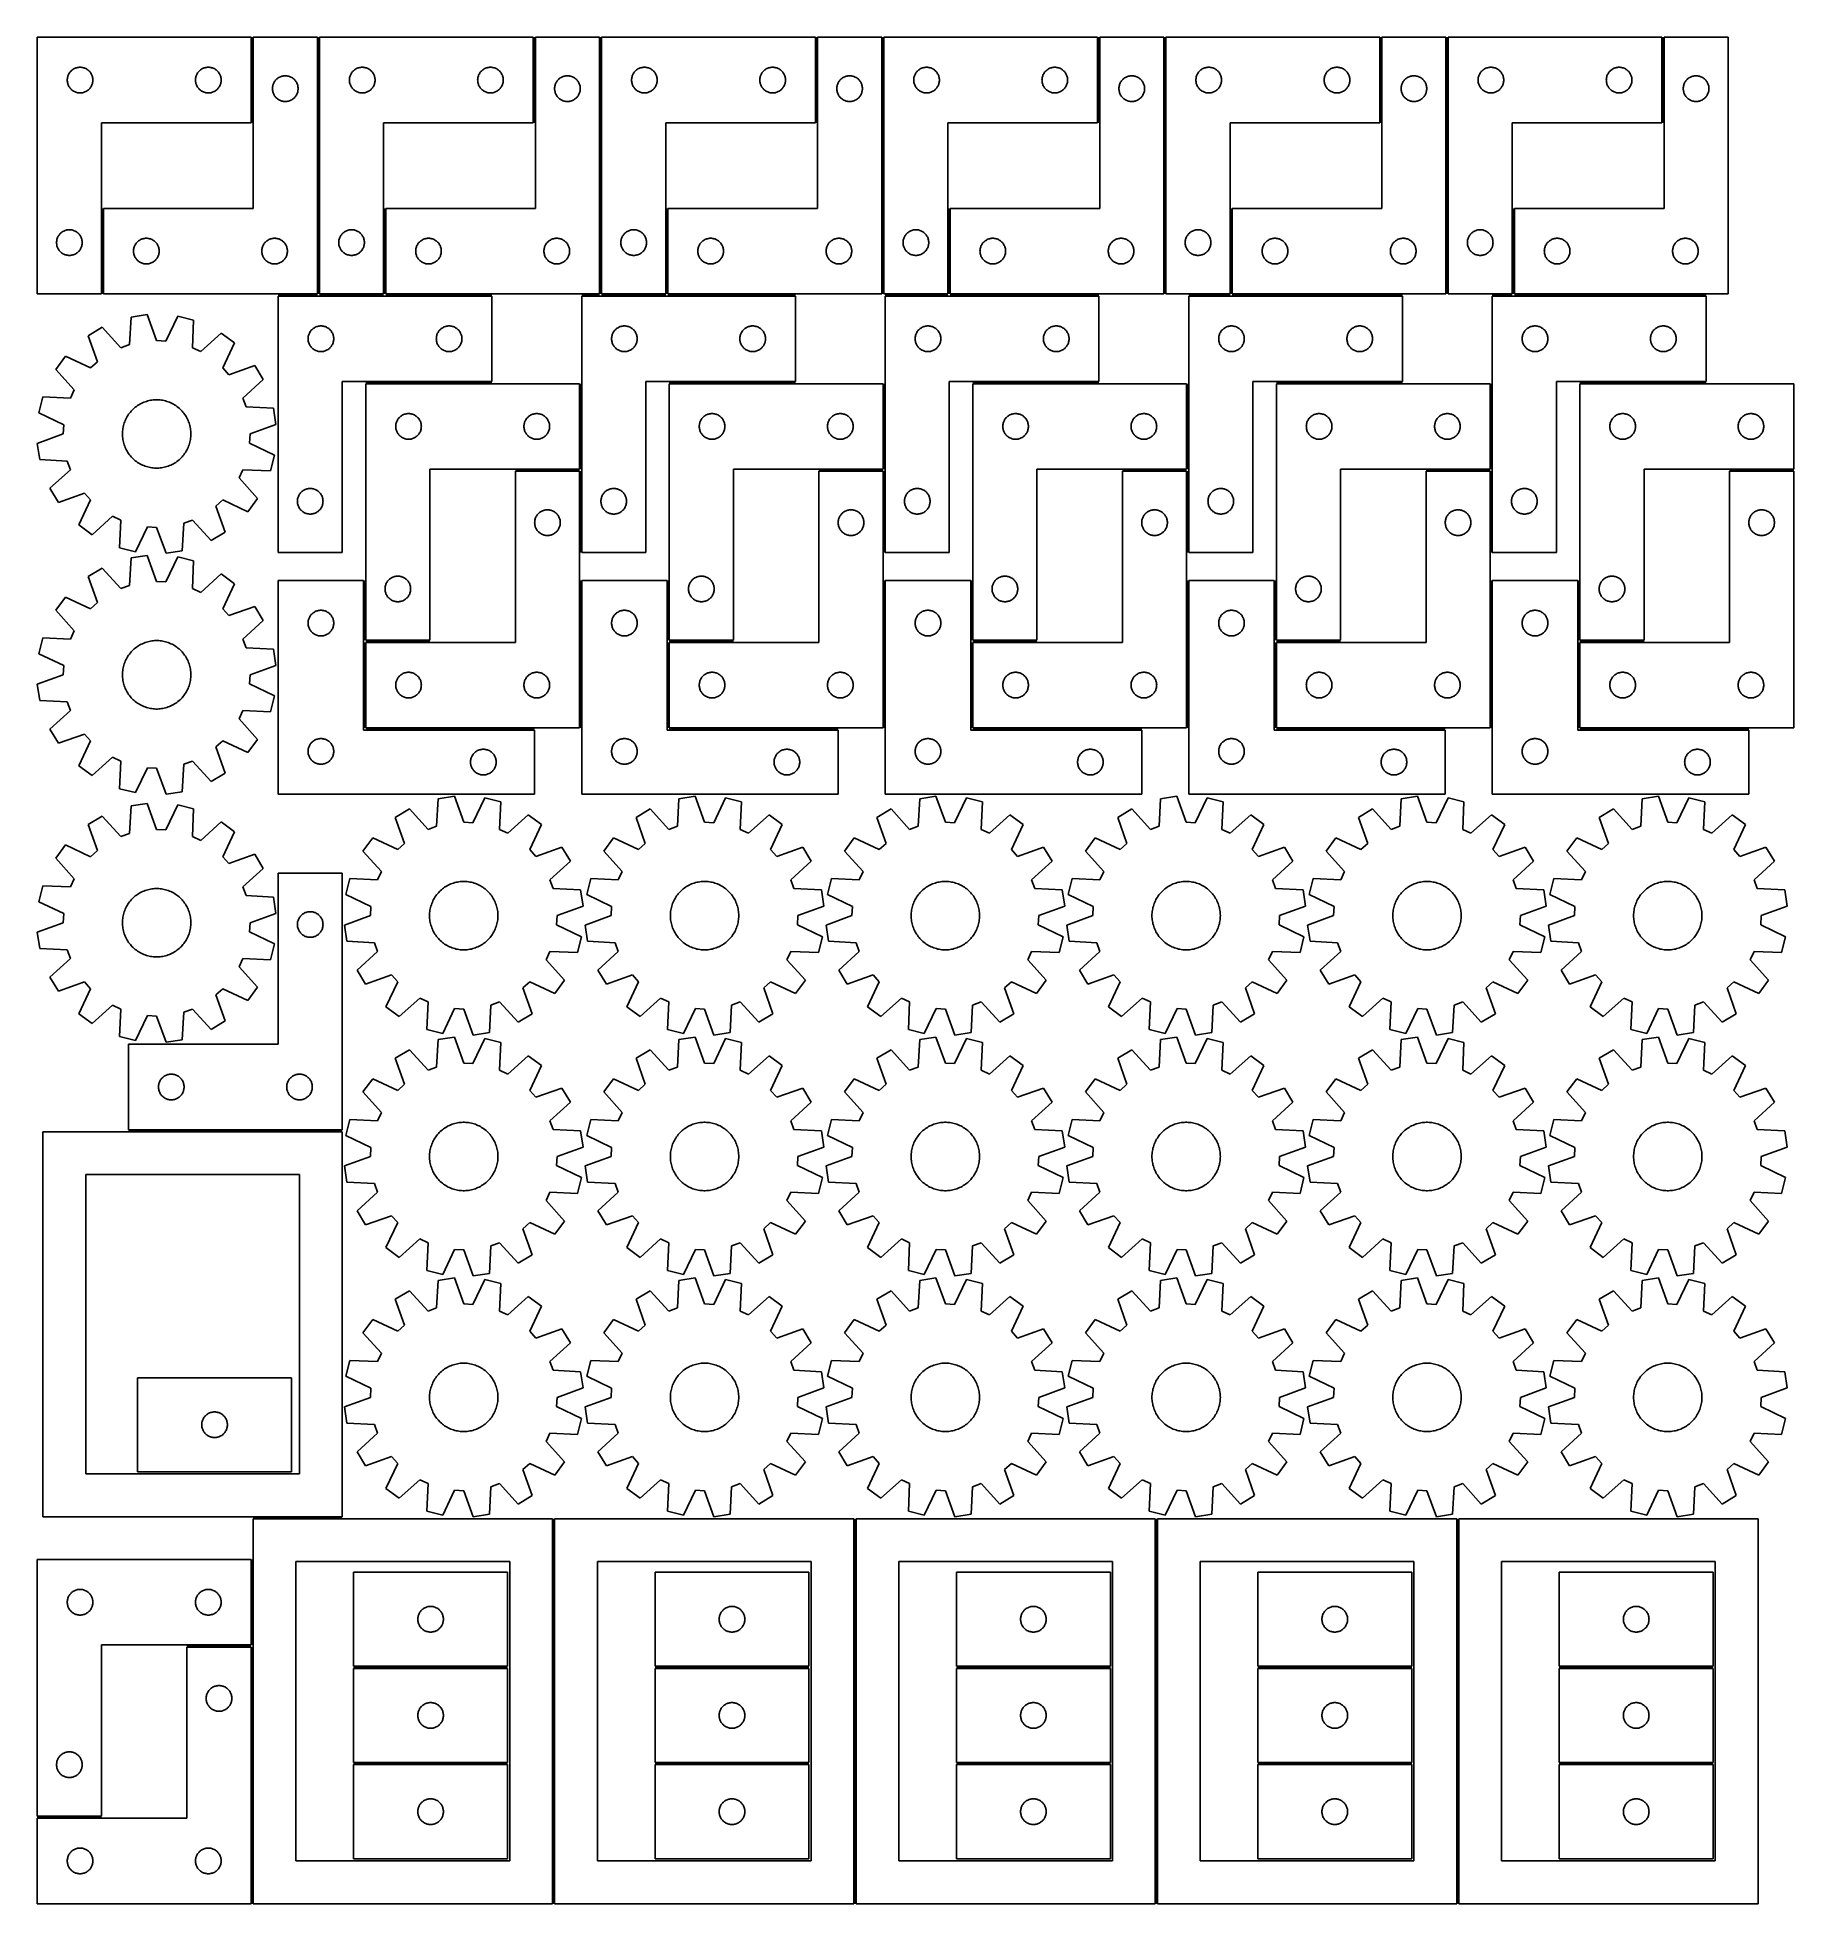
# Model space of a CAD drawing. Header units: millimetres. Extents: x 7 to 1239, y 7 to 1316.
import ezdxf

# ---------------------------------------------------------------- set-up
doc = ezdxf.new("R2010")
doc.units = ezdxf.units.MM
doc.layers.add('COMMON', color=5, linetype='CONTINUOUS', true_color=0x0000ff)
doc.layers.add('CUT', color=7, linetype='CONTINUOUS', true_color=0x000000)

msp = doc.modelspace()

# ---------------------------------------------------------------- linework, layer by layer
at = {"layer": 'COMMON'}
for p, q in [((157.250006, 1315.94639), (157.250006, 1255.94639)), ((203.750012, 1315.94639), (203.750012, 1135.94639)), ((355.250018, 1315.94639), (355.250018, 1255.94639)), ((401.75003, 1135.94639), (401.75003, 1315.94639)), ((553.25003, 1315.94639), (553.25003, 1255.94639)), ((599.750042, 1135.94639), (599.750042, 1315.94639)), ((751.250042, 1315.94639), (751.250042, 1255.94639)), ((797.750054, 1135.94639), (797.750054, 1315.94639)), ((949.250054, 1315.94639), (949.250054, 1255.94639)), ((995.750066, 1135.94639), (995.750066, 1315.94639)), ((1147.250066, 1315.94639), (1147.250066, 1255.94639)), ((52.250006, 1195.94639), (52.250006, 1135.94639)), ((250.250018, 1195.94639), (250.250018, 1135.94639)), ((448.25003, 1195.94639), (448.25003, 1135.94639)), ((646.250042, 1195.94639), (646.250042, 1135.94639)), ((844.250054, 1195.94639), (844.250054, 1135.94639)), ((1042.250066, 1195.94639), (1042.250066, 1135.94639)), ((203.000012, 1135.19639), (175.482124, 1135.19639)), ((204.500018, 1135.196384), (249.500018, 1135.196384)), ((251.000024, 1135.196384), (325.482124, 1135.196384)), ((388.482136, 1135.196384), (401.000024, 1135.196384)), ((402.50003, 1135.196384), (447.50003, 1135.196384)), ((449.000036, 1135.196384), (538.482136, 1135.196384)), ((601.482148, 1135.196384), (645.500042, 1135.196384)), ((647.000048, 1135.196384), (751.482148, 1135.196384)), ((814.48216, 1135.196384), (843.500054, 1135.196384)), ((845.00006, 1135.196384), (964.48216, 1135.196384)), ((1041.500066, 1135.19639), (1027.482172, 1135.19639)), ((1177.482172, 1135.19639), (1043.000072, 1135.19639)), ((325.482124, 1073.696384), (236.98213, 1073.696384)), ((387.732136, 1012.946378), (387.732136, 1072.946378)), ((538.482136, 1073.696384), (449.982142, 1073.696384)), ((600.732148, 1012.946378), (600.732148, 1072.946378)), ((751.482148, 1073.696384), (662.982154, 1073.696384)), ((813.73216, 1012.946378), (813.73216, 1072.946378)), ((964.48216, 1073.696384), (875.982166, 1073.696384)), ((1026.732172, 1012.946378), (1026.732172, 1072.946378)), ((1177.482172, 1073.696384), (1088.982178, 1073.696384)), ((386.98213, 1012.196378), (341.98213, 1012.196378)), ((387.732136, 954.446384), (387.732136, 1011.446372)), ((599.982142, 1012.196378), (554.982142, 1012.196378)), ((600.732148, 954.446384), (600.732148, 1011.446372)), ((812.982154, 1012.196378), (767.982154, 1012.196378)), ((813.73216, 954.446384), (813.73216, 1011.446372)), ((1025.982166, 1012.196378), (980.982166, 1012.196378)), ((1026.732172, 954.446384), (1026.732172, 1011.446372)), ((1238.982178, 1012.196378), (1193.982178, 1012.196378)), ((236.232124, 934.946366), (236.232124, 892.946378)), ((387.732136, 831.446372), (387.732136, 934.946366)), ((449.232136, 934.946366), (449.232136, 892.946378)), ((600.732148, 831.446372), (600.732148, 934.946366)), ((662.232148, 934.946366), (662.232148, 892.946378)), ((813.73216, 831.446372), (813.73216, 934.946366)), ((875.23216, 934.946366), (875.23216, 892.946378)), ((1026.732172, 831.446372), (1026.732172, 934.946366)), ((1088.232172, 934.946366), (1088.232172, 892.946378)), ((236.232124, 891.446372), (236.232124, 831.446372)), ((281.98213, 892.196378), (236.98213, 892.196378)), ((449.232136, 891.446372), (449.232136, 831.446372)), ((494.982142, 892.196378), (449.982142, 892.196378)), ((662.232148, 891.446372), (662.232148, 831.446372)), ((707.982154, 892.196378), (662.982154, 892.196378)), ((875.23216, 891.446372), (875.23216, 831.446372)), ((920.982166, 892.196378), (875.982166, 892.196378)), ((1088.232172, 891.446372), (1088.232172, 831.446372)), ((1133.982178, 892.196378), (1088.982178, 892.196378)), ((236.98213, 830.696366), (355.482124, 830.696366)), ((449.982142, 830.696366), (568.482136, 830.696366)), ((662.982154, 830.696366), (781.482148, 830.696366)), ((875.982166, 830.696366), (994.48216, 830.696366)), ((1088.982178, 830.696366), (1207.482172, 830.696366)), ((220.482124, 548.750018), (70.482124, 548.750018)), ((220.482124, 277.250017), (158.000007, 277.250017)), ((368.750018, 6.500006), (368.750018, 276.500006)), ((580.250024, 6.500006), (580.250024, 276.500006)), ((791.75003, 6.500006), (791.75003, 276.500006)), ((1003.250036, 6.500006), (1003.250036, 276.500006)), ((157.250006, 248.000012), (157.250006, 188.000012)), ((156.500006, 187.250012), (111.500006, 187.250012)), ((157.250006, 186.500006), (157.250006, 6.500006)), ((228.468732, 172.306738), (336.468732, 172.306738)), ((439.968738, 172.306738), (547.968738, 172.306738)), ((651.468744, 172.306738), (759.468744, 172.306738)), ((862.96875, 172.306738), (970.96875, 172.306738)), ((1074.468756, 172.306738), (1182.468756, 172.306738)), ((228.468732, 104.806737), (336.468732, 104.806737)), ((439.968738, 104.806737), (547.968738, 104.806737)), ((651.468744, 104.806737), (759.468744, 104.806737)), ((862.96875, 104.806737), (970.96875, 104.806737)), ((1074.468756, 104.806737), (1182.468756, 104.806737)), ((51.500006, 67.250012), (6.500006, 67.250012))]:
    msp.add_line(p, q, dxfattribs=at)
at = {"layer": 'CUT'}
for p, q in [((6.500006, 1315.94639), (6.500006, 1135.94639)), ((156.500006, 1315.94639), (6.500006, 1315.94639)), ((156.500006, 1255.94639), (156.500006, 1315.94639)), ((203.000012, 1315.94639), (158.000012, 1315.94639)), ((158.000012, 1315.94639), (158.000012, 1195.94639)), ((203.000012, 1135.94639), (203.000012, 1315.94639)), ((204.500018, 1315.94639), (204.500018, 1135.94639)), ((354.500018, 1315.94639), (204.500018, 1315.94639)), ((354.500018, 1255.94639), (354.500018, 1315.94639)), ((401.000024, 1315.94639), (356.000024, 1315.94639)), ((356.000024, 1315.94639), (356.000024, 1195.94639)), ((401.000024, 1135.94639), (401.000024, 1315.94639)), ((402.50003, 1315.94639), (402.50003, 1135.94639)), ((552.50003, 1315.94639), (402.50003, 1315.94639)), ((552.50003, 1255.94639), (552.50003, 1315.94639)), ((599.000036, 1315.94639), (554.000036, 1315.94639)), ((554.000036, 1315.94639), (554.000036, 1195.94639)), ((599.000036, 1135.94639), (599.000036, 1315.94639)), ((600.500042, 1315.94639), (600.500042, 1135.94639)), ((750.500042, 1315.94639), (600.500042, 1315.94639)), ((750.500042, 1255.94639), (750.500042, 1315.94639)), ((797.000048, 1315.94639), (752.000048, 1315.94639)), ((752.000048, 1315.94639), (752.000048, 1195.94639)), ((797.000048, 1135.94639), (797.000048, 1315.94639)), ((798.500054, 1315.94639), (798.500054, 1135.94639)), ((948.500054, 1315.94639), (798.500054, 1315.94639)), ((948.500054, 1255.94639), (948.500054, 1315.94639)), ((995.00006, 1315.94639), (950.00006, 1315.94639)), ((950.00006, 1315.94639), (950.00006, 1195.94639)), ((995.00006, 1135.94639), (995.00006, 1315.94639)), ((996.500066, 1315.94639), (996.500066, 1135.94639)), ((1146.500066, 1315.94639), (996.500066, 1315.94639)), ((1146.500066, 1255.94639), (1146.500066, 1315.94639)), ((1193.000072, 1315.94639), (1148.000072, 1315.94639)), ((1148.000072, 1315.94639), (1148.000072, 1195.94639)), ((1193.000072, 1135.94639), (1193.000072, 1315.94639)), ((27.500006, 1285.94639), (27.519276, 1286.535018)), ((27.519276, 1285.357762), (27.500006, 1285.94639)), ((27.519276, 1286.535018), (27.577002, 1287.121126)), ((27.577002, 1284.771654), (27.519276, 1285.357762)), ((27.577002, 1287.121126), (27.672938, 1287.702203)), ((27.672938, 1284.190577), (27.577002, 1284.771654)), ((27.672938, 1287.702203), (27.806674, 1288.275761)), ((27.806674, 1283.617019), (27.672938, 1284.190577)), ((27.806674, 1288.275761), (27.977635, 1288.839345)), ((27.977635, 1283.053435), (27.806674, 1283.617019)), ((27.977635, 1288.839345), (28.18509, 1289.390541)), ((28.18509, 1289.390541), (28.428151, 1289.926988)), ((28.428151, 1289.926988), (28.705777, 1290.44639)), ((28.705777, 1290.44639), (29.016779, 1290.946522)), ((29.016779, 1290.946522), (29.359826, 1291.425243)), ((29.359826, 1291.425243), (29.733448, 1291.880502)), ((29.733448, 1291.880502), (30.136045, 1292.310351)), ((30.136045, 1292.310351), (30.565894, 1292.712948)), ((30.565894, 1292.712948), (31.021153, 1293.08657)), ((31.021153, 1293.08657), (31.499874, 1293.429617)), ((31.499874, 1293.429617), (32.000006, 1293.740619)), ((32.000006, 1293.740619), (32.519408, 1294.018245)), ((32.519408, 1294.018245), (33.055855, 1294.261306)), ((33.055855, 1294.261306), (33.607051, 1294.468761)), ((33.607051, 1294.468761), (34.170635, 1294.639722)), ((34.170635, 1294.639722), (34.744193, 1294.773458)), ((34.744193, 1294.773458), (35.32527, 1294.869394)), ((35.32527, 1294.869394), (35.911378, 1294.92712)), ((35.911378, 1294.92712), (36.500006, 1294.94639)), ((36.500006, 1294.94639), (37.088634, 1294.92712)), ((37.088634, 1294.92712), (37.674742, 1294.869394)), ((37.674742, 1294.869394), (38.255819, 1294.773458)), ((38.255819, 1294.773458), (38.829377, 1294.639722)), ((38.829377, 1294.639722), (39.392961, 1294.468761)), ((39.392961, 1294.468761), (39.944157, 1294.261306)), ((39.944157, 1294.261306), (40.480604, 1294.018245)), ((40.480604, 1294.018245), (41.000006, 1293.740619)), ((41.000006, 1293.740619), (41.500138, 1293.429617)), ((41.500138, 1293.429617), (41.978859, 1293.08657)), ((41.978859, 1293.08657), (42.434118, 1292.712948)), ((42.434118, 1292.712948), (42.863967, 1292.310351)), ((42.863967, 1292.310351), (43.266564, 1291.880502)), ((43.266564, 1291.880502), (43.640186, 1291.425243)), ((43.640186, 1291.425243), (43.983233, 1290.946522)), ((43.983233, 1290.946522), (44.294235, 1290.44639)), ((44.294235, 1290.44639), (44.571861, 1289.926988)), ((44.571861, 1289.926988), (44.814922, 1289.390541)), ((44.814922, 1289.390541), (45.022377, 1288.839345)), ((45.022377, 1288.839345), (45.193338, 1288.275761)), ((45.193338, 1283.617019), (45.022377, 1283.053435)), ((45.193338, 1288.275761), (45.327074, 1287.702203)), ((45.327074, 1284.190577), (45.193338, 1283.617019)), ((45.327074, 1287.702203), (45.42301, 1287.121126)), ((45.42301, 1284.771654), (45.327074, 1284.190577)), ((45.42301, 1287.121126), (45.480736, 1286.535018)), ((45.480736, 1285.357762), (45.42301, 1284.771654)), ((45.480736, 1286.535018), (45.500006, 1285.94639)), ((45.500006, 1285.94639), (45.480736, 1285.357762)), ((117.500006, 1285.94639), (117.519276, 1286.535018)), ((117.519276, 1285.357762), (117.500006, 1285.94639)), ((117.519276, 1286.535018), (117.577002, 1287.121126)), ((117.577002, 1284.771654), (117.519276, 1285.357762)), ((117.577002, 1287.121126), (117.672938, 1287.702203)), ((117.672938, 1284.190577), (117.577002, 1284.771654)), ((117.672938, 1287.702203), (117.806674, 1288.275761)), ((117.806674, 1283.617019), (117.672938, 1284.190577)), ((117.806674, 1288.275761), (117.977635, 1288.839345)), ((117.977635, 1283.053435), (117.806674, 1283.617019)), ((117.977635, 1288.839345), (118.18509, 1289.390541)), ((118.18509, 1289.390541), (118.428151, 1289.926988)), ((118.428151, 1289.926988), (118.705777, 1290.44639)), ((118.705777, 1290.44639), (119.016779, 1290.946522)), ((119.016779, 1290.946522), (119.359826, 1291.425243)), ((119.359826, 1291.425243), (119.733448, 1291.880502)), ((119.733448, 1291.880502), (120.136045, 1292.310351)), ((120.136045, 1292.310351), (120.565894, 1292.712948)), ((120.565894, 1292.712948), (121.021153, 1293.08657)), ((121.021153, 1293.08657), (121.499874, 1293.429617)), ((121.499874, 1293.429617), (122.000006, 1293.740619)), ((122.000006, 1293.740619), (122.519408, 1294.018245)), ((122.519408, 1294.018245), (123.055855, 1294.261306)), ((123.055855, 1294.261306), (123.607051, 1294.468761)), ((123.607051, 1294.468761), (124.170635, 1294.639722)), ((124.170635, 1294.639722), (124.744193, 1294.773458)), ((124.744193, 1294.773458), (125.32527, 1294.869394)), ((125.32527, 1294.869394), (125.911378, 1294.92712)), ((125.911378, 1294.92712), (126.500006, 1294.94639)), ((126.500006, 1294.94639), (127.088634, 1294.92712)), ((127.088634, 1294.92712), (127.674742, 1294.869394)), ((127.674742, 1294.869394), (128.255819, 1294.773458)), ((128.255819, 1294.773458), (128.829377, 1294.639722)), ((128.829377, 1294.639722), (129.392961, 1294.468761)), ((129.392961, 1294.468761), (129.944157, 1294.261306)), ((129.944157, 1294.261306), (130.480604, 1294.018245)), ((130.480604, 1294.018245), (131.000006, 1293.740619)), ((131.000006, 1293.740619), (131.500138, 1293.429617)), ((131.500138, 1293.429617), (131.978859, 1293.08657)), ((131.978859, 1293.08657), (132.434118, 1292.712948)), ((132.434118, 1292.712948), (132.863967, 1292.310351)), ((132.863967, 1292.310351), (133.266564, 1291.880502)), ((133.266564, 1291.880502), (133.640186, 1291.425243)), ((133.640186, 1291.425243), (133.983233, 1290.946522)), ((133.983233, 1290.946522), (134.294235, 1290.44639)), ((134.294235, 1290.44639), (134.571861, 1289.926988)), ((134.571861, 1289.926988), (134.814922, 1289.390541)), ((134.814922, 1289.390541), (135.022377, 1288.839345)), ((135.022377, 1288.839345), (135.193338, 1288.275761)), ((135.193338, 1283.617019), (135.022377, 1283.053435)), ((135.193338, 1288.275761), (135.327074, 1287.702203)), ((135.327074, 1284.190577), (135.193338, 1283.617019)), ((135.327074, 1287.702203), (135.42301, 1287.121126)), ((135.42301, 1284.771654), (135.327074, 1284.190577)), ((135.42301, 1287.121126), (135.480736, 1286.535018)), ((135.480736, 1285.357762), (135.42301, 1284.771654)), ((135.480736, 1286.535018), (135.500006, 1285.94639)), ((135.500006, 1285.94639), (135.480736, 1285.357762)), ((171.977641, 1282.839345), (172.185096, 1283.390541)), ((172.185096, 1283.390541), (172.428157, 1283.926988)), ((172.428157, 1283.926988), (172.705783, 1284.44639)), ((172.705783, 1284.44639), (173.016785, 1284.946522)), ((173.016785, 1284.946522), (173.359832, 1285.425243)), ((173.359832, 1285.425243), (173.733454, 1285.880502)), ((173.733454, 1285.880502), (174.136051, 1286.310351)), ((174.136051, 1286.310351), (174.5659, 1286.712948)), ((174.5659, 1286.712948), (175.021159, 1287.08657)), ((175.021159, 1287.08657), (175.49988, 1287.429617)), ((175.49988, 1287.429617), (176.000012, 1287.740619)), ((176.000012, 1287.740619), (176.519414, 1288.018245)), ((176.519414, 1288.018245), (177.055861, 1288.261306)), ((177.055861, 1288.261306), (177.607057, 1288.468761)), ((177.607057, 1288.468761), (178.170641, 1288.639722)), ((178.170641, 1288.639722), (178.744199, 1288.773458)), ((178.744199, 1288.773458), (179.325276, 1288.869394)), ((179.325276, 1288.869394), (179.911384, 1288.92712)), ((179.911384, 1288.92712), (180.500012, 1288.94639)), ((180.500012, 1288.94639), (181.08864, 1288.92712)), ((181.08864, 1288.92712), (181.674748, 1288.869394)), ((181.674748, 1288.869394), (182.255825, 1288.773458)), ((182.255825, 1288.773458), (182.829383, 1288.639722)), ((182.829383, 1288.639722), (183.392967, 1288.468761)), ((183.392967, 1288.468761), (183.944163, 1288.261306)), ((183.944163, 1288.261306), (184.48061, 1288.018245)), ((184.48061, 1288.018245), (185.000012, 1287.740619)), ((185.000012, 1287.740619), (185.500144, 1287.429617)), ((185.500144, 1287.429617), (185.978865, 1287.08657)), ((185.978865, 1287.08657), (186.434124, 1286.712948)), ((186.434124, 1286.712948), (186.863973, 1286.310351)), ((186.863973, 1286.310351), (187.26657, 1285.880502)), ((187.26657, 1285.880502), (187.640192, 1285.425243)), ((187.640192, 1285.425243), (187.983239, 1284.946522)), ((187.983239, 1284.946522), (188.294241, 1284.44639)), ((188.294241, 1284.44639), (188.571867, 1283.926988)), ((188.571867, 1283.926988), (188.814928, 1283.390541)), ((188.814928, 1283.390541), (189.022383, 1282.839345)), ((225.500018, 1285.94639), (225.519288, 1286.535018)), ((225.519288, 1285.357762), (225.500018, 1285.94639)), ((225.519288, 1286.535018), (225.577014, 1287.121126)), ((225.577014, 1284.771654), (225.519288, 1285.357762)), ((225.577014, 1287.121126), (225.67295, 1287.702203)), ((225.67295, 1284.190577), (225.577014, 1284.771654)), ((225.67295, 1287.702203), (225.806686, 1288.275761)), ((225.806686, 1283.617019), (225.67295, 1284.190577)), ((225.806686, 1288.275761), (225.977647, 1288.839345)), ((225.977647, 1283.053435), (225.806686, 1283.617019)), ((225.977647, 1288.839345), (226.185102, 1289.390541)), ((226.185102, 1289.390541), (226.428163, 1289.926988)), ((226.428163, 1289.926988), (226.705789, 1290.44639)), ((226.705789, 1290.44639), (227.016791, 1290.946522)), ((227.016791, 1290.946522), (227.359838, 1291.425243)), ((227.359838, 1291.425243), (227.73346, 1291.880502)), ((227.73346, 1291.880502), (228.136057, 1292.310351)), ((228.136057, 1292.310351), (228.565906, 1292.712948)), ((228.565906, 1292.712948), (229.021165, 1293.08657)), ((229.021165, 1293.08657), (229.499886, 1293.429617)), ((229.499886, 1293.429617), (230.000018, 1293.740619)), ((230.000018, 1293.740619), (230.51942, 1294.018245)), ((230.51942, 1294.018245), (231.055867, 1294.261306)), ((231.055867, 1294.261306), (231.607063, 1294.468761)), ((231.607063, 1294.468761), (232.170647, 1294.639722)), ((232.170647, 1294.639722), (232.744205, 1294.773458)), ((232.744205, 1294.773458), (233.325282, 1294.869394)), ((233.325282, 1294.869394), (233.91139, 1294.92712)), ((233.91139, 1294.92712), (234.500018, 1294.94639)), ((234.500018, 1294.94639), (235.088646, 1294.92712)), ((235.088646, 1294.92712), (235.674754, 1294.869394)), ((235.674754, 1294.869394), (236.255831, 1294.773458)), ((236.255831, 1294.773458), (236.829389, 1294.639722)), ((236.829389, 1294.639722), (237.392973, 1294.468761)), ((237.392973, 1294.468761), (237.944169, 1294.261306)), ((237.944169, 1294.261306), (238.480616, 1294.018245)), ((238.480616, 1294.018245), (239.000018, 1293.740619)), ((239.000018, 1293.740619), (239.50015, 1293.429617)), ((239.50015, 1293.429617), (239.978871, 1293.08657)), ((239.978871, 1293.08657), (240.43413, 1292.712948)), ((240.43413, 1292.712948), (240.863979, 1292.310351)), ((240.863979, 1292.310351), (241.266576, 1291.880502)), ((241.266576, 1291.880502), (241.640198, 1291.425243)), ((241.640198, 1291.425243), (241.983245, 1290.946522)), ((241.983245, 1290.946522), (242.294247, 1290.44639)), ((242.294247, 1290.44639), (242.571873, 1289.926988)), ((242.571873, 1289.926988), (242.814934, 1289.390541)), ((242.814934, 1289.390541), (243.022389, 1288.839345)), ((243.022389, 1288.839345), (243.19335, 1288.275761)), ((243.19335, 1283.617019), (243.022389, 1283.053435)), ((243.19335, 1288.275761), (243.327086, 1287.702203)), ((243.327086, 1284.190577), (243.19335, 1283.617019)), ((243.327086, 1287.702203), (243.423022, 1287.121126)), ((243.423022, 1284.771654), (243.327086, 1284.190577)), ((243.423022, 1287.121126), (243.480748, 1286.535018)), ((243.480748, 1285.357762), (243.423022, 1284.771654)), ((243.480748, 1286.535018), (243.500018, 1285.94639)), ((243.500018, 1285.94639), (243.480748, 1285.357762)), ((315.500018, 1285.94639), (315.519288, 1286.535018)), ((315.519288, 1285.357762), (315.500018, 1285.94639)), ((315.519288, 1286.535018), (315.577014, 1287.121126)), ((315.577014, 1284.771654), (315.519288, 1285.357762)), ((315.577014, 1287.121126), (315.67295, 1287.702203)), ((315.67295, 1284.190577), (315.577014, 1284.771654)), ((315.67295, 1287.702203), (315.806686, 1288.275761)), ((315.806686, 1283.617019), (315.67295, 1284.190577)), ((315.806686, 1288.275761), (315.977647, 1288.839345)), ((315.977647, 1283.053435), (315.806686, 1283.617019)), ((315.977647, 1288.839345), (316.185102, 1289.390541)), ((316.185102, 1289.390541), (316.428163, 1289.926988)), ((316.428163, 1289.926988), (316.705789, 1290.44639)), ((316.705789, 1290.44639), (317.016791, 1290.946522)), ((317.016791, 1290.946522), (317.359838, 1291.425243)), ((317.359838, 1291.425243), (317.73346, 1291.880502)), ((317.73346, 1291.880502), (318.136057, 1292.310351)), ((318.136057, 1292.310351), (318.565906, 1292.712948)), ((318.565906, 1292.712948), (319.021165, 1293.08657)), ((319.021165, 1293.08657), (319.499886, 1293.429617)), ((319.499886, 1293.429617), (320.000018, 1293.740619)), ((320.000018, 1293.740619), (320.51942, 1294.018245)), ((320.51942, 1294.018245), (321.055867, 1294.261306)), ((321.055867, 1294.261306), (321.607063, 1294.468761)), ((321.607063, 1294.468761), (322.170647, 1294.639722)), ((322.170647, 1294.639722), (322.744205, 1294.773458)), ((322.744205, 1294.773458), (323.325282, 1294.869394)), ((323.325282, 1294.869394), (323.91139, 1294.92712)), ((323.91139, 1294.92712), (324.500018, 1294.94639)), ((324.500018, 1294.94639), (325.088646, 1294.92712)), ((325.088646, 1294.92712), (325.674754, 1294.869394)), ((325.674754, 1294.869394), (326.255831, 1294.773458)), ((326.255831, 1294.773458), (326.829389, 1294.639722)), ((326.829389, 1294.639722), (327.392973, 1294.468761)), ((327.392973, 1294.468761), (327.944169, 1294.261306)), ((327.944169, 1294.261306), (328.480616, 1294.018245)), ((328.480616, 1294.018245), (329.000018, 1293.740619)), ((329.000018, 1293.740619), (329.50015, 1293.429617)), ((329.50015, 1293.429617), (329.978871, 1293.08657)), ((329.978871, 1293.08657), (330.43413, 1292.712948)), ((330.43413, 1292.712948), (330.863979, 1292.310351)), ((330.863979, 1292.310351), (331.266576, 1291.880502)), ((331.266576, 1291.880502), (331.640198, 1291.425243)), ((331.640198, 1291.425243), (331.983245, 1290.946522)), ((331.983245, 1290.946522), (332.294247, 1290.44639)), ((332.294247, 1290.44639), (332.571873, 1289.926988)), ((332.571873, 1289.926988), (332.814934, 1289.390541)), ((332.814934, 1289.390541), (333.022389, 1288.839345)), ((333.022389, 1288.839345), (333.19335, 1288.275761)), ((333.19335, 1283.617019), (333.022389, 1283.053435)), ((333.19335, 1288.275761), (333.327086, 1287.702203)), ((333.327086, 1284.190577), (333.19335, 1283.617019)), ((333.327086, 1287.702203), (333.423022, 1287.121126)), ((333.423022, 1284.771654), (333.327086, 1284.190577)), ((333.423022, 1287.121126), (333.480748, 1286.535018)), ((333.480748, 1285.357762), (333.423022, 1284.771654)), ((333.480748, 1286.535018), (333.500018, 1285.94639)), ((333.500018, 1285.94639), (333.480748, 1285.357762)), ((369.977653, 1282.839345), (370.185108, 1283.390541)), ((370.185108, 1283.390541), (370.428169, 1283.926988)), ((370.428169, 1283.926988), (370.705795, 1284.44639)), ((370.705795, 1284.44639), (371.016797, 1284.946522)), ((371.016797, 1284.946522), (371.359844, 1285.425243)), ((371.359844, 1285.425243), (371.733466, 1285.880502)), ((371.733466, 1285.880502), (372.136063, 1286.310351)), ((372.136063, 1286.310351), (372.565912, 1286.712948)), ((372.565912, 1286.712948), (373.021171, 1287.08657)), ((373.021171, 1287.08657), (373.499892, 1287.429617)), ((373.499892, 1287.429617), (374.000024, 1287.740619)), ((374.000024, 1287.740619), (374.519426, 1288.018245)), ((374.519426, 1288.018245), (375.055873, 1288.261306)), ((375.055873, 1288.261306), (375.607069, 1288.468761)), ((375.607069, 1288.468761), (376.170653, 1288.639722)), ((376.170653, 1288.639722), (376.744211, 1288.773458)), ((376.744211, 1288.773458), (377.325288, 1288.869394)), ((377.325288, 1288.869394), (377.911396, 1288.92712)), ((377.911396, 1288.92712), (378.500024, 1288.94639)), ((378.500024, 1288.94639), (379.088652, 1288.92712)), ((379.088652, 1288.92712), (379.67476, 1288.869394)), ((379.67476, 1288.869394), (380.255837, 1288.773458)), ((380.255837, 1288.773458), (380.829395, 1288.639722)), ((380.829395, 1288.639722), (381.392979, 1288.468761)), ((381.392979, 1288.468761), (381.944175, 1288.261306)), ((381.944175, 1288.261306), (382.480622, 1288.018245)), ((382.480622, 1288.018245), (383.000024, 1287.740619)), ((383.000024, 1287.740619), (383.500156, 1287.429617)), ((383.500156, 1287.429617), (383.978877, 1287.08657)), ((383.978877, 1287.08657), (384.434136, 1286.712948)), ((384.434136, 1286.712948), (384.863985, 1286.310351)), ((384.863985, 1286.310351), (385.266582, 1285.880502)), ((385.266582, 1285.880502), (385.640204, 1285.425243)), ((385.640204, 1285.425243), (385.983251, 1284.946522)), ((385.983251, 1284.946522), (386.294253, 1284.44639)), ((386.294253, 1284.44639), (386.571879, 1283.926988)), ((386.571879, 1283.926988), (386.81494, 1283.390541)), ((386.81494, 1283.390541), (387.022395, 1282.839345)), ((423.50003, 1285.94639), (423.5193, 1286.535018)), ((423.5193, 1285.357762), (423.50003, 1285.94639)), ((423.5193, 1286.535018), (423.577026, 1287.121126)), ((423.577026, 1284.771654), (423.5193, 1285.357762)), ((423.577026, 1287.121126), (423.672962, 1287.702203)), ((423.672962, 1284.190577), (423.577026, 1284.771654)), ((423.672962, 1287.702203), (423.806698, 1288.275761)), ((423.806698, 1283.617019), (423.672962, 1284.190577)), ((423.806698, 1288.275761), (423.977659, 1288.839345)), ((423.977659, 1283.053435), (423.806698, 1283.617019)), ((423.977659, 1288.839345), (424.185114, 1289.390541)), ((424.185114, 1289.390541), (424.428175, 1289.926988)), ((424.428175, 1289.926988), (424.705801, 1290.44639)), ((424.705801, 1290.44639), (425.016803, 1290.946522)), ((425.016803, 1290.946522), (425.35985, 1291.425243)), ((425.35985, 1291.425243), (425.733472, 1291.880502)), ((425.733472, 1291.880502), (426.136069, 1292.310351)), ((426.136069, 1292.310351), (426.565918, 1292.712948)), ((426.565918, 1292.712948), (427.021177, 1293.08657)), ((427.021177, 1293.08657), (427.499898, 1293.429617)), ((427.499898, 1293.429617), (428.00003, 1293.740619)), ((428.00003, 1293.740619), (428.519432, 1294.018245)), ((428.519432, 1294.018245), (429.055879, 1294.261306)), ((429.055879, 1294.261306), (429.607075, 1294.468761)), ((429.607075, 1294.468761), (430.170659, 1294.639722)), ((430.170659, 1294.639722), (430.744217, 1294.773458)), ((430.744217, 1294.773458), (431.325294, 1294.869394)), ((431.325294, 1294.869394), (431.911402, 1294.92712)), ((431.911402, 1294.92712), (432.50003, 1294.94639)), ((432.50003, 1294.94639), (433.088658, 1294.92712)), ((433.088658, 1294.92712), (433.674766, 1294.869394)), ((433.674766, 1294.869394), (434.255843, 1294.773458)), ((434.255843, 1294.773458), (434.829401, 1294.639722)), ((434.829401, 1294.639722), (435.392985, 1294.468761)), ((435.392985, 1294.468761), (435.944181, 1294.261306)), ((435.944181, 1294.261306), (436.480628, 1294.018245)), ((436.480628, 1294.018245), (437.00003, 1293.740619)), ((437.00003, 1293.740619), (437.500162, 1293.429617)), ((437.500162, 1293.429617), (437.978883, 1293.08657)), ((437.978883, 1293.08657), (438.434142, 1292.712948)), ((438.434142, 1292.712948), (438.863991, 1292.310351)), ((438.863991, 1292.310351), (439.266588, 1291.880502)), ((439.266588, 1291.880502), (439.64021, 1291.425243)), ((439.64021, 1291.425243), (439.983257, 1290.946522)), ((439.983257, 1290.946522), (440.294259, 1290.44639)), ((440.294259, 1290.44639), (440.571885, 1289.926988)), ((440.571885, 1289.926988), (440.814946, 1289.390541)), ((440.814946, 1289.390541), (441.022401, 1288.839345)), ((441.022401, 1288.839345), (441.193362, 1288.275761)), ((441.193362, 1283.617019), (441.022401, 1283.053435)), ((441.193362, 1288.275761), (441.327098, 1287.702203)), ((441.327098, 1284.190577), (441.193362, 1283.617019)), ((441.327098, 1287.702203), (441.423034, 1287.121126)), ((441.423034, 1284.771654), (441.327098, 1284.190577)), ((441.423034, 1287.121126), (441.48076, 1286.535018)), ((441.48076, 1285.357762), (441.423034, 1284.771654)), ((441.48076, 1286.535018), (441.50003, 1285.94639)), ((441.50003, 1285.94639), (441.48076, 1285.357762)), ((513.50003, 1285.94639), (513.5193, 1286.535018)), ((513.5193, 1285.357762), (513.50003, 1285.94639)), ((513.5193, 1286.535018), (513.577026, 1287.121126)), ((513.577026, 1284.771654), (513.5193, 1285.357762)), ((513.577026, 1287.121126), (513.672962, 1287.702203)), ((513.672962, 1284.190577), (513.577026, 1284.771654)), ((513.672962, 1287.702203), (513.806698, 1288.275761)), ((513.806698, 1283.617019), (513.672962, 1284.190577)), ((513.806698, 1288.275761), (513.977659, 1288.839345)), ((513.977659, 1283.053435), (513.806698, 1283.617019)), ((513.977659, 1288.839345), (514.185114, 1289.390541)), ((514.185114, 1289.390541), (514.428175, 1289.926988)), ((514.428175, 1289.926988), (514.705801, 1290.44639)), ((514.705801, 1290.44639), (515.016803, 1290.946522)), ((515.016803, 1290.946522), (515.35985, 1291.425243)), ((515.35985, 1291.425243), (515.733472, 1291.880502)), ((515.733472, 1291.880502), (516.136069, 1292.310351)), ((516.136069, 1292.310351), (516.565918, 1292.712948)), ((516.565918, 1292.712948), (517.021177, 1293.08657)), ((517.021177, 1293.08657), (517.499898, 1293.429617)), ((517.499898, 1293.429617), (518.00003, 1293.740619)), ((518.00003, 1293.740619), (518.519432, 1294.018245)), ((518.519432, 1294.018245), (519.055879, 1294.261306)), ((519.055879, 1294.261306), (519.607075, 1294.468761)), ((519.607075, 1294.468761), (520.170659, 1294.639722)), ((520.170659, 1294.639722), (520.744217, 1294.773458)), ((520.744217, 1294.773458), (521.325294, 1294.869394)), ((521.325294, 1294.869394), (521.911402, 1294.92712)), ((521.911402, 1294.92712), (522.50003, 1294.94639)), ((522.50003, 1294.94639), (523.088658, 1294.92712)), ((523.088658, 1294.92712), (523.674766, 1294.869394)), ((523.674766, 1294.869394), (524.255843, 1294.773458)), ((524.255843, 1294.773458), (524.829401, 1294.639722)), ((524.829401, 1294.639722), (525.392985, 1294.468761)), ((525.392985, 1294.468761), (525.944181, 1294.261306)), ((525.944181, 1294.261306), (526.480628, 1294.018245)), ((526.480628, 1294.018245), (527.00003, 1293.740619)), ((527.00003, 1293.740619), (527.500162, 1293.429617)), ((527.500162, 1293.429617), (527.978883, 1293.08657)), ((527.978883, 1293.08657), (528.434142, 1292.712948)), ((528.434142, 1292.712948), (528.863991, 1292.310351)), ((528.863991, 1292.310351), (529.266588, 1291.880502)), ((529.266588, 1291.880502), (529.64021, 1291.425243)), ((529.64021, 1291.425243), (529.983257, 1290.946522)), ((529.983257, 1290.946522), (530.294259, 1290.44639)), ((530.294259, 1290.44639), (530.571885, 1289.926988)), ((530.571885, 1289.926988), (530.814946, 1289.390541)), ((530.814946, 1289.390541), (531.022401, 1288.839345)), ((531.022401, 1288.839345), (531.193362, 1288.275761)), ((531.193362, 1283.617019), (531.022401, 1283.053435)), ((531.193362, 1288.275761), (531.327098, 1287.702203)), ((531.327098, 1284.190577), (531.193362, 1283.617019)), ((531.327098, 1287.702203), (531.423034, 1287.121126)), ((531.423034, 1284.771654), (531.327098, 1284.190577)), ((531.423034, 1287.121126), (531.48076, 1286.535018)), ((531.48076, 1285.357762), (531.423034, 1284.771654)), ((531.48076, 1286.535018), (531.50003, 1285.94639)), ((531.50003, 1285.94639), (531.48076, 1285.357762)), ((567.977665, 1282.839345), (568.18512, 1283.390541)), ((568.18512, 1283.390541), (568.428181, 1283.926988)), ((568.428181, 1283.926988), (568.705807, 1284.44639)), ((568.705807, 1284.44639), (569.016809, 1284.946522)), ((569.016809, 1284.946522), (569.359856, 1285.425243)), ((569.359856, 1285.425243), (569.733478, 1285.880502)), ((569.733478, 1285.880502), (570.136075, 1286.310351)), ((570.136075, 1286.310351), (570.565924, 1286.712948)), ((570.565924, 1286.712948), (571.021183, 1287.08657)), ((571.021183, 1287.08657), (571.499904, 1287.429617)), ((571.499904, 1287.429617), (572.000036, 1287.740619)), ((572.000036, 1287.740619), (572.519438, 1288.018245)), ((572.519438, 1288.018245), (573.055885, 1288.261306)), ((573.055885, 1288.261306), (573.607081, 1288.468761)), ((573.607081, 1288.468761), (574.170665, 1288.639722)), ((574.170665, 1288.639722), (574.744223, 1288.773458)), ((574.744223, 1288.773458), (575.3253, 1288.869394)), ((575.3253, 1288.869394), (575.911408, 1288.92712)), ((575.911408, 1288.92712), (576.500036, 1288.94639)), ((576.500036, 1288.94639), (577.088664, 1288.92712)), ((577.088664, 1288.92712), (577.674772, 1288.869394)), ((577.674772, 1288.869394), (578.255849, 1288.773458)), ((578.255849, 1288.773458), (578.829407, 1288.639722)), ((578.829407, 1288.639722), (579.392991, 1288.468761)), ((579.392991, 1288.468761), (579.944187, 1288.261306)), ((579.944187, 1288.261306), (580.480634, 1288.018245)), ((580.480634, 1288.018245), (581.000036, 1287.740619)), ((581.000036, 1287.740619), (581.500168, 1287.429617)), ((581.500168, 1287.429617), (581.978889, 1287.08657)), ((581.978889, 1287.08657), (582.434148, 1286.712948)), ((582.434148, 1286.712948), (582.863997, 1286.310351)), ((582.863997, 1286.310351), (583.266594, 1285.880502)), ((583.266594, 1285.880502), (583.640216, 1285.425243)), ((583.640216, 1285.425243), (583.983263, 1284.946522)), ((583.983263, 1284.946522), (584.294265, 1284.44639)), ((584.294265, 1284.44639), (584.571891, 1283.926988)), ((584.571891, 1283.926988), (584.814952, 1283.390541)), ((584.814952, 1283.390541), (585.022407, 1282.839345)), ((621.500042, 1285.94639), (621.519312, 1286.535018)), ((621.519312, 1285.357762), (621.500042, 1285.94639)), ((621.519312, 1286.535018), (621.577038, 1287.121126)), ((621.577038, 1284.771654), (621.519312, 1285.357762)), ((621.577038, 1287.121126), (621.672974, 1287.702203)), ((621.672974, 1284.190577), (621.577038, 1284.771654)), ((621.672974, 1287.702203), (621.80671, 1288.275761)), ((621.80671, 1283.617019), (621.672974, 1284.190577)), ((621.80671, 1288.275761), (621.977671, 1288.839345)), ((621.977671, 1283.053435), (621.80671, 1283.617019)), ((621.977671, 1288.839345), (622.185126, 1289.390541)), ((622.185126, 1289.390541), (622.428187, 1289.926988)), ((622.428187, 1289.926988), (622.705813, 1290.44639)), ((622.705813, 1290.44639), (623.016815, 1290.946522)), ((623.016815, 1290.946522), (623.359862, 1291.425243)), ((623.359862, 1291.425243), (623.733484, 1291.880502)), ((623.733484, 1291.880502), (624.136081, 1292.310351)), ((624.136081, 1292.310351), (624.56593, 1292.712948)), ((624.56593, 1292.712948), (625.021189, 1293.08657)), ((625.021189, 1293.08657), (625.49991, 1293.429617)), ((625.49991, 1293.429617), (626.000042, 1293.740619)), ((626.000042, 1293.740619), (626.519444, 1294.018245)), ((626.519444, 1294.018245), (627.055891, 1294.261306)), ((627.055891, 1294.261306), (627.607087, 1294.468761)), ((627.607087, 1294.468761), (628.170671, 1294.639722)), ((628.170671, 1294.639722), (628.744229, 1294.773458)), ((628.744229, 1294.773458), (629.325306, 1294.869394)), ((629.325306, 1294.869394), (629.911414, 1294.92712)), ((629.911414, 1294.92712), (630.500042, 1294.94639)), ((630.500042, 1294.94639), (631.08867, 1294.92712)), ((631.08867, 1294.92712), (631.674778, 1294.869394)), ((631.674778, 1294.869394), (632.255855, 1294.773458)), ((632.255855, 1294.773458), (632.829413, 1294.639722)), ((632.829413, 1294.639722), (633.392997, 1294.468761)), ((633.392997, 1294.468761), (633.944193, 1294.261306)), ((633.944193, 1294.261306), (634.48064, 1294.018245)), ((634.48064, 1294.018245), (635.000042, 1293.740619)), ((635.000042, 1293.740619), (635.500174, 1293.429617)), ((635.500174, 1293.429617), (635.978895, 1293.08657)), ((635.978895, 1293.08657), (636.434154, 1292.712948)), ((636.434154, 1292.712948), (636.864003, 1292.310351)), ((636.864003, 1292.310351), (637.2666, 1291.880502)), ((637.2666, 1291.880502), (637.640222, 1291.425243)), ((637.640222, 1291.425243), (637.983269, 1290.946522)), ((637.983269, 1290.946522), (638.294271, 1290.44639)), ((638.294271, 1290.44639), (638.571897, 1289.926988)), ((638.571897, 1289.926988), (638.814958, 1289.390541)), ((638.814958, 1289.390541), (639.022413, 1288.839345)), ((639.022413, 1288.839345), (639.193374, 1288.275761)), ((639.193374, 1283.617019), (639.022413, 1283.053435)), ((639.193374, 1288.275761), (639.32711, 1287.702203)), ((639.32711, 1284.190577), (639.193374, 1283.617019)), ((639.32711, 1287.702203), (639.423046, 1287.121126)), ((639.423046, 1284.771654), (639.32711, 1284.190577)), ((639.423046, 1287.121126), (639.480772, 1286.535018)), ((639.480772, 1285.357762), (639.423046, 1284.771654)), ((639.480772, 1286.535018), (639.500042, 1285.94639)), ((639.500042, 1285.94639), (639.480772, 1285.357762)), ((711.500042, 1285.94639), (711.519312, 1286.535018)), ((711.519312, 1285.357762), (711.500042, 1285.94639)), ((711.519312, 1286.535018), (711.577038, 1287.121126)), ((711.577038, 1284.771654), (711.519312, 1285.357762)), ((711.577038, 1287.121126), (711.672974, 1287.702203)), ((711.672974, 1284.190577), (711.577038, 1284.771654)), ((711.672974, 1287.702203), (711.80671, 1288.275761)), ((711.80671, 1283.617019), (711.672974, 1284.190577)), ((711.80671, 1288.275761), (711.977671, 1288.839345)), ((711.977671, 1283.053435), (711.80671, 1283.617019)), ((711.977671, 1288.839345), (712.185126, 1289.390541)), ((712.185126, 1289.390541), (712.428187, 1289.926988)), ((712.428187, 1289.926988), (712.705813, 1290.44639)), ((712.705813, 1290.44639), (713.016815, 1290.946522)), ((713.016815, 1290.946522), (713.359862, 1291.425243)), ((713.359862, 1291.425243), (713.733484, 1291.880502)), ((713.733484, 1291.880502), (714.136081, 1292.310351)), ((714.136081, 1292.310351), (714.56593, 1292.712948)), ((714.56593, 1292.712948), (715.021189, 1293.08657)), ((715.021189, 1293.08657), (715.49991, 1293.429617)), ((715.49991, 1293.429617), (716.000042, 1293.740619)), ((716.000042, 1293.740619), (716.519444, 1294.018245)), ((716.519444, 1294.018245), (717.055891, 1294.261306)), ((717.055891, 1294.261306), (717.607087, 1294.468761)), ((717.607087, 1294.468761), (718.170671, 1294.639722)), ((718.170671, 1294.639722), (718.744229, 1294.773458)), ((718.744229, 1294.773458), (719.325306, 1294.869394)), ((719.325306, 1294.869394), (719.911414, 1294.92712)), ((719.911414, 1294.92712), (720.500042, 1294.94639)), ((720.500042, 1294.94639), (721.08867, 1294.92712)), ((721.08867, 1294.92712), (721.674778, 1294.869394)), ((721.674778, 1294.869394), (722.255855, 1294.773458)), ((722.255855, 1294.773458), (722.829413, 1294.639722)), ((722.829413, 1294.639722), (723.392997, 1294.468761)), ((723.392997, 1294.468761), (723.944193, 1294.261306)), ((723.944193, 1294.261306), (724.48064, 1294.018245)), ((724.48064, 1294.018245), (725.000042, 1293.740619)), ((725.000042, 1293.740619), (725.500174, 1293.429617)), ((725.500174, 1293.429617), (725.978895, 1293.08657)), ((725.978895, 1293.08657), (726.434154, 1292.712948)), ((726.434154, 1292.712948), (726.864003, 1292.310351)), ((726.864003, 1292.310351), (727.2666, 1291.880502)), ((727.2666, 1291.880502), (727.640222, 1291.425243)), ((727.640222, 1291.425243), (727.983269, 1290.946522)), ((727.983269, 1290.946522), (728.294271, 1290.44639)), ((728.294271, 1290.44639), (728.571897, 1289.926988)), ((728.571897, 1289.926988), (728.814958, 1289.390541)), ((728.814958, 1289.390541), (729.022413, 1288.839345)), ((729.022413, 1288.839345), (729.193374, 1288.275761)), ((729.193374, 1283.617019), (729.022413, 1283.053435)), ((729.193374, 1288.275761), (729.32711, 1287.702203)), ((729.32711, 1284.190577), (729.193374, 1283.617019)), ((729.32711, 1287.702203), (729.423046, 1287.121126)), ((729.423046, 1284.771654), (729.32711, 1284.190577)), ((729.423046, 1287.121126), (729.480772, 1286.535018)), ((729.480772, 1285.357762), (729.423046, 1284.771654)), ((729.480772, 1286.535018), (729.500042, 1285.94639)), ((729.500042, 1285.94639), (729.480772, 1285.357762)), ((765.977677, 1282.839345), (766.185132, 1283.390541)), ((766.185132, 1283.390541), (766.428193, 1283.926988)), ((766.428193, 1283.926988), (766.705819, 1284.44639)), ((766.705819, 1284.44639), (767.016821, 1284.946522)), ((767.016821, 1284.946522), (767.359868, 1285.425243)), ((767.359868, 1285.425243), (767.73349, 1285.880502)), ((767.73349, 1285.880502), (768.136087, 1286.310351)), ((768.136087, 1286.310351), (768.565936, 1286.712948)), ((768.565936, 1286.712948), (769.021195, 1287.08657)), ((769.021195, 1287.08657), (769.499916, 1287.429617)), ((769.499916, 1287.429617), (770.000048, 1287.740619)), ((770.000048, 1287.740619), (770.51945, 1288.018245)), ((770.51945, 1288.018245), (771.055897, 1288.261306)), ((771.055897, 1288.261306), (771.607093, 1288.468761)), ((771.607093, 1288.468761), (772.170677, 1288.639722)), ((772.170677, 1288.639722), (772.744235, 1288.773458)), ((772.744235, 1288.773458), (773.325312, 1288.869394)), ((773.325312, 1288.869394), (773.91142, 1288.92712)), ((773.91142, 1288.92712), (774.500048, 1288.94639)), ((774.500048, 1288.94639), (775.088676, 1288.92712)), ((775.088676, 1288.92712), (775.674784, 1288.869394)), ((775.674784, 1288.869394), (776.255861, 1288.773458)), ((776.255861, 1288.773458), (776.829419, 1288.639722)), ((776.829419, 1288.639722), (777.393003, 1288.468761)), ((777.393003, 1288.468761), (777.944199, 1288.261306)), ((777.944199, 1288.261306), (778.480646, 1288.018245)), ((778.480646, 1288.018245), (779.000048, 1287.740619)), ((779.000048, 1287.740619), (779.50018, 1287.429617)), ((779.50018, 1287.429617), (779.978901, 1287.08657)), ((779.978901, 1287.08657), (780.43416, 1286.712948)), ((780.43416, 1286.712948), (780.864009, 1286.310351)), ((780.864009, 1286.310351), (781.266606, 1285.880502)), ((781.266606, 1285.880502), (781.640228, 1285.425243)), ((781.640228, 1285.425243), (781.983275, 1284.946522)), ((781.983275, 1284.946522), (782.294277, 1284.44639)), ((782.294277, 1284.44639), (782.571903, 1283.926988)), ((782.571903, 1283.926988), (782.814964, 1283.390541)), ((782.814964, 1283.390541), (783.022419, 1282.839345)), ((819.500054, 1285.94639), (819.519324, 1286.535018)), ((819.519324, 1285.357762), (819.500054, 1285.94639)), ((819.519324, 1286.535018), (819.57705, 1287.121126)), ((819.57705, 1284.771654), (819.519324, 1285.357762)), ((819.57705, 1287.121126), (819.672986, 1287.702203)), ((819.672986, 1284.190577), (819.57705, 1284.771654)), ((819.672986, 1287.702203), (819.806722, 1288.275761)), ((819.806722, 1283.617019), (819.672986, 1284.190577)), ((819.806722, 1288.275761), (819.977683, 1288.839345)), ((819.977683, 1283.053435), (819.806722, 1283.617019)), ((819.977683, 1288.839345), (820.185138, 1289.390541)), ((820.185138, 1289.390541), (820.428199, 1289.926988)), ((820.428199, 1289.926988), (820.705825, 1290.44639)), ((820.705825, 1290.44639), (821.016827, 1290.946522)), ((821.016827, 1290.946522), (821.359874, 1291.425243)), ((821.359874, 1291.425243), (821.733496, 1291.880502)), ((821.733496, 1291.880502), (822.136093, 1292.310351)), ((822.136093, 1292.310351), (822.565942, 1292.712948)), ((822.565942, 1292.712948), (823.021201, 1293.08657)), ((823.021201, 1293.08657), (823.499922, 1293.429617)), ((823.499922, 1293.429617), (824.000054, 1293.740619)), ((824.000054, 1293.740619), (824.519456, 1294.018245)), ((824.519456, 1294.018245), (825.055903, 1294.261306)), ((825.055903, 1294.261306), (825.607099, 1294.468761)), ((825.607099, 1294.468761), (826.170683, 1294.639722)), ((826.170683, 1294.639722), (826.744241, 1294.773458)), ((826.744241, 1294.773458), (827.325318, 1294.869394)), ((827.325318, 1294.869394), (827.911426, 1294.92712)), ((827.911426, 1294.92712), (828.500054, 1294.94639)), ((828.500054, 1294.94639), (829.088682, 1294.92712)), ((829.088682, 1294.92712), (829.67479, 1294.869394)), ((829.67479, 1294.869394), (830.255867, 1294.773458)), ((830.255867, 1294.773458), (830.829425, 1294.639722)), ((830.829425, 1294.639722), (831.393009, 1294.468761)), ((831.393009, 1294.468761), (831.944205, 1294.261306)), ((831.944205, 1294.261306), (832.480652, 1294.018245)), ((832.480652, 1294.018245), (833.000054, 1293.740619)), ((833.000054, 1293.740619), (833.500186, 1293.429617)), ((833.500186, 1293.429617), (833.978907, 1293.08657)), ((833.978907, 1293.08657), (834.434166, 1292.712948)), ((834.434166, 1292.712948), (834.864015, 1292.310351)), ((834.864015, 1292.310351), (835.266612, 1291.880502)), ((835.266612, 1291.880502), (835.640234, 1291.425243)), ((835.640234, 1291.425243), (835.983281, 1290.946522)), ((835.983281, 1290.946522), (836.294283, 1290.44639)), ((836.294283, 1290.44639), (836.571909, 1289.926988)), ((836.571909, 1289.926988), (836.81497, 1289.390541)), ((836.81497, 1289.390541), (837.022425, 1288.839345)), ((837.022425, 1288.839345), (837.193386, 1288.275761)), ((837.193386, 1283.617019), (837.022425, 1283.053435)), ((837.193386, 1288.275761), (837.327122, 1287.702203)), ((837.327122, 1284.190577), (837.193386, 1283.617019)), ((837.327122, 1287.702203), (837.423058, 1287.121126)), ((837.423058, 1284.771654), (837.327122, 1284.190577)), ((837.423058, 1287.121126), (837.480784, 1286.535018)), ((837.480784, 1285.357762), (837.423058, 1284.771654)), ((837.480784, 1286.535018), (837.500054, 1285.94639)), ((837.500054, 1285.94639), (837.480784, 1285.357762)), ((909.500054, 1285.94639), (909.519324, 1286.535018)), ((909.519324, 1285.357762), (909.500054, 1285.94639)), ((909.519324, 1286.535018), (909.57705, 1287.121126)), ((909.57705, 1284.771654), (909.519324, 1285.357762)), ((909.57705, 1287.121126), (909.672986, 1287.702203)), ((909.672986, 1284.190577), (909.57705, 1284.771654)), ((909.672986, 1287.702203), (909.806722, 1288.275761)), ((909.806722, 1283.617019), (909.672986, 1284.190577)), ((909.806722, 1288.275761), (909.977683, 1288.839345)), ((909.977683, 1283.053435), (909.806722, 1283.617019)), ((909.977683, 1288.839345), (910.185138, 1289.390541)), ((910.185138, 1289.390541), (910.428199, 1289.926988)), ((910.428199, 1289.926988), (910.705825, 1290.44639)), ((910.705825, 1290.44639), (911.016827, 1290.946522)), ((911.016827, 1290.946522), (911.359874, 1291.425243)), ((911.359874, 1291.425243), (911.733496, 1291.880502)), ((911.733496, 1291.880502), (912.136093, 1292.310351)), ((912.136093, 1292.310351), (912.565942, 1292.712948)), ((912.565942, 1292.712948), (913.021201, 1293.08657)), ((913.021201, 1293.08657), (913.499922, 1293.429617)), ((913.499922, 1293.429617), (914.000054, 1293.740619)), ((914.000054, 1293.740619), (914.519456, 1294.018245)), ((914.519456, 1294.018245), (915.055903, 1294.261306)), ((915.055903, 1294.261306), (915.607099, 1294.468761)), ((915.607099, 1294.468761), (916.170683, 1294.639722)), ((916.170683, 1294.639722), (916.744241, 1294.773458)), ((916.744241, 1294.773458), (917.325318, 1294.869394)), ((917.325318, 1294.869394), (917.911426, 1294.92712)), ((917.911426, 1294.92712), (918.500054, 1294.94639)), ((918.500054, 1294.94639), (919.088682, 1294.92712)), ((919.088682, 1294.92712), (919.67479, 1294.869394)), ((919.67479, 1294.869394), (920.255867, 1294.773458)), ((920.255867, 1294.773458), (920.829425, 1294.639722)), ((920.829425, 1294.639722), (921.393009, 1294.468761)), ((921.393009, 1294.468761), (921.944205, 1294.261306)), ((921.944205, 1294.261306), (922.480652, 1294.018245)), ((922.480652, 1294.018245), (923.000054, 1293.740619)), ((923.000054, 1293.740619), (923.500186, 1293.429617)), ((923.500186, 1293.429617), (923.978907, 1293.08657)), ((923.978907, 1293.08657), (924.434166, 1292.712948)), ((924.434166, 1292.712948), (924.864015, 1292.310351)), ((924.864015, 1292.310351), (925.266612, 1291.880502)), ((925.266612, 1291.880502), (925.640234, 1291.425243)), ((925.640234, 1291.425243), (925.983281, 1290.946522)), ((925.983281, 1290.946522), (926.294283, 1290.44639)), ((926.294283, 1290.44639), (926.571909, 1289.926988)), ((926.571909, 1289.926988), (926.81497, 1289.390541)), ((926.81497, 1289.390541), (927.022425, 1288.839345)), ((927.022425, 1288.839345), (927.193386, 1288.275761)), ((927.193386, 1283.617019), (927.022425, 1283.053435)), ((927.193386, 1288.275761), (927.327122, 1287.702203)), ((927.327122, 1284.190577), (927.193386, 1283.617019)), ((927.327122, 1287.702203), (927.423058, 1287.121126)), ((927.423058, 1284.771654), (927.327122, 1284.190577)), ((927.423058, 1287.121126), (927.480784, 1286.535018)), ((927.480784, 1285.357762), (927.423058, 1284.771654)), ((927.480784, 1286.535018), (927.500054, 1285.94639)), ((927.500054, 1285.94639), (927.480784, 1285.357762)), ((963.977689, 1282.839345), (964.185144, 1283.390541)), ((964.185144, 1283.390541), (964.428205, 1283.926988)), ((964.428205, 1283.926988), (964.705831, 1284.44639)), ((964.705831, 1284.44639), (965.016833, 1284.946522)), ((965.016833, 1284.946522), (965.35988, 1285.425243)), ((965.35988, 1285.425243), (965.733502, 1285.880502)), ((965.733502, 1285.880502), (966.136099, 1286.310351)), ((966.136099, 1286.310351), (966.565948, 1286.712948)), ((966.565948, 1286.712948), (967.021207, 1287.08657)), ((967.021207, 1287.08657), (967.499928, 1287.429617)), ((967.499928, 1287.429617), (968.00006, 1287.740619)), ((968.00006, 1287.740619), (968.519462, 1288.018245)), ((968.519462, 1288.018245), (969.055909, 1288.261306)), ((969.055909, 1288.261306), (969.607105, 1288.468761)), ((969.607105, 1288.468761), (970.170689, 1288.639722)), ((970.170689, 1288.639722), (970.744247, 1288.773458)), ((970.744247, 1288.773458), (971.325324, 1288.869394)), ((971.325324, 1288.869394), (971.911432, 1288.92712)), ((971.911432, 1288.92712), (972.50006, 1288.94639)), ((972.50006, 1288.94639), (973.088688, 1288.92712)), ((973.088688, 1288.92712), (973.674796, 1288.869394)), ((973.674796, 1288.869394), (974.255873, 1288.773458)), ((974.255873, 1288.773458), (974.829431, 1288.639722)), ((974.829431, 1288.639722), (975.393015, 1288.468761)), ((975.393015, 1288.468761), (975.944211, 1288.261306)), ((975.944211, 1288.261306), (976.480658, 1288.018245)), ((976.480658, 1288.018245), (977.00006, 1287.740619)), ((977.00006, 1287.740619), (977.500192, 1287.429617)), ((977.500192, 1287.429617), (977.978913, 1287.08657)), ((977.978913, 1287.08657), (978.434172, 1286.712948)), ((978.434172, 1286.712948), (978.864021, 1286.310351)), ((978.864021, 1286.310351), (979.266618, 1285.880502)), ((979.266618, 1285.880502), (979.64024, 1285.425243)), ((979.64024, 1285.425243), (979.983287, 1284.946522)), ((979.983287, 1284.946522), (980.294289, 1284.44639)), ((980.294289, 1284.44639), (980.571915, 1283.926988)), ((980.571915, 1283.926988), (980.814976, 1283.390541)), ((980.814976, 1283.390541), (981.022431, 1282.839345)), ((1017.500066, 1285.94639), (1017.519336, 1286.535018)), ((1017.519336, 1285.357762), (1017.500066, 1285.94639)), ((1017.519336, 1286.535018), (1017.577062, 1287.121126)), ((1017.577062, 1284.771654), (1017.519336, 1285.357762)), ((1017.577062, 1287.121126), (1017.672998, 1287.702203)), ((1017.672998, 1284.190577), (1017.577062, 1284.771654)), ((1017.672998, 1287.702203), (1017.806734, 1288.275761)), ((1017.806734, 1283.617019), (1017.672998, 1284.190577)), ((1017.806734, 1288.275761), (1017.977695, 1288.839345)), ((1017.977695, 1283.053435), (1017.806734, 1283.617019)), ((1017.977695, 1288.839345), (1018.18515, 1289.390541)), ((1018.18515, 1289.390541), (1018.428211, 1289.926988)), ((1018.428211, 1289.926988), (1018.705837, 1290.44639)), ((1018.705837, 1290.44639), (1019.016839, 1290.946522)), ((1019.016839, 1290.946522), (1019.359886, 1291.425243)), ((1019.359886, 1291.425243), (1019.733508, 1291.880502)), ((1019.733508, 1291.880502), (1020.136105, 1292.310351)), ((1020.136105, 1292.310351), (1020.565954, 1292.712948)), ((1020.565954, 1292.712948), (1021.021213, 1293.08657)), ((1021.021213, 1293.08657), (1021.499934, 1293.429617)), ((1021.499934, 1293.429617), (1022.000066, 1293.740619)), ((1022.000066, 1293.740619), (1022.519468, 1294.018245)), ((1022.519468, 1294.018245), (1023.055915, 1294.261306)), ((1023.055915, 1294.261306), (1023.607111, 1294.468761)), ((1023.607111, 1294.468761), (1024.170695, 1294.639722)), ((1024.170695, 1294.639722), (1024.744253, 1294.773458)), ((1024.744253, 1294.773458), (1025.32533, 1294.869394)), ((1025.32533, 1294.869394), (1025.911438, 1294.92712)), ((1025.911438, 1294.92712), (1026.500066, 1294.94639)), ((1026.500066, 1294.94639), (1027.088694, 1294.92712)), ((1027.088694, 1294.92712), (1027.674802, 1294.869394)), ((1027.674802, 1294.869394), (1028.255879, 1294.773458)), ((1028.255879, 1294.773458), (1028.829437, 1294.639722)), ((1028.829437, 1294.639722), (1029.393021, 1294.468761)), ((1029.393021, 1294.468761), (1029.944217, 1294.261306)), ((1029.944217, 1294.261306), (1030.480664, 1294.018245)), ((1030.480664, 1294.018245), (1031.000066, 1293.740619)), ((1031.000066, 1293.740619), (1031.500198, 1293.429617)), ((1031.500198, 1293.429617), (1031.978919, 1293.08657)), ((1031.978919, 1293.08657), (1032.434178, 1292.712948)), ((1032.434178, 1292.712948), (1032.864027, 1292.310351)), ((1032.864027, 1292.310351), (1033.266624, 1291.880502)), ((1033.266624, 1291.880502), (1033.640246, 1291.425243)), ((1033.640246, 1291.425243), (1033.983293, 1290.946522)), ((1033.983293, 1290.946522), (1034.294295, 1290.44639)), ((1034.294295, 1290.44639), (1034.571921, 1289.926988)), ((1034.571921, 1289.926988), (1034.814982, 1289.390541)), ((1034.814982, 1289.390541), (1035.022437, 1288.839345)), ((1035.022437, 1288.839345), (1035.193398, 1288.275761)), ((1035.193398, 1283.617019), (1035.022437, 1283.053435)), ((1035.193398, 1288.275761), (1035.327134, 1287.702203)), ((1035.327134, 1284.190577), (1035.193398, 1283.617019)), ((1035.327134, 1287.702203), (1035.42307, 1287.121126)), ((1035.42307, 1284.771654), (1035.327134, 1284.190577)), ((1035.42307, 1287.121126), (1035.480796, 1286.535018)), ((1035.480796, 1285.357762), (1035.42307, 1284.771654)), ((1035.480796, 1286.535018), (1035.500066, 1285.94639)), ((1035.500066, 1285.94639), (1035.480796, 1285.357762)), ((1107.500066, 1285.94639), (1107.519336, 1286.535018)), ((1107.519336, 1285.357762), (1107.500066, 1285.94639)), ((1107.519336, 1286.535018), (1107.577062, 1287.121126)), ((1107.577062, 1284.771654), (1107.519336, 1285.357762)), ((1107.577062, 1287.121126), (1107.672998, 1287.702203)), ((1107.672998, 1284.190577), (1107.577062, 1284.771654)), ((1107.672998, 1287.702203), (1107.806734, 1288.275761)), ((1107.806734, 1283.617019), (1107.672998, 1284.190577)), ((1107.806734, 1288.275761), (1107.977695, 1288.839345)), ((1107.977695, 1283.053435), (1107.806734, 1283.617019)), ((1107.977695, 1288.839345), (1108.18515, 1289.390541)), ((1108.18515, 1289.390541), (1108.428211, 1289.926988)), ((1108.428211, 1289.926988), (1108.705837, 1290.44639)), ((1108.705837, 1290.44639), (1109.016839, 1290.946522)), ((1109.016839, 1290.946522), (1109.359886, 1291.425243)), ((1109.359886, 1291.425243), (1109.733508, 1291.880502)), ((1109.733508, 1291.880502), (1110.136105, 1292.310351)), ((1110.136105, 1292.310351), (1110.565954, 1292.712948)), ((1110.565954, 1292.712948), (1111.021213, 1293.08657)), ((1111.021213, 1293.08657), (1111.499934, 1293.429617)), ((1111.499934, 1293.429617), (1112.000066, 1293.740619)), ((1112.000066, 1293.740619), (1112.519468, 1294.018245)), ((1112.519468, 1294.018245), (1113.055915, 1294.261306)), ((1113.055915, 1294.261306), (1113.607111, 1294.468761)), ((1113.607111, 1294.468761), (1114.170695, 1294.639722)), ((1114.170695, 1294.639722), (1114.744253, 1294.773458)), ((1114.744253, 1294.773458), (1115.32533, 1294.869394)), ((1115.32533, 1294.869394), (1115.911438, 1294.92712)), ((1115.911438, 1294.92712), (1116.500066, 1294.94639)), ((1116.500066, 1294.94639), (1117.088694, 1294.92712)), ((1117.088694, 1294.92712), (1117.674802, 1294.869394)), ((1117.674802, 1294.869394), (1118.255879, 1294.773458)), ((1118.255879, 1294.773458), (1118.829437, 1294.639722)), ((1118.829437, 1294.639722), (1119.393021, 1294.468761)), ((1119.393021, 1294.468761), (1119.944217, 1294.261306)), ((1119.944217, 1294.261306), (1120.480664, 1294.018245)), ((1120.480664, 1294.018245), (1121.000066, 1293.740619)), ((1121.000066, 1293.740619), (1121.500198, 1293.429617)), ((1121.500198, 1293.429617), (1121.978919, 1293.08657)), ((1121.978919, 1293.08657), (1122.434178, 1292.712948)), ((1122.434178, 1292.712948), (1122.864027, 1292.310351)), ((1122.864027, 1292.310351), (1123.266624, 1291.880502)), ((1123.266624, 1291.880502), (1123.640246, 1291.425243)), ((1123.640246, 1291.425243), (1123.983293, 1290.946522)), ((1123.983293, 1290.946522), (1124.294295, 1290.44639)), ((1124.294295, 1290.44639), (1124.571921, 1289.926988)), ((1124.571921, 1289.926988), (1124.814982, 1289.390541)), ((1124.814982, 1289.390541), (1125.022437, 1288.839345)), ((1125.022437, 1288.839345), (1125.193398, 1288.275761)), ((1125.193398, 1283.617019), (1125.022437, 1283.053435)), ((1125.193398, 1288.275761), (1125.327134, 1287.702203)), ((1125.327134, 1284.190577), (1125.193398, 1283.617019)), ((1125.327134, 1287.702203), (1125.42307, 1287.121126)), ((1125.42307, 1284.771654), (1125.327134, 1284.190577)), ((1125.42307, 1287.121126), (1125.480796, 1286.535018)), ((1125.480796, 1285.357762), (1125.42307, 1284.771654)), ((1125.480796, 1286.535018), (1125.500066, 1285.94639)), ((1125.500066, 1285.94639), (1125.480796, 1285.357762)), ((1161.977701, 1282.839345), (1162.185156, 1283.390541)), ((1162.185156, 1283.390541), (1162.428217, 1283.926988)), ((1162.428217, 1283.926988), (1162.705843, 1284.44639)), ((1162.705843, 1284.44639), (1163.016845, 1284.946522)), ((1163.016845, 1284.946522), (1163.359892, 1285.425243)), ((1163.359892, 1285.425243), (1163.733514, 1285.880502)), ((1163.733514, 1285.880502), (1164.136111, 1286.310351)), ((1164.136111, 1286.310351), (1164.56596, 1286.712948)), ((1164.56596, 1286.712948), (1165.021219, 1287.08657)), ((1165.021219, 1287.08657), (1165.49994, 1287.429617)), ((1165.49994, 1287.429617), (1166.000072, 1287.740619)), ((1166.000072, 1287.740619), (1166.519474, 1288.018245)), ((1166.519474, 1288.018245), (1167.055921, 1288.261306)), ((1167.055921, 1288.261306), (1167.607117, 1288.468761)), ((1167.607117, 1288.468761), (1168.170701, 1288.639722)), ((1168.170701, 1288.639722), (1168.744259, 1288.773458)), ((1168.744259, 1288.773458), (1169.325336, 1288.869394)), ((1169.325336, 1288.869394), (1169.911444, 1288.92712)), ((1169.911444, 1288.92712), (1170.500072, 1288.94639)), ((1170.500072, 1288.94639), (1171.0887, 1288.92712)), ((1171.0887, 1288.92712), (1171.674808, 1288.869394)), ((1171.674808, 1288.869394), (1172.255885, 1288.773458)), ((1172.255885, 1288.773458), (1172.829443, 1288.639722)), ((1172.829443, 1288.639722), (1173.393027, 1288.468761)), ((1173.393027, 1288.468761), (1173.944223, 1288.261306)), ((1173.944223, 1288.261306), (1174.48067, 1288.018245)), ((1174.48067, 1288.018245), (1175.000072, 1287.740619)), ((1175.000072, 1287.740619), (1175.500204, 1287.429617)), ((1175.500204, 1287.429617), (1175.978925, 1287.08657)), ((1175.978925, 1287.08657), (1176.434184, 1286.712948)), ((1176.434184, 1286.712948), (1176.864033, 1286.310351)), ((1176.864033, 1286.310351), (1177.26663, 1285.880502)), ((1177.26663, 1285.880502), (1177.640252, 1285.425243)), ((1177.640252, 1285.425243), (1177.983299, 1284.946522)), ((1177.983299, 1284.946522), (1178.294301, 1284.44639)), ((1178.294301, 1284.44639), (1178.571927, 1283.926988)), ((1178.571927, 1283.926988), (1178.814988, 1283.390541)), ((1178.814988, 1283.390541), (1179.022443, 1282.839345)), ((28.18509, 1282.502239), (27.977635, 1283.053435)), ((28.428151, 1281.965792), (28.18509, 1282.502239)), ((28.705777, 1281.44639), (28.428151, 1281.965792)), ((29.016779, 1280.946258), (28.705777, 1281.44639)), ((29.359826, 1280.467537), (29.016779, 1280.946258)), ((29.733448, 1280.012278), (29.359826, 1280.467537)), ((30.136045, 1279.582429), (29.733448, 1280.012278)), ((30.565894, 1279.179832), (30.136045, 1279.582429)), ((31.021153, 1278.80621), (30.565894, 1279.179832)), ((31.499874, 1278.463163), (31.021153, 1278.80621)), ((32.000006, 1278.152161), (31.499874, 1278.463163)), ((32.519408, 1277.874535), (32.000006, 1278.152161)), ((33.055855, 1277.631474), (32.519408, 1277.874535)), ((33.607051, 1277.424019), (33.055855, 1277.631474)), ((34.170635, 1277.253058), (33.607051, 1277.424019)), ((34.744193, 1277.119322), (34.170635, 1277.253058)), ((35.32527, 1277.023386), (34.744193, 1277.119322)), ((35.911378, 1276.96566), (35.32527, 1277.023386)), ((36.500006, 1276.94639), (35.911378, 1276.96566)), ((37.088634, 1276.96566), (36.500006, 1276.94639)), ((37.674742, 1277.023386), (37.088634, 1276.96566)), ((38.255819, 1277.119322), (37.674742, 1277.023386)), ((38.829377, 1277.253058), (38.255819, 1277.119322)), ((39.392961, 1277.424019), (38.829377, 1277.253058)), ((39.944157, 1277.631474), (39.392961, 1277.424019)), ((40.480604, 1277.874535), (39.944157, 1277.631474)), ((41.000006, 1278.152161), (40.480604, 1277.874535)), ((41.500138, 1278.463163), (41.000006, 1278.152161)), ((41.978859, 1278.80621), (41.500138, 1278.463163)), ((42.434118, 1279.179832), (41.978859, 1278.80621)), ((42.863967, 1279.582429), (42.434118, 1279.179832)), ((43.266564, 1280.012278), (42.863967, 1279.582429)), ((43.640186, 1280.467537), (43.266564, 1280.012278)), ((43.983233, 1280.946258), (43.640186, 1280.467537)), ((44.294235, 1281.44639), (43.983233, 1280.946258)), ((44.571861, 1281.965792), (44.294235, 1281.44639)), ((44.814922, 1282.502239), (44.571861, 1281.965792)), ((45.022377, 1283.053435), (44.814922, 1282.502239)), ((118.18509, 1282.502239), (117.977635, 1283.053435)), ((118.428151, 1281.965792), (118.18509, 1282.502239)), ((118.705777, 1281.44639), (118.428151, 1281.965792)), ((119.016779, 1280.946258), (118.705777, 1281.44639)), ((119.359826, 1280.467537), (119.016779, 1280.946258)), ((119.733448, 1280.012278), (119.359826, 1280.467537)), ((120.136045, 1279.582429), (119.733448, 1280.012278)), ((120.565894, 1279.179832), (120.136045, 1279.582429)), ((121.021153, 1278.80621), (120.565894, 1279.179832)), ((121.499874, 1278.463163), (121.021153, 1278.80621)), ((122.000006, 1278.152161), (121.499874, 1278.463163)), ((122.519408, 1277.874535), (122.000006, 1278.152161)), ((123.055855, 1277.631474), (122.519408, 1277.874535)), ((123.607051, 1277.424019), (123.055855, 1277.631474)), ((124.170635, 1277.253058), (123.607051, 1277.424019)), ((124.744193, 1277.119322), (124.170635, 1277.253058)), ((125.32527, 1277.023386), (124.744193, 1277.119322)), ((125.911378, 1276.96566), (125.32527, 1277.023386)), ((126.500006, 1276.94639), (125.911378, 1276.96566)), ((127.088634, 1276.96566), (126.500006, 1276.94639)), ((127.674742, 1277.023386), (127.088634, 1276.96566)), ((128.255819, 1277.119322), (127.674742, 1277.023386)), ((128.829377, 1277.253058), (128.255819, 1277.119322)), ((129.392961, 1277.424019), (128.829377, 1277.253058)), ((129.944157, 1277.631474), (129.392961, 1277.424019)), ((130.480604, 1277.874535), (129.944157, 1277.631474)), ((131.000006, 1278.152161), (130.480604, 1277.874535)), ((131.500138, 1278.463163), (131.000006, 1278.152161)), ((131.978859, 1278.80621), (131.500138, 1278.463163)), ((132.434118, 1279.179832), (131.978859, 1278.80621)), ((132.863967, 1279.582429), (132.434118, 1279.179832)), ((133.266564, 1280.012278), (132.863967, 1279.582429)), ((133.640186, 1280.467537), (133.266564, 1280.012278)), ((133.983233, 1280.946258), (133.640186, 1280.467537)), ((134.294235, 1281.44639), (133.983233, 1280.946258)), ((134.571861, 1281.965792), (134.294235, 1281.44639)), ((134.814922, 1282.502239), (134.571861, 1281.965792)), ((135.022377, 1283.053435), (134.814922, 1282.502239)), ((171.500012, 1279.94639), (171.519282, 1280.535018)), ((171.519282, 1279.357762), (171.500012, 1279.94639)), ((171.519282, 1280.535018), (171.577008, 1281.121126)), ((171.577008, 1278.771654), (171.519282, 1279.357762)), ((171.577008, 1281.121126), (171.672944, 1281.702203)), ((171.672944, 1278.190577), (171.577008, 1278.771654)), ((171.672944, 1281.702203), (171.80668, 1282.275761)), ((171.80668, 1277.617019), (171.672944, 1278.190577)), ((171.80668, 1282.275761), (171.977641, 1282.839345)), ((171.977641, 1277.053435), (171.80668, 1277.617019)), ((172.185096, 1276.502239), (171.977641, 1277.053435)), ((172.428157, 1275.965792), (172.185096, 1276.502239)), ((172.705783, 1275.44639), (172.428157, 1275.965792)), ((173.016785, 1274.946258), (172.705783, 1275.44639)), ((173.359832, 1274.467537), (173.016785, 1274.946258)), ((173.733454, 1274.012278), (173.359832, 1274.467537)), ((174.136051, 1273.582429), (173.733454, 1274.012278)), ((174.5659, 1273.179832), (174.136051, 1273.582429)), ((175.021159, 1272.80621), (174.5659, 1273.179832)), ((175.49988, 1272.463163), (175.021159, 1272.80621)), ((176.000012, 1272.152161), (175.49988, 1272.463163)), ((176.519414, 1271.874535), (176.000012, 1272.152161)), ((177.055861, 1271.631474), (176.519414, 1271.874535)), ((177.607057, 1271.424019), (177.055861, 1271.631474)), ((178.170641, 1271.253058), (177.607057, 1271.424019)), ((178.744199, 1271.119322), (178.170641, 1271.253058)), ((179.325276, 1271.023386), (178.744199, 1271.119322)), ((179.911384, 1270.96566), (179.325276, 1271.023386)), ((180.500012, 1270.94639), (179.911384, 1270.96566)), ((181.08864, 1270.96566), (180.500012, 1270.94639)), ((181.674748, 1271.023386), (181.08864, 1270.96566)), ((182.255825, 1271.119322), (181.674748, 1271.023386)), ((182.829383, 1271.253058), (182.255825, 1271.119322)), ((183.392967, 1271.424019), (182.829383, 1271.253058)), ((183.944163, 1271.631474), (183.392967, 1271.424019)), ((184.48061, 1271.874535), (183.944163, 1271.631474)), ((185.000012, 1272.152161), (184.48061, 1271.874535)), ((185.500144, 1272.463163), (185.000012, 1272.152161)), ((185.978865, 1272.80621), (185.500144, 1272.463163)), ((186.434124, 1273.179832), (185.978865, 1272.80621)), ((186.863973, 1273.582429), (186.434124, 1273.179832)), ((187.26657, 1274.012278), (186.863973, 1273.582429)), ((187.640192, 1274.467537), (187.26657, 1274.012278)), ((187.983239, 1274.946258), (187.640192, 1274.467537)), ((188.294241, 1275.44639), (187.983239, 1274.946258)), ((188.571867, 1275.965792), (188.294241, 1275.44639)), ((188.814928, 1276.502239), (188.571867, 1275.965792)), ((189.022383, 1277.053435), (188.814928, 1276.502239)), ((189.022383, 1282.839345), (189.193344, 1282.275761)), ((189.193344, 1277.617019), (189.022383, 1277.053435)), ((189.193344, 1282.275761), (189.32708, 1281.702203)), ((189.32708, 1278.190577), (189.193344, 1277.617019)), ((189.32708, 1281.702203), (189.423016, 1281.121126)), ((189.423016, 1278.771654), (189.32708, 1278.190577)), ((189.423016, 1281.121126), (189.480742, 1280.535018)), ((189.480742, 1279.357762), (189.423016, 1278.771654)), ((189.480742, 1280.535018), (189.500012, 1279.94639)), ((189.500012, 1279.94639), (189.480742, 1279.357762)), ((226.185102, 1282.502239), (225.977647, 1283.053435)), ((226.428163, 1281.965792), (226.185102, 1282.502239)), ((226.705789, 1281.44639), (226.428163, 1281.965792)), ((227.016791, 1280.946258), (226.705789, 1281.44639)), ((227.359838, 1280.467537), (227.016791, 1280.946258)), ((227.73346, 1280.012278), (227.359838, 1280.467537)), ((228.136057, 1279.582429), (227.73346, 1280.012278)), ((228.565906, 1279.179832), (228.136057, 1279.582429)), ((229.021165, 1278.80621), (228.565906, 1279.179832)), ((229.499886, 1278.463163), (229.021165, 1278.80621)), ((230.000018, 1278.152161), (229.499886, 1278.463163)), ((230.51942, 1277.874535), (230.000018, 1278.152161)), ((231.055867, 1277.631474), (230.51942, 1277.874535)), ((231.607063, 1277.424019), (231.055867, 1277.631474)), ((232.170647, 1277.253058), (231.607063, 1277.424019)), ((232.744205, 1277.119322), (232.170647, 1277.253058)), ((233.325282, 1277.023386), (232.744205, 1277.119322)), ((233.91139, 1276.96566), (233.325282, 1277.023386)), ((234.500018, 1276.94639), (233.91139, 1276.96566)), ((235.088646, 1276.96566), (234.500018, 1276.94639)), ((235.674754, 1277.023386), (235.088646, 1276.96566)), ((236.255831, 1277.119322), (235.674754, 1277.023386)), ((236.829389, 1277.253058), (236.255831, 1277.119322)), ((237.392973, 1277.424019), (236.829389, 1277.253058)), ((237.944169, 1277.631474), (237.392973, 1277.424019)), ((238.480616, 1277.874535), (237.944169, 1277.631474)), ((239.000018, 1278.152161), (238.480616, 1277.874535)), ((239.50015, 1278.463163), (239.000018, 1278.152161)), ((239.978871, 1278.80621), (239.50015, 1278.463163)), ((240.43413, 1279.179832), (239.978871, 1278.80621)), ((240.863979, 1279.582429), (240.43413, 1279.179832)), ((241.266576, 1280.012278), (240.863979, 1279.582429)), ((241.640198, 1280.467537), (241.266576, 1280.012278)), ((241.983245, 1280.946258), (241.640198, 1280.467537)), ((242.294247, 1281.44639), (241.983245, 1280.946258)), ((242.571873, 1281.965792), (242.294247, 1281.44639)), ((242.814934, 1282.502239), (242.571873, 1281.965792)), ((243.022389, 1283.053435), (242.814934, 1282.502239)), ((316.185102, 1282.502239), (315.977647, 1283.053435)), ((316.428163, 1281.965792), (316.185102, 1282.502239)), ((316.705789, 1281.44639), (316.428163, 1281.965792)), ((317.016791, 1280.946258), (316.705789, 1281.44639)), ((317.359838, 1280.467537), (317.016791, 1280.946258)), ((317.73346, 1280.012278), (317.359838, 1280.467537)), ((318.136057, 1279.582429), (317.73346, 1280.012278)), ((318.565906, 1279.179832), (318.136057, 1279.582429)), ((319.021165, 1278.80621), (318.565906, 1279.179832)), ((319.499886, 1278.463163), (319.021165, 1278.80621)), ((320.000018, 1278.152161), (319.499886, 1278.463163)), ((320.51942, 1277.874535), (320.000018, 1278.152161)), ((321.055867, 1277.631474), (320.51942, 1277.874535)), ((321.607063, 1277.424019), (321.055867, 1277.631474)), ((322.170647, 1277.253058), (321.607063, 1277.424019)), ((322.744205, 1277.119322), (322.170647, 1277.253058)), ((323.325282, 1277.023386), (322.744205, 1277.119322)), ((323.91139, 1276.96566), (323.325282, 1277.023386)), ((324.500018, 1276.94639), (323.91139, 1276.96566)), ((325.088646, 1276.96566), (324.500018, 1276.94639)), ((325.674754, 1277.023386), (325.088646, 1276.96566)), ((326.255831, 1277.119322), (325.674754, 1277.023386)), ((326.829389, 1277.253058), (326.255831, 1277.119322)), ((327.392973, 1277.424019), (326.829389, 1277.253058)), ((327.944169, 1277.631474), (327.392973, 1277.424019)), ((328.480616, 1277.874535), (327.944169, 1277.631474)), ((329.000018, 1278.152161), (328.480616, 1277.874535)), ((329.50015, 1278.463163), (329.000018, 1278.152161)), ((329.978871, 1278.80621), (329.50015, 1278.463163)), ((330.43413, 1279.179832), (329.978871, 1278.80621)), ((330.863979, 1279.582429), (330.43413, 1279.179832)), ((331.266576, 1280.012278), (330.863979, 1279.582429)), ((331.640198, 1280.467537), (331.266576, 1280.012278)), ((331.983245, 1280.946258), (331.640198, 1280.467537)), ((332.294247, 1281.44639), (331.983245, 1280.946258)), ((332.571873, 1281.965792), (332.294247, 1281.44639)), ((332.814934, 1282.502239), (332.571873, 1281.965792)), ((333.022389, 1283.053435), (332.814934, 1282.502239)), ((369.500024, 1279.94639), (369.519294, 1280.535018)), ((369.519294, 1279.357762), (369.500024, 1279.94639)), ((369.519294, 1280.535018), (369.57702, 1281.121126)), ((369.57702, 1278.771654), (369.519294, 1279.357762)), ((369.57702, 1281.121126), (369.672956, 1281.702203)), ((369.672956, 1278.190577), (369.57702, 1278.771654)), ((369.672956, 1281.702203), (369.806692, 1282.275761)), ((369.806692, 1277.617019), (369.672956, 1278.190577)), ((369.806692, 1282.275761), (369.977653, 1282.839345)), ((369.977653, 1277.053435), (369.806692, 1277.617019)), ((370.185108, 1276.502239), (369.977653, 1277.053435)), ((370.428169, 1275.965792), (370.185108, 1276.502239)), ((370.705795, 1275.44639), (370.428169, 1275.965792)), ((371.016797, 1274.946258), (370.705795, 1275.44639)), ((371.359844, 1274.467537), (371.016797, 1274.946258)), ((371.733466, 1274.012278), (371.359844, 1274.467537)), ((372.136063, 1273.582429), (371.733466, 1274.012278)), ((372.565912, 1273.179832), (372.136063, 1273.582429)), ((373.021171, 1272.80621), (372.565912, 1273.179832)), ((373.499892, 1272.463163), (373.021171, 1272.80621)), ((374.000024, 1272.152161), (373.499892, 1272.463163)), ((374.519426, 1271.874535), (374.000024, 1272.152161)), ((375.055873, 1271.631474), (374.519426, 1271.874535)), ((375.607069, 1271.424019), (375.055873, 1271.631474)), ((376.170653, 1271.253058), (375.607069, 1271.424019)), ((376.744211, 1271.119322), (376.170653, 1271.253058)), ((377.325288, 1271.023386), (376.744211, 1271.119322)), ((377.911396, 1270.96566), (377.325288, 1271.023386)), ((378.500024, 1270.94639), (377.911396, 1270.96566)), ((379.088652, 1270.96566), (378.500024, 1270.94639)), ((379.67476, 1271.023386), (379.088652, 1270.96566)), ((380.255837, 1271.119322), (379.67476, 1271.023386)), ((380.829395, 1271.253058), (380.255837, 1271.119322)), ((381.392979, 1271.424019), (380.829395, 1271.253058)), ((381.944175, 1271.631474), (381.392979, 1271.424019)), ((382.480622, 1271.874535), (381.944175, 1271.631474)), ((383.000024, 1272.152161), (382.480622, 1271.874535)), ((383.500156, 1272.463163), (383.000024, 1272.152161)), ((383.978877, 1272.80621), (383.500156, 1272.463163)), ((384.434136, 1273.179832), (383.978877, 1272.80621)), ((384.863985, 1273.582429), (384.434136, 1273.179832)), ((385.266582, 1274.012278), (384.863985, 1273.582429)), ((385.640204, 1274.467537), (385.266582, 1274.012278)), ((385.983251, 1274.946258), (385.640204, 1274.467537)), ((386.294253, 1275.44639), (385.983251, 1274.946258)), ((386.571879, 1275.965792), (386.294253, 1275.44639)), ((386.81494, 1276.502239), (386.571879, 1275.965792)), ((387.022395, 1277.053435), (386.81494, 1276.502239)), ((387.022395, 1282.839345), (387.193356, 1282.275761)), ((387.193356, 1277.617019), (387.022395, 1277.053435)), ((387.193356, 1282.275761), (387.327092, 1281.702203)), ((387.327092, 1278.190577), (387.193356, 1277.617019)), ((387.327092, 1281.702203), (387.423028, 1281.121126)), ((387.423028, 1278.771654), (387.327092, 1278.190577)), ((387.423028, 1281.121126), (387.480754, 1280.535018)), ((387.480754, 1279.357762), (387.423028, 1278.771654)), ((387.480754, 1280.535018), (387.500024, 1279.94639)), ((387.500024, 1279.94639), (387.480754, 1279.357762)), ((424.185114, 1282.502239), (423.977659, 1283.053435)), ((424.428175, 1281.965792), (424.185114, 1282.502239)), ((424.705801, 1281.44639), (424.428175, 1281.965792)), ((425.016803, 1280.946258), (424.705801, 1281.44639)), ((425.35985, 1280.467537), (425.016803, 1280.946258)), ((425.733472, 1280.012278), (425.35985, 1280.467537)), ((426.136069, 1279.582429), (425.733472, 1280.012278)), ((426.565918, 1279.179832), (426.136069, 1279.582429)), ((427.021177, 1278.80621), (426.565918, 1279.179832)), ((427.499898, 1278.463163), (427.021177, 1278.80621)), ((428.00003, 1278.152161), (427.499898, 1278.463163)), ((428.519432, 1277.874535), (428.00003, 1278.152161)), ((429.055879, 1277.631474), (428.519432, 1277.874535)), ((429.607075, 1277.424019), (429.055879, 1277.631474)), ((430.170659, 1277.253058), (429.607075, 1277.424019)), ((430.744217, 1277.119322), (430.170659, 1277.253058)), ((431.325294, 1277.023386), (430.744217, 1277.119322)), ((431.911402, 1276.96566), (431.325294, 1277.023386)), ((432.50003, 1276.94639), (431.911402, 1276.96566)), ((433.088658, 1276.96566), (432.50003, 1276.94639)), ((433.674766, 1277.023386), (433.088658, 1276.96566)), ((434.255843, 1277.119322), (433.674766, 1277.023386)), ((434.829401, 1277.253058), (434.255843, 1277.119322)), ((435.392985, 1277.424019), (434.829401, 1277.253058)), ((435.944181, 1277.631474), (435.392985, 1277.424019)), ((436.480628, 1277.874535), (435.944181, 1277.631474)), ((437.00003, 1278.152161), (436.480628, 1277.874535)), ((437.500162, 1278.463163), (437.00003, 1278.152161)), ((437.978883, 1278.80621), (437.500162, 1278.463163)), ((438.434142, 1279.179832), (437.978883, 1278.80621)), ((438.863991, 1279.582429), (438.434142, 1279.179832)), ((439.266588, 1280.012278), (438.863991, 1279.582429)), ((439.64021, 1280.467537), (439.266588, 1280.012278)), ((439.983257, 1280.946258), (439.64021, 1280.467537)), ((440.294259, 1281.44639), (439.983257, 1280.946258)), ((440.571885, 1281.965792), (440.294259, 1281.44639)), ((440.814946, 1282.502239), (440.571885, 1281.965792)), ((441.022401, 1283.053435), (440.814946, 1282.502239)), ((514.185114, 1282.502239), (513.977659, 1283.053435)), ((514.428175, 1281.965792), (514.185114, 1282.502239)), ((514.705801, 1281.44639), (514.428175, 1281.965792)), ((515.016803, 1280.946258), (514.705801, 1281.44639)), ((515.35985, 1280.467537), (515.016803, 1280.946258)), ((515.733472, 1280.012278), (515.35985, 1280.467537)), ((516.136069, 1279.582429), (515.733472, 1280.012278)), ((516.565918, 1279.179832), (516.136069, 1279.582429)), ((517.021177, 1278.80621), (516.565918, 1279.179832)), ((517.499898, 1278.463163), (517.021177, 1278.80621)), ((518.00003, 1278.152161), (517.499898, 1278.463163)), ((518.519432, 1277.874535), (518.00003, 1278.152161)), ((519.055879, 1277.631474), (518.519432, 1277.874535)), ((519.607075, 1277.424019), (519.055879, 1277.631474)), ((520.170659, 1277.253058), (519.607075, 1277.424019)), ((520.744217, 1277.119322), (520.170659, 1277.253058)), ((521.325294, 1277.023386), (520.744217, 1277.119322)), ((521.911402, 1276.96566), (521.325294, 1277.023386)), ((522.50003, 1276.94639), (521.911402, 1276.96566)), ((523.088658, 1276.96566), (522.50003, 1276.94639)), ((523.674766, 1277.023386), (523.088658, 1276.96566)), ((524.255843, 1277.119322), (523.674766, 1277.023386)), ((524.829401, 1277.253058), (524.255843, 1277.119322)), ((525.392985, 1277.424019), (524.829401, 1277.253058)), ((525.944181, 1277.631474), (525.392985, 1277.424019)), ((526.480628, 1277.874535), (525.944181, 1277.631474)), ((527.00003, 1278.152161), (526.480628, 1277.874535)), ((527.500162, 1278.463163), (527.00003, 1278.152161)), ((527.978883, 1278.80621), (527.500162, 1278.463163)), ((528.434142, 1279.179832), (527.978883, 1278.80621)), ((528.863991, 1279.582429), (528.434142, 1279.179832)), ((529.266588, 1280.012278), (528.863991, 1279.582429)), ((529.64021, 1280.467537), (529.266588, 1280.012278)), ((529.983257, 1280.946258), (529.64021, 1280.467537)), ((530.294259, 1281.44639), (529.983257, 1280.946258)), ((530.571885, 1281.965792), (530.294259, 1281.44639)), ((530.814946, 1282.502239), (530.571885, 1281.965792)), ((531.022401, 1283.053435), (530.814946, 1282.502239)), ((567.500036, 1279.94639), (567.519306, 1280.535018)), ((567.519306, 1279.357762), (567.500036, 1279.94639)), ((567.519306, 1280.535018), (567.577032, 1281.121126)), ((567.577032, 1278.771654), (567.519306, 1279.357762)), ((567.577032, 1281.121126), (567.672968, 1281.702203)), ((567.672968, 1278.190577), (567.577032, 1278.771654)), ((567.672968, 1281.702203), (567.806704, 1282.275761)), ((567.806704, 1277.617019), (567.672968, 1278.190577)), ((567.806704, 1282.275761), (567.977665, 1282.839345)), ((567.977665, 1277.053435), (567.806704, 1277.617019)), ((568.18512, 1276.502239), (567.977665, 1277.053435)), ((568.428181, 1275.965792), (568.18512, 1276.502239)), ((568.705807, 1275.44639), (568.428181, 1275.965792)), ((569.016809, 1274.946258), (568.705807, 1275.44639)), ((569.359856, 1274.467537), (569.016809, 1274.946258)), ((569.733478, 1274.012278), (569.359856, 1274.467537)), ((570.136075, 1273.582429), (569.733478, 1274.012278)), ((570.565924, 1273.179832), (570.136075, 1273.582429)), ((571.021183, 1272.80621), (570.565924, 1273.179832)), ((571.499904, 1272.463163), (571.021183, 1272.80621)), ((572.000036, 1272.152161), (571.499904, 1272.463163)), ((572.519438, 1271.874535), (572.000036, 1272.152161)), ((573.055885, 1271.631474), (572.519438, 1271.874535)), ((573.607081, 1271.424019), (573.055885, 1271.631474)), ((574.170665, 1271.253058), (573.607081, 1271.424019)), ((574.744223, 1271.119322), (574.170665, 1271.253058)), ((575.3253, 1271.023386), (574.744223, 1271.119322)), ((575.911408, 1270.96566), (575.3253, 1271.023386)), ((576.500036, 1270.94639), (575.911408, 1270.96566)), ((577.088664, 1270.96566), (576.500036, 1270.94639)), ((577.674772, 1271.023386), (577.088664, 1270.96566)), ((578.255849, 1271.119322), (577.674772, 1271.023386)), ((578.829407, 1271.253058), (578.255849, 1271.119322)), ((579.392991, 1271.424019), (578.829407, 1271.253058)), ((579.944187, 1271.631474), (579.392991, 1271.424019)), ((580.480634, 1271.874535), (579.944187, 1271.631474)), ((581.000036, 1272.152161), (580.480634, 1271.874535)), ((581.500168, 1272.463163), (581.000036, 1272.152161)), ((581.978889, 1272.80621), (581.500168, 1272.463163)), ((582.434148, 1273.179832), (581.978889, 1272.80621)), ((582.863997, 1273.582429), (582.434148, 1273.179832)), ((583.266594, 1274.012278), (582.863997, 1273.582429)), ((583.640216, 1274.467537), (583.266594, 1274.012278)), ((583.983263, 1274.946258), (583.640216, 1274.467537)), ((584.294265, 1275.44639), (583.983263, 1274.946258)), ((584.571891, 1275.965792), (584.294265, 1275.44639)), ((584.814952, 1276.502239), (584.571891, 1275.965792)), ((585.022407, 1277.053435), (584.814952, 1276.502239)), ((585.022407, 1282.839345), (585.193368, 1282.275761)), ((585.193368, 1277.617019), (585.022407, 1277.053435)), ((585.193368, 1282.275761), (585.327104, 1281.702203)), ((585.327104, 1278.190577), (585.193368, 1277.617019)), ((585.327104, 1281.702203), (585.42304, 1281.121126)), ((585.42304, 1278.771654), (585.327104, 1278.190577)), ((585.42304, 1281.121126), (585.480766, 1280.535018)), ((585.480766, 1279.357762), (585.42304, 1278.771654)), ((585.480766, 1280.535018), (585.500036, 1279.94639)), ((585.500036, 1279.94639), (585.480766, 1279.357762)), ((622.185126, 1282.502239), (621.977671, 1283.053435)), ((622.428187, 1281.965792), (622.185126, 1282.502239)), ((622.705813, 1281.44639), (622.428187, 1281.965792)), ((623.016815, 1280.946258), (622.705813, 1281.44639)), ((623.359862, 1280.467537), (623.016815, 1280.946258)), ((623.733484, 1280.012278), (623.359862, 1280.467537)), ((624.136081, 1279.582429), (623.733484, 1280.012278)), ((624.56593, 1279.179832), (624.136081, 1279.582429)), ((625.021189, 1278.80621), (624.56593, 1279.179832)), ((625.49991, 1278.463163), (625.021189, 1278.80621)), ((626.000042, 1278.152161), (625.49991, 1278.463163)), ((626.519444, 1277.874535), (626.000042, 1278.152161)), ((627.055891, 1277.631474), (626.519444, 1277.874535)), ((627.607087, 1277.424019), (627.055891, 1277.631474)), ((628.170671, 1277.253058), (627.607087, 1277.424019)), ((628.744229, 1277.119322), (628.170671, 1277.253058)), ((629.325306, 1277.023386), (628.744229, 1277.119322)), ((629.911414, 1276.96566), (629.325306, 1277.023386)), ((630.500042, 1276.94639), (629.911414, 1276.96566)), ((631.08867, 1276.96566), (630.500042, 1276.94639)), ((631.674778, 1277.023386), (631.08867, 1276.96566)), ((632.255855, 1277.119322), (631.674778, 1277.023386)), ((632.829413, 1277.253058), (632.255855, 1277.119322)), ((633.392997, 1277.424019), (632.829413, 1277.253058)), ((633.944193, 1277.631474), (633.392997, 1277.424019)), ((634.48064, 1277.874535), (633.944193, 1277.631474)), ((635.000042, 1278.152161), (634.48064, 1277.874535)), ((635.500174, 1278.463163), (635.000042, 1278.152161)), ((635.978895, 1278.80621), (635.500174, 1278.463163)), ((636.434154, 1279.179832), (635.978895, 1278.80621)), ((636.864003, 1279.582429), (636.434154, 1279.179832)), ((637.2666, 1280.012278), (636.864003, 1279.582429)), ((637.640222, 1280.467537), (637.2666, 1280.012278)), ((637.983269, 1280.946258), (637.640222, 1280.467537)), ((638.294271, 1281.44639), (637.983269, 1280.946258)), ((638.571897, 1281.965792), (638.294271, 1281.44639)), ((638.814958, 1282.502239), (638.571897, 1281.965792)), ((639.022413, 1283.053435), (638.814958, 1282.502239)), ((712.185126, 1282.502239), (711.977671, 1283.053435)), ((712.428187, 1281.965792), (712.185126, 1282.502239)), ((712.705813, 1281.44639), (712.428187, 1281.965792)), ((713.016815, 1280.946258), (712.705813, 1281.44639)), ((713.359862, 1280.467537), (713.016815, 1280.946258)), ((713.733484, 1280.012278), (713.359862, 1280.467537)), ((714.136081, 1279.582429), (713.733484, 1280.012278)), ((714.56593, 1279.179832), (714.136081, 1279.582429)), ((715.021189, 1278.80621), (714.56593, 1279.179832)), ((715.49991, 1278.463163), (715.021189, 1278.80621)), ((716.000042, 1278.152161), (715.49991, 1278.463163)), ((716.519444, 1277.874535), (716.000042, 1278.152161)), ((717.055891, 1277.631474), (716.519444, 1277.874535)), ((717.607087, 1277.424019), (717.055891, 1277.631474)), ((718.170671, 1277.253058), (717.607087, 1277.424019)), ((718.744229, 1277.119322), (718.170671, 1277.253058)), ((719.325306, 1277.023386), (718.744229, 1277.119322)), ((719.911414, 1276.96566), (719.325306, 1277.023386)), ((720.500042, 1276.94639), (719.911414, 1276.96566)), ((721.08867, 1276.96566), (720.500042, 1276.94639)), ((721.674778, 1277.023386), (721.08867, 1276.96566)), ((722.255855, 1277.119322), (721.674778, 1277.023386)), ((722.829413, 1277.253058), (722.255855, 1277.119322)), ((723.392997, 1277.424019), (722.829413, 1277.253058)), ((723.944193, 1277.631474), (723.392997, 1277.424019)), ((724.48064, 1277.874535), (723.944193, 1277.631474)), ((725.000042, 1278.152161), (724.48064, 1277.874535)), ((725.500174, 1278.463163), (725.000042, 1278.152161)), ((725.978895, 1278.80621), (725.500174, 1278.463163)), ((726.434154, 1279.179832), (725.978895, 1278.80621)), ((726.864003, 1279.582429), (726.434154, 1279.179832)), ((727.2666, 1280.012278), (726.864003, 1279.582429)), ((727.640222, 1280.467537), (727.2666, 1280.012278)), ((727.983269, 1280.946258), (727.640222, 1280.467537)), ((728.294271, 1281.44639), (727.983269, 1280.946258)), ((728.571897, 1281.965792), (728.294271, 1281.44639)), ((728.814958, 1282.502239), (728.571897, 1281.965792)), ((729.022413, 1283.053435), (728.814958, 1282.502239)), ((765.500048, 1279.94639), (765.519318, 1280.535018)), ((765.519318, 1279.357762), (765.500048, 1279.94639)), ((765.519318, 1280.535018), (765.577044, 1281.121126)), ((765.577044, 1278.771654), (765.519318, 1279.357762)), ((765.577044, 1281.121126), (765.67298, 1281.702203)), ((765.67298, 1278.190577), (765.577044, 1278.771654)), ((765.67298, 1281.702203), (765.806716, 1282.275761)), ((765.806716, 1277.617019), (765.67298, 1278.190577)), ((765.806716, 1282.275761), (765.977677, 1282.839345)), ((765.977677, 1277.053435), (765.806716, 1277.617019)), ((766.185132, 1276.502239), (765.977677, 1277.053435)), ((766.428193, 1275.965792), (766.185132, 1276.502239)), ((766.705819, 1275.44639), (766.428193, 1275.965792)), ((767.016821, 1274.946258), (766.705819, 1275.44639)), ((767.359868, 1274.467537), (767.016821, 1274.946258)), ((767.73349, 1274.012278), (767.359868, 1274.467537)), ((768.136087, 1273.582429), (767.73349, 1274.012278)), ((768.565936, 1273.179832), (768.136087, 1273.582429)), ((769.021195, 1272.80621), (768.565936, 1273.179832)), ((769.499916, 1272.463163), (769.021195, 1272.80621)), ((770.000048, 1272.152161), (769.499916, 1272.463163)), ((770.51945, 1271.874535), (770.000048, 1272.152161)), ((771.055897, 1271.631474), (770.51945, 1271.874535)), ((771.607093, 1271.424019), (771.055897, 1271.631474)), ((772.170677, 1271.253058), (771.607093, 1271.424019)), ((772.744235, 1271.119322), (772.170677, 1271.253058)), ((773.325312, 1271.023386), (772.744235, 1271.119322)), ((773.91142, 1270.96566), (773.325312, 1271.023386)), ((774.500048, 1270.94639), (773.91142, 1270.96566)), ((775.088676, 1270.96566), (774.500048, 1270.94639)), ((775.674784, 1271.023386), (775.088676, 1270.96566)), ((776.255861, 1271.119322), (775.674784, 1271.023386)), ((776.829419, 1271.253058), (776.255861, 1271.119322)), ((777.393003, 1271.424019), (776.829419, 1271.253058)), ((777.944199, 1271.631474), (777.393003, 1271.424019)), ((778.480646, 1271.874535), (777.944199, 1271.631474)), ((779.000048, 1272.152161), (778.480646, 1271.874535)), ((779.50018, 1272.463163), (779.000048, 1272.152161)), ((779.978901, 1272.80621), (779.50018, 1272.463163)), ((780.43416, 1273.179832), (779.978901, 1272.80621)), ((780.864009, 1273.582429), (780.43416, 1273.179832)), ((781.266606, 1274.012278), (780.864009, 1273.582429)), ((781.640228, 1274.467537), (781.266606, 1274.012278)), ((781.983275, 1274.946258), (781.640228, 1274.467537)), ((782.294277, 1275.44639), (781.983275, 1274.946258)), ((782.571903, 1275.965792), (782.294277, 1275.44639)), ((782.814964, 1276.502239), (782.571903, 1275.965792)), ((783.022419, 1277.053435), (782.814964, 1276.502239)), ((783.022419, 1282.839345), (783.19338, 1282.275761)), ((783.19338, 1277.617019), (783.022419, 1277.053435)), ((783.19338, 1282.275761), (783.327116, 1281.702203)), ((783.327116, 1278.190577), (783.19338, 1277.617019)), ((783.327116, 1281.702203), (783.423052, 1281.121126)), ((783.423052, 1278.771654), (783.327116, 1278.190577)), ((783.423052, 1281.121126), (783.480778, 1280.535018)), ((783.480778, 1279.357762), (783.423052, 1278.771654)), ((783.480778, 1280.535018), (783.500048, 1279.94639)), ((783.500048, 1279.94639), (783.480778, 1279.357762)), ((820.185138, 1282.502239), (819.977683, 1283.053435)), ((820.428199, 1281.965792), (820.185138, 1282.502239)), ((820.705825, 1281.44639), (820.428199, 1281.965792)), ((821.016827, 1280.946258), (820.705825, 1281.44639)), ((821.359874, 1280.467537), (821.016827, 1280.946258)), ((821.733496, 1280.012278), (821.359874, 1280.467537)), ((822.136093, 1279.582429), (821.733496, 1280.012278)), ((822.565942, 1279.179832), (822.136093, 1279.582429)), ((823.021201, 1278.80621), (822.565942, 1279.179832)), ((823.499922, 1278.463163), (823.021201, 1278.80621)), ((824.000054, 1278.152161), (823.499922, 1278.463163)), ((824.519456, 1277.874535), (824.000054, 1278.152161)), ((825.055903, 1277.631474), (824.519456, 1277.874535)), ((825.607099, 1277.424019), (825.055903, 1277.631474)), ((826.170683, 1277.253058), (825.607099, 1277.424019)), ((826.744241, 1277.119322), (826.170683, 1277.253058)), ((827.325318, 1277.023386), (826.744241, 1277.119322)), ((827.911426, 1276.96566), (827.325318, 1277.023386)), ((828.500054, 1276.94639), (827.911426, 1276.96566)), ((829.088682, 1276.96566), (828.500054, 1276.94639)), ((829.67479, 1277.023386), (829.088682, 1276.96566)), ((830.255867, 1277.119322), (829.67479, 1277.023386)), ((830.829425, 1277.253058), (830.255867, 1277.119322)), ((831.393009, 1277.424019), (830.829425, 1277.253058)), ((831.944205, 1277.631474), (831.393009, 1277.424019)), ((832.480652, 1277.874535), (831.944205, 1277.631474)), ((833.000054, 1278.152161), (832.480652, 1277.874535)), ((833.500186, 1278.463163), (833.000054, 1278.152161)), ((833.978907, 1278.80621), (833.500186, 1278.463163)), ((834.434166, 1279.179832), (833.978907, 1278.80621)), ((834.864015, 1279.582429), (834.434166, 1279.179832)), ((835.266612, 1280.012278), (834.864015, 1279.582429)), ((835.640234, 1280.467537), (835.266612, 1280.012278)), ((835.983281, 1280.946258), (835.640234, 1280.467537)), ((836.294283, 1281.44639), (835.983281, 1280.946258)), ((836.571909, 1281.965792), (836.294283, 1281.44639)), ((836.81497, 1282.502239), (836.571909, 1281.965792)), ((837.022425, 1283.053435), (836.81497, 1282.502239)), ((910.185138, 1282.502239), (909.977683, 1283.053435)), ((910.428199, 1281.965792), (910.185138, 1282.502239)), ((910.705825, 1281.44639), (910.428199, 1281.965792)), ((911.016827, 1280.946258), (910.705825, 1281.44639)), ((911.359874, 1280.467537), (911.016827, 1280.946258)), ((911.733496, 1280.012278), (911.359874, 1280.467537)), ((912.136093, 1279.582429), (911.733496, 1280.012278)), ((912.565942, 1279.179832), (912.136093, 1279.582429)), ((913.021201, 1278.80621), (912.565942, 1279.179832)), ((913.499922, 1278.463163), (913.021201, 1278.80621)), ((914.000054, 1278.152161), (913.499922, 1278.463163)), ((914.519456, 1277.874535), (914.000054, 1278.152161)), ((915.055903, 1277.631474), (914.519456, 1277.874535)), ((915.607099, 1277.424019), (915.055903, 1277.631474)), ((916.170683, 1277.253058), (915.607099, 1277.424019)), ((916.744241, 1277.119322), (916.170683, 1277.253058)), ((917.325318, 1277.023386), (916.744241, 1277.119322)), ((917.911426, 1276.96566), (917.325318, 1277.023386)), ((918.500054, 1276.94639), (917.911426, 1276.96566)), ((919.088682, 1276.96566), (918.500054, 1276.94639)), ((919.67479, 1277.023386), (919.088682, 1276.96566)), ((920.255867, 1277.119322), (919.67479, 1277.023386)), ((920.829425, 1277.253058), (920.255867, 1277.119322)), ((921.393009, 1277.424019), (920.829425, 1277.253058)), ((921.944205, 1277.631474), (921.393009, 1277.424019)), ((922.480652, 1277.874535), (921.944205, 1277.631474)), ((923.000054, 1278.152161), (922.480652, 1277.874535)), ((923.500186, 1278.463163), (923.000054, 1278.152161)), ((923.978907, 1278.80621), (923.500186, 1278.463163)), ((924.434166, 1279.179832), (923.978907, 1278.80621)), ((924.864015, 1279.582429), (924.434166, 1279.179832)), ((925.266612, 1280.012278), (924.864015, 1279.582429)), ((925.640234, 1280.467537), (925.266612, 1280.012278)), ((925.983281, 1280.946258), (925.640234, 1280.467537)), ((926.294283, 1281.44639), (925.983281, 1280.946258)), ((926.571909, 1281.965792), (926.294283, 1281.44639)), ((926.81497, 1282.502239), (926.571909, 1281.965792)), ((927.022425, 1283.053435), (926.81497, 1282.502239)), ((963.50006, 1279.94639), (963.51933, 1280.535018)), ((963.51933, 1279.357762), (963.50006, 1279.94639)), ((963.51933, 1280.535018), (963.577056, 1281.121126)), ((963.577056, 1278.771654), (963.51933, 1279.357762)), ((963.577056, 1281.121126), (963.672992, 1281.702203)), ((963.672992, 1278.190577), (963.577056, 1278.771654)), ((963.672992, 1281.702203), (963.806728, 1282.275761)), ((963.806728, 1277.617019), (963.672992, 1278.190577)), ((963.806728, 1282.275761), (963.977689, 1282.839345)), ((963.977689, 1277.053435), (963.806728, 1277.617019)), ((964.185144, 1276.502239), (963.977689, 1277.053435)), ((964.428205, 1275.965792), (964.185144, 1276.502239)), ((964.705831, 1275.44639), (964.428205, 1275.965792)), ((965.016833, 1274.946258), (964.705831, 1275.44639)), ((965.35988, 1274.467537), (965.016833, 1274.946258)), ((965.733502, 1274.012278), (965.35988, 1274.467537)), ((966.136099, 1273.582429), (965.733502, 1274.012278)), ((966.565948, 1273.179832), (966.136099, 1273.582429)), ((967.021207, 1272.80621), (966.565948, 1273.179832)), ((967.499928, 1272.463163), (967.021207, 1272.80621)), ((968.00006, 1272.152161), (967.499928, 1272.463163)), ((968.519462, 1271.874535), (968.00006, 1272.152161)), ((969.055909, 1271.631474), (968.519462, 1271.874535)), ((969.607105, 1271.424019), (969.055909, 1271.631474)), ((970.170689, 1271.253058), (969.607105, 1271.424019)), ((970.744247, 1271.119322), (970.170689, 1271.253058)), ((971.325324, 1271.023386), (970.744247, 1271.119322)), ((971.911432, 1270.96566), (971.325324, 1271.023386)), ((972.50006, 1270.94639), (971.911432, 1270.96566)), ((973.088688, 1270.96566), (972.50006, 1270.94639)), ((973.674796, 1271.023386), (973.088688, 1270.96566)), ((974.255873, 1271.119322), (973.674796, 1271.023386)), ((974.829431, 1271.253058), (974.255873, 1271.119322)), ((975.393015, 1271.424019), (974.829431, 1271.253058)), ((975.944211, 1271.631474), (975.393015, 1271.424019)), ((976.480658, 1271.874535), (975.944211, 1271.631474)), ((977.00006, 1272.152161), (976.480658, 1271.874535)), ((977.500192, 1272.463163), (977.00006, 1272.152161)), ((977.978913, 1272.80621), (977.500192, 1272.463163)), ((978.434172, 1273.179832), (977.978913, 1272.80621)), ((978.864021, 1273.582429), (978.434172, 1273.179832)), ((979.266618, 1274.012278), (978.864021, 1273.582429)), ((979.64024, 1274.467537), (979.266618, 1274.012278)), ((979.983287, 1274.946258), (979.64024, 1274.467537)), ((980.294289, 1275.44639), (979.983287, 1274.946258)), ((980.571915, 1275.965792), (980.294289, 1275.44639)), ((980.814976, 1276.502239), (980.571915, 1275.965792)), ((981.022431, 1277.053435), (980.814976, 1276.502239)), ((981.022431, 1282.839345), (981.193392, 1282.275761)), ((981.193392, 1277.617019), (981.022431, 1277.053435)), ((981.193392, 1282.275761), (981.327128, 1281.702203)), ((981.327128, 1278.190577), (981.193392, 1277.617019)), ((981.327128, 1281.702203), (981.423064, 1281.121126)), ((981.423064, 1278.771654), (981.327128, 1278.190577)), ((981.423064, 1281.121126), (981.48079, 1280.535018)), ((981.48079, 1279.357762), (981.423064, 1278.771654)), ((981.48079, 1280.535018), (981.50006, 1279.94639)), ((981.50006, 1279.94639), (981.48079, 1279.357762)), ((1018.18515, 1282.502239), (1017.977695, 1283.053435)), ((1018.428211, 1281.965792), (1018.18515, 1282.502239)), ((1018.705837, 1281.44639), (1018.428211, 1281.965792)), ((1019.016839, 1280.946258), (1018.705837, 1281.44639)), ((1019.359886, 1280.467537), (1019.016839, 1280.946258)), ((1019.733508, 1280.012278), (1019.359886, 1280.467537)), ((1020.136105, 1279.582429), (1019.733508, 1280.012278)), ((1020.565954, 1279.179832), (1020.136105, 1279.582429)), ((1021.021213, 1278.80621), (1020.565954, 1279.179832)), ((1021.499934, 1278.463163), (1021.021213, 1278.80621)), ((1022.000066, 1278.152161), (1021.499934, 1278.463163)), ((1022.519468, 1277.874535), (1022.000066, 1278.152161)), ((1023.055915, 1277.631474), (1022.519468, 1277.874535)), ((1023.607111, 1277.424019), (1023.055915, 1277.631474)), ((1024.170695, 1277.253058), (1023.607111, 1277.424019)), ((1024.744253, 1277.119322), (1024.170695, 1277.253058)), ((1025.32533, 1277.023386), (1024.744253, 1277.119322)), ((1025.911438, 1276.96566), (1025.32533, 1277.023386)), ((1026.500066, 1276.94639), (1025.911438, 1276.96566)), ((1027.088694, 1276.96566), (1026.500066, 1276.94639)), ((1027.674802, 1277.023386), (1027.088694, 1276.96566)), ((1028.255879, 1277.119322), (1027.674802, 1277.023386)), ((1028.829437, 1277.253058), (1028.255879, 1277.119322)), ((1029.393021, 1277.424019), (1028.829437, 1277.253058)), ((1029.944217, 1277.631474), (1029.393021, 1277.424019)), ((1030.480664, 1277.874535), (1029.944217, 1277.631474)), ((1031.000066, 1278.152161), (1030.480664, 1277.874535)), ((1031.500198, 1278.463163), (1031.000066, 1278.152161)), ((1031.978919, 1278.80621), (1031.500198, 1278.463163)), ((1032.434178, 1279.179832), (1031.978919, 1278.80621)), ((1032.864027, 1279.582429), (1032.434178, 1279.179832)), ((1033.266624, 1280.012278), (1032.864027, 1279.582429)), ((1033.640246, 1280.467537), (1033.266624, 1280.012278)), ((1033.983293, 1280.946258), (1033.640246, 1280.467537)), ((1034.294295, 1281.44639), (1033.983293, 1280.946258)), ((1034.571921, 1281.965792), (1034.294295, 1281.44639)), ((1034.814982, 1282.502239), (1034.571921, 1281.965792)), ((1035.022437, 1283.053435), (1034.814982, 1282.502239)), ((1108.18515, 1282.502239), (1107.977695, 1283.053435)), ((1108.428211, 1281.965792), (1108.18515, 1282.502239)), ((1108.705837, 1281.44639), (1108.428211, 1281.965792)), ((1109.016839, 1280.946258), (1108.705837, 1281.44639)), ((1109.359886, 1280.467537), (1109.016839, 1280.946258)), ((1109.733508, 1280.012278), (1109.359886, 1280.467537)), ((1110.136105, 1279.582429), (1109.733508, 1280.012278)), ((1110.565954, 1279.179832), (1110.136105, 1279.582429)), ((1111.021213, 1278.80621), (1110.565954, 1279.179832)), ((1111.499934, 1278.463163), (1111.021213, 1278.80621)), ((1112.000066, 1278.152161), (1111.499934, 1278.463163)), ((1112.519468, 1277.874535), (1112.000066, 1278.152161)), ((1113.055915, 1277.631474), (1112.519468, 1277.874535)), ((1113.607111, 1277.424019), (1113.055915, 1277.631474)), ((1114.170695, 1277.253058), (1113.607111, 1277.424019)), ((1114.744253, 1277.119322), (1114.170695, 1277.253058)), ((1115.32533, 1277.023386), (1114.744253, 1277.119322)), ((1115.911438, 1276.96566), (1115.32533, 1277.023386)), ((1116.500066, 1276.94639), (1115.911438, 1276.96566)), ((1117.088694, 1276.96566), (1116.500066, 1276.94639)), ((1117.674802, 1277.023386), (1117.088694, 1276.96566)), ((1118.255879, 1277.119322), (1117.674802, 1277.023386)), ((1118.829437, 1277.253058), (1118.255879, 1277.119322)), ((1119.393021, 1277.424019), (1118.829437, 1277.253058)), ((1119.944217, 1277.631474), (1119.393021, 1277.424019)), ((1120.480664, 1277.874535), (1119.944217, 1277.631474)), ((1121.000066, 1278.152161), (1120.480664, 1277.874535)), ((1121.500198, 1278.463163), (1121.000066, 1278.152161)), ((1121.978919, 1278.80621), (1121.500198, 1278.463163)), ((1122.434178, 1279.179832), (1121.978919, 1278.80621)), ((1122.864027, 1279.582429), (1122.434178, 1279.179832)), ((1123.266624, 1280.012278), (1122.864027, 1279.582429)), ((1123.640246, 1280.467537), (1123.266624, 1280.012278)), ((1123.983293, 1280.946258), (1123.640246, 1280.467537)), ((1124.294295, 1281.44639), (1123.983293, 1280.946258)), ((1124.571921, 1281.965792), (1124.294295, 1281.44639)), ((1124.814982, 1282.502239), (1124.571921, 1281.965792)), ((1125.022437, 1283.053435), (1124.814982, 1282.502239)), ((1161.500072, 1279.94639), (1161.519342, 1280.535018)), ((1161.519342, 1279.357762), (1161.500072, 1279.94639)), ((1161.519342, 1280.535018), (1161.577068, 1281.121126)), ((1161.577068, 1278.771654), (1161.519342, 1279.357762)), ((1161.577068, 1281.121126), (1161.673004, 1281.702203)), ((1161.673004, 1278.190577), (1161.577068, 1278.771654)), ((1161.673004, 1281.702203), (1161.80674, 1282.275761)), ((1161.80674, 1277.617019), (1161.673004, 1278.190577)), ((1161.80674, 1282.275761), (1161.977701, 1282.839345)), ((1161.977701, 1277.053435), (1161.80674, 1277.617019)), ((1162.185156, 1276.502239), (1161.977701, 1277.053435)), ((1162.428217, 1275.965792), (1162.185156, 1276.502239)), ((1162.705843, 1275.44639), (1162.428217, 1275.965792)), ((1163.016845, 1274.946258), (1162.705843, 1275.44639)), ((1163.359892, 1274.467537), (1163.016845, 1274.946258)), ((1163.733514, 1274.012278), (1163.359892, 1274.467537)), ((1164.136111, 1273.582429), (1163.733514, 1274.012278)), ((1164.56596, 1273.179832), (1164.136111, 1273.582429)), ((1165.021219, 1272.80621), (1164.56596, 1273.179832)), ((1165.49994, 1272.463163), (1165.021219, 1272.80621)), ((1166.000072, 1272.152161), (1165.49994, 1272.463163)), ((1166.519474, 1271.874535), (1166.000072, 1272.152161)), ((1167.055921, 1271.631474), (1166.519474, 1271.874535)), ((1167.607117, 1271.424019), (1167.055921, 1271.631474)), ((1168.170701, 1271.253058), (1167.607117, 1271.424019)), ((1168.744259, 1271.119322), (1168.170701, 1271.253058)), ((1169.325336, 1271.023386), (1168.744259, 1271.119322)), ((1169.911444, 1270.96566), (1169.325336, 1271.023386)), ((1170.500072, 1270.94639), (1169.911444, 1270.96566)), ((1171.0887, 1270.96566), (1170.500072, 1270.94639)), ((1171.674808, 1271.023386), (1171.0887, 1270.96566)), ((1172.255885, 1271.119322), (1171.674808, 1271.023386)), ((1172.829443, 1271.253058), (1172.255885, 1271.119322)), ((1173.393027, 1271.424019), (1172.829443, 1271.253058)), ((1173.944223, 1271.631474), (1173.393027, 1271.424019)), ((1174.48067, 1271.874535), (1173.944223, 1271.631474)), ((1175.000072, 1272.152161), (1174.48067, 1271.874535)), ((1175.500204, 1272.463163), (1175.000072, 1272.152161)), ((1175.978925, 1272.80621), (1175.500204, 1272.463163)), ((1176.434184, 1273.179832), (1175.978925, 1272.80621)), ((1176.864033, 1273.582429), (1176.434184, 1273.179832)), ((1177.26663, 1274.012278), (1176.864033, 1273.582429)), ((1177.640252, 1274.467537), (1177.26663, 1274.012278)), ((1177.983299, 1274.946258), (1177.640252, 1274.467537)), ((1178.294301, 1275.44639), (1177.983299, 1274.946258)), ((1178.571927, 1275.965792), (1178.294301, 1275.44639)), ((1178.814988, 1276.502239), (1178.571927, 1275.965792)), ((1179.022443, 1277.053435), (1178.814988, 1276.502239)), ((1179.022443, 1282.839345), (1179.193404, 1282.275761)), ((1179.193404, 1277.617019), (1179.022443, 1277.053435)), ((1179.193404, 1282.275761), (1179.32714, 1281.702203)), ((1179.32714, 1278.190577), (1179.193404, 1277.617019)), ((1179.32714, 1281.702203), (1179.423076, 1281.121126)), ((1179.423076, 1278.771654), (1179.32714, 1278.190577)), ((1179.423076, 1281.121126), (1179.480802, 1280.535018)), ((1179.480802, 1279.357762), (1179.423076, 1278.771654)), ((1179.480802, 1280.535018), (1179.500072, 1279.94639)), ((1179.500072, 1279.94639), (1179.480802, 1279.357762)), ((51.500006, 1135.94639), (51.500006, 1255.94639)), ((51.500006, 1255.94639), (156.500006, 1255.94639)), ((249.500018, 1135.94639), (249.500018, 1255.94639)), ((249.500018, 1255.94639), (354.500018, 1255.94639)), ((447.50003, 1135.94639), (447.50003, 1255.94639)), ((447.50003, 1255.94639), (552.50003, 1255.94639)), ((645.500042, 1135.94639), (645.500042, 1255.94639)), ((645.500042, 1255.94639), (750.500042, 1255.94639)), ((843.500054, 1135.94639), (843.500054, 1255.94639)), ((843.500054, 1255.94639), (948.500054, 1255.94639)), ((1041.500066, 1135.94639), (1041.500066, 1255.94639)), ((1041.500066, 1255.94639), (1146.500066, 1255.94639)), ((158.000012, 1195.94639), (53.000012, 1195.94639)), ((53.000012, 1195.94639), (53.000012, 1135.94639)), ((356.000024, 1195.94639), (251.000024, 1195.94639)), ((251.000024, 1195.94639), (251.000024, 1135.94639)), ((554.000036, 1195.94639), (449.000036, 1195.94639)), ((449.000036, 1195.94639), (449.000036, 1135.94639)), ((752.000048, 1195.94639), (647.000048, 1195.94639)), ((647.000048, 1195.94639), (647.000048, 1135.94639)), ((950.00006, 1195.94639), (845.00006, 1195.94639)), ((845.00006, 1195.94639), (845.00006, 1135.94639)), ((1148.000072, 1195.94639), (1043.000072, 1195.94639)), ((1043.000072, 1195.94639), (1043.000072, 1135.94639)), ((22.636045, 1178.310351), (23.065894, 1178.712948)), ((23.065894, 1178.712948), (23.521153, 1179.08657)), ((23.521153, 1179.08657), (23.999874, 1179.429617)), ((23.999874, 1179.429617), (24.500006, 1179.740619)), ((24.500006, 1179.740619), (25.019408, 1180.018245)), ((25.019408, 1180.018245), (25.555855, 1180.261306)), ((25.555855, 1180.261306), (26.107051, 1180.468761)), ((26.107051, 1180.468761), (26.670635, 1180.639722)), ((26.670635, 1180.639722), (27.244193, 1180.773458)), ((27.244193, 1180.773458), (27.82527, 1180.869394)), ((27.82527, 1180.869394), (28.411378, 1180.92712)), ((28.411378, 1180.92712), (29.000006, 1180.94639)), ((29.000006, 1180.94639), (29.588634, 1180.92712)), ((29.588634, 1180.92712), (30.174742, 1180.869394)), ((30.174742, 1180.869394), (30.755819, 1180.773458)), ((30.755819, 1180.773458), (31.329377, 1180.639722)), ((31.329377, 1180.639722), (31.892961, 1180.468761)), ((31.892961, 1180.468761), (32.444157, 1180.261306)), ((32.444157, 1180.261306), (32.980604, 1180.018245)), ((32.980604, 1180.018245), (33.500006, 1179.740619)), ((33.500006, 1179.740619), (34.000138, 1179.429617)), ((34.000138, 1179.429617), (34.478859, 1179.08657)), ((34.478859, 1179.08657), (34.934118, 1178.712948)), ((34.934118, 1178.712948), (35.363967, 1178.310351)), ((220.636057, 1178.310351), (221.065906, 1178.712948)), ((221.065906, 1178.712948), (221.521165, 1179.08657)), ((221.521165, 1179.08657), (221.999886, 1179.429617)), ((221.999886, 1179.429617), (222.500018, 1179.740619)), ((222.500018, 1179.740619), (223.01942, 1180.018245)), ((223.01942, 1180.018245), (223.555867, 1180.261306)), ((223.555867, 1180.261306), (224.107063, 1180.468761)), ((224.107063, 1180.468761), (224.670647, 1180.639722)), ((224.670647, 1180.639722), (225.244205, 1180.773458)), ((225.244205, 1180.773458), (225.825282, 1180.869394)), ((225.825282, 1180.869394), (226.41139, 1180.92712)), ((226.41139, 1180.92712), (227.000018, 1180.94639)), ((227.000018, 1180.94639), (227.588646, 1180.92712)), ((227.588646, 1180.92712), (228.174754, 1180.869394)), ((228.174754, 1180.869394), (228.755831, 1180.773458)), ((228.755831, 1180.773458), (229.329389, 1180.639722)), ((229.329389, 1180.639722), (229.892973, 1180.468761)), ((229.892973, 1180.468761), (230.444169, 1180.261306)), ((230.444169, 1180.261306), (230.980616, 1180.018245)), ((230.980616, 1180.018245), (231.500018, 1179.740619)), ((231.500018, 1179.740619), (232.00015, 1179.429617)), ((232.00015, 1179.429617), (232.478871, 1179.08657)), ((232.478871, 1179.08657), (232.93413, 1178.712948)), ((232.93413, 1178.712948), (233.363979, 1178.310351)), ((418.636069, 1178.310351), (419.065918, 1178.712948)), ((419.065918, 1178.712948), (419.521177, 1179.08657)), ((419.521177, 1179.08657), (419.999898, 1179.429617)), ((419.999898, 1179.429617), (420.50003, 1179.740619)), ((420.50003, 1179.740619), (421.019432, 1180.018245)), ((421.019432, 1180.018245), (421.555879, 1180.261306)), ((421.555879, 1180.261306), (422.107075, 1180.468761)), ((422.107075, 1180.468761), (422.670659, 1180.639722)), ((422.670659, 1180.639722), (423.244217, 1180.773458)), ((423.244217, 1180.773458), (423.825294, 1180.869394)), ((423.825294, 1180.869394), (424.411402, 1180.92712)), ((424.411402, 1180.92712), (425.00003, 1180.94639)), ((425.00003, 1180.94639), (425.588658, 1180.92712)), ((425.588658, 1180.92712), (426.174766, 1180.869394)), ((426.174766, 1180.869394), (426.755843, 1180.773458)), ((426.755843, 1180.773458), (427.329401, 1180.639722)), ((427.329401, 1180.639722), (427.892985, 1180.468761)), ((427.892985, 1180.468761), (428.444181, 1180.261306)), ((428.444181, 1180.261306), (428.980628, 1180.018245)), ((428.980628, 1180.018245), (429.50003, 1179.740619)), ((429.50003, 1179.740619), (430.000162, 1179.429617)), ((430.000162, 1179.429617), (430.478883, 1179.08657)), ((430.478883, 1179.08657), (430.934142, 1178.712948)), ((430.934142, 1178.712948), (431.363991, 1178.310351)), ((616.636081, 1178.310351), (617.06593, 1178.712948)), ((617.06593, 1178.712948), (617.521189, 1179.08657)), ((617.521189, 1179.08657), (617.99991, 1179.429617)), ((617.99991, 1179.429617), (618.500042, 1179.740619)), ((618.500042, 1179.740619), (619.019444, 1180.018245)), ((619.019444, 1180.018245), (619.555891, 1180.261306)), ((619.555891, 1180.261306), (620.107087, 1180.468761)), ((620.107087, 1180.468761), (620.670671, 1180.639722)), ((620.670671, 1180.639722), (621.244229, 1180.773458)), ((621.244229, 1180.773458), (621.825306, 1180.869394)), ((621.825306, 1180.869394), (622.411414, 1180.92712)), ((622.411414, 1180.92712), (623.000042, 1180.94639)), ((623.000042, 1180.94639), (623.58867, 1180.92712)), ((623.58867, 1180.92712), (624.174778, 1180.869394)), ((624.174778, 1180.869394), (624.755855, 1180.773458)), ((624.755855, 1180.773458), (625.329413, 1180.639722)), ((625.329413, 1180.639722), (625.892997, 1180.468761)), ((625.892997, 1180.468761), (626.444193, 1180.261306)), ((626.444193, 1180.261306), (626.98064, 1180.018245)), ((626.98064, 1180.018245), (627.500042, 1179.740619)), ((627.500042, 1179.740619), (628.000174, 1179.429617)), ((628.000174, 1179.429617), (628.478895, 1179.08657)), ((628.478895, 1179.08657), (628.934154, 1178.712948)), ((628.934154, 1178.712948), (629.364003, 1178.310351)), ((814.636093, 1178.310351), (815.065942, 1178.712948)), ((815.065942, 1178.712948), (815.521201, 1179.08657)), ((815.521201, 1179.08657), (815.999922, 1179.429617)), ((815.999922, 1179.429617), (816.500054, 1179.740619)), ((816.500054, 1179.740619), (817.019456, 1180.018245)), ((817.019456, 1180.018245), (817.555903, 1180.261306)), ((817.555903, 1180.261306), (818.107099, 1180.468761)), ((818.107099, 1180.468761), (818.670683, 1180.639722)), ((818.670683, 1180.639722), (819.244241, 1180.773458)), ((819.244241, 1180.773458), (819.825318, 1180.869394)), ((819.825318, 1180.869394), (820.411426, 1180.92712)), ((820.411426, 1180.92712), (821.000054, 1180.94639)), ((821.000054, 1180.94639), (821.588682, 1180.92712)), ((821.588682, 1180.92712), (822.17479, 1180.869394)), ((822.17479, 1180.869394), (822.755867, 1180.773458)), ((822.755867, 1180.773458), (823.329425, 1180.639722)), ((823.329425, 1180.639722), (823.893009, 1180.468761)), ((823.893009, 1180.468761), (824.444205, 1180.261306)), ((824.444205, 1180.261306), (824.980652, 1180.018245)), ((824.980652, 1180.018245), (825.500054, 1179.740619)), ((825.500054, 1179.740619), (826.000186, 1179.429617)), ((826.000186, 1179.429617), (826.478907, 1179.08657)), ((826.478907, 1179.08657), (826.934166, 1178.712948)), ((826.934166, 1178.712948), (827.364015, 1178.310351)), ((1012.636105, 1178.310351), (1013.065954, 1178.712948)), ((1013.065954, 1178.712948), (1013.521213, 1179.08657)), ((1013.521213, 1179.08657), (1013.999934, 1179.429617)), ((1013.999934, 1179.429617), (1014.500066, 1179.740619)), ((1014.500066, 1179.740619), (1015.019468, 1180.018245)), ((1015.019468, 1180.018245), (1015.555915, 1180.261306)), ((1015.555915, 1180.261306), (1016.107111, 1180.468761)), ((1016.107111, 1180.468761), (1016.670695, 1180.639722)), ((1016.670695, 1180.639722), (1017.244253, 1180.773458)), ((1017.244253, 1180.773458), (1017.82533, 1180.869394)), ((1017.82533, 1180.869394), (1018.411438, 1180.92712)), ((1018.411438, 1180.92712), (1019.000066, 1180.94639)), ((1019.000066, 1180.94639), (1019.588694, 1180.92712)), ((1019.588694, 1180.92712), (1020.174802, 1180.869394)), ((1020.174802, 1180.869394), (1020.755879, 1180.773458)), ((1020.755879, 1180.773458), (1021.329437, 1180.639722)), ((1021.329437, 1180.639722), (1021.893021, 1180.468761)), ((1021.893021, 1180.468761), (1022.444217, 1180.261306)), ((1022.444217, 1180.261306), (1022.980664, 1180.018245)), ((1022.980664, 1180.018245), (1023.500066, 1179.740619)), ((1023.500066, 1179.740619), (1024.000198, 1179.429617)), ((1024.000198, 1179.429617), (1024.478919, 1179.08657)), ((1024.478919, 1179.08657), (1024.934178, 1178.712948)), ((1024.934178, 1178.712948), (1025.364027, 1178.310351)), ((20.000006, 1171.94639), (20.019276, 1172.535018)), ((20.019276, 1171.357762), (20.000006, 1171.94639)), ((20.019276, 1172.535018), (20.077002, 1173.121126)), ((20.077002, 1170.771654), (20.019276, 1171.357762)), ((20.077002, 1173.121126), (20.172938, 1173.702203)), ((20.172938, 1170.190577), (20.077002, 1170.771654)), ((20.172938, 1173.702203), (20.306674, 1174.275761)), ((20.306674, 1169.617019), (20.172938, 1170.190577)), ((20.306674, 1174.275761), (20.477635, 1174.839345)), ((20.477635, 1169.053435), (20.306674, 1169.617019)), ((20.477635, 1174.839345), (20.68509, 1175.390541)), ((20.68509, 1168.502239), (20.477635, 1169.053435)), ((20.68509, 1175.390541), (20.928151, 1175.926988)), ((20.928151, 1167.965792), (20.68509, 1168.502239)), ((20.928151, 1175.926988), (21.205777, 1176.44639)), ((21.205777, 1167.44639), (20.928151, 1167.965792)), ((21.205777, 1176.44639), (21.516779, 1176.946522)), ((21.516779, 1166.946258), (21.205777, 1167.44639)), ((21.516779, 1176.946522), (21.859826, 1177.425243)), ((21.859826, 1166.467537), (21.516779, 1166.946258)), ((21.859826, 1177.425243), (22.233448, 1177.880502)), ((22.233448, 1166.012278), (21.859826, 1166.467537)), ((22.233448, 1177.880502), (22.636045, 1178.310351)), ((22.636045, 1165.582429), (22.233448, 1166.012278)), ((23.065894, 1165.179832), (22.636045, 1165.582429)), ((35.363967, 1165.582429), (34.934118, 1165.179832)), ((35.363967, 1178.310351), (35.766564, 1177.880502)), ((35.766564, 1166.012278), (35.363967, 1165.582429)), ((35.766564, 1177.880502), (36.140186, 1177.425243)), ((36.140186, 1166.467537), (35.766564, 1166.012278)), ((36.140186, 1177.425243), (36.483233, 1176.946522)), ((36.483233, 1166.946258), (36.140186, 1166.467537)), ((36.483233, 1176.946522), (36.794235, 1176.44639)), ((36.794235, 1167.44639), (36.483233, 1166.946258)), ((36.794235, 1176.44639), (37.071861, 1175.926988)), ((37.071861, 1167.965792), (36.794235, 1167.44639)), ((37.071861, 1175.926988), (37.314922, 1175.390541)), ((37.314922, 1168.502239), (37.071861, 1167.965792)), ((37.314922, 1175.390541), (37.522377, 1174.839345)), ((37.522377, 1169.053435), (37.314922, 1168.502239)), ((37.522377, 1174.839345), (37.693338, 1174.275761)), ((37.693338, 1169.617019), (37.522377, 1169.053435)), ((37.693338, 1174.275761), (37.827074, 1173.702203)), ((37.827074, 1170.190577), (37.693338, 1169.617019)), ((37.827074, 1173.702203), (37.92301, 1173.121126)), ((37.92301, 1170.771654), (37.827074, 1170.190577)), ((37.92301, 1173.121126), (37.980736, 1172.535018)), ((37.980736, 1171.357762), (37.92301, 1170.771654)), ((37.980736, 1172.535018), (38.000006, 1171.94639)), ((38.000006, 1171.94639), (37.980736, 1171.357762)), ((74.000012, 1165.94639), (74.019282, 1166.535018)), ((74.019282, 1165.357762), (74.000012, 1165.94639)), ((74.019282, 1166.535018), (74.077008, 1167.121126)), ((74.077008, 1167.121126), (74.172944, 1167.702203)), ((74.172944, 1167.702203), (74.30668, 1168.275761)), ((74.30668, 1168.275761), (74.477641, 1168.839345)), ((74.477641, 1168.839345), (74.685096, 1169.390541)), ((74.685096, 1169.390541), (74.928157, 1169.926988)), ((74.928157, 1169.926988), (75.205783, 1170.44639)), ((75.205783, 1170.44639), (75.516785, 1170.946522)), ((75.516785, 1170.946522), (75.859832, 1171.425243)), ((75.859832, 1171.425243), (76.233454, 1171.880502)), ((76.233454, 1171.880502), (76.636051, 1172.310351)), ((76.636051, 1172.310351), (77.0659, 1172.712948)), ((77.0659, 1172.712948), (77.521159, 1173.08657)), ((77.521159, 1173.08657), (77.99988, 1173.429617)), ((77.99988, 1173.429617), (78.500012, 1173.740619)), ((78.500012, 1173.740619), (79.019414, 1174.018245)), ((79.019414, 1174.018245), (79.555861, 1174.261306)), ((79.555861, 1174.261306), (80.107057, 1174.468761)), ((80.107057, 1174.468761), (80.670641, 1174.639722)), ((80.670641, 1174.639722), (81.244199, 1174.773458)), ((81.244199, 1174.773458), (81.825276, 1174.869394)), ((81.825276, 1174.869394), (82.411384, 1174.92712)), ((82.411384, 1174.92712), (83.000012, 1174.94639)), ((83.000012, 1174.94639), (83.58864, 1174.92712)), ((83.58864, 1174.92712), (84.174748, 1174.869394)), ((84.174748, 1174.869394), (84.755825, 1174.773458)), ((84.755825, 1174.773458), (85.329383, 1174.639722)), ((85.329383, 1174.639722), (85.892967, 1174.468761)), ((85.892967, 1174.468761), (86.444163, 1174.261306)), ((86.444163, 1174.261306), (86.98061, 1174.018245)), ((86.98061, 1174.018245), (87.500012, 1173.740619)), ((87.500012, 1173.740619), (88.000144, 1173.429617)), ((88.000144, 1173.429617), (88.478865, 1173.08657)), ((88.478865, 1173.08657), (88.934124, 1172.712948)), ((88.934124, 1172.712948), (89.363973, 1172.310351)), ((89.363973, 1172.310351), (89.76657, 1171.880502)), ((89.76657, 1171.880502), (90.140192, 1171.425243)), ((90.140192, 1171.425243), (90.483239, 1170.946522)), ((90.483239, 1170.946522), (90.794241, 1170.44639)), ((90.794241, 1170.44639), (91.071867, 1169.926988)), ((91.071867, 1169.926988), (91.314928, 1169.390541)), ((91.314928, 1169.390541), (91.522383, 1168.839345)), ((91.522383, 1168.839345), (91.693344, 1168.275761)), ((91.693344, 1168.275761), (91.82708, 1167.702203)), ((91.82708, 1167.702203), (91.923016, 1167.121126)), ((91.923016, 1167.121126), (91.980742, 1166.535018)), ((91.980742, 1166.535018), (92.000012, 1165.94639)), ((92.000012, 1165.94639), (91.980742, 1165.357762)), ((164.000012, 1165.94639), (164.019282, 1166.535018)), ((164.019282, 1165.357762), (164.000012, 1165.94639)), ((164.019282, 1166.535018), (164.077008, 1167.121126)), ((164.077008, 1167.121126), (164.172944, 1167.702203)), ((164.172944, 1167.702203), (164.30668, 1168.275761)), ((164.30668, 1168.275761), (164.477641, 1168.839345)), ((164.477641, 1168.839345), (164.685096, 1169.390541)), ((164.685096, 1169.390541), (164.928157, 1169.926988)), ((164.928157, 1169.926988), (165.205783, 1170.44639)), ((165.205783, 1170.44639), (165.516785, 1170.946522)), ((165.516785, 1170.946522), (165.859832, 1171.425243)), ((165.859832, 1171.425243), (166.233454, 1171.880502)), ((166.233454, 1171.880502), (166.636051, 1172.310351)), ((166.636051, 1172.310351), (167.0659, 1172.712948)), ((167.0659, 1172.712948), (167.521159, 1173.08657)), ((167.521159, 1173.08657), (167.99988, 1173.429617)), ((167.99988, 1173.429617), (168.500012, 1173.740619)), ((168.500012, 1173.740619), (169.019414, 1174.018245)), ((169.019414, 1174.018245), (169.555861, 1174.261306)), ((169.555861, 1174.261306), (170.107057, 1174.468761)), ((170.107057, 1174.468761), (170.670641, 1174.639722)), ((170.670641, 1174.639722), (171.244199, 1174.773458)), ((171.244199, 1174.773458), (171.825276, 1174.869394)), ((171.825276, 1174.869394), (172.411384, 1174.92712)), ((172.411384, 1174.92712), (173.000012, 1174.94639)), ((173.000012, 1174.94639), (173.58864, 1174.92712)), ((173.58864, 1174.92712), (174.174748, 1174.869394)), ((174.174748, 1174.869394), (174.755825, 1174.773458)), ((174.755825, 1174.773458), (175.329383, 1174.639722)), ((175.329383, 1174.639722), (175.892967, 1174.468761)), ((175.892967, 1174.468761), (176.444163, 1174.261306)), ((176.444163, 1174.261306), (176.98061, 1174.018245)), ((176.98061, 1174.018245), (177.500012, 1173.740619)), ((177.500012, 1173.740619), (178.000144, 1173.429617)), ((178.000144, 1173.429617), (178.478865, 1173.08657)), ((178.478865, 1173.08657), (178.934124, 1172.712948)), ((178.934124, 1172.712948), (179.363973, 1172.310351)), ((179.363973, 1172.310351), (179.76657, 1171.880502)), ((179.76657, 1171.880502), (180.140192, 1171.425243)), ((180.140192, 1171.425243), (180.483239, 1170.946522)), ((180.483239, 1170.946522), (180.794241, 1170.44639)), ((180.794241, 1170.44639), (181.071867, 1169.926988)), ((181.071867, 1169.926988), (181.314928, 1169.390541)), ((181.314928, 1169.390541), (181.522383, 1168.839345)), ((181.522383, 1168.839345), (181.693344, 1168.275761)), ((181.693344, 1168.275761), (181.82708, 1167.702203)), ((181.82708, 1167.702203), (181.923016, 1167.121126)), ((181.923016, 1167.121126), (181.980742, 1166.535018)), ((181.980742, 1166.535018), (182.000012, 1165.94639)), ((182.000012, 1165.94639), (181.980742, 1165.357762)), ((218.000018, 1171.94639), (218.019288, 1172.535018)), ((218.019288, 1171.357762), (218.000018, 1171.94639)), ((218.019288, 1172.535018), (218.077014, 1173.121126)), ((218.077014, 1170.771654), (218.019288, 1171.357762)), ((218.077014, 1173.121126), (218.17295, 1173.702203)), ((218.17295, 1170.190577), (218.077014, 1170.771654)), ((218.17295, 1173.702203), (218.306686, 1174.275761)), ((218.306686, 1169.617019), (218.17295, 1170.190577)), ((218.306686, 1174.275761), (218.477647, 1174.839345)), ((218.477647, 1169.053435), (218.306686, 1169.617019)), ((218.477647, 1174.839345), (218.685102, 1175.390541)), ((218.685102, 1168.502239), (218.477647, 1169.053435)), ((218.685102, 1175.390541), (218.928163, 1175.926988)), ((218.928163, 1167.965792), (218.685102, 1168.502239)), ((218.928163, 1175.926988), (219.205789, 1176.44639)), ((219.205789, 1167.44639), (218.928163, 1167.965792)), ((219.205789, 1176.44639), (219.516791, 1176.946522)), ((219.516791, 1166.946258), (219.205789, 1167.44639)), ((219.516791, 1176.946522), (219.859838, 1177.425243)), ((219.859838, 1166.467537), (219.516791, 1166.946258)), ((219.859838, 1177.425243), (220.23346, 1177.880502)), ((220.23346, 1166.012278), (219.859838, 1166.467537)), ((220.23346, 1177.880502), (220.636057, 1178.310351)), ((220.636057, 1165.582429), (220.23346, 1166.012278)), ((221.065906, 1165.179832), (220.636057, 1165.582429)), ((233.363979, 1165.582429), (232.93413, 1165.179832)), ((233.363979, 1178.310351), (233.766576, 1177.880502)), ((233.766576, 1166.012278), (233.363979, 1165.582429)), ((233.766576, 1177.880502), (234.140198, 1177.425243)), ((234.140198, 1166.467537), (233.766576, 1166.012278)), ((234.140198, 1177.425243), (234.483245, 1176.946522)), ((234.483245, 1166.946258), (234.140198, 1166.467537)), ((234.483245, 1176.946522), (234.794247, 1176.44639)), ((234.794247, 1167.44639), (234.483245, 1166.946258)), ((234.794247, 1176.44639), (235.071873, 1175.926988)), ((235.071873, 1167.965792), (234.794247, 1167.44639)), ((235.071873, 1175.926988), (235.314934, 1175.390541)), ((235.314934, 1168.502239), (235.071873, 1167.965792)), ((235.314934, 1175.390541), (235.522389, 1174.839345)), ((235.522389, 1169.053435), (235.314934, 1168.502239)), ((235.522389, 1174.839345), (235.69335, 1174.275761)), ((235.69335, 1169.617019), (235.522389, 1169.053435)), ((235.69335, 1174.275761), (235.827086, 1173.702203)), ((235.827086, 1170.190577), (235.69335, 1169.617019)), ((235.827086, 1173.702203), (235.923022, 1173.121126)), ((235.923022, 1170.771654), (235.827086, 1170.190577)), ((235.923022, 1173.121126), (235.980748, 1172.535018)), ((235.980748, 1171.357762), (235.923022, 1170.771654)), ((235.980748, 1172.535018), (236.000018, 1171.94639)), ((236.000018, 1171.94639), (235.980748, 1171.357762)), ((272.000024, 1165.94639), (272.019294, 1166.535018)), ((272.019294, 1165.357762), (272.000024, 1165.94639)), ((272.019294, 1166.535018), (272.07702, 1167.121126)), ((272.07702, 1167.121126), (272.172956, 1167.702203)), ((272.172956, 1167.702203), (272.306692, 1168.275761)), ((272.306692, 1168.275761), (272.477653, 1168.839345)), ((272.477653, 1168.839345), (272.685108, 1169.390541)), ((272.685108, 1169.390541), (272.928169, 1169.926988)), ((272.928169, 1169.926988), (273.205795, 1170.44639)), ((273.205795, 1170.44639), (273.516797, 1170.946522)), ((273.516797, 1170.946522), (273.859844, 1171.425243)), ((273.859844, 1171.425243), (274.233466, 1171.880502)), ((274.233466, 1171.880502), (274.636063, 1172.310351)), ((274.636063, 1172.310351), (275.065912, 1172.712948)), ((275.065912, 1172.712948), (275.521171, 1173.08657)), ((275.521171, 1173.08657), (275.999892, 1173.429617)), ((275.999892, 1173.429617), (276.500024, 1173.740619)), ((276.500024, 1173.740619), (277.019426, 1174.018245)), ((277.019426, 1174.018245), (277.555873, 1174.261306)), ((277.555873, 1174.261306), (278.107069, 1174.468761)), ((278.107069, 1174.468761), (278.670653, 1174.639722)), ((278.670653, 1174.639722), (279.244211, 1174.773458)), ((279.244211, 1174.773458), (279.825288, 1174.869394)), ((279.825288, 1174.869394), (280.411396, 1174.92712)), ((280.411396, 1174.92712), (281.000024, 1174.94639)), ((281.000024, 1174.94639), (281.588652, 1174.92712)), ((281.588652, 1174.92712), (282.17476, 1174.869394)), ((282.17476, 1174.869394), (282.755837, 1174.773458)), ((282.755837, 1174.773458), (283.329395, 1174.639722)), ((283.329395, 1174.639722), (283.892979, 1174.468761)), ((283.892979, 1174.468761), (284.444175, 1174.261306)), ((284.444175, 1174.261306), (284.980622, 1174.018245)), ((284.980622, 1174.018245), (285.500024, 1173.740619)), ((285.500024, 1173.740619), (286.000156, 1173.429617)), ((286.000156, 1173.429617), (286.478877, 1173.08657)), ((286.478877, 1173.08657), (286.934136, 1172.712948)), ((286.934136, 1172.712948), (287.363985, 1172.310351)), ((287.363985, 1172.310351), (287.766582, 1171.880502)), ((287.766582, 1171.880502), (288.140204, 1171.425243)), ((288.140204, 1171.425243), (288.483251, 1170.946522)), ((288.483251, 1170.946522), (288.794253, 1170.44639)), ((288.794253, 1170.44639), (289.071879, 1169.926988)), ((289.071879, 1169.926988), (289.31494, 1169.390541)), ((289.31494, 1169.390541), (289.522395, 1168.839345)), ((289.522395, 1168.839345), (289.693356, 1168.275761)), ((289.693356, 1168.275761), (289.827092, 1167.702203)), ((289.827092, 1167.702203), (289.923028, 1167.121126)), ((289.923028, 1167.121126), (289.980754, 1166.535018)), ((289.980754, 1166.535018), (290.000024, 1165.94639)), ((290.000024, 1165.94639), (289.980754, 1165.357762)), ((362.000024, 1165.94639), (362.019294, 1166.535018)), ((362.019294, 1165.357762), (362.000024, 1165.94639)), ((362.019294, 1166.535018), (362.07702, 1167.121126)), ((362.07702, 1167.121126), (362.172956, 1167.702203)), ((362.172956, 1167.702203), (362.306692, 1168.275761)), ((362.306692, 1168.275761), (362.477653, 1168.839345)), ((362.477653, 1168.839345), (362.685108, 1169.390541)), ((362.685108, 1169.390541), (362.928169, 1169.926988)), ((362.928169, 1169.926988), (363.205795, 1170.44639)), ((363.205795, 1170.44639), (363.516797, 1170.946522)), ((363.516797, 1170.946522), (363.859844, 1171.425243)), ((363.859844, 1171.425243), (364.233466, 1171.880502)), ((364.233466, 1171.880502), (364.636063, 1172.310351)), ((364.636063, 1172.310351), (365.065912, 1172.712948)), ((365.065912, 1172.712948), (365.521171, 1173.08657)), ((365.521171, 1173.08657), (365.999892, 1173.429617)), ((365.999892, 1173.429617), (366.500024, 1173.740619)), ((366.500024, 1173.740619), (367.019426, 1174.018245)), ((367.019426, 1174.018245), (367.555873, 1174.261306)), ((367.555873, 1174.261306), (368.107069, 1174.468761)), ((368.107069, 1174.468761), (368.670653, 1174.639722)), ((368.670653, 1174.639722), (369.244211, 1174.773458)), ((369.244211, 1174.773458), (369.825288, 1174.869394)), ((369.825288, 1174.869394), (370.411396, 1174.92712)), ((370.411396, 1174.92712), (371.000024, 1174.94639)), ((371.000024, 1174.94639), (371.588652, 1174.92712)), ((371.588652, 1174.92712), (372.17476, 1174.869394)), ((372.17476, 1174.869394), (372.755837, 1174.773458)), ((372.755837, 1174.773458), (373.329395, 1174.639722)), ((373.329395, 1174.639722), (373.892979, 1174.468761)), ((373.892979, 1174.468761), (374.444175, 1174.261306)), ((374.444175, 1174.261306), (374.980622, 1174.018245)), ((374.980622, 1174.018245), (375.500024, 1173.740619)), ((375.500024, 1173.740619), (376.000156, 1173.429617)), ((376.000156, 1173.429617), (376.478877, 1173.08657)), ((376.478877, 1173.08657), (376.934136, 1172.712948)), ((376.934136, 1172.712948), (377.363985, 1172.310351)), ((377.363985, 1172.310351), (377.766582, 1171.880502)), ((377.766582, 1171.880502), (378.140204, 1171.425243)), ((378.140204, 1171.425243), (378.483251, 1170.946522)), ((378.483251, 1170.946522), (378.794253, 1170.44639)), ((378.794253, 1170.44639), (379.071879, 1169.926988)), ((379.071879, 1169.926988), (379.31494, 1169.390541)), ((379.31494, 1169.390541), (379.522395, 1168.839345)), ((379.522395, 1168.839345), (379.693356, 1168.275761)), ((379.693356, 1168.275761), (379.827092, 1167.702203)), ((379.827092, 1167.702203), (379.923028, 1167.121126)), ((379.923028, 1167.121126), (379.980754, 1166.535018)), ((379.980754, 1166.535018), (380.000024, 1165.94639)), ((380.000024, 1165.94639), (379.980754, 1165.357762)), ((416.00003, 1171.94639), (416.0193, 1172.535018)), ((416.0193, 1171.357762), (416.00003, 1171.94639)), ((416.0193, 1172.535018), (416.077026, 1173.121126)), ((416.077026, 1170.771654), (416.0193, 1171.357762)), ((416.077026, 1173.121126), (416.172962, 1173.702203)), ((416.172962, 1170.190577), (416.077026, 1170.771654)), ((416.172962, 1173.702203), (416.306698, 1174.275761)), ((416.306698, 1169.617019), (416.172962, 1170.190577)), ((416.306698, 1174.275761), (416.477659, 1174.839345)), ((416.477659, 1169.053435), (416.306698, 1169.617019)), ((416.477659, 1174.839345), (416.685114, 1175.390541)), ((416.685114, 1168.502239), (416.477659, 1169.053435)), ((416.685114, 1175.390541), (416.928175, 1175.926988)), ((416.928175, 1167.965792), (416.685114, 1168.502239)), ((416.928175, 1175.926988), (417.205801, 1176.44639)), ((417.205801, 1167.44639), (416.928175, 1167.965792)), ((417.205801, 1176.44639), (417.516803, 1176.946522)), ((417.516803, 1166.946258), (417.205801, 1167.44639)), ((417.516803, 1176.946522), (417.85985, 1177.425243)), ((417.85985, 1166.467537), (417.516803, 1166.946258)), ((417.85985, 1177.425243), (418.233472, 1177.880502)), ((418.233472, 1166.012278), (417.85985, 1166.467537)), ((418.233472, 1177.880502), (418.636069, 1178.310351)), ((418.636069, 1165.582429), (418.233472, 1166.012278)), ((419.065918, 1165.179832), (418.636069, 1165.582429)), ((431.363991, 1165.582429), (430.934142, 1165.179832)), ((431.363991, 1178.310351), (431.766588, 1177.880502)), ((431.766588, 1166.012278), (431.363991, 1165.582429)), ((431.766588, 1177.880502), (432.14021, 1177.425243)), ((432.14021, 1166.467537), (431.766588, 1166.012278)), ((432.14021, 1177.425243), (432.483257, 1176.946522)), ((432.483257, 1166.946258), (432.14021, 1166.467537)), ((432.483257, 1176.946522), (432.794259, 1176.44639)), ((432.794259, 1167.44639), (432.483257, 1166.946258)), ((432.794259, 1176.44639), (433.071885, 1175.926988)), ((433.071885, 1167.965792), (432.794259, 1167.44639)), ((433.071885, 1175.926988), (433.314946, 1175.390541)), ((433.314946, 1168.502239), (433.071885, 1167.965792)), ((433.314946, 1175.390541), (433.522401, 1174.839345)), ((433.522401, 1169.053435), (433.314946, 1168.502239)), ((433.522401, 1174.839345), (433.693362, 1174.275761)), ((433.693362, 1169.617019), (433.522401, 1169.053435)), ((433.693362, 1174.275761), (433.827098, 1173.702203)), ((433.827098, 1170.190577), (433.693362, 1169.617019)), ((433.827098, 1173.702203), (433.923034, 1173.121126)), ((433.923034, 1170.771654), (433.827098, 1170.190577)), ((433.923034, 1173.121126), (433.98076, 1172.535018)), ((433.98076, 1171.357762), (433.923034, 1170.771654)), ((433.98076, 1172.535018), (434.00003, 1171.94639)), ((434.00003, 1171.94639), (433.98076, 1171.357762)), ((470.000036, 1165.94639), (470.019306, 1166.535018)), ((470.019306, 1165.357762), (470.000036, 1165.94639)), ((470.019306, 1166.535018), (470.077032, 1167.121126)), ((470.077032, 1167.121126), (470.172968, 1167.702203)), ((470.172968, 1167.702203), (470.306704, 1168.275761)), ((470.306704, 1168.275761), (470.477665, 1168.839345)), ((470.477665, 1168.839345), (470.68512, 1169.390541)), ((470.68512, 1169.390541), (470.928181, 1169.926988)), ((470.928181, 1169.926988), (471.205807, 1170.44639)), ((471.205807, 1170.44639), (471.516809, 1170.946522)), ((471.516809, 1170.946522), (471.859856, 1171.425243)), ((471.859856, 1171.425243), (472.233478, 1171.880502)), ((472.233478, 1171.880502), (472.636075, 1172.310351)), ((472.636075, 1172.310351), (473.065924, 1172.712948)), ((473.065924, 1172.712948), (473.521183, 1173.08657)), ((473.521183, 1173.08657), (473.999904, 1173.429617)), ((473.999904, 1173.429617), (474.500036, 1173.740619)), ((474.500036, 1173.740619), (475.019438, 1174.018245)), ((475.019438, 1174.018245), (475.555885, 1174.261306)), ((475.555885, 1174.261306), (476.107081, 1174.468761)), ((476.107081, 1174.468761), (476.670665, 1174.639722)), ((476.670665, 1174.639722), (477.244223, 1174.773458)), ((477.244223, 1174.773458), (477.8253, 1174.869394)), ((477.8253, 1174.869394), (478.411408, 1174.92712)), ((478.411408, 1174.92712), (479.000036, 1174.94639)), ((479.000036, 1174.94639), (479.588664, 1174.92712)), ((479.588664, 1174.92712), (480.174772, 1174.869394)), ((480.174772, 1174.869394), (480.755849, 1174.773458)), ((480.755849, 1174.773458), (481.329407, 1174.639722)), ((481.329407, 1174.639722), (481.892991, 1174.468761)), ((481.892991, 1174.468761), (482.444187, 1174.261306)), ((482.444187, 1174.261306), (482.980634, 1174.018245)), ((482.980634, 1174.018245), (483.500036, 1173.740619)), ((483.500036, 1173.740619), (484.000168, 1173.429617)), ((484.000168, 1173.429617), (484.478889, 1173.08657)), ((484.478889, 1173.08657), (484.934148, 1172.712948)), ((484.934148, 1172.712948), (485.363997, 1172.310351)), ((485.363997, 1172.310351), (485.766594, 1171.880502)), ((485.766594, 1171.880502), (486.140216, 1171.425243)), ((486.140216, 1171.425243), (486.483263, 1170.946522)), ((486.483263, 1170.946522), (486.794265, 1170.44639)), ((486.794265, 1170.44639), (487.071891, 1169.926988)), ((487.071891, 1169.926988), (487.314952, 1169.390541)), ((487.314952, 1169.390541), (487.522407, 1168.839345)), ((487.522407, 1168.839345), (487.693368, 1168.275761)), ((487.693368, 1168.275761), (487.827104, 1167.702203)), ((487.827104, 1167.702203), (487.92304, 1167.121126)), ((487.92304, 1167.121126), (487.980766, 1166.535018)), ((487.980766, 1166.535018), (488.000036, 1165.94639)), ((488.000036, 1165.94639), (487.980766, 1165.357762)), ((560.000036, 1165.94639), (560.019306, 1166.535018)), ((560.019306, 1165.357762), (560.000036, 1165.94639)), ((560.019306, 1166.535018), (560.077032, 1167.121126)), ((560.077032, 1167.121126), (560.172968, 1167.702203)), ((560.172968, 1167.702203), (560.306704, 1168.275761)), ((560.306704, 1168.275761), (560.477665, 1168.839345)), ((560.477665, 1168.839345), (560.68512, 1169.390541)), ((560.68512, 1169.390541), (560.928181, 1169.926988)), ((560.928181, 1169.926988), (561.205807, 1170.44639)), ((561.205807, 1170.44639), (561.516809, 1170.946522)), ((561.516809, 1170.946522), (561.859856, 1171.425243)), ((561.859856, 1171.425243), (562.233478, 1171.880502)), ((562.233478, 1171.880502), (562.636075, 1172.310351)), ((562.636075, 1172.310351), (563.065924, 1172.712948)), ((563.065924, 1172.712948), (563.521183, 1173.08657)), ((563.521183, 1173.08657), (563.999904, 1173.429617)), ((563.999904, 1173.429617), (564.500036, 1173.740619)), ((564.500036, 1173.740619), (565.019438, 1174.018245)), ((565.019438, 1174.018245), (565.555885, 1174.261306)), ((565.555885, 1174.261306), (566.107081, 1174.468761)), ((566.107081, 1174.468761), (566.670665, 1174.639722)), ((566.670665, 1174.639722), (567.244223, 1174.773458)), ((567.244223, 1174.773458), (567.8253, 1174.869394)), ((567.8253, 1174.869394), (568.411408, 1174.92712)), ((568.411408, 1174.92712), (569.000036, 1174.94639)), ((569.000036, 1174.94639), (569.588664, 1174.92712)), ((569.588664, 1174.92712), (570.174772, 1174.869394)), ((570.174772, 1174.869394), (570.755849, 1174.773458)), ((570.755849, 1174.773458), (571.329407, 1174.639722)), ((571.329407, 1174.639722), (571.892991, 1174.468761)), ((571.892991, 1174.468761), (572.444187, 1174.261306)), ((572.444187, 1174.261306), (572.980634, 1174.018245)), ((572.980634, 1174.018245), (573.500036, 1173.740619)), ((573.500036, 1173.740619), (574.000168, 1173.429617)), ((574.000168, 1173.429617), (574.478889, 1173.08657)), ((574.478889, 1173.08657), (574.934148, 1172.712948)), ((574.934148, 1172.712948), (575.363997, 1172.310351)), ((575.363997, 1172.310351), (575.766594, 1171.880502)), ((575.766594, 1171.880502), (576.140216, 1171.425243)), ((576.140216, 1171.425243), (576.483263, 1170.946522)), ((576.483263, 1170.946522), (576.794265, 1170.44639)), ((576.794265, 1170.44639), (577.071891, 1169.926988)), ((577.071891, 1169.926988), (577.314952, 1169.390541)), ((577.314952, 1169.390541), (577.522407, 1168.839345)), ((577.522407, 1168.839345), (577.693368, 1168.275761)), ((577.693368, 1168.275761), (577.827104, 1167.702203)), ((577.827104, 1167.702203), (577.92304, 1167.121126)), ((577.92304, 1167.121126), (577.980766, 1166.535018)), ((577.980766, 1166.535018), (578.000036, 1165.94639)), ((578.000036, 1165.94639), (577.980766, 1165.357762)), ((614.000042, 1171.94639), (614.019312, 1172.535018)), ((614.019312, 1171.357762), (614.000042, 1171.94639)), ((614.019312, 1172.535018), (614.077038, 1173.121126)), ((614.077038, 1170.771654), (614.019312, 1171.357762)), ((614.077038, 1173.121126), (614.172974, 1173.702203)), ((614.172974, 1170.190577), (614.077038, 1170.771654)), ((614.172974, 1173.702203), (614.30671, 1174.275761)), ((614.30671, 1169.617019), (614.172974, 1170.190577)), ((614.30671, 1174.275761), (614.477671, 1174.839345)), ((614.477671, 1169.053435), (614.30671, 1169.617019)), ((614.477671, 1174.839345), (614.685126, 1175.390541)), ((614.685126, 1168.502239), (614.477671, 1169.053435)), ((614.685126, 1175.390541), (614.928187, 1175.926988)), ((614.928187, 1167.965792), (614.685126, 1168.502239)), ((614.928187, 1175.926988), (615.205813, 1176.44639)), ((615.205813, 1167.44639), (614.928187, 1167.965792)), ((615.205813, 1176.44639), (615.516815, 1176.946522)), ((615.516815, 1166.946258), (615.205813, 1167.44639)), ((615.516815, 1176.946522), (615.859862, 1177.425243)), ((615.859862, 1166.467537), (615.516815, 1166.946258)), ((615.859862, 1177.425243), (616.233484, 1177.880502)), ((616.233484, 1166.012278), (615.859862, 1166.467537)), ((616.233484, 1177.880502), (616.636081, 1178.310351)), ((616.636081, 1165.582429), (616.233484, 1166.012278)), ((617.06593, 1165.179832), (616.636081, 1165.582429)), ((629.364003, 1165.582429), (628.934154, 1165.179832)), ((629.364003, 1178.310351), (629.7666, 1177.880502)), ((629.7666, 1166.012278), (629.364003, 1165.582429)), ((629.7666, 1177.880502), (630.140222, 1177.425243)), ((630.140222, 1166.467537), (629.7666, 1166.012278)), ((630.140222, 1177.425243), (630.483269, 1176.946522)), ((630.483269, 1166.946258), (630.140222, 1166.467537)), ((630.483269, 1176.946522), (630.794271, 1176.44639)), ((630.794271, 1167.44639), (630.483269, 1166.946258)), ((630.794271, 1176.44639), (631.071897, 1175.926988)), ((631.071897, 1167.965792), (630.794271, 1167.44639)), ((631.071897, 1175.926988), (631.314958, 1175.390541)), ((631.314958, 1168.502239), (631.071897, 1167.965792)), ((631.314958, 1175.390541), (631.522413, 1174.839345)), ((631.522413, 1169.053435), (631.314958, 1168.502239)), ((631.522413, 1174.839345), (631.693374, 1174.275761)), ((631.693374, 1169.617019), (631.522413, 1169.053435)), ((631.693374, 1174.275761), (631.82711, 1173.702203)), ((631.82711, 1170.190577), (631.693374, 1169.617019)), ((631.82711, 1173.702203), (631.923046, 1173.121126)), ((631.923046, 1170.771654), (631.82711, 1170.190577)), ((631.923046, 1173.121126), (631.980772, 1172.535018)), ((631.980772, 1171.357762), (631.923046, 1170.771654)), ((631.980772, 1172.535018), (632.000042, 1171.94639)), ((632.000042, 1171.94639), (631.980772, 1171.357762)), ((668.000048, 1165.94639), (668.019318, 1166.535018)), ((668.019318, 1165.357762), (668.000048, 1165.94639)), ((668.019318, 1166.535018), (668.077044, 1167.121126)), ((668.077044, 1167.121126), (668.17298, 1167.702203)), ((668.17298, 1167.702203), (668.306716, 1168.275761)), ((668.306716, 1168.275761), (668.477677, 1168.839345)), ((668.477677, 1168.839345), (668.685132, 1169.390541)), ((668.685132, 1169.390541), (668.928193, 1169.926988)), ((668.928193, 1169.926988), (669.205819, 1170.44639)), ((669.205819, 1170.44639), (669.516821, 1170.946522)), ((669.516821, 1170.946522), (669.859868, 1171.425243)), ((669.859868, 1171.425243), (670.23349, 1171.880502)), ((670.23349, 1171.880502), (670.636087, 1172.310351)), ((670.636087, 1172.310351), (671.065936, 1172.712948)), ((671.065936, 1172.712948), (671.521195, 1173.08657)), ((671.521195, 1173.08657), (671.999916, 1173.429617)), ((671.999916, 1173.429617), (672.500048, 1173.740619)), ((672.500048, 1173.740619), (673.01945, 1174.018245)), ((673.01945, 1174.018245), (673.555897, 1174.261306)), ((673.555897, 1174.261306), (674.107093, 1174.468761)), ((674.107093, 1174.468761), (674.670677, 1174.639722)), ((674.670677, 1174.639722), (675.244235, 1174.773458)), ((675.244235, 1174.773458), (675.825312, 1174.869394)), ((675.825312, 1174.869394), (676.41142, 1174.92712)), ((676.41142, 1174.92712), (677.000048, 1174.94639)), ((677.000048, 1174.94639), (677.588676, 1174.92712)), ((677.588676, 1174.92712), (678.174784, 1174.869394)), ((678.174784, 1174.869394), (678.755861, 1174.773458)), ((678.755861, 1174.773458), (679.329419, 1174.639722)), ((679.329419, 1174.639722), (679.893003, 1174.468761)), ((679.893003, 1174.468761), (680.444199, 1174.261306)), ((680.444199, 1174.261306), (680.980646, 1174.018245)), ((680.980646, 1174.018245), (681.500048, 1173.740619)), ((681.500048, 1173.740619), (682.00018, 1173.429617)), ((682.00018, 1173.429617), (682.478901, 1173.08657)), ((682.478901, 1173.08657), (682.93416, 1172.712948)), ((682.93416, 1172.712948), (683.364009, 1172.310351)), ((683.364009, 1172.310351), (683.766606, 1171.880502)), ((683.766606, 1171.880502), (684.140228, 1171.425243)), ((684.140228, 1171.425243), (684.483275, 1170.946522)), ((684.483275, 1170.946522), (684.794277, 1170.44639)), ((684.794277, 1170.44639), (685.071903, 1169.926988)), ((685.071903, 1169.926988), (685.314964, 1169.390541)), ((685.314964, 1169.390541), (685.522419, 1168.839345)), ((685.522419, 1168.839345), (685.69338, 1168.275761)), ((685.69338, 1168.275761), (685.827116, 1167.702203)), ((685.827116, 1167.702203), (685.923052, 1167.121126)), ((685.923052, 1167.121126), (685.980778, 1166.535018)), ((685.980778, 1166.535018), (686.000048, 1165.94639)), ((686.000048, 1165.94639), (685.980778, 1165.357762)), ((758.000048, 1165.94639), (758.019318, 1166.535018)), ((758.019318, 1165.357762), (758.000048, 1165.94639)), ((758.019318, 1166.535018), (758.077044, 1167.121126)), ((758.077044, 1167.121126), (758.17298, 1167.702203)), ((758.17298, 1167.702203), (758.306716, 1168.275761)), ((758.306716, 1168.275761), (758.477677, 1168.839345)), ((758.477677, 1168.839345), (758.685132, 1169.390541)), ((758.685132, 1169.390541), (758.928193, 1169.926988)), ((758.928193, 1169.926988), (759.205819, 1170.44639)), ((759.205819, 1170.44639), (759.516821, 1170.946522)), ((759.516821, 1170.946522), (759.859868, 1171.425243)), ((759.859868, 1171.425243), (760.23349, 1171.880502)), ((760.23349, 1171.880502), (760.636087, 1172.310351)), ((760.636087, 1172.310351), (761.065936, 1172.712948)), ((761.065936, 1172.712948), (761.521195, 1173.08657)), ((761.521195, 1173.08657), (761.999916, 1173.429617)), ((761.999916, 1173.429617), (762.500048, 1173.740619)), ((762.500048, 1173.740619), (763.01945, 1174.018245)), ((763.01945, 1174.018245), (763.555897, 1174.261306)), ((763.555897, 1174.261306), (764.107093, 1174.468761)), ((764.107093, 1174.468761), (764.670677, 1174.639722)), ((764.670677, 1174.639722), (765.244235, 1174.773458)), ((765.244235, 1174.773458), (765.825312, 1174.869394)), ((765.825312, 1174.869394), (766.41142, 1174.92712)), ((766.41142, 1174.92712), (767.000048, 1174.94639)), ((767.000048, 1174.94639), (767.588676, 1174.92712)), ((767.588676, 1174.92712), (768.174784, 1174.869394)), ((768.174784, 1174.869394), (768.755861, 1174.773458)), ((768.755861, 1174.773458), (769.329419, 1174.639722)), ((769.329419, 1174.639722), (769.893003, 1174.468761)), ((769.893003, 1174.468761), (770.444199, 1174.261306)), ((770.444199, 1174.261306), (770.980646, 1174.018245)), ((770.980646, 1174.018245), (771.500048, 1173.740619)), ((771.500048, 1173.740619), (772.00018, 1173.429617)), ((772.00018, 1173.429617), (772.478901, 1173.08657)), ((772.478901, 1173.08657), (772.93416, 1172.712948)), ((772.93416, 1172.712948), (773.364009, 1172.310351)), ((773.364009, 1172.310351), (773.766606, 1171.880502)), ((773.766606, 1171.880502), (774.140228, 1171.425243)), ((774.140228, 1171.425243), (774.483275, 1170.946522)), ((774.483275, 1170.946522), (774.794277, 1170.44639)), ((774.794277, 1170.44639), (775.071903, 1169.926988)), ((775.071903, 1169.926988), (775.314964, 1169.390541)), ((775.314964, 1169.390541), (775.522419, 1168.839345)), ((775.522419, 1168.839345), (775.69338, 1168.275761)), ((775.69338, 1168.275761), (775.827116, 1167.702203)), ((775.827116, 1167.702203), (775.923052, 1167.121126)), ((775.923052, 1167.121126), (775.980778, 1166.535018)), ((775.980778, 1166.535018), (776.000048, 1165.94639)), ((776.000048, 1165.94639), (775.980778, 1165.357762)), ((812.000054, 1171.94639), (812.019324, 1172.535018)), ((812.019324, 1171.357762), (812.000054, 1171.94639)), ((812.019324, 1172.535018), (812.07705, 1173.121126)), ((812.07705, 1170.771654), (812.019324, 1171.357762)), ((812.07705, 1173.121126), (812.172986, 1173.702203)), ((812.172986, 1170.190577), (812.07705, 1170.771654)), ((812.172986, 1173.702203), (812.306722, 1174.275761)), ((812.306722, 1169.617019), (812.172986, 1170.190577)), ((812.306722, 1174.275761), (812.477683, 1174.839345)), ((812.477683, 1169.053435), (812.306722, 1169.617019)), ((812.477683, 1174.839345), (812.685138, 1175.390541)), ((812.685138, 1168.502239), (812.477683, 1169.053435)), ((812.685138, 1175.390541), (812.928199, 1175.926988)), ((812.928199, 1167.965792), (812.685138, 1168.502239)), ((812.928199, 1175.926988), (813.205825, 1176.44639)), ((813.205825, 1167.44639), (812.928199, 1167.965792)), ((813.205825, 1176.44639), (813.516827, 1176.946522)), ((813.516827, 1166.946258), (813.205825, 1167.44639)), ((813.516827, 1176.946522), (813.859874, 1177.425243)), ((813.859874, 1166.467537), (813.516827, 1166.946258)), ((813.859874, 1177.425243), (814.233496, 1177.880502)), ((814.233496, 1166.012278), (813.859874, 1166.467537)), ((814.233496, 1177.880502), (814.636093, 1178.310351)), ((814.636093, 1165.582429), (814.233496, 1166.012278)), ((815.065942, 1165.179832), (814.636093, 1165.582429)), ((827.364015, 1165.582429), (826.934166, 1165.179832)), ((827.364015, 1178.310351), (827.766612, 1177.880502)), ((827.766612, 1166.012278), (827.364015, 1165.582429)), ((827.766612, 1177.880502), (828.140234, 1177.425243)), ((828.140234, 1166.467537), (827.766612, 1166.012278)), ((828.140234, 1177.425243), (828.483281, 1176.946522)), ((828.483281, 1166.946258), (828.140234, 1166.467537)), ((828.483281, 1176.946522), (828.794283, 1176.44639)), ((828.794283, 1167.44639), (828.483281, 1166.946258)), ((828.794283, 1176.44639), (829.071909, 1175.926988)), ((829.071909, 1167.965792), (828.794283, 1167.44639)), ((829.071909, 1175.926988), (829.31497, 1175.390541)), ((829.31497, 1168.502239), (829.071909, 1167.965792)), ((829.31497, 1175.390541), (829.522425, 1174.839345)), ((829.522425, 1169.053435), (829.31497, 1168.502239)), ((829.522425, 1174.839345), (829.693386, 1174.275761)), ((829.693386, 1169.617019), (829.522425, 1169.053435)), ((829.693386, 1174.275761), (829.827122, 1173.702203)), ((829.827122, 1170.190577), (829.693386, 1169.617019)), ((829.827122, 1173.702203), (829.923058, 1173.121126)), ((829.923058, 1170.771654), (829.827122, 1170.190577)), ((829.923058, 1173.121126), (829.980784, 1172.535018)), ((829.980784, 1171.357762), (829.923058, 1170.771654)), ((829.980784, 1172.535018), (830.000054, 1171.94639)), ((830.000054, 1171.94639), (829.980784, 1171.357762)), ((866.00006, 1165.94639), (866.01933, 1166.535018)), ((866.01933, 1165.357762), (866.00006, 1165.94639)), ((866.01933, 1166.535018), (866.077056, 1167.121126)), ((866.077056, 1167.121126), (866.172992, 1167.702203)), ((866.172992, 1167.702203), (866.306728, 1168.275761)), ((866.306728, 1168.275761), (866.477689, 1168.839345)), ((866.477689, 1168.839345), (866.685144, 1169.390541)), ((866.685144, 1169.390541), (866.928205, 1169.926988)), ((866.928205, 1169.926988), (867.205831, 1170.44639)), ((867.205831, 1170.44639), (867.516833, 1170.946522)), ((867.516833, 1170.946522), (867.85988, 1171.425243)), ((867.85988, 1171.425243), (868.233502, 1171.880502)), ((868.233502, 1171.880502), (868.636099, 1172.310351)), ((868.636099, 1172.310351), (869.065948, 1172.712948)), ((869.065948, 1172.712948), (869.521207, 1173.08657)), ((869.521207, 1173.08657), (869.999928, 1173.429617)), ((869.999928, 1173.429617), (870.50006, 1173.740619)), ((870.50006, 1173.740619), (871.019462, 1174.018245)), ((871.019462, 1174.018245), (871.555909, 1174.261306)), ((871.555909, 1174.261306), (872.107105, 1174.468761)), ((872.107105, 1174.468761), (872.670689, 1174.639722)), ((872.670689, 1174.639722), (873.244247, 1174.773458)), ((873.244247, 1174.773458), (873.825324, 1174.869394)), ((873.825324, 1174.869394), (874.411432, 1174.92712)), ((874.411432, 1174.92712), (875.00006, 1174.94639)), ((875.00006, 1174.94639), (875.588688, 1174.92712)), ((875.588688, 1174.92712), (876.174796, 1174.869394)), ((876.174796, 1174.869394), (876.755873, 1174.773458)), ((876.755873, 1174.773458), (877.329431, 1174.639722)), ((877.329431, 1174.639722), (877.893015, 1174.468761)), ((877.893015, 1174.468761), (878.444211, 1174.261306)), ((878.444211, 1174.261306), (878.980658, 1174.018245)), ((878.980658, 1174.018245), (879.50006, 1173.740619)), ((879.50006, 1173.740619), (880.000192, 1173.429617)), ((880.000192, 1173.429617), (880.478913, 1173.08657)), ((880.478913, 1173.08657), (880.934172, 1172.712948)), ((880.934172, 1172.712948), (881.364021, 1172.310351)), ((881.364021, 1172.310351), (881.766618, 1171.880502)), ((881.766618, 1171.880502), (882.14024, 1171.425243)), ((882.14024, 1171.425243), (882.483287, 1170.946522)), ((882.483287, 1170.946522), (882.794289, 1170.44639)), ((882.794289, 1170.44639), (883.071915, 1169.926988)), ((883.071915, 1169.926988), (883.314976, 1169.390541)), ((883.314976, 1169.390541), (883.522431, 1168.839345)), ((883.522431, 1168.839345), (883.693392, 1168.275761)), ((883.693392, 1168.275761), (883.827128, 1167.702203)), ((883.827128, 1167.702203), (883.923064, 1167.121126)), ((883.923064, 1167.121126), (883.98079, 1166.535018)), ((883.98079, 1166.535018), (884.00006, 1165.94639)), ((884.00006, 1165.94639), (883.98079, 1165.357762)), ((956.00006, 1165.94639), (956.01933, 1166.535018)), ((956.01933, 1165.357762), (956.00006, 1165.94639)), ((956.01933, 1166.535018), (956.077056, 1167.121126)), ((956.077056, 1167.121126), (956.172992, 1167.702203)), ((956.172992, 1167.702203), (956.306728, 1168.275761)), ((956.306728, 1168.275761), (956.477689, 1168.839345)), ((956.477689, 1168.839345), (956.685144, 1169.390541)), ((956.685144, 1169.390541), (956.928205, 1169.926988)), ((956.928205, 1169.926988), (957.205831, 1170.44639)), ((957.205831, 1170.44639), (957.516833, 1170.946522)), ((957.516833, 1170.946522), (957.85988, 1171.425243)), ((957.85988, 1171.425243), (958.233502, 1171.880502)), ((958.233502, 1171.880502), (958.636099, 1172.310351)), ((958.636099, 1172.310351), (959.065948, 1172.712948)), ((959.065948, 1172.712948), (959.521207, 1173.08657)), ((959.521207, 1173.08657), (959.999928, 1173.429617)), ((959.999928, 1173.429617), (960.50006, 1173.740619)), ((960.50006, 1173.740619), (961.019462, 1174.018245)), ((961.019462, 1174.018245), (961.555909, 1174.261306)), ((961.555909, 1174.261306), (962.107105, 1174.468761)), ((962.107105, 1174.468761), (962.670689, 1174.639722)), ((962.670689, 1174.639722), (963.244247, 1174.773458)), ((963.244247, 1174.773458), (963.825324, 1174.869394)), ((963.825324, 1174.869394), (964.411432, 1174.92712)), ((964.411432, 1174.92712), (965.00006, 1174.94639)), ((965.00006, 1174.94639), (965.588688, 1174.92712)), ((965.588688, 1174.92712), (966.174796, 1174.869394)), ((966.174796, 1174.869394), (966.755873, 1174.773458)), ((966.755873, 1174.773458), (967.329431, 1174.639722)), ((967.329431, 1174.639722), (967.893015, 1174.468761)), ((967.893015, 1174.468761), (968.444211, 1174.261306)), ((968.444211, 1174.261306), (968.980658, 1174.018245)), ((968.980658, 1174.018245), (969.50006, 1173.740619)), ((969.50006, 1173.740619), (970.000192, 1173.429617)), ((970.000192, 1173.429617), (970.478913, 1173.08657)), ((970.478913, 1173.08657), (970.934172, 1172.712948)), ((970.934172, 1172.712948), (971.364021, 1172.310351)), ((971.364021, 1172.310351), (971.766618, 1171.880502)), ((971.766618, 1171.880502), (972.14024, 1171.425243)), ((972.14024, 1171.425243), (972.483287, 1170.946522)), ((972.483287, 1170.946522), (972.794289, 1170.44639)), ((972.794289, 1170.44639), (973.071915, 1169.926988)), ((973.071915, 1169.926988), (973.314976, 1169.390541)), ((973.314976, 1169.390541), (973.522431, 1168.839345)), ((973.522431, 1168.839345), (973.693392, 1168.275761)), ((973.693392, 1168.275761), (973.827128, 1167.702203)), ((973.827128, 1167.702203), (973.923064, 1167.121126)), ((973.923064, 1167.121126), (973.98079, 1166.535018)), ((973.98079, 1166.535018), (974.00006, 1165.94639)), ((974.00006, 1165.94639), (973.98079, 1165.357762)), ((1010.000066, 1171.94639), (1010.019336, 1172.535018)), ((1010.019336, 1171.357762), (1010.000066, 1171.94639)), ((1010.019336, 1172.535018), (1010.077062, 1173.121126)), ((1010.077062, 1170.771654), (1010.019336, 1171.357762)), ((1010.077062, 1173.121126), (1010.172998, 1173.702203)), ((1010.172998, 1170.190577), (1010.077062, 1170.771654)), ((1010.172998, 1173.702203), (1010.306734, 1174.275761)), ((1010.306734, 1169.617019), (1010.172998, 1170.190577)), ((1010.306734, 1174.275761), (1010.477695, 1174.839345)), ((1010.477695, 1169.053435), (1010.306734, 1169.617019)), ((1010.477695, 1174.839345), (1010.68515, 1175.390541)), ((1010.68515, 1168.502239), (1010.477695, 1169.053435)), ((1010.68515, 1175.390541), (1010.928211, 1175.926988)), ((1010.928211, 1167.965792), (1010.68515, 1168.502239)), ((1010.928211, 1175.926988), (1011.205837, 1176.44639)), ((1011.205837, 1167.44639), (1010.928211, 1167.965792)), ((1011.205837, 1176.44639), (1011.516839, 1176.946522)), ((1011.516839, 1166.946258), (1011.205837, 1167.44639)), ((1011.516839, 1176.946522), (1011.859886, 1177.425243)), ((1011.859886, 1166.467537), (1011.516839, 1166.946258)), ((1011.859886, 1177.425243), (1012.233508, 1177.880502)), ((1012.233508, 1166.012278), (1011.859886, 1166.467537)), ((1012.233508, 1177.880502), (1012.636105, 1178.310351)), ((1012.636105, 1165.582429), (1012.233508, 1166.012278)), ((1013.065954, 1165.179832), (1012.636105, 1165.582429)), ((1025.364027, 1165.582429), (1024.934178, 1165.179832)), ((1025.364027, 1178.310351), (1025.766624, 1177.880502)), ((1025.766624, 1166.012278), (1025.364027, 1165.582429)), ((1025.766624, 1177.880502), (1026.140246, 1177.425243)), ((1026.140246, 1166.467537), (1025.766624, 1166.012278)), ((1026.140246, 1177.425243), (1026.483293, 1176.946522)), ((1026.483293, 1166.946258), (1026.140246, 1166.467537)), ((1026.483293, 1176.946522), (1026.794295, 1176.44639)), ((1026.794295, 1167.44639), (1026.483293, 1166.946258)), ((1026.794295, 1176.44639), (1027.071921, 1175.926988)), ((1027.071921, 1167.965792), (1026.794295, 1167.44639)), ((1027.071921, 1175.926988), (1027.314982, 1175.390541)), ((1027.314982, 1168.502239), (1027.071921, 1167.965792)), ((1027.314982, 1175.390541), (1027.522437, 1174.839345)), ((1027.522437, 1169.053435), (1027.314982, 1168.502239)), ((1027.522437, 1174.839345), (1027.693398, 1174.275761)), ((1027.693398, 1169.617019), (1027.522437, 1169.053435)), ((1027.693398, 1174.275761), (1027.827134, 1173.702203)), ((1027.827134, 1170.190577), (1027.693398, 1169.617019)), ((1027.827134, 1173.702203), (1027.92307, 1173.121126)), ((1027.92307, 1170.771654), (1027.827134, 1170.190577)), ((1027.92307, 1173.121126), (1027.980796, 1172.535018)), ((1027.980796, 1171.357762), (1027.92307, 1170.771654)), ((1027.980796, 1172.535018), (1028.000066, 1171.94639)), ((1028.000066, 1171.94639), (1027.980796, 1171.357762)), ((1064.000072, 1165.94639), (1064.019342, 1166.535018)), ((1064.019342, 1165.357762), (1064.000072, 1165.94639)), ((1064.019342, 1166.535018), (1064.077068, 1167.121126)), ((1064.077068, 1167.121126), (1064.173004, 1167.702203)), ((1064.173004, 1167.702203), (1064.30674, 1168.275761)), ((1064.30674, 1168.275761), (1064.477701, 1168.839345)), ((1064.477701, 1168.839345), (1064.685156, 1169.390541)), ((1064.685156, 1169.390541), (1064.928217, 1169.926988)), ((1064.928217, 1169.926988), (1065.205843, 1170.44639)), ((1065.205843, 1170.44639), (1065.516845, 1170.946522)), ((1065.516845, 1170.946522), (1065.859892, 1171.425243)), ((1065.859892, 1171.425243), (1066.233514, 1171.880502)), ((1066.233514, 1171.880502), (1066.636111, 1172.310351)), ((1066.636111, 1172.310351), (1067.06596, 1172.712948)), ((1067.06596, 1172.712948), (1067.521219, 1173.08657)), ((1067.521219, 1173.08657), (1067.99994, 1173.429617)), ((1067.99994, 1173.429617), (1068.500072, 1173.740619)), ((1068.500072, 1173.740619), (1069.019474, 1174.018245)), ((1069.019474, 1174.018245), (1069.555921, 1174.261306)), ((1069.555921, 1174.261306), (1070.107117, 1174.468761)), ((1070.107117, 1174.468761), (1070.670701, 1174.639722)), ((1070.670701, 1174.639722), (1071.244259, 1174.773458)), ((1071.244259, 1174.773458), (1071.825336, 1174.869394)), ((1071.825336, 1174.869394), (1072.411444, 1174.92712)), ((1072.411444, 1174.92712), (1073.000072, 1174.94639)), ((1073.000072, 1174.94639), (1073.5887, 1174.92712)), ((1073.5887, 1174.92712), (1074.174808, 1174.869394)), ((1074.174808, 1174.869394), (1074.755885, 1174.773458)), ((1074.755885, 1174.773458), (1075.329443, 1174.639722)), ((1075.329443, 1174.639722), (1075.893027, 1174.468761)), ((1075.893027, 1174.468761), (1076.444223, 1174.261306)), ((1076.444223, 1174.261306), (1076.98067, 1174.018245)), ((1076.98067, 1174.018245), (1077.500072, 1173.740619)), ((1077.500072, 1173.740619), (1078.000204, 1173.429617)), ((1078.000204, 1173.429617), (1078.478925, 1173.08657)), ((1078.478925, 1173.08657), (1078.934184, 1172.712948)), ((1078.934184, 1172.712948), (1079.364033, 1172.310351)), ((1079.364033, 1172.310351), (1079.76663, 1171.880502)), ((1079.76663, 1171.880502), (1080.140252, 1171.425243)), ((1080.140252, 1171.425243), (1080.483299, 1170.946522)), ((1080.483299, 1170.946522), (1080.794301, 1170.44639)), ((1080.794301, 1170.44639), (1081.071927, 1169.926988)), ((1081.071927, 1169.926988), (1081.314988, 1169.390541)), ((1081.314988, 1169.390541), (1081.522443, 1168.839345)), ((1081.522443, 1168.839345), (1081.693404, 1168.275761)), ((1081.693404, 1168.275761), (1081.82714, 1167.702203)), ((1081.82714, 1167.702203), (1081.923076, 1167.121126)), ((1081.923076, 1167.121126), (1081.980802, 1166.535018)), ((1081.980802, 1166.535018), (1082.000072, 1165.94639)), ((1082.000072, 1165.94639), (1081.980802, 1165.357762)), ((1154.000072, 1165.94639), (1154.019342, 1166.535018)), ((1154.019342, 1165.357762), (1154.000072, 1165.94639)), ((1154.019342, 1166.535018), (1154.077068, 1167.121126)), ((1154.077068, 1167.121126), (1154.173004, 1167.702203)), ((1154.173004, 1167.702203), (1154.30674, 1168.275761)), ((1154.30674, 1168.275761), (1154.477701, 1168.839345)), ((1154.477701, 1168.839345), (1154.685156, 1169.390541)), ((1154.685156, 1169.390541), (1154.928217, 1169.926988)), ((1154.928217, 1169.926988), (1155.205843, 1170.44639)), ((1155.205843, 1170.44639), (1155.516845, 1170.946522)), ((1155.516845, 1170.946522), (1155.859892, 1171.425243)), ((1155.859892, 1171.425243), (1156.233514, 1171.880502)), ((1156.233514, 1171.880502), (1156.636111, 1172.310351)), ((1156.636111, 1172.310351), (1157.06596, 1172.712948)), ((1157.06596, 1172.712948), (1157.521219, 1173.08657)), ((1157.521219, 1173.08657), (1157.99994, 1173.429617)), ((1157.99994, 1173.429617), (1158.500072, 1173.740619)), ((1158.500072, 1173.740619), (1159.019474, 1174.018245)), ((1159.019474, 1174.018245), (1159.555921, 1174.261306)), ((1159.555921, 1174.261306), (1160.107117, 1174.468761)), ((1160.107117, 1174.468761), (1160.670701, 1174.639722)), ((1160.670701, 1174.639722), (1161.244259, 1174.773458)), ((1161.244259, 1174.773458), (1161.825336, 1174.869394)), ((1161.825336, 1174.869394), (1162.411444, 1174.92712)), ((1162.411444, 1174.92712), (1163.000072, 1174.94639)), ((1163.000072, 1174.94639), (1163.5887, 1174.92712)), ((1163.5887, 1174.92712), (1164.174808, 1174.869394)), ((1164.174808, 1174.869394), (1164.755885, 1174.773458)), ((1164.755885, 1174.773458), (1165.329443, 1174.639722)), ((1165.329443, 1174.639722), (1165.893027, 1174.468761)), ((1165.893027, 1174.468761), (1166.444223, 1174.261306)), ((1166.444223, 1174.261306), (1166.98067, 1174.018245)), ((1166.98067, 1174.018245), (1167.500072, 1173.740619)), ((1167.500072, 1173.740619), (1168.000204, 1173.429617)), ((1168.000204, 1173.429617), (1168.478925, 1173.08657)), ((1168.478925, 1173.08657), (1168.934184, 1172.712948)), ((1168.934184, 1172.712948), (1169.364033, 1172.310351)), ((1169.364033, 1172.310351), (1169.76663, 1171.880502)), ((1169.76663, 1171.880502), (1170.140252, 1171.425243)), ((1170.140252, 1171.425243), (1170.483299, 1170.946522)), ((1170.483299, 1170.946522), (1170.794301, 1170.44639)), ((1170.794301, 1170.44639), (1171.071927, 1169.926988)), ((1171.071927, 1169.926988), (1171.314988, 1169.390541)), ((1171.314988, 1169.390541), (1171.522443, 1168.839345)), ((1171.522443, 1168.839345), (1171.693404, 1168.275761)), ((1171.693404, 1168.275761), (1171.82714, 1167.702203)), ((1171.82714, 1167.702203), (1171.923076, 1167.121126)), ((1171.923076, 1167.121126), (1171.980802, 1166.535018)), ((1171.980802, 1166.535018), (1172.000072, 1165.94639)), ((1172.000072, 1165.94639), (1171.980802, 1165.357762)), ((23.521153, 1164.80621), (23.065894, 1165.179832)), ((23.999874, 1164.463163), (23.521153, 1164.80621)), ((24.500006, 1164.152161), (23.999874, 1164.463163)), ((25.019408, 1163.874535), (24.500006, 1164.152161)), ((25.555855, 1163.631474), (25.019408, 1163.874535)), ((26.107051, 1163.424019), (25.555855, 1163.631474)), ((26.670635, 1163.253058), (26.107051, 1163.424019)), ((27.244193, 1163.119322), (26.670635, 1163.253058)), ((27.82527, 1163.023386), (27.244193, 1163.119322)), ((28.411378, 1162.96566), (27.82527, 1163.023386)), ((29.000006, 1162.94639), (28.411378, 1162.96566)), ((29.588634, 1162.96566), (29.000006, 1162.94639)), ((30.174742, 1163.023386), (29.588634, 1162.96566)), ((30.755819, 1163.119322), (30.174742, 1163.023386)), ((31.329377, 1163.253058), (30.755819, 1163.119322)), ((31.892961, 1163.424019), (31.329377, 1163.253058)), ((32.444157, 1163.631474), (31.892961, 1163.424019)), ((32.980604, 1163.874535), (32.444157, 1163.631474)), ((33.500006, 1164.152161), (32.980604, 1163.874535)), ((34.000138, 1164.463163), (33.500006, 1164.152161)), ((34.478859, 1164.80621), (34.000138, 1164.463163)), ((34.934118, 1165.179832), (34.478859, 1164.80621)), ((74.077008, 1164.771654), (74.019282, 1165.357762)), ((74.172944, 1164.190577), (74.077008, 1164.771654)), ((74.30668, 1163.617019), (74.172944, 1164.190577)), ((74.477641, 1163.053435), (74.30668, 1163.617019)), ((74.685096, 1162.502239), (74.477641, 1163.053435)), ((74.928157, 1161.965792), (74.685096, 1162.502239)), ((75.205783, 1161.44639), (74.928157, 1161.965792)), ((75.516785, 1160.946258), (75.205783, 1161.44639)), ((75.859832, 1160.467537), (75.516785, 1160.946258)), ((76.233454, 1160.012278), (75.859832, 1160.467537)), ((76.636051, 1159.582429), (76.233454, 1160.012278)), ((77.0659, 1159.179832), (76.636051, 1159.582429)), ((77.521159, 1158.80621), (77.0659, 1159.179832)), ((77.99988, 1158.463163), (77.521159, 1158.80621)), ((78.500012, 1158.152161), (77.99988, 1158.463163)), ((79.019414, 1157.874535), (78.500012, 1158.152161)), ((79.555861, 1157.631474), (79.019414, 1157.874535)), ((80.107057, 1157.424019), (79.555861, 1157.631474)), ((80.670641, 1157.253058), (80.107057, 1157.424019)), ((81.244199, 1157.119322), (80.670641, 1157.253058)), ((81.825276, 1157.023386), (81.244199, 1157.119322)), ((82.411384, 1156.96566), (81.825276, 1157.023386)), ((83.000012, 1156.94639), (82.411384, 1156.96566)), ((83.58864, 1156.96566), (83.000012, 1156.94639)), ((84.174748, 1157.023386), (83.58864, 1156.96566)), ((84.755825, 1157.119322), (84.174748, 1157.023386)), ((85.329383, 1157.253058), (84.755825, 1157.119322)), ((85.892967, 1157.424019), (85.329383, 1157.253058)), ((86.444163, 1157.631474), (85.892967, 1157.424019)), ((86.98061, 1157.874535), (86.444163, 1157.631474)), ((87.500012, 1158.152161), (86.98061, 1157.874535)), ((88.000144, 1158.463163), (87.500012, 1158.152161)), ((88.478865, 1158.80621), (88.000144, 1158.463163)), ((88.934124, 1159.179832), (88.478865, 1158.80621)), ((89.363973, 1159.582429), (88.934124, 1159.179832)), ((89.76657, 1160.012278), (89.363973, 1159.582429)), ((90.140192, 1160.467537), (89.76657, 1160.012278)), ((90.483239, 1160.946258), (90.140192, 1160.467537)), ((90.794241, 1161.44639), (90.483239, 1160.946258)), ((91.071867, 1161.965792), (90.794241, 1161.44639)), ((91.314928, 1162.502239), (91.071867, 1161.965792)), ((91.522383, 1163.053435), (91.314928, 1162.502239)), ((91.693344, 1163.617019), (91.522383, 1163.053435)), ((91.82708, 1164.190577), (91.693344, 1163.617019)), ((91.923016, 1164.771654), (91.82708, 1164.190577)), ((91.980742, 1165.357762), (91.923016, 1164.771654)), ((164.077008, 1164.771654), (164.019282, 1165.357762)), ((164.172944, 1164.190577), (164.077008, 1164.771654)), ((164.30668, 1163.617019), (164.172944, 1164.190577)), ((164.477641, 1163.053435), (164.30668, 1163.617019)), ((164.685096, 1162.502239), (164.477641, 1163.053435)), ((164.928157, 1161.965792), (164.685096, 1162.502239)), ((165.205783, 1161.44639), (164.928157, 1161.965792)), ((165.516785, 1160.946258), (165.205783, 1161.44639)), ((165.859832, 1160.467537), (165.516785, 1160.946258)), ((166.233454, 1160.012278), (165.859832, 1160.467537)), ((166.636051, 1159.582429), (166.233454, 1160.012278)), ((167.0659, 1159.179832), (166.636051, 1159.582429)), ((167.521159, 1158.80621), (167.0659, 1159.179832)), ((167.99988, 1158.463163), (167.521159, 1158.80621)), ((168.500012, 1158.152161), (167.99988, 1158.463163)), ((169.019414, 1157.874535), (168.500012, 1158.152161)), ((169.555861, 1157.631474), (169.019414, 1157.874535)), ((170.107057, 1157.424019), (169.555861, 1157.631474)), ((170.670641, 1157.253058), (170.107057, 1157.424019)), ((171.244199, 1157.119322), (170.670641, 1157.253058)), ((171.825276, 1157.023386), (171.244199, 1157.119322)), ((172.411384, 1156.96566), (171.825276, 1157.023386)), ((173.000012, 1156.94639), (172.411384, 1156.96566)), ((173.58864, 1156.96566), (173.000012, 1156.94639)), ((174.174748, 1157.023386), (173.58864, 1156.96566)), ((174.755825, 1157.119322), (174.174748, 1157.023386)), ((175.329383, 1157.253058), (174.755825, 1157.119322)), ((175.892967, 1157.424019), (175.329383, 1157.253058)), ((176.444163, 1157.631474), (175.892967, 1157.424019)), ((176.98061, 1157.874535), (176.444163, 1157.631474)), ((177.500012, 1158.152161), (176.98061, 1157.874535)), ((178.000144, 1158.463163), (177.500012, 1158.152161)), ((178.478865, 1158.80621), (178.000144, 1158.463163)), ((178.934124, 1159.179832), (178.478865, 1158.80621)), ((179.363973, 1159.582429), (178.934124, 1159.179832)), ((179.76657, 1160.012278), (179.363973, 1159.582429)), ((180.140192, 1160.467537), (179.76657, 1160.012278)), ((180.483239, 1160.946258), (180.140192, 1160.467537)), ((180.794241, 1161.44639), (180.483239, 1160.946258)), ((181.071867, 1161.965792), (180.794241, 1161.44639)), ((181.314928, 1162.502239), (181.071867, 1161.965792)), ((181.522383, 1163.053435), (181.314928, 1162.502239)), ((181.693344, 1163.617019), (181.522383, 1163.053435)), ((181.82708, 1164.190577), (181.693344, 1163.617019)), ((181.923016, 1164.771654), (181.82708, 1164.190577)), ((181.980742, 1165.357762), (181.923016, 1164.771654)), ((221.521165, 1164.80621), (221.065906, 1165.179832)), ((221.999886, 1164.463163), (221.521165, 1164.80621)), ((222.500018, 1164.152161), (221.999886, 1164.463163)), ((223.01942, 1163.874535), (222.500018, 1164.152161)), ((223.555867, 1163.631474), (223.01942, 1163.874535)), ((224.107063, 1163.424019), (223.555867, 1163.631474)), ((224.670647, 1163.253058), (224.107063, 1163.424019)), ((225.244205, 1163.119322), (224.670647, 1163.253058)), ((225.825282, 1163.023386), (225.244205, 1163.119322)), ((226.41139, 1162.96566), (225.825282, 1163.023386)), ((227.000018, 1162.94639), (226.41139, 1162.96566)), ((227.588646, 1162.96566), (227.000018, 1162.94639)), ((228.174754, 1163.023386), (227.588646, 1162.96566)), ((228.755831, 1163.119322), (228.174754, 1163.023386)), ((229.329389, 1163.253058), (228.755831, 1163.119322)), ((229.892973, 1163.424019), (229.329389, 1163.253058)), ((230.444169, 1163.631474), (229.892973, 1163.424019)), ((230.980616, 1163.874535), (230.444169, 1163.631474)), ((231.500018, 1164.152161), (230.980616, 1163.874535)), ((232.00015, 1164.463163), (231.500018, 1164.152161)), ((232.478871, 1164.80621), (232.00015, 1164.463163)), ((232.93413, 1165.179832), (232.478871, 1164.80621)), ((272.07702, 1164.771654), (272.019294, 1165.357762)), ((272.172956, 1164.190577), (272.07702, 1164.771654)), ((272.306692, 1163.617019), (272.172956, 1164.190577)), ((272.477653, 1163.053435), (272.306692, 1163.617019)), ((272.685108, 1162.502239), (272.477653, 1163.053435)), ((272.928169, 1161.965792), (272.685108, 1162.502239)), ((273.205795, 1161.44639), (272.928169, 1161.965792)), ((273.516797, 1160.946258), (273.205795, 1161.44639)), ((273.859844, 1160.467537), (273.516797, 1160.946258)), ((274.233466, 1160.012278), (273.859844, 1160.467537)), ((274.636063, 1159.582429), (274.233466, 1160.012278)), ((275.065912, 1159.179832), (274.636063, 1159.582429)), ((275.521171, 1158.80621), (275.065912, 1159.179832)), ((275.999892, 1158.463163), (275.521171, 1158.80621)), ((276.500024, 1158.152161), (275.999892, 1158.463163)), ((277.019426, 1157.874535), (276.500024, 1158.152161)), ((277.555873, 1157.631474), (277.019426, 1157.874535)), ((278.107069, 1157.424019), (277.555873, 1157.631474)), ((278.670653, 1157.253058), (278.107069, 1157.424019)), ((279.244211, 1157.119322), (278.670653, 1157.253058)), ((279.825288, 1157.023386), (279.244211, 1157.119322)), ((280.411396, 1156.96566), (279.825288, 1157.023386)), ((281.000024, 1156.94639), (280.411396, 1156.96566)), ((281.588652, 1156.96566), (281.000024, 1156.94639)), ((282.17476, 1157.023386), (281.588652, 1156.96566)), ((282.755837, 1157.119322), (282.17476, 1157.023386)), ((283.329395, 1157.253058), (282.755837, 1157.119322)), ((283.892979, 1157.424019), (283.329395, 1157.253058)), ((284.444175, 1157.631474), (283.892979, 1157.424019)), ((284.980622, 1157.874535), (284.444175, 1157.631474)), ((285.500024, 1158.152161), (284.980622, 1157.874535)), ((286.000156, 1158.463163), (285.500024, 1158.152161)), ((286.478877, 1158.80621), (286.000156, 1158.463163)), ((286.934136, 1159.179832), (286.478877, 1158.80621)), ((287.363985, 1159.582429), (286.934136, 1159.179832)), ((287.766582, 1160.012278), (287.363985, 1159.582429)), ((288.140204, 1160.467537), (287.766582, 1160.012278)), ((288.483251, 1160.946258), (288.140204, 1160.467537)), ((288.794253, 1161.44639), (288.483251, 1160.946258)), ((289.071879, 1161.965792), (288.794253, 1161.44639)), ((289.31494, 1162.502239), (289.071879, 1161.965792)), ((289.522395, 1163.053435), (289.31494, 1162.502239)), ((289.693356, 1163.617019), (289.522395, 1163.053435)), ((289.827092, 1164.190577), (289.693356, 1163.617019)), ((289.923028, 1164.771654), (289.827092, 1164.190577)), ((289.980754, 1165.357762), (289.923028, 1164.771654)), ((362.07702, 1164.771654), (362.019294, 1165.357762)), ((362.172956, 1164.190577), (362.07702, 1164.771654)), ((362.306692, 1163.617019), (362.172956, 1164.190577)), ((362.477653, 1163.053435), (362.306692, 1163.617019)), ((362.685108, 1162.502239), (362.477653, 1163.053435)), ((362.928169, 1161.965792), (362.685108, 1162.502239)), ((363.205795, 1161.44639), (362.928169, 1161.965792)), ((363.516797, 1160.946258), (363.205795, 1161.44639)), ((363.859844, 1160.467537), (363.516797, 1160.946258)), ((364.233466, 1160.012278), (363.859844, 1160.467537)), ((364.636063, 1159.582429), (364.233466, 1160.012278)), ((365.065912, 1159.179832), (364.636063, 1159.582429)), ((365.521171, 1158.80621), (365.065912, 1159.179832)), ((365.999892, 1158.463163), (365.521171, 1158.80621)), ((366.500024, 1158.152161), (365.999892, 1158.463163)), ((367.019426, 1157.874535), (366.500024, 1158.152161)), ((367.555873, 1157.631474), (367.019426, 1157.874535)), ((368.107069, 1157.424019), (367.555873, 1157.631474)), ((368.670653, 1157.253058), (368.107069, 1157.424019)), ((369.244211, 1157.119322), (368.670653, 1157.253058)), ((369.825288, 1157.023386), (369.244211, 1157.119322)), ((370.411396, 1156.96566), (369.825288, 1157.023386)), ((371.000024, 1156.94639), (370.411396, 1156.96566)), ((371.588652, 1156.96566), (371.000024, 1156.94639)), ((372.17476, 1157.023386), (371.588652, 1156.96566)), ((372.755837, 1157.119322), (372.17476, 1157.023386)), ((373.329395, 1157.253058), (372.755837, 1157.119322)), ((373.892979, 1157.424019), (373.329395, 1157.253058)), ((374.444175, 1157.631474), (373.892979, 1157.424019)), ((374.980622, 1157.874535), (374.444175, 1157.631474)), ((375.500024, 1158.152161), (374.980622, 1157.874535)), ((376.000156, 1158.463163), (375.500024, 1158.152161)), ((376.478877, 1158.80621), (376.000156, 1158.463163)), ((376.934136, 1159.179832), (376.478877, 1158.80621)), ((377.363985, 1159.582429), (376.934136, 1159.179832)), ((377.766582, 1160.012278), (377.363985, 1159.582429)), ((378.140204, 1160.467537), (377.766582, 1160.012278)), ((378.483251, 1160.946258), (378.140204, 1160.467537)), ((378.794253, 1161.44639), (378.483251, 1160.946258)), ((379.071879, 1161.965792), (378.794253, 1161.44639)), ((379.31494, 1162.502239), (379.071879, 1161.965792)), ((379.522395, 1163.053435), (379.31494, 1162.502239)), ((379.693356, 1163.617019), (379.522395, 1163.053435)), ((379.827092, 1164.190577), (379.693356, 1163.617019)), ((379.923028, 1164.771654), (379.827092, 1164.190577)), ((379.980754, 1165.357762), (379.923028, 1164.771654)), ((419.521177, 1164.80621), (419.065918, 1165.179832)), ((419.999898, 1164.463163), (419.521177, 1164.80621)), ((420.50003, 1164.152161), (419.999898, 1164.463163)), ((421.019432, 1163.874535), (420.50003, 1164.152161)), ((421.555879, 1163.631474), (421.019432, 1163.874535)), ((422.107075, 1163.424019), (421.555879, 1163.631474)), ((422.670659, 1163.253058), (422.107075, 1163.424019)), ((423.244217, 1163.119322), (422.670659, 1163.253058)), ((423.825294, 1163.023386), (423.244217, 1163.119322)), ((424.411402, 1162.96566), (423.825294, 1163.023386)), ((425.00003, 1162.94639), (424.411402, 1162.96566)), ((425.588658, 1162.96566), (425.00003, 1162.94639)), ((426.174766, 1163.023386), (425.588658, 1162.96566)), ((426.755843, 1163.119322), (426.174766, 1163.023386)), ((427.329401, 1163.253058), (426.755843, 1163.119322)), ((427.892985, 1163.424019), (427.329401, 1163.253058)), ((428.444181, 1163.631474), (427.892985, 1163.424019)), ((428.980628, 1163.874535), (428.444181, 1163.631474)), ((429.50003, 1164.152161), (428.980628, 1163.874535)), ((430.000162, 1164.463163), (429.50003, 1164.152161)), ((430.478883, 1164.80621), (430.000162, 1164.463163)), ((430.934142, 1165.179832), (430.478883, 1164.80621)), ((470.077032, 1164.771654), (470.019306, 1165.357762)), ((470.172968, 1164.190577), (470.077032, 1164.771654)), ((470.306704, 1163.617019), (470.172968, 1164.190577)), ((470.477665, 1163.053435), (470.306704, 1163.617019)), ((470.68512, 1162.502239), (470.477665, 1163.053435)), ((470.928181, 1161.965792), (470.68512, 1162.502239)), ((471.205807, 1161.44639), (470.928181, 1161.965792)), ((471.516809, 1160.946258), (471.205807, 1161.44639)), ((471.859856, 1160.467537), (471.516809, 1160.946258)), ((472.233478, 1160.012278), (471.859856, 1160.467537)), ((472.636075, 1159.582429), (472.233478, 1160.012278)), ((473.065924, 1159.179832), (472.636075, 1159.582429)), ((473.521183, 1158.80621), (473.065924, 1159.179832)), ((473.999904, 1158.463163), (473.521183, 1158.80621)), ((474.500036, 1158.152161), (473.999904, 1158.463163)), ((475.019438, 1157.874535), (474.500036, 1158.152161)), ((475.555885, 1157.631474), (475.019438, 1157.874535)), ((476.107081, 1157.424019), (475.555885, 1157.631474)), ((476.670665, 1157.253058), (476.107081, 1157.424019)), ((477.244223, 1157.119322), (476.670665, 1157.253058)), ((477.8253, 1157.023386), (477.244223, 1157.119322)), ((478.411408, 1156.96566), (477.8253, 1157.023386)), ((479.000036, 1156.94639), (478.411408, 1156.96566)), ((479.588664, 1156.96566), (479.000036, 1156.94639)), ((480.174772, 1157.023386), (479.588664, 1156.96566)), ((480.755849, 1157.119322), (480.174772, 1157.023386)), ((481.329407, 1157.253058), (480.755849, 1157.119322)), ((481.892991, 1157.424019), (481.329407, 1157.253058)), ((482.444187, 1157.631474), (481.892991, 1157.424019)), ((482.980634, 1157.874535), (482.444187, 1157.631474)), ((483.500036, 1158.152161), (482.980634, 1157.874535)), ((484.000168, 1158.463163), (483.500036, 1158.152161)), ((484.478889, 1158.80621), (484.000168, 1158.463163)), ((484.934148, 1159.179832), (484.478889, 1158.80621)), ((485.363997, 1159.582429), (484.934148, 1159.179832)), ((485.766594, 1160.012278), (485.363997, 1159.582429)), ((486.140216, 1160.467537), (485.766594, 1160.012278)), ((486.483263, 1160.946258), (486.140216, 1160.467537)), ((486.794265, 1161.44639), (486.483263, 1160.946258)), ((487.071891, 1161.965792), (486.794265, 1161.44639)), ((487.314952, 1162.502239), (487.071891, 1161.965792)), ((487.522407, 1163.053435), (487.314952, 1162.502239)), ((487.693368, 1163.617019), (487.522407, 1163.053435)), ((487.827104, 1164.190577), (487.693368, 1163.617019)), ((487.92304, 1164.771654), (487.827104, 1164.190577)), ((487.980766, 1165.357762), (487.92304, 1164.771654)), ((560.077032, 1164.771654), (560.019306, 1165.357762)), ((560.172968, 1164.190577), (560.077032, 1164.771654)), ((560.306704, 1163.617019), (560.172968, 1164.190577)), ((560.477665, 1163.053435), (560.306704, 1163.617019)), ((560.68512, 1162.502239), (560.477665, 1163.053435)), ((560.928181, 1161.965792), (560.68512, 1162.502239)), ((561.205807, 1161.44639), (560.928181, 1161.965792)), ((561.516809, 1160.946258), (561.205807, 1161.44639)), ((561.859856, 1160.467537), (561.516809, 1160.946258)), ((562.233478, 1160.012278), (561.859856, 1160.467537)), ((562.636075, 1159.582429), (562.233478, 1160.012278)), ((563.065924, 1159.179832), (562.636075, 1159.582429)), ((563.521183, 1158.80621), (563.065924, 1159.179832)), ((563.999904, 1158.463163), (563.521183, 1158.80621)), ((564.500036, 1158.152161), (563.999904, 1158.463163)), ((565.019438, 1157.874535), (564.500036, 1158.152161)), ((565.555885, 1157.631474), (565.019438, 1157.874535)), ((566.107081, 1157.424019), (565.555885, 1157.631474)), ((566.670665, 1157.253058), (566.107081, 1157.424019)), ((567.244223, 1157.119322), (566.670665, 1157.253058)), ((567.8253, 1157.023386), (567.244223, 1157.119322)), ((568.411408, 1156.96566), (567.8253, 1157.023386)), ((569.000036, 1156.94639), (568.411408, 1156.96566)), ((569.588664, 1156.96566), (569.000036, 1156.94639)), ((570.174772, 1157.023386), (569.588664, 1156.96566)), ((570.755849, 1157.119322), (570.174772, 1157.023386)), ((571.329407, 1157.253058), (570.755849, 1157.119322)), ((571.892991, 1157.424019), (571.329407, 1157.253058)), ((572.444187, 1157.631474), (571.892991, 1157.424019)), ((572.980634, 1157.874535), (572.444187, 1157.631474)), ((573.500036, 1158.152161), (572.980634, 1157.874535)), ((574.000168, 1158.463163), (573.500036, 1158.152161)), ((574.478889, 1158.80621), (574.000168, 1158.463163)), ((574.934148, 1159.179832), (574.478889, 1158.80621)), ((575.363997, 1159.582429), (574.934148, 1159.179832)), ((575.766594, 1160.012278), (575.363997, 1159.582429)), ((576.140216, 1160.467537), (575.766594, 1160.012278)), ((576.483263, 1160.946258), (576.140216, 1160.467537)), ((576.794265, 1161.44639), (576.483263, 1160.946258)), ((577.071891, 1161.965792), (576.794265, 1161.44639)), ((577.314952, 1162.502239), (577.071891, 1161.965792)), ((577.522407, 1163.053435), (577.314952, 1162.502239)), ((577.693368, 1163.617019), (577.522407, 1163.053435)), ((577.827104, 1164.190577), (577.693368, 1163.617019)), ((577.92304, 1164.771654), (577.827104, 1164.190577)), ((577.980766, 1165.357762), (577.92304, 1164.771654)), ((617.521189, 1164.80621), (617.06593, 1165.179832)), ((617.99991, 1164.463163), (617.521189, 1164.80621)), ((618.500042, 1164.152161), (617.99991, 1164.463163)), ((619.019444, 1163.874535), (618.500042, 1164.152161)), ((619.555891, 1163.631474), (619.019444, 1163.874535)), ((620.107087, 1163.424019), (619.555891, 1163.631474)), ((620.670671, 1163.253058), (620.107087, 1163.424019)), ((621.244229, 1163.119322), (620.670671, 1163.253058)), ((621.825306, 1163.023386), (621.244229, 1163.119322)), ((622.411414, 1162.96566), (621.825306, 1163.023386)), ((623.000042, 1162.94639), (622.411414, 1162.96566)), ((623.58867, 1162.96566), (623.000042, 1162.94639)), ((624.174778, 1163.023386), (623.58867, 1162.96566)), ((624.755855, 1163.119322), (624.174778, 1163.023386)), ((625.329413, 1163.253058), (624.755855, 1163.119322)), ((625.892997, 1163.424019), (625.329413, 1163.253058)), ((626.444193, 1163.631474), (625.892997, 1163.424019)), ((626.98064, 1163.874535), (626.444193, 1163.631474)), ((627.500042, 1164.152161), (626.98064, 1163.874535)), ((628.000174, 1164.463163), (627.500042, 1164.152161)), ((628.478895, 1164.80621), (628.000174, 1164.463163)), ((628.934154, 1165.179832), (628.478895, 1164.80621)), ((668.077044, 1164.771654), (668.019318, 1165.357762)), ((668.17298, 1164.190577), (668.077044, 1164.771654)), ((668.306716, 1163.617019), (668.17298, 1164.190577)), ((668.477677, 1163.053435), (668.306716, 1163.617019)), ((668.685132, 1162.502239), (668.477677, 1163.053435)), ((668.928193, 1161.965792), (668.685132, 1162.502239)), ((669.205819, 1161.44639), (668.928193, 1161.965792)), ((669.516821, 1160.946258), (669.205819, 1161.44639)), ((669.859868, 1160.467537), (669.516821, 1160.946258)), ((670.23349, 1160.012278), (669.859868, 1160.467537)), ((670.636087, 1159.582429), (670.23349, 1160.012278)), ((671.065936, 1159.179832), (670.636087, 1159.582429)), ((671.521195, 1158.80621), (671.065936, 1159.179832)), ((671.999916, 1158.463163), (671.521195, 1158.80621)), ((672.500048, 1158.152161), (671.999916, 1158.463163)), ((673.01945, 1157.874535), (672.500048, 1158.152161)), ((673.555897, 1157.631474), (673.01945, 1157.874535)), ((674.107093, 1157.424019), (673.555897, 1157.631474)), ((674.670677, 1157.253058), (674.107093, 1157.424019)), ((675.244235, 1157.119322), (674.670677, 1157.253058)), ((675.825312, 1157.023386), (675.244235, 1157.119322)), ((676.41142, 1156.96566), (675.825312, 1157.023386)), ((677.000048, 1156.94639), (676.41142, 1156.96566)), ((677.588676, 1156.96566), (677.000048, 1156.94639)), ((678.174784, 1157.023386), (677.588676, 1156.96566)), ((678.755861, 1157.119322), (678.174784, 1157.023386)), ((679.329419, 1157.253058), (678.755861, 1157.119322)), ((679.893003, 1157.424019), (679.329419, 1157.253058)), ((680.444199, 1157.631474), (679.893003, 1157.424019)), ((680.980646, 1157.874535), (680.444199, 1157.631474)), ((681.500048, 1158.152161), (680.980646, 1157.874535)), ((682.00018, 1158.463163), (681.500048, 1158.152161)), ((682.478901, 1158.80621), (682.00018, 1158.463163)), ((682.93416, 1159.179832), (682.478901, 1158.80621)), ((683.364009, 1159.582429), (682.93416, 1159.179832)), ((683.766606, 1160.012278), (683.364009, 1159.582429)), ((684.140228, 1160.467537), (683.766606, 1160.012278)), ((684.483275, 1160.946258), (684.140228, 1160.467537)), ((684.794277, 1161.44639), (684.483275, 1160.946258)), ((685.071903, 1161.965792), (684.794277, 1161.44639)), ((685.314964, 1162.502239), (685.071903, 1161.965792)), ((685.522419, 1163.053435), (685.314964, 1162.502239)), ((685.69338, 1163.617019), (685.522419, 1163.053435)), ((685.827116, 1164.190577), (685.69338, 1163.617019)), ((685.923052, 1164.771654), (685.827116, 1164.190577)), ((685.980778, 1165.357762), (685.923052, 1164.771654)), ((758.077044, 1164.771654), (758.019318, 1165.357762)), ((758.17298, 1164.190577), (758.077044, 1164.771654)), ((758.306716, 1163.617019), (758.17298, 1164.190577)), ((758.477677, 1163.053435), (758.306716, 1163.617019)), ((758.685132, 1162.502239), (758.477677, 1163.053435)), ((758.928193, 1161.965792), (758.685132, 1162.502239)), ((759.205819, 1161.44639), (758.928193, 1161.965792)), ((759.516821, 1160.946258), (759.205819, 1161.44639)), ((759.859868, 1160.467537), (759.516821, 1160.946258)), ((760.23349, 1160.012278), (759.859868, 1160.467537)), ((760.636087, 1159.582429), (760.23349, 1160.012278)), ((761.065936, 1159.179832), (760.636087, 1159.582429)), ((761.521195, 1158.80621), (761.065936, 1159.179832)), ((761.999916, 1158.463163), (761.521195, 1158.80621)), ((762.500048, 1158.152161), (761.999916, 1158.463163)), ((763.01945, 1157.874535), (762.500048, 1158.152161)), ((763.555897, 1157.631474), (763.01945, 1157.874535)), ((764.107093, 1157.424019), (763.555897, 1157.631474)), ((764.670677, 1157.253058), (764.107093, 1157.424019)), ((765.244235, 1157.119322), (764.670677, 1157.253058)), ((765.825312, 1157.023386), (765.244235, 1157.119322)), ((766.41142, 1156.96566), (765.825312, 1157.023386)), ((767.000048, 1156.94639), (766.41142, 1156.96566)), ((767.588676, 1156.96566), (767.000048, 1156.94639)), ((768.174784, 1157.023386), (767.588676, 1156.96566)), ((768.755861, 1157.119322), (768.174784, 1157.023386)), ((769.329419, 1157.253058), (768.755861, 1157.119322)), ((769.893003, 1157.424019), (769.329419, 1157.253058)), ((770.444199, 1157.631474), (769.893003, 1157.424019)), ((770.980646, 1157.874535), (770.444199, 1157.631474)), ((771.500048, 1158.152161), (770.980646, 1157.874535)), ((772.00018, 1158.463163), (771.500048, 1158.152161)), ((772.478901, 1158.80621), (772.00018, 1158.463163)), ((772.93416, 1159.179832), (772.478901, 1158.80621)), ((773.364009, 1159.582429), (772.93416, 1159.179832)), ((773.766606, 1160.012278), (773.364009, 1159.582429)), ((774.140228, 1160.467537), (773.766606, 1160.012278)), ((774.483275, 1160.946258), (774.140228, 1160.467537)), ((774.794277, 1161.44639), (774.483275, 1160.946258)), ((775.071903, 1161.965792), (774.794277, 1161.44639)), ((775.314964, 1162.502239), (775.071903, 1161.965792)), ((775.522419, 1163.053435), (775.314964, 1162.502239)), ((775.69338, 1163.617019), (775.522419, 1163.053435)), ((775.827116, 1164.190577), (775.69338, 1163.617019)), ((775.923052, 1164.771654), (775.827116, 1164.190577)), ((775.980778, 1165.357762), (775.923052, 1164.771654)), ((815.521201, 1164.80621), (815.065942, 1165.179832)), ((815.999922, 1164.463163), (815.521201, 1164.80621)), ((816.500054, 1164.152161), (815.999922, 1164.463163)), ((817.019456, 1163.874535), (816.500054, 1164.152161)), ((817.555903, 1163.631474), (817.019456, 1163.874535)), ((818.107099, 1163.424019), (817.555903, 1163.631474)), ((818.670683, 1163.253058), (818.107099, 1163.424019)), ((819.244241, 1163.119322), (818.670683, 1163.253058)), ((819.825318, 1163.023386), (819.244241, 1163.119322)), ((820.411426, 1162.96566), (819.825318, 1163.023386)), ((821.000054, 1162.94639), (820.411426, 1162.96566)), ((821.588682, 1162.96566), (821.000054, 1162.94639)), ((822.17479, 1163.023386), (821.588682, 1162.96566)), ((822.755867, 1163.119322), (822.17479, 1163.023386)), ((823.329425, 1163.253058), (822.755867, 1163.119322)), ((823.893009, 1163.424019), (823.329425, 1163.253058)), ((824.444205, 1163.631474), (823.893009, 1163.424019)), ((824.980652, 1163.874535), (824.444205, 1163.631474)), ((825.500054, 1164.152161), (824.980652, 1163.874535)), ((826.000186, 1164.463163), (825.500054, 1164.152161)), ((826.478907, 1164.80621), (826.000186, 1164.463163)), ((826.934166, 1165.179832), (826.478907, 1164.80621)), ((866.077056, 1164.771654), (866.01933, 1165.357762)), ((866.172992, 1164.190577), (866.077056, 1164.771654)), ((866.306728, 1163.617019), (866.172992, 1164.190577)), ((866.477689, 1163.053435), (866.306728, 1163.617019)), ((866.685144, 1162.502239), (866.477689, 1163.053435)), ((866.928205, 1161.965792), (866.685144, 1162.502239)), ((867.205831, 1161.44639), (866.928205, 1161.965792)), ((867.516833, 1160.946258), (867.205831, 1161.44639)), ((867.85988, 1160.467537), (867.516833, 1160.946258)), ((868.233502, 1160.012278), (867.85988, 1160.467537)), ((868.636099, 1159.582429), (868.233502, 1160.012278)), ((869.065948, 1159.179832), (868.636099, 1159.582429)), ((869.521207, 1158.80621), (869.065948, 1159.179832)), ((869.999928, 1158.463163), (869.521207, 1158.80621)), ((870.50006, 1158.152161), (869.999928, 1158.463163)), ((871.019462, 1157.874535), (870.50006, 1158.152161)), ((871.555909, 1157.631474), (871.019462, 1157.874535)), ((872.107105, 1157.424019), (871.555909, 1157.631474)), ((872.670689, 1157.253058), (872.107105, 1157.424019)), ((873.244247, 1157.119322), (872.670689, 1157.253058)), ((873.825324, 1157.023386), (873.244247, 1157.119322)), ((874.411432, 1156.96566), (873.825324, 1157.023386)), ((875.00006, 1156.94639), (874.411432, 1156.96566)), ((875.588688, 1156.96566), (875.00006, 1156.94639)), ((876.174796, 1157.023386), (875.588688, 1156.96566)), ((876.755873, 1157.119322), (876.174796, 1157.023386)), ((877.329431, 1157.253058), (876.755873, 1157.119322)), ((877.893015, 1157.424019), (877.329431, 1157.253058)), ((878.444211, 1157.631474), (877.893015, 1157.424019)), ((878.980658, 1157.874535), (878.444211, 1157.631474)), ((879.50006, 1158.152161), (878.980658, 1157.874535)), ((880.000192, 1158.463163), (879.50006, 1158.152161)), ((880.478913, 1158.80621), (880.000192, 1158.463163)), ((880.934172, 1159.179832), (880.478913, 1158.80621)), ((881.364021, 1159.582429), (880.934172, 1159.179832)), ((881.766618, 1160.012278), (881.364021, 1159.582429)), ((882.14024, 1160.467537), (881.766618, 1160.012278)), ((882.483287, 1160.946258), (882.14024, 1160.467537)), ((882.794289, 1161.44639), (882.483287, 1160.946258)), ((883.071915, 1161.965792), (882.794289, 1161.44639)), ((883.314976, 1162.502239), (883.071915, 1161.965792)), ((883.522431, 1163.053435), (883.314976, 1162.502239)), ((883.693392, 1163.617019), (883.522431, 1163.053435)), ((883.827128, 1164.190577), (883.693392, 1163.617019)), ((883.923064, 1164.771654), (883.827128, 1164.190577)), ((883.98079, 1165.357762), (883.923064, 1164.771654)), ((956.077056, 1164.771654), (956.01933, 1165.357762)), ((956.172992, 1164.190577), (956.077056, 1164.771654)), ((956.306728, 1163.617019), (956.172992, 1164.190577)), ((956.477689, 1163.053435), (956.306728, 1163.617019)), ((956.685144, 1162.502239), (956.477689, 1163.053435)), ((956.928205, 1161.965792), (956.685144, 1162.502239)), ((957.205831, 1161.44639), (956.928205, 1161.965792)), ((957.516833, 1160.946258), (957.205831, 1161.44639)), ((957.85988, 1160.467537), (957.516833, 1160.946258)), ((958.233502, 1160.012278), (957.85988, 1160.467537)), ((958.636099, 1159.582429), (958.233502, 1160.012278)), ((959.065948, 1159.179832), (958.636099, 1159.582429)), ((959.521207, 1158.80621), (959.065948, 1159.179832)), ((959.999928, 1158.463163), (959.521207, 1158.80621)), ((960.50006, 1158.152161), (959.999928, 1158.463163)), ((961.019462, 1157.874535), (960.50006, 1158.152161)), ((961.555909, 1157.631474), (961.019462, 1157.874535)), ((962.107105, 1157.424019), (961.555909, 1157.631474)), ((962.670689, 1157.253058), (962.107105, 1157.424019)), ((963.244247, 1157.119322), (962.670689, 1157.253058)), ((963.825324, 1157.023386), (963.244247, 1157.119322)), ((964.411432, 1156.96566), (963.825324, 1157.023386)), ((965.00006, 1156.94639), (964.411432, 1156.96566)), ((965.588688, 1156.96566), (965.00006, 1156.94639)), ((966.174796, 1157.023386), (965.588688, 1156.96566)), ((966.755873, 1157.119322), (966.174796, 1157.023386)), ((967.329431, 1157.253058), (966.755873, 1157.119322)), ((967.893015, 1157.424019), (967.329431, 1157.253058)), ((968.444211, 1157.631474), (967.893015, 1157.424019)), ((968.980658, 1157.874535), (968.444211, 1157.631474)), ((969.50006, 1158.152161), (968.980658, 1157.874535)), ((970.000192, 1158.463163), (969.50006, 1158.152161)), ((970.478913, 1158.80621), (970.000192, 1158.463163)), ((970.934172, 1159.179832), (970.478913, 1158.80621)), ((971.364021, 1159.582429), (970.934172, 1159.179832)), ((971.766618, 1160.012278), (971.364021, 1159.582429)), ((972.14024, 1160.467537), (971.766618, 1160.012278)), ((972.483287, 1160.946258), (972.14024, 1160.467537)), ((972.794289, 1161.44639), (972.483287, 1160.946258)), ((973.071915, 1161.965792), (972.794289, 1161.44639)), ((973.314976, 1162.502239), (973.071915, 1161.965792)), ((973.522431, 1163.053435), (973.314976, 1162.502239)), ((973.693392, 1163.617019), (973.522431, 1163.053435)), ((973.827128, 1164.190577), (973.693392, 1163.617019)), ((973.923064, 1164.771654), (973.827128, 1164.190577)), ((973.98079, 1165.357762), (973.923064, 1164.771654)), ((1013.521213, 1164.80621), (1013.065954, 1165.179832)), ((1013.999934, 1164.463163), (1013.521213, 1164.80621)), ((1014.500066, 1164.152161), (1013.999934, 1164.463163)), ((1015.019468, 1163.874535), (1014.500066, 1164.152161)), ((1015.555915, 1163.631474), (1015.019468, 1163.874535)), ((1016.107111, 1163.424019), (1015.555915, 1163.631474)), ((1016.670695, 1163.253058), (1016.107111, 1163.424019)), ((1017.244253, 1163.119322), (1016.670695, 1163.253058)), ((1017.82533, 1163.023386), (1017.244253, 1163.119322)), ((1018.411438, 1162.96566), (1017.82533, 1163.023386)), ((1019.000066, 1162.94639), (1018.411438, 1162.96566)), ((1019.588694, 1162.96566), (1019.000066, 1162.94639)), ((1020.174802, 1163.023386), (1019.588694, 1162.96566)), ((1020.755879, 1163.119322), (1020.174802, 1163.023386)), ((1021.329437, 1163.253058), (1020.755879, 1163.119322)), ((1021.893021, 1163.424019), (1021.329437, 1163.253058)), ((1022.444217, 1163.631474), (1021.893021, 1163.424019)), ((1022.980664, 1163.874535), (1022.444217, 1163.631474)), ((1023.500066, 1164.152161), (1022.980664, 1163.874535)), ((1024.000198, 1164.463163), (1023.500066, 1164.152161)), ((1024.478919, 1164.80621), (1024.000198, 1164.463163)), ((1024.934178, 1165.179832), (1024.478919, 1164.80621)), ((1064.077068, 1164.771654), (1064.019342, 1165.357762)), ((1064.173004, 1164.190577), (1064.077068, 1164.771654)), ((1064.30674, 1163.617019), (1064.173004, 1164.190577)), ((1064.477701, 1163.053435), (1064.30674, 1163.617019)), ((1064.685156, 1162.502239), (1064.477701, 1163.053435)), ((1064.928217, 1161.965792), (1064.685156, 1162.502239)), ((1065.205843, 1161.44639), (1064.928217, 1161.965792)), ((1065.516845, 1160.946258), (1065.205843, 1161.44639)), ((1065.859892, 1160.467537), (1065.516845, 1160.946258)), ((1066.233514, 1160.012278), (1065.859892, 1160.467537)), ((1066.636111, 1159.582429), (1066.233514, 1160.012278)), ((1067.06596, 1159.179832), (1066.636111, 1159.582429)), ((1067.521219, 1158.80621), (1067.06596, 1159.179832)), ((1067.99994, 1158.463163), (1067.521219, 1158.80621)), ((1068.500072, 1158.152161), (1067.99994, 1158.463163)), ((1069.019474, 1157.874535), (1068.500072, 1158.152161)), ((1069.555921, 1157.631474), (1069.019474, 1157.874535)), ((1070.107117, 1157.424019), (1069.555921, 1157.631474)), ((1070.670701, 1157.253058), (1070.107117, 1157.424019)), ((1071.244259, 1157.119322), (1070.670701, 1157.253058)), ((1071.825336, 1157.023386), (1071.244259, 1157.119322)), ((1072.411444, 1156.96566), (1071.825336, 1157.023386)), ((1073.000072, 1156.94639), (1072.411444, 1156.96566)), ((1073.5887, 1156.96566), (1073.000072, 1156.94639)), ((1074.174808, 1157.023386), (1073.5887, 1156.96566)), ((1074.755885, 1157.119322), (1074.174808, 1157.023386)), ((1075.329443, 1157.253058), (1074.755885, 1157.119322)), ((1075.893027, 1157.424019), (1075.329443, 1157.253058)), ((1076.444223, 1157.631474), (1075.893027, 1157.424019)), ((1076.98067, 1157.874535), (1076.444223, 1157.631474)), ((1077.500072, 1158.152161), (1076.98067, 1157.874535)), ((1078.000204, 1158.463163), (1077.500072, 1158.152161)), ((1078.478925, 1158.80621), (1078.000204, 1158.463163)), ((1078.934184, 1159.179832), (1078.478925, 1158.80621)), ((1079.364033, 1159.582429), (1078.934184, 1159.179832)), ((1079.76663, 1160.012278), (1079.364033, 1159.582429)), ((1080.140252, 1160.467537), (1079.76663, 1160.012278)), ((1080.483299, 1160.946258), (1080.140252, 1160.467537)), ((1080.794301, 1161.44639), (1080.483299, 1160.946258)), ((1081.071927, 1161.965792), (1080.794301, 1161.44639)), ((1081.314988, 1162.502239), (1081.071927, 1161.965792)), ((1081.522443, 1163.053435), (1081.314988, 1162.502239)), ((1081.693404, 1163.617019), (1081.522443, 1163.053435)), ((1081.82714, 1164.190577), (1081.693404, 1163.617019)), ((1081.923076, 1164.771654), (1081.82714, 1164.190577)), ((1081.980802, 1165.357762), (1081.923076, 1164.771654)), ((1154.077068, 1164.771654), (1154.019342, 1165.357762)), ((1154.173004, 1164.190577), (1154.077068, 1164.771654)), ((1154.30674, 1163.617019), (1154.173004, 1164.190577)), ((1154.477701, 1163.053435), (1154.30674, 1163.617019)), ((1154.685156, 1162.502239), (1154.477701, 1163.053435)), ((1154.928217, 1161.965792), (1154.685156, 1162.502239)), ((1155.205843, 1161.44639), (1154.928217, 1161.965792)), ((1155.516845, 1160.946258), (1155.205843, 1161.44639)), ((1155.859892, 1160.467537), (1155.516845, 1160.946258)), ((1156.233514, 1160.012278), (1155.859892, 1160.467537)), ((1156.636111, 1159.582429), (1156.233514, 1160.012278)), ((1157.06596, 1159.179832), (1156.636111, 1159.582429)), ((1157.521219, 1158.80621), (1157.06596, 1159.179832)), ((1157.99994, 1158.463163), (1157.521219, 1158.80621)), ((1158.500072, 1158.152161), (1157.99994, 1158.463163)), ((1159.019474, 1157.874535), (1158.500072, 1158.152161)), ((1159.555921, 1157.631474), (1159.019474, 1157.874535)), ((1160.107117, 1157.424019), (1159.555921, 1157.631474)), ((1160.670701, 1157.253058), (1160.107117, 1157.424019)), ((1161.244259, 1157.119322), (1160.670701, 1157.253058)), ((1161.825336, 1157.023386), (1161.244259, 1157.119322)), ((1162.411444, 1156.96566), (1161.825336, 1157.023386)), ((1163.000072, 1156.94639), (1162.411444, 1156.96566)), ((1163.5887, 1156.96566), (1163.000072, 1156.94639)), ((1164.174808, 1157.023386), (1163.5887, 1156.96566)), ((1164.755885, 1157.119322), (1164.174808, 1157.023386)), ((1165.329443, 1157.253058), (1164.755885, 1157.119322)), ((1165.893027, 1157.424019), (1165.329443, 1157.253058)), ((1166.444223, 1157.631474), (1165.893027, 1157.424019)), ((1166.98067, 1157.874535), (1166.444223, 1157.631474)), ((1167.500072, 1158.152161), (1166.98067, 1157.874535)), ((1168.000204, 1158.463163), (1167.500072, 1158.152161)), ((1168.478925, 1158.80621), (1168.000204, 1158.463163)), ((1168.934184, 1159.179832), (1168.478925, 1158.80621)), ((1169.364033, 1159.582429), (1168.934184, 1159.179832)), ((1169.76663, 1160.012278), (1169.364033, 1159.582429)), ((1170.140252, 1160.467537), (1169.76663, 1160.012278)), ((1170.483299, 1160.946258), (1170.140252, 1160.467537)), ((1170.794301, 1161.44639), (1170.483299, 1160.946258)), ((1171.071927, 1161.965792), (1170.794301, 1161.44639)), ((1171.314988, 1162.502239), (1171.071927, 1161.965792)), ((1171.522443, 1163.053435), (1171.314988, 1162.502239)), ((1171.693404, 1163.617019), (1171.522443, 1163.053435)), ((1171.82714, 1164.190577), (1171.693404, 1163.617019)), ((1171.923076, 1164.771654), (1171.82714, 1164.190577)), ((1171.980802, 1165.357762), (1171.923076, 1164.771654)), ((6.500006, 1135.94639), (51.500006, 1135.94639)), ((53.000012, 1135.94639), (203.000012, 1135.94639)), ((175.482124, 1134.446384), (175.482124, 954.446384)), ((325.482124, 1134.446384), (175.482124, 1134.446384)), ((204.500018, 1135.94639), (249.500018, 1135.94639)), ((251.000024, 1135.94639), (401.000024, 1135.94639)), ((325.482124, 1074.446384), (325.482124, 1134.446384)), ((388.482136, 1134.446384), (388.482136, 954.446384)), ((538.482136, 1134.446384), (388.482136, 1134.446384)), ((402.50003, 1135.94639), (447.50003, 1135.94639)), ((449.000036, 1135.94639), (599.000036, 1135.94639)), ((538.482136, 1074.446384), (538.482136, 1134.446384)), ((600.500042, 1135.94639), (645.500042, 1135.94639)), ((601.482148, 1134.446384), (601.482148, 954.446384)), ((751.482148, 1134.446384), (601.482148, 1134.446384)), ((647.000048, 1135.94639), (797.000048, 1135.94639)), ((751.482148, 1074.446384), (751.482148, 1134.446384)), ((798.500054, 1135.94639), (843.500054, 1135.94639)), ((814.48216, 1134.446384), (814.48216, 954.446384)), ((964.48216, 1134.446384), (814.48216, 1134.446384)), ((845.00006, 1135.94639), (995.00006, 1135.94639)), ((964.48216, 1074.446384), (964.48216, 1134.446384)), ((996.500066, 1135.94639), (1041.500066, 1135.94639)), ((1027.482172, 1134.446384), (1027.482172, 954.446384)), ((1177.482172, 1134.446384), (1027.482172, 1134.446384)), ((1043.000072, 1135.94639), (1193.000072, 1135.94639)), ((1177.482172, 1074.446384), (1177.482172, 1134.446384)), ((72.239093, 1119.717874), (71.22161, 1100.368271)), ((83.650498, 1121.410596), (72.239093, 1119.717874)), ((90.241062, 1103.18954), (83.650498, 1121.410596)), ((105.00795, 1120.361372), (96.663145, 1102.874043)), ((116.19849, 1117.558287), (105.00795, 1120.361372)), ((115.314481, 1098.202127), (116.19849, 1117.558287)), ((202.589169, 1112.968755), (203.152753, 1113.139716)), ((203.152753, 1113.139716), (203.726311, 1113.273452)), ((203.726311, 1113.273452), (204.307388, 1113.369388)), ((204.307388, 1113.369388), (204.893496, 1113.427114)), ((204.893496, 1113.427114), (205.482124, 1113.446384)), ((205.482124, 1113.446384), (206.070752, 1113.427114)), ((206.070752, 1113.427114), (206.65686, 1113.369388)), ((206.65686, 1113.369388), (207.237937, 1113.273452)), ((207.237937, 1113.273452), (207.811495, 1113.139716)), ((207.811495, 1113.139716), (208.375079, 1112.968755)), ((292.589169, 1112.968755), (293.152753, 1113.139716)), ((293.152753, 1113.139716), (293.726311, 1113.273452)), ((293.726311, 1113.273452), (294.307388, 1113.369388)), ((294.307388, 1113.369388), (294.893496, 1113.427114)), ((294.893496, 1113.427114), (295.482124, 1113.446384)), ((295.482124, 1113.446384), (296.070752, 1113.427114)), ((296.070752, 1113.427114), (296.65686, 1113.369388)), ((296.65686, 1113.369388), (297.237937, 1113.273452)), ((297.237937, 1113.273452), (297.811495, 1113.139716)), ((297.811495, 1113.139716), (298.375079, 1112.968755)), ((415.589181, 1112.968755), (416.152765, 1113.139716)), ((416.152765, 1113.139716), (416.726323, 1113.273452)), ((416.726323, 1113.273452), (417.3074, 1113.369388)), ((417.3074, 1113.369388), (417.893508, 1113.427114)), ((417.893508, 1113.427114), (418.482136, 1113.446384)), ((418.482136, 1113.446384), (419.070764, 1113.427114)), ((419.070764, 1113.427114), (419.656872, 1113.369388)), ((419.656872, 1113.369388), (420.237949, 1113.273452)), ((420.237949, 1113.273452), (420.811507, 1113.139716)), ((420.811507, 1113.139716), (421.375091, 1112.968755)), ((505.589181, 1112.968755), (506.152765, 1113.139716)), ((506.152765, 1113.139716), (506.726323, 1113.273452)), ((506.726323, 1113.273452), (507.3074, 1113.369388)), ((507.3074, 1113.369388), (507.893508, 1113.427114)), ((507.893508, 1113.427114), (508.482136, 1113.446384)), ((508.482136, 1113.446384), (509.070764, 1113.427114)), ((509.070764, 1113.427114), (509.656872, 1113.369388)), ((509.656872, 1113.369388), (510.237949, 1113.273452)), ((510.237949, 1113.273452), (510.811507, 1113.139716)), ((510.811507, 1113.139716), (511.375091, 1112.968755)), ((628.589193, 1112.968755), (629.152777, 1113.139716)), ((629.152777, 1113.139716), (629.726335, 1113.273452)), ((629.726335, 1113.273452), (630.307412, 1113.369388)), ((630.307412, 1113.369388), (630.89352, 1113.427114)), ((630.89352, 1113.427114), (631.482148, 1113.446384)), ((631.482148, 1113.446384), (632.070776, 1113.427114)), ((632.070776, 1113.427114), (632.656884, 1113.369388)), ((632.656884, 1113.369388), (633.237961, 1113.273452)), ((633.237961, 1113.273452), (633.811519, 1113.139716)), ((633.811519, 1113.139716), (634.375103, 1112.968755)), ((718.589193, 1112.968755), (719.152777, 1113.139716)), ((719.152777, 1113.139716), (719.726335, 1113.273452)), ((719.726335, 1113.273452), (720.307412, 1113.369388)), ((720.307412, 1113.369388), (720.89352, 1113.427114)), ((720.89352, 1113.427114), (721.482148, 1113.446384)), ((721.482148, 1113.446384), (722.070776, 1113.427114)), ((722.070776, 1113.427114), (722.656884, 1113.369388)), ((722.656884, 1113.369388), (723.237961, 1113.273452)), ((723.237961, 1113.273452), (723.811519, 1113.139716)), ((723.811519, 1113.139716), (724.375103, 1112.968755)), ((841.589205, 1112.968755), (842.152789, 1113.139716)), ((842.152789, 1113.139716), (842.726347, 1113.273452)), ((842.726347, 1113.273452), (843.307424, 1113.369388)), ((843.307424, 1113.369388), (843.893532, 1113.427114)), ((843.893532, 1113.427114), (844.48216, 1113.446384)), ((844.48216, 1113.446384), (845.070788, 1113.427114)), ((845.070788, 1113.427114), (845.656896, 1113.369388)), ((845.656896, 1113.369388), (846.237973, 1113.273452)), ((846.237973, 1113.273452), (846.811531, 1113.139716)), ((846.811531, 1113.139716), (847.375115, 1112.968755)), ((931.589205, 1112.968755), (932.152789, 1113.139716)), ((932.152789, 1113.139716), (932.726347, 1113.273452)), ((932.726347, 1113.273452), (933.307424, 1113.369388)), ((933.307424, 1113.369388), (933.893532, 1113.427114)), ((933.893532, 1113.427114), (934.48216, 1113.446384)), ((934.48216, 1113.446384), (935.070788, 1113.427114)), ((935.070788, 1113.427114), (935.656896, 1113.369388)), ((935.656896, 1113.369388), (936.237973, 1113.273452)), ((936.237973, 1113.273452), (936.811531, 1113.139716)), ((936.811531, 1113.139716), (937.375115, 1112.968755)), ((1054.589217, 1112.968755), (1055.152801, 1113.139716)), ((1055.152801, 1113.139716), (1055.726359, 1113.273452)), ((1055.726359, 1113.273452), (1056.307436, 1113.369388)), ((1056.307436, 1113.369388), (1056.893544, 1113.427114)), ((1056.893544, 1113.427114), (1057.482172, 1113.446384)), ((1057.482172, 1113.446384), (1058.0708, 1113.427114)), ((1058.0708, 1113.427114), (1058.656908, 1113.369388)), ((1058.656908, 1113.369388), (1059.237985, 1113.273452)), ((1059.237985, 1113.273452), (1059.811543, 1113.139716)), ((1059.811543, 1113.139716), (1060.375127, 1112.968755)), ((1144.589217, 1112.968755), (1145.152801, 1113.139716)), ((1145.152801, 1113.139716), (1145.726359, 1113.273452)), ((1145.726359, 1113.273452), (1146.307436, 1113.369388)), ((1146.307436, 1113.369388), (1146.893544, 1113.427114)), ((1146.893544, 1113.427114), (1147.482172, 1113.446384)), ((1147.482172, 1113.446384), (1148.0708, 1113.427114)), ((1148.0708, 1113.427114), (1148.656908, 1113.369388)), ((1148.656908, 1113.369388), (1149.237985, 1113.273452)), ((1149.237985, 1113.273452), (1149.811543, 1113.139716)), ((1149.811543, 1113.139716), (1150.375127, 1112.968755)), ((52.10586, 1112.514088), (42.210873, 1106.583261)), ((42.210873, 1106.583261), (48.675614, 1088.317185)), ((65.167644, 1098.202127), (52.10586, 1112.514088)), ((71.22161, 1100.368271), (65.167644, 1098.202127)), ((96.663145, 1102.874043), (90.241062, 1103.18954)), ((135.528681, 1108.415788), (121.126976, 1095.453021)), ((144.794698, 1101.543641), (135.528681, 1108.415788)), ((136.570698, 1083.999176), (144.794698, 1101.543641)), ((196.482124, 1104.446384), (196.501394, 1105.035012)), ((196.501394, 1103.857756), (196.482124, 1104.446384)), ((196.501394, 1105.035012), (196.55912, 1105.62112)), ((196.55912, 1103.271648), (196.501394, 1103.857756)), ((196.55912, 1105.62112), (196.655056, 1106.202197)), ((196.655056, 1102.690571), (196.55912, 1103.271648)), ((196.655056, 1106.202197), (196.788792, 1106.775755)), ((196.788792, 1102.117013), (196.655056, 1102.690571)), ((196.788792, 1106.775755), (196.959753, 1107.339339)), ((196.959753, 1101.553429), (196.788792, 1102.117013)), ((196.959753, 1107.339339), (197.167208, 1107.890535)), ((197.167208, 1101.002233), (196.959753, 1101.553429)), ((197.167208, 1107.890535), (197.410269, 1108.426982)), ((197.410269, 1100.465786), (197.167208, 1101.002233)), ((197.410269, 1108.426982), (197.687895, 1108.946384)), ((197.687895, 1099.946384), (197.410269, 1100.465786)), ((197.687895, 1108.946384), (197.998897, 1109.446516)), ((197.998897, 1099.446252), (197.687895, 1099.946384)), ((197.998897, 1109.446516), (198.341944, 1109.925237)), ((198.341944, 1109.925237), (198.715566, 1110.380496)), ((198.715566, 1110.380496), (199.118163, 1110.810345)), ((199.118163, 1110.810345), (199.548012, 1111.212942)), ((199.548012, 1111.212942), (200.003271, 1111.586564)), ((200.003271, 1111.586564), (200.481992, 1111.929611)), ((200.481992, 1111.929611), (200.982124, 1112.240613)), ((200.982124, 1112.240613), (201.501526, 1112.518239)), ((201.501526, 1112.518239), (202.037973, 1112.7613)), ((202.037973, 1112.7613), (202.589169, 1112.968755)), ((208.375079, 1112.968755), (208.926275, 1112.7613)), ((208.926275, 1112.7613), (209.462722, 1112.518239)), ((209.462722, 1112.518239), (209.982124, 1112.240613)), ((209.982124, 1112.240613), (210.482256, 1111.929611)), ((210.482256, 1111.929611), (210.960977, 1111.586564)), ((210.960977, 1111.586564), (211.416236, 1111.212942)), ((211.416236, 1111.212942), (211.846085, 1110.810345)), ((211.846085, 1110.810345), (212.248682, 1110.380496)), ((212.248682, 1110.380496), (212.622304, 1109.925237)), ((212.622304, 1109.925237), (212.965351, 1109.446516)), ((212.965351, 1109.446516), (213.276353, 1108.946384)), ((213.276353, 1099.946384), (212.965351, 1099.446252)), ((213.276353, 1108.946384), (213.553979, 1108.426982)), ((213.553979, 1100.465786), (213.276353, 1099.946384)), ((213.553979, 1108.426982), (213.79704, 1107.890535)), ((213.79704, 1101.002233), (213.553979, 1100.465786)), ((213.79704, 1107.890535), (214.004495, 1107.339339)), ((214.004495, 1101.553429), (213.79704, 1101.002233)), ((214.004495, 1107.339339), (214.175456, 1106.775755)), ((214.175456, 1102.117013), (214.004495, 1101.553429)), ((214.175456, 1106.775755), (214.309192, 1106.202197)), ((214.309192, 1102.690571), (214.175456, 1102.117013)), ((214.309192, 1106.202197), (214.405128, 1105.62112)), ((214.405128, 1103.271648), (214.309192, 1102.690571)), ((214.405128, 1105.62112), (214.462854, 1105.035012)), ((214.462854, 1103.857756), (214.405128, 1103.271648)), ((214.462854, 1105.035012), (214.482124, 1104.446384)), ((214.482124, 1104.446384), (214.462854, 1103.857756)), ((286.482124, 1104.446384), (286.501394, 1105.035012)), ((286.501394, 1103.857756), (286.482124, 1104.446384)), ((286.501394, 1105.035012), (286.55912, 1105.62112)), ((286.55912, 1103.271648), (286.501394, 1103.857756)), ((286.55912, 1105.62112), (286.655056, 1106.202197)), ((286.655056, 1102.690571), (286.55912, 1103.271648)), ((286.655056, 1106.202197), (286.788792, 1106.775755)), ((286.788792, 1102.117013), (286.655056, 1102.690571)), ((286.788792, 1106.775755), (286.959753, 1107.339339)), ((286.959753, 1101.553429), (286.788792, 1102.117013)), ((286.959753, 1107.339339), (287.167208, 1107.890535)), ((287.167208, 1101.002233), (286.959753, 1101.553429)), ((287.167208, 1107.890535), (287.410269, 1108.426982)), ((287.410269, 1100.465786), (287.167208, 1101.002233)), ((287.410269, 1108.426982), (287.687895, 1108.946384)), ((287.687895, 1099.946384), (287.410269, 1100.465786)), ((287.687895, 1108.946384), (287.998897, 1109.446516)), ((287.998897, 1099.446252), (287.687895, 1099.946384)), ((287.998897, 1109.446516), (288.341944, 1109.925237)), ((288.341944, 1109.925237), (288.715566, 1110.380496)), ((288.715566, 1110.380496), (289.118163, 1110.810345)), ((289.118163, 1110.810345), (289.548012, 1111.212942)), ((289.548012, 1111.212942), (290.003271, 1111.586564)), ((290.003271, 1111.586564), (290.481992, 1111.929611)), ((290.481992, 1111.929611), (290.982124, 1112.240613)), ((290.982124, 1112.240613), (291.501526, 1112.518239)), ((291.501526, 1112.518239), (292.037973, 1112.7613)), ((292.037973, 1112.7613), (292.589169, 1112.968755)), ((298.375079, 1112.968755), (298.926275, 1112.7613)), ((298.926275, 1112.7613), (299.462722, 1112.518239)), ((299.462722, 1112.518239), (299.982124, 1112.240613)), ((299.982124, 1112.240613), (300.482256, 1111.929611)), ((300.482256, 1111.929611), (300.960977, 1111.586564)), ((300.960977, 1111.586564), (301.416236, 1111.212942)), ((301.416236, 1111.212942), (301.846085, 1110.810345)), ((301.846085, 1110.810345), (302.248682, 1110.380496)), ((302.248682, 1110.380496), (302.622304, 1109.925237)), ((302.622304, 1109.925237), (302.965351, 1109.446516)), ((302.965351, 1109.446516), (303.276353, 1108.946384)), ((303.276353, 1099.946384), (302.965351, 1099.446252)), ((303.276353, 1108.946384), (303.553979, 1108.426982)), ((303.553979, 1100.465786), (303.276353, 1099.946384)), ((303.553979, 1108.426982), (303.79704, 1107.890535)), ((303.79704, 1101.002233), (303.553979, 1100.465786)), ((303.79704, 1107.890535), (304.004495, 1107.339339)), ((304.004495, 1101.553429), (303.79704, 1101.002233)), ((304.004495, 1107.339339), (304.175456, 1106.775755)), ((304.175456, 1102.117013), (304.004495, 1101.553429)), ((304.175456, 1106.775755), (304.309192, 1106.202197)), ((304.309192, 1102.690571), (304.175456, 1102.117013)), ((304.309192, 1106.202197), (304.405128, 1105.62112)), ((304.405128, 1103.271648), (304.309192, 1102.690571)), ((304.405128, 1105.62112), (304.462854, 1105.035012)), ((304.462854, 1103.857756), (304.405128, 1103.271648)), ((304.462854, 1105.035012), (304.482124, 1104.446384)), ((304.482124, 1104.446384), (304.462854, 1103.857756)), ((409.482136, 1104.446384), (409.501406, 1105.035012)), ((409.501406, 1103.857756), (409.482136, 1104.446384)), ((409.501406, 1105.035012), (409.559132, 1105.62112)), ((409.559132, 1103.271648), (409.501406, 1103.857756)), ((409.559132, 1105.62112), (409.655068, 1106.202197)), ((409.655068, 1102.690571), (409.559132, 1103.271648)), ((409.655068, 1106.202197), (409.788804, 1106.775755)), ((409.788804, 1102.117013), (409.655068, 1102.690571)), ((409.788804, 1106.775755), (409.959765, 1107.339339)), ((409.959765, 1101.553429), (409.788804, 1102.117013)), ((409.959765, 1107.339339), (410.16722, 1107.890535)), ((410.16722, 1101.002233), (409.959765, 1101.553429)), ((410.16722, 1107.890535), (410.410281, 1108.426982)), ((410.410281, 1100.465786), (410.16722, 1101.002233)), ((410.410281, 1108.426982), (410.687907, 1108.946384)), ((410.687907, 1099.946384), (410.410281, 1100.465786)), ((410.687907, 1108.946384), (410.998909, 1109.446516)), ((410.998909, 1099.446252), (410.687907, 1099.946384)), ((410.998909, 1109.446516), (411.341956, 1109.925237)), ((411.341956, 1109.925237), (411.715578, 1110.380496)), ((411.715578, 1110.380496), (412.118175, 1110.810345)), ((412.118175, 1110.810345), (412.548024, 1111.212942)), ((412.548024, 1111.212942), (413.003283, 1111.586564)), ((413.003283, 1111.586564), (413.482004, 1111.929611)), ((413.482004, 1111.929611), (413.982136, 1112.240613)), ((413.982136, 1112.240613), (414.501538, 1112.518239)), ((414.501538, 1112.518239), (415.037985, 1112.7613)), ((415.037985, 1112.7613), (415.589181, 1112.968755)), ((421.375091, 1112.968755), (421.926287, 1112.7613)), ((421.926287, 1112.7613), (422.462734, 1112.518239)), ((422.462734, 1112.518239), (422.982136, 1112.240613)), ((422.982136, 1112.240613), (423.482268, 1111.929611)), ((423.482268, 1111.929611), (423.960989, 1111.586564)), ((423.960989, 1111.586564), (424.416248, 1111.212942)), ((424.416248, 1111.212942), (424.846097, 1110.810345)), ((424.846097, 1110.810345), (425.248694, 1110.380496)), ((425.248694, 1110.380496), (425.622316, 1109.925237)), ((425.622316, 1109.925237), (425.965363, 1109.446516)), ((425.965363, 1109.446516), (426.276365, 1108.946384)), ((426.276365, 1099.946384), (425.965363, 1099.446252)), ((426.276365, 1108.946384), (426.553991, 1108.426982)), ((426.553991, 1100.465786), (426.276365, 1099.946384)), ((426.553991, 1108.426982), (426.797052, 1107.890535)), ((426.797052, 1101.002233), (426.553991, 1100.465786)), ((426.797052, 1107.890535), (427.004507, 1107.339339)), ((427.004507, 1101.553429), (426.797052, 1101.002233)), ((427.004507, 1107.339339), (427.175468, 1106.775755)), ((427.175468, 1102.117013), (427.004507, 1101.553429)), ((427.175468, 1106.775755), (427.309204, 1106.202197)), ((427.309204, 1102.690571), (427.175468, 1102.117013)), ((427.309204, 1106.202197), (427.40514, 1105.62112)), ((427.40514, 1103.271648), (427.309204, 1102.690571)), ((427.40514, 1105.62112), (427.462866, 1105.035012)), ((427.462866, 1103.857756), (427.40514, 1103.271648)), ((427.462866, 1105.035012), (427.482136, 1104.446384)), ((427.482136, 1104.446384), (427.462866, 1103.857756)), ((499.482136, 1104.446384), (499.501406, 1105.035012)), ((499.501406, 1103.857756), (499.482136, 1104.446384)), ((499.501406, 1105.035012), (499.559132, 1105.62112)), ((499.559132, 1103.271648), (499.501406, 1103.857756)), ((499.559132, 1105.62112), (499.655068, 1106.202197)), ((499.655068, 1102.690571), (499.559132, 1103.271648)), ((499.655068, 1106.202197), (499.788804, 1106.775755)), ((499.788804, 1102.117013), (499.655068, 1102.690571)), ((499.788804, 1106.775755), (499.959765, 1107.339339)), ((499.959765, 1101.553429), (499.788804, 1102.117013)), ((499.959765, 1107.339339), (500.16722, 1107.890535)), ((500.16722, 1101.002233), (499.959765, 1101.553429)), ((500.16722, 1107.890535), (500.410281, 1108.426982)), ((500.410281, 1100.465786), (500.16722, 1101.002233)), ((500.410281, 1108.426982), (500.687907, 1108.946384)), ((500.687907, 1099.946384), (500.410281, 1100.465786)), ((500.687907, 1108.946384), (500.998909, 1109.446516)), ((500.998909, 1099.446252), (500.687907, 1099.946384)), ((500.998909, 1109.446516), (501.341956, 1109.925237)), ((501.341956, 1109.925237), (501.715578, 1110.380496)), ((501.715578, 1110.380496), (502.118175, 1110.810345)), ((502.118175, 1110.810345), (502.548024, 1111.212942)), ((502.548024, 1111.212942), (503.003283, 1111.586564)), ((503.003283, 1111.586564), (503.482004, 1111.929611)), ((503.482004, 1111.929611), (503.982136, 1112.240613)), ((503.982136, 1112.240613), (504.501538, 1112.518239)), ((504.501538, 1112.518239), (505.037985, 1112.7613)), ((505.037985, 1112.7613), (505.589181, 1112.968755)), ((511.375091, 1112.968755), (511.926287, 1112.7613)), ((511.926287, 1112.7613), (512.462734, 1112.518239)), ((512.462734, 1112.518239), (512.982136, 1112.240613)), ((512.982136, 1112.240613), (513.482268, 1111.929611)), ((513.482268, 1111.929611), (513.960989, 1111.586564)), ((513.960989, 1111.586564), (514.416248, 1111.212942)), ((514.416248, 1111.212942), (514.846097, 1110.810345)), ((514.846097, 1110.810345), (515.248694, 1110.380496)), ((515.248694, 1110.380496), (515.622316, 1109.925237)), ((515.622316, 1109.925237), (515.965363, 1109.446516)), ((515.965363, 1109.446516), (516.276365, 1108.946384)), ((516.276365, 1099.946384), (515.965363, 1099.446252)), ((516.276365, 1108.946384), (516.553991, 1108.426982)), ((516.553991, 1100.465786), (516.276365, 1099.946384)), ((516.553991, 1108.426982), (516.797052, 1107.890535)), ((516.797052, 1101.002233), (516.553991, 1100.465786)), ((516.797052, 1107.890535), (517.004507, 1107.339339)), ((517.004507, 1101.553429), (516.797052, 1101.002233)), ((517.004507, 1107.339339), (517.175468, 1106.775755)), ((517.175468, 1102.117013), (517.004507, 1101.553429)), ((517.175468, 1106.775755), (517.309204, 1106.202197)), ((517.309204, 1102.690571), (517.175468, 1102.117013)), ((517.309204, 1106.202197), (517.40514, 1105.62112)), ((517.40514, 1103.271648), (517.309204, 1102.690571)), ((517.40514, 1105.62112), (517.462866, 1105.035012)), ((517.462866, 1103.857756), (517.40514, 1103.271648)), ((517.462866, 1105.035012), (517.482136, 1104.446384)), ((517.482136, 1104.446384), (517.462866, 1103.857756)), ((622.482148, 1104.446384), (622.501418, 1105.035012)), ((622.501418, 1103.857756), (622.482148, 1104.446384)), ((622.501418, 1105.035012), (622.559144, 1105.62112)), ((622.559144, 1103.271648), (622.501418, 1103.857756)), ((622.559144, 1105.62112), (622.65508, 1106.202197)), ((622.65508, 1102.690571), (622.559144, 1103.271648)), ((622.65508, 1106.202197), (622.788816, 1106.775755)), ((622.788816, 1102.117013), (622.65508, 1102.690571)), ((622.788816, 1106.775755), (622.959777, 1107.339339)), ((622.959777, 1101.553429), (622.788816, 1102.117013)), ((622.959777, 1107.339339), (623.167232, 1107.890535)), ((623.167232, 1101.002233), (622.959777, 1101.553429)), ((623.167232, 1107.890535), (623.410293, 1108.426982)), ((623.410293, 1100.465786), (623.167232, 1101.002233)), ((623.410293, 1108.426982), (623.687919, 1108.946384)), ((623.687919, 1099.946384), (623.410293, 1100.465786)), ((623.687919, 1108.946384), (623.998921, 1109.446516)), ((623.998921, 1099.446252), (623.687919, 1099.946384)), ((623.998921, 1109.446516), (624.341968, 1109.925237)), ((624.341968, 1109.925237), (624.71559, 1110.380496)), ((624.71559, 1110.380496), (625.118187, 1110.810345)), ((625.118187, 1110.810345), (625.548036, 1111.212942)), ((625.548036, 1111.212942), (626.003295, 1111.586564)), ((626.003295, 1111.586564), (626.482016, 1111.929611)), ((626.482016, 1111.929611), (626.982148, 1112.240613)), ((626.982148, 1112.240613), (627.50155, 1112.518239)), ((627.50155, 1112.518239), (628.037997, 1112.7613)), ((628.037997, 1112.7613), (628.589193, 1112.968755)), ((634.375103, 1112.968755), (634.926299, 1112.7613)), ((634.926299, 1112.7613), (635.462746, 1112.518239)), ((635.462746, 1112.518239), (635.982148, 1112.240613)), ((635.982148, 1112.240613), (636.48228, 1111.929611)), ((636.48228, 1111.929611), (636.961001, 1111.586564)), ((636.961001, 1111.586564), (637.41626, 1111.212942)), ((637.41626, 1111.212942), (637.846109, 1110.810345)), ((637.846109, 1110.810345), (638.248706, 1110.380496)), ((638.248706, 1110.380496), (638.622328, 1109.925237)), ((638.622328, 1109.925237), (638.965375, 1109.446516)), ((638.965375, 1109.446516), (639.276377, 1108.946384)), ((639.276377, 1099.946384), (638.965375, 1099.446252)), ((639.276377, 1108.946384), (639.554003, 1108.426982)), ((639.554003, 1100.465786), (639.276377, 1099.946384)), ((639.554003, 1108.426982), (639.797064, 1107.890535)), ((639.797064, 1101.002233), (639.554003, 1100.465786)), ((639.797064, 1107.890535), (640.004519, 1107.339339)), ((640.004519, 1101.553429), (639.797064, 1101.002233)), ((640.004519, 1107.339339), (640.17548, 1106.775755)), ((640.17548, 1102.117013), (640.004519, 1101.553429)), ((640.17548, 1106.775755), (640.309216, 1106.202197)), ((640.309216, 1102.690571), (640.17548, 1102.117013)), ((640.309216, 1106.202197), (640.405152, 1105.62112)), ((640.405152, 1103.271648), (640.309216, 1102.690571)), ((640.405152, 1105.62112), (640.462878, 1105.035012)), ((640.462878, 1103.857756), (640.405152, 1103.271648)), ((640.462878, 1105.035012), (640.482148, 1104.446384)), ((640.482148, 1104.446384), (640.462878, 1103.857756)), ((712.482148, 1104.446384), (712.501418, 1105.035012)), ((712.501418, 1103.857756), (712.482148, 1104.446384)), ((712.501418, 1105.035012), (712.559144, 1105.62112)), ((712.559144, 1103.271648), (712.501418, 1103.857756)), ((712.559144, 1105.62112), (712.65508, 1106.202197)), ((712.65508, 1102.690571), (712.559144, 1103.271648)), ((712.65508, 1106.202197), (712.788816, 1106.775755)), ((712.788816, 1102.117013), (712.65508, 1102.690571)), ((712.788816, 1106.775755), (712.959777, 1107.339339)), ((712.959777, 1101.553429), (712.788816, 1102.117013)), ((712.959777, 1107.339339), (713.167232, 1107.890535)), ((713.167232, 1101.002233), (712.959777, 1101.553429)), ((713.167232, 1107.890535), (713.410293, 1108.426982)), ((713.410293, 1100.465786), (713.167232, 1101.002233)), ((713.410293, 1108.426982), (713.687919, 1108.946384)), ((713.687919, 1099.946384), (713.410293, 1100.465786)), ((713.687919, 1108.946384), (713.998921, 1109.446516)), ((713.998921, 1099.446252), (713.687919, 1099.946384)), ((713.998921, 1109.446516), (714.341968, 1109.925237)), ((714.341968, 1109.925237), (714.71559, 1110.380496)), ((714.71559, 1110.380496), (715.118187, 1110.810345)), ((715.118187, 1110.810345), (715.548036, 1111.212942)), ((715.548036, 1111.212942), (716.003295, 1111.586564)), ((716.003295, 1111.586564), (716.482016, 1111.929611)), ((716.482016, 1111.929611), (716.982148, 1112.240613)), ((716.982148, 1112.240613), (717.50155, 1112.518239)), ((717.50155, 1112.518239), (718.037997, 1112.7613)), ((718.037997, 1112.7613), (718.589193, 1112.968755)), ((724.375103, 1112.968755), (724.926299, 1112.7613)), ((724.926299, 1112.7613), (725.462746, 1112.518239)), ((725.462746, 1112.518239), (725.982148, 1112.240613)), ((725.982148, 1112.240613), (726.48228, 1111.929611)), ((726.48228, 1111.929611), (726.961001, 1111.586564)), ((726.961001, 1111.586564), (727.41626, 1111.212942)), ((727.41626, 1111.212942), (727.846109, 1110.810345)), ((727.846109, 1110.810345), (728.248706, 1110.380496)), ((728.248706, 1110.380496), (728.622328, 1109.925237)), ((728.622328, 1109.925237), (728.965375, 1109.446516)), ((728.965375, 1109.446516), (729.276377, 1108.946384)), ((729.276377, 1099.946384), (728.965375, 1099.446252)), ((729.276377, 1108.946384), (729.554003, 1108.426982)), ((729.554003, 1100.465786), (729.276377, 1099.946384)), ((729.554003, 1108.426982), (729.797064, 1107.890535)), ((729.797064, 1101.002233), (729.554003, 1100.465786)), ((729.797064, 1107.890535), (730.004519, 1107.339339)), ((730.004519, 1101.553429), (729.797064, 1101.002233)), ((730.004519, 1107.339339), (730.17548, 1106.775755)), ((730.17548, 1102.117013), (730.004519, 1101.553429)), ((730.17548, 1106.775755), (730.309216, 1106.202197)), ((730.309216, 1102.690571), (730.17548, 1102.117013)), ((730.309216, 1106.202197), (730.405152, 1105.62112)), ((730.405152, 1103.271648), (730.309216, 1102.690571)), ((730.405152, 1105.62112), (730.462878, 1105.035012)), ((730.462878, 1103.857756), (730.405152, 1103.271648)), ((730.462878, 1105.035012), (730.482148, 1104.446384)), ((730.482148, 1104.446384), (730.462878, 1103.857756)), ((835.48216, 1104.446384), (835.50143, 1105.035012)), ((835.50143, 1103.857756), (835.48216, 1104.446384)), ((835.50143, 1105.035012), (835.559156, 1105.62112)), ((835.559156, 1103.271648), (835.50143, 1103.857756)), ((835.559156, 1105.62112), (835.655092, 1106.202197)), ((835.655092, 1102.690571), (835.559156, 1103.271648)), ((835.655092, 1106.202197), (835.788828, 1106.775755)), ((835.788828, 1102.117013), (835.655092, 1102.690571)), ((835.788828, 1106.775755), (835.959789, 1107.339339)), ((835.959789, 1101.553429), (835.788828, 1102.117013)), ((835.959789, 1107.339339), (836.167244, 1107.890535)), ((836.167244, 1101.002233), (835.959789, 1101.553429)), ((836.167244, 1107.890535), (836.410305, 1108.426982)), ((836.410305, 1100.465786), (836.167244, 1101.002233)), ((836.410305, 1108.426982), (836.687931, 1108.946384)), ((836.687931, 1099.946384), (836.410305, 1100.465786)), ((836.687931, 1108.946384), (836.998933, 1109.446516)), ((836.998933, 1099.446252), (836.687931, 1099.946384)), ((836.998933, 1109.446516), (837.34198, 1109.925237)), ((837.34198, 1109.925237), (837.715602, 1110.380496)), ((837.715602, 1110.380496), (838.118199, 1110.810345)), ((838.118199, 1110.810345), (838.548048, 1111.212942)), ((838.548048, 1111.212942), (839.003307, 1111.586564)), ((839.003307, 1111.586564), (839.482028, 1111.929611)), ((839.482028, 1111.929611), (839.98216, 1112.240613)), ((839.98216, 1112.240613), (840.501562, 1112.518239)), ((840.501562, 1112.518239), (841.038009, 1112.7613)), ((841.038009, 1112.7613), (841.589205, 1112.968755)), ((847.375115, 1112.968755), (847.926311, 1112.7613)), ((847.926311, 1112.7613), (848.462758, 1112.518239)), ((848.462758, 1112.518239), (848.98216, 1112.240613)), ((848.98216, 1112.240613), (849.482292, 1111.929611)), ((849.482292, 1111.929611), (849.961013, 1111.586564)), ((849.961013, 1111.586564), (850.416272, 1111.212942)), ((850.416272, 1111.212942), (850.846121, 1110.810345)), ((850.846121, 1110.810345), (851.248718, 1110.380496)), ((851.248718, 1110.380496), (851.62234, 1109.925237)), ((851.62234, 1109.925237), (851.965387, 1109.446516)), ((851.965387, 1109.446516), (852.276389, 1108.946384)), ((852.276389, 1099.946384), (851.965387, 1099.446252)), ((852.276389, 1108.946384), (852.554015, 1108.426982)), ((852.554015, 1100.465786), (852.276389, 1099.946384)), ((852.554015, 1108.426982), (852.797076, 1107.890535)), ((852.797076, 1101.002233), (852.554015, 1100.465786)), ((852.797076, 1107.890535), (853.004531, 1107.339339)), ((853.004531, 1101.553429), (852.797076, 1101.002233)), ((853.004531, 1107.339339), (853.175492, 1106.775755)), ((853.175492, 1102.117013), (853.004531, 1101.553429)), ((853.175492, 1106.775755), (853.309228, 1106.202197)), ((853.309228, 1102.690571), (853.175492, 1102.117013)), ((853.309228, 1106.202197), (853.405164, 1105.62112)), ((853.405164, 1103.271648), (853.309228, 1102.690571)), ((853.405164, 1105.62112), (853.46289, 1105.035012)), ((853.46289, 1103.857756), (853.405164, 1103.271648)), ((853.46289, 1105.035012), (853.48216, 1104.446384)), ((853.48216, 1104.446384), (853.46289, 1103.857756)), ((925.48216, 1104.446384), (925.50143, 1105.035012)), ((925.50143, 1103.857756), (925.48216, 1104.446384)), ((925.50143, 1105.035012), (925.559156, 1105.62112)), ((925.559156, 1103.271648), (925.50143, 1103.857756)), ((925.559156, 1105.62112), (925.655092, 1106.202197)), ((925.655092, 1102.690571), (925.559156, 1103.271648)), ((925.655092, 1106.202197), (925.788828, 1106.775755)), ((925.788828, 1102.117013), (925.655092, 1102.690571)), ((925.788828, 1106.775755), (925.959789, 1107.339339)), ((925.959789, 1101.553429), (925.788828, 1102.117013)), ((925.959789, 1107.339339), (926.167244, 1107.890535)), ((926.167244, 1101.002233), (925.959789, 1101.553429)), ((926.167244, 1107.890535), (926.410305, 1108.426982)), ((926.410305, 1100.465786), (926.167244, 1101.002233)), ((926.410305, 1108.426982), (926.687931, 1108.946384)), ((926.687931, 1099.946384), (926.410305, 1100.465786)), ((926.687931, 1108.946384), (926.998933, 1109.446516)), ((926.998933, 1099.446252), (926.687931, 1099.946384)), ((926.998933, 1109.446516), (927.34198, 1109.925237)), ((927.34198, 1109.925237), (927.715602, 1110.380496)), ((927.715602, 1110.380496), (928.118199, 1110.810345)), ((928.118199, 1110.810345), (928.548048, 1111.212942)), ((928.548048, 1111.212942), (929.003307, 1111.586564)), ((929.003307, 1111.586564), (929.482028, 1111.929611)), ((929.482028, 1111.929611), (929.98216, 1112.240613)), ((929.98216, 1112.240613), (930.501562, 1112.518239)), ((930.501562, 1112.518239), (931.038009, 1112.7613)), ((931.038009, 1112.7613), (931.589205, 1112.968755)), ((937.375115, 1112.968755), (937.926311, 1112.7613)), ((937.926311, 1112.7613), (938.462758, 1112.518239)), ((938.462758, 1112.518239), (938.98216, 1112.240613)), ((938.98216, 1112.240613), (939.482292, 1111.929611)), ((939.482292, 1111.929611), (939.961013, 1111.586564)), ((939.961013, 1111.586564), (940.416272, 1111.212942)), ((940.416272, 1111.212942), (940.846121, 1110.810345)), ((940.846121, 1110.810345), (941.248718, 1110.380496)), ((941.248718, 1110.380496), (941.62234, 1109.925237)), ((941.62234, 1109.925237), (941.965387, 1109.446516)), ((941.965387, 1109.446516), (942.276389, 1108.946384)), ((942.276389, 1099.946384), (941.965387, 1099.446252)), ((942.276389, 1108.946384), (942.554015, 1108.426982)), ((942.554015, 1100.465786), (942.276389, 1099.946384)), ((942.554015, 1108.426982), (942.797076, 1107.890535)), ((942.797076, 1101.002233), (942.554015, 1100.465786)), ((942.797076, 1107.890535), (943.004531, 1107.339339)), ((943.004531, 1101.553429), (942.797076, 1101.002233)), ((943.004531, 1107.339339), (943.175492, 1106.775755)), ((943.175492, 1102.117013), (943.004531, 1101.553429)), ((943.175492, 1106.775755), (943.309228, 1106.202197)), ((943.309228, 1102.690571), (943.175492, 1102.117013)), ((943.309228, 1106.202197), (943.405164, 1105.62112)), ((943.405164, 1103.271648), (943.309228, 1102.690571)), ((943.405164, 1105.62112), (943.46289, 1105.035012)), ((943.46289, 1103.857756), (943.405164, 1103.271648)), ((943.46289, 1105.035012), (943.48216, 1104.446384)), ((943.48216, 1104.446384), (943.46289, 1103.857756)), ((1048.482172, 1104.446384), (1048.501442, 1105.035012)), ((1048.501442, 1103.857756), (1048.482172, 1104.446384)), ((1048.501442, 1105.035012), (1048.559168, 1105.62112)), ((1048.559168, 1103.271648), (1048.501442, 1103.857756)), ((1048.559168, 1105.62112), (1048.655104, 1106.202197)), ((1048.655104, 1102.690571), (1048.559168, 1103.271648)), ((1048.655104, 1106.202197), (1048.78884, 1106.775755)), ((1048.78884, 1102.117013), (1048.655104, 1102.690571)), ((1048.78884, 1106.775755), (1048.959801, 1107.339339)), ((1048.959801, 1101.553429), (1048.78884, 1102.117013)), ((1048.959801, 1107.339339), (1049.167256, 1107.890535)), ((1049.167256, 1101.002233), (1048.959801, 1101.553429)), ((1049.167256, 1107.890535), (1049.410317, 1108.426982)), ((1049.410317, 1100.465786), (1049.167256, 1101.002233)), ((1049.410317, 1108.426982), (1049.687943, 1108.946384)), ((1049.687943, 1099.946384), (1049.410317, 1100.465786)), ((1049.687943, 1108.946384), (1049.998945, 1109.446516)), ((1049.998945, 1099.446252), (1049.687943, 1099.946384)), ((1049.998945, 1109.446516), (1050.341992, 1109.925237)), ((1050.341992, 1109.925237), (1050.715614, 1110.380496)), ((1050.715614, 1110.380496), (1051.118211, 1110.810345)), ((1051.118211, 1110.810345), (1051.54806, 1111.212942)), ((1051.54806, 1111.212942), (1052.003319, 1111.586564)), ((1052.003319, 1111.586564), (1052.48204, 1111.929611)), ((1052.48204, 1111.929611), (1052.982172, 1112.240613)), ((1052.982172, 1112.240613), (1053.501574, 1112.518239)), ((1053.501574, 1112.518239), (1054.038021, 1112.7613)), ((1054.038021, 1112.7613), (1054.589217, 1112.968755)), ((1060.375127, 1112.968755), (1060.926323, 1112.7613)), ((1060.926323, 1112.7613), (1061.46277, 1112.518239)), ((1061.46277, 1112.518239), (1061.982172, 1112.240613)), ((1061.982172, 1112.240613), (1062.482304, 1111.929611)), ((1062.482304, 1111.929611), (1062.961025, 1111.586564)), ((1062.961025, 1111.586564), (1063.416284, 1111.212942)), ((1063.416284, 1111.212942), (1063.846133, 1110.810345)), ((1063.846133, 1110.810345), (1064.24873, 1110.380496)), ((1064.24873, 1110.380496), (1064.622352, 1109.925237)), ((1064.622352, 1109.925237), (1064.965399, 1109.446516)), ((1064.965399, 1109.446516), (1065.276401, 1108.946384)), ((1065.276401, 1099.946384), (1064.965399, 1099.446252)), ((1065.276401, 1108.946384), (1065.554027, 1108.426982)), ((1065.554027, 1100.465786), (1065.276401, 1099.946384)), ((1065.554027, 1108.426982), (1065.797088, 1107.890535)), ((1065.797088, 1101.002233), (1065.554027, 1100.465786)), ((1065.797088, 1107.890535), (1066.004543, 1107.339339)), ((1066.004543, 1101.553429), (1065.797088, 1101.002233)), ((1066.004543, 1107.339339), (1066.175504, 1106.775755)), ((1066.175504, 1102.117013), (1066.004543, 1101.553429)), ((1066.175504, 1106.775755), (1066.30924, 1106.202197)), ((1066.30924, 1102.690571), (1066.175504, 1102.117013)), ((1066.30924, 1106.202197), (1066.405176, 1105.62112)), ((1066.405176, 1103.271648), (1066.30924, 1102.690571)), ((1066.405176, 1105.62112), (1066.462902, 1105.035012)), ((1066.462902, 1103.857756), (1066.405176, 1103.271648)), ((1066.462902, 1105.035012), (1066.482172, 1104.446384)), ((1066.482172, 1104.446384), (1066.462902, 1103.857756)), ((1138.482172, 1104.446384), (1138.501442, 1105.035012)), ((1138.501442, 1103.857756), (1138.482172, 1104.446384)), ((1138.501442, 1105.035012), (1138.559168, 1105.62112)), ((1138.559168, 1103.271648), (1138.501442, 1103.857756)), ((1138.559168, 1105.62112), (1138.655104, 1106.202197)), ((1138.655104, 1102.690571), (1138.559168, 1103.271648)), ((1138.655104, 1106.202197), (1138.78884, 1106.775755)), ((1138.78884, 1102.117013), (1138.655104, 1102.690571)), ((1138.78884, 1106.775755), (1138.959801, 1107.339339)), ((1138.959801, 1101.553429), (1138.78884, 1102.117013)), ((1138.959801, 1107.339339), (1139.167256, 1107.890535)), ((1139.167256, 1101.002233), (1138.959801, 1101.553429)), ((1139.167256, 1107.890535), (1139.410317, 1108.426982)), ((1139.410317, 1100.465786), (1139.167256, 1101.002233)), ((1139.410317, 1108.426982), (1139.687943, 1108.946384)), ((1139.687943, 1099.946384), (1139.410317, 1100.465786)), ((1139.687943, 1108.946384), (1139.998945, 1109.446516)), ((1139.998945, 1099.446252), (1139.687943, 1099.946384)), ((1139.998945, 1109.446516), (1140.341992, 1109.925237)), ((1140.341992, 1109.925237), (1140.715614, 1110.380496)), ((1140.715614, 1110.380496), (1141.118211, 1110.810345)), ((1141.118211, 1110.810345), (1141.54806, 1111.212942)), ((1141.54806, 1111.212942), (1142.003319, 1111.586564)), ((1142.003319, 1111.586564), (1142.48204, 1111.929611)), ((1142.48204, 1111.929611), (1142.982172, 1112.240613)), ((1142.982172, 1112.240613), (1143.501574, 1112.518239)), ((1143.501574, 1112.518239), (1144.038021, 1112.7613)), ((1144.038021, 1112.7613), (1144.589217, 1112.968755)), ((1150.375127, 1112.968755), (1150.926323, 1112.7613)), ((1150.926323, 1112.7613), (1151.46277, 1112.518239)), ((1151.46277, 1112.518239), (1151.982172, 1112.240613)), ((1151.982172, 1112.240613), (1152.482304, 1111.929611)), ((1152.482304, 1111.929611), (1152.961025, 1111.586564)), ((1152.961025, 1111.586564), (1153.416284, 1111.212942)), ((1153.416284, 1111.212942), (1153.846133, 1110.810345)), ((1153.846133, 1110.810345), (1154.24873, 1110.380496)), ((1154.24873, 1110.380496), (1154.622352, 1109.925237)), ((1154.622352, 1109.925237), (1154.965399, 1109.446516)), ((1154.965399, 1109.446516), (1155.276401, 1108.946384)), ((1155.276401, 1099.946384), (1154.965399, 1099.446252)), ((1155.276401, 1108.946384), (1155.554027, 1108.426982)), ((1155.554027, 1100.465786), (1155.276401, 1099.946384)), ((1155.554027, 1108.426982), (1155.797088, 1107.890535)), ((1155.797088, 1101.002233), (1155.554027, 1100.465786)), ((1155.797088, 1107.890535), (1156.004543, 1107.339339)), ((1156.004543, 1101.553429), (1155.797088, 1101.002233)), ((1156.004543, 1107.339339), (1156.175504, 1106.775755)), ((1156.175504, 1102.117013), (1156.004543, 1101.553429)), ((1156.175504, 1106.775755), (1156.30924, 1106.202197)), ((1156.30924, 1102.690571), (1156.175504, 1102.117013)), ((1156.30924, 1106.202197), (1156.405176, 1105.62112)), ((1156.405176, 1103.271648), (1156.30924, 1102.690571)), ((1156.405176, 1105.62112), (1156.462902, 1105.035012)), ((1156.462902, 1103.857756), (1156.405176, 1103.271648)), ((1156.462902, 1105.035012), (1156.482172, 1104.446384)), ((1156.482172, 1104.446384), (1156.462902, 1103.857756)), ((26.366961, 1092.223176), (19.494814, 1082.957159)), ((43.911426, 1083.999176), (26.366961, 1092.223176)), ((48.675614, 1088.317185), (43.911426, 1083.999176)), ((121.126976, 1095.453021), (115.314481, 1098.202127)), ((198.341944, 1098.967531), (197.998897, 1099.446252)), ((198.715566, 1098.512272), (198.341944, 1098.967531)), ((199.118163, 1098.082423), (198.715566, 1098.512272)), ((199.548012, 1097.679826), (199.118163, 1098.082423)), ((200.003271, 1097.306204), (199.548012, 1097.679826)), ((200.481992, 1096.963157), (200.003271, 1097.306204)), ((200.982124, 1096.652155), (200.481992, 1096.963157)), ((201.501526, 1096.374529), (200.982124, 1096.652155)), ((202.037973, 1096.131468), (201.501526, 1096.374529)), ((202.589169, 1095.924013), (202.037973, 1096.131468)), ((203.152753, 1095.753052), (202.589169, 1095.924013)), ((203.726311, 1095.619316), (203.152753, 1095.753052)), ((204.307388, 1095.52338), (203.726311, 1095.619316)), ((204.893496, 1095.465654), (204.307388, 1095.52338)), ((205.482124, 1095.446384), (204.893496, 1095.465654)), ((206.070752, 1095.465654), (205.482124, 1095.446384)), ((206.65686, 1095.52338), (206.070752, 1095.465654)), ((207.237937, 1095.619316), (206.65686, 1095.52338)), ((207.811495, 1095.753052), (207.237937, 1095.619316)), ((208.375079, 1095.924013), (207.811495, 1095.753052)), ((208.926275, 1096.131468), (208.375079, 1095.924013)), ((209.462722, 1096.374529), (208.926275, 1096.131468)), ((209.982124, 1096.652155), (209.462722, 1096.374529)), ((210.482256, 1096.963157), (209.982124, 1096.652155)), ((210.960977, 1097.306204), (210.482256, 1096.963157)), ((211.416236, 1097.679826), (210.960977, 1097.306204)), ((211.846085, 1098.082423), (211.416236, 1097.679826)), ((212.248682, 1098.512272), (211.846085, 1098.082423)), ((212.622304, 1098.967531), (212.248682, 1098.512272)), ((212.965351, 1099.446252), (212.622304, 1098.967531)), ((288.341944, 1098.967531), (287.998897, 1099.446252)), ((288.715566, 1098.512272), (288.341944, 1098.967531)), ((289.118163, 1098.082423), (288.715566, 1098.512272)), ((289.548012, 1097.679826), (289.118163, 1098.082423)), ((290.003271, 1097.306204), (289.548012, 1097.679826)), ((290.481992, 1096.963157), (290.003271, 1097.306204)), ((290.982124, 1096.652155), (290.481992, 1096.963157)), ((291.501526, 1096.374529), (290.982124, 1096.652155)), ((292.037973, 1096.131468), (291.501526, 1096.374529)), ((292.589169, 1095.924013), (292.037973, 1096.131468)), ((293.152753, 1095.753052), (292.589169, 1095.924013)), ((293.726311, 1095.619316), (293.152753, 1095.753052)), ((294.307388, 1095.52338), (293.726311, 1095.619316)), ((294.893496, 1095.465654), (294.307388, 1095.52338)), ((295.482124, 1095.446384), (294.893496, 1095.465654)), ((296.070752, 1095.465654), (295.482124, 1095.446384)), ((296.65686, 1095.52338), (296.070752, 1095.465654)), ((297.237937, 1095.619316), (296.65686, 1095.52338)), ((297.811495, 1095.753052), (297.237937, 1095.619316)), ((298.375079, 1095.924013), (297.811495, 1095.753052)), ((298.926275, 1096.131468), (298.375079, 1095.924013)), ((299.462722, 1096.374529), (298.926275, 1096.131468)), ((299.982124, 1096.652155), (299.462722, 1096.374529)), ((300.482256, 1096.963157), (299.982124, 1096.652155)), ((300.960977, 1097.306204), (300.482256, 1096.963157)), ((301.416236, 1097.679826), (300.960977, 1097.306204)), ((301.846085, 1098.082423), (301.416236, 1097.679826)), ((302.248682, 1098.512272), (301.846085, 1098.082423)), ((302.622304, 1098.967531), (302.248682, 1098.512272)), ((302.965351, 1099.446252), (302.622304, 1098.967531)), ((411.341956, 1098.967531), (410.998909, 1099.446252)), ((411.715578, 1098.512272), (411.341956, 1098.967531)), ((412.118175, 1098.082423), (411.715578, 1098.512272)), ((412.548024, 1097.679826), (412.118175, 1098.082423)), ((413.003283, 1097.306204), (412.548024, 1097.679826)), ((413.482004, 1096.963157), (413.003283, 1097.306204)), ((413.982136, 1096.652155), (413.482004, 1096.963157)), ((414.501538, 1096.374529), (413.982136, 1096.652155)), ((415.037985, 1096.131468), (414.501538, 1096.374529)), ((415.589181, 1095.924013), (415.037985, 1096.131468)), ((416.152765, 1095.753052), (415.589181, 1095.924013)), ((416.726323, 1095.619316), (416.152765, 1095.753052)), ((417.3074, 1095.52338), (416.726323, 1095.619316)), ((417.893508, 1095.465654), (417.3074, 1095.52338)), ((418.482136, 1095.446384), (417.893508, 1095.465654)), ((419.070764, 1095.465654), (418.482136, 1095.446384)), ((419.656872, 1095.52338), (419.070764, 1095.465654)), ((420.237949, 1095.619316), (419.656872, 1095.52338)), ((420.811507, 1095.753052), (420.237949, 1095.619316)), ((421.375091, 1095.924013), (420.811507, 1095.753052)), ((421.926287, 1096.131468), (421.375091, 1095.924013)), ((422.462734, 1096.374529), (421.926287, 1096.131468)), ((422.982136, 1096.652155), (422.462734, 1096.374529)), ((423.482268, 1096.963157), (422.982136, 1096.652155)), ((423.960989, 1097.306204), (423.482268, 1096.963157)), ((424.416248, 1097.679826), (423.960989, 1097.306204)), ((424.846097, 1098.082423), (424.416248, 1097.679826)), ((425.248694, 1098.512272), (424.846097, 1098.082423)), ((425.622316, 1098.967531), (425.248694, 1098.512272)), ((425.965363, 1099.446252), (425.622316, 1098.967531)), ((501.341956, 1098.967531), (500.998909, 1099.446252)), ((501.715578, 1098.512272), (501.341956, 1098.967531)), ((502.118175, 1098.082423), (501.715578, 1098.512272)), ((502.548024, 1097.679826), (502.118175, 1098.082423)), ((503.003283, 1097.306204), (502.548024, 1097.679826)), ((503.482004, 1096.963157), (503.003283, 1097.306204)), ((503.982136, 1096.652155), (503.482004, 1096.963157)), ((504.501538, 1096.374529), (503.982136, 1096.652155)), ((505.037985, 1096.131468), (504.501538, 1096.374529)), ((505.589181, 1095.924013), (505.037985, 1096.131468)), ((506.152765, 1095.753052), (505.589181, 1095.924013)), ((506.726323, 1095.619316), (506.152765, 1095.753052)), ((507.3074, 1095.52338), (506.726323, 1095.619316)), ((507.893508, 1095.465654), (507.3074, 1095.52338)), ((508.482136, 1095.446384), (507.893508, 1095.465654)), ((509.070764, 1095.465654), (508.482136, 1095.446384)), ((509.656872, 1095.52338), (509.070764, 1095.465654)), ((510.237949, 1095.619316), (509.656872, 1095.52338)), ((510.811507, 1095.753052), (510.237949, 1095.619316)), ((511.375091, 1095.924013), (510.811507, 1095.753052)), ((511.926287, 1096.131468), (511.375091, 1095.924013)), ((512.462734, 1096.374529), (511.926287, 1096.131468)), ((512.982136, 1096.652155), (512.462734, 1096.374529)), ((513.482268, 1096.963157), (512.982136, 1096.652155)), ((513.960989, 1097.306204), (513.482268, 1096.963157)), ((514.416248, 1097.679826), (513.960989, 1097.306204)), ((514.846097, 1098.082423), (514.416248, 1097.679826)), ((515.248694, 1098.512272), (514.846097, 1098.082423)), ((515.622316, 1098.967531), (515.248694, 1098.512272)), ((515.965363, 1099.446252), (515.622316, 1098.967531)), ((624.341968, 1098.967531), (623.998921, 1099.446252)), ((624.71559, 1098.512272), (624.341968, 1098.967531)), ((625.118187, 1098.082423), (624.71559, 1098.512272)), ((625.548036, 1097.679826), (625.118187, 1098.082423)), ((626.003295, 1097.306204), (625.548036, 1097.679826)), ((626.482016, 1096.963157), (626.003295, 1097.306204)), ((626.982148, 1096.652155), (626.482016, 1096.963157)), ((627.50155, 1096.374529), (626.982148, 1096.652155)), ((628.037997, 1096.131468), (627.50155, 1096.374529)), ((628.589193, 1095.924013), (628.037997, 1096.131468)), ((629.152777, 1095.753052), (628.589193, 1095.924013)), ((629.726335, 1095.619316), (629.152777, 1095.753052)), ((630.307412, 1095.52338), (629.726335, 1095.619316)), ((630.89352, 1095.465654), (630.307412, 1095.52338)), ((631.482148, 1095.446384), (630.89352, 1095.465654)), ((632.070776, 1095.465654), (631.482148, 1095.446384)), ((632.656884, 1095.52338), (632.070776, 1095.465654)), ((633.237961, 1095.619316), (632.656884, 1095.52338)), ((633.811519, 1095.753052), (633.237961, 1095.619316)), ((634.375103, 1095.924013), (633.811519, 1095.753052)), ((634.926299, 1096.131468), (634.375103, 1095.924013)), ((635.462746, 1096.374529), (634.926299, 1096.131468)), ((635.982148, 1096.652155), (635.462746, 1096.374529)), ((636.48228, 1096.963157), (635.982148, 1096.652155)), ((636.961001, 1097.306204), (636.48228, 1096.963157)), ((637.41626, 1097.679826), (636.961001, 1097.306204)), ((637.846109, 1098.082423), (637.41626, 1097.679826)), ((638.248706, 1098.512272), (637.846109, 1098.082423)), ((638.622328, 1098.967531), (638.248706, 1098.512272)), ((638.965375, 1099.446252), (638.622328, 1098.967531)), ((714.341968, 1098.967531), (713.998921, 1099.446252)), ((714.71559, 1098.512272), (714.341968, 1098.967531)), ((715.118187, 1098.082423), (714.71559, 1098.512272)), ((715.548036, 1097.679826), (715.118187, 1098.082423)), ((716.003295, 1097.306204), (715.548036, 1097.679826)), ((716.482016, 1096.963157), (716.003295, 1097.306204)), ((716.982148, 1096.652155), (716.482016, 1096.963157)), ((717.50155, 1096.374529), (716.982148, 1096.652155)), ((718.037997, 1096.131468), (717.50155, 1096.374529)), ((718.589193, 1095.924013), (718.037997, 1096.131468)), ((719.152777, 1095.753052), (718.589193, 1095.924013)), ((719.726335, 1095.619316), (719.152777, 1095.753052)), ((720.307412, 1095.52338), (719.726335, 1095.619316)), ((720.89352, 1095.465654), (720.307412, 1095.52338)), ((721.482148, 1095.446384), (720.89352, 1095.465654)), ((722.070776, 1095.465654), (721.482148, 1095.446384)), ((722.656884, 1095.52338), (722.070776, 1095.465654)), ((723.237961, 1095.619316), (722.656884, 1095.52338)), ((723.811519, 1095.753052), (723.237961, 1095.619316)), ((724.375103, 1095.924013), (723.811519, 1095.753052)), ((724.926299, 1096.131468), (724.375103, 1095.924013)), ((725.462746, 1096.374529), (724.926299, 1096.131468)), ((725.982148, 1096.652155), (725.462746, 1096.374529)), ((726.48228, 1096.963157), (725.982148, 1096.652155)), ((726.961001, 1097.306204), (726.48228, 1096.963157)), ((727.41626, 1097.679826), (726.961001, 1097.306204)), ((727.846109, 1098.082423), (727.41626, 1097.679826)), ((728.248706, 1098.512272), (727.846109, 1098.082423)), ((728.622328, 1098.967531), (728.248706, 1098.512272)), ((728.965375, 1099.446252), (728.622328, 1098.967531)), ((837.34198, 1098.967531), (836.998933, 1099.446252)), ((837.715602, 1098.512272), (837.34198, 1098.967531)), ((838.118199, 1098.082423), (837.715602, 1098.512272)), ((838.548048, 1097.679826), (838.118199, 1098.082423)), ((839.003307, 1097.306204), (838.548048, 1097.679826)), ((839.482028, 1096.963157), (839.003307, 1097.306204)), ((839.98216, 1096.652155), (839.482028, 1096.963157)), ((840.501562, 1096.374529), (839.98216, 1096.652155)), ((841.038009, 1096.131468), (840.501562, 1096.374529)), ((841.589205, 1095.924013), (841.038009, 1096.131468)), ((842.152789, 1095.753052), (841.589205, 1095.924013)), ((842.726347, 1095.619316), (842.152789, 1095.753052)), ((843.307424, 1095.52338), (842.726347, 1095.619316)), ((843.893532, 1095.465654), (843.307424, 1095.52338)), ((844.48216, 1095.446384), (843.893532, 1095.465654)), ((845.070788, 1095.465654), (844.48216, 1095.446384)), ((845.656896, 1095.52338), (845.070788, 1095.465654)), ((846.237973, 1095.619316), (845.656896, 1095.52338)), ((846.811531, 1095.753052), (846.237973, 1095.619316)), ((847.375115, 1095.924013), (846.811531, 1095.753052)), ((847.926311, 1096.131468), (847.375115, 1095.924013)), ((848.462758, 1096.374529), (847.926311, 1096.131468)), ((848.98216, 1096.652155), (848.462758, 1096.374529)), ((849.482292, 1096.963157), (848.98216, 1096.652155)), ((849.961013, 1097.306204), (849.482292, 1096.963157)), ((850.416272, 1097.679826), (849.961013, 1097.306204)), ((850.846121, 1098.082423), (850.416272, 1097.679826)), ((851.248718, 1098.512272), (850.846121, 1098.082423)), ((851.62234, 1098.967531), (851.248718, 1098.512272)), ((851.965387, 1099.446252), (851.62234, 1098.967531)), ((927.34198, 1098.967531), (926.998933, 1099.446252)), ((927.715602, 1098.512272), (927.34198, 1098.967531)), ((928.118199, 1098.082423), (927.715602, 1098.512272)), ((928.548048, 1097.679826), (928.118199, 1098.082423)), ((929.003307, 1097.306204), (928.548048, 1097.679826)), ((929.482028, 1096.963157), (929.003307, 1097.306204)), ((929.98216, 1096.652155), (929.482028, 1096.963157)), ((930.501562, 1096.374529), (929.98216, 1096.652155)), ((931.038009, 1096.131468), (930.501562, 1096.374529)), ((931.589205, 1095.924013), (931.038009, 1096.131468)), ((932.152789, 1095.753052), (931.589205, 1095.924013)), ((932.726347, 1095.619316), (932.152789, 1095.753052)), ((933.307424, 1095.52338), (932.726347, 1095.619316)), ((933.893532, 1095.465654), (933.307424, 1095.52338)), ((934.48216, 1095.446384), (933.893532, 1095.465654)), ((935.070788, 1095.465654), (934.48216, 1095.446384)), ((935.656896, 1095.52338), (935.070788, 1095.465654)), ((936.237973, 1095.619316), (935.656896, 1095.52338)), ((936.811531, 1095.753052), (936.237973, 1095.619316)), ((937.375115, 1095.924013), (936.811531, 1095.753052)), ((937.926311, 1096.131468), (937.375115, 1095.924013)), ((938.462758, 1096.374529), (937.926311, 1096.131468)), ((938.98216, 1096.652155), (938.462758, 1096.374529)), ((939.482292, 1096.963157), (938.98216, 1096.652155)), ((939.961013, 1097.306204), (939.482292, 1096.963157)), ((940.416272, 1097.679826), (939.961013, 1097.306204)), ((940.846121, 1098.082423), (940.416272, 1097.679826)), ((941.248718, 1098.512272), (940.846121, 1098.082423)), ((941.62234, 1098.967531), (941.248718, 1098.512272)), ((941.965387, 1099.446252), (941.62234, 1098.967531)), ((1050.341992, 1098.967531), (1049.998945, 1099.446252)), ((1050.715614, 1098.512272), (1050.341992, 1098.967531)), ((1051.118211, 1098.082423), (1050.715614, 1098.512272)), ((1051.54806, 1097.679826), (1051.118211, 1098.082423)), ((1052.003319, 1097.306204), (1051.54806, 1097.679826)), ((1052.48204, 1096.963157), (1052.003319, 1097.306204)), ((1052.982172, 1096.652155), (1052.48204, 1096.963157)), ((1053.501574, 1096.374529), (1052.982172, 1096.652155)), ((1054.038021, 1096.131468), (1053.501574, 1096.374529)), ((1054.589217, 1095.924013), (1054.038021, 1096.131468)), ((1055.152801, 1095.753052), (1054.589217, 1095.924013)), ((1055.726359, 1095.619316), (1055.152801, 1095.753052)), ((1056.307436, 1095.52338), (1055.726359, 1095.619316)), ((1056.893544, 1095.465654), (1056.307436, 1095.52338)), ((1057.482172, 1095.446384), (1056.893544, 1095.465654)), ((1058.0708, 1095.465654), (1057.482172, 1095.446384)), ((1058.656908, 1095.52338), (1058.0708, 1095.465654)), ((1059.237985, 1095.619316), (1058.656908, 1095.52338)), ((1059.811543, 1095.753052), (1059.237985, 1095.619316)), ((1060.375127, 1095.924013), (1059.811543, 1095.753052)), ((1060.926323, 1096.131468), (1060.375127, 1095.924013)), ((1061.46277, 1096.374529), (1060.926323, 1096.131468)), ((1061.982172, 1096.652155), (1061.46277, 1096.374529)), ((1062.482304, 1096.963157), (1061.982172, 1096.652155)), ((1062.961025, 1097.306204), (1062.482304, 1096.963157)), ((1063.416284, 1097.679826), (1062.961025, 1097.306204)), ((1063.846133, 1098.082423), (1063.416284, 1097.679826)), ((1064.24873, 1098.512272), (1063.846133, 1098.082423)), ((1064.622352, 1098.967531), (1064.24873, 1098.512272)), ((1064.965399, 1099.446252), (1064.622352, 1098.967531)), ((1140.341992, 1098.967531), (1139.998945, 1099.446252)), ((1140.715614, 1098.512272), (1140.341992, 1098.967531)), ((1141.118211, 1098.082423), (1140.715614, 1098.512272)), ((1141.54806, 1097.679826), (1141.118211, 1098.082423)), ((1142.003319, 1097.306204), (1141.54806, 1097.679826)), ((1142.48204, 1096.963157), (1142.003319, 1097.306204)), ((1142.982172, 1096.652155), (1142.48204, 1096.963157)), ((1143.501574, 1096.374529), (1142.982172, 1096.652155)), ((1144.038021, 1096.131468), (1143.501574, 1096.374529)), ((1144.589217, 1095.924013), (1144.038021, 1096.131468)), ((1145.152801, 1095.753052), (1144.589217, 1095.924013)), ((1145.726359, 1095.619316), (1145.152801, 1095.753052)), ((1146.307436, 1095.52338), (1145.726359, 1095.619316)), ((1146.893544, 1095.465654), (1146.307436, 1095.52338)), ((1147.482172, 1095.446384), (1146.893544, 1095.465654)), ((1148.0708, 1095.465654), (1147.482172, 1095.446384)), ((1148.656908, 1095.52338), (1148.0708, 1095.465654)), ((1149.237985, 1095.619316), (1148.656908, 1095.52338)), ((1149.811543, 1095.753052), (1149.237985, 1095.619316)), ((1150.375127, 1095.924013), (1149.811543, 1095.753052)), ((1150.926323, 1096.131468), (1150.375127, 1095.924013)), ((1151.46277, 1096.374529), (1150.926323, 1096.131468)), ((1151.982172, 1096.652155), (1151.46277, 1096.374529)), ((1152.482304, 1096.963157), (1151.982172, 1096.652155)), ((1152.961025, 1097.306204), (1152.482304, 1096.963157)), ((1153.416284, 1097.679826), (1152.961025, 1097.306204)), ((1153.846133, 1098.082423), (1153.416284, 1097.679826)), ((1154.24873, 1098.512272), (1153.846133, 1098.082423)), ((1154.622352, 1098.967531), (1154.24873, 1098.512272)), ((1154.965399, 1099.446252), (1154.622352, 1098.967531)), ((19.494814, 1082.957159), (32.457581, 1068.555454)), ((140.888707, 1079.234988), (136.570698, 1083.999176)), ((159.154783, 1085.699729), (140.888707, 1079.234988)), ((150.773649, 1062.742959), (165.08561, 1075.804742)), ((165.08561, 1075.804742), (159.154783, 1085.699729)), ((220.482124, 954.446384), (220.482124, 1074.446384)), ((220.482124, 1074.446384), (325.482124, 1074.446384)), ((433.482136, 954.446384), (433.482136, 1074.446384)), ((433.482136, 1074.446384), (538.482136, 1074.446384)), ((646.482148, 954.446384), (646.482148, 1074.446384)), ((646.482148, 1074.446384), (751.482148, 1074.446384)), ((859.48216, 954.446384), (859.48216, 1074.446384)), ((859.48216, 1074.446384), (964.48216, 1074.446384)), ((1072.482172, 954.446384), (1072.482172, 1074.446384)), ((1072.482172, 1074.446384), (1177.482172, 1074.446384)), ((10.352315, 1063.626968), (7.54923, 1052.436428)), ((29.708475, 1062.742959), (10.352315, 1063.626968)), ((32.457581, 1068.555454), (29.708475, 1062.742959)), ((83.011153, 1060.554654), (83.950622, 1060.830506)), ((83.950622, 1060.830506), (84.90056, 1061.06781)), ((84.90056, 1061.06781), (85.859386, 1061.266169)), ((85.859386, 1061.266169), (86.825506, 1061.425255)), ((86.825506, 1061.425255), (87.79731, 1061.544801)), ((87.79731, 1061.544801), (88.773182, 1061.624609)), ((88.773182, 1061.624609), (89.751497, 1061.664546)), ((89.751497, 1061.664546), (90.730627, 1061.664546)), ((90.730627, 1061.664546), (91.708942, 1061.624609)), ((91.708942, 1061.624609), (92.684814, 1061.544801)), ((92.684814, 1061.544801), (93.656618, 1061.425255)), ((93.656618, 1061.425255), (94.622738, 1061.266169)), ((94.622738, 1061.266169), (95.581564, 1061.06781)), ((95.581564, 1061.06781), (96.531502, 1060.830506)), ((96.531502, 1060.830506), (97.470971, 1060.554654)), ((152.939793, 1056.688992), (150.773649, 1062.742959)), ((236.98213, 1072.946378), (236.98213, 892.946378)), ((386.98213, 1072.946378), (236.98213, 1072.946378)), ((386.98213, 1012.946378), (386.98213, 1072.946378)), ((449.982142, 1072.946378), (449.982142, 892.946378)), ((599.982142, 1072.946378), (449.982142, 1072.946378)), ((599.982142, 1012.946378), (599.982142, 1072.946378)), ((662.982154, 1072.946378), (662.982154, 892.946378)), ((812.982154, 1072.946378), (662.982154, 1072.946378)), ((812.982154, 1012.946378), (812.982154, 1072.946378)), ((875.982166, 1072.946378), (875.982166, 892.946378)), ((1025.982166, 1072.946378), (875.982166, 1072.946378)), ((1025.982166, 1012.946378), (1025.982166, 1072.946378)), ((1088.982178, 1072.946378), (1088.982178, 892.946378)), ((1238.982178, 1072.946378), (1088.982178, 1072.946378)), ((1238.982178, 1012.946378), (1238.982178, 1072.946378)), ((7.54923, 1052.436428), (25.036559, 1044.091623)), ((68.211064, 1047.192102), (68.617809, 1048.08275)), ((68.617809, 1048.08275), (69.060544, 1048.956066)), ((69.060544, 1048.956066), (69.538532, 1049.810597)), ((69.538532, 1049.810597), (70.050977, 1050.64492)), ((70.050977, 1050.64492), (70.597027, 1051.457647)), ((70.597027, 1051.457647), (71.175772, 1052.247424)), ((71.175772, 1052.247424), (71.786249, 1053.012939)), ((71.786249, 1053.012939), (72.427443, 1053.752916)), ((72.427443, 1053.752916), (73.098286, 1054.466124)), ((73.098286, 1054.466124), (73.797661, 1055.151375)), ((73.797661, 1055.151375), (74.524404, 1055.80753)), ((74.524404, 1055.80753), (75.277307, 1056.433496)), ((75.277307, 1056.433496), (76.055115, 1057.028231)), ((76.055115, 1057.028231), (76.856534, 1057.590745)), ((76.856534, 1057.590745), (77.68023, 1058.120103)), ((77.68023, 1058.120103), (78.524833, 1058.615422)), ((78.524833, 1058.615422), (79.388936, 1059.075879)), ((79.388936, 1059.075879), (80.271102, 1059.500708)), ((80.271102, 1059.500708), (81.169861, 1059.889201)), ((81.169861, 1059.889201), (82.083719, 1060.240711)), ((82.083719, 1060.240711), (83.011153, 1060.554654)), ((97.470971, 1060.554654), (98.398405, 1060.240711)), ((98.398405, 1060.240711), (99.312263, 1059.889201)), ((99.312263, 1059.889201), (100.211022, 1059.500708)), ((100.211022, 1059.500708), (101.093188, 1059.075879)), ((101.093188, 1059.075879), (101.957291, 1058.615422)), ((101.957291, 1058.615422), (102.801894, 1058.120103)), ((102.801894, 1058.120103), (103.62559, 1057.590745)), ((103.62559, 1057.590745), (104.427009, 1057.028231)), ((104.427009, 1057.028231), (105.204817, 1056.433496)), ((105.204817, 1056.433496), (105.95772, 1055.80753)), ((105.95772, 1055.80753), (106.684463, 1055.151375)), ((106.684463, 1055.151375), (107.383838, 1054.466124)), ((107.383838, 1054.466124), (108.054681, 1053.752916)), ((108.054681, 1053.752916), (108.695875, 1053.012939)), ((108.695875, 1053.012939), (109.306352, 1052.247424)), ((109.306352, 1052.247424), (109.885097, 1051.457647)), ((109.885097, 1051.457647), (110.431147, 1050.64492)), ((110.431147, 1050.64492), (110.943592, 1049.810597)), ((110.943592, 1049.810597), (111.42158, 1048.956066)), ((111.42158, 1048.956066), (111.864315, 1048.08275)), ((111.864315, 1048.08275), (112.27106, 1047.192102)), ((172.289396, 1055.671509), (152.939793, 1056.688992)), ((173.982118, 1044.260104), (172.289396, 1055.671509)), ((259.187901, 1047.446378), (259.498903, 1047.94651)), ((259.498903, 1047.94651), (259.84195, 1048.425231)), ((259.84195, 1048.425231), (260.215572, 1048.88049)), ((260.215572, 1048.88049), (260.618169, 1049.310339)), ((260.618169, 1049.310339), (261.048018, 1049.712936)), ((261.048018, 1049.712936), (261.503277, 1050.086558)), ((261.503277, 1050.086558), (261.981998, 1050.429605)), ((261.981998, 1050.429605), (262.48213, 1050.740607)), ((262.48213, 1050.740607), (263.001532, 1051.018233)), ((263.001532, 1051.018233), (263.537979, 1051.261294)), ((263.537979, 1051.261294), (264.089175, 1051.468749)), ((264.089175, 1051.468749), (264.652759, 1051.63971)), ((264.652759, 1051.63971), (265.226317, 1051.773446)), ((265.226317, 1051.773446), (265.807394, 1051.869382)), ((265.807394, 1051.869382), (266.393502, 1051.927108)), ((266.393502, 1051.927108), (266.98213, 1051.946378)), ((266.98213, 1051.946378), (267.570758, 1051.927108)), ((267.570758, 1051.927108), (268.156866, 1051.869382)), ((268.156866, 1051.869382), (268.737943, 1051.773446)), ((268.737943, 1051.773446), (269.311501, 1051.63971)), ((269.311501, 1051.63971), (269.875085, 1051.468749)), ((269.875085, 1051.468749), (270.426281, 1051.261294)), ((270.426281, 1051.261294), (270.962728, 1051.018233)), ((270.962728, 1051.018233), (271.48213, 1050.740607)), ((271.48213, 1050.740607), (271.982262, 1050.429605)), ((271.982262, 1050.429605), (272.460983, 1050.086558)), ((272.460983, 1050.086558), (272.916242, 1049.712936)), ((272.916242, 1049.712936), (273.346091, 1049.310339)), ((273.346091, 1049.310339), (273.748688, 1048.88049)), ((273.748688, 1048.88049), (274.12231, 1048.425231)), ((274.12231, 1048.425231), (274.465357, 1047.94651)), ((274.465357, 1047.94651), (274.776359, 1047.446378)), ((349.187901, 1047.446378), (349.498903, 1047.94651)), ((349.498903, 1047.94651), (349.84195, 1048.425231)), ((349.84195, 1048.425231), (350.215572, 1048.88049)), ((350.215572, 1048.88049), (350.618169, 1049.310339)), ((350.618169, 1049.310339), (351.048018, 1049.712936)), ((351.048018, 1049.712936), (351.503277, 1050.086558)), ((351.503277, 1050.086558), (351.981998, 1050.429605)), ((351.981998, 1050.429605), (352.48213, 1050.740607)), ((352.48213, 1050.740607), (353.001532, 1051.018233)), ((353.001532, 1051.018233), (353.537979, 1051.261294)), ((353.537979, 1051.261294), (354.089175, 1051.468749)), ((354.089175, 1051.468749), (354.652759, 1051.63971)), ((354.652759, 1051.63971), (355.226317, 1051.773446)), ((355.226317, 1051.773446), (355.807394, 1051.869382)), ((355.807394, 1051.869382), (356.393502, 1051.927108)), ((356.393502, 1051.927108), (356.98213, 1051.946378)), ((356.98213, 1051.946378), (357.570758, 1051.927108)), ((357.570758, 1051.927108), (358.156866, 1051.869382)), ((358.156866, 1051.869382), (358.737943, 1051.773446)), ((358.737943, 1051.773446), (359.311501, 1051.63971)), ((359.311501, 1051.63971), (359.875085, 1051.468749)), ((359.875085, 1051.468749), (360.426281, 1051.261294)), ((360.426281, 1051.261294), (360.962728, 1051.018233)), ((360.962728, 1051.018233), (361.48213, 1050.740607)), ((361.48213, 1050.740607), (361.982262, 1050.429605)), ((361.982262, 1050.429605), (362.460983, 1050.086558)), ((362.460983, 1050.086558), (362.916242, 1049.712936)), ((362.916242, 1049.712936), (363.346091, 1049.310339)), ((363.346091, 1049.310339), (363.748688, 1048.88049)), ((363.748688, 1048.88049), (364.12231, 1048.425231)), ((364.12231, 1048.425231), (364.465357, 1047.94651)), ((364.465357, 1047.94651), (364.776359, 1047.446378)), ((472.187913, 1047.446378), (472.498915, 1047.94651)), ((472.498915, 1047.94651), (472.841962, 1048.425231)), ((472.841962, 1048.425231), (473.215584, 1048.88049)), ((473.215584, 1048.88049), (473.618181, 1049.310339)), ((473.618181, 1049.310339), (474.04803, 1049.712936)), ((474.04803, 1049.712936), (474.503289, 1050.086558)), ((474.503289, 1050.086558), (474.98201, 1050.429605)), ((474.98201, 1050.429605), (475.482142, 1050.740607)), ((475.482142, 1050.740607), (476.001544, 1051.018233)), ((476.001544, 1051.018233), (476.537991, 1051.261294)), ((476.537991, 1051.261294), (477.089187, 1051.468749)), ((477.089187, 1051.468749), (477.652771, 1051.63971)), ((477.652771, 1051.63971), (478.226329, 1051.773446)), ((478.226329, 1051.773446), (478.807406, 1051.869382)), ((478.807406, 1051.869382), (479.393514, 1051.927108)), ((479.393514, 1051.927108), (479.982142, 1051.946378)), ((479.982142, 1051.946378), (480.57077, 1051.927108)), ((480.57077, 1051.927108), (481.156878, 1051.869382)), ((481.156878, 1051.869382), (481.737955, 1051.773446)), ((481.737955, 1051.773446), (482.311513, 1051.63971)), ((482.311513, 1051.63971), (482.875097, 1051.468749)), ((482.875097, 1051.468749), (483.426293, 1051.261294)), ((483.426293, 1051.261294), (483.96274, 1051.018233)), ((483.96274, 1051.018233), (484.482142, 1050.740607)), ((484.482142, 1050.740607), (484.982274, 1050.429605)), ((484.982274, 1050.429605), (485.460995, 1050.086558)), ((485.460995, 1050.086558), (485.916254, 1049.712936)), ((485.916254, 1049.712936), (486.346103, 1049.310339)), ((486.346103, 1049.310339), (486.7487, 1048.88049)), ((486.7487, 1048.88049), (487.122322, 1048.425231)), ((487.122322, 1048.425231), (487.465369, 1047.94651)), ((487.465369, 1047.94651), (487.776371, 1047.446378)), ((562.187913, 1047.446378), (562.498915, 1047.94651)), ((562.498915, 1047.94651), (562.841962, 1048.425231)), ((562.841962, 1048.425231), (563.215584, 1048.88049)), ((563.215584, 1048.88049), (563.618181, 1049.310339)), ((563.618181, 1049.310339), (564.04803, 1049.712936)), ((564.04803, 1049.712936), (564.503289, 1050.086558)), ((564.503289, 1050.086558), (564.98201, 1050.429605)), ((564.98201, 1050.429605), (565.482142, 1050.740607)), ((565.482142, 1050.740607), (566.001544, 1051.018233)), ((566.001544, 1051.018233), (566.537991, 1051.261294)), ((566.537991, 1051.261294), (567.089187, 1051.468749)), ((567.089187, 1051.468749), (567.652771, 1051.63971)), ((567.652771, 1051.63971), (568.226329, 1051.773446)), ((568.226329, 1051.773446), (568.807406, 1051.869382)), ((568.807406, 1051.869382), (569.393514, 1051.927108)), ((569.393514, 1051.927108), (569.982142, 1051.946378)), ((569.982142, 1051.946378), (570.57077, 1051.927108)), ((570.57077, 1051.927108), (571.156878, 1051.869382)), ((571.156878, 1051.869382), (571.737955, 1051.773446)), ((571.737955, 1051.773446), (572.311513, 1051.63971)), ((572.311513, 1051.63971), (572.875097, 1051.468749)), ((572.875097, 1051.468749), (573.426293, 1051.261294)), ((573.426293, 1051.261294), (573.96274, 1051.018233)), ((573.96274, 1051.018233), (574.482142, 1050.740607)), ((574.482142, 1050.740607), (574.982274, 1050.429605)), ((574.982274, 1050.429605), (575.460995, 1050.086558)), ((575.460995, 1050.086558), (575.916254, 1049.712936)), ((575.916254, 1049.712936), (576.346103, 1049.310339)), ((576.346103, 1049.310339), (576.7487, 1048.88049)), ((576.7487, 1048.88049), (577.122322, 1048.425231)), ((577.122322, 1048.425231), (577.465369, 1047.94651)), ((577.465369, 1047.94651), (577.776371, 1047.446378)), ((685.187925, 1047.446378), (685.498927, 1047.94651)), ((685.498927, 1047.94651), (685.841974, 1048.425231)), ((685.841974, 1048.425231), (686.215596, 1048.88049)), ((686.215596, 1048.88049), (686.618193, 1049.310339)), ((686.618193, 1049.310339), (687.048042, 1049.712936)), ((687.048042, 1049.712936), (687.503301, 1050.086558)), ((687.503301, 1050.086558), (687.982022, 1050.429605)), ((687.982022, 1050.429605), (688.482154, 1050.740607)), ((688.482154, 1050.740607), (689.001556, 1051.018233)), ((689.001556, 1051.018233), (689.538003, 1051.261294)), ((689.538003, 1051.261294), (690.089199, 1051.468749)), ((690.089199, 1051.468749), (690.652783, 1051.63971)), ((690.652783, 1051.63971), (691.226341, 1051.773446)), ((691.226341, 1051.773446), (691.807418, 1051.869382)), ((691.807418, 1051.869382), (692.393526, 1051.927108)), ((692.393526, 1051.927108), (692.982154, 1051.946378)), ((692.982154, 1051.946378), (693.570782, 1051.927108)), ((693.570782, 1051.927108), (694.15689, 1051.869382)), ((694.15689, 1051.869382), (694.737967, 1051.773446)), ((694.737967, 1051.773446), (695.311525, 1051.63971)), ((695.311525, 1051.63971), (695.875109, 1051.468749)), ((695.875109, 1051.468749), (696.426305, 1051.261294)), ((696.426305, 1051.261294), (696.962752, 1051.018233)), ((696.962752, 1051.018233), (697.482154, 1050.740607)), ((697.482154, 1050.740607), (697.982286, 1050.429605)), ((697.982286, 1050.429605), (698.461007, 1050.086558)), ((698.461007, 1050.086558), (698.916266, 1049.712936)), ((698.916266, 1049.712936), (699.346115, 1049.310339)), ((699.346115, 1049.310339), (699.748712, 1048.88049)), ((699.748712, 1048.88049), (700.122334, 1048.425231)), ((700.122334, 1048.425231), (700.465381, 1047.94651)), ((700.465381, 1047.94651), (700.776383, 1047.446378)), ((775.187925, 1047.446378), (775.498927, 1047.94651)), ((775.498927, 1047.94651), (775.841974, 1048.425231)), ((775.841974, 1048.425231), (776.215596, 1048.88049)), ((776.215596, 1048.88049), (776.618193, 1049.310339)), ((776.618193, 1049.310339), (777.048042, 1049.712936)), ((777.048042, 1049.712936), (777.503301, 1050.086558)), ((777.503301, 1050.086558), (777.982022, 1050.429605)), ((777.982022, 1050.429605), (778.482154, 1050.740607)), ((778.482154, 1050.740607), (779.001556, 1051.018233)), ((779.001556, 1051.018233), (779.538003, 1051.261294)), ((779.538003, 1051.261294), (780.089199, 1051.468749)), ((780.089199, 1051.468749), (780.652783, 1051.63971)), ((780.652783, 1051.63971), (781.226341, 1051.773446)), ((781.226341, 1051.773446), (781.807418, 1051.869382)), ((781.807418, 1051.869382), (782.393526, 1051.927108)), ((782.393526, 1051.927108), (782.982154, 1051.946378)), ((782.982154, 1051.946378), (783.570782, 1051.927108)), ((783.570782, 1051.927108), (784.15689, 1051.869382)), ((784.15689, 1051.869382), (784.737967, 1051.773446)), ((784.737967, 1051.773446), (785.311525, 1051.63971)), ((785.311525, 1051.63971), (785.875109, 1051.468749)), ((785.875109, 1051.468749), (786.426305, 1051.261294)), ((786.426305, 1051.261294), (786.962752, 1051.018233)), ((786.962752, 1051.018233), (787.482154, 1050.740607)), ((787.482154, 1050.740607), (787.982286, 1050.429605)), ((787.982286, 1050.429605), (788.461007, 1050.086558)), ((788.461007, 1050.086558), (788.916266, 1049.712936)), ((788.916266, 1049.712936), (789.346115, 1049.310339)), ((789.346115, 1049.310339), (789.748712, 1048.88049)), ((789.748712, 1048.88049), (790.122334, 1048.425231)), ((790.122334, 1048.425231), (790.465381, 1047.94651)), ((790.465381, 1047.94651), (790.776383, 1047.446378)), ((898.187937, 1047.446378), (898.498939, 1047.94651)), ((898.498939, 1047.94651), (898.841986, 1048.425231)), ((898.841986, 1048.425231), (899.215608, 1048.88049)), ((899.215608, 1048.88049), (899.618205, 1049.310339)), ((899.618205, 1049.310339), (900.048054, 1049.712936)), ((900.048054, 1049.712936), (900.503313, 1050.086558)), ((900.503313, 1050.086558), (900.982034, 1050.429605)), ((900.982034, 1050.429605), (901.482166, 1050.740607)), ((901.482166, 1050.740607), (902.001568, 1051.018233)), ((902.001568, 1051.018233), (902.538015, 1051.261294)), ((902.538015, 1051.261294), (903.089211, 1051.468749)), ((903.089211, 1051.468749), (903.652795, 1051.63971)), ((903.652795, 1051.63971), (904.226353, 1051.773446)), ((904.226353, 1051.773446), (904.80743, 1051.869382)), ((904.80743, 1051.869382), (905.393538, 1051.927108)), ((905.393538, 1051.927108), (905.982166, 1051.946378)), ((905.982166, 1051.946378), (906.570794, 1051.927108)), ((906.570794, 1051.927108), (907.156902, 1051.869382)), ((907.156902, 1051.869382), (907.737979, 1051.773446)), ((907.737979, 1051.773446), (908.311537, 1051.63971)), ((908.311537, 1051.63971), (908.875121, 1051.468749)), ((908.875121, 1051.468749), (909.426317, 1051.261294)), ((909.426317, 1051.261294), (909.962764, 1051.018233)), ((909.962764, 1051.018233), (910.482166, 1050.740607)), ((910.482166, 1050.740607), (910.982298, 1050.429605)), ((910.982298, 1050.429605), (911.461019, 1050.086558)), ((911.461019, 1050.086558), (911.916278, 1049.712936)), ((911.916278, 1049.712936), (912.346127, 1049.310339)), ((912.346127, 1049.310339), (912.748724, 1048.88049)), ((912.748724, 1048.88049), (913.122346, 1048.425231)), ((913.122346, 1048.425231), (913.465393, 1047.94651)), ((913.465393, 1047.94651), (913.776395, 1047.446378)), ((988.187937, 1047.446378), (988.498939, 1047.94651)), ((988.498939, 1047.94651), (988.841986, 1048.425231)), ((988.841986, 1048.425231), (989.215608, 1048.88049)), ((989.215608, 1048.88049), (989.618205, 1049.310339)), ((989.618205, 1049.310339), (990.048054, 1049.712936)), ((990.048054, 1049.712936), (990.503313, 1050.086558)), ((990.503313, 1050.086558), (990.982034, 1050.429605)), ((990.982034, 1050.429605), (991.482166, 1050.740607)), ((991.482166, 1050.740607), (992.001568, 1051.018233)), ((992.001568, 1051.018233), (992.538015, 1051.261294)), ((992.538015, 1051.261294), (993.089211, 1051.468749)), ((993.089211, 1051.468749), (993.652795, 1051.63971)), ((993.652795, 1051.63971), (994.226353, 1051.773446)), ((994.226353, 1051.773446), (994.80743, 1051.869382)), ((994.80743, 1051.869382), (995.393538, 1051.927108)), ((995.393538, 1051.927108), (995.982166, 1051.946378)), ((995.982166, 1051.946378), (996.570794, 1051.927108)), ((996.570794, 1051.927108), (997.156902, 1051.869382)), ((997.156902, 1051.869382), (997.737979, 1051.773446)), ((997.737979, 1051.773446), (998.311537, 1051.63971)), ((998.311537, 1051.63971), (998.875121, 1051.468749)), ((998.875121, 1051.468749), (999.426317, 1051.261294)), ((999.426317, 1051.261294), (999.962764, 1051.018233)), ((999.962764, 1051.018233), (1000.482166, 1050.740607)), ((1000.482166, 1050.740607), (1000.982298, 1050.429605)), ((1000.982298, 1050.429605), (1001.461019, 1050.086558)), ((1001.461019, 1050.086558), (1001.916278, 1049.712936)), ((1001.916278, 1049.712936), (1002.346127, 1049.310339)), ((1002.346127, 1049.310339), (1002.748724, 1048.88049)), ((1002.748724, 1048.88049), (1003.122346, 1048.425231)), ((1003.122346, 1048.425231), (1003.465393, 1047.94651)), ((1003.465393, 1047.94651), (1003.776395, 1047.446378)), ((1111.187949, 1047.446378), (1111.498951, 1047.94651)), ((1111.498951, 1047.94651), (1111.841998, 1048.425231)), ((1111.841998, 1048.425231), (1112.21562, 1048.88049)), ((1112.21562, 1048.88049), (1112.618217, 1049.310339)), ((1112.618217, 1049.310339), (1113.048066, 1049.712936)), ((1113.048066, 1049.712936), (1113.503325, 1050.086558)), ((1113.503325, 1050.086558), (1113.982046, 1050.429605)), ((1113.982046, 1050.429605), (1114.482178, 1050.740607)), ((1114.482178, 1050.740607), (1115.00158, 1051.018233)), ((1115.00158, 1051.018233), (1115.538027, 1051.261294)), ((1115.538027, 1051.261294), (1116.089223, 1051.468749)), ((1116.089223, 1051.468749), (1116.652807, 1051.63971)), ((1116.652807, 1051.63971), (1117.226365, 1051.773446)), ((1117.226365, 1051.773446), (1117.807442, 1051.869382)), ((1117.807442, 1051.869382), (1118.39355, 1051.927108)), ((1118.39355, 1051.927108), (1118.982178, 1051.946378)), ((1118.982178, 1051.946378), (1119.570806, 1051.927108)), ((1119.570806, 1051.927108), (1120.156914, 1051.869382)), ((1120.156914, 1051.869382), (1120.737991, 1051.773446)), ((1120.737991, 1051.773446), (1121.311549, 1051.63971)), ((1121.311549, 1051.63971), (1121.875133, 1051.468749)), ((1121.875133, 1051.468749), (1122.426329, 1051.261294)), ((1122.426329, 1051.261294), (1122.962776, 1051.018233)), ((1122.962776, 1051.018233), (1123.482178, 1050.740607)), ((1123.482178, 1050.740607), (1123.98231, 1050.429605)), ((1123.98231, 1050.429605), (1124.461031, 1050.086558)), ((1124.461031, 1050.086558), (1124.91629, 1049.712936)), ((1124.91629, 1049.712936), (1125.346139, 1049.310339)), ((1125.346139, 1049.310339), (1125.748736, 1048.88049)), ((1125.748736, 1048.88049), (1126.122358, 1048.425231)), ((1126.122358, 1048.425231), (1126.465405, 1047.94651)), ((1126.465405, 1047.94651), (1126.776407, 1047.446378)), ((1201.187949, 1047.446378), (1201.498951, 1047.94651)), ((1201.498951, 1047.94651), (1201.841998, 1048.425231)), ((1201.841998, 1048.425231), (1202.21562, 1048.88049)), ((1202.21562, 1048.88049), (1202.618217, 1049.310339)), ((1202.618217, 1049.310339), (1203.048066, 1049.712936)), ((1203.048066, 1049.712936), (1203.503325, 1050.086558)), ((1203.503325, 1050.086558), (1203.982046, 1050.429605)), ((1203.982046, 1050.429605), (1204.482178, 1050.740607)), ((1204.482178, 1050.740607), (1205.00158, 1051.018233)), ((1205.00158, 1051.018233), (1205.538027, 1051.261294)), ((1205.538027, 1051.261294), (1206.089223, 1051.468749)), ((1206.089223, 1051.468749), (1206.652807, 1051.63971)), ((1206.652807, 1051.63971), (1207.226365, 1051.773446)), ((1207.226365, 1051.773446), (1207.807442, 1051.869382)), ((1207.807442, 1051.869382), (1208.39355, 1051.927108)), ((1208.39355, 1051.927108), (1208.982178, 1051.946378)), ((1208.982178, 1051.946378), (1209.570806, 1051.927108)), ((1209.570806, 1051.927108), (1210.156914, 1051.869382)), ((1210.156914, 1051.869382), (1210.737991, 1051.773446)), ((1210.737991, 1051.773446), (1211.311549, 1051.63971)), ((1211.311549, 1051.63971), (1211.875133, 1051.468749)), ((1211.875133, 1051.468749), (1212.426329, 1051.261294)), ((1212.426329, 1051.261294), (1212.962776, 1051.018233)), ((1212.962776, 1051.018233), (1213.482178, 1050.740607)), ((1213.482178, 1050.740607), (1213.98231, 1050.429605)), ((1213.98231, 1050.429605), (1214.461031, 1050.086558)), ((1214.461031, 1050.086558), (1214.91629, 1049.712936)), ((1214.91629, 1049.712936), (1215.346139, 1049.310339)), ((1215.346139, 1049.310339), (1215.748736, 1048.88049)), ((1215.748736, 1048.88049), (1216.122358, 1048.425231)), ((1216.122358, 1048.425231), (1216.465405, 1047.94651)), ((1216.465405, 1047.94651), (1216.776407, 1047.446378)), ((24.721062, 1037.66954), (6.500006, 1031.078976)), ((25.036559, 1044.091623), (24.721062, 1037.66954)), ((66.241062, 1037.66954), (66.261035, 1038.648466)), ((66.261035, 1036.690614), (66.241062, 1037.66954)), ((66.261035, 1038.648466), (66.32092, 1039.625763)), ((66.32092, 1035.713317), (66.261035, 1036.690614)), ((66.32092, 1039.625763), (66.420618, 1040.599804)), ((66.420618, 1034.739276), (66.32092, 1035.713317)), ((66.420618, 1040.599804), (66.559963, 1041.568967)), ((66.559963, 1033.770113), (66.420618, 1034.739276)), ((66.559963, 1041.568967), (66.738722, 1042.531641)), ((66.738722, 1042.531641), (66.956599, 1043.486222)), ((66.956599, 1043.486222), (67.213231, 1044.431121)), ((67.213231, 1044.431121), (67.50819, 1045.364767)), ((67.50819, 1045.364767), (67.840986, 1046.285605)), ((67.840986, 1046.285605), (68.211064, 1047.192102)), ((112.27106, 1047.192102), (112.641139, 1046.285605)), ((112.641139, 1046.285605), (112.973934, 1045.364767)), ((112.973934, 1045.364767), (113.268893, 1044.431121)), ((113.268893, 1044.431121), (113.525525, 1043.486222)), ((113.525525, 1043.486222), (113.743402, 1042.531641)), ((113.743402, 1042.531641), (113.922161, 1041.568967)), ((113.922161, 1041.568967), (114.061506, 1040.599804)), ((114.061506, 1034.739276), (113.922161, 1033.770113)), ((114.061506, 1040.599804), (114.161204, 1039.625763)), ((114.161204, 1035.713317), (114.061506, 1034.739276)), ((114.161204, 1039.625763), (114.221089, 1038.648466)), ((114.221089, 1036.690614), (114.161204, 1035.713317)), ((114.221089, 1038.648466), (114.241062, 1037.66954)), ((114.241062, 1037.66954), (114.221089, 1036.690614)), ((155.445565, 1031.247457), (155.761062, 1037.66954)), ((155.761062, 1037.66954), (173.982118, 1044.260104)), ((257.98213, 1042.946378), (258.0014, 1043.535006)), ((258.0014, 1042.35775), (257.98213, 1042.946378)), ((258.0014, 1043.535006), (258.059126, 1044.121114)), ((258.059126, 1041.771642), (258.0014, 1042.35775)), ((258.059126, 1044.121114), (258.155062, 1044.702191)), ((258.155062, 1041.190565), (258.059126, 1041.771642)), ((258.155062, 1044.702191), (258.288798, 1045.275749)), ((258.288798, 1040.617007), (258.155062, 1041.190565)), ((258.288798, 1045.275749), (258.459759, 1045.839333)), ((258.459759, 1040.053423), (258.288798, 1040.617007)), ((258.459759, 1045.839333), (258.667214, 1046.390529)), ((258.667214, 1039.502227), (258.459759, 1040.053423)), ((258.667214, 1046.390529), (258.910275, 1046.926976)), ((258.910275, 1038.96578), (258.667214, 1039.502227)), ((258.910275, 1046.926976), (259.187901, 1047.446378)), ((259.187901, 1038.446378), (258.910275, 1038.96578)), ((259.498903, 1037.946246), (259.187901, 1038.446378)), ((259.84195, 1037.467525), (259.498903, 1037.946246)), ((260.215572, 1037.012266), (259.84195, 1037.467525)), ((260.618169, 1036.582417), (260.215572, 1037.012266)), ((261.048018, 1036.17982), (260.618169, 1036.582417)), ((261.503277, 1035.806198), (261.048018, 1036.17982)), ((261.981998, 1035.463151), (261.503277, 1035.806198)), ((262.48213, 1035.152149), (261.981998, 1035.463151)), ((263.001532, 1034.874523), (262.48213, 1035.152149)), ((263.537979, 1034.631462), (263.001532, 1034.874523)), ((264.089175, 1034.424007), (263.537979, 1034.631462)), ((270.426281, 1034.631462), (269.875085, 1034.424007)), ((270.962728, 1034.874523), (270.426281, 1034.631462)), ((271.48213, 1035.152149), (270.962728, 1034.874523)), ((271.982262, 1035.463151), (271.48213, 1035.152149)), ((272.460983, 1035.806198), (271.982262, 1035.463151)), ((272.916242, 1036.17982), (272.460983, 1035.806198)), ((273.346091, 1036.582417), (272.916242, 1036.17982)), ((273.748688, 1037.012266), (273.346091, 1036.582417)), ((274.12231, 1037.467525), (273.748688, 1037.012266)), ((274.465357, 1037.946246), (274.12231, 1037.467525)), ((274.776359, 1038.446378), (274.465357, 1037.946246)), ((274.776359, 1047.446378), (275.053985, 1046.926976)), ((275.053985, 1038.96578), (274.776359, 1038.446378)), ((275.053985, 1046.926976), (275.297046, 1046.390529)), ((275.297046, 1039.502227), (275.053985, 1038.96578)), ((275.297046, 1046.390529), (275.504501, 1045.839333)), ((275.504501, 1040.053423), (275.297046, 1039.502227)), ((275.504501, 1045.839333), (275.675462, 1045.275749)), ((275.675462, 1040.617007), (275.504501, 1040.053423)), ((275.675462, 1045.275749), (275.809198, 1044.702191)), ((275.809198, 1041.190565), (275.675462, 1040.617007)), ((275.809198, 1044.702191), (275.905134, 1044.121114)), ((275.905134, 1041.771642), (275.809198, 1041.190565)), ((275.905134, 1044.121114), (275.96286, 1043.535006)), ((275.96286, 1042.35775), (275.905134, 1041.771642)), ((275.96286, 1043.535006), (275.98213, 1042.946378)), ((275.98213, 1042.946378), (275.96286, 1042.35775)), ((347.98213, 1042.946378), (348.0014, 1043.535006)), ((348.0014, 1042.35775), (347.98213, 1042.946378)), ((348.0014, 1043.535006), (348.059126, 1044.121114)), ((348.059126, 1041.771642), (348.0014, 1042.35775)), ((348.059126, 1044.121114), (348.155062, 1044.702191)), ((348.155062, 1041.190565), (348.059126, 1041.771642)), ((348.155062, 1044.702191), (348.288798, 1045.275749)), ((348.288798, 1040.617007), (348.155062, 1041.190565)), ((348.288798, 1045.275749), (348.459759, 1045.839333)), ((348.459759, 1040.053423), (348.288798, 1040.617007)), ((348.459759, 1045.839333), (348.667214, 1046.390529)), ((348.667214, 1039.502227), (348.459759, 1040.053423)), ((348.667214, 1046.390529), (348.910275, 1046.926976)), ((348.910275, 1038.96578), (348.667214, 1039.502227)), ((348.910275, 1046.926976), (349.187901, 1047.446378)), ((349.187901, 1038.446378), (348.910275, 1038.96578)), ((349.498903, 1037.946246), (349.187901, 1038.446378)), ((349.84195, 1037.467525), (349.498903, 1037.946246)), ((350.215572, 1037.012266), (349.84195, 1037.467525)), ((350.618169, 1036.582417), (350.215572, 1037.012266)), ((351.048018, 1036.17982), (350.618169, 1036.582417)), ((351.503277, 1035.806198), (351.048018, 1036.17982)), ((351.981998, 1035.463151), (351.503277, 1035.806198)), ((352.48213, 1035.152149), (351.981998, 1035.463151)), ((353.001532, 1034.874523), (352.48213, 1035.152149)), ((353.537979, 1034.631462), (353.001532, 1034.874523)), ((354.089175, 1034.424007), (353.537979, 1034.631462)), ((360.426281, 1034.631462), (359.875085, 1034.424007)), ((360.962728, 1034.874523), (360.426281, 1034.631462)), ((361.48213, 1035.152149), (360.962728, 1034.874523)), ((361.982262, 1035.463151), (361.48213, 1035.152149)), ((362.460983, 1035.806198), (361.982262, 1035.463151)), ((362.916242, 1036.17982), (362.460983, 1035.806198)), ((363.346091, 1036.582417), (362.916242, 1036.17982)), ((363.748688, 1037.012266), (363.346091, 1036.582417)), ((364.12231, 1037.467525), (363.748688, 1037.012266)), ((364.465357, 1037.946246), (364.12231, 1037.467525)), ((364.776359, 1038.446378), (364.465357, 1037.946246)), ((364.776359, 1047.446378), (365.053985, 1046.926976)), ((365.053985, 1038.96578), (364.776359, 1038.446378)), ((365.053985, 1046.926976), (365.297046, 1046.390529)), ((365.297046, 1039.502227), (365.053985, 1038.96578)), ((365.297046, 1046.390529), (365.504501, 1045.839333)), ((365.504501, 1040.053423), (365.297046, 1039.502227)), ((365.504501, 1045.839333), (365.675462, 1045.275749)), ((365.675462, 1040.617007), (365.504501, 1040.053423)), ((365.675462, 1045.275749), (365.809198, 1044.702191)), ((365.809198, 1041.190565), (365.675462, 1040.617007)), ((365.809198, 1044.702191), (365.905134, 1044.121114)), ((365.905134, 1041.771642), (365.809198, 1041.190565)), ((365.905134, 1044.121114), (365.96286, 1043.535006)), ((365.96286, 1042.35775), (365.905134, 1041.771642)), ((365.96286, 1043.535006), (365.98213, 1042.946378)), ((365.98213, 1042.946378), (365.96286, 1042.35775)), ((470.982142, 1042.946378), (471.001412, 1043.535006)), ((471.001412, 1042.35775), (470.982142, 1042.946378)), ((471.001412, 1043.535006), (471.059138, 1044.121114)), ((471.059138, 1041.771642), (471.001412, 1042.35775)), ((471.059138, 1044.121114), (471.155074, 1044.702191)), ((471.155074, 1041.190565), (471.059138, 1041.771642)), ((471.155074, 1044.702191), (471.28881, 1045.275749)), ((471.28881, 1040.617007), (471.155074, 1041.190565)), ((471.28881, 1045.275749), (471.459771, 1045.839333)), ((471.459771, 1040.053423), (471.28881, 1040.617007)), ((471.459771, 1045.839333), (471.667226, 1046.390529)), ((471.667226, 1039.502227), (471.459771, 1040.053423)), ((471.667226, 1046.390529), (471.910287, 1046.926976)), ((471.910287, 1038.96578), (471.667226, 1039.502227)), ((471.910287, 1046.926976), (472.187913, 1047.446378)), ((472.187913, 1038.446378), (471.910287, 1038.96578)), ((472.498915, 1037.946246), (472.187913, 1038.446378)), ((472.841962, 1037.467525), (472.498915, 1037.946246)), ((473.215584, 1037.012266), (472.841962, 1037.467525)), ((473.618181, 1036.582417), (473.215584, 1037.012266)), ((474.04803, 1036.17982), (473.618181, 1036.582417)), ((474.503289, 1035.806198), (474.04803, 1036.17982)), ((474.98201, 1035.463151), (474.503289, 1035.806198)), ((475.482142, 1035.152149), (474.98201, 1035.463151)), ((476.001544, 1034.874523), (475.482142, 1035.152149)), ((476.537991, 1034.631462), (476.001544, 1034.874523)), ((477.089187, 1034.424007), (476.537991, 1034.631462)), ((483.426293, 1034.631462), (482.875097, 1034.424007)), ((483.96274, 1034.874523), (483.426293, 1034.631462)), ((484.482142, 1035.152149), (483.96274, 1034.874523)), ((484.982274, 1035.463151), (484.482142, 1035.152149)), ((485.460995, 1035.806198), (484.982274, 1035.463151)), ((485.916254, 1036.17982), (485.460995, 1035.806198)), ((486.346103, 1036.582417), (485.916254, 1036.17982)), ((486.7487, 1037.012266), (486.346103, 1036.582417)), ((487.122322, 1037.467525), (486.7487, 1037.012266)), ((487.465369, 1037.946246), (487.122322, 1037.467525)), ((487.776371, 1038.446378), (487.465369, 1037.946246)), ((487.776371, 1047.446378), (488.053997, 1046.926976)), ((488.053997, 1038.96578), (487.776371, 1038.446378)), ((488.053997, 1046.926976), (488.297058, 1046.390529)), ((488.297058, 1039.502227), (488.053997, 1038.96578)), ((488.297058, 1046.390529), (488.504513, 1045.839333)), ((488.504513, 1040.053423), (488.297058, 1039.502227)), ((488.504513, 1045.839333), (488.675474, 1045.275749)), ((488.675474, 1040.617007), (488.504513, 1040.053423)), ((488.675474, 1045.275749), (488.80921, 1044.702191)), ((488.80921, 1041.190565), (488.675474, 1040.617007)), ((488.80921, 1044.702191), (488.905146, 1044.121114)), ((488.905146, 1041.771642), (488.80921, 1041.190565)), ((488.905146, 1044.121114), (488.962872, 1043.535006)), ((488.962872, 1042.35775), (488.905146, 1041.771642)), ((488.962872, 1043.535006), (488.982142, 1042.946378)), ((488.982142, 1042.946378), (488.962872, 1042.35775)), ((560.982142, 1042.946378), (561.001412, 1043.535006)), ((561.001412, 1042.35775), (560.982142, 1042.946378)), ((561.001412, 1043.535006), (561.059138, 1044.121114)), ((561.059138, 1041.771642), (561.001412, 1042.35775)), ((561.059138, 1044.121114), (561.155074, 1044.702191)), ((561.155074, 1041.190565), (561.059138, 1041.771642)), ((561.155074, 1044.702191), (561.28881, 1045.275749)), ((561.28881, 1040.617007), (561.155074, 1041.190565)), ((561.28881, 1045.275749), (561.459771, 1045.839333)), ((561.459771, 1040.053423), (561.28881, 1040.617007)), ((561.459771, 1045.839333), (561.667226, 1046.390529)), ((561.667226, 1039.502227), (561.459771, 1040.053423)), ((561.667226, 1046.390529), (561.910287, 1046.926976)), ((561.910287, 1038.96578), (561.667226, 1039.502227)), ((561.910287, 1046.926976), (562.187913, 1047.446378)), ((562.187913, 1038.446378), (561.910287, 1038.96578)), ((562.498915, 1037.946246), (562.187913, 1038.446378)), ((562.841962, 1037.467525), (562.498915, 1037.946246)), ((563.215584, 1037.012266), (562.841962, 1037.467525)), ((563.618181, 1036.582417), (563.215584, 1037.012266)), ((564.04803, 1036.17982), (563.618181, 1036.582417)), ((564.503289, 1035.806198), (564.04803, 1036.17982)), ((564.98201, 1035.463151), (564.503289, 1035.806198)), ((565.482142, 1035.152149), (564.98201, 1035.463151)), ((566.001544, 1034.874523), (565.482142, 1035.152149)), ((566.537991, 1034.631462), (566.001544, 1034.874523)), ((567.089187, 1034.424007), (566.537991, 1034.631462)), ((573.426293, 1034.631462), (572.875097, 1034.424007)), ((573.96274, 1034.874523), (573.426293, 1034.631462)), ((574.482142, 1035.152149), (573.96274, 1034.874523)), ((574.982274, 1035.463151), (574.482142, 1035.152149)), ((575.460995, 1035.806198), (574.982274, 1035.463151)), ((575.916254, 1036.17982), (575.460995, 1035.806198)), ((576.346103, 1036.582417), (575.916254, 1036.17982)), ((576.7487, 1037.012266), (576.346103, 1036.582417)), ((577.122322, 1037.467525), (576.7487, 1037.012266)), ((577.465369, 1037.946246), (577.122322, 1037.467525)), ((577.776371, 1038.446378), (577.465369, 1037.946246)), ((577.776371, 1047.446378), (578.053997, 1046.926976)), ((578.053997, 1038.96578), (577.776371, 1038.446378)), ((578.053997, 1046.926976), (578.297058, 1046.390529)), ((578.297058, 1039.502227), (578.053997, 1038.96578)), ((578.297058, 1046.390529), (578.504513, 1045.839333)), ((578.504513, 1040.053423), (578.297058, 1039.502227)), ((578.504513, 1045.839333), (578.675474, 1045.275749)), ((578.675474, 1040.617007), (578.504513, 1040.053423)), ((578.675474, 1045.275749), (578.80921, 1044.702191)), ((578.80921, 1041.190565), (578.675474, 1040.617007)), ((578.80921, 1044.702191), (578.905146, 1044.121114)), ((578.905146, 1041.771642), (578.80921, 1041.190565)), ((578.905146, 1044.121114), (578.962872, 1043.535006)), ((578.962872, 1042.35775), (578.905146, 1041.771642)), ((578.962872, 1043.535006), (578.982142, 1042.946378)), ((578.982142, 1042.946378), (578.962872, 1042.35775)), ((683.982154, 1042.946378), (684.001424, 1043.535006)), ((684.001424, 1042.35775), (683.982154, 1042.946378)), ((684.001424, 1043.535006), (684.05915, 1044.121114)), ((684.05915, 1041.771642), (684.001424, 1042.35775)), ((684.05915, 1044.121114), (684.155086, 1044.702191)), ((684.155086, 1041.190565), (684.05915, 1041.771642)), ((684.155086, 1044.702191), (684.288822, 1045.275749)), ((684.288822, 1040.617007), (684.155086, 1041.190565)), ((684.288822, 1045.275749), (684.459783, 1045.839333)), ((684.459783, 1040.053423), (684.288822, 1040.617007)), ((684.459783, 1045.839333), (684.667238, 1046.390529)), ((684.667238, 1039.502227), (684.459783, 1040.053423)), ((684.667238, 1046.390529), (684.910299, 1046.926976)), ((684.910299, 1038.96578), (684.667238, 1039.502227)), ((684.910299, 1046.926976), (685.187925, 1047.446378)), ((685.187925, 1038.446378), (684.910299, 1038.96578)), ((685.498927, 1037.946246), (685.187925, 1038.446378)), ((685.841974, 1037.467525), (685.498927, 1037.946246)), ((686.215596, 1037.012266), (685.841974, 1037.467525)), ((686.618193, 1036.582417), (686.215596, 1037.012266)), ((687.048042, 1036.17982), (686.618193, 1036.582417)), ((687.503301, 1035.806198), (687.048042, 1036.17982)), ((687.982022, 1035.463151), (687.503301, 1035.806198)), ((688.482154, 1035.152149), (687.982022, 1035.463151)), ((689.001556, 1034.874523), (688.482154, 1035.152149)), ((689.538003, 1034.631462), (689.001556, 1034.874523)), ((690.089199, 1034.424007), (689.538003, 1034.631462)), ((696.426305, 1034.631462), (695.875109, 1034.424007)), ((696.962752, 1034.874523), (696.426305, 1034.631462)), ((697.482154, 1035.152149), (696.962752, 1034.874523)), ((697.982286, 1035.463151), (697.482154, 1035.152149)), ((698.461007, 1035.806198), (697.982286, 1035.463151)), ((698.916266, 1036.17982), (698.461007, 1035.806198)), ((699.346115, 1036.582417), (698.916266, 1036.17982)), ((699.748712, 1037.012266), (699.346115, 1036.582417)), ((700.122334, 1037.467525), (699.748712, 1037.012266)), ((700.465381, 1037.946246), (700.122334, 1037.467525)), ((700.776383, 1038.446378), (700.465381, 1037.946246)), ((700.776383, 1047.446378), (701.054009, 1046.926976)), ((701.054009, 1038.96578), (700.776383, 1038.446378)), ((701.054009, 1046.926976), (701.29707, 1046.390529)), ((701.29707, 1039.502227), (701.054009, 1038.96578)), ((701.29707, 1046.390529), (701.504525, 1045.839333)), ((701.504525, 1040.053423), (701.29707, 1039.502227)), ((701.504525, 1045.839333), (701.675486, 1045.275749)), ((701.675486, 1040.617007), (701.504525, 1040.053423)), ((701.675486, 1045.275749), (701.809222, 1044.702191)), ((701.809222, 1041.190565), (701.675486, 1040.617007)), ((701.809222, 1044.702191), (701.905158, 1044.121114)), ((701.905158, 1041.771642), (701.809222, 1041.190565)), ((701.905158, 1044.121114), (701.962884, 1043.535006)), ((701.962884, 1042.35775), (701.905158, 1041.771642)), ((701.962884, 1043.535006), (701.982154, 1042.946378)), ((701.982154, 1042.946378), (701.962884, 1042.35775)), ((773.982154, 1042.946378), (774.001424, 1043.535006)), ((774.001424, 1042.35775), (773.982154, 1042.946378)), ((774.001424, 1043.535006), (774.05915, 1044.121114)), ((774.05915, 1041.771642), (774.001424, 1042.35775)), ((774.05915, 1044.121114), (774.155086, 1044.702191)), ((774.155086, 1041.190565), (774.05915, 1041.771642)), ((774.155086, 1044.702191), (774.288822, 1045.275749)), ((774.288822, 1040.617007), (774.155086, 1041.190565)), ((774.288822, 1045.275749), (774.459783, 1045.839333)), ((774.459783, 1040.053423), (774.288822, 1040.617007)), ((774.459783, 1045.839333), (774.667238, 1046.390529)), ((774.667238, 1039.502227), (774.459783, 1040.053423)), ((774.667238, 1046.390529), (774.910299, 1046.926976)), ((774.910299, 1038.96578), (774.667238, 1039.502227)), ((774.910299, 1046.926976), (775.187925, 1047.446378)), ((775.187925, 1038.446378), (774.910299, 1038.96578)), ((775.498927, 1037.946246), (775.187925, 1038.446378)), ((775.841974, 1037.467525), (775.498927, 1037.946246)), ((776.215596, 1037.012266), (775.841974, 1037.467525)), ((776.618193, 1036.582417), (776.215596, 1037.012266)), ((777.048042, 1036.17982), (776.618193, 1036.582417)), ((777.503301, 1035.806198), (777.048042, 1036.17982)), ((777.982022, 1035.463151), (777.503301, 1035.806198)), ((778.482154, 1035.152149), (777.982022, 1035.463151)), ((779.001556, 1034.874523), (778.482154, 1035.152149)), ((779.538003, 1034.631462), (779.001556, 1034.874523)), ((780.089199, 1034.424007), (779.538003, 1034.631462)), ((786.426305, 1034.631462), (785.875109, 1034.424007)), ((786.962752, 1034.874523), (786.426305, 1034.631462)), ((787.482154, 1035.152149), (786.962752, 1034.874523)), ((787.982286, 1035.463151), (787.482154, 1035.152149)), ((788.461007, 1035.806198), (787.982286, 1035.463151)), ((788.916266, 1036.17982), (788.461007, 1035.806198)), ((789.346115, 1036.582417), (788.916266, 1036.17982)), ((789.748712, 1037.012266), (789.346115, 1036.582417)), ((790.122334, 1037.467525), (789.748712, 1037.012266)), ((790.465381, 1037.946246), (790.122334, 1037.467525)), ((790.776383, 1038.446378), (790.465381, 1037.946246)), ((790.776383, 1047.446378), (791.054009, 1046.926976)), ((791.054009, 1038.96578), (790.776383, 1038.446378)), ((791.054009, 1046.926976), (791.29707, 1046.390529)), ((791.29707, 1039.502227), (791.054009, 1038.96578)), ((791.29707, 1046.390529), (791.504525, 1045.839333)), ((791.504525, 1040.053423), (791.29707, 1039.502227)), ((791.504525, 1045.839333), (791.675486, 1045.275749)), ((791.675486, 1040.617007), (791.504525, 1040.053423)), ((791.675486, 1045.275749), (791.809222, 1044.702191)), ((791.809222, 1041.190565), (791.675486, 1040.617007)), ((791.809222, 1044.702191), (791.905158, 1044.121114)), ((791.905158, 1041.771642), (791.809222, 1041.190565)), ((791.905158, 1044.121114), (791.962884, 1043.535006)), ((791.962884, 1042.35775), (791.905158, 1041.771642)), ((791.962884, 1043.535006), (791.982154, 1042.946378)), ((791.982154, 1042.946378), (791.962884, 1042.35775)), ((896.982166, 1042.946378), (897.001436, 1043.535006)), ((897.001436, 1042.35775), (896.982166, 1042.946378)), ((897.001436, 1043.535006), (897.059162, 1044.121114)), ((897.059162, 1041.771642), (897.001436, 1042.35775)), ((897.059162, 1044.121114), (897.155098, 1044.702191)), ((897.155098, 1041.190565), (897.059162, 1041.771642)), ((897.155098, 1044.702191), (897.288834, 1045.275749)), ((897.288834, 1040.617007), (897.155098, 1041.190565)), ((897.288834, 1045.275749), (897.459795, 1045.839333)), ((897.459795, 1040.053423), (897.288834, 1040.617007)), ((897.459795, 1045.839333), (897.66725, 1046.390529)), ((897.66725, 1039.502227), (897.459795, 1040.053423)), ((897.66725, 1046.390529), (897.910311, 1046.926976)), ((897.910311, 1038.96578), (897.66725, 1039.502227)), ((897.910311, 1046.926976), (898.187937, 1047.446378)), ((898.187937, 1038.446378), (897.910311, 1038.96578)), ((898.498939, 1037.946246), (898.187937, 1038.446378)), ((898.841986, 1037.467525), (898.498939, 1037.946246)), ((899.215608, 1037.012266), (898.841986, 1037.467525)), ((899.618205, 1036.582417), (899.215608, 1037.012266)), ((900.048054, 1036.17982), (899.618205, 1036.582417)), ((900.503313, 1035.806198), (900.048054, 1036.17982)), ((900.982034, 1035.463151), (900.503313, 1035.806198)), ((901.482166, 1035.152149), (900.982034, 1035.463151)), ((902.001568, 1034.874523), (901.482166, 1035.152149)), ((902.538015, 1034.631462), (902.001568, 1034.874523)), ((903.089211, 1034.424007), (902.538015, 1034.631462)), ((909.426317, 1034.631462), (908.875121, 1034.424007)), ((909.962764, 1034.874523), (909.426317, 1034.631462)), ((910.482166, 1035.152149), (909.962764, 1034.874523)), ((910.982298, 1035.463151), (910.482166, 1035.152149)), ((911.461019, 1035.806198), (910.982298, 1035.463151)), ((911.916278, 1036.17982), (911.461019, 1035.806198)), ((912.346127, 1036.582417), (911.916278, 1036.17982)), ((912.748724, 1037.012266), (912.346127, 1036.582417)), ((913.122346, 1037.467525), (912.748724, 1037.012266)), ((913.465393, 1037.946246), (913.122346, 1037.467525)), ((913.776395, 1038.446378), (913.465393, 1037.946246)), ((913.776395, 1047.446378), (914.054021, 1046.926976)), ((914.054021, 1038.96578), (913.776395, 1038.446378)), ((914.054021, 1046.926976), (914.297082, 1046.390529)), ((914.297082, 1039.502227), (914.054021, 1038.96578)), ((914.297082, 1046.390529), (914.504537, 1045.839333)), ((914.504537, 1040.053423), (914.297082, 1039.502227)), ((914.504537, 1045.839333), (914.675498, 1045.275749)), ((914.675498, 1040.617007), (914.504537, 1040.053423)), ((914.675498, 1045.275749), (914.809234, 1044.702191)), ((914.809234, 1041.190565), (914.675498, 1040.617007)), ((914.809234, 1044.702191), (914.90517, 1044.121114)), ((914.90517, 1041.771642), (914.809234, 1041.190565)), ((914.90517, 1044.121114), (914.962896, 1043.535006)), ((914.962896, 1042.35775), (914.90517, 1041.771642)), ((914.962896, 1043.535006), (914.982166, 1042.946378)), ((914.982166, 1042.946378), (914.962896, 1042.35775)), ((986.982166, 1042.946378), (987.001436, 1043.535006)), ((987.001436, 1042.35775), (986.982166, 1042.946378)), ((987.001436, 1043.535006), (987.059162, 1044.121114)), ((987.059162, 1041.771642), (987.001436, 1042.35775)), ((987.059162, 1044.121114), (987.155098, 1044.702191)), ((987.155098, 1041.190565), (987.059162, 1041.771642)), ((987.155098, 1044.702191), (987.288834, 1045.275749)), ((987.288834, 1040.617007), (987.155098, 1041.190565)), ((987.288834, 1045.275749), (987.459795, 1045.839333)), ((987.459795, 1040.053423), (987.288834, 1040.617007)), ((987.459795, 1045.839333), (987.66725, 1046.390529)), ((987.66725, 1039.502227), (987.459795, 1040.053423)), ((987.66725, 1046.390529), (987.910311, 1046.926976)), ((987.910311, 1038.96578), (987.66725, 1039.502227)), ((987.910311, 1046.926976), (988.187937, 1047.446378)), ((988.187937, 1038.446378), (987.910311, 1038.96578)), ((988.498939, 1037.946246), (988.187937, 1038.446378)), ((988.841986, 1037.467525), (988.498939, 1037.946246)), ((989.215608, 1037.012266), (988.841986, 1037.467525)), ((989.618205, 1036.582417), (989.215608, 1037.012266)), ((990.048054, 1036.17982), (989.618205, 1036.582417)), ((990.503313, 1035.806198), (990.048054, 1036.17982)), ((990.982034, 1035.463151), (990.503313, 1035.806198)), ((991.482166, 1035.152149), (990.982034, 1035.463151)), ((992.001568, 1034.874523), (991.482166, 1035.152149)), ((992.538015, 1034.631462), (992.001568, 1034.874523)), ((993.089211, 1034.424007), (992.538015, 1034.631462)), ((999.426317, 1034.631462), (998.875121, 1034.424007)), ((999.962764, 1034.874523), (999.426317, 1034.631462)), ((1000.482166, 1035.152149), (999.962764, 1034.874523)), ((1000.982298, 1035.463151), (1000.482166, 1035.152149)), ((1001.461019, 1035.806198), (1000.982298, 1035.463151)), ((1001.916278, 1036.17982), (1001.461019, 1035.806198)), ((1002.346127, 1036.582417), (1001.916278, 1036.17982)), ((1002.748724, 1037.012266), (1002.346127, 1036.582417)), ((1003.122346, 1037.467525), (1002.748724, 1037.012266)), ((1003.465393, 1037.946246), (1003.122346, 1037.467525)), ((1003.776395, 1038.446378), (1003.465393, 1037.946246)), ((1003.776395, 1047.446378), (1004.054021, 1046.926976)), ((1004.054021, 1038.96578), (1003.776395, 1038.446378)), ((1004.054021, 1046.926976), (1004.297082, 1046.390529)), ((1004.297082, 1039.502227), (1004.054021, 1038.96578)), ((1004.297082, 1046.390529), (1004.504537, 1045.839333)), ((1004.504537, 1040.053423), (1004.297082, 1039.502227)), ((1004.504537, 1045.839333), (1004.675498, 1045.275749)), ((1004.675498, 1040.617007), (1004.504537, 1040.053423)), ((1004.675498, 1045.275749), (1004.809234, 1044.702191)), ((1004.809234, 1041.190565), (1004.675498, 1040.617007)), ((1004.809234, 1044.702191), (1004.90517, 1044.121114)), ((1004.90517, 1041.771642), (1004.809234, 1041.190565)), ((1004.90517, 1044.121114), (1004.962896, 1043.535006)), ((1004.962896, 1042.35775), (1004.90517, 1041.771642)), ((1004.962896, 1043.535006), (1004.982166, 1042.946378)), ((1004.982166, 1042.946378), (1004.962896, 1042.35775)), ((1109.982178, 1042.946378), (1110.001448, 1043.535006)), ((1110.001448, 1042.35775), (1109.982178, 1042.946378)), ((1110.001448, 1043.535006), (1110.059174, 1044.121114)), ((1110.059174, 1041.771642), (1110.001448, 1042.35775)), ((1110.059174, 1044.121114), (1110.15511, 1044.702191)), ((1110.15511, 1041.190565), (1110.059174, 1041.771642)), ((1110.15511, 1044.702191), (1110.288846, 1045.275749)), ((1110.288846, 1040.617007), (1110.15511, 1041.190565)), ((1110.288846, 1045.275749), (1110.459807, 1045.839333)), ((1110.459807, 1040.053423), (1110.288846, 1040.617007)), ((1110.459807, 1045.839333), (1110.667262, 1046.390529)), ((1110.667262, 1039.502227), (1110.459807, 1040.053423)), ((1110.667262, 1046.390529), (1110.910323, 1046.926976)), ((1110.910323, 1038.96578), (1110.667262, 1039.502227)), ((1110.910323, 1046.926976), (1111.187949, 1047.446378)), ((1111.187949, 1038.446378), (1110.910323, 1038.96578)), ((1111.498951, 1037.946246), (1111.187949, 1038.446378)), ((1111.841998, 1037.467525), (1111.498951, 1037.946246)), ((1112.21562, 1037.012266), (1111.841998, 1037.467525)), ((1112.618217, 1036.582417), (1112.21562, 1037.012266)), ((1113.048066, 1036.17982), (1112.618217, 1036.582417)), ((1113.503325, 1035.806198), (1113.048066, 1036.17982)), ((1113.982046, 1035.463151), (1113.503325, 1035.806198)), ((1114.482178, 1035.152149), (1113.982046, 1035.463151)), ((1115.00158, 1034.874523), (1114.482178, 1035.152149)), ((1115.538027, 1034.631462), (1115.00158, 1034.874523)), ((1116.089223, 1034.424007), (1115.538027, 1034.631462)), ((1122.426329, 1034.631462), (1121.875133, 1034.424007)), ((1122.962776, 1034.874523), (1122.426329, 1034.631462)), ((1123.482178, 1035.152149), (1122.962776, 1034.874523)), ((1123.98231, 1035.463151), (1123.482178, 1035.152149)), ((1124.461031, 1035.806198), (1123.98231, 1035.463151)), ((1124.91629, 1036.17982), (1124.461031, 1035.806198)), ((1125.346139, 1036.582417), (1124.91629, 1036.17982)), ((1125.748736, 1037.012266), (1125.346139, 1036.582417)), ((1126.122358, 1037.467525), (1125.748736, 1037.012266)), ((1126.465405, 1037.946246), (1126.122358, 1037.467525)), ((1126.776407, 1038.446378), (1126.465405, 1037.946246)), ((1126.776407, 1047.446378), (1127.054033, 1046.926976)), ((1127.054033, 1038.96578), (1126.776407, 1038.446378)), ((1127.054033, 1046.926976), (1127.297094, 1046.390529)), ((1127.297094, 1039.502227), (1127.054033, 1038.96578)), ((1127.297094, 1046.390529), (1127.504549, 1045.839333)), ((1127.504549, 1040.053423), (1127.297094, 1039.502227)), ((1127.504549, 1045.839333), (1127.67551, 1045.275749)), ((1127.67551, 1040.617007), (1127.504549, 1040.053423)), ((1127.67551, 1045.275749), (1127.809246, 1044.702191)), ((1127.809246, 1041.190565), (1127.67551, 1040.617007)), ((1127.809246, 1044.702191), (1127.905182, 1044.121114)), ((1127.905182, 1041.771642), (1127.809246, 1041.190565)), ((1127.905182, 1044.121114), (1127.962908, 1043.535006)), ((1127.962908, 1042.35775), (1127.905182, 1041.771642)), ((1127.962908, 1043.535006), (1127.982178, 1042.946378)), ((1127.982178, 1042.946378), (1127.962908, 1042.35775)), ((1199.982178, 1042.946378), (1200.001448, 1043.535006)), ((1200.001448, 1042.35775), (1199.982178, 1042.946378)), ((1200.001448, 1043.535006), (1200.059174, 1044.121114)), ((1200.059174, 1041.771642), (1200.001448, 1042.35775)), ((1200.059174, 1044.121114), (1200.15511, 1044.702191)), ((1200.15511, 1041.190565), (1200.059174, 1041.771642)), ((1200.15511, 1044.702191), (1200.288846, 1045.275749)), ((1200.288846, 1040.617007), (1200.15511, 1041.190565)), ((1200.288846, 1045.275749), (1200.459807, 1045.839333)), ((1200.459807, 1040.053423), (1200.288846, 1040.617007)), ((1200.459807, 1045.839333), (1200.667262, 1046.390529)), ((1200.667262, 1039.502227), (1200.459807, 1040.053423)), ((1200.667262, 1046.390529), (1200.910323, 1046.926976)), ((1200.910323, 1038.96578), (1200.667262, 1039.502227)), ((1200.910323, 1046.926976), (1201.187949, 1047.446378)), ((1201.187949, 1038.446378), (1200.910323, 1038.96578)), ((1201.498951, 1037.946246), (1201.187949, 1038.446378)), ((1201.841998, 1037.467525), (1201.498951, 1037.946246)), ((1202.21562, 1037.012266), (1201.841998, 1037.467525)), ((1202.618217, 1036.582417), (1202.21562, 1037.012266)), ((1203.048066, 1036.17982), (1202.618217, 1036.582417)), ((1203.503325, 1035.806198), (1203.048066, 1036.17982)), ((1203.982046, 1035.463151), (1203.503325, 1035.806198)), ((1204.482178, 1035.152149), (1203.982046, 1035.463151)), ((1205.00158, 1034.874523), (1204.482178, 1035.152149)), ((1205.538027, 1034.631462), (1205.00158, 1034.874523)), ((1206.089223, 1034.424007), (1205.538027, 1034.631462)), ((1212.426329, 1034.631462), (1211.875133, 1034.424007)), ((1212.962776, 1034.874523), (1212.426329, 1034.631462)), ((1213.482178, 1035.152149), (1212.962776, 1034.874523)), ((1213.98231, 1035.463151), (1213.482178, 1035.152149)), ((1214.461031, 1035.806198), (1213.98231, 1035.463151)), ((1214.91629, 1036.17982), (1214.461031, 1035.806198)), ((1215.346139, 1036.582417), (1214.91629, 1036.17982)), ((1215.748736, 1037.012266), (1215.346139, 1036.582417)), ((1216.122358, 1037.467525), (1215.748736, 1037.012266)), ((1216.465405, 1037.946246), (1216.122358, 1037.467525)), ((1216.776407, 1038.446378), (1216.465405, 1037.946246)), ((1216.776407, 1047.446378), (1217.054033, 1046.926976)), ((1217.054033, 1038.96578), (1216.776407, 1038.446378)), ((1217.054033, 1046.926976), (1217.297094, 1046.390529)), ((1217.297094, 1039.502227), (1217.054033, 1038.96578)), ((1217.297094, 1046.390529), (1217.504549, 1045.839333)), ((1217.504549, 1040.053423), (1217.297094, 1039.502227)), ((1217.504549, 1045.839333), (1217.67551, 1045.275749)), ((1217.67551, 1040.617007), (1217.504549, 1040.053423)), ((1217.67551, 1045.275749), (1217.809246, 1044.702191)), ((1217.809246, 1041.190565), (1217.67551, 1040.617007)), ((1217.809246, 1044.702191), (1217.905182, 1044.121114)), ((1217.905182, 1041.771642), (1217.809246, 1041.190565)), ((1217.905182, 1044.121114), (1217.962908, 1043.535006)), ((1217.962908, 1042.35775), (1217.905182, 1041.771642)), ((1217.962908, 1043.535006), (1217.982178, 1042.946378)), ((1217.982178, 1042.946378), (1217.962908, 1042.35775)), ((6.500006, 1031.078976), (8.192728, 1019.667571)), ((66.738722, 1032.807439), (66.559963, 1033.770113)), ((66.956599, 1031.852858), (66.738722, 1032.807439)), ((67.213231, 1030.907959), (66.956599, 1031.852858)), ((67.50819, 1029.974313), (67.213231, 1030.907959)), ((67.840986, 1029.053475), (67.50819, 1029.974313)), ((68.211064, 1028.146978), (67.840986, 1029.053475)), ((68.617809, 1027.25633), (68.211064, 1028.146978)), ((69.060544, 1026.383014), (68.617809, 1027.25633)), ((69.538532, 1025.528484), (69.060544, 1026.383014)), ((70.050977, 1024.69416), (69.538532, 1025.528484)), ((70.597027, 1023.881434), (70.050977, 1024.69416)), ((71.175772, 1023.091656), (70.597027, 1023.881434)), ((71.786249, 1022.326141), (71.175772, 1023.091656)), ((72.427443, 1021.586164), (71.786249, 1022.326141)), ((73.098286, 1020.872956), (72.427443, 1021.586164)), ((108.054681, 1021.586164), (107.383838, 1020.872956)), ((108.695875, 1022.326141), (108.054681, 1021.586164)), ((109.306352, 1023.091656), (108.695875, 1022.326141)), ((109.885097, 1023.881434), (109.306352, 1023.091656)), ((110.431147, 1024.69416), (109.885097, 1023.881434)), ((110.943592, 1025.528484), (110.431147, 1024.69416)), ((111.42158, 1026.383014), (110.943592, 1025.528484)), ((111.864315, 1027.25633), (111.42158, 1026.383014)), ((112.27106, 1028.146978), (111.864315, 1027.25633)), ((112.641139, 1029.053475), (112.27106, 1028.146978)), ((112.973934, 1029.974313), (112.641139, 1029.053475)), ((113.268893, 1030.907959), (112.973934, 1029.974313)), ((113.525525, 1031.852858), (113.268893, 1030.907959)), ((113.743402, 1032.807439), (113.525525, 1031.852858)), ((113.922161, 1033.770113), (113.743402, 1032.807439)), ((172.932894, 1022.902653), (155.445565, 1031.247457)), ((170.129809, 1011.712113), (172.932894, 1022.902653)), ((264.652759, 1034.253046), (264.089175, 1034.424007)), ((265.226317, 1034.11931), (264.652759, 1034.253046)), ((265.807394, 1034.023374), (265.226317, 1034.11931)), ((266.393502, 1033.965648), (265.807394, 1034.023374)), ((266.98213, 1033.946378), (266.393502, 1033.965648)), ((267.570758, 1033.965648), (266.98213, 1033.946378)), ((268.156866, 1034.023374), (267.570758, 1033.965648)), ((268.737943, 1034.11931), (268.156866, 1034.023374)), ((269.311501, 1034.253046), (268.737943, 1034.11931)), ((269.875085, 1034.424007), (269.311501, 1034.253046)), ((354.652759, 1034.253046), (354.089175, 1034.424007)), ((355.226317, 1034.11931), (354.652759, 1034.253046)), ((355.807394, 1034.023374), (355.226317, 1034.11931)), ((356.393502, 1033.965648), (355.807394, 1034.023374)), ((356.98213, 1033.946378), (356.393502, 1033.965648)), ((357.570758, 1033.965648), (356.98213, 1033.946378)), ((358.156866, 1034.023374), (357.570758, 1033.965648)), ((358.737943, 1034.11931), (358.156866, 1034.023374)), ((359.311501, 1034.253046), (358.737943, 1034.11931)), ((359.875085, 1034.424007), (359.311501, 1034.253046)), ((477.652771, 1034.253046), (477.089187, 1034.424007)), ((478.226329, 1034.11931), (477.652771, 1034.253046)), ((478.807406, 1034.023374), (478.226329, 1034.11931)), ((479.393514, 1033.965648), (478.807406, 1034.023374)), ((479.982142, 1033.946378), (479.393514, 1033.965648)), ((480.57077, 1033.965648), (479.982142, 1033.946378)), ((481.156878, 1034.023374), (480.57077, 1033.965648)), ((481.737955, 1034.11931), (481.156878, 1034.023374)), ((482.311513, 1034.253046), (481.737955, 1034.11931)), ((482.875097, 1034.424007), (482.311513, 1034.253046)), ((567.652771, 1034.253046), (567.089187, 1034.424007)), ((568.226329, 1034.11931), (567.652771, 1034.253046)), ((568.807406, 1034.023374), (568.226329, 1034.11931)), ((569.393514, 1033.965648), (568.807406, 1034.023374)), ((569.982142, 1033.946378), (569.393514, 1033.965648)), ((570.57077, 1033.965648), (569.982142, 1033.946378)), ((571.156878, 1034.023374), (570.57077, 1033.965648)), ((571.737955, 1034.11931), (571.156878, 1034.023374)), ((572.311513, 1034.253046), (571.737955, 1034.11931)), ((572.875097, 1034.424007), (572.311513, 1034.253046)), ((690.652783, 1034.253046), (690.089199, 1034.424007)), ((691.226341, 1034.11931), (690.652783, 1034.253046)), ((691.807418, 1034.023374), (691.226341, 1034.11931)), ((692.393526, 1033.965648), (691.807418, 1034.023374)), ((692.982154, 1033.946378), (692.393526, 1033.965648)), ((693.570782, 1033.965648), (692.982154, 1033.946378)), ((694.15689, 1034.023374), (693.570782, 1033.965648)), ((694.737967, 1034.11931), (694.15689, 1034.023374)), ((695.311525, 1034.253046), (694.737967, 1034.11931)), ((695.875109, 1034.424007), (695.311525, 1034.253046)), ((780.652783, 1034.253046), (780.089199, 1034.424007)), ((781.226341, 1034.11931), (780.652783, 1034.253046)), ((781.807418, 1034.023374), (781.226341, 1034.11931)), ((782.393526, 1033.965648), (781.807418, 1034.023374)), ((782.982154, 1033.946378), (782.393526, 1033.965648)), ((783.570782, 1033.965648), (782.982154, 1033.946378)), ((784.15689, 1034.023374), (783.570782, 1033.965648)), ((784.737967, 1034.11931), (784.15689, 1034.023374)), ((785.311525, 1034.253046), (784.737967, 1034.11931)), ((785.875109, 1034.424007), (785.311525, 1034.253046)), ((903.652795, 1034.253046), (903.089211, 1034.424007)), ((904.226353, 1034.11931), (903.652795, 1034.253046)), ((904.80743, 1034.023374), (904.226353, 1034.11931)), ((905.393538, 1033.965648), (904.80743, 1034.023374)), ((905.982166, 1033.946378), (905.393538, 1033.965648)), ((906.570794, 1033.965648), (905.982166, 1033.946378)), ((907.156902, 1034.023374), (906.570794, 1033.965648)), ((907.737979, 1034.11931), (907.156902, 1034.023374)), ((908.311537, 1034.253046), (907.737979, 1034.11931)), ((908.875121, 1034.424007), (908.311537, 1034.253046)), ((993.652795, 1034.253046), (993.089211, 1034.424007)), ((994.226353, 1034.11931), (993.652795, 1034.253046)), ((994.80743, 1034.023374), (994.226353, 1034.11931)), ((995.393538, 1033.965648), (994.80743, 1034.023374)), ((995.982166, 1033.946378), (995.393538, 1033.965648)), ((996.570794, 1033.965648), (995.982166, 1033.946378)), ((997.156902, 1034.023374), (996.570794, 1033.965648)), ((997.737979, 1034.11931), (997.156902, 1034.023374)), ((998.311537, 1034.253046), (997.737979, 1034.11931)), ((998.875121, 1034.424007), (998.311537, 1034.253046)), ((1116.652807, 1034.253046), (1116.089223, 1034.424007)), ((1117.226365, 1034.11931), (1116.652807, 1034.253046)), ((1117.807442, 1034.023374), (1117.226365, 1034.11931)), ((1118.39355, 1033.965648), (1117.807442, 1034.023374)), ((1118.982178, 1033.946378), (1118.39355, 1033.965648)), ((1119.570806, 1033.965648), (1118.982178, 1033.946378)), ((1120.156914, 1034.023374), (1119.570806, 1033.965648)), ((1120.737991, 1034.11931), (1120.156914, 1034.023374)), ((1121.311549, 1034.253046), (1120.737991, 1034.11931)), ((1121.875133, 1034.424007), (1121.311549, 1034.253046)), ((1206.652807, 1034.253046), (1206.089223, 1034.424007)), ((1207.226365, 1034.11931), (1206.652807, 1034.253046)), ((1207.807442, 1034.023374), (1207.226365, 1034.11931)), ((1208.39355, 1033.965648), (1207.807442, 1034.023374)), ((1208.982178, 1033.946378), (1208.39355, 1033.965648)), ((1209.570806, 1033.965648), (1208.982178, 1033.946378)), ((1210.156914, 1034.023374), (1209.570806, 1033.965648)), ((1210.737991, 1034.11931), (1210.156914, 1034.023374)), ((1211.311549, 1034.253046), (1210.737991, 1034.11931)), ((1211.875133, 1034.424007), (1211.311549, 1034.253046)), ((8.192728, 1019.667571), (27.542331, 1018.650088)), ((29.708475, 1012.596122), (15.396514, 999.534338)), ((27.542331, 1018.650088), (29.708475, 1012.596122)), ((73.797661, 1020.187705), (73.098286, 1020.872956)), ((74.524404, 1019.53155), (73.797661, 1020.187705)), ((75.277307, 1018.905584), (74.524404, 1019.53155)), ((76.055115, 1018.310849), (75.277307, 1018.905584)), ((76.856534, 1017.748335), (76.055115, 1018.310849)), ((77.68023, 1017.218977), (76.856534, 1017.748335)), ((78.524833, 1016.723658), (77.68023, 1017.218977)), ((79.388936, 1016.263201), (78.524833, 1016.723658)), ((80.271102, 1015.838372), (79.388936, 1016.263201)), ((81.169861, 1015.449879), (80.271102, 1015.838372)), ((82.083719, 1015.098369), (81.169861, 1015.449879)), ((83.011153, 1014.784426), (82.083719, 1015.098369)), ((83.950622, 1014.508574), (83.011153, 1014.784426)), ((84.90056, 1014.27127), (83.950622, 1014.508574)), ((85.859386, 1014.072911), (84.90056, 1014.27127)), ((86.825506, 1013.913825), (85.859386, 1014.072911)), ((87.79731, 1013.794279), (86.825506, 1013.913825)), ((88.773182, 1013.714471), (87.79731, 1013.794279)), ((89.751497, 1013.674534), (88.773182, 1013.714471)), ((90.730627, 1013.674534), (89.751497, 1013.674534)), ((91.708942, 1013.714471), (90.730627, 1013.674534)), ((92.684814, 1013.794279), (91.708942, 1013.714471)), ((93.656618, 1013.913825), (92.684814, 1013.794279)), ((94.622738, 1014.072911), (93.656618, 1013.913825)), ((95.581564, 1014.27127), (94.622738, 1014.072911)), ((96.531502, 1014.508574), (95.581564, 1014.27127)), ((97.470971, 1014.784426), (96.531502, 1014.508574)), ((98.398405, 1015.098369), (97.470971, 1014.784426)), ((99.312263, 1015.449879), (98.398405, 1015.098369)), ((100.211022, 1015.838372), (99.312263, 1015.449879)), ((101.093188, 1016.263201), (100.211022, 1015.838372)), ((101.957291, 1016.723658), (101.093188, 1016.263201)), ((102.801894, 1017.218977), (101.957291, 1016.723658)), ((103.62559, 1017.748335), (102.801894, 1017.218977)), ((104.427009, 1018.310849), (103.62559, 1017.748335)), ((105.204817, 1018.905584), (104.427009, 1018.310849)), ((105.95772, 1019.53155), (105.204817, 1018.905584)), ((106.684463, 1020.187705), (105.95772, 1019.53155)), ((107.383838, 1020.872956), (106.684463, 1020.187705)), ((148.024543, 1006.783626), (150.773649, 1012.596122)), ((150.773649, 1012.596122), (170.129809, 1011.712113)), ((281.98213, 892.946378), (281.98213, 1012.946378)), ((281.98213, 1012.946378), (386.98213, 1012.946378)), ((386.98213, 1011.446372), (341.98213, 1011.446372)), ((341.98213, 1011.446372), (341.98213, 891.446372)), ((386.98213, 831.446372), (386.98213, 1011.446372)), ((494.982142, 892.946378), (494.982142, 1012.946378)), ((494.982142, 1012.946378), (599.982142, 1012.946378)), ((599.982142, 1011.446372), (554.982142, 1011.446372)), ((554.982142, 1011.446372), (554.982142, 891.446372)), ((599.982142, 831.446372), (599.982142, 1011.446372)), ((707.982154, 892.946378), (707.982154, 1012.946378)), ((707.982154, 1012.946378), (812.982154, 1012.946378)), ((812.982154, 1011.446372), (767.982154, 1011.446372)), ((767.982154, 1011.446372), (767.982154, 891.446372)), ((812.982154, 831.446372), (812.982154, 1011.446372)), ((920.982166, 892.946378), (920.982166, 1012.946378)), ((920.982166, 1012.946378), (1025.982166, 1012.946378)), ((1025.982166, 1011.446372), (980.982166, 1011.446372)), ((980.982166, 1011.446372), (980.982166, 891.446372)), ((1025.982166, 831.446372), (1025.982166, 1011.446372)), ((1133.982178, 892.946378), (1133.982178, 1012.946378)), ((1133.982178, 1012.946378), (1238.982178, 1012.946378)), ((1238.982178, 1011.446372), (1193.982178, 1011.446372)), ((1193.982178, 1011.446372), (1193.982178, 891.446372)), ((1238.982178, 831.446372), (1238.982178, 1011.446372)), ((15.396514, 999.534338), (21.327341, 989.639351)), ((21.327341, 989.639351), (39.593417, 996.104092)), ((39.593417, 996.104092), (43.911426, 991.339904)), ((160.98731, 992.381921), (148.024543, 1006.783626)), ((190.187895, 994.946384), (190.498897, 995.446516)), ((190.498897, 995.446516), (190.841944, 995.925237)), ((190.841944, 995.925237), (191.215566, 996.380496)), ((191.215566, 996.380496), (191.618163, 996.810345)), ((191.618163, 996.810345), (192.048012, 997.212942)), ((192.048012, 997.212942), (192.503271, 997.586564)), ((192.503271, 997.586564), (192.981992, 997.929611)), ((192.981992, 997.929611), (193.482124, 998.240613)), ((193.482124, 998.240613), (194.001526, 998.518239)), ((194.001526, 998.518239), (194.537973, 998.7613)), ((194.537973, 998.7613), (195.089169, 998.968755)), ((195.089169, 998.968755), (195.652753, 999.139716)), ((195.652753, 999.139716), (196.226311, 999.273452)), ((196.226311, 999.273452), (196.807388, 999.369388)), ((196.807388, 999.369388), (197.393496, 999.427114)), ((197.393496, 999.427114), (197.982124, 999.446384)), ((197.982124, 999.446384), (198.570752, 999.427114)), ((198.570752, 999.427114), (199.15686, 999.369388)), ((199.15686, 999.369388), (199.737937, 999.273452)), ((199.737937, 999.273452), (200.311495, 999.139716)), ((200.311495, 999.139716), (200.875079, 998.968755)), ((200.875079, 998.968755), (201.426275, 998.7613)), ((201.426275, 998.7613), (201.962722, 998.518239)), ((201.962722, 998.518239), (202.482124, 998.240613)), ((202.482124, 998.240613), (202.982256, 997.929611)), ((202.982256, 997.929611), (203.460977, 997.586564)), ((203.460977, 997.586564), (203.916236, 997.212942)), ((203.916236, 997.212942), (204.346085, 996.810345)), ((204.346085, 996.810345), (204.748682, 996.380496)), ((204.748682, 996.380496), (205.122304, 995.925237)), ((205.122304, 995.925237), (205.465351, 995.446516)), ((205.465351, 995.446516), (205.776353, 994.946384)), ((403.187907, 994.946384), (403.498909, 995.446516)), ((403.498909, 995.446516), (403.841956, 995.925237)), ((403.841956, 995.925237), (404.215578, 996.380496)), ((404.215578, 996.380496), (404.618175, 996.810345)), ((404.618175, 996.810345), (405.048024, 997.212942)), ((405.048024, 997.212942), (405.503283, 997.586564)), ((405.503283, 997.586564), (405.982004, 997.929611)), ((405.982004, 997.929611), (406.482136, 998.240613)), ((406.482136, 998.240613), (407.001538, 998.518239)), ((407.001538, 998.518239), (407.537985, 998.7613)), ((407.537985, 998.7613), (408.089181, 998.968755)), ((408.089181, 998.968755), (408.652765, 999.139716)), ((408.652765, 999.139716), (409.226323, 999.273452)), ((409.226323, 999.273452), (409.8074, 999.369388)), ((409.8074, 999.369388), (410.393508, 999.427114)), ((410.393508, 999.427114), (410.982136, 999.446384)), ((410.982136, 999.446384), (411.570764, 999.427114)), ((411.570764, 999.427114), (412.156872, 999.369388)), ((412.156872, 999.369388), (412.737949, 999.273452)), ((412.737949, 999.273452), (413.311507, 999.139716)), ((413.311507, 999.139716), (413.875091, 998.968755)), ((413.875091, 998.968755), (414.426287, 998.7613)), ((414.426287, 998.7613), (414.962734, 998.518239)), ((414.962734, 998.518239), (415.482136, 998.240613)), ((415.482136, 998.240613), (415.982268, 997.929611)), ((415.982268, 997.929611), (416.460989, 997.586564)), ((416.460989, 997.586564), (416.916248, 997.212942)), ((416.916248, 997.212942), (417.346097, 996.810345)), ((417.346097, 996.810345), (417.748694, 996.380496)), ((417.748694, 996.380496), (418.122316, 995.925237)), ((418.122316, 995.925237), (418.465363, 995.446516)), ((418.465363, 995.446516), (418.776365, 994.946384)), ((616.187919, 994.946384), (616.498921, 995.446516)), ((616.498921, 995.446516), (616.841968, 995.925237)), ((616.841968, 995.925237), (617.21559, 996.380496)), ((617.21559, 996.380496), (617.618187, 996.810345)), ((617.618187, 996.810345), (618.048036, 997.212942)), ((618.048036, 997.212942), (618.503295, 997.586564)), ((618.503295, 997.586564), (618.982016, 997.929611)), ((618.982016, 997.929611), (619.482148, 998.240613)), ((619.482148, 998.240613), (620.00155, 998.518239)), ((620.00155, 998.518239), (620.537997, 998.7613)), ((620.537997, 998.7613), (621.089193, 998.968755)), ((621.089193, 998.968755), (621.652777, 999.139716)), ((621.652777, 999.139716), (622.226335, 999.273452)), ((622.226335, 999.273452), (622.807412, 999.369388)), ((622.807412, 999.369388), (623.39352, 999.427114)), ((623.39352, 999.427114), (623.982148, 999.446384)), ((623.982148, 999.446384), (624.570776, 999.427114)), ((624.570776, 999.427114), (625.156884, 999.369388)), ((625.156884, 999.369388), (625.737961, 999.273452)), ((625.737961, 999.273452), (626.311519, 999.139716)), ((626.311519, 999.139716), (626.875103, 998.968755)), ((626.875103, 998.968755), (627.426299, 998.7613)), ((627.426299, 998.7613), (627.962746, 998.518239)), ((627.962746, 998.518239), (628.482148, 998.240613)), ((628.482148, 998.240613), (628.98228, 997.929611)), ((628.98228, 997.929611), (629.461001, 997.586564)), ((629.461001, 997.586564), (629.91626, 997.212942)), ((629.91626, 997.212942), (630.346109, 996.810345)), ((630.346109, 996.810345), (630.748706, 996.380496)), ((630.748706, 996.380496), (631.122328, 995.925237)), ((631.122328, 995.925237), (631.465375, 995.446516)), ((631.465375, 995.446516), (631.776377, 994.946384)), ((829.187931, 994.946384), (829.498933, 995.446516)), ((829.498933, 995.446516), (829.84198, 995.925237)), ((829.84198, 995.925237), (830.215602, 996.380496)), ((830.215602, 996.380496), (830.618199, 996.810345)), ((830.618199, 996.810345), (831.048048, 997.212942)), ((831.048048, 997.212942), (831.503307, 997.586564)), ((831.503307, 997.586564), (831.982028, 997.929611)), ((831.982028, 997.929611), (832.48216, 998.240613)), ((832.48216, 998.240613), (833.001562, 998.518239)), ((833.001562, 998.518239), (833.538009, 998.7613)), ((833.538009, 998.7613), (834.089205, 998.968755)), ((834.089205, 998.968755), (834.652789, 999.139716)), ((834.652789, 999.139716), (835.226347, 999.273452)), ((835.226347, 999.273452), (835.807424, 999.369388)), ((835.807424, 999.369388), (836.393532, 999.427114)), ((836.393532, 999.427114), (836.98216, 999.446384)), ((836.98216, 999.446384), (837.570788, 999.427114)), ((837.570788, 999.427114), (838.156896, 999.369388)), ((838.156896, 999.369388), (838.737973, 999.273452)), ((838.737973, 999.273452), (839.311531, 999.139716)), ((839.311531, 999.139716), (839.875115, 998.968755)), ((839.875115, 998.968755), (840.426311, 998.7613)), ((840.426311, 998.7613), (840.962758, 998.518239)), ((840.962758, 998.518239), (841.48216, 998.240613)), ((841.48216, 998.240613), (841.982292, 997.929611)), ((841.982292, 997.929611), (842.461013, 997.586564)), ((842.461013, 997.586564), (842.916272, 997.212942)), ((842.916272, 997.212942), (843.346121, 996.810345)), ((843.346121, 996.810345), (843.748718, 996.380496)), ((843.748718, 996.380496), (844.12234, 995.925237)), ((844.12234, 995.925237), (844.465387, 995.446516)), ((844.465387, 995.446516), (844.776389, 994.946384)), ((1042.187943, 994.946384), (1042.498945, 995.446516)), ((1042.498945, 995.446516), (1042.841992, 995.925237)), ((1042.841992, 995.925237), (1043.215614, 996.380496)), ((1043.215614, 996.380496), (1043.618211, 996.810345)), ((1043.618211, 996.810345), (1044.04806, 997.212942)), ((1044.04806, 997.212942), (1044.503319, 997.586564)), ((1044.503319, 997.586564), (1044.98204, 997.929611)), ((1044.98204, 997.929611), (1045.482172, 998.240613)), ((1045.482172, 998.240613), (1046.001574, 998.518239)), ((1046.001574, 998.518239), (1046.538021, 998.7613)), ((1046.538021, 998.7613), (1047.089217, 998.968755)), ((1047.089217, 998.968755), (1047.652801, 999.139716)), ((1047.652801, 999.139716), (1048.226359, 999.273452)), ((1048.226359, 999.273452), (1048.807436, 999.369388)), ((1048.807436, 999.369388), (1049.393544, 999.427114)), ((1049.393544, 999.427114), (1049.982172, 999.446384)), ((1049.982172, 999.446384), (1050.5708, 999.427114)), ((1050.5708, 999.427114), (1051.156908, 999.369388)), ((1051.156908, 999.369388), (1051.737985, 999.273452)), ((1051.737985, 999.273452), (1052.311543, 999.139716)), ((1052.311543, 999.139716), (1052.875127, 998.968755)), ((1052.875127, 998.968755), (1053.426323, 998.7613)), ((1053.426323, 998.7613), (1053.96277, 998.518239)), ((1053.96277, 998.518239), (1054.482172, 998.240613)), ((1054.482172, 998.240613), (1054.982304, 997.929611)), ((1054.982304, 997.929611), (1055.461025, 997.586564)), ((1055.461025, 997.586564), (1055.916284, 997.212942)), ((1055.916284, 997.212942), (1056.346133, 996.810345)), ((1056.346133, 996.810345), (1056.74873, 996.380496)), ((1056.74873, 996.380496), (1057.122352, 995.925237)), ((1057.122352, 995.925237), (1057.465399, 995.446516)), ((1057.465399, 995.446516), (1057.776401, 994.946384)), ((43.911426, 991.339904), (35.687426, 973.795439)), ((131.80651, 987.021895), (136.570698, 991.339904)), ((138.271251, 968.755819), (131.80651, 987.021895)), ((136.570698, 991.339904), (154.115163, 983.115904)), ((154.115163, 983.115904), (160.98731, 992.381921)), ((188.982124, 990.446384), (189.001394, 991.035012)), ((189.001394, 989.857756), (188.982124, 990.446384)), ((189.001394, 991.035012), (189.05912, 991.62112)), ((189.05912, 989.271648), (189.001394, 989.857756)), ((189.05912, 991.62112), (189.155056, 992.202197)), ((189.155056, 988.690571), (189.05912, 989.271648)), ((189.155056, 992.202197), (189.288792, 992.775755)), ((189.288792, 988.117013), (189.155056, 988.690571)), ((189.288792, 992.775755), (189.459753, 993.339339)), ((189.459753, 987.553429), (189.288792, 988.117013)), ((189.459753, 993.339339), (189.667208, 993.890535)), ((189.667208, 987.002233), (189.459753, 987.553429)), ((189.667208, 993.890535), (189.910269, 994.426982)), ((189.910269, 986.465786), (189.667208, 987.002233)), ((189.910269, 994.426982), (190.187895, 994.946384)), ((190.187895, 985.946384), (189.910269, 986.465786)), ((190.498897, 985.446252), (190.187895, 985.946384)), ((190.841944, 984.967531), (190.498897, 985.446252)), ((191.215566, 984.512272), (190.841944, 984.967531)), ((191.618163, 984.082423), (191.215566, 984.512272)), ((192.048012, 983.679826), (191.618163, 984.082423)), ((192.503271, 983.306204), (192.048012, 983.679826)), ((192.981992, 982.963157), (192.503271, 983.306204)), ((193.482124, 982.652155), (192.981992, 982.963157)), ((194.001526, 982.374529), (193.482124, 982.652155)), ((194.537973, 982.131468), (194.001526, 982.374529)), ((195.089169, 981.924013), (194.537973, 982.131468)), ((201.426275, 982.131468), (200.875079, 981.924013)), ((201.962722, 982.374529), (201.426275, 982.131468)), ((202.482124, 982.652155), (201.962722, 982.374529)), ((202.982256, 982.963157), (202.482124, 982.652155)), ((203.460977, 983.306204), (202.982256, 982.963157)), ((203.916236, 983.679826), (203.460977, 983.306204)), ((204.346085, 984.082423), (203.916236, 983.679826)), ((204.748682, 984.512272), (204.346085, 984.082423)), ((205.122304, 984.967531), (204.748682, 984.512272)), ((205.465351, 985.446252), (205.122304, 984.967531)), ((205.776353, 985.946384), (205.465351, 985.446252)), ((205.776353, 994.946384), (206.053979, 994.426982)), ((206.053979, 986.465786), (205.776353, 985.946384)), ((206.053979, 994.426982), (206.29704, 993.890535)), ((206.29704, 987.002233), (206.053979, 986.465786)), ((206.29704, 993.890535), (206.504495, 993.339339)), ((206.504495, 987.553429), (206.29704, 987.002233)), ((206.504495, 993.339339), (206.675456, 992.775755)), ((206.675456, 988.117013), (206.504495, 987.553429)), ((206.675456, 992.775755), (206.809192, 992.202197)), ((206.809192, 988.690571), (206.675456, 988.117013)), ((206.809192, 992.202197), (206.905128, 991.62112)), ((206.905128, 989.271648), (206.809192, 988.690571)), ((206.905128, 991.62112), (206.962854, 991.035012)), ((206.962854, 989.857756), (206.905128, 989.271648)), ((206.962854, 991.035012), (206.982124, 990.446384)), ((206.982124, 990.446384), (206.962854, 989.857756)), ((358.118169, 981.810333), (358.548018, 982.21293)), ((358.548018, 982.21293), (359.003277, 982.586552)), ((359.003277, 982.586552), (359.481998, 982.929599)), ((359.481998, 982.929599), (359.98213, 983.240601)), ((359.98213, 983.240601), (360.501532, 983.518227)), ((360.501532, 983.518227), (361.037979, 983.761288)), ((361.037979, 983.761288), (361.589175, 983.968743)), ((361.589175, 983.968743), (362.152759, 984.139704)), ((362.152759, 984.139704), (362.726317, 984.27344)), ((362.726317, 984.27344), (363.307394, 984.369376)), ((363.307394, 984.369376), (363.893502, 984.427102)), ((363.893502, 984.427102), (364.48213, 984.446372)), ((364.48213, 984.446372), (365.070758, 984.427102)), ((365.070758, 984.427102), (365.656866, 984.369376)), ((365.656866, 984.369376), (366.237943, 984.27344)), ((366.237943, 984.27344), (366.811501, 984.139704)), ((366.811501, 984.139704), (367.375085, 983.968743)), ((367.375085, 983.968743), (367.926281, 983.761288)), ((367.926281, 983.761288), (368.462728, 983.518227)), ((368.462728, 983.518227), (368.98213, 983.240601)), ((368.98213, 983.240601), (369.482262, 982.929599)), ((369.482262, 982.929599), (369.960983, 982.586552)), ((369.960983, 982.586552), (370.416242, 982.21293)), ((370.416242, 982.21293), (370.846091, 981.810333)), ((401.982136, 990.446384), (402.001406, 991.035012)), ((402.001406, 989.857756), (401.982136, 990.446384)), ((402.001406, 991.035012), (402.059132, 991.62112)), ((402.059132, 989.271648), (402.001406, 989.857756)), ((402.059132, 991.62112), (402.155068, 992.202197)), ((402.155068, 988.690571), (402.059132, 989.271648)), ((402.155068, 992.202197), (402.288804, 992.775755)), ((402.288804, 988.117013), (402.155068, 988.690571)), ((402.288804, 992.775755), (402.459765, 993.339339)), ((402.459765, 987.553429), (402.288804, 988.117013)), ((402.459765, 993.339339), (402.66722, 993.890535)), ((402.66722, 987.002233), (402.459765, 987.553429)), ((402.66722, 993.890535), (402.910281, 994.426982)), ((402.910281, 986.465786), (402.66722, 987.002233)), ((402.910281, 994.426982), (403.187907, 994.946384)), ((403.187907, 985.946384), (402.910281, 986.465786)), ((403.498909, 985.446252), (403.187907, 985.946384)), ((403.841956, 984.967531), (403.498909, 985.446252)), ((404.215578, 984.512272), (403.841956, 984.967531)), ((404.618175, 984.082423), (404.215578, 984.512272)), ((405.048024, 983.679826), (404.618175, 984.082423)), ((405.503283, 983.306204), (405.048024, 983.679826)), ((405.982004, 982.963157), (405.503283, 983.306204)), ((406.482136, 982.652155), (405.982004, 982.963157)), ((407.001538, 982.374529), (406.482136, 982.652155)), ((407.537985, 982.131468), (407.001538, 982.374529)), ((408.089181, 981.924013), (407.537985, 982.131468)), ((414.426287, 982.131468), (413.875091, 981.924013)), ((414.962734, 982.374529), (414.426287, 982.131468)), ((415.482136, 982.652155), (414.962734, 982.374529)), ((415.982268, 982.963157), (415.482136, 982.652155)), ((416.460989, 983.306204), (415.982268, 982.963157)), ((416.916248, 983.679826), (416.460989, 983.306204)), ((417.346097, 984.082423), (416.916248, 983.679826)), ((417.748694, 984.512272), (417.346097, 984.082423)), ((418.122316, 984.967531), (417.748694, 984.512272)), ((418.465363, 985.446252), (418.122316, 984.967531)), ((418.776365, 985.946384), (418.465363, 985.446252)), ((418.776365, 994.946384), (419.053991, 994.426982)), ((419.053991, 986.465786), (418.776365, 985.946384)), ((419.053991, 994.426982), (419.297052, 993.890535)), ((419.297052, 987.002233), (419.053991, 986.465786)), ((419.297052, 993.890535), (419.504507, 993.339339)), ((419.504507, 987.553429), (419.297052, 987.002233)), ((419.504507, 993.339339), (419.675468, 992.775755)), ((419.675468, 988.117013), (419.504507, 987.553429)), ((419.675468, 992.775755), (419.809204, 992.202197)), ((419.809204, 988.690571), (419.675468, 988.117013)), ((419.809204, 992.202197), (419.90514, 991.62112)), ((419.90514, 989.271648), (419.809204, 988.690571)), ((419.90514, 991.62112), (419.962866, 991.035012)), ((419.962866, 989.857756), (419.90514, 989.271648)), ((419.962866, 991.035012), (419.982136, 990.446384)), ((419.982136, 990.446384), (419.962866, 989.857756)), ((571.118181, 981.810333), (571.54803, 982.21293)), ((571.54803, 982.21293), (572.003289, 982.586552)), ((572.003289, 982.586552), (572.48201, 982.929599)), ((572.48201, 982.929599), (572.982142, 983.240601)), ((572.982142, 983.240601), (573.501544, 983.518227)), ((573.501544, 983.518227), (574.037991, 983.761288)), ((574.037991, 983.761288), (574.589187, 983.968743)), ((574.589187, 983.968743), (575.152771, 984.139704)), ((575.152771, 984.139704), (575.726329, 984.27344)), ((575.726329, 984.27344), (576.307406, 984.369376)), ((576.307406, 984.369376), (576.893514, 984.427102)), ((576.893514, 984.427102), (577.482142, 984.446372)), ((577.482142, 984.446372), (578.07077, 984.427102)), ((578.07077, 984.427102), (578.656878, 984.369376)), ((578.656878, 984.369376), (579.237955, 984.27344)), ((579.237955, 984.27344), (579.811513, 984.139704)), ((579.811513, 984.139704), (580.375097, 983.968743)), ((580.375097, 983.968743), (580.926293, 983.761288)), ((580.926293, 983.761288), (581.46274, 983.518227)), ((581.46274, 983.518227), (581.982142, 983.240601)), ((581.982142, 983.240601), (582.482274, 982.929599)), ((582.482274, 982.929599), (582.960995, 982.586552)), ((582.960995, 982.586552), (583.416254, 982.21293)), ((583.416254, 982.21293), (583.846103, 981.810333)), ((614.982148, 990.446384), (615.001418, 991.035012)), ((615.001418, 989.857756), (614.982148, 990.446384)), ((615.001418, 991.035012), (615.059144, 991.62112)), ((615.059144, 989.271648), (615.001418, 989.857756)), ((615.059144, 991.62112), (615.15508, 992.202197)), ((615.15508, 988.690571), (615.059144, 989.271648)), ((615.15508, 992.202197), (615.288816, 992.775755)), ((615.288816, 988.117013), (615.15508, 988.690571)), ((615.288816, 992.775755), (615.459777, 993.339339)), ((615.459777, 987.553429), (615.288816, 988.117013)), ((615.459777, 993.339339), (615.667232, 993.890535)), ((615.667232, 987.002233), (615.459777, 987.553429)), ((615.667232, 993.890535), (615.910293, 994.426982)), ((615.910293, 986.465786), (615.667232, 987.002233)), ((615.910293, 994.426982), (616.187919, 994.946384)), ((616.187919, 985.946384), (615.910293, 986.465786)), ((616.498921, 985.446252), (616.187919, 985.946384)), ((616.841968, 984.967531), (616.498921, 985.446252)), ((617.21559, 984.512272), (616.841968, 984.967531)), ((617.618187, 984.082423), (617.21559, 984.512272)), ((618.048036, 983.679826), (617.618187, 984.082423)), ((618.503295, 983.306204), (618.048036, 983.679826)), ((618.982016, 982.963157), (618.503295, 983.306204)), ((619.482148, 982.652155), (618.982016, 982.963157)), ((620.00155, 982.374529), (619.482148, 982.652155)), ((620.537997, 982.131468), (620.00155, 982.374529)), ((621.089193, 981.924013), (620.537997, 982.131468)), ((627.426299, 982.131468), (626.875103, 981.924013)), ((627.962746, 982.374529), (627.426299, 982.131468)), ((628.482148, 982.652155), (627.962746, 982.374529)), ((628.98228, 982.963157), (628.482148, 982.652155)), ((629.461001, 983.306204), (628.98228, 982.963157)), ((629.91626, 983.679826), (629.461001, 983.306204)), ((630.346109, 984.082423), (629.91626, 983.679826)), ((630.748706, 984.512272), (630.346109, 984.082423)), ((631.122328, 984.967531), (630.748706, 984.512272)), ((631.465375, 985.446252), (631.122328, 984.967531)), ((631.776377, 985.946384), (631.465375, 985.446252)), ((631.776377, 994.946384), (632.054003, 994.426982)), ((632.054003, 986.465786), (631.776377, 985.946384)), ((632.054003, 994.426982), (632.297064, 993.890535)), ((632.297064, 987.002233), (632.054003, 986.465786)), ((632.297064, 993.890535), (632.504519, 993.339339)), ((632.504519, 987.553429), (632.297064, 987.002233)), ((632.504519, 993.339339), (632.67548, 992.775755)), ((632.67548, 988.117013), (632.504519, 987.553429)), ((632.67548, 992.775755), (632.809216, 992.202197)), ((632.809216, 988.690571), (632.67548, 988.117013)), ((632.809216, 992.202197), (632.905152, 991.62112)), ((632.905152, 989.271648), (632.809216, 988.690571)), ((632.905152, 991.62112), (632.962878, 991.035012)), ((632.962878, 989.857756), (632.905152, 989.271648)), ((632.962878, 991.035012), (632.982148, 990.446384)), ((632.982148, 990.446384), (632.962878, 989.857756)), ((784.118193, 981.810333), (784.548042, 982.21293)), ((784.548042, 982.21293), (785.003301, 982.586552)), ((785.003301, 982.586552), (785.482022, 982.929599)), ((785.482022, 982.929599), (785.982154, 983.240601)), ((785.982154, 983.240601), (786.501556, 983.518227)), ((786.501556, 983.518227), (787.038003, 983.761288)), ((787.038003, 983.761288), (787.589199, 983.968743)), ((787.589199, 983.968743), (788.152783, 984.139704)), ((788.152783, 984.139704), (788.726341, 984.27344)), ((788.726341, 984.27344), (789.307418, 984.369376)), ((789.307418, 984.369376), (789.893526, 984.427102)), ((789.893526, 984.427102), (790.482154, 984.446372)), ((790.482154, 984.446372), (791.070782, 984.427102)), ((791.070782, 984.427102), (791.65689, 984.369376)), ((791.65689, 984.369376), (792.237967, 984.27344)), ((792.237967, 984.27344), (792.811525, 984.139704)), ((792.811525, 984.139704), (793.375109, 983.968743)), ((793.375109, 983.968743), (793.926305, 983.761288)), ((793.926305, 983.761288), (794.462752, 983.518227)), ((794.462752, 983.518227), (794.982154, 983.240601)), ((794.982154, 983.240601), (795.482286, 982.929599)), ((795.482286, 982.929599), (795.961007, 982.586552)), ((795.961007, 982.586552), (796.416266, 982.21293)), ((796.416266, 982.21293), (796.846115, 981.810333)), ((827.98216, 990.446384), (828.00143, 991.035012)), ((828.00143, 989.857756), (827.98216, 990.446384)), ((828.00143, 991.035012), (828.059156, 991.62112)), ((828.059156, 989.271648), (828.00143, 989.857756)), ((828.059156, 991.62112), (828.155092, 992.202197)), ((828.155092, 988.690571), (828.059156, 989.271648)), ((828.155092, 992.202197), (828.288828, 992.775755)), ((828.288828, 988.117013), (828.155092, 988.690571)), ((828.288828, 992.775755), (828.459789, 993.339339)), ((828.459789, 987.553429), (828.288828, 988.117013)), ((828.459789, 993.339339), (828.667244, 993.890535)), ((828.667244, 987.002233), (828.459789, 987.553429)), ((828.667244, 993.890535), (828.910305, 994.426982)), ((828.910305, 986.465786), (828.667244, 987.002233)), ((828.910305, 994.426982), (829.187931, 994.946384)), ((829.187931, 985.946384), (828.910305, 986.465786)), ((829.498933, 985.446252), (829.187931, 985.946384)), ((829.84198, 984.967531), (829.498933, 985.446252)), ((830.215602, 984.512272), (829.84198, 984.967531)), ((830.618199, 984.082423), (830.215602, 984.512272)), ((831.048048, 983.679826), (830.618199, 984.082423)), ((831.503307, 983.306204), (831.048048, 983.679826)), ((831.982028, 982.963157), (831.503307, 983.306204)), ((832.48216, 982.652155), (831.982028, 982.963157)), ((833.001562, 982.374529), (832.48216, 982.652155)), ((833.538009, 982.131468), (833.001562, 982.374529)), ((834.089205, 981.924013), (833.538009, 982.131468)), ((840.426311, 982.131468), (839.875115, 981.924013)), ((840.962758, 982.374529), (840.426311, 982.131468)), ((841.48216, 982.652155), (840.962758, 982.374529)), ((841.982292, 982.963157), (841.48216, 982.652155)), ((842.461013, 983.306204), (841.982292, 982.963157)), ((842.916272, 983.679826), (842.461013, 983.306204)), ((843.346121, 984.082423), (842.916272, 983.679826)), ((843.748718, 984.512272), (843.346121, 984.082423)), ((844.12234, 984.967531), (843.748718, 984.512272)), ((844.465387, 985.446252), (844.12234, 984.967531)), ((844.776389, 985.946384), (844.465387, 985.446252)), ((844.776389, 994.946384), (845.054015, 994.426982)), ((845.054015, 986.465786), (844.776389, 985.946384)), ((845.054015, 994.426982), (845.297076, 993.890535)), ((845.297076, 987.002233), (845.054015, 986.465786)), ((845.297076, 993.890535), (845.504531, 993.339339)), ((845.504531, 987.553429), (845.297076, 987.002233)), ((845.504531, 993.339339), (845.675492, 992.775755)), ((845.675492, 988.117013), (845.504531, 987.553429)), ((845.675492, 992.775755), (845.809228, 992.202197)), ((845.809228, 988.690571), (845.675492, 988.117013)), ((845.809228, 992.202197), (845.905164, 991.62112)), ((845.905164, 989.271648), (845.809228, 988.690571)), ((845.905164, 991.62112), (845.96289, 991.035012)), ((845.96289, 989.857756), (845.905164, 989.271648)), ((845.96289, 991.035012), (845.98216, 990.446384)), ((845.98216, 990.446384), (845.96289, 989.857756)), ((997.118205, 981.810333), (997.548054, 982.21293)), ((997.548054, 982.21293), (998.003313, 982.586552)), ((998.003313, 982.586552), (998.482034, 982.929599)), ((998.482034, 982.929599), (998.982166, 983.240601)), ((998.982166, 983.240601), (999.501568, 983.518227)), ((999.501568, 983.518227), (1000.038015, 983.761288)), ((1000.038015, 983.761288), (1000.589211, 983.968743)), ((1000.589211, 983.968743), (1001.152795, 984.139704)), ((1001.152795, 984.139704), (1001.726353, 984.27344)), ((1001.726353, 984.27344), (1002.30743, 984.369376)), ((1002.30743, 984.369376), (1002.893538, 984.427102)), ((1002.893538, 984.427102), (1003.482166, 984.446372)), ((1003.482166, 984.446372), (1004.070794, 984.427102)), ((1004.070794, 984.427102), (1004.656902, 984.369376)), ((1004.656902, 984.369376), (1005.237979, 984.27344)), ((1005.237979, 984.27344), (1005.811537, 984.139704)), ((1005.811537, 984.139704), (1006.375121, 983.968743)), ((1006.375121, 983.968743), (1006.926317, 983.761288)), ((1006.926317, 983.761288), (1007.462764, 983.518227)), ((1007.462764, 983.518227), (1007.982166, 983.240601)), ((1007.982166, 983.240601), (1008.482298, 982.929599)), ((1008.482298, 982.929599), (1008.961019, 982.586552)), ((1008.961019, 982.586552), (1009.416278, 982.21293)), ((1009.416278, 982.21293), (1009.846127, 981.810333)), ((1040.982172, 990.446384), (1041.001442, 991.035012)), ((1041.001442, 989.857756), (1040.982172, 990.446384)), ((1041.001442, 991.035012), (1041.059168, 991.62112)), ((1041.059168, 989.271648), (1041.001442, 989.857756)), ((1041.059168, 991.62112), (1041.155104, 992.202197)), ((1041.155104, 988.690571), (1041.059168, 989.271648)), ((1041.155104, 992.202197), (1041.28884, 992.775755)), ((1041.28884, 988.117013), (1041.155104, 988.690571)), ((1041.28884, 992.775755), (1041.459801, 993.339339)), ((1041.459801, 987.553429), (1041.28884, 988.117013)), ((1041.459801, 993.339339), (1041.667256, 993.890535)), ((1041.667256, 987.002233), (1041.459801, 987.553429)), ((1041.667256, 993.890535), (1041.910317, 994.426982)), ((1041.910317, 986.465786), (1041.667256, 987.002233)), ((1041.910317, 994.426982), (1042.187943, 994.946384)), ((1042.187943, 985.946384), (1041.910317, 986.465786)), ((1042.498945, 985.446252), (1042.187943, 985.946384)), ((1042.841992, 984.967531), (1042.498945, 985.446252)), ((1043.215614, 984.512272), (1042.841992, 984.967531)), ((1043.618211, 984.082423), (1043.215614, 984.512272)), ((1044.04806, 983.679826), (1043.618211, 984.082423)), ((1044.503319, 983.306204), (1044.04806, 983.679826)), ((1044.98204, 982.963157), (1044.503319, 983.306204)), ((1045.482172, 982.652155), (1044.98204, 982.963157)), ((1046.001574, 982.374529), (1045.482172, 982.652155)), ((1046.538021, 982.131468), (1046.001574, 982.374529)), ((1047.089217, 981.924013), (1046.538021, 982.131468)), ((1053.426323, 982.131468), (1052.875127, 981.924013)), ((1053.96277, 982.374529), (1053.426323, 982.131468)), ((1054.482172, 982.652155), (1053.96277, 982.374529)), ((1054.982304, 982.963157), (1054.482172, 982.652155)), ((1055.461025, 983.306204), (1054.982304, 982.963157)), ((1055.916284, 983.679826), (1055.461025, 983.306204)), ((1056.346133, 984.082423), (1055.916284, 983.679826)), ((1056.74873, 984.512272), (1056.346133, 984.082423)), ((1057.122352, 984.967531), (1056.74873, 984.512272)), ((1057.465399, 985.446252), (1057.122352, 984.967531)), ((1057.776401, 985.946384), (1057.465399, 985.446252)), ((1057.776401, 994.946384), (1058.054027, 994.426982)), ((1058.054027, 986.465786), (1057.776401, 985.946384)), ((1058.054027, 994.426982), (1058.297088, 993.890535)), ((1058.297088, 987.002233), (1058.054027, 986.465786)), ((1058.297088, 993.890535), (1058.504543, 993.339339)), ((1058.504543, 987.553429), (1058.297088, 987.002233)), ((1058.504543, 993.339339), (1058.675504, 992.775755)), ((1058.675504, 988.117013), (1058.504543, 987.553429)), ((1058.675504, 992.775755), (1058.80924, 992.202197)), ((1058.80924, 988.690571), (1058.675504, 988.117013)), ((1058.80924, 992.202197), (1058.905176, 991.62112)), ((1058.905176, 989.271648), (1058.80924, 988.690571)), ((1058.905176, 991.62112), (1058.962902, 991.035012)), ((1058.962902, 989.857756), (1058.905176, 989.271648)), ((1058.962902, 991.035012), (1058.982172, 990.446384)), ((1058.982172, 990.446384), (1058.962902, 989.857756)), ((1210.118217, 981.810333), (1210.548066, 982.21293)), ((1210.548066, 982.21293), (1211.003325, 982.586552)), ((1211.003325, 982.586552), (1211.482046, 982.929599)), ((1211.482046, 982.929599), (1211.982178, 983.240601)), ((1211.982178, 983.240601), (1212.50158, 983.518227)), ((1212.50158, 983.518227), (1213.038027, 983.761288)), ((1213.038027, 983.761288), (1213.589223, 983.968743)), ((1213.589223, 983.968743), (1214.152807, 984.139704)), ((1214.152807, 984.139704), (1214.726365, 984.27344)), ((1214.726365, 984.27344), (1215.307442, 984.369376)), ((1215.307442, 984.369376), (1215.89355, 984.427102)), ((1215.89355, 984.427102), (1216.482178, 984.446372)), ((1216.482178, 984.446372), (1217.070806, 984.427102)), ((1217.070806, 984.427102), (1217.656914, 984.369376)), ((1217.656914, 984.369376), (1218.237991, 984.27344)), ((1218.237991, 984.27344), (1218.811549, 984.139704)), ((1218.811549, 984.139704), (1219.375133, 983.968743)), ((1219.375133, 983.968743), (1219.926329, 983.761288)), ((1219.926329, 983.761288), (1220.462776, 983.518227)), ((1220.462776, 983.518227), (1220.982178, 983.240601)), ((1220.982178, 983.240601), (1221.48231, 982.929599)), ((1221.48231, 982.929599), (1221.961031, 982.586552)), ((1221.961031, 982.586552), (1222.41629, 982.21293)), ((1222.41629, 982.21293), (1222.846139, 981.810333)), ((35.687426, 973.795439), (44.953443, 966.923292)), ((44.953443, 966.923292), (59.355148, 979.886059)), ((59.355148, 979.886059), (65.167644, 977.136953)), ((65.167644, 977.136953), (64.283635, 957.780793)), ((75.474175, 954.977708), (83.818979, 972.465037)), ((83.818979, 972.465037), (90.241062, 972.14954)), ((90.241062, 972.14954), (96.831626, 953.928484)), ((108.243031, 955.621206), (109.260514, 974.970809)), ((109.260514, 974.970809), (115.314481, 977.136953)), ((115.314481, 977.136953), (128.376264, 962.824992)), ((195.652753, 981.753052), (195.089169, 981.924013)), ((196.226311, 981.619316), (195.652753, 981.753052)), ((196.807388, 981.52338), (196.226311, 981.619316)), ((197.393496, 981.465654), (196.807388, 981.52338)), ((197.982124, 981.446384), (197.393496, 981.465654)), ((198.570752, 981.465654), (197.982124, 981.446384)), ((199.15686, 981.52338), (198.570752, 981.465654)), ((199.737937, 981.619316), (199.15686, 981.52338)), ((200.311495, 981.753052), (199.737937, 981.619316)), ((200.875079, 981.924013), (200.311495, 981.753052)), ((355.48213, 975.446372), (355.5014, 976.035)), ((355.5014, 974.857744), (355.48213, 975.446372)), ((355.5014, 976.035), (355.559126, 976.621108)), ((355.559126, 974.271636), (355.5014, 974.857744)), ((355.559126, 976.621108), (355.655062, 977.202185)), ((355.655062, 973.690559), (355.559126, 974.271636)), ((355.655062, 977.202185), (355.788798, 977.775743)), ((355.788798, 973.117001), (355.655062, 973.690559)), ((355.788798, 977.775743), (355.959759, 978.339327)), ((355.959759, 972.553417), (355.788798, 973.117001)), ((355.959759, 978.339327), (356.167214, 978.890523)), ((356.167214, 972.002221), (355.959759, 972.553417)), ((356.167214, 978.890523), (356.410275, 979.42697)), ((356.410275, 971.465774), (356.167214, 972.002221)), ((356.410275, 979.42697), (356.687901, 979.946372)), ((356.687901, 970.946372), (356.410275, 971.465774)), ((356.687901, 979.946372), (356.998903, 980.446504)), ((356.998903, 970.44624), (356.687901, 970.946372)), ((356.998903, 980.446504), (357.34195, 980.925225)), ((357.34195, 969.967519), (356.998903, 970.44624)), ((357.34195, 980.925225), (357.715572, 981.380484)), ((357.715572, 969.51226), (357.34195, 969.967519)), ((357.715572, 981.380484), (358.118169, 981.810333)), ((358.118169, 969.082411), (357.715572, 969.51226)), ((358.548018, 968.679814), (358.118169, 969.082411)), ((370.846091, 969.082411), (370.416242, 968.679814)), ((370.846091, 981.810333), (371.248688, 981.380484)), ((371.248688, 969.51226), (370.846091, 969.082411)), ((371.248688, 981.380484), (371.62231, 980.925225)), ((371.62231, 969.967519), (371.248688, 969.51226)), ((371.62231, 980.925225), (371.965357, 980.446504)), ((371.965357, 970.44624), (371.62231, 969.967519)), ((371.965357, 980.446504), (372.276359, 979.946372)), ((372.276359, 970.946372), (371.965357, 970.44624)), ((372.276359, 979.946372), (372.553985, 979.42697)), ((372.553985, 971.465774), (372.276359, 970.946372)), ((372.553985, 979.42697), (372.797046, 978.890523)), ((372.797046, 972.002221), (372.553985, 971.465774)), ((372.797046, 978.890523), (373.004501, 978.339327)), ((373.004501, 972.553417), (372.797046, 972.002221)), ((373.004501, 978.339327), (373.175462, 977.775743)), ((373.175462, 973.117001), (373.004501, 972.553417)), ((373.175462, 977.775743), (373.309198, 977.202185)), ((373.309198, 973.690559), (373.175462, 973.117001)), ((373.309198, 977.202185), (373.405134, 976.621108)), ((373.405134, 974.271636), (373.309198, 973.690559)), ((373.405134, 976.621108), (373.46286, 976.035)), ((373.46286, 974.857744), (373.405134, 974.271636)), ((373.46286, 976.035), (373.48213, 975.446372)), ((373.48213, 975.446372), (373.46286, 974.857744)), ((408.652765, 981.753052), (408.089181, 981.924013)), ((409.226323, 981.619316), (408.652765, 981.753052)), ((409.8074, 981.52338), (409.226323, 981.619316)), ((410.393508, 981.465654), (409.8074, 981.52338)), ((410.982136, 981.446384), (410.393508, 981.465654)), ((411.570764, 981.465654), (410.982136, 981.446384)), ((412.156872, 981.52338), (411.570764, 981.465654)), ((412.737949, 981.619316), (412.156872, 981.52338)), ((413.311507, 981.753052), (412.737949, 981.619316)), ((413.875091, 981.924013), (413.311507, 981.753052)), ((568.482142, 975.446372), (568.501412, 976.035)), ((568.501412, 974.857744), (568.482142, 975.446372)), ((568.501412, 976.035), (568.559138, 976.621108)), ((568.559138, 974.271636), (568.501412, 974.857744)), ((568.559138, 976.621108), (568.655074, 977.202185)), ((568.655074, 973.690559), (568.559138, 974.271636)), ((568.655074, 977.202185), (568.78881, 977.775743)), ((568.78881, 973.117001), (568.655074, 973.690559)), ((568.78881, 977.775743), (568.959771, 978.339327)), ((568.959771, 972.553417), (568.78881, 973.117001)), ((568.959771, 978.339327), (569.167226, 978.890523)), ((569.167226, 972.002221), (568.959771, 972.553417)), ((569.167226, 978.890523), (569.410287, 979.42697)), ((569.410287, 971.465774), (569.167226, 972.002221)), ((569.410287, 979.42697), (569.687913, 979.946372)), ((569.687913, 970.946372), (569.410287, 971.465774)), ((569.687913, 979.946372), (569.998915, 980.446504)), ((569.998915, 970.44624), (569.687913, 970.946372)), ((569.998915, 980.446504), (570.341962, 980.925225)), ((570.341962, 969.967519), (569.998915, 970.44624)), ((570.341962, 980.925225), (570.715584, 981.380484)), ((570.715584, 969.51226), (570.341962, 969.967519)), ((570.715584, 981.380484), (571.118181, 981.810333)), ((571.118181, 969.082411), (570.715584, 969.51226)), ((571.54803, 968.679814), (571.118181, 969.082411)), ((583.846103, 969.082411), (583.416254, 968.679814)), ((583.846103, 981.810333), (584.2487, 981.380484)), ((584.2487, 969.51226), (583.846103, 969.082411)), ((584.2487, 981.380484), (584.622322, 980.925225)), ((584.622322, 969.967519), (584.2487, 969.51226)), ((584.622322, 980.925225), (584.965369, 980.446504)), ((584.965369, 970.44624), (584.622322, 969.967519)), ((584.965369, 980.446504), (585.276371, 979.946372)), ((585.276371, 970.946372), (584.965369, 970.44624)), ((585.276371, 979.946372), (585.553997, 979.42697)), ((585.553997, 971.465774), (585.276371, 970.946372)), ((585.553997, 979.42697), (585.797058, 978.890523)), ((585.797058, 972.002221), (585.553997, 971.465774)), ((585.797058, 978.890523), (586.004513, 978.339327)), ((586.004513, 972.553417), (585.797058, 972.002221)), ((586.004513, 978.339327), (586.175474, 977.775743)), ((586.175474, 973.117001), (586.004513, 972.553417)), ((586.175474, 977.775743), (586.30921, 977.202185)), ((586.30921, 973.690559), (586.175474, 973.117001)), ((586.30921, 977.202185), (586.405146, 976.621108)), ((586.405146, 974.271636), (586.30921, 973.690559)), ((586.405146, 976.621108), (586.462872, 976.035)), ((586.462872, 974.857744), (586.405146, 974.271636)), ((586.462872, 976.035), (586.482142, 975.446372)), ((586.482142, 975.446372), (586.462872, 974.857744)), ((621.652777, 981.753052), (621.089193, 981.924013)), ((622.226335, 981.619316), (621.652777, 981.753052)), ((622.807412, 981.52338), (622.226335, 981.619316)), ((623.39352, 981.465654), (622.807412, 981.52338)), ((623.982148, 981.446384), (623.39352, 981.465654)), ((624.570776, 981.465654), (623.982148, 981.446384)), ((625.156884, 981.52338), (624.570776, 981.465654)), ((625.737961, 981.619316), (625.156884, 981.52338)), ((626.311519, 981.753052), (625.737961, 981.619316)), ((626.875103, 981.924013), (626.311519, 981.753052)), ((781.482154, 975.446372), (781.501424, 976.035)), ((781.501424, 974.857744), (781.482154, 975.446372)), ((781.501424, 976.035), (781.55915, 976.621108)), ((781.55915, 974.271636), (781.501424, 974.857744)), ((781.55915, 976.621108), (781.655086, 977.202185)), ((781.655086, 973.690559), (781.55915, 974.271636)), ((781.655086, 977.202185), (781.788822, 977.775743)), ((781.788822, 973.117001), (781.655086, 973.690559)), ((781.788822, 977.775743), (781.959783, 978.339327)), ((781.959783, 972.553417), (781.788822, 973.117001)), ((781.959783, 978.339327), (782.167238, 978.890523)), ((782.167238, 972.002221), (781.959783, 972.553417)), ((782.167238, 978.890523), (782.410299, 979.42697)), ((782.410299, 971.465774), (782.167238, 972.002221)), ((782.410299, 979.42697), (782.687925, 979.946372)), ((782.687925, 970.946372), (782.410299, 971.465774)), ((782.687925, 979.946372), (782.998927, 980.446504)), ((782.998927, 970.44624), (782.687925, 970.946372)), ((782.998927, 980.446504), (783.341974, 980.925225)), ((783.341974, 969.967519), (782.998927, 970.44624)), ((783.341974, 980.925225), (783.715596, 981.380484)), ((783.715596, 969.51226), (783.341974, 969.967519)), ((783.715596, 981.380484), (784.118193, 981.810333)), ((784.118193, 969.082411), (783.715596, 969.51226)), ((784.548042, 968.679814), (784.118193, 969.082411)), ((796.846115, 969.082411), (796.416266, 968.679814)), ((796.846115, 981.810333), (797.248712, 981.380484)), ((797.248712, 969.51226), (796.846115, 969.082411)), ((797.248712, 981.380484), (797.622334, 980.925225)), ((797.622334, 969.967519), (797.248712, 969.51226)), ((797.622334, 980.925225), (797.965381, 980.446504)), ((797.965381, 970.44624), (797.622334, 969.967519)), ((797.965381, 980.446504), (798.276383, 979.946372)), ((798.276383, 970.946372), (797.965381, 970.44624)), ((798.276383, 979.946372), (798.554009, 979.42697)), ((798.554009, 971.465774), (798.276383, 970.946372)), ((798.554009, 979.42697), (798.79707, 978.890523)), ((798.79707, 972.002221), (798.554009, 971.465774)), ((798.79707, 978.890523), (799.004525, 978.339327)), ((799.004525, 972.553417), (798.79707, 972.002221)), ((799.004525, 978.339327), (799.175486, 977.775743)), ((799.175486, 973.117001), (799.004525, 972.553417)), ((799.175486, 977.775743), (799.309222, 977.202185)), ((799.309222, 973.690559), (799.175486, 973.117001)), ((799.309222, 977.202185), (799.405158, 976.621108)), ((799.405158, 974.271636), (799.309222, 973.690559)), ((799.405158, 976.621108), (799.462884, 976.035)), ((799.462884, 974.857744), (799.405158, 974.271636)), ((799.462884, 976.035), (799.482154, 975.446372)), ((799.482154, 975.446372), (799.462884, 974.857744)), ((834.652789, 981.753052), (834.089205, 981.924013)), ((835.226347, 981.619316), (834.652789, 981.753052)), ((835.807424, 981.52338), (835.226347, 981.619316)), ((836.393532, 981.465654), (835.807424, 981.52338)), ((836.98216, 981.446384), (836.393532, 981.465654)), ((837.570788, 981.465654), (836.98216, 981.446384)), ((838.156896, 981.52338), (837.570788, 981.465654)), ((838.737973, 981.619316), (838.156896, 981.52338)), ((839.311531, 981.753052), (838.737973, 981.619316)), ((839.875115, 981.924013), (839.311531, 981.753052)), ((994.482166, 975.446372), (994.501436, 976.035)), ((994.501436, 974.857744), (994.482166, 975.446372)), ((994.501436, 976.035), (994.559162, 976.621108)), ((994.559162, 974.271636), (994.501436, 974.857744)), ((994.559162, 976.621108), (994.655098, 977.202185)), ((994.655098, 973.690559), (994.559162, 974.271636)), ((994.655098, 977.202185), (994.788834, 977.775743)), ((994.788834, 973.117001), (994.655098, 973.690559)), ((994.788834, 977.775743), (994.959795, 978.339327)), ((994.959795, 972.553417), (994.788834, 973.117001)), ((994.959795, 978.339327), (995.16725, 978.890523)), ((995.16725, 972.002221), (994.959795, 972.553417)), ((995.16725, 978.890523), (995.410311, 979.42697)), ((995.410311, 971.465774), (995.16725, 972.002221)), ((995.410311, 979.42697), (995.687937, 979.946372)), ((995.687937, 970.946372), (995.410311, 971.465774)), ((995.687937, 979.946372), (995.998939, 980.446504)), ((995.998939, 970.44624), (995.687937, 970.946372)), ((995.998939, 980.446504), (996.341986, 980.925225)), ((996.341986, 969.967519), (995.998939, 970.44624)), ((996.341986, 980.925225), (996.715608, 981.380484)), ((996.715608, 969.51226), (996.341986, 969.967519)), ((996.715608, 981.380484), (997.118205, 981.810333)), ((997.118205, 969.082411), (996.715608, 969.51226)), ((997.548054, 968.679814), (997.118205, 969.082411)), ((1009.846127, 969.082411), (1009.416278, 968.679814)), ((1009.846127, 981.810333), (1010.248724, 981.380484)), ((1010.248724, 969.51226), (1009.846127, 969.082411)), ((1010.248724, 981.380484), (1010.622346, 980.925225)), ((1010.622346, 969.967519), (1010.248724, 969.51226)), ((1010.622346, 980.925225), (1010.965393, 980.446504)), ((1010.965393, 970.44624), (1010.622346, 969.967519)), ((1010.965393, 980.446504), (1011.276395, 979.946372)), ((1011.276395, 970.946372), (1010.965393, 970.44624)), ((1011.276395, 979.946372), (1011.554021, 979.42697)), ((1011.554021, 971.465774), (1011.276395, 970.946372)), ((1011.554021, 979.42697), (1011.797082, 978.890523)), ((1011.797082, 972.002221), (1011.554021, 971.465774)), ((1011.797082, 978.890523), (1012.004537, 978.339327)), ((1012.004537, 972.553417), (1011.797082, 972.002221)), ((1012.004537, 978.339327), (1012.175498, 977.775743)), ((1012.175498, 973.117001), (1012.004537, 972.553417)), ((1012.175498, 977.775743), (1012.309234, 977.202185)), ((1012.309234, 973.690559), (1012.175498, 973.117001)), ((1012.309234, 977.202185), (1012.40517, 976.621108)), ((1012.40517, 974.271636), (1012.309234, 973.690559)), ((1012.40517, 976.621108), (1012.462896, 976.035)), ((1012.462896, 974.857744), (1012.40517, 974.271636)), ((1012.462896, 976.035), (1012.482166, 975.446372)), ((1012.482166, 975.446372), (1012.462896, 974.857744)), ((1047.652801, 981.753052), (1047.089217, 981.924013)), ((1048.226359, 981.619316), (1047.652801, 981.753052)), ((1048.807436, 981.52338), (1048.226359, 981.619316)), ((1049.393544, 981.465654), (1048.807436, 981.52338)), ((1049.982172, 981.446384), (1049.393544, 981.465654)), ((1050.5708, 981.465654), (1049.982172, 981.446384)), ((1051.156908, 981.52338), (1050.5708, 981.465654)), ((1051.737985, 981.619316), (1051.156908, 981.52338)), ((1052.311543, 981.753052), (1051.737985, 981.619316)), ((1052.875127, 981.924013), (1052.311543, 981.753052)), ((1207.482178, 975.446372), (1207.501448, 976.035)), ((1207.501448, 974.857744), (1207.482178, 975.446372)), ((1207.501448, 976.035), (1207.559174, 976.621108)), ((1207.559174, 974.271636), (1207.501448, 974.857744)), ((1207.559174, 976.621108), (1207.65511, 977.202185)), ((1207.65511, 973.690559), (1207.559174, 974.271636)), ((1207.65511, 977.202185), (1207.788846, 977.775743)), ((1207.788846, 973.117001), (1207.65511, 973.690559)), ((1207.788846, 977.775743), (1207.959807, 978.339327)), ((1207.959807, 972.553417), (1207.788846, 973.117001)), ((1207.959807, 978.339327), (1208.167262, 978.890523)), ((1208.167262, 972.002221), (1207.959807, 972.553417)), ((1208.167262, 978.890523), (1208.410323, 979.42697)), ((1208.410323, 971.465774), (1208.167262, 972.002221)), ((1208.410323, 979.42697), (1208.687949, 979.946372)), ((1208.687949, 970.946372), (1208.410323, 971.465774)), ((1208.687949, 979.946372), (1208.998951, 980.446504)), ((1208.998951, 970.44624), (1208.687949, 970.946372)), ((1208.998951, 980.446504), (1209.341998, 980.925225)), ((1209.341998, 969.967519), (1208.998951, 970.44624)), ((1209.341998, 980.925225), (1209.71562, 981.380484)), ((1209.71562, 969.51226), (1209.341998, 969.967519)), ((1209.71562, 981.380484), (1210.118217, 981.810333)), ((1210.118217, 969.082411), (1209.71562, 969.51226)), ((1210.548066, 968.679814), (1210.118217, 969.082411)), ((1222.846139, 969.082411), (1222.41629, 968.679814)), ((1222.846139, 981.810333), (1223.248736, 981.380484)), ((1223.248736, 969.51226), (1222.846139, 969.082411)), ((1223.248736, 981.380484), (1223.622358, 980.925225)), ((1223.622358, 969.967519), (1223.248736, 969.51226)), ((1223.622358, 980.925225), (1223.965405, 980.446504)), ((1223.965405, 970.44624), (1223.622358, 969.967519)), ((1223.965405, 980.446504), (1224.276407, 979.946372)), ((1224.276407, 970.946372), (1223.965405, 970.44624)), ((1224.276407, 979.946372), (1224.554033, 979.42697)), ((1224.554033, 971.465774), (1224.276407, 970.946372)), ((1224.554033, 979.42697), (1224.797094, 978.890523)), ((1224.797094, 972.002221), (1224.554033, 971.465774)), ((1224.797094, 978.890523), (1225.004549, 978.339327)), ((1225.004549, 972.553417), (1224.797094, 972.002221)), ((1225.004549, 978.339327), (1225.17551, 977.775743)), ((1225.17551, 973.117001), (1225.004549, 972.553417)), ((1225.17551, 977.775743), (1225.309246, 977.202185)), ((1225.309246, 973.690559), (1225.17551, 973.117001)), ((1225.309246, 977.202185), (1225.405182, 976.621108)), ((1225.405182, 974.271636), (1225.309246, 973.690559)), ((1225.405182, 976.621108), (1225.462908, 976.035)), ((1225.462908, 974.857744), (1225.405182, 974.271636)), ((1225.462908, 976.035), (1225.482178, 975.446372)), ((1225.482178, 975.446372), (1225.462908, 974.857744)), ((64.283635, 957.780793), (75.474175, 954.977708)), ((128.376264, 962.824992), (138.271251, 968.755819)), ((359.003277, 968.306192), (358.548018, 968.679814)), ((359.481998, 967.963145), (359.003277, 968.306192)), ((359.98213, 967.652143), (359.481998, 967.963145)), ((360.501532, 967.374517), (359.98213, 967.652143)), ((361.037979, 967.131456), (360.501532, 967.374517)), ((361.589175, 966.924001), (361.037979, 967.131456)), ((362.152759, 966.75304), (361.589175, 966.924001)), ((362.726317, 966.619304), (362.152759, 966.75304)), ((363.307394, 966.523368), (362.726317, 966.619304)), ((363.893502, 966.465642), (363.307394, 966.523368)), ((364.48213, 966.446372), (363.893502, 966.465642)), ((365.070758, 966.465642), (364.48213, 966.446372)), ((365.656866, 966.523368), (365.070758, 966.465642)), ((366.237943, 966.619304), (365.656866, 966.523368)), ((366.811501, 966.75304), (366.237943, 966.619304)), ((367.375085, 966.924001), (366.811501, 966.75304)), ((367.926281, 967.131456), (367.375085, 966.924001)), ((368.462728, 967.374517), (367.926281, 967.131456)), ((368.98213, 967.652143), (368.462728, 967.374517)), ((369.482262, 967.963145), (368.98213, 967.652143)), ((369.960983, 968.306192), (369.482262, 967.963145)), ((370.416242, 968.679814), (369.960983, 968.306192)), ((572.003289, 968.306192), (571.54803, 968.679814)), ((572.48201, 967.963145), (572.003289, 968.306192)), ((572.982142, 967.652143), (572.48201, 967.963145)), ((573.501544, 967.374517), (572.982142, 967.652143)), ((574.037991, 967.131456), (573.501544, 967.374517)), ((574.589187, 966.924001), (574.037991, 967.131456)), ((575.152771, 966.75304), (574.589187, 966.924001)), ((575.726329, 966.619304), (575.152771, 966.75304)), ((576.307406, 966.523368), (575.726329, 966.619304)), ((576.893514, 966.465642), (576.307406, 966.523368)), ((577.482142, 966.446372), (576.893514, 966.465642)), ((578.07077, 966.465642), (577.482142, 966.446372)), ((578.656878, 966.523368), (578.07077, 966.465642)), ((579.237955, 966.619304), (578.656878, 966.523368)), ((579.811513, 966.75304), (579.237955, 966.619304)), ((580.375097, 966.924001), (579.811513, 966.75304)), ((580.926293, 967.131456), (580.375097, 966.924001)), ((581.46274, 967.374517), (580.926293, 967.131456)), ((581.982142, 967.652143), (581.46274, 967.374517)), ((582.482274, 967.963145), (581.982142, 967.652143)), ((582.960995, 968.306192), (582.482274, 967.963145)), ((583.416254, 968.679814), (582.960995, 968.306192)), ((785.003301, 968.306192), (784.548042, 968.679814)), ((785.482022, 967.963145), (785.003301, 968.306192)), ((785.982154, 967.652143), (785.482022, 967.963145)), ((786.501556, 967.374517), (785.982154, 967.652143)), ((787.038003, 967.131456), (786.501556, 967.374517)), ((787.589199, 966.924001), (787.038003, 967.131456)), ((788.152783, 966.75304), (787.589199, 966.924001)), ((788.726341, 966.619304), (788.152783, 966.75304)), ((789.307418, 966.523368), (788.726341, 966.619304)), ((789.893526, 966.465642), (789.307418, 966.523368)), ((790.482154, 966.446372), (789.893526, 966.465642)), ((791.070782, 966.465642), (790.482154, 966.446372)), ((791.65689, 966.523368), (791.070782, 966.465642)), ((792.237967, 966.619304), (791.65689, 966.523368)), ((792.811525, 966.75304), (792.237967, 966.619304)), ((793.375109, 966.924001), (792.811525, 966.75304)), ((793.926305, 967.131456), (793.375109, 966.924001)), ((794.462752, 967.374517), (793.926305, 967.131456)), ((794.982154, 967.652143), (794.462752, 967.374517)), ((795.482286, 967.963145), (794.982154, 967.652143)), ((795.961007, 968.306192), (795.482286, 967.963145)), ((796.416266, 968.679814), (795.961007, 968.306192)), ((998.003313, 968.306192), (997.548054, 968.679814)), ((998.482034, 967.963145), (998.003313, 968.306192)), ((998.982166, 967.652143), (998.482034, 967.963145)), ((999.501568, 967.374517), (998.982166, 967.652143)), ((1000.038015, 967.131456), (999.501568, 967.374517)), ((1000.589211, 966.924001), (1000.038015, 967.131456)), ((1001.152795, 966.75304), (1000.589211, 966.924001)), ((1001.726353, 966.619304), (1001.152795, 966.75304)), ((1002.30743, 966.523368), (1001.726353, 966.619304)), ((1002.893538, 966.465642), (1002.30743, 966.523368)), ((1003.482166, 966.446372), (1002.893538, 966.465642)), ((1004.070794, 966.465642), (1003.482166, 966.446372)), ((1004.656902, 966.523368), (1004.070794, 966.465642)), ((1005.237979, 966.619304), (1004.656902, 966.523368)), ((1005.811537, 966.75304), (1005.237979, 966.619304)), ((1006.375121, 966.924001), (1005.811537, 966.75304)), ((1006.926317, 967.131456), (1006.375121, 966.924001)), ((1007.462764, 967.374517), (1006.926317, 967.131456)), ((1007.982166, 967.652143), (1007.462764, 967.374517)), ((1008.482298, 967.963145), (1007.982166, 967.652143)), ((1008.961019, 968.306192), (1008.482298, 967.963145)), ((1009.416278, 968.679814), (1008.961019, 968.306192)), ((1211.003325, 968.306192), (1210.548066, 968.679814)), ((1211.482046, 967.963145), (1211.003325, 968.306192)), ((1211.982178, 967.652143), (1211.482046, 967.963145)), ((1212.50158, 967.374517), (1211.982178, 967.652143)), ((1213.038027, 967.131456), (1212.50158, 967.374517)), ((1213.589223, 966.924001), (1213.038027, 967.131456)), ((1214.152807, 966.75304), (1213.589223, 966.924001)), ((1214.726365, 966.619304), (1214.152807, 966.75304)), ((1215.307442, 966.523368), (1214.726365, 966.619304)), ((1215.89355, 966.465642), (1215.307442, 966.523368)), ((1216.482178, 966.446372), (1215.89355, 966.465642)), ((1217.070806, 966.465642), (1216.482178, 966.446372)), ((1217.656914, 966.523368), (1217.070806, 966.465642)), ((1218.237991, 966.619304), (1217.656914, 966.523368)), ((1218.811549, 966.75304), (1218.237991, 966.619304)), ((1219.375133, 966.924001), (1218.811549, 966.75304)), ((1219.926329, 967.131456), (1219.375133, 966.924001)), ((1220.462776, 967.374517), (1219.926329, 967.131456)), ((1220.982178, 967.652143), (1220.462776, 967.374517)), ((1221.48231, 967.963145), (1220.982178, 967.652143)), ((1221.961031, 968.306192), (1221.48231, 967.963145)), ((1222.41629, 968.679814), (1221.961031, 968.306192)), ((52.10586, 943.53197), (42.210873, 937.601143)), ((65.167644, 929.220009), (52.10586, 943.53197)), ((72.239093, 950.735756), (71.22161, 931.386153)), ((83.650498, 952.428478), (72.239093, 950.735756)), ((90.241062, 934.207422), (83.650498, 952.428478)), ((105.00795, 951.379254), (96.663145, 933.891925)), ((96.831626, 953.928484), (108.243031, 955.621206)), ((116.19849, 948.576169), (105.00795, 951.379254)), ((115.314481, 929.220009), (116.19849, 948.576169)), ((175.482124, 954.446384), (220.482124, 954.446384)), ((388.482136, 954.446384), (433.482136, 954.446384)), ((601.482148, 954.446384), (646.482148, 954.446384)), ((814.48216, 954.446384), (859.48216, 954.446384)), ((1027.482172, 954.446384), (1072.482172, 954.446384)), ((42.210873, 937.601143), (48.675614, 919.335067)), ((71.22161, 931.386153), (65.167644, 929.220009)), ((96.663145, 933.891925), (90.241062, 934.207422)), ((135.528681, 939.43367), (121.126976, 926.470903)), ((144.794698, 932.561523), (135.528681, 939.43367)), ((136.570698, 915.017058), (144.794698, 932.561523)), ((235.482124, 934.946366), (175.482124, 934.946366)), ((175.482124, 934.946366), (175.482124, 784.946366)), ((235.482124, 829.946366), (235.482124, 934.946366)), ((250.5014, 929.535006), (250.559126, 930.121114)), ((250.559126, 930.121114), (250.655062, 930.702191)), ((250.655062, 930.702191), (250.788798, 931.275749)), ((250.788798, 931.275749), (250.959759, 931.839333)), ((250.959759, 931.839333), (251.167214, 932.390529)), ((251.167214, 932.390529), (251.410275, 932.926976)), ((251.410275, 932.926976), (251.687901, 933.446378)), ((251.687901, 933.446378), (251.998903, 933.94651)), ((251.998903, 933.94651), (252.34195, 934.425231)), ((252.34195, 934.425231), (252.715572, 934.88049)), ((252.715572, 934.88049), (253.118169, 935.310339)), ((253.118169, 935.310339), (253.548018, 935.712936)), ((253.548018, 935.712936), (254.003277, 936.086558)), ((254.003277, 936.086558), (254.481998, 936.429605)), ((254.481998, 936.429605), (254.98213, 936.740607)), ((254.98213, 936.740607), (255.501532, 937.018233)), ((255.501532, 937.018233), (256.037979, 937.261294)), ((256.037979, 937.261294), (256.589175, 937.468749)), ((256.589175, 937.468749), (257.152759, 937.63971)), ((257.152759, 937.63971), (257.726317, 937.773446)), ((257.726317, 937.773446), (258.307394, 937.869382)), ((258.307394, 937.869382), (258.893502, 937.927108)), ((258.893502, 937.927108), (259.48213, 937.946378)), ((259.48213, 937.946378), (260.070758, 937.927108)), ((260.070758, 937.927108), (260.656866, 937.869382)), ((260.656866, 937.869382), (261.237943, 937.773446)), ((261.237943, 937.773446), (261.811501, 937.63971)), ((261.811501, 937.63971), (262.375085, 937.468749)), ((262.375085, 937.468749), (262.926281, 937.261294)), ((262.926281, 937.261294), (263.462728, 937.018233)), ((263.462728, 937.018233), (263.98213, 936.740607)), ((263.98213, 936.740607), (264.482262, 936.429605)), ((264.482262, 936.429605), (264.960983, 936.086558)), ((264.960983, 936.086558), (265.416242, 935.712936)), ((265.416242, 935.712936), (265.846091, 935.310339)), ((265.846091, 935.310339), (266.248688, 934.88049)), ((266.248688, 934.88049), (266.62231, 934.425231)), ((266.62231, 934.425231), (266.965357, 933.94651)), ((266.965357, 933.94651), (267.276359, 933.446378)), ((267.276359, 933.446378), (267.553985, 932.926976)), ((267.553985, 932.926976), (267.797046, 932.390529)), ((267.797046, 932.390529), (268.004501, 931.839333)), ((268.004501, 931.839333), (268.175462, 931.275749)), ((268.175462, 931.275749), (268.309198, 930.702191)), ((268.309198, 930.702191), (268.405134, 930.121114)), ((268.405134, 930.121114), (268.46286, 929.535006)), ((448.482136, 934.946366), (388.482136, 934.946366)), ((388.482136, 934.946366), (388.482136, 784.946366)), ((448.482136, 829.946366), (448.482136, 934.946366)), ((463.501412, 929.535006), (463.559138, 930.121114)), ((463.559138, 930.121114), (463.655074, 930.702191)), ((463.655074, 930.702191), (463.78881, 931.275749)), ((463.78881, 931.275749), (463.959771, 931.839333)), ((463.959771, 931.839333), (464.167226, 932.390529)), ((464.167226, 932.390529), (464.410287, 932.926976)), ((464.410287, 932.926976), (464.687913, 933.446378)), ((464.687913, 933.446378), (464.998915, 933.94651)), ((464.998915, 933.94651), (465.341962, 934.425231)), ((465.341962, 934.425231), (465.715584, 934.88049)), ((465.715584, 934.88049), (466.118181, 935.310339)), ((466.118181, 935.310339), (466.54803, 935.712936)), ((466.54803, 935.712936), (467.003289, 936.086558)), ((467.003289, 936.086558), (467.48201, 936.429605)), ((467.48201, 936.429605), (467.982142, 936.740607)), ((467.982142, 936.740607), (468.501544, 937.018233)), ((468.501544, 937.018233), (469.037991, 937.261294)), ((469.037991, 937.261294), (469.589187, 937.468749)), ((469.589187, 937.468749), (470.152771, 937.63971)), ((470.152771, 937.63971), (470.726329, 937.773446)), ((470.726329, 937.773446), (471.307406, 937.869382)), ((471.307406, 937.869382), (471.893514, 937.927108)), ((471.893514, 937.927108), (472.482142, 937.946378)), ((472.482142, 937.946378), (473.07077, 937.927108)), ((473.07077, 937.927108), (473.656878, 937.869382)), ((473.656878, 937.869382), (474.237955, 937.773446)), ((474.237955, 937.773446), (474.811513, 937.63971)), ((474.811513, 937.63971), (475.375097, 937.468749)), ((475.375097, 937.468749), (475.926293, 937.261294)), ((475.926293, 937.261294), (476.46274, 937.018233)), ((476.46274, 937.018233), (476.982142, 936.740607)), ((476.982142, 936.740607), (477.482274, 936.429605)), ((477.482274, 936.429605), (477.960995, 936.086558)), ((477.960995, 936.086558), (478.416254, 935.712936)), ((478.416254, 935.712936), (478.846103, 935.310339)), ((478.846103, 935.310339), (479.2487, 934.88049)), ((479.2487, 934.88049), (479.622322, 934.425231)), ((479.622322, 934.425231), (479.965369, 933.94651)), ((479.965369, 933.94651), (480.276371, 933.446378)), ((480.276371, 933.446378), (480.553997, 932.926976)), ((480.553997, 932.926976), (480.797058, 932.390529)), ((480.797058, 932.390529), (481.004513, 931.839333)), ((481.004513, 931.839333), (481.175474, 931.275749)), ((481.175474, 931.275749), (481.30921, 930.702191)), ((481.30921, 930.702191), (481.405146, 930.121114)), ((481.405146, 930.121114), (481.462872, 929.535006)), ((661.482148, 934.946366), (601.482148, 934.946366)), ((601.482148, 934.946366), (601.482148, 784.946366)), ((661.482148, 829.946366), (661.482148, 934.946366)), ((676.501424, 929.535006), (676.55915, 930.121114)), ((676.55915, 930.121114), (676.655086, 930.702191)), ((676.655086, 930.702191), (676.788822, 931.275749)), ((676.788822, 931.275749), (676.959783, 931.839333)), ((676.959783, 931.839333), (677.167238, 932.390529)), ((677.167238, 932.390529), (677.410299, 932.926976)), ((677.410299, 932.926976), (677.687925, 933.446378)), ((677.687925, 933.446378), (677.998927, 933.94651)), ((677.998927, 933.94651), (678.341974, 934.425231)), ((678.341974, 934.425231), (678.715596, 934.88049)), ((678.715596, 934.88049), (679.118193, 935.310339)), ((679.118193, 935.310339), (679.548042, 935.712936)), ((679.548042, 935.712936), (680.003301, 936.086558)), ((680.003301, 936.086558), (680.482022, 936.429605)), ((680.482022, 936.429605), (680.982154, 936.740607)), ((680.982154, 936.740607), (681.501556, 937.018233)), ((681.501556, 937.018233), (682.038003, 937.261294)), ((682.038003, 937.261294), (682.589199, 937.468749)), ((682.589199, 937.468749), (683.152783, 937.63971)), ((683.152783, 937.63971), (683.726341, 937.773446)), ((683.726341, 937.773446), (684.307418, 937.869382)), ((684.307418, 937.869382), (684.893526, 937.927108)), ((684.893526, 937.927108), (685.482154, 937.946378)), ((685.482154, 937.946378), (686.070782, 937.927108)), ((686.070782, 937.927108), (686.65689, 937.869382)), ((686.65689, 937.869382), (687.237967, 937.773446)), ((687.237967, 937.773446), (687.811525, 937.63971)), ((687.811525, 937.63971), (688.375109, 937.468749)), ((688.375109, 937.468749), (688.926305, 937.261294)), ((688.926305, 937.261294), (689.462752, 937.018233)), ((689.462752, 937.018233), (689.982154, 936.740607)), ((689.982154, 936.740607), (690.482286, 936.429605)), ((690.482286, 936.429605), (690.961007, 936.086558)), ((690.961007, 936.086558), (691.416266, 935.712936)), ((691.416266, 935.712936), (691.846115, 935.310339)), ((691.846115, 935.310339), (692.248712, 934.88049)), ((692.248712, 934.88049), (692.622334, 934.425231)), ((692.622334, 934.425231), (692.965381, 933.94651)), ((692.965381, 933.94651), (693.276383, 933.446378)), ((693.276383, 933.446378), (693.554009, 932.926976)), ((693.554009, 932.926976), (693.79707, 932.390529)), ((693.79707, 932.390529), (694.004525, 931.839333)), ((694.004525, 931.839333), (694.175486, 931.275749)), ((694.175486, 931.275749), (694.309222, 930.702191)), ((694.309222, 930.702191), (694.405158, 930.121114)), ((694.405158, 930.121114), (694.462884, 929.535006)), ((874.48216, 934.946366), (814.48216, 934.946366)), ((814.48216, 934.946366), (814.48216, 784.946366)), ((874.48216, 829.946366), (874.48216, 934.946366)), ((889.501436, 929.535006), (889.559162, 930.121114)), ((889.559162, 930.121114), (889.655098, 930.702191)), ((889.655098, 930.702191), (889.788834, 931.275749)), ((889.788834, 931.275749), (889.959795, 931.839333)), ((889.959795, 931.839333), (890.16725, 932.390529)), ((890.16725, 932.390529), (890.410311, 932.926976)), ((890.410311, 932.926976), (890.687937, 933.446378)), ((890.687937, 933.446378), (890.998939, 933.94651)), ((890.998939, 933.94651), (891.341986, 934.425231)), ((891.341986, 934.425231), (891.715608, 934.88049)), ((891.715608, 934.88049), (892.118205, 935.310339)), ((892.118205, 935.310339), (892.548054, 935.712936)), ((892.548054, 935.712936), (893.003313, 936.086558)), ((893.003313, 936.086558), (893.482034, 936.429605)), ((893.482034, 936.429605), (893.982166, 936.740607)), ((893.982166, 936.740607), (894.501568, 937.018233)), ((894.501568, 937.018233), (895.038015, 937.261294)), ((895.038015, 937.261294), (895.589211, 937.468749)), ((895.589211, 937.468749), (896.152795, 937.63971)), ((896.152795, 937.63971), (896.726353, 937.773446)), ((896.726353, 937.773446), (897.30743, 937.869382)), ((897.30743, 937.869382), (897.893538, 937.927108)), ((897.893538, 937.927108), (898.482166, 937.946378)), ((898.482166, 937.946378), (899.070794, 937.927108)), ((899.070794, 937.927108), (899.656902, 937.869382)), ((899.656902, 937.869382), (900.237979, 937.773446)), ((900.237979, 937.773446), (900.811537, 937.63971)), ((900.811537, 937.63971), (901.375121, 937.468749)), ((901.375121, 937.468749), (901.926317, 937.261294)), ((901.926317, 937.261294), (902.462764, 937.018233)), ((902.462764, 937.018233), (902.982166, 936.740607)), ((902.982166, 936.740607), (903.482298, 936.429605)), ((903.482298, 936.429605), (903.961019, 936.086558)), ((903.961019, 936.086558), (904.416278, 935.712936)), ((904.416278, 935.712936), (904.846127, 935.310339)), ((904.846127, 935.310339), (905.248724, 934.88049)), ((905.248724, 934.88049), (905.622346, 934.425231)), ((905.622346, 934.425231), (905.965393, 933.94651)), ((905.965393, 933.94651), (906.276395, 933.446378)), ((906.276395, 933.446378), (906.554021, 932.926976)), ((906.554021, 932.926976), (906.797082, 932.390529)), ((906.797082, 932.390529), (907.004537, 931.839333)), ((907.004537, 931.839333), (907.175498, 931.275749)), ((907.175498, 931.275749), (907.309234, 930.702191)), ((907.309234, 930.702191), (907.40517, 930.121114)), ((907.40517, 930.121114), (907.462896, 929.535006)), ((1087.482172, 934.946366), (1027.482172, 934.946366)), ((1027.482172, 934.946366), (1027.482172, 784.946366)), ((1087.482172, 829.946366), (1087.482172, 934.946366)), ((1102.501448, 929.535006), (1102.559174, 930.121114)), ((1102.559174, 930.121114), (1102.65511, 930.702191)), ((1102.65511, 930.702191), (1102.788846, 931.275749)), ((1102.788846, 931.275749), (1102.959807, 931.839333)), ((1102.959807, 931.839333), (1103.167262, 932.390529)), ((1103.167262, 932.390529), (1103.410323, 932.926976)), ((1103.410323, 932.926976), (1103.687949, 933.446378)), ((1103.687949, 933.446378), (1103.998951, 933.94651)), ((1103.998951, 933.94651), (1104.341998, 934.425231)), ((1104.341998, 934.425231), (1104.71562, 934.88049)), ((1104.71562, 934.88049), (1105.118217, 935.310339)), ((1105.118217, 935.310339), (1105.548066, 935.712936)), ((1105.548066, 935.712936), (1106.003325, 936.086558)), ((1106.003325, 936.086558), (1106.482046, 936.429605)), ((1106.482046, 936.429605), (1106.982178, 936.740607)), ((1106.982178, 936.740607), (1107.50158, 937.018233)), ((1107.50158, 937.018233), (1108.038027, 937.261294)), ((1108.038027, 937.261294), (1108.589223, 937.468749)), ((1108.589223, 937.468749), (1109.152807, 937.63971)), ((1109.152807, 937.63971), (1109.726365, 937.773446)), ((1109.726365, 937.773446), (1110.307442, 937.869382)), ((1110.307442, 937.869382), (1110.89355, 937.927108)), ((1110.89355, 937.927108), (1111.482178, 937.946378)), ((1111.482178, 937.946378), (1112.070806, 937.927108)), ((1112.070806, 937.927108), (1112.656914, 937.869382)), ((1112.656914, 937.869382), (1113.237991, 937.773446)), ((1113.237991, 937.773446), (1113.811549, 937.63971)), ((1113.811549, 937.63971), (1114.375133, 937.468749)), ((1114.375133, 937.468749), (1114.926329, 937.261294)), ((1114.926329, 937.261294), (1115.462776, 937.018233)), ((1115.462776, 937.018233), (1115.982178, 936.740607)), ((1115.982178, 936.740607), (1116.48231, 936.429605)), ((1116.48231, 936.429605), (1116.961031, 936.086558)), ((1116.961031, 936.086558), (1117.41629, 935.712936)), ((1117.41629, 935.712936), (1117.846139, 935.310339)), ((1117.846139, 935.310339), (1118.248736, 934.88049)), ((1118.248736, 934.88049), (1118.622358, 934.425231)), ((1118.622358, 934.425231), (1118.965405, 933.94651)), ((1118.965405, 933.94651), (1119.276407, 933.446378)), ((1119.276407, 933.446378), (1119.554033, 932.926976)), ((1119.554033, 932.926976), (1119.797094, 932.390529)), ((1119.797094, 932.390529), (1120.004549, 931.839333)), ((1120.004549, 931.839333), (1120.17551, 931.275749)), ((1120.17551, 931.275749), (1120.309246, 930.702191)), ((1120.309246, 930.702191), (1120.405182, 930.121114)), ((1120.405182, 930.121114), (1120.462908, 929.535006)), ((26.366961, 923.241058), (19.494814, 913.975041)), ((43.911426, 915.017058), (26.366961, 923.241058)), ((48.675614, 919.335067), (43.911426, 915.017058)), ((121.126976, 926.470903), (115.314481, 929.220009)), ((159.154783, 916.717611), (140.888707, 910.25287)), ((165.08561, 906.822624), (159.154783, 916.717611)), ((250.48213, 928.946378), (250.5014, 929.535006)), ((250.5014, 928.35775), (250.48213, 928.946378)), ((250.559126, 927.771642), (250.5014, 928.35775)), ((250.655062, 927.190565), (250.559126, 927.771642)), ((250.788798, 926.617007), (250.655062, 927.190565)), ((250.959759, 926.053423), (250.788798, 926.617007)), ((251.167214, 925.502227), (250.959759, 926.053423)), ((251.410275, 924.96578), (251.167214, 925.502227)), ((251.687901, 924.446378), (251.410275, 924.96578)), ((251.998903, 923.946246), (251.687901, 924.446378)), ((252.34195, 923.467525), (251.998903, 923.946246)), ((252.715572, 923.012266), (252.34195, 923.467525)), ((253.118169, 922.582417), (252.715572, 923.012266)), ((253.548018, 922.17982), (253.118169, 922.582417)), ((254.003277, 921.806198), (253.548018, 922.17982)), ((254.481998, 921.463151), (254.003277, 921.806198)), ((254.98213, 921.152149), (254.481998, 921.463151)), ((255.501532, 920.874523), (254.98213, 921.152149)), ((256.037979, 920.631462), (255.501532, 920.874523)), ((256.589175, 920.424007), (256.037979, 920.631462)), ((257.152759, 920.253046), (256.589175, 920.424007)), ((257.726317, 920.11931), (257.152759, 920.253046)), ((258.307394, 920.023374), (257.726317, 920.11931)), ((258.893502, 919.965648), (258.307394, 920.023374)), ((259.48213, 919.946378), (258.893502, 919.965648)), ((260.070758, 919.965648), (259.48213, 919.946378)), ((260.656866, 920.023374), (260.070758, 919.965648)), ((261.237943, 920.11931), (260.656866, 920.023374)), ((261.811501, 920.253046), (261.237943, 920.11931)), ((262.375085, 920.424007), (261.811501, 920.253046)), ((262.926281, 920.631462), (262.375085, 920.424007)), ((263.462728, 920.874523), (262.926281, 920.631462)), ((263.98213, 921.152149), (263.462728, 920.874523)), ((264.482262, 921.463151), (263.98213, 921.152149)), ((264.960983, 921.806198), (264.482262, 921.463151)), ((265.416242, 922.17982), (264.960983, 921.806198)), ((265.846091, 922.582417), (265.416242, 922.17982)), ((266.248688, 923.012266), (265.846091, 922.582417)), ((266.62231, 923.467525), (266.248688, 923.012266)), ((266.965357, 923.946246), (266.62231, 923.467525)), ((267.276359, 924.446378), (266.965357, 923.946246)), ((267.553985, 924.96578), (267.276359, 924.446378)), ((267.797046, 925.502227), (267.553985, 924.96578)), ((268.004501, 926.053423), (267.797046, 925.502227)), ((268.175462, 926.617007), (268.004501, 926.053423)), ((268.309198, 927.190565), (268.175462, 926.617007)), ((268.405134, 927.771642), (268.309198, 927.190565)), ((268.46286, 928.35775), (268.405134, 927.771642)), ((268.46286, 929.535006), (268.48213, 928.946378)), ((268.48213, 928.946378), (268.46286, 928.35775)), ((463.482142, 928.946378), (463.501412, 929.535006)), ((463.501412, 928.35775), (463.482142, 928.946378)), ((463.559138, 927.771642), (463.501412, 928.35775)), ((463.655074, 927.190565), (463.559138, 927.771642)), ((463.78881, 926.617007), (463.655074, 927.190565)), ((463.959771, 926.053423), (463.78881, 926.617007)), ((464.167226, 925.502227), (463.959771, 926.053423)), ((464.410287, 924.96578), (464.167226, 925.502227)), ((464.687913, 924.446378), (464.410287, 924.96578)), ((464.998915, 923.946246), (464.687913, 924.446378)), ((465.341962, 923.467525), (464.998915, 923.946246)), ((465.715584, 923.012266), (465.341962, 923.467525)), ((466.118181, 922.582417), (465.715584, 923.012266)), ((466.54803, 922.17982), (466.118181, 922.582417)), ((467.003289, 921.806198), (466.54803, 922.17982)), ((467.48201, 921.463151), (467.003289, 921.806198)), ((467.982142, 921.152149), (467.48201, 921.463151)), ((468.501544, 920.874523), (467.982142, 921.152149)), ((469.037991, 920.631462), (468.501544, 920.874523)), ((469.589187, 920.424007), (469.037991, 920.631462)), ((470.152771, 920.253046), (469.589187, 920.424007)), ((470.726329, 920.11931), (470.152771, 920.253046)), ((471.307406, 920.023374), (470.726329, 920.11931)), ((471.893514, 919.965648), (471.307406, 920.023374)), ((472.482142, 919.946378), (471.893514, 919.965648)), ((473.07077, 919.965648), (472.482142, 919.946378)), ((473.656878, 920.023374), (473.07077, 919.965648)), ((474.237955, 920.11931), (473.656878, 920.023374)), ((474.811513, 920.253046), (474.237955, 920.11931)), ((475.375097, 920.424007), (474.811513, 920.253046)), ((475.926293, 920.631462), (475.375097, 920.424007)), ((476.46274, 920.874523), (475.926293, 920.631462)), ((476.982142, 921.152149), (476.46274, 920.874523)), ((477.482274, 921.463151), (476.982142, 921.152149)), ((477.960995, 921.806198), (477.482274, 921.463151)), ((478.416254, 922.17982), (477.960995, 921.806198)), ((478.846103, 922.582417), (478.416254, 922.17982)), ((479.2487, 923.012266), (478.846103, 922.582417)), ((479.622322, 923.467525), (479.2487, 923.012266)), ((479.965369, 923.946246), (479.622322, 923.467525)), ((480.276371, 924.446378), (479.965369, 923.946246)), ((480.553997, 924.96578), (480.276371, 924.446378)), ((480.797058, 925.502227), (480.553997, 924.96578)), ((481.004513, 926.053423), (480.797058, 925.502227)), ((481.175474, 926.617007), (481.004513, 926.053423)), ((481.30921, 927.190565), (481.175474, 926.617007)), ((481.405146, 927.771642), (481.30921, 927.190565)), ((481.462872, 928.35775), (481.405146, 927.771642)), ((481.462872, 929.535006), (481.482142, 928.946378)), ((481.482142, 928.946378), (481.462872, 928.35775)), ((676.482154, 928.946378), (676.501424, 929.535006)), ((676.501424, 928.35775), (676.482154, 928.946378)), ((676.55915, 927.771642), (676.501424, 928.35775)), ((676.655086, 927.190565), (676.55915, 927.771642)), ((676.788822, 926.617007), (676.655086, 927.190565)), ((676.959783, 926.053423), (676.788822, 926.617007)), ((677.167238, 925.502227), (676.959783, 926.053423)), ((677.410299, 924.96578), (677.167238, 925.502227)), ((677.687925, 924.446378), (677.410299, 924.96578)), ((677.998927, 923.946246), (677.687925, 924.446378)), ((678.341974, 923.467525), (677.998927, 923.946246)), ((678.715596, 923.012266), (678.341974, 923.467525)), ((679.118193, 922.582417), (678.715596, 923.012266)), ((679.548042, 922.17982), (679.118193, 922.582417)), ((680.003301, 921.806198), (679.548042, 922.17982)), ((680.482022, 921.463151), (680.003301, 921.806198)), ((680.982154, 921.152149), (680.482022, 921.463151)), ((681.501556, 920.874523), (680.982154, 921.152149)), ((682.038003, 920.631462), (681.501556, 920.874523)), ((682.589199, 920.424007), (682.038003, 920.631462)), ((683.152783, 920.253046), (682.589199, 920.424007)), ((683.726341, 920.11931), (683.152783, 920.253046)), ((684.307418, 920.023374), (683.726341, 920.11931)), ((684.893526, 919.965648), (684.307418, 920.023374)), ((685.482154, 919.946378), (684.893526, 919.965648)), ((686.070782, 919.965648), (685.482154, 919.946378)), ((686.65689, 920.023374), (686.070782, 919.965648)), ((687.237967, 920.11931), (686.65689, 920.023374)), ((687.811525, 920.253046), (687.237967, 920.11931)), ((688.375109, 920.424007), (687.811525, 920.253046)), ((688.926305, 920.631462), (688.375109, 920.424007)), ((689.462752, 920.874523), (688.926305, 920.631462)), ((689.982154, 921.152149), (689.462752, 920.874523)), ((690.482286, 921.463151), (689.982154, 921.152149)), ((690.961007, 921.806198), (690.482286, 921.463151)), ((691.416266, 922.17982), (690.961007, 921.806198)), ((691.846115, 922.582417), (691.416266, 922.17982)), ((692.248712, 923.012266), (691.846115, 922.582417)), ((692.622334, 923.467525), (692.248712, 923.012266)), ((692.965381, 923.946246), (692.622334, 923.467525)), ((693.276383, 924.446378), (692.965381, 923.946246)), ((693.554009, 924.96578), (693.276383, 924.446378)), ((693.79707, 925.502227), (693.554009, 924.96578)), ((694.004525, 926.053423), (693.79707, 925.502227)), ((694.175486, 926.617007), (694.004525, 926.053423)), ((694.309222, 927.190565), (694.175486, 926.617007)), ((694.405158, 927.771642), (694.309222, 927.190565)), ((694.462884, 928.35775), (694.405158, 927.771642)), ((694.462884, 929.535006), (694.482154, 928.946378)), ((694.482154, 928.946378), (694.462884, 928.35775)), ((889.482166, 928.946378), (889.501436, 929.535006)), ((889.501436, 928.35775), (889.482166, 928.946378)), ((889.559162, 927.771642), (889.501436, 928.35775)), ((889.655098, 927.190565), (889.559162, 927.771642)), ((889.788834, 926.617007), (889.655098, 927.190565)), ((889.959795, 926.053423), (889.788834, 926.617007)), ((890.16725, 925.502227), (889.959795, 926.053423)), ((890.410311, 924.96578), (890.16725, 925.502227)), ((890.687937, 924.446378), (890.410311, 924.96578)), ((890.998939, 923.946246), (890.687937, 924.446378)), ((891.341986, 923.467525), (890.998939, 923.946246)), ((891.715608, 923.012266), (891.341986, 923.467525)), ((892.118205, 922.582417), (891.715608, 923.012266)), ((892.548054, 922.17982), (892.118205, 922.582417)), ((893.003313, 921.806198), (892.548054, 922.17982)), ((893.482034, 921.463151), (893.003313, 921.806198)), ((893.982166, 921.152149), (893.482034, 921.463151)), ((894.501568, 920.874523), (893.982166, 921.152149)), ((895.038015, 920.631462), (894.501568, 920.874523)), ((895.589211, 920.424007), (895.038015, 920.631462)), ((896.152795, 920.253046), (895.589211, 920.424007)), ((896.726353, 920.11931), (896.152795, 920.253046)), ((897.30743, 920.023374), (896.726353, 920.11931)), ((897.893538, 919.965648), (897.30743, 920.023374)), ((898.482166, 919.946378), (897.893538, 919.965648)), ((899.070794, 919.965648), (898.482166, 919.946378)), ((899.656902, 920.023374), (899.070794, 919.965648)), ((900.237979, 920.11931), (899.656902, 920.023374)), ((900.811537, 920.253046), (900.237979, 920.11931)), ((901.375121, 920.424007), (900.811537, 920.253046)), ((901.926317, 920.631462), (901.375121, 920.424007)), ((902.462764, 920.874523), (901.926317, 920.631462)), ((902.982166, 921.152149), (902.462764, 920.874523)), ((903.482298, 921.463151), (902.982166, 921.152149)), ((903.961019, 921.806198), (903.482298, 921.463151)), ((904.416278, 922.17982), (903.961019, 921.806198)), ((904.846127, 922.582417), (904.416278, 922.17982)), ((905.248724, 923.012266), (904.846127, 922.582417)), ((905.622346, 923.467525), (905.248724, 923.012266)), ((905.965393, 923.946246), (905.622346, 923.467525)), ((906.276395, 924.446378), (905.965393, 923.946246)), ((906.554021, 924.96578), (906.276395, 924.446378)), ((906.797082, 925.502227), (906.554021, 924.96578)), ((907.004537, 926.053423), (906.797082, 925.502227)), ((907.175498, 926.617007), (907.004537, 926.053423)), ((907.309234, 927.190565), (907.175498, 926.617007)), ((907.40517, 927.771642), (907.309234, 927.190565)), ((907.462896, 928.35775), (907.40517, 927.771642)), ((907.462896, 929.535006), (907.482166, 928.946378)), ((907.482166, 928.946378), (907.462896, 928.35775)), ((1102.482178, 928.946378), (1102.501448, 929.535006)), ((1102.501448, 928.35775), (1102.482178, 928.946378)), ((1102.559174, 927.771642), (1102.501448, 928.35775)), ((1102.65511, 927.190565), (1102.559174, 927.771642)), ((1102.788846, 926.617007), (1102.65511, 927.190565)), ((1102.959807, 926.053423), (1102.788846, 926.617007)), ((1103.167262, 925.502227), (1102.959807, 926.053423)), ((1103.410323, 924.96578), (1103.167262, 925.502227)), ((1103.687949, 924.446378), (1103.410323, 924.96578)), ((1103.998951, 923.946246), (1103.687949, 924.446378)), ((1104.341998, 923.467525), (1103.998951, 923.946246)), ((1104.71562, 923.012266), (1104.341998, 923.467525)), ((1105.118217, 922.582417), (1104.71562, 923.012266)), ((1105.548066, 922.17982), (1105.118217, 922.582417)), ((1106.003325, 921.806198), (1105.548066, 922.17982)), ((1106.482046, 921.463151), (1106.003325, 921.806198)), ((1106.982178, 921.152149), (1106.482046, 921.463151)), ((1107.50158, 920.874523), (1106.982178, 921.152149)), ((1108.038027, 920.631462), (1107.50158, 920.874523)), ((1108.589223, 920.424007), (1108.038027, 920.631462)), ((1109.152807, 920.253046), (1108.589223, 920.424007)), ((1109.726365, 920.11931), (1109.152807, 920.253046)), ((1110.307442, 920.023374), (1109.726365, 920.11931)), ((1110.89355, 919.965648), (1110.307442, 920.023374)), ((1111.482178, 919.946378), (1110.89355, 919.965648)), ((1112.070806, 919.965648), (1111.482178, 919.946378)), ((1112.656914, 920.023374), (1112.070806, 919.965648)), ((1113.237991, 920.11931), (1112.656914, 920.023374)), ((1113.811549, 920.253046), (1113.237991, 920.11931)), ((1114.375133, 920.424007), (1113.811549, 920.253046)), ((1114.926329, 920.631462), (1114.375133, 920.424007)), ((1115.462776, 920.874523), (1114.926329, 920.631462)), ((1115.982178, 921.152149), (1115.462776, 920.874523)), ((1116.48231, 921.463151), (1115.982178, 921.152149)), ((1116.961031, 921.806198), (1116.48231, 921.463151)), ((1117.41629, 922.17982), (1116.961031, 921.806198)), ((1117.846139, 922.582417), (1117.41629, 922.17982)), ((1118.248736, 923.012266), (1117.846139, 922.582417)), ((1118.622358, 923.467525), (1118.248736, 923.012266)), ((1118.965405, 923.946246), (1118.622358, 923.467525)), ((1119.276407, 924.446378), (1118.965405, 923.946246)), ((1119.554033, 924.96578), (1119.276407, 924.446378)), ((1119.797094, 925.502227), (1119.554033, 924.96578)), ((1120.004549, 926.053423), (1119.797094, 925.502227)), ((1120.17551, 926.617007), (1120.004549, 926.053423)), ((1120.309246, 927.190565), (1120.17551, 926.617007)), ((1120.405182, 927.771642), (1120.309246, 927.190565)), ((1120.462908, 928.35775), (1120.405182, 927.771642)), ((1120.462908, 929.535006), (1120.482178, 928.946378)), ((1120.482178, 928.946378), (1120.462908, 928.35775)), ((19.494814, 913.975041), (32.457581, 899.573336)), ((140.888707, 910.25287), (136.570698, 915.017058)), ((150.773649, 893.760841), (165.08561, 906.822624)), ((196.482124, 904.946366), (196.501394, 905.534994)), ((196.501394, 904.357738), (196.482124, 904.946366)), ((196.501394, 905.534994), (196.55912, 906.121102)), ((196.55912, 903.77163), (196.501394, 904.357738)), ((196.55912, 906.121102), (196.655056, 906.702179)), ((196.655056, 903.190553), (196.55912, 903.77163)), ((196.655056, 906.702179), (196.788792, 907.275737)), ((196.788792, 907.275737), (196.959753, 907.839321)), ((196.959753, 907.839321), (197.167208, 908.390517)), ((197.167208, 908.390517), (197.410269, 908.926964)), ((197.410269, 908.926964), (197.687895, 909.446366)), ((197.687895, 909.446366), (197.998897, 909.946498)), ((197.998897, 909.946498), (198.341944, 910.425219)), ((198.341944, 910.425219), (198.715566, 910.880478)), ((198.715566, 910.880478), (199.118163, 911.310327)), ((199.118163, 911.310327), (199.548012, 911.712924)), ((199.548012, 911.712924), (200.003271, 912.086546)), ((200.003271, 912.086546), (200.481992, 912.429593)), ((200.481992, 912.429593), (200.982124, 912.740595)), ((200.982124, 912.740595), (201.501526, 913.018221)), ((201.501526, 913.018221), (202.037973, 913.261282)), ((202.037973, 913.261282), (202.589169, 913.468737)), ((202.589169, 913.468737), (203.152753, 913.639698)), ((203.152753, 913.639698), (203.726311, 913.773434)), ((203.726311, 913.773434), (204.307388, 913.86937)), ((204.307388, 913.86937), (204.893496, 913.927096)), ((204.893496, 913.927096), (205.482124, 913.946366)), ((205.482124, 913.946366), (206.070752, 913.927096)), ((206.070752, 913.927096), (206.65686, 913.86937)), ((206.65686, 913.86937), (207.237937, 913.773434)), ((207.237937, 913.773434), (207.811495, 913.639698)), ((207.811495, 913.639698), (208.375079, 913.468737)), ((208.375079, 913.468737), (208.926275, 913.261282)), ((208.926275, 913.261282), (209.462722, 913.018221)), ((209.462722, 913.018221), (209.982124, 912.740595)), ((209.982124, 912.740595), (210.482256, 912.429593)), ((210.482256, 912.429593), (210.960977, 912.086546)), ((210.960977, 912.086546), (211.416236, 911.712924)), ((211.416236, 911.712924), (211.846085, 911.310327)), ((211.846085, 911.310327), (212.248682, 910.880478)), ((212.248682, 910.880478), (212.622304, 910.425219)), ((212.622304, 910.425219), (212.965351, 909.946498)), ((212.965351, 909.946498), (213.276353, 909.446366)), ((213.276353, 909.446366), (213.553979, 908.926964)), ((213.553979, 908.926964), (213.79704, 908.390517)), ((213.79704, 908.390517), (214.004495, 907.839321)), ((214.004495, 907.839321), (214.175456, 907.275737)), ((214.175456, 907.275737), (214.309192, 906.702179)), ((214.309192, 906.702179), (214.405128, 906.121102)), ((214.405128, 903.77163), (214.309192, 903.190553)), ((214.405128, 906.121102), (214.462854, 905.534994)), ((214.462854, 904.357738), (214.405128, 903.77163)), ((214.462854, 905.534994), (214.482124, 904.946366)), ((214.482124, 904.946366), (214.462854, 904.357738)), ((409.482136, 904.946366), (409.501406, 905.534994)), ((409.501406, 904.357738), (409.482136, 904.946366)), ((409.501406, 905.534994), (409.559132, 906.121102)), ((409.559132, 903.77163), (409.501406, 904.357738)), ((409.559132, 906.121102), (409.655068, 906.702179)), ((409.655068, 903.190553), (409.559132, 903.77163)), ((409.655068, 906.702179), (409.788804, 907.275737)), ((409.788804, 907.275737), (409.959765, 907.839321)), ((409.959765, 907.839321), (410.16722, 908.390517)), ((410.16722, 908.390517), (410.410281, 908.926964)), ((410.410281, 908.926964), (410.687907, 909.446366)), ((410.687907, 909.446366), (410.998909, 909.946498)), ((410.998909, 909.946498), (411.341956, 910.425219)), ((411.341956, 910.425219), (411.715578, 910.880478)), ((411.715578, 910.880478), (412.118175, 911.310327)), ((412.118175, 911.310327), (412.548024, 911.712924)), ((412.548024, 911.712924), (413.003283, 912.086546)), ((413.003283, 912.086546), (413.482004, 912.429593)), ((413.482004, 912.429593), (413.982136, 912.740595)), ((413.982136, 912.740595), (414.501538, 913.018221)), ((414.501538, 913.018221), (415.037985, 913.261282)), ((415.037985, 913.261282), (415.589181, 913.468737)), ((415.589181, 913.468737), (416.152765, 913.639698)), ((416.152765, 913.639698), (416.726323, 913.773434)), ((416.726323, 913.773434), (417.3074, 913.86937)), ((417.3074, 913.86937), (417.893508, 913.927096)), ((417.893508, 913.927096), (418.482136, 913.946366)), ((418.482136, 913.946366), (419.070764, 913.927096)), ((419.070764, 913.927096), (419.656872, 913.86937)), ((419.656872, 913.86937), (420.237949, 913.773434)), ((420.237949, 913.773434), (420.811507, 913.639698)), ((420.811507, 913.639698), (421.375091, 913.468737)), ((421.375091, 913.468737), (421.926287, 913.261282)), ((421.926287, 913.261282), (422.462734, 913.018221)), ((422.462734, 913.018221), (422.982136, 912.740595)), ((422.982136, 912.740595), (423.482268, 912.429593)), ((423.482268, 912.429593), (423.960989, 912.086546)), ((423.960989, 912.086546), (424.416248, 911.712924)), ((424.416248, 911.712924), (424.846097, 911.310327)), ((424.846097, 911.310327), (425.248694, 910.880478)), ((425.248694, 910.880478), (425.622316, 910.425219)), ((425.622316, 910.425219), (425.965363, 909.946498)), ((425.965363, 909.946498), (426.276365, 909.446366)), ((426.276365, 909.446366), (426.553991, 908.926964)), ((426.553991, 908.926964), (426.797052, 908.390517)), ((426.797052, 908.390517), (427.004507, 907.839321)), ((427.004507, 907.839321), (427.175468, 907.275737)), ((427.175468, 907.275737), (427.309204, 906.702179)), ((427.309204, 906.702179), (427.40514, 906.121102)), ((427.40514, 903.77163), (427.309204, 903.190553)), ((427.40514, 906.121102), (427.462866, 905.534994)), ((427.462866, 904.357738), (427.40514, 903.77163)), ((427.462866, 905.534994), (427.482136, 904.946366)), ((427.482136, 904.946366), (427.462866, 904.357738)), ((622.482148, 904.946366), (622.501418, 905.534994)), ((622.501418, 904.357738), (622.482148, 904.946366)), ((622.501418, 905.534994), (622.559144, 906.121102)), ((622.559144, 903.77163), (622.501418, 904.357738)), ((622.559144, 906.121102), (622.65508, 906.702179)), ((622.65508, 903.190553), (622.559144, 903.77163)), ((622.65508, 906.702179), (622.788816, 907.275737)), ((622.788816, 907.275737), (622.959777, 907.839321)), ((622.959777, 907.839321), (623.167232, 908.390517)), ((623.167232, 908.390517), (623.410293, 908.926964)), ((623.410293, 908.926964), (623.687919, 909.446366)), ((623.687919, 909.446366), (623.998921, 909.946498)), ((623.998921, 909.946498), (624.341968, 910.425219)), ((624.341968, 910.425219), (624.71559, 910.880478)), ((624.71559, 910.880478), (625.118187, 911.310327)), ((625.118187, 911.310327), (625.548036, 911.712924)), ((625.548036, 911.712924), (626.003295, 912.086546)), ((626.003295, 912.086546), (626.482016, 912.429593)), ((626.482016, 912.429593), (626.982148, 912.740595)), ((626.982148, 912.740595), (627.50155, 913.018221)), ((627.50155, 913.018221), (628.037997, 913.261282)), ((628.037997, 913.261282), (628.589193, 913.468737)), ((628.589193, 913.468737), (629.152777, 913.639698)), ((629.152777, 913.639698), (629.726335, 913.773434)), ((629.726335, 913.773434), (630.307412, 913.86937)), ((630.307412, 913.86937), (630.89352, 913.927096)), ((630.89352, 913.927096), (631.482148, 913.946366)), ((631.482148, 913.946366), (632.070776, 913.927096)), ((632.070776, 913.927096), (632.656884, 913.86937)), ((632.656884, 913.86937), (633.237961, 913.773434)), ((633.237961, 913.773434), (633.811519, 913.639698)), ((633.811519, 913.639698), (634.375103, 913.468737)), ((634.375103, 913.468737), (634.926299, 913.261282)), ((634.926299, 913.261282), (635.462746, 913.018221)), ((635.462746, 913.018221), (635.982148, 912.740595)), ((635.982148, 912.740595), (636.48228, 912.429593)), ((636.48228, 912.429593), (636.961001, 912.086546)), ((636.961001, 912.086546), (637.41626, 911.712924)), ((637.41626, 911.712924), (637.846109, 911.310327)), ((637.846109, 911.310327), (638.248706, 910.880478)), ((638.248706, 910.880478), (638.622328, 910.425219)), ((638.622328, 910.425219), (638.965375, 909.946498)), ((638.965375, 909.946498), (639.276377, 909.446366)), ((639.276377, 909.446366), (639.554003, 908.926964)), ((639.554003, 908.926964), (639.797064, 908.390517)), ((639.797064, 908.390517), (640.004519, 907.839321)), ((640.004519, 907.839321), (640.17548, 907.275737)), ((640.17548, 907.275737), (640.309216, 906.702179)), ((640.309216, 906.702179), (640.405152, 906.121102)), ((640.405152, 903.77163), (640.309216, 903.190553)), ((640.405152, 906.121102), (640.462878, 905.534994)), ((640.462878, 904.357738), (640.405152, 903.77163)), ((640.462878, 905.534994), (640.482148, 904.946366)), ((640.482148, 904.946366), (640.462878, 904.357738)), ((835.48216, 904.946366), (835.50143, 905.534994)), ((835.50143, 904.357738), (835.48216, 904.946366)), ((835.50143, 905.534994), (835.559156, 906.121102)), ((835.559156, 903.77163), (835.50143, 904.357738)), ((835.559156, 906.121102), (835.655092, 906.702179)), ((835.655092, 903.190553), (835.559156, 903.77163)), ((835.655092, 906.702179), (835.788828, 907.275737)), ((835.788828, 907.275737), (835.959789, 907.839321)), ((835.959789, 907.839321), (836.167244, 908.390517)), ((836.167244, 908.390517), (836.410305, 908.926964)), ((836.410305, 908.926964), (836.687931, 909.446366)), ((836.687931, 909.446366), (836.998933, 909.946498)), ((836.998933, 909.946498), (837.34198, 910.425219)), ((837.34198, 910.425219), (837.715602, 910.880478)), ((837.715602, 910.880478), (838.118199, 911.310327)), ((838.118199, 911.310327), (838.548048, 911.712924)), ((838.548048, 911.712924), (839.003307, 912.086546)), ((839.003307, 912.086546), (839.482028, 912.429593)), ((839.482028, 912.429593), (839.98216, 912.740595)), ((839.98216, 912.740595), (840.501562, 913.018221)), ((840.501562, 913.018221), (841.038009, 913.261282)), ((841.038009, 913.261282), (841.589205, 913.468737)), ((841.589205, 913.468737), (842.152789, 913.639698)), ((842.152789, 913.639698), (842.726347, 913.773434)), ((842.726347, 913.773434), (843.307424, 913.86937)), ((843.307424, 913.86937), (843.893532, 913.927096)), ((843.893532, 913.927096), (844.48216, 913.946366)), ((844.48216, 913.946366), (845.070788, 913.927096)), ((845.070788, 913.927096), (845.656896, 913.86937)), ((845.656896, 913.86937), (846.237973, 913.773434)), ((846.237973, 913.773434), (846.811531, 913.639698)), ((846.811531, 913.639698), (847.375115, 913.468737)), ((847.375115, 913.468737), (847.926311, 913.261282)), ((847.926311, 913.261282), (848.462758, 913.018221)), ((848.462758, 913.018221), (848.98216, 912.740595)), ((848.98216, 912.740595), (849.482292, 912.429593)), ((849.482292, 912.429593), (849.961013, 912.086546)), ((849.961013, 912.086546), (850.416272, 911.712924)), ((850.416272, 911.712924), (850.846121, 911.310327)), ((850.846121, 911.310327), (851.248718, 910.880478)), ((851.248718, 910.880478), (851.62234, 910.425219)), ((851.62234, 910.425219), (851.965387, 909.946498)), ((851.965387, 909.946498), (852.276389, 909.446366)), ((852.276389, 909.446366), (852.554015, 908.926964)), ((852.554015, 908.926964), (852.797076, 908.390517)), ((852.797076, 908.390517), (853.004531, 907.839321)), ((853.004531, 907.839321), (853.175492, 907.275737)), ((853.175492, 907.275737), (853.309228, 906.702179)), ((853.309228, 906.702179), (853.405164, 906.121102)), ((853.405164, 903.77163), (853.309228, 903.190553)), ((853.405164, 906.121102), (853.46289, 905.534994)), ((853.46289, 904.357738), (853.405164, 903.77163)), ((853.46289, 905.534994), (853.48216, 904.946366)), ((853.48216, 904.946366), (853.46289, 904.357738)), ((1048.482172, 904.946366), (1048.501442, 905.534994)), ((1048.501442, 904.357738), (1048.482172, 904.946366)), ((1048.501442, 905.534994), (1048.559168, 906.121102)), ((1048.559168, 903.77163), (1048.501442, 904.357738)), ((1048.559168, 906.121102), (1048.655104, 906.702179)), ((1048.655104, 903.190553), (1048.559168, 903.77163)), ((1048.655104, 906.702179), (1048.78884, 907.275737)), ((1048.78884, 907.275737), (1048.959801, 907.839321)), ((1048.959801, 907.839321), (1049.167256, 908.390517)), ((1049.167256, 908.390517), (1049.410317, 908.926964)), ((1049.410317, 908.926964), (1049.687943, 909.446366)), ((1049.687943, 909.446366), (1049.998945, 909.946498)), ((1049.998945, 909.946498), (1050.341992, 910.425219)), ((1050.341992, 910.425219), (1050.715614, 910.880478)), ((1050.715614, 910.880478), (1051.118211, 911.310327)), ((1051.118211, 911.310327), (1051.54806, 911.712924)), ((1051.54806, 911.712924), (1052.003319, 912.086546)), ((1052.003319, 912.086546), (1052.48204, 912.429593)), ((1052.48204, 912.429593), (1052.982172, 912.740595)), ((1052.982172, 912.740595), (1053.501574, 913.018221)), ((1053.501574, 913.018221), (1054.038021, 913.261282)), ((1054.038021, 913.261282), (1054.589217, 913.468737)), ((1054.589217, 913.468737), (1055.152801, 913.639698)), ((1055.152801, 913.639698), (1055.726359, 913.773434)), ((1055.726359, 913.773434), (1056.307436, 913.86937)), ((1056.307436, 913.86937), (1056.893544, 913.927096)), ((1056.893544, 913.927096), (1057.482172, 913.946366)), ((1057.482172, 913.946366), (1058.0708, 913.927096)), ((1058.0708, 913.927096), (1058.656908, 913.86937)), ((1058.656908, 913.86937), (1059.237985, 913.773434)), ((1059.237985, 913.773434), (1059.811543, 913.639698)), ((1059.811543, 913.639698), (1060.375127, 913.468737)), ((1060.375127, 913.468737), (1060.926323, 913.261282)), ((1060.926323, 913.261282), (1061.46277, 913.018221)), ((1061.46277, 913.018221), (1061.982172, 912.740595)), ((1061.982172, 912.740595), (1062.482304, 912.429593)), ((1062.482304, 912.429593), (1062.961025, 912.086546)), ((1062.961025, 912.086546), (1063.416284, 911.712924)), ((1063.416284, 911.712924), (1063.846133, 911.310327)), ((1063.846133, 911.310327), (1064.24873, 910.880478)), ((1064.24873, 910.880478), (1064.622352, 910.425219)), ((1064.622352, 910.425219), (1064.965399, 909.946498)), ((1064.965399, 909.946498), (1065.276401, 909.446366)), ((1065.276401, 909.446366), (1065.554027, 908.926964)), ((1065.554027, 908.926964), (1065.797088, 908.390517)), ((1065.797088, 908.390517), (1066.004543, 907.839321)), ((1066.004543, 907.839321), (1066.175504, 907.275737)), ((1066.175504, 907.275737), (1066.30924, 906.702179)), ((1066.30924, 906.702179), (1066.405176, 906.121102)), ((1066.405176, 903.77163), (1066.30924, 903.190553)), ((1066.405176, 906.121102), (1066.462902, 905.534994)), ((1066.462902, 904.357738), (1066.405176, 903.77163)), ((1066.462902, 905.534994), (1066.482172, 904.946366)), ((1066.482172, 904.946366), (1066.462902, 904.357738)), ((10.352315, 894.64485), (7.54923, 883.45431)), ((29.708475, 893.760841), (10.352315, 894.64485)), ((32.457581, 899.573336), (29.708475, 893.760841)), ((79.388936, 890.093761), (80.271102, 890.51859)), ((80.271102, 890.51859), (81.169861, 890.907083)), ((81.169861, 890.907083), (82.083719, 891.258593)), ((82.083719, 891.258593), (83.011153, 891.572536)), ((83.011153, 891.572536), (83.950622, 891.848388)), ((83.950622, 891.848388), (84.90056, 892.085692)), ((84.90056, 892.085692), (85.859386, 892.284051)), ((85.859386, 892.284051), (86.825506, 892.443137)), ((86.825506, 892.443137), (87.79731, 892.562683)), ((87.79731, 892.562683), (88.773182, 892.642491)), ((88.773182, 892.642491), (89.751497, 892.682428)), ((89.751497, 892.682428), (90.730627, 892.682428)), ((90.730627, 892.682428), (91.708942, 892.642491)), ((91.708942, 892.642491), (92.684814, 892.562683)), ((92.684814, 892.562683), (93.656618, 892.443137)), ((93.656618, 892.443137), (94.622738, 892.284051)), ((94.622738, 892.284051), (95.581564, 892.085692)), ((95.581564, 892.085692), (96.531502, 891.848388)), ((96.531502, 891.848388), (97.470971, 891.572536)), ((97.470971, 891.572536), (98.398405, 891.258593)), ((98.398405, 891.258593), (99.312263, 890.907083)), ((99.312263, 890.907083), (100.211022, 890.51859)), ((100.211022, 890.51859), (101.093188, 890.093761)), ((152.939793, 887.706874), (150.773649, 893.760841)), ((196.788792, 902.616995), (196.655056, 903.190553)), ((196.959753, 902.053411), (196.788792, 902.616995)), ((197.167208, 901.502215), (196.959753, 902.053411)), ((197.410269, 900.965768), (197.167208, 901.502215)), ((197.687895, 900.446366), (197.410269, 900.965768)), ((197.998897, 899.946234), (197.687895, 900.446366)), ((198.341944, 899.467513), (197.998897, 899.946234)), ((198.715566, 899.012254), (198.341944, 899.467513)), ((199.118163, 898.582405), (198.715566, 899.012254)), ((199.548012, 898.179808), (199.118163, 898.582405)), ((200.003271, 897.806186), (199.548012, 898.179808)), ((200.481992, 897.463139), (200.003271, 897.806186)), ((200.982124, 897.152137), (200.481992, 897.463139)), ((201.501526, 896.874511), (200.982124, 897.152137)), ((202.037973, 896.63145), (201.501526, 896.874511)), ((202.589169, 896.423995), (202.037973, 896.63145)), ((203.152753, 896.253034), (202.589169, 896.423995)), ((203.726311, 896.119298), (203.152753, 896.253034)), ((204.307388, 896.023362), (203.726311, 896.119298)), ((204.893496, 895.965636), (204.307388, 896.023362)), ((205.482124, 895.946366), (204.893496, 895.965636)), ((206.070752, 895.965636), (205.482124, 895.946366)), ((206.65686, 896.023362), (206.070752, 895.965636)), ((207.237937, 896.119298), (206.65686, 896.023362)), ((207.811495, 896.253034), (207.237937, 896.119298)), ((208.375079, 896.423995), (207.811495, 896.253034)), ((208.926275, 896.63145), (208.375079, 896.423995)), ((209.462722, 896.874511), (208.926275, 896.63145)), ((209.982124, 897.152137), (209.462722, 896.874511)), ((210.482256, 897.463139), (209.982124, 897.152137)), ((210.960977, 897.806186), (210.482256, 897.463139)), ((211.416236, 898.179808), (210.960977, 897.806186)), ((211.846085, 898.582405), (211.416236, 898.179808)), ((212.248682, 899.012254), (211.846085, 898.582405)), ((212.622304, 899.467513), (212.248682, 899.012254)), ((212.965351, 899.946234), (212.622304, 899.467513)), ((213.276353, 900.446366), (212.965351, 899.946234)), ((213.553979, 900.965768), (213.276353, 900.446366)), ((213.79704, 901.502215), (213.553979, 900.965768)), ((214.004495, 902.053411), (213.79704, 901.502215)), ((214.175456, 902.616995), (214.004495, 902.053411)), ((214.309192, 903.190553), (214.175456, 902.616995)), ((236.98213, 892.946378), (281.98213, 892.946378)), ((341.98213, 891.446372), (236.98213, 891.446372)), ((236.98213, 891.446372), (236.98213, 831.446372)), ((409.788804, 902.616995), (409.655068, 903.190553)), ((409.959765, 902.053411), (409.788804, 902.616995)), ((410.16722, 901.502215), (409.959765, 902.053411)), ((410.410281, 900.965768), (410.16722, 901.502215)), ((410.687907, 900.446366), (410.410281, 900.965768)), ((410.998909, 899.946234), (410.687907, 900.446366)), ((411.341956, 899.467513), (410.998909, 899.946234)), ((411.715578, 899.012254), (411.341956, 899.467513)), ((412.118175, 898.582405), (411.715578, 899.012254)), ((412.548024, 898.179808), (412.118175, 898.582405)), ((413.003283, 897.806186), (412.548024, 898.179808)), ((413.482004, 897.463139), (413.003283, 897.806186)), ((413.982136, 897.152137), (413.482004, 897.463139)), ((414.501538, 896.874511), (413.982136, 897.152137)), ((415.037985, 896.63145), (414.501538, 896.874511)), ((415.589181, 896.423995), (415.037985, 896.63145)), ((416.152765, 896.253034), (415.589181, 896.423995)), ((416.726323, 896.119298), (416.152765, 896.253034)), ((417.3074, 896.023362), (416.726323, 896.119298)), ((417.893508, 895.965636), (417.3074, 896.023362)), ((418.482136, 895.946366), (417.893508, 895.965636)), ((419.070764, 895.965636), (418.482136, 895.946366)), ((419.656872, 896.023362), (419.070764, 895.965636)), ((420.237949, 896.119298), (419.656872, 896.023362)), ((420.811507, 896.253034), (420.237949, 896.119298)), ((421.375091, 896.423995), (420.811507, 896.253034)), ((421.926287, 896.63145), (421.375091, 896.423995)), ((422.462734, 896.874511), (421.926287, 896.63145)), ((422.982136, 897.152137), (422.462734, 896.874511)), ((423.482268, 897.463139), (422.982136, 897.152137)), ((423.960989, 897.806186), (423.482268, 897.463139)), ((424.416248, 898.179808), (423.960989, 897.806186)), ((424.846097, 898.582405), (424.416248, 898.179808)), ((425.248694, 899.012254), (424.846097, 898.582405)), ((425.622316, 899.467513), (425.248694, 899.012254)), ((425.965363, 899.946234), (425.622316, 899.467513)), ((426.276365, 900.446366), (425.965363, 899.946234)), ((426.553991, 900.965768), (426.276365, 900.446366)), ((426.797052, 901.502215), (426.553991, 900.965768)), ((427.004507, 902.053411), (426.797052, 901.502215)), ((427.175468, 902.616995), (427.004507, 902.053411)), ((427.309204, 903.190553), (427.175468, 902.616995)), ((449.982142, 892.946378), (494.982142, 892.946378)), ((554.982142, 891.446372), (449.982142, 891.446372)), ((449.982142, 891.446372), (449.982142, 831.446372)), ((622.788816, 902.616995), (622.65508, 903.190553)), ((622.959777, 902.053411), (622.788816, 902.616995)), ((623.167232, 901.502215), (622.959777, 902.053411)), ((623.410293, 900.965768), (623.167232, 901.502215)), ((623.687919, 900.446366), (623.410293, 900.965768)), ((623.998921, 899.946234), (623.687919, 900.446366)), ((624.341968, 899.467513), (623.998921, 899.946234)), ((624.71559, 899.012254), (624.341968, 899.467513)), ((625.118187, 898.582405), (624.71559, 899.012254)), ((625.548036, 898.179808), (625.118187, 898.582405)), ((626.003295, 897.806186), (625.548036, 898.179808)), ((626.482016, 897.463139), (626.003295, 897.806186)), ((626.982148, 897.152137), (626.482016, 897.463139)), ((627.50155, 896.874511), (626.982148, 897.152137)), ((628.037997, 896.63145), (627.50155, 896.874511)), ((628.589193, 896.423995), (628.037997, 896.63145)), ((629.152777, 896.253034), (628.589193, 896.423995)), ((629.726335, 896.119298), (629.152777, 896.253034)), ((630.307412, 896.023362), (629.726335, 896.119298)), ((630.89352, 895.965636), (630.307412, 896.023362)), ((631.482148, 895.946366), (630.89352, 895.965636)), ((632.070776, 895.965636), (631.482148, 895.946366)), ((632.656884, 896.023362), (632.070776, 895.965636)), ((633.237961, 896.119298), (632.656884, 896.023362)), ((633.811519, 896.253034), (633.237961, 896.119298)), ((634.375103, 896.423995), (633.811519, 896.253034)), ((634.926299, 896.63145), (634.375103, 896.423995)), ((635.462746, 896.874511), (634.926299, 896.63145)), ((635.982148, 897.152137), (635.462746, 896.874511)), ((636.48228, 897.463139), (635.982148, 897.152137)), ((636.961001, 897.806186), (636.48228, 897.463139)), ((637.41626, 898.179808), (636.961001, 897.806186)), ((637.846109, 898.582405), (637.41626, 898.179808)), ((638.248706, 899.012254), (637.846109, 898.582405)), ((638.622328, 899.467513), (638.248706, 899.012254)), ((638.965375, 899.946234), (638.622328, 899.467513)), ((639.276377, 900.446366), (638.965375, 899.946234)), ((639.554003, 900.965768), (639.276377, 900.446366)), ((639.797064, 901.502215), (639.554003, 900.965768)), ((640.004519, 902.053411), (639.797064, 901.502215)), ((640.17548, 902.616995), (640.004519, 902.053411)), ((640.309216, 903.190553), (640.17548, 902.616995)), ((662.982154, 892.946378), (707.982154, 892.946378)), ((767.982154, 891.446372), (662.982154, 891.446372)), ((662.982154, 891.446372), (662.982154, 831.446372)), ((835.788828, 902.616995), (835.655092, 903.190553)), ((835.959789, 902.053411), (835.788828, 902.616995)), ((836.167244, 901.502215), (835.959789, 902.053411)), ((836.410305, 900.965768), (836.167244, 901.502215)), ((836.687931, 900.446366), (836.410305, 900.965768)), ((836.998933, 899.946234), (836.687931, 900.446366)), ((837.34198, 899.467513), (836.998933, 899.946234)), ((837.715602, 899.012254), (837.34198, 899.467513)), ((838.118199, 898.582405), (837.715602, 899.012254)), ((838.548048, 898.179808), (838.118199, 898.582405)), ((839.003307, 897.806186), (838.548048, 898.179808)), ((839.482028, 897.463139), (839.003307, 897.806186)), ((839.98216, 897.152137), (839.482028, 897.463139)), ((840.501562, 896.874511), (839.98216, 897.152137)), ((841.038009, 896.63145), (840.501562, 896.874511)), ((841.589205, 896.423995), (841.038009, 896.63145)), ((842.152789, 896.253034), (841.589205, 896.423995)), ((842.726347, 896.119298), (842.152789, 896.253034)), ((843.307424, 896.023362), (842.726347, 896.119298)), ((843.893532, 895.965636), (843.307424, 896.023362)), ((844.48216, 895.946366), (843.893532, 895.965636)), ((845.070788, 895.965636), (844.48216, 895.946366)), ((845.656896, 896.023362), (845.070788, 895.965636)), ((846.237973, 896.119298), (845.656896, 896.023362)), ((846.811531, 896.253034), (846.237973, 896.119298)), ((847.375115, 896.423995), (846.811531, 896.253034)), ((847.926311, 896.63145), (847.375115, 896.423995)), ((848.462758, 896.874511), (847.926311, 896.63145)), ((848.98216, 897.152137), (848.462758, 896.874511)), ((849.482292, 897.463139), (848.98216, 897.152137)), ((849.961013, 897.806186), (849.482292, 897.463139)), ((850.416272, 898.179808), (849.961013, 897.806186)), ((850.846121, 898.582405), (850.416272, 898.179808)), ((851.248718, 899.012254), (850.846121, 898.582405)), ((851.62234, 899.467513), (851.248718, 899.012254)), ((851.965387, 899.946234), (851.62234, 899.467513)), ((852.276389, 900.446366), (851.965387, 899.946234)), ((852.554015, 900.965768), (852.276389, 900.446366)), ((852.797076, 901.502215), (852.554015, 900.965768)), ((853.004531, 902.053411), (852.797076, 901.502215)), ((853.175492, 902.616995), (853.004531, 902.053411)), ((853.309228, 903.190553), (853.175492, 902.616995)), ((875.982166, 892.946378), (920.982166, 892.946378)), ((980.982166, 891.446372), (875.982166, 891.446372)), ((875.982166, 891.446372), (875.982166, 831.446372)), ((1048.78884, 902.616995), (1048.655104, 903.190553)), ((1048.959801, 902.053411), (1048.78884, 902.616995)), ((1049.167256, 901.502215), (1048.959801, 902.053411)), ((1049.410317, 900.965768), (1049.167256, 901.502215)), ((1049.687943, 900.446366), (1049.410317, 900.965768)), ((1049.998945, 899.946234), (1049.687943, 900.446366)), ((1050.341992, 899.467513), (1049.998945, 899.946234)), ((1050.715614, 899.012254), (1050.341992, 899.467513)), ((1051.118211, 898.582405), (1050.715614, 899.012254)), ((1051.54806, 898.179808), (1051.118211, 898.582405)), ((1052.003319, 897.806186), (1051.54806, 898.179808)), ((1052.48204, 897.463139), (1052.003319, 897.806186)), ((1052.982172, 897.152137), (1052.48204, 897.463139)), ((1053.501574, 896.874511), (1052.982172, 897.152137)), ((1054.038021, 896.63145), (1053.501574, 896.874511)), ((1054.589217, 896.423995), (1054.038021, 896.63145)), ((1055.152801, 896.253034), (1054.589217, 896.423995)), ((1055.726359, 896.119298), (1055.152801, 896.253034)), ((1056.307436, 896.023362), (1055.726359, 896.119298)), ((1056.893544, 895.965636), (1056.307436, 896.023362)), ((1057.482172, 895.946366), (1056.893544, 895.965636)), ((1058.0708, 895.965636), (1057.482172, 895.946366)), ((1058.656908, 896.023362), (1058.0708, 895.965636)), ((1059.237985, 896.119298), (1058.656908, 896.023362)), ((1059.811543, 896.253034), (1059.237985, 896.119298)), ((1060.375127, 896.423995), (1059.811543, 896.253034)), ((1060.926323, 896.63145), (1060.375127, 896.423995)), ((1061.46277, 896.874511), (1060.926323, 896.63145)), ((1061.982172, 897.152137), (1061.46277, 896.874511)), ((1062.482304, 897.463139), (1061.982172, 897.152137)), ((1062.961025, 897.806186), (1062.482304, 897.463139)), ((1063.416284, 898.179808), (1062.961025, 897.806186)), ((1063.846133, 898.582405), (1063.416284, 898.179808)), ((1064.24873, 899.012254), (1063.846133, 898.582405)), ((1064.622352, 899.467513), (1064.24873, 899.012254)), ((1064.965399, 899.946234), (1064.622352, 899.467513)), ((1065.276401, 900.446366), (1064.965399, 899.946234)), ((1065.554027, 900.965768), (1065.276401, 900.446366)), ((1065.797088, 901.502215), (1065.554027, 900.965768)), ((1066.004543, 902.053411), (1065.797088, 901.502215)), ((1066.175504, 902.616995), (1066.004543, 902.053411)), ((1066.30924, 903.190553), (1066.175504, 902.616995)), ((1088.982178, 892.946378), (1133.982178, 892.946378)), ((1193.982178, 891.446372), (1088.982178, 891.446372)), ((1088.982178, 891.446372), (1088.982178, 831.446372)), ((7.54923, 883.45431), (25.036559, 875.109505)), ((67.840986, 877.303487), (68.211064, 878.209984)), ((68.211064, 878.209984), (68.617809, 879.100632)), ((68.617809, 879.100632), (69.060544, 879.973948)), ((69.060544, 879.973948), (69.538532, 880.828479)), ((69.538532, 880.828479), (70.050977, 881.662802)), ((70.050977, 881.662802), (70.597027, 882.475529)), ((70.597027, 882.475529), (71.175772, 883.265306)), ((71.175772, 883.265306), (71.786249, 884.030821)), ((71.786249, 884.030821), (72.427443, 884.770798)), ((72.427443, 884.770798), (73.098286, 885.484006)), ((73.098286, 885.484006), (73.797661, 886.169257)), ((73.797661, 886.169257), (74.524404, 886.825412)), ((74.524404, 886.825412), (75.277307, 887.451378)), ((75.277307, 887.451378), (76.055115, 888.046113)), ((76.055115, 888.046113), (76.856534, 888.608627)), ((76.856534, 888.608627), (77.68023, 889.137985)), ((77.68023, 889.137985), (78.524833, 889.633304)), ((78.524833, 889.633304), (79.388936, 890.093761)), ((101.093188, 890.093761), (101.957291, 889.633304)), ((101.957291, 889.633304), (102.801894, 889.137985)), ((102.801894, 889.137985), (103.62559, 888.608627)), ((103.62559, 888.608627), (104.427009, 888.046113)), ((104.427009, 888.046113), (105.204817, 887.451378)), ((105.204817, 887.451378), (105.95772, 886.825412)), ((105.95772, 886.825412), (106.684463, 886.169257)), ((106.684463, 886.169257), (107.383838, 885.484006)), ((107.383838, 885.484006), (108.054681, 884.770798)), ((108.054681, 884.770798), (108.695875, 884.030821)), ((108.695875, 884.030821), (109.306352, 883.265306)), ((109.306352, 883.265306), (109.885097, 882.475529)), ((109.885097, 882.475529), (110.431147, 881.662802)), ((110.431147, 881.662802), (110.943592, 880.828479)), ((110.943592, 880.828479), (111.42158, 879.973948)), ((111.42158, 879.973948), (111.864315, 879.100632)), ((111.864315, 879.100632), (112.27106, 878.209984)), ((112.27106, 878.209984), (112.641139, 877.303487)), ((172.289396, 886.689391), (152.939793, 887.706874)), ((173.982118, 875.277986), (172.289396, 886.689391)), ((24.721062, 868.687422), (6.500006, 862.096858)), ((25.036559, 875.109505), (24.721062, 868.687422)), ((66.241062, 868.687422), (66.261035, 869.666348)), ((66.261035, 867.708496), (66.241062, 868.687422)), ((66.261035, 869.666348), (66.32092, 870.643645)), ((66.32092, 866.731199), (66.261035, 867.708496)), ((66.32092, 870.643645), (66.420618, 871.617686)), ((66.420618, 865.757158), (66.32092, 866.731199)), ((66.420618, 871.617686), (66.559963, 872.586849)), ((66.559963, 864.787995), (66.420618, 865.757158)), ((66.559963, 872.586849), (66.738722, 873.549523)), ((66.738722, 863.825321), (66.559963, 864.787995)), ((66.738722, 873.549523), (66.956599, 874.504104)), ((66.956599, 874.504104), (67.213231, 875.449003)), ((67.213231, 875.449003), (67.50819, 876.382649)), ((67.50819, 876.382649), (67.840986, 877.303487)), ((112.641139, 877.303487), (112.973934, 876.382649)), ((112.973934, 876.382649), (113.268893, 875.449003)), ((113.268893, 875.449003), (113.525525, 874.504104)), ((113.525525, 874.504104), (113.743402, 873.549523)), ((113.743402, 873.549523), (113.922161, 872.586849)), ((113.922161, 864.787995), (113.743402, 863.825321)), ((113.922161, 872.586849), (114.061506, 871.617686)), ((114.061506, 865.757158), (113.922161, 864.787995)), ((114.061506, 871.617686), (114.161204, 870.643645)), ((114.161204, 866.731199), (114.061506, 865.757158)), ((114.161204, 870.643645), (114.221089, 869.666348)), ((114.221089, 867.708496), (114.161204, 866.731199)), ((114.221089, 869.666348), (114.241062, 868.687422)), ((114.241062, 868.687422), (114.221089, 867.708496)), ((155.445565, 862.265339), (155.761062, 868.687422)), ((155.761062, 868.687422), (173.982118, 875.277986)), ((258.288798, 863.775743), (258.459759, 864.339327)), ((258.459759, 864.339327), (258.667214, 864.890523)), ((258.667214, 864.890523), (258.910275, 865.42697)), ((258.910275, 865.42697), (259.187901, 865.946372)), ((259.187901, 865.946372), (259.498903, 866.446504)), ((259.498903, 866.446504), (259.84195, 866.925225)), ((259.84195, 866.925225), (260.215572, 867.380484)), ((260.215572, 867.380484), (260.618169, 867.810333)), ((260.618169, 867.810333), (261.048018, 868.21293)), ((261.048018, 868.21293), (261.503277, 868.586552)), ((261.503277, 868.586552), (261.981998, 868.929599)), ((261.981998, 868.929599), (262.48213, 869.240601)), ((262.48213, 869.240601), (263.001532, 869.518227)), ((263.001532, 869.518227), (263.537979, 869.761288)), ((263.537979, 869.761288), (264.089175, 869.968743)), ((264.089175, 869.968743), (264.652759, 870.139704)), ((264.652759, 870.139704), (265.226317, 870.27344)), ((265.226317, 870.27344), (265.807394, 870.369376)), ((265.807394, 870.369376), (266.393502, 870.427102)), ((266.393502, 870.427102), (266.98213, 870.446372)), ((266.98213, 870.446372), (267.570758, 870.427102)), ((267.570758, 870.427102), (268.156866, 870.369376)), ((268.156866, 870.369376), (268.737943, 870.27344)), ((268.737943, 870.27344), (269.311501, 870.139704)), ((269.311501, 870.139704), (269.875085, 869.968743)), ((269.875085, 869.968743), (270.426281, 869.761288)), ((270.426281, 869.761288), (270.962728, 869.518227)), ((270.962728, 869.518227), (271.48213, 869.240601)), ((271.48213, 869.240601), (271.982262, 868.929599)), ((271.982262, 868.929599), (272.460983, 868.586552)), ((272.460983, 868.586552), (272.916242, 868.21293)), ((272.916242, 868.21293), (273.346091, 867.810333)), ((273.346091, 867.810333), (273.748688, 867.380484)), ((273.748688, 867.380484), (274.12231, 866.925225)), ((274.12231, 866.925225), (274.465357, 866.446504)), ((274.465357, 866.446504), (274.776359, 865.946372)), ((274.776359, 865.946372), (275.053985, 865.42697)), ((275.053985, 865.42697), (275.297046, 864.890523)), ((275.297046, 864.890523), (275.504501, 864.339327)), ((275.504501, 864.339327), (275.675462, 863.775743)), ((348.288798, 863.775743), (348.459759, 864.339327)), ((348.459759, 864.339327), (348.667214, 864.890523)), ((348.667214, 864.890523), (348.910275, 865.42697)), ((348.910275, 865.42697), (349.187901, 865.946372)), ((349.187901, 865.946372), (349.498903, 866.446504)), ((349.498903, 866.446504), (349.84195, 866.925225)), ((349.84195, 866.925225), (350.215572, 867.380484)), ((350.215572, 867.380484), (350.618169, 867.810333)), ((350.618169, 867.810333), (351.048018, 868.21293)), ((351.048018, 868.21293), (351.503277, 868.586552)), ((351.503277, 868.586552), (351.981998, 868.929599)), ((351.981998, 868.929599), (352.48213, 869.240601)), ((352.48213, 869.240601), (353.001532, 869.518227)), ((353.001532, 869.518227), (353.537979, 869.761288)), ((353.537979, 869.761288), (354.089175, 869.968743)), ((354.089175, 869.968743), (354.652759, 870.139704)), ((354.652759, 870.139704), (355.226317, 870.27344)), ((355.226317, 870.27344), (355.807394, 870.369376)), ((355.807394, 870.369376), (356.393502, 870.427102)), ((356.393502, 870.427102), (356.98213, 870.446372)), ((356.98213, 870.446372), (357.570758, 870.427102)), ((357.570758, 870.427102), (358.156866, 870.369376)), ((358.156866, 870.369376), (358.737943, 870.27344)), ((358.737943, 870.27344), (359.311501, 870.139704)), ((359.311501, 870.139704), (359.875085, 869.968743)), ((359.875085, 869.968743), (360.426281, 869.761288)), ((360.426281, 869.761288), (360.962728, 869.518227)), ((360.962728, 869.518227), (361.48213, 869.240601)), ((361.48213, 869.240601), (361.982262, 868.929599)), ((361.982262, 868.929599), (362.460983, 868.586552)), ((362.460983, 868.586552), (362.916242, 868.21293)), ((362.916242, 868.21293), (363.346091, 867.810333)), ((363.346091, 867.810333), (363.748688, 867.380484)), ((363.748688, 867.380484), (364.12231, 866.925225)), ((364.12231, 866.925225), (364.465357, 866.446504)), ((364.465357, 866.446504), (364.776359, 865.946372)), ((364.776359, 865.946372), (365.053985, 865.42697)), ((365.053985, 865.42697), (365.297046, 864.890523)), ((365.297046, 864.890523), (365.504501, 864.339327)), ((365.504501, 864.339327), (365.675462, 863.775743)), ((471.28881, 863.775743), (471.459771, 864.339327)), ((471.459771, 864.339327), (471.667226, 864.890523)), ((471.667226, 864.890523), (471.910287, 865.42697)), ((471.910287, 865.42697), (472.187913, 865.946372)), ((472.187913, 865.946372), (472.498915, 866.446504)), ((472.498915, 866.446504), (472.841962, 866.925225)), ((472.841962, 866.925225), (473.215584, 867.380484)), ((473.215584, 867.380484), (473.618181, 867.810333)), ((473.618181, 867.810333), (474.04803, 868.21293)), ((474.04803, 868.21293), (474.503289, 868.586552)), ((474.503289, 868.586552), (474.98201, 868.929599)), ((474.98201, 868.929599), (475.482142, 869.240601)), ((475.482142, 869.240601), (476.001544, 869.518227)), ((476.001544, 869.518227), (476.537991, 869.761288)), ((476.537991, 869.761288), (477.089187, 869.968743)), ((477.089187, 869.968743), (477.652771, 870.139704)), ((477.652771, 870.139704), (478.226329, 870.27344)), ((478.226329, 870.27344), (478.807406, 870.369376)), ((478.807406, 870.369376), (479.393514, 870.427102)), ((479.393514, 870.427102), (479.982142, 870.446372)), ((479.982142, 870.446372), (480.57077, 870.427102)), ((480.57077, 870.427102), (481.156878, 870.369376)), ((481.156878, 870.369376), (481.737955, 870.27344)), ((481.737955, 870.27344), (482.311513, 870.139704)), ((482.311513, 870.139704), (482.875097, 869.968743)), ((482.875097, 869.968743), (483.426293, 869.761288)), ((483.426293, 869.761288), (483.96274, 869.518227)), ((483.96274, 869.518227), (484.482142, 869.240601)), ((484.482142, 869.240601), (484.982274, 868.929599)), ((484.982274, 868.929599), (485.460995, 868.586552)), ((485.460995, 868.586552), (485.916254, 868.21293)), ((485.916254, 868.21293), (486.346103, 867.810333)), ((486.346103, 867.810333), (486.7487, 867.380484)), ((486.7487, 867.380484), (487.122322, 866.925225)), ((487.122322, 866.925225), (487.465369, 866.446504)), ((487.465369, 866.446504), (487.776371, 865.946372)), ((487.776371, 865.946372), (488.053997, 865.42697)), ((488.053997, 865.42697), (488.297058, 864.890523)), ((488.297058, 864.890523), (488.504513, 864.339327)), ((488.504513, 864.339327), (488.675474, 863.775743)), ((561.28881, 863.775743), (561.459771, 864.339327)), ((561.459771, 864.339327), (561.667226, 864.890523)), ((561.667226, 864.890523), (561.910287, 865.42697)), ((561.910287, 865.42697), (562.187913, 865.946372)), ((562.187913, 865.946372), (562.498915, 866.446504)), ((562.498915, 866.446504), (562.841962, 866.925225)), ((562.841962, 866.925225), (563.215584, 867.380484)), ((563.215584, 867.380484), (563.618181, 867.810333)), ((563.618181, 867.810333), (564.04803, 868.21293)), ((564.04803, 868.21293), (564.503289, 868.586552)), ((564.503289, 868.586552), (564.98201, 868.929599)), ((564.98201, 868.929599), (565.482142, 869.240601)), ((565.482142, 869.240601), (566.001544, 869.518227)), ((566.001544, 869.518227), (566.537991, 869.761288)), ((566.537991, 869.761288), (567.089187, 869.968743)), ((567.089187, 869.968743), (567.652771, 870.139704)), ((567.652771, 870.139704), (568.226329, 870.27344)), ((568.226329, 870.27344), (568.807406, 870.369376)), ((568.807406, 870.369376), (569.393514, 870.427102)), ((569.393514, 870.427102), (569.982142, 870.446372)), ((569.982142, 870.446372), (570.57077, 870.427102)), ((570.57077, 870.427102), (571.156878, 870.369376)), ((571.156878, 870.369376), (571.737955, 870.27344)), ((571.737955, 870.27344), (572.311513, 870.139704)), ((572.311513, 870.139704), (572.875097, 869.968743)), ((572.875097, 869.968743), (573.426293, 869.761288)), ((573.426293, 869.761288), (573.96274, 869.518227)), ((573.96274, 869.518227), (574.482142, 869.240601)), ((574.482142, 869.240601), (574.982274, 868.929599)), ((574.982274, 868.929599), (575.460995, 868.586552)), ((575.460995, 868.586552), (575.916254, 868.21293)), ((575.916254, 868.21293), (576.346103, 867.810333)), ((576.346103, 867.810333), (576.7487, 867.380484)), ((576.7487, 867.380484), (577.122322, 866.925225)), ((577.122322, 866.925225), (577.465369, 866.446504)), ((577.465369, 866.446504), (577.776371, 865.946372)), ((577.776371, 865.946372), (578.053997, 865.42697)), ((578.053997, 865.42697), (578.297058, 864.890523)), ((578.297058, 864.890523), (578.504513, 864.339327)), ((578.504513, 864.339327), (578.675474, 863.775743)), ((684.288822, 863.775743), (684.459783, 864.339327)), ((684.459783, 864.339327), (684.667238, 864.890523)), ((684.667238, 864.890523), (684.910299, 865.42697)), ((684.910299, 865.42697), (685.187925, 865.946372)), ((685.187925, 865.946372), (685.498927, 866.446504)), ((685.498927, 866.446504), (685.841974, 866.925225)), ((685.841974, 866.925225), (686.215596, 867.380484)), ((686.215596, 867.380484), (686.618193, 867.810333)), ((686.618193, 867.810333), (687.048042, 868.21293)), ((687.048042, 868.21293), (687.503301, 868.586552)), ((687.503301, 868.586552), (687.982022, 868.929599)), ((687.982022, 868.929599), (688.482154, 869.240601)), ((688.482154, 869.240601), (689.001556, 869.518227)), ((689.001556, 869.518227), (689.538003, 869.761288)), ((689.538003, 869.761288), (690.089199, 869.968743)), ((690.089199, 869.968743), (690.652783, 870.139704)), ((690.652783, 870.139704), (691.226341, 870.27344)), ((691.226341, 870.27344), (691.807418, 870.369376)), ((691.807418, 870.369376), (692.393526, 870.427102)), ((692.393526, 870.427102), (692.982154, 870.446372)), ((692.982154, 870.446372), (693.570782, 870.427102)), ((693.570782, 870.427102), (694.15689, 870.369376)), ((694.15689, 870.369376), (694.737967, 870.27344)), ((694.737967, 870.27344), (695.311525, 870.139704)), ((695.311525, 870.139704), (695.875109, 869.968743)), ((695.875109, 869.968743), (696.426305, 869.761288)), ((696.426305, 869.761288), (696.962752, 869.518227)), ((696.962752, 869.518227), (697.482154, 869.240601)), ((697.482154, 869.240601), (697.982286, 868.929599)), ((697.982286, 868.929599), (698.461007, 868.586552)), ((698.461007, 868.586552), (698.916266, 868.21293)), ((698.916266, 868.21293), (699.346115, 867.810333)), ((699.346115, 867.810333), (699.748712, 867.380484)), ((699.748712, 867.380484), (700.122334, 866.925225)), ((700.122334, 866.925225), (700.465381, 866.446504)), ((700.465381, 866.446504), (700.776383, 865.946372)), ((700.776383, 865.946372), (701.054009, 865.42697)), ((701.054009, 865.42697), (701.29707, 864.890523)), ((701.29707, 864.890523), (701.504525, 864.339327)), ((701.504525, 864.339327), (701.675486, 863.775743)), ((774.288822, 863.775743), (774.459783, 864.339327)), ((774.459783, 864.339327), (774.667238, 864.890523)), ((774.667238, 864.890523), (774.910299, 865.42697)), ((774.910299, 865.42697), (775.187925, 865.946372)), ((775.187925, 865.946372), (775.498927, 866.446504)), ((775.498927, 866.446504), (775.841974, 866.925225)), ((775.841974, 866.925225), (776.215596, 867.380484)), ((776.215596, 867.380484), (776.618193, 867.810333)), ((776.618193, 867.810333), (777.048042, 868.21293)), ((777.048042, 868.21293), (777.503301, 868.586552)), ((777.503301, 868.586552), (777.982022, 868.929599)), ((777.982022, 868.929599), (778.482154, 869.240601)), ((778.482154, 869.240601), (779.001556, 869.518227)), ((779.001556, 869.518227), (779.538003, 869.761288)), ((779.538003, 869.761288), (780.089199, 869.968743)), ((780.089199, 869.968743), (780.652783, 870.139704)), ((780.652783, 870.139704), (781.226341, 870.27344)), ((781.226341, 870.27344), (781.807418, 870.369376)), ((781.807418, 870.369376), (782.393526, 870.427102)), ((782.393526, 870.427102), (782.982154, 870.446372)), ((782.982154, 870.446372), (783.570782, 870.427102)), ((783.570782, 870.427102), (784.15689, 870.369376)), ((784.15689, 870.369376), (784.737967, 870.27344)), ((784.737967, 870.27344), (785.311525, 870.139704)), ((785.311525, 870.139704), (785.875109, 869.968743)), ((785.875109, 869.968743), (786.426305, 869.761288)), ((786.426305, 869.761288), (786.962752, 869.518227)), ((786.962752, 869.518227), (787.482154, 869.240601)), ((787.482154, 869.240601), (787.982286, 868.929599)), ((787.982286, 868.929599), (788.461007, 868.586552)), ((788.461007, 868.586552), (788.916266, 868.21293)), ((788.916266, 868.21293), (789.346115, 867.810333)), ((789.346115, 867.810333), (789.748712, 867.380484)), ((789.748712, 867.380484), (790.122334, 866.925225)), ((790.122334, 866.925225), (790.465381, 866.446504)), ((790.465381, 866.446504), (790.776383, 865.946372)), ((790.776383, 865.946372), (791.054009, 865.42697)), ((791.054009, 865.42697), (791.29707, 864.890523)), ((791.29707, 864.890523), (791.504525, 864.339327)), ((791.504525, 864.339327), (791.675486, 863.775743)), ((897.288834, 863.775743), (897.459795, 864.339327)), ((897.459795, 864.339327), (897.66725, 864.890523)), ((897.66725, 864.890523), (897.910311, 865.42697)), ((897.910311, 865.42697), (898.187937, 865.946372)), ((898.187937, 865.946372), (898.498939, 866.446504)), ((898.498939, 866.446504), (898.841986, 866.925225)), ((898.841986, 866.925225), (899.215608, 867.380484)), ((899.215608, 867.380484), (899.618205, 867.810333)), ((899.618205, 867.810333), (900.048054, 868.21293)), ((900.048054, 868.21293), (900.503313, 868.586552)), ((900.503313, 868.586552), (900.982034, 868.929599)), ((900.982034, 868.929599), (901.482166, 869.240601)), ((901.482166, 869.240601), (902.001568, 869.518227)), ((902.001568, 869.518227), (902.538015, 869.761288)), ((902.538015, 869.761288), (903.089211, 869.968743)), ((903.089211, 869.968743), (903.652795, 870.139704)), ((903.652795, 870.139704), (904.226353, 870.27344)), ((904.226353, 870.27344), (904.80743, 870.369376)), ((904.80743, 870.369376), (905.393538, 870.427102)), ((905.393538, 870.427102), (905.982166, 870.446372)), ((905.982166, 870.446372), (906.570794, 870.427102)), ((906.570794, 870.427102), (907.156902, 870.369376)), ((907.156902, 870.369376), (907.737979, 870.27344)), ((907.737979, 870.27344), (908.311537, 870.139704)), ((908.311537, 870.139704), (908.875121, 869.968743)), ((908.875121, 869.968743), (909.426317, 869.761288)), ((909.426317, 869.761288), (909.962764, 869.518227)), ((909.962764, 869.518227), (910.482166, 869.240601)), ((910.482166, 869.240601), (910.982298, 868.929599)), ((910.982298, 868.929599), (911.461019, 868.586552)), ((911.461019, 868.586552), (911.916278, 868.21293)), ((911.916278, 868.21293), (912.346127, 867.810333)), ((912.346127, 867.810333), (912.748724, 867.380484)), ((912.748724, 867.380484), (913.122346, 866.925225)), ((913.122346, 866.925225), (913.465393, 866.446504)), ((913.465393, 866.446504), (913.776395, 865.946372)), ((913.776395, 865.946372), (914.054021, 865.42697)), ((914.054021, 865.42697), (914.297082, 864.890523)), ((914.297082, 864.890523), (914.504537, 864.339327)), ((914.504537, 864.339327), (914.675498, 863.775743)), ((987.288834, 863.775743), (987.459795, 864.339327)), ((987.459795, 864.339327), (987.66725, 864.890523)), ((987.66725, 864.890523), (987.910311, 865.42697)), ((987.910311, 865.42697), (988.187937, 865.946372)), ((988.187937, 865.946372), (988.498939, 866.446504)), ((988.498939, 866.446504), (988.841986, 866.925225)), ((988.841986, 866.925225), (989.215608, 867.380484)), ((989.215608, 867.380484), (989.618205, 867.810333)), ((989.618205, 867.810333), (990.048054, 868.21293)), ((990.048054, 868.21293), (990.503313, 868.586552)), ((990.503313, 868.586552), (990.982034, 868.929599)), ((990.982034, 868.929599), (991.482166, 869.240601)), ((991.482166, 869.240601), (992.001568, 869.518227)), ((992.001568, 869.518227), (992.538015, 869.761288)), ((992.538015, 869.761288), (993.089211, 869.968743)), ((993.089211, 869.968743), (993.652795, 870.139704)), ((993.652795, 870.139704), (994.226353, 870.27344)), ((994.226353, 870.27344), (994.80743, 870.369376)), ((994.80743, 870.369376), (995.393538, 870.427102)), ((995.393538, 870.427102), (995.982166, 870.446372)), ((995.982166, 870.446372), (996.570794, 870.427102)), ((996.570794, 870.427102), (997.156902, 870.369376)), ((997.156902, 870.369376), (997.737979, 870.27344)), ((997.737979, 870.27344), (998.311537, 870.139704)), ((998.311537, 870.139704), (998.875121, 869.968743)), ((998.875121, 869.968743), (999.426317, 869.761288)), ((999.426317, 869.761288), (999.962764, 869.518227)), ((999.962764, 869.518227), (1000.482166, 869.240601)), ((1000.482166, 869.240601), (1000.982298, 868.929599)), ((1000.982298, 868.929599), (1001.461019, 868.586552)), ((1001.461019, 868.586552), (1001.916278, 868.21293)), ((1001.916278, 868.21293), (1002.346127, 867.810333)), ((1002.346127, 867.810333), (1002.748724, 867.380484)), ((1002.748724, 867.380484), (1003.122346, 866.925225)), ((1003.122346, 866.925225), (1003.465393, 866.446504)), ((1003.465393, 866.446504), (1003.776395, 865.946372)), ((1003.776395, 865.946372), (1004.054021, 865.42697)), ((1004.054021, 865.42697), (1004.297082, 864.890523)), ((1004.297082, 864.890523), (1004.504537, 864.339327)), ((1004.504537, 864.339327), (1004.675498, 863.775743)), ((1110.288846, 863.775743), (1110.459807, 864.339327)), ((1110.459807, 864.339327), (1110.667262, 864.890523)), ((1110.667262, 864.890523), (1110.910323, 865.42697)), ((1110.910323, 865.42697), (1111.187949, 865.946372)), ((1111.187949, 865.946372), (1111.498951, 866.446504)), ((1111.498951, 866.446504), (1111.841998, 866.925225)), ((1111.841998, 866.925225), (1112.21562, 867.380484)), ((1112.21562, 867.380484), (1112.618217, 867.810333)), ((1112.618217, 867.810333), (1113.048066, 868.21293)), ((1113.048066, 868.21293), (1113.503325, 868.586552)), ((1113.503325, 868.586552), (1113.982046, 868.929599)), ((1113.982046, 868.929599), (1114.482178, 869.240601)), ((1114.482178, 869.240601), (1115.00158, 869.518227)), ((1115.00158, 869.518227), (1115.538027, 869.761288)), ((1115.538027, 869.761288), (1116.089223, 869.968743)), ((1116.089223, 869.968743), (1116.652807, 870.139704)), ((1116.652807, 870.139704), (1117.226365, 870.27344)), ((1117.226365, 870.27344), (1117.807442, 870.369376)), ((1117.807442, 870.369376), (1118.39355, 870.427102)), ((1118.39355, 870.427102), (1118.982178, 870.446372)), ((1118.982178, 870.446372), (1119.570806, 870.427102)), ((1119.570806, 870.427102), (1120.156914, 870.369376)), ((1120.156914, 870.369376), (1120.737991, 870.27344)), ((1120.737991, 870.27344), (1121.311549, 870.139704)), ((1121.311549, 870.139704), (1121.875133, 869.968743)), ((1121.875133, 869.968743), (1122.426329, 869.761288)), ((1122.426329, 869.761288), (1122.962776, 869.518227)), ((1122.962776, 869.518227), (1123.482178, 869.240601)), ((1123.482178, 869.240601), (1123.98231, 868.929599)), ((1123.98231, 868.929599), (1124.461031, 868.586552)), ((1124.461031, 868.586552), (1124.91629, 868.21293)), ((1124.91629, 868.21293), (1125.346139, 867.810333)), ((1125.346139, 867.810333), (1125.748736, 867.380484)), ((1125.748736, 867.380484), (1126.122358, 866.925225)), ((1126.122358, 866.925225), (1126.465405, 866.446504)), ((1126.465405, 866.446504), (1126.776407, 865.946372)), ((1126.776407, 865.946372), (1127.054033, 865.42697)), ((1127.054033, 865.42697), (1127.297094, 864.890523)), ((1127.297094, 864.890523), (1127.504549, 864.339327)), ((1127.504549, 864.339327), (1127.67551, 863.775743)), ((1200.288846, 863.775743), (1200.459807, 864.339327)), ((1200.459807, 864.339327), (1200.667262, 864.890523)), ((1200.667262, 864.890523), (1200.910323, 865.42697)), ((1200.910323, 865.42697), (1201.187949, 865.946372)), ((1201.187949, 865.946372), (1201.498951, 866.446504)), ((1201.498951, 866.446504), (1201.841998, 866.925225)), ((1201.841998, 866.925225), (1202.21562, 867.380484)), ((1202.21562, 867.380484), (1202.618217, 867.810333)), ((1202.618217, 867.810333), (1203.048066, 868.21293)), ((1203.048066, 868.21293), (1203.503325, 868.586552)), ((1203.503325, 868.586552), (1203.982046, 868.929599)), ((1203.982046, 868.929599), (1204.482178, 869.240601)), ((1204.482178, 869.240601), (1205.00158, 869.518227)), ((1205.00158, 869.518227), (1205.538027, 869.761288)), ((1205.538027, 869.761288), (1206.089223, 869.968743)), ((1206.089223, 869.968743), (1206.652807, 870.139704)), ((1206.652807, 870.139704), (1207.226365, 870.27344)), ((1207.226365, 870.27344), (1207.807442, 870.369376)), ((1207.807442, 870.369376), (1208.39355, 870.427102)), ((1208.39355, 870.427102), (1208.982178, 870.446372)), ((1208.982178, 870.446372), (1209.570806, 870.427102)), ((1209.570806, 870.427102), (1210.156914, 870.369376)), ((1210.156914, 870.369376), (1210.737991, 870.27344)), ((1210.737991, 870.27344), (1211.311549, 870.139704)), ((1211.311549, 870.139704), (1211.875133, 869.968743)), ((1211.875133, 869.968743), (1212.426329, 869.761288)), ((1212.426329, 869.761288), (1212.962776, 869.518227)), ((1212.962776, 869.518227), (1213.482178, 869.240601)), ((1213.482178, 869.240601), (1213.98231, 868.929599)), ((1213.98231, 868.929599), (1214.461031, 868.586552)), ((1214.461031, 868.586552), (1214.91629, 868.21293)), ((1214.91629, 868.21293), (1215.346139, 867.810333)), ((1215.346139, 867.810333), (1215.748736, 867.380484)), ((1215.748736, 867.380484), (1216.122358, 866.925225)), ((1216.122358, 866.925225), (1216.465405, 866.446504)), ((1216.465405, 866.446504), (1216.776407, 865.946372)), ((1216.776407, 865.946372), (1217.054033, 865.42697)), ((1217.054033, 865.42697), (1217.297094, 864.890523)), ((1217.297094, 864.890523), (1217.504549, 864.339327)), ((1217.504549, 864.339327), (1217.67551, 863.775743)), ((6.500006, 862.096858), (8.192728, 850.685453)), ((66.956599, 862.87074), (66.738722, 863.825321)), ((67.213231, 861.925841), (66.956599, 862.87074)), ((67.50819, 860.992195), (67.213231, 861.925841)), ((67.840986, 860.071357), (67.50819, 860.992195)), ((68.211064, 859.16486), (67.840986, 860.071357)), ((68.617809, 858.274212), (68.211064, 859.16486)), ((69.060544, 857.400896), (68.617809, 858.274212)), ((69.538532, 856.546366), (69.060544, 857.400896)), ((70.050977, 855.712042), (69.538532, 856.546366)), ((70.597027, 854.899316), (70.050977, 855.712042)), ((71.175772, 854.109538), (70.597027, 854.899316)), ((71.786249, 853.344023), (71.175772, 854.109538)), ((72.427443, 852.604046), (71.786249, 853.344023)), ((73.098286, 851.890838), (72.427443, 852.604046)), ((73.797661, 851.205587), (73.098286, 851.890838)), ((74.524404, 850.549432), (73.797661, 851.205587)), ((106.684463, 851.205587), (105.95772, 850.549432)), ((107.383838, 851.890838), (106.684463, 851.205587)), ((108.054681, 852.604046), (107.383838, 851.890838)), ((108.695875, 853.344023), (108.054681, 852.604046)), ((109.306352, 854.109538), (108.695875, 853.344023)), ((109.885097, 854.899316), (109.306352, 854.109538)), ((110.431147, 855.712042), (109.885097, 854.899316)), ((110.943592, 856.546366), (110.431147, 855.712042)), ((111.42158, 857.400896), (110.943592, 856.546366)), ((111.864315, 858.274212), (111.42158, 857.400896)), ((112.27106, 859.16486), (111.864315, 858.274212)), ((112.641139, 860.071357), (112.27106, 859.16486)), ((112.973934, 860.992195), (112.641139, 860.071357)), ((113.268893, 861.925841), (112.973934, 860.992195)), ((113.525525, 862.87074), (113.268893, 861.925841)), ((113.743402, 863.825321), (113.525525, 862.87074)), ((172.932894, 853.920535), (155.445565, 862.265339)), ((170.129809, 842.729995), (172.932894, 853.920535)), ((257.98213, 861.446372), (258.0014, 862.035)), ((258.0014, 860.857744), (257.98213, 861.446372)), ((258.0014, 862.035), (258.059126, 862.621108)), ((258.059126, 860.271636), (258.0014, 860.857744)), ((258.059126, 862.621108), (258.155062, 863.202185)), ((258.155062, 859.690559), (258.059126, 860.271636)), ((258.155062, 863.202185), (258.288798, 863.775743)), ((258.288798, 859.117001), (258.155062, 859.690559)), ((258.459759, 858.553417), (258.288798, 859.117001)), ((258.667214, 858.002221), (258.459759, 858.553417)), ((258.910275, 857.465774), (258.667214, 858.002221)), ((259.187901, 856.946372), (258.910275, 857.465774)), ((259.498903, 856.44624), (259.187901, 856.946372)), ((259.84195, 855.967519), (259.498903, 856.44624)), ((260.215572, 855.51226), (259.84195, 855.967519)), ((260.618169, 855.082411), (260.215572, 855.51226)), ((261.048018, 854.679814), (260.618169, 855.082411)), ((261.503277, 854.306192), (261.048018, 854.679814)), ((261.981998, 853.963145), (261.503277, 854.306192)), ((262.48213, 853.652143), (261.981998, 853.963145)), ((263.001532, 853.374517), (262.48213, 853.652143)), ((263.537979, 853.131456), (263.001532, 853.374517)), ((264.089175, 852.924001), (263.537979, 853.131456)), ((264.652759, 852.75304), (264.089175, 852.924001)), ((265.226317, 852.619304), (264.652759, 852.75304)), ((265.807394, 852.523368), (265.226317, 852.619304)), ((266.393502, 852.465642), (265.807394, 852.523368)), ((266.98213, 852.446372), (266.393502, 852.465642)), ((267.570758, 852.465642), (266.98213, 852.446372)), ((268.156866, 852.523368), (267.570758, 852.465642)), ((268.737943, 852.619304), (268.156866, 852.523368)), ((269.311501, 852.75304), (268.737943, 852.619304)), ((269.875085, 852.924001), (269.311501, 852.75304)), ((270.426281, 853.131456), (269.875085, 852.924001)), ((270.962728, 853.374517), (270.426281, 853.131456)), ((271.48213, 853.652143), (270.962728, 853.374517)), ((271.982262, 853.963145), (271.48213, 853.652143)), ((272.460983, 854.306192), (271.982262, 853.963145)), ((272.916242, 854.679814), (272.460983, 854.306192)), ((273.346091, 855.082411), (272.916242, 854.679814)), ((273.748688, 855.51226), (273.346091, 855.082411)), ((274.12231, 855.967519), (273.748688, 855.51226)), ((274.465357, 856.44624), (274.12231, 855.967519)), ((274.776359, 856.946372), (274.465357, 856.44624)), ((275.053985, 857.465774), (274.776359, 856.946372)), ((275.297046, 858.002221), (275.053985, 857.465774)), ((275.504501, 858.553417), (275.297046, 858.002221)), ((275.675462, 859.117001), (275.504501, 858.553417)), ((275.675462, 863.775743), (275.809198, 863.202185)), ((275.809198, 859.690559), (275.675462, 859.117001)), ((275.809198, 863.202185), (275.905134, 862.621108)), ((275.905134, 860.271636), (275.809198, 859.690559)), ((275.905134, 862.621108), (275.96286, 862.035)), ((275.96286, 860.857744), (275.905134, 860.271636)), ((275.96286, 862.035), (275.98213, 861.446372)), ((275.98213, 861.446372), (275.96286, 860.857744)), ((347.98213, 861.446372), (348.0014, 862.035)), ((348.0014, 860.857744), (347.98213, 861.446372)), ((348.0014, 862.035), (348.059126, 862.621108)), ((348.059126, 860.271636), (348.0014, 860.857744)), ((348.059126, 862.621108), (348.155062, 863.202185)), ((348.155062, 859.690559), (348.059126, 860.271636)), ((348.155062, 863.202185), (348.288798, 863.775743)), ((348.288798, 859.117001), (348.155062, 859.690559)), ((348.459759, 858.553417), (348.288798, 859.117001)), ((348.667214, 858.002221), (348.459759, 858.553417)), ((348.910275, 857.465774), (348.667214, 858.002221)), ((349.187901, 856.946372), (348.910275, 857.465774)), ((349.498903, 856.44624), (349.187901, 856.946372)), ((349.84195, 855.967519), (349.498903, 856.44624)), ((350.215572, 855.51226), (349.84195, 855.967519)), ((350.618169, 855.082411), (350.215572, 855.51226)), ((351.048018, 854.679814), (350.618169, 855.082411)), ((351.503277, 854.306192), (351.048018, 854.679814)), ((351.981998, 853.963145), (351.503277, 854.306192)), ((352.48213, 853.652143), (351.981998, 853.963145)), ((353.001532, 853.374517), (352.48213, 853.652143)), ((353.537979, 853.131456), (353.001532, 853.374517)), ((354.089175, 852.924001), (353.537979, 853.131456)), ((354.652759, 852.75304), (354.089175, 852.924001)), ((355.226317, 852.619304), (354.652759, 852.75304)), ((355.807394, 852.523368), (355.226317, 852.619304)), ((356.393502, 852.465642), (355.807394, 852.523368)), ((356.98213, 852.446372), (356.393502, 852.465642)), ((357.570758, 852.465642), (356.98213, 852.446372)), ((358.156866, 852.523368), (357.570758, 852.465642)), ((358.737943, 852.619304), (358.156866, 852.523368)), ((359.311501, 852.75304), (358.737943, 852.619304)), ((359.875085, 852.924001), (359.311501, 852.75304)), ((360.426281, 853.131456), (359.875085, 852.924001)), ((360.962728, 853.374517), (360.426281, 853.131456)), ((361.48213, 853.652143), (360.962728, 853.374517)), ((361.982262, 853.963145), (361.48213, 853.652143)), ((362.460983, 854.306192), (361.982262, 853.963145)), ((362.916242, 854.679814), (362.460983, 854.306192)), ((363.346091, 855.082411), (362.916242, 854.679814)), ((363.748688, 855.51226), (363.346091, 855.082411)), ((364.12231, 855.967519), (363.748688, 855.51226)), ((364.465357, 856.44624), (364.12231, 855.967519)), ((364.776359, 856.946372), (364.465357, 856.44624)), ((365.053985, 857.465774), (364.776359, 856.946372)), ((365.297046, 858.002221), (365.053985, 857.465774)), ((365.504501, 858.553417), (365.297046, 858.002221)), ((365.675462, 859.117001), (365.504501, 858.553417)), ((365.675462, 863.775743), (365.809198, 863.202185)), ((365.809198, 859.690559), (365.675462, 859.117001)), ((365.809198, 863.202185), (365.905134, 862.621108)), ((365.905134, 860.271636), (365.809198, 859.690559)), ((365.905134, 862.621108), (365.96286, 862.035)), ((365.96286, 860.857744), (365.905134, 860.271636)), ((365.96286, 862.035), (365.98213, 861.446372)), ((365.98213, 861.446372), (365.96286, 860.857744)), ((470.982142, 861.446372), (471.001412, 862.035)), ((471.001412, 860.857744), (470.982142, 861.446372)), ((471.001412, 862.035), (471.059138, 862.621108)), ((471.059138, 860.271636), (471.001412, 860.857744)), ((471.059138, 862.621108), (471.155074, 863.202185)), ((471.155074, 859.690559), (471.059138, 860.271636)), ((471.155074, 863.202185), (471.28881, 863.775743)), ((471.28881, 859.117001), (471.155074, 859.690559)), ((471.459771, 858.553417), (471.28881, 859.117001)), ((471.667226, 858.002221), (471.459771, 858.553417)), ((471.910287, 857.465774), (471.667226, 858.002221)), ((472.187913, 856.946372), (471.910287, 857.465774)), ((472.498915, 856.44624), (472.187913, 856.946372)), ((472.841962, 855.967519), (472.498915, 856.44624)), ((473.215584, 855.51226), (472.841962, 855.967519)), ((473.618181, 855.082411), (473.215584, 855.51226)), ((474.04803, 854.679814), (473.618181, 855.082411)), ((474.503289, 854.306192), (474.04803, 854.679814)), ((474.98201, 853.963145), (474.503289, 854.306192)), ((475.482142, 853.652143), (474.98201, 853.963145)), ((476.001544, 853.374517), (475.482142, 853.652143)), ((476.537991, 853.131456), (476.001544, 853.374517)), ((477.089187, 852.924001), (476.537991, 853.131456)), ((477.652771, 852.75304), (477.089187, 852.924001)), ((478.226329, 852.619304), (477.652771, 852.75304)), ((478.807406, 852.523368), (478.226329, 852.619304)), ((479.393514, 852.465642), (478.807406, 852.523368)), ((479.982142, 852.446372), (479.393514, 852.465642)), ((480.57077, 852.465642), (479.982142, 852.446372)), ((481.156878, 852.523368), (480.57077, 852.465642)), ((481.737955, 852.619304), (481.156878, 852.523368)), ((482.311513, 852.75304), (481.737955, 852.619304)), ((482.875097, 852.924001), (482.311513, 852.75304)), ((483.426293, 853.131456), (482.875097, 852.924001)), ((483.96274, 853.374517), (483.426293, 853.131456)), ((484.482142, 853.652143), (483.96274, 853.374517)), ((484.982274, 853.963145), (484.482142, 853.652143)), ((485.460995, 854.306192), (484.982274, 853.963145)), ((485.916254, 854.679814), (485.460995, 854.306192)), ((486.346103, 855.082411), (485.916254, 854.679814)), ((486.7487, 855.51226), (486.346103, 855.082411)), ((487.122322, 855.967519), (486.7487, 855.51226)), ((487.465369, 856.44624), (487.122322, 855.967519)), ((487.776371, 856.946372), (487.465369, 856.44624)), ((488.053997, 857.465774), (487.776371, 856.946372)), ((488.297058, 858.002221), (488.053997, 857.465774)), ((488.504513, 858.553417), (488.297058, 858.002221)), ((488.675474, 859.117001), (488.504513, 858.553417)), ((488.675474, 863.775743), (488.80921, 863.202185)), ((488.80921, 859.690559), (488.675474, 859.117001)), ((488.80921, 863.202185), (488.905146, 862.621108)), ((488.905146, 860.271636), (488.80921, 859.690559)), ((488.905146, 862.621108), (488.962872, 862.035)), ((488.962872, 860.857744), (488.905146, 860.271636)), ((488.962872, 862.035), (488.982142, 861.446372)), ((488.982142, 861.446372), (488.962872, 860.857744)), ((560.982142, 861.446372), (561.001412, 862.035)), ((561.001412, 860.857744), (560.982142, 861.446372)), ((561.001412, 862.035), (561.059138, 862.621108)), ((561.059138, 860.271636), (561.001412, 860.857744)), ((561.059138, 862.621108), (561.155074, 863.202185)), ((561.155074, 859.690559), (561.059138, 860.271636)), ((561.155074, 863.202185), (561.28881, 863.775743)), ((561.28881, 859.117001), (561.155074, 859.690559)), ((561.459771, 858.553417), (561.28881, 859.117001)), ((561.667226, 858.002221), (561.459771, 858.553417)), ((561.910287, 857.465774), (561.667226, 858.002221)), ((562.187913, 856.946372), (561.910287, 857.465774)), ((562.498915, 856.44624), (562.187913, 856.946372)), ((562.841962, 855.967519), (562.498915, 856.44624)), ((563.215584, 855.51226), (562.841962, 855.967519)), ((563.618181, 855.082411), (563.215584, 855.51226)), ((564.04803, 854.679814), (563.618181, 855.082411)), ((564.503289, 854.306192), (564.04803, 854.679814)), ((564.98201, 853.963145), (564.503289, 854.306192)), ((565.482142, 853.652143), (564.98201, 853.963145)), ((566.001544, 853.374517), (565.482142, 853.652143)), ((566.537991, 853.131456), (566.001544, 853.374517)), ((567.089187, 852.924001), (566.537991, 853.131456)), ((567.652771, 852.75304), (567.089187, 852.924001)), ((568.226329, 852.619304), (567.652771, 852.75304)), ((568.807406, 852.523368), (568.226329, 852.619304)), ((569.393514, 852.465642), (568.807406, 852.523368)), ((569.982142, 852.446372), (569.393514, 852.465642)), ((570.57077, 852.465642), (569.982142, 852.446372)), ((571.156878, 852.523368), (570.57077, 852.465642)), ((571.737955, 852.619304), (571.156878, 852.523368)), ((572.311513, 852.75304), (571.737955, 852.619304)), ((572.875097, 852.924001), (572.311513, 852.75304)), ((573.426293, 853.131456), (572.875097, 852.924001)), ((573.96274, 853.374517), (573.426293, 853.131456)), ((574.482142, 853.652143), (573.96274, 853.374517)), ((574.982274, 853.963145), (574.482142, 853.652143)), ((575.460995, 854.306192), (574.982274, 853.963145)), ((575.916254, 854.679814), (575.460995, 854.306192)), ((576.346103, 855.082411), (575.916254, 854.679814)), ((576.7487, 855.51226), (576.346103, 855.082411)), ((577.122322, 855.967519), (576.7487, 855.51226)), ((577.465369, 856.44624), (577.122322, 855.967519)), ((577.776371, 856.946372), (577.465369, 856.44624)), ((578.053997, 857.465774), (577.776371, 856.946372)), ((578.297058, 858.002221), (578.053997, 857.465774)), ((578.504513, 858.553417), (578.297058, 858.002221)), ((578.675474, 859.117001), (578.504513, 858.553417)), ((578.675474, 863.775743), (578.80921, 863.202185)), ((578.80921, 859.690559), (578.675474, 859.117001)), ((578.80921, 863.202185), (578.905146, 862.621108)), ((578.905146, 860.271636), (578.80921, 859.690559)), ((578.905146, 862.621108), (578.962872, 862.035)), ((578.962872, 860.857744), (578.905146, 860.271636)), ((578.962872, 862.035), (578.982142, 861.446372)), ((578.982142, 861.446372), (578.962872, 860.857744)), ((683.982154, 861.446372), (684.001424, 862.035)), ((684.001424, 860.857744), (683.982154, 861.446372)), ((684.001424, 862.035), (684.05915, 862.621108)), ((684.05915, 860.271636), (684.001424, 860.857744)), ((684.05915, 862.621108), (684.155086, 863.202185)), ((684.155086, 859.690559), (684.05915, 860.271636)), ((684.155086, 863.202185), (684.288822, 863.775743)), ((684.288822, 859.117001), (684.155086, 859.690559)), ((684.459783, 858.553417), (684.288822, 859.117001)), ((684.667238, 858.002221), (684.459783, 858.553417)), ((684.910299, 857.465774), (684.667238, 858.002221)), ((685.187925, 856.946372), (684.910299, 857.465774)), ((685.498927, 856.44624), (685.187925, 856.946372)), ((685.841974, 855.967519), (685.498927, 856.44624)), ((686.215596, 855.51226), (685.841974, 855.967519)), ((686.618193, 855.082411), (686.215596, 855.51226)), ((687.048042, 854.679814), (686.618193, 855.082411)), ((687.503301, 854.306192), (687.048042, 854.679814)), ((687.982022, 853.963145), (687.503301, 854.306192)), ((688.482154, 853.652143), (687.982022, 853.963145)), ((689.001556, 853.374517), (688.482154, 853.652143)), ((689.538003, 853.131456), (689.001556, 853.374517)), ((690.089199, 852.924001), (689.538003, 853.131456)), ((690.652783, 852.75304), (690.089199, 852.924001)), ((691.226341, 852.619304), (690.652783, 852.75304)), ((691.807418, 852.523368), (691.226341, 852.619304)), ((692.393526, 852.465642), (691.807418, 852.523368)), ((692.982154, 852.446372), (692.393526, 852.465642)), ((693.570782, 852.465642), (692.982154, 852.446372)), ((694.15689, 852.523368), (693.570782, 852.465642)), ((694.737967, 852.619304), (694.15689, 852.523368)), ((695.311525, 852.75304), (694.737967, 852.619304)), ((695.875109, 852.924001), (695.311525, 852.75304)), ((696.426305, 853.131456), (695.875109, 852.924001)), ((696.962752, 853.374517), (696.426305, 853.131456)), ((697.482154, 853.652143), (696.962752, 853.374517)), ((697.982286, 853.963145), (697.482154, 853.652143)), ((698.461007, 854.306192), (697.982286, 853.963145)), ((698.916266, 854.679814), (698.461007, 854.306192)), ((699.346115, 855.082411), (698.916266, 854.679814)), ((699.748712, 855.51226), (699.346115, 855.082411)), ((700.122334, 855.967519), (699.748712, 855.51226)), ((700.465381, 856.44624), (700.122334, 855.967519)), ((700.776383, 856.946372), (700.465381, 856.44624)), ((701.054009, 857.465774), (700.776383, 856.946372)), ((701.29707, 858.002221), (701.054009, 857.465774)), ((701.504525, 858.553417), (701.29707, 858.002221)), ((701.675486, 859.117001), (701.504525, 858.553417)), ((701.675486, 863.775743), (701.809222, 863.202185)), ((701.809222, 859.690559), (701.675486, 859.117001)), ((701.809222, 863.202185), (701.905158, 862.621108)), ((701.905158, 860.271636), (701.809222, 859.690559)), ((701.905158, 862.621108), (701.962884, 862.035)), ((701.962884, 860.857744), (701.905158, 860.271636)), ((701.962884, 862.035), (701.982154, 861.446372)), ((701.982154, 861.446372), (701.962884, 860.857744)), ((773.982154, 861.446372), (774.001424, 862.035)), ((774.001424, 860.857744), (773.982154, 861.446372)), ((774.001424, 862.035), (774.05915, 862.621108)), ((774.05915, 860.271636), (774.001424, 860.857744)), ((774.05915, 862.621108), (774.155086, 863.202185)), ((774.155086, 859.690559), (774.05915, 860.271636)), ((774.155086, 863.202185), (774.288822, 863.775743)), ((774.288822, 859.117001), (774.155086, 859.690559)), ((774.459783, 858.553417), (774.288822, 859.117001)), ((774.667238, 858.002221), (774.459783, 858.553417)), ((774.910299, 857.465774), (774.667238, 858.002221)), ((775.187925, 856.946372), (774.910299, 857.465774)), ((775.498927, 856.44624), (775.187925, 856.946372)), ((775.841974, 855.967519), (775.498927, 856.44624)), ((776.215596, 855.51226), (775.841974, 855.967519)), ((776.618193, 855.082411), (776.215596, 855.51226)), ((777.048042, 854.679814), (776.618193, 855.082411)), ((777.503301, 854.306192), (777.048042, 854.679814)), ((777.982022, 853.963145), (777.503301, 854.306192)), ((778.482154, 853.652143), (777.982022, 853.963145)), ((779.001556, 853.374517), (778.482154, 853.652143)), ((779.538003, 853.131456), (779.001556, 853.374517)), ((780.089199, 852.924001), (779.538003, 853.131456)), ((780.652783, 852.75304), (780.089199, 852.924001)), ((781.226341, 852.619304), (780.652783, 852.75304)), ((781.807418, 852.523368), (781.226341, 852.619304)), ((782.393526, 852.465642), (781.807418, 852.523368)), ((782.982154, 852.446372), (782.393526, 852.465642)), ((783.570782, 852.465642), (782.982154, 852.446372)), ((784.15689, 852.523368), (783.570782, 852.465642)), ((784.737967, 852.619304), (784.15689, 852.523368)), ((785.311525, 852.75304), (784.737967, 852.619304)), ((785.875109, 852.924001), (785.311525, 852.75304)), ((786.426305, 853.131456), (785.875109, 852.924001)), ((786.962752, 853.374517), (786.426305, 853.131456)), ((787.482154, 853.652143), (786.962752, 853.374517)), ((787.982286, 853.963145), (787.482154, 853.652143)), ((788.461007, 854.306192), (787.982286, 853.963145)), ((788.916266, 854.679814), (788.461007, 854.306192)), ((789.346115, 855.082411), (788.916266, 854.679814)), ((789.748712, 855.51226), (789.346115, 855.082411)), ((790.122334, 855.967519), (789.748712, 855.51226)), ((790.465381, 856.44624), (790.122334, 855.967519)), ((790.776383, 856.946372), (790.465381, 856.44624)), ((791.054009, 857.465774), (790.776383, 856.946372)), ((791.29707, 858.002221), (791.054009, 857.465774)), ((791.504525, 858.553417), (791.29707, 858.002221)), ((791.675486, 859.117001), (791.504525, 858.553417)), ((791.675486, 863.775743), (791.809222, 863.202185)), ((791.809222, 859.690559), (791.675486, 859.117001)), ((791.809222, 863.202185), (791.905158, 862.621108)), ((791.905158, 860.271636), (791.809222, 859.690559)), ((791.905158, 862.621108), (791.962884, 862.035)), ((791.962884, 860.857744), (791.905158, 860.271636)), ((791.962884, 862.035), (791.982154, 861.446372)), ((791.982154, 861.446372), (791.962884, 860.857744)), ((896.982166, 861.446372), (897.001436, 862.035)), ((897.001436, 860.857744), (896.982166, 861.446372)), ((897.001436, 862.035), (897.059162, 862.621108)), ((897.059162, 860.271636), (897.001436, 860.857744)), ((897.059162, 862.621108), (897.155098, 863.202185)), ((897.155098, 859.690559), (897.059162, 860.271636)), ((897.155098, 863.202185), (897.288834, 863.775743)), ((897.288834, 859.117001), (897.155098, 859.690559)), ((897.459795, 858.553417), (897.288834, 859.117001)), ((897.66725, 858.002221), (897.459795, 858.553417)), ((897.910311, 857.465774), (897.66725, 858.002221)), ((898.187937, 856.946372), (897.910311, 857.465774)), ((898.498939, 856.44624), (898.187937, 856.946372)), ((898.841986, 855.967519), (898.498939, 856.44624)), ((899.215608, 855.51226), (898.841986, 855.967519)), ((899.618205, 855.082411), (899.215608, 855.51226)), ((900.048054, 854.679814), (899.618205, 855.082411)), ((900.503313, 854.306192), (900.048054, 854.679814)), ((900.982034, 853.963145), (900.503313, 854.306192)), ((901.482166, 853.652143), (900.982034, 853.963145)), ((902.001568, 853.374517), (901.482166, 853.652143)), ((902.538015, 853.131456), (902.001568, 853.374517)), ((903.089211, 852.924001), (902.538015, 853.131456)), ((903.652795, 852.75304), (903.089211, 852.924001)), ((904.226353, 852.619304), (903.652795, 852.75304)), ((904.80743, 852.523368), (904.226353, 852.619304)), ((905.393538, 852.465642), (904.80743, 852.523368)), ((905.982166, 852.446372), (905.393538, 852.465642)), ((906.570794, 852.465642), (905.982166, 852.446372)), ((907.156902, 852.523368), (906.570794, 852.465642)), ((907.737979, 852.619304), (907.156902, 852.523368)), ((908.311537, 852.75304), (907.737979, 852.619304)), ((908.875121, 852.924001), (908.311537, 852.75304)), ((909.426317, 853.131456), (908.875121, 852.924001)), ((909.962764, 853.374517), (909.426317, 853.131456)), ((910.482166, 853.652143), (909.962764, 853.374517)), ((910.982298, 853.963145), (910.482166, 853.652143)), ((911.461019, 854.306192), (910.982298, 853.963145)), ((911.916278, 854.679814), (911.461019, 854.306192)), ((912.346127, 855.082411), (911.916278, 854.679814)), ((912.748724, 855.51226), (912.346127, 855.082411)), ((913.122346, 855.967519), (912.748724, 855.51226)), ((913.465393, 856.44624), (913.122346, 855.967519)), ((913.776395, 856.946372), (913.465393, 856.44624)), ((914.054021, 857.465774), (913.776395, 856.946372)), ((914.297082, 858.002221), (914.054021, 857.465774)), ((914.504537, 858.553417), (914.297082, 858.002221)), ((914.675498, 859.117001), (914.504537, 858.553417)), ((914.675498, 863.775743), (914.809234, 863.202185)), ((914.809234, 859.690559), (914.675498, 859.117001)), ((914.809234, 863.202185), (914.90517, 862.621108)), ((914.90517, 860.271636), (914.809234, 859.690559)), ((914.90517, 862.621108), (914.962896, 862.035)), ((914.962896, 860.857744), (914.90517, 860.271636)), ((914.962896, 862.035), (914.982166, 861.446372)), ((914.982166, 861.446372), (914.962896, 860.857744)), ((986.982166, 861.446372), (987.001436, 862.035)), ((987.001436, 860.857744), (986.982166, 861.446372)), ((987.001436, 862.035), (987.059162, 862.621108)), ((987.059162, 860.271636), (987.001436, 860.857744)), ((987.059162, 862.621108), (987.155098, 863.202185)), ((987.155098, 859.690559), (987.059162, 860.271636)), ((987.155098, 863.202185), (987.288834, 863.775743)), ((987.288834, 859.117001), (987.155098, 859.690559)), ((987.459795, 858.553417), (987.288834, 859.117001)), ((987.66725, 858.002221), (987.459795, 858.553417)), ((987.910311, 857.465774), (987.66725, 858.002221)), ((988.187937, 856.946372), (987.910311, 857.465774)), ((988.498939, 856.44624), (988.187937, 856.946372)), ((988.841986, 855.967519), (988.498939, 856.44624)), ((989.215608, 855.51226), (988.841986, 855.967519)), ((989.618205, 855.082411), (989.215608, 855.51226)), ((990.048054, 854.679814), (989.618205, 855.082411)), ((990.503313, 854.306192), (990.048054, 854.679814)), ((990.982034, 853.963145), (990.503313, 854.306192)), ((991.482166, 853.652143), (990.982034, 853.963145)), ((992.001568, 853.374517), (991.482166, 853.652143)), ((992.538015, 853.131456), (992.001568, 853.374517)), ((993.089211, 852.924001), (992.538015, 853.131456)), ((993.652795, 852.75304), (993.089211, 852.924001)), ((994.226353, 852.619304), (993.652795, 852.75304)), ((994.80743, 852.523368), (994.226353, 852.619304)), ((995.393538, 852.465642), (994.80743, 852.523368)), ((995.982166, 852.446372), (995.393538, 852.465642)), ((996.570794, 852.465642), (995.982166, 852.446372)), ((997.156902, 852.523368), (996.570794, 852.465642)), ((997.737979, 852.619304), (997.156902, 852.523368)), ((998.311537, 852.75304), (997.737979, 852.619304)), ((998.875121, 852.924001), (998.311537, 852.75304)), ((999.426317, 853.131456), (998.875121, 852.924001)), ((999.962764, 853.374517), (999.426317, 853.131456)), ((1000.482166, 853.652143), (999.962764, 853.374517)), ((1000.982298, 853.963145), (1000.482166, 853.652143)), ((1001.461019, 854.306192), (1000.982298, 853.963145)), ((1001.916278, 854.679814), (1001.461019, 854.306192)), ((1002.346127, 855.082411), (1001.916278, 854.679814)), ((1002.748724, 855.51226), (1002.346127, 855.082411)), ((1003.122346, 855.967519), (1002.748724, 855.51226)), ((1003.465393, 856.44624), (1003.122346, 855.967519)), ((1003.776395, 856.946372), (1003.465393, 856.44624)), ((1004.054021, 857.465774), (1003.776395, 856.946372)), ((1004.297082, 858.002221), (1004.054021, 857.465774)), ((1004.504537, 858.553417), (1004.297082, 858.002221)), ((1004.675498, 859.117001), (1004.504537, 858.553417)), ((1004.675498, 863.775743), (1004.809234, 863.202185)), ((1004.809234, 859.690559), (1004.675498, 859.117001)), ((1004.809234, 863.202185), (1004.90517, 862.621108)), ((1004.90517, 860.271636), (1004.809234, 859.690559)), ((1004.90517, 862.621108), (1004.962896, 862.035)), ((1004.962896, 860.857744), (1004.90517, 860.271636)), ((1004.962896, 862.035), (1004.982166, 861.446372)), ((1004.982166, 861.446372), (1004.962896, 860.857744)), ((1109.982178, 861.446372), (1110.001448, 862.035)), ((1110.001448, 860.857744), (1109.982178, 861.446372)), ((1110.001448, 862.035), (1110.059174, 862.621108)), ((1110.059174, 860.271636), (1110.001448, 860.857744)), ((1110.059174, 862.621108), (1110.15511, 863.202185)), ((1110.15511, 859.690559), (1110.059174, 860.271636)), ((1110.15511, 863.202185), (1110.288846, 863.775743)), ((1110.288846, 859.117001), (1110.15511, 859.690559)), ((1110.459807, 858.553417), (1110.288846, 859.117001)), ((1110.667262, 858.002221), (1110.459807, 858.553417)), ((1110.910323, 857.465774), (1110.667262, 858.002221)), ((1111.187949, 856.946372), (1110.910323, 857.465774)), ((1111.498951, 856.44624), (1111.187949, 856.946372)), ((1111.841998, 855.967519), (1111.498951, 856.44624)), ((1112.21562, 855.51226), (1111.841998, 855.967519)), ((1112.618217, 855.082411), (1112.21562, 855.51226)), ((1113.048066, 854.679814), (1112.618217, 855.082411)), ((1113.503325, 854.306192), (1113.048066, 854.679814)), ((1113.982046, 853.963145), (1113.503325, 854.306192)), ((1114.482178, 853.652143), (1113.982046, 853.963145)), ((1115.00158, 853.374517), (1114.482178, 853.652143)), ((1115.538027, 853.131456), (1115.00158, 853.374517)), ((1116.089223, 852.924001), (1115.538027, 853.131456)), ((1116.652807, 852.75304), (1116.089223, 852.924001)), ((1117.226365, 852.619304), (1116.652807, 852.75304)), ((1117.807442, 852.523368), (1117.226365, 852.619304)), ((1118.39355, 852.465642), (1117.807442, 852.523368)), ((1118.982178, 852.446372), (1118.39355, 852.465642)), ((1119.570806, 852.465642), (1118.982178, 852.446372)), ((1120.156914, 852.523368), (1119.570806, 852.465642)), ((1120.737991, 852.619304), (1120.156914, 852.523368)), ((1121.311549, 852.75304), (1120.737991, 852.619304)), ((1121.875133, 852.924001), (1121.311549, 852.75304)), ((1122.426329, 853.131456), (1121.875133, 852.924001)), ((1122.962776, 853.374517), (1122.426329, 853.131456)), ((1123.482178, 853.652143), (1122.962776, 853.374517)), ((1123.98231, 853.963145), (1123.482178, 853.652143)), ((1124.461031, 854.306192), (1123.98231, 853.963145)), ((1124.91629, 854.679814), (1124.461031, 854.306192)), ((1125.346139, 855.082411), (1124.91629, 854.679814)), ((1125.748736, 855.51226), (1125.346139, 855.082411)), ((1126.122358, 855.967519), (1125.748736, 855.51226)), ((1126.465405, 856.44624), (1126.122358, 855.967519)), ((1126.776407, 856.946372), (1126.465405, 856.44624)), ((1127.054033, 857.465774), (1126.776407, 856.946372)), ((1127.297094, 858.002221), (1127.054033, 857.465774)), ((1127.504549, 858.553417), (1127.297094, 858.002221)), ((1127.67551, 859.117001), (1127.504549, 858.553417)), ((1127.67551, 863.775743), (1127.809246, 863.202185)), ((1127.809246, 859.690559), (1127.67551, 859.117001)), ((1127.809246, 863.202185), (1127.905182, 862.621108)), ((1127.905182, 860.271636), (1127.809246, 859.690559)), ((1127.905182, 862.621108), (1127.962908, 862.035)), ((1127.962908, 860.857744), (1127.905182, 860.271636)), ((1127.962908, 862.035), (1127.982178, 861.446372)), ((1127.982178, 861.446372), (1127.962908, 860.857744)), ((1199.982178, 861.446372), (1200.001448, 862.035)), ((1200.001448, 860.857744), (1199.982178, 861.446372)), ((1200.001448, 862.035), (1200.059174, 862.621108)), ((1200.059174, 860.271636), (1200.001448, 860.857744)), ((1200.059174, 862.621108), (1200.15511, 863.202185)), ((1200.15511, 859.690559), (1200.059174, 860.271636)), ((1200.15511, 863.202185), (1200.288846, 863.775743)), ((1200.288846, 859.117001), (1200.15511, 859.690559)), ((1200.459807, 858.553417), (1200.288846, 859.117001)), ((1200.667262, 858.002221), (1200.459807, 858.553417)), ((1200.910323, 857.465774), (1200.667262, 858.002221)), ((1201.187949, 856.946372), (1200.910323, 857.465774)), ((1201.498951, 856.44624), (1201.187949, 856.946372)), ((1201.841998, 855.967519), (1201.498951, 856.44624)), ((1202.21562, 855.51226), (1201.841998, 855.967519)), ((1202.618217, 855.082411), (1202.21562, 855.51226)), ((1203.048066, 854.679814), (1202.618217, 855.082411)), ((1203.503325, 854.306192), (1203.048066, 854.679814)), ((1203.982046, 853.963145), (1203.503325, 854.306192)), ((1204.482178, 853.652143), (1203.982046, 853.963145)), ((1205.00158, 853.374517), (1204.482178, 853.652143)), ((1205.538027, 853.131456), (1205.00158, 853.374517)), ((1206.089223, 852.924001), (1205.538027, 853.131456)), ((1206.652807, 852.75304), (1206.089223, 852.924001)), ((1207.226365, 852.619304), (1206.652807, 852.75304)), ((1207.807442, 852.523368), (1207.226365, 852.619304)), ((1208.39355, 852.465642), (1207.807442, 852.523368)), ((1208.982178, 852.446372), (1208.39355, 852.465642)), ((1209.570806, 852.465642), (1208.982178, 852.446372)), ((1210.156914, 852.523368), (1209.570806, 852.465642)), ((1210.737991, 852.619304), (1210.156914, 852.523368)), ((1211.311549, 852.75304), (1210.737991, 852.619304)), ((1211.875133, 852.924001), (1211.311549, 852.75304)), ((1212.426329, 853.131456), (1211.875133, 852.924001)), ((1212.962776, 853.374517), (1212.426329, 853.131456)), ((1213.482178, 853.652143), (1212.962776, 853.374517)), ((1213.98231, 853.963145), (1213.482178, 853.652143)), ((1214.461031, 854.306192), (1213.98231, 853.963145)), ((1214.91629, 854.679814), (1214.461031, 854.306192)), ((1215.346139, 855.082411), (1214.91629, 854.679814)), ((1215.748736, 855.51226), (1215.346139, 855.082411)), ((1216.122358, 855.967519), (1215.748736, 855.51226)), ((1216.465405, 856.44624), (1216.122358, 855.967519)), ((1216.776407, 856.946372), (1216.465405, 856.44624)), ((1217.054033, 857.465774), (1216.776407, 856.946372)), ((1217.297094, 858.002221), (1217.054033, 857.465774)), ((1217.504549, 858.553417), (1217.297094, 858.002221)), ((1217.67551, 859.117001), (1217.504549, 858.553417)), ((1217.67551, 863.775743), (1217.809246, 863.202185)), ((1217.809246, 859.690559), (1217.67551, 859.117001)), ((1217.809246, 863.202185), (1217.905182, 862.621108)), ((1217.905182, 860.271636), (1217.809246, 859.690559)), ((1217.905182, 862.621108), (1217.962908, 862.035)), ((1217.962908, 860.857744), (1217.905182, 860.271636)), ((1217.962908, 862.035), (1217.982178, 861.446372)), ((1217.982178, 861.446372), (1217.962908, 860.857744)), ((8.192728, 850.685453), (27.542331, 849.66797)), ((29.708475, 843.614004), (15.396514, 830.55222)), ((27.542331, 849.66797), (29.708475, 843.614004)), ((75.277307, 849.923466), (74.524404, 850.549432)), ((76.055115, 849.328731), (75.277307, 849.923466)), ((76.856534, 848.766217), (76.055115, 849.328731)), ((77.68023, 848.236859), (76.856534, 848.766217)), ((78.524833, 847.74154), (77.68023, 848.236859)), ((79.388936, 847.281083), (78.524833, 847.74154)), ((80.271102, 846.856254), (79.388936, 847.281083)), ((81.169861, 846.467761), (80.271102, 846.856254)), ((82.083719, 846.116251), (81.169861, 846.467761)), ((83.011153, 845.802308), (82.083719, 846.116251)), ((83.950622, 845.526456), (83.011153, 845.802308)), ((84.90056, 845.289152), (83.950622, 845.526456)), ((85.859386, 845.090793), (84.90056, 845.289152)), ((86.825506, 844.931707), (85.859386, 845.090793)), ((87.79731, 844.812161), (86.825506, 844.931707)), ((88.773182, 844.732353), (87.79731, 844.812161)), ((89.751497, 844.692416), (88.773182, 844.732353)), ((90.730627, 844.692416), (89.751497, 844.692416)), ((91.708942, 844.732353), (90.730627, 844.692416)), ((92.684814, 844.812161), (91.708942, 844.732353)), ((93.656618, 844.931707), (92.684814, 844.812161)), ((94.622738, 845.090793), (93.656618, 844.931707)), ((95.581564, 845.289152), (94.622738, 845.090793)), ((96.531502, 845.526456), (95.581564, 845.289152)), ((97.470971, 845.802308), (96.531502, 845.526456)), ((98.398405, 846.116251), (97.470971, 845.802308)), ((99.312263, 846.467761), (98.398405, 846.116251)), ((100.211022, 846.856254), (99.312263, 846.467761)), ((101.093188, 847.281083), (100.211022, 846.856254)), ((101.957291, 847.74154), (101.093188, 847.281083)), ((102.801894, 848.236859), (101.957291, 847.74154)), ((103.62559, 848.766217), (102.801894, 848.236859)), ((104.427009, 849.328731), (103.62559, 848.766217)), ((105.204817, 849.923466), (104.427009, 849.328731)), ((105.95772, 850.549432), (105.204817, 849.923466)), ((148.024543, 837.801508), (150.773649, 843.614004)), ((150.773649, 843.614004), (170.129809, 842.729995)), ((15.396514, 830.55222), (21.327341, 820.657233)), ((21.327341, 820.657233), (39.593417, 827.121974)), ((39.593417, 827.121974), (43.911426, 822.357786)), ((160.98731, 823.399803), (148.024543, 837.801508)), ((355.482124, 829.946366), (235.482124, 829.946366)), ((236.98213, 831.446372), (386.98213, 831.446372)), ((355.482124, 784.946366), (355.482124, 829.946366)), ((568.482136, 829.946366), (448.482136, 829.946366)), ((449.982142, 831.446372), (599.982142, 831.446372)), ((568.482136, 784.946366), (568.482136, 829.946366)), ((781.482148, 829.946366), (661.482148, 829.946366)), ((662.982154, 831.446372), (812.982154, 831.446372)), ((781.482148, 784.946366), (781.482148, 829.946366)), ((994.48216, 829.946366), (874.48216, 829.946366)), ((875.982166, 831.446372), (1025.982166, 831.446372)), ((994.48216, 784.946366), (994.48216, 829.946366)), ((1207.482172, 829.946366), (1087.482172, 829.946366)), ((1088.982178, 831.446372), (1238.982178, 831.446372)), ((1207.482172, 784.946366), (1207.482172, 829.946366)), ((43.911426, 822.357786), (35.687426, 804.813321)), ((131.80651, 818.039777), (136.570698, 822.357786)), ((138.271251, 799.773701), (131.80651, 818.039777)), ((136.570698, 822.357786), (154.115163, 814.133786)), ((154.115163, 814.133786), (160.98731, 823.399803)), ((196.482124, 814.946366), (196.501394, 815.534994)), ((196.501394, 814.357738), (196.482124, 814.946366)), ((196.501394, 815.534994), (196.55912, 816.121102)), ((196.55912, 813.77163), (196.501394, 814.357738)), ((196.55912, 816.121102), (196.655056, 816.702179)), ((196.655056, 813.190553), (196.55912, 813.77163)), ((196.655056, 816.702179), (196.788792, 817.275737)), ((196.788792, 812.616995), (196.655056, 813.190553)), ((196.788792, 817.275737), (196.959753, 817.839321)), ((196.959753, 812.053411), (196.788792, 812.616995)), ((196.959753, 817.839321), (197.167208, 818.390517)), ((197.167208, 811.502215), (196.959753, 812.053411)), ((197.167208, 818.390517), (197.410269, 818.926964)), ((197.410269, 818.926964), (197.687895, 819.446366)), ((197.687895, 819.446366), (197.998897, 819.946498)), ((197.998897, 819.946498), (198.341944, 820.425219)), ((198.341944, 820.425219), (198.715566, 820.880478)), ((198.715566, 820.880478), (199.118163, 821.310327)), ((199.118163, 821.310327), (199.548012, 821.712924)), ((199.548012, 821.712924), (200.003271, 822.086546)), ((200.003271, 822.086546), (200.481992, 822.429593)), ((200.481992, 822.429593), (200.982124, 822.740595)), ((200.982124, 822.740595), (201.501526, 823.018221)), ((201.501526, 823.018221), (202.037973, 823.261282)), ((202.037973, 823.261282), (202.589169, 823.468737)), ((202.589169, 823.468737), (203.152753, 823.639698)), ((203.152753, 823.639698), (203.726311, 823.773434)), ((203.726311, 823.773434), (204.307388, 823.86937)), ((204.307388, 823.86937), (204.893496, 823.927096)), ((204.893496, 823.927096), (205.482124, 823.946366)), ((205.482124, 823.946366), (206.070752, 823.927096)), ((206.070752, 823.927096), (206.65686, 823.86937)), ((206.65686, 823.86937), (207.237937, 823.773434)), ((207.237937, 823.773434), (207.811495, 823.639698)), ((207.811495, 823.639698), (208.375079, 823.468737)), ((208.375079, 823.468737), (208.926275, 823.261282)), ((208.926275, 823.261282), (209.462722, 823.018221)), ((209.462722, 823.018221), (209.982124, 822.740595)), ((209.982124, 822.740595), (210.482256, 822.429593)), ((210.482256, 822.429593), (210.960977, 822.086546)), ((210.960977, 822.086546), (211.416236, 821.712924)), ((211.416236, 821.712924), (211.846085, 821.310327)), ((211.846085, 821.310327), (212.248682, 820.880478)), ((212.248682, 820.880478), (212.622304, 820.425219)), ((212.622304, 820.425219), (212.965351, 819.946498)), ((212.965351, 819.946498), (213.276353, 819.446366)), ((213.276353, 819.446366), (213.553979, 818.926964)), ((213.553979, 818.926964), (213.79704, 818.390517)), ((213.79704, 818.390517), (214.004495, 817.839321)), ((214.004495, 812.053411), (213.79704, 811.502215)), ((214.004495, 817.839321), (214.175456, 817.275737)), ((214.175456, 812.616995), (214.004495, 812.053411)), ((214.175456, 817.275737), (214.309192, 816.702179)), ((214.309192, 813.190553), (214.175456, 812.616995)), ((214.309192, 816.702179), (214.405128, 816.121102)), ((214.405128, 813.77163), (214.309192, 813.190553)), ((214.405128, 816.121102), (214.462854, 815.534994)), ((214.462854, 814.357738), (214.405128, 813.77163)), ((214.462854, 815.534994), (214.482124, 814.946366)), ((214.482124, 814.946366), (214.462854, 814.357738)), ((311.410269, 811.426964), (311.687895, 811.946366)), ((311.687895, 811.946366), (311.998897, 812.446498)), ((311.998897, 812.446498), (312.341944, 812.925219)), ((312.341944, 812.925219), (312.715566, 813.380478)), ((312.715566, 813.380478), (313.118163, 813.810327)), ((313.118163, 813.810327), (313.548012, 814.212924)), ((313.548012, 814.212924), (314.003271, 814.586546)), ((314.003271, 814.586546), (314.481992, 814.929593)), ((314.481992, 814.929593), (314.982124, 815.240595)), ((314.982124, 815.240595), (315.501526, 815.518221)), ((315.501526, 815.518221), (316.037973, 815.761282)), ((316.037973, 815.761282), (316.589169, 815.968737)), ((316.589169, 815.968737), (317.152753, 816.139698)), ((317.152753, 816.139698), (317.726311, 816.273434)), ((317.726311, 816.273434), (318.307388, 816.36937)), ((318.307388, 816.36937), (318.893496, 816.427096)), ((318.893496, 816.427096), (319.482124, 816.446366)), ((319.482124, 816.446366), (320.070752, 816.427096)), ((320.070752, 816.427096), (320.65686, 816.36937)), ((320.65686, 816.36937), (321.237937, 816.273434)), ((321.237937, 816.273434), (321.811495, 816.139698)), ((321.811495, 816.139698), (322.375079, 815.968737)), ((322.375079, 815.968737), (322.926275, 815.761282)), ((322.926275, 815.761282), (323.462722, 815.518221)), ((323.462722, 815.518221), (323.982124, 815.240595)), ((323.982124, 815.240595), (324.482256, 814.929593)), ((324.482256, 814.929593), (324.960977, 814.586546)), ((324.960977, 814.586546), (325.416236, 814.212924)), ((325.416236, 814.212924), (325.846085, 813.810327)), ((325.846085, 813.810327), (326.248682, 813.380478)), ((326.248682, 813.380478), (326.622304, 812.925219)), ((326.622304, 812.925219), (326.965351, 812.446498)), ((326.965351, 812.446498), (327.276353, 811.946366)), ((327.276353, 811.946366), (327.553979, 811.426964)), ((409.482136, 814.946366), (409.501406, 815.534994)), ((409.501406, 814.357738), (409.482136, 814.946366)), ((409.501406, 815.534994), (409.559132, 816.121102)), ((409.559132, 813.77163), (409.501406, 814.357738)), ((409.559132, 816.121102), (409.655068, 816.702179)), ((409.655068, 813.190553), (409.559132, 813.77163)), ((409.655068, 816.702179), (409.788804, 817.275737)), ((409.788804, 812.616995), (409.655068, 813.190553)), ((409.788804, 817.275737), (409.959765, 817.839321)), ((409.959765, 812.053411), (409.788804, 812.616995)), ((409.959765, 817.839321), (410.16722, 818.390517)), ((410.16722, 811.502215), (409.959765, 812.053411)), ((410.16722, 818.390517), (410.410281, 818.926964)), ((410.410281, 818.926964), (410.687907, 819.446366)), ((410.687907, 819.446366), (410.998909, 819.946498)), ((410.998909, 819.946498), (411.341956, 820.425219)), ((411.341956, 820.425219), (411.715578, 820.880478)), ((411.715578, 820.880478), (412.118175, 821.310327)), ((412.118175, 821.310327), (412.548024, 821.712924)), ((412.548024, 821.712924), (413.003283, 822.086546)), ((413.003283, 822.086546), (413.482004, 822.429593)), ((413.482004, 822.429593), (413.982136, 822.740595)), ((413.982136, 822.740595), (414.501538, 823.018221)), ((414.501538, 823.018221), (415.037985, 823.261282)), ((415.037985, 823.261282), (415.589181, 823.468737)), ((415.589181, 823.468737), (416.152765, 823.639698)), ((416.152765, 823.639698), (416.726323, 823.773434)), ((416.726323, 823.773434), (417.3074, 823.86937)), ((417.3074, 823.86937), (417.893508, 823.927096)), ((417.893508, 823.927096), (418.482136, 823.946366)), ((418.482136, 823.946366), (419.070764, 823.927096)), ((419.070764, 823.927096), (419.656872, 823.86937)), ((419.656872, 823.86937), (420.237949, 823.773434)), ((420.237949, 823.773434), (420.811507, 823.639698)), ((420.811507, 823.639698), (421.375091, 823.468737)), ((421.375091, 823.468737), (421.926287, 823.261282)), ((421.926287, 823.261282), (422.462734, 823.018221)), ((422.462734, 823.018221), (422.982136, 822.740595)), ((422.982136, 822.740595), (423.482268, 822.429593)), ((423.482268, 822.429593), (423.960989, 822.086546)), ((423.960989, 822.086546), (424.416248, 821.712924)), ((424.416248, 821.712924), (424.846097, 821.310327)), ((424.846097, 821.310327), (425.248694, 820.880478)), ((425.248694, 820.880478), (425.622316, 820.425219)), ((425.622316, 820.425219), (425.965363, 819.946498)), ((425.965363, 819.946498), (426.276365, 819.446366)), ((426.276365, 819.446366), (426.553991, 818.926964)), ((426.553991, 818.926964), (426.797052, 818.390517)), ((426.797052, 818.390517), (427.004507, 817.839321)), ((427.004507, 812.053411), (426.797052, 811.502215)), ((427.004507, 817.839321), (427.175468, 817.275737)), ((427.175468, 812.616995), (427.004507, 812.053411)), ((427.175468, 817.275737), (427.309204, 816.702179)), ((427.309204, 813.190553), (427.175468, 812.616995)), ((427.309204, 816.702179), (427.40514, 816.121102)), ((427.40514, 813.77163), (427.309204, 813.190553)), ((427.40514, 816.121102), (427.462866, 815.534994)), ((427.462866, 814.357738), (427.40514, 813.77163)), ((427.462866, 815.534994), (427.482136, 814.946366)), ((427.482136, 814.946366), (427.462866, 814.357738)), ((524.410281, 811.426964), (524.687907, 811.946366)), ((524.687907, 811.946366), (524.998909, 812.446498)), ((524.998909, 812.446498), (525.341956, 812.925219)), ((525.341956, 812.925219), (525.715578, 813.380478)), ((525.715578, 813.380478), (526.118175, 813.810327)), ((526.118175, 813.810327), (526.548024, 814.212924)), ((526.548024, 814.212924), (527.003283, 814.586546)), ((527.003283, 814.586546), (527.482004, 814.929593)), ((527.482004, 814.929593), (527.982136, 815.240595)), ((527.982136, 815.240595), (528.501538, 815.518221)), ((528.501538, 815.518221), (529.037985, 815.761282)), ((529.037985, 815.761282), (529.589181, 815.968737)), ((529.589181, 815.968737), (530.152765, 816.139698)), ((530.152765, 816.139698), (530.726323, 816.273434)), ((530.726323, 816.273434), (531.3074, 816.36937)), ((531.3074, 816.36937), (531.893508, 816.427096)), ((531.893508, 816.427096), (532.482136, 816.446366)), ((532.482136, 816.446366), (533.070764, 816.427096)), ((533.070764, 816.427096), (533.656872, 816.36937)), ((533.656872, 816.36937), (534.237949, 816.273434)), ((534.237949, 816.273434), (534.811507, 816.139698)), ((534.811507, 816.139698), (535.375091, 815.968737)), ((535.375091, 815.968737), (535.926287, 815.761282)), ((535.926287, 815.761282), (536.462734, 815.518221)), ((536.462734, 815.518221), (536.982136, 815.240595)), ((536.982136, 815.240595), (537.482268, 814.929593)), ((537.482268, 814.929593), (537.960989, 814.586546)), ((537.960989, 814.586546), (538.416248, 814.212924)), ((538.416248, 814.212924), (538.846097, 813.810327)), ((538.846097, 813.810327), (539.248694, 813.380478)), ((539.248694, 813.380478), (539.622316, 812.925219)), ((539.622316, 812.925219), (539.965363, 812.446498)), ((539.965363, 812.446498), (540.276365, 811.946366)), ((540.276365, 811.946366), (540.553991, 811.426964)), ((622.482148, 814.946366), (622.501418, 815.534994)), ((622.501418, 814.357738), (622.482148, 814.946366)), ((622.501418, 815.534994), (622.559144, 816.121102)), ((622.559144, 813.77163), (622.501418, 814.357738)), ((622.559144, 816.121102), (622.65508, 816.702179)), ((622.65508, 813.190553), (622.559144, 813.77163)), ((622.65508, 816.702179), (622.788816, 817.275737)), ((622.788816, 812.616995), (622.65508, 813.190553)), ((622.788816, 817.275737), (622.959777, 817.839321)), ((622.959777, 812.053411), (622.788816, 812.616995)), ((622.959777, 817.839321), (623.167232, 818.390517)), ((623.167232, 811.502215), (622.959777, 812.053411)), ((623.167232, 818.390517), (623.410293, 818.926964)), ((623.410293, 818.926964), (623.687919, 819.446366)), ((623.687919, 819.446366), (623.998921, 819.946498)), ((623.998921, 819.946498), (624.341968, 820.425219)), ((624.341968, 820.425219), (624.71559, 820.880478)), ((624.71559, 820.880478), (625.118187, 821.310327)), ((625.118187, 821.310327), (625.548036, 821.712924)), ((625.548036, 821.712924), (626.003295, 822.086546)), ((626.003295, 822.086546), (626.482016, 822.429593)), ((626.482016, 822.429593), (626.982148, 822.740595)), ((626.982148, 822.740595), (627.50155, 823.018221)), ((627.50155, 823.018221), (628.037997, 823.261282)), ((628.037997, 823.261282), (628.589193, 823.468737)), ((628.589193, 823.468737), (629.152777, 823.639698)), ((629.152777, 823.639698), (629.726335, 823.773434)), ((629.726335, 823.773434), (630.307412, 823.86937)), ((630.307412, 823.86937), (630.89352, 823.927096)), ((630.89352, 823.927096), (631.482148, 823.946366)), ((631.482148, 823.946366), (632.070776, 823.927096)), ((632.070776, 823.927096), (632.656884, 823.86937)), ((632.656884, 823.86937), (633.237961, 823.773434)), ((633.237961, 823.773434), (633.811519, 823.639698)), ((633.811519, 823.639698), (634.375103, 823.468737)), ((634.375103, 823.468737), (634.926299, 823.261282)), ((634.926299, 823.261282), (635.462746, 823.018221)), ((635.462746, 823.018221), (635.982148, 822.740595)), ((635.982148, 822.740595), (636.48228, 822.429593)), ((636.48228, 822.429593), (636.961001, 822.086546)), ((636.961001, 822.086546), (637.41626, 821.712924)), ((637.41626, 821.712924), (637.846109, 821.310327)), ((637.846109, 821.310327), (638.248706, 820.880478)), ((638.248706, 820.880478), (638.622328, 820.425219)), ((638.622328, 820.425219), (638.965375, 819.946498)), ((638.965375, 819.946498), (639.276377, 819.446366)), ((639.276377, 819.446366), (639.554003, 818.926964)), ((639.554003, 818.926964), (639.797064, 818.390517)), ((639.797064, 818.390517), (640.004519, 817.839321)), ((640.004519, 812.053411), (639.797064, 811.502215)), ((640.004519, 817.839321), (640.17548, 817.275737)), ((640.17548, 812.616995), (640.004519, 812.053411)), ((640.17548, 817.275737), (640.309216, 816.702179)), ((640.309216, 813.190553), (640.17548, 812.616995)), ((640.309216, 816.702179), (640.405152, 816.121102)), ((640.405152, 813.77163), (640.309216, 813.190553)), ((640.405152, 816.121102), (640.462878, 815.534994)), ((640.462878, 814.357738), (640.405152, 813.77163)), ((640.462878, 815.534994), (640.482148, 814.946366)), ((640.482148, 814.946366), (640.462878, 814.357738)), ((737.410293, 811.426964), (737.687919, 811.946366)), ((737.687919, 811.946366), (737.998921, 812.446498)), ((737.998921, 812.446498), (738.341968, 812.925219)), ((738.341968, 812.925219), (738.71559, 813.380478)), ((738.71559, 813.380478), (739.118187, 813.810327)), ((739.118187, 813.810327), (739.548036, 814.212924)), ((739.548036, 814.212924), (740.003295, 814.586546)), ((740.003295, 814.586546), (740.482016, 814.929593)), ((740.482016, 814.929593), (740.982148, 815.240595)), ((740.982148, 815.240595), (741.50155, 815.518221)), ((741.50155, 815.518221), (742.037997, 815.761282)), ((742.037997, 815.761282), (742.589193, 815.968737)), ((742.589193, 815.968737), (743.152777, 816.139698)), ((743.152777, 816.139698), (743.726335, 816.273434)), ((743.726335, 816.273434), (744.307412, 816.36937)), ((744.307412, 816.36937), (744.89352, 816.427096)), ((744.89352, 816.427096), (745.482148, 816.446366)), ((745.482148, 816.446366), (746.070776, 816.427096)), ((746.070776, 816.427096), (746.656884, 816.36937)), ((746.656884, 816.36937), (747.237961, 816.273434)), ((747.237961, 816.273434), (747.811519, 816.139698)), ((747.811519, 816.139698), (748.375103, 815.968737)), ((748.375103, 815.968737), (748.926299, 815.761282)), ((748.926299, 815.761282), (749.462746, 815.518221)), ((749.462746, 815.518221), (749.982148, 815.240595)), ((749.982148, 815.240595), (750.48228, 814.929593)), ((750.48228, 814.929593), (750.961001, 814.586546)), ((750.961001, 814.586546), (751.41626, 814.212924)), ((751.41626, 814.212924), (751.846109, 813.810327)), ((751.846109, 813.810327), (752.248706, 813.380478)), ((752.248706, 813.380478), (752.622328, 812.925219)), ((752.622328, 812.925219), (752.965375, 812.446498)), ((752.965375, 812.446498), (753.276377, 811.946366)), ((753.276377, 811.946366), (753.554003, 811.426964)), ((835.48216, 814.946366), (835.50143, 815.534994)), ((835.50143, 814.357738), (835.48216, 814.946366)), ((835.50143, 815.534994), (835.559156, 816.121102)), ((835.559156, 813.77163), (835.50143, 814.357738)), ((835.559156, 816.121102), (835.655092, 816.702179)), ((835.655092, 813.190553), (835.559156, 813.77163)), ((835.655092, 816.702179), (835.788828, 817.275737)), ((835.788828, 812.616995), (835.655092, 813.190553)), ((835.788828, 817.275737), (835.959789, 817.839321)), ((835.959789, 812.053411), (835.788828, 812.616995)), ((835.959789, 817.839321), (836.167244, 818.390517)), ((836.167244, 811.502215), (835.959789, 812.053411)), ((836.167244, 818.390517), (836.410305, 818.926964)), ((836.410305, 818.926964), (836.687931, 819.446366)), ((836.687931, 819.446366), (836.998933, 819.946498)), ((836.998933, 819.946498), (837.34198, 820.425219)), ((837.34198, 820.425219), (837.715602, 820.880478)), ((837.715602, 820.880478), (838.118199, 821.310327)), ((838.118199, 821.310327), (838.548048, 821.712924)), ((838.548048, 821.712924), (839.003307, 822.086546)), ((839.003307, 822.086546), (839.482028, 822.429593)), ((839.482028, 822.429593), (839.98216, 822.740595)), ((839.98216, 822.740595), (840.501562, 823.018221)), ((840.501562, 823.018221), (841.038009, 823.261282)), ((841.038009, 823.261282), (841.589205, 823.468737)), ((841.589205, 823.468737), (842.152789, 823.639698)), ((842.152789, 823.639698), (842.726347, 823.773434)), ((842.726347, 823.773434), (843.307424, 823.86937)), ((843.307424, 823.86937), (843.893532, 823.927096)), ((843.893532, 823.927096), (844.48216, 823.946366)), ((844.48216, 823.946366), (845.070788, 823.927096)), ((845.070788, 823.927096), (845.656896, 823.86937)), ((845.656896, 823.86937), (846.237973, 823.773434)), ((846.237973, 823.773434), (846.811531, 823.639698)), ((846.811531, 823.639698), (847.375115, 823.468737)), ((847.375115, 823.468737), (847.926311, 823.261282)), ((847.926311, 823.261282), (848.462758, 823.018221)), ((848.462758, 823.018221), (848.98216, 822.740595)), ((848.98216, 822.740595), (849.482292, 822.429593)), ((849.482292, 822.429593), (849.961013, 822.086546)), ((849.961013, 822.086546), (850.416272, 821.712924)), ((850.416272, 821.712924), (850.846121, 821.310327)), ((850.846121, 821.310327), (851.248718, 820.880478)), ((851.248718, 820.880478), (851.62234, 820.425219)), ((851.62234, 820.425219), (851.965387, 819.946498)), ((851.965387, 819.946498), (852.276389, 819.446366)), ((852.276389, 819.446366), (852.554015, 818.926964)), ((852.554015, 818.926964), (852.797076, 818.390517)), ((852.797076, 818.390517), (853.004531, 817.839321)), ((853.004531, 812.053411), (852.797076, 811.502215)), ((853.004531, 817.839321), (853.175492, 817.275737)), ((853.175492, 812.616995), (853.004531, 812.053411)), ((853.175492, 817.275737), (853.309228, 816.702179)), ((853.309228, 813.190553), (853.175492, 812.616995)), ((853.309228, 816.702179), (853.405164, 816.121102)), ((853.405164, 813.77163), (853.309228, 813.190553)), ((853.405164, 816.121102), (853.46289, 815.534994)), ((853.46289, 814.357738), (853.405164, 813.77163)), ((853.46289, 815.534994), (853.48216, 814.946366)), ((853.48216, 814.946366), (853.46289, 814.357738)), ((950.410305, 811.426964), (950.687931, 811.946366)), ((950.687931, 811.946366), (950.998933, 812.446498)), ((950.998933, 812.446498), (951.34198, 812.925219)), ((951.34198, 812.925219), (951.715602, 813.380478)), ((951.715602, 813.380478), (952.118199, 813.810327)), ((952.118199, 813.810327), (952.548048, 814.212924)), ((952.548048, 814.212924), (953.003307, 814.586546)), ((953.003307, 814.586546), (953.482028, 814.929593)), ((953.482028, 814.929593), (953.98216, 815.240595)), ((953.98216, 815.240595), (954.501562, 815.518221)), ((954.501562, 815.518221), (955.038009, 815.761282)), ((955.038009, 815.761282), (955.589205, 815.968737)), ((955.589205, 815.968737), (956.152789, 816.139698)), ((956.152789, 816.139698), (956.726347, 816.273434)), ((956.726347, 816.273434), (957.307424, 816.36937)), ((957.307424, 816.36937), (957.893532, 816.427096)), ((957.893532, 816.427096), (958.48216, 816.446366)), ((958.48216, 816.446366), (959.070788, 816.427096)), ((959.070788, 816.427096), (959.656896, 816.36937)), ((959.656896, 816.36937), (960.237973, 816.273434)), ((960.237973, 816.273434), (960.811531, 816.139698)), ((960.811531, 816.139698), (961.375115, 815.968737)), ((961.375115, 815.968737), (961.926311, 815.761282)), ((961.926311, 815.761282), (962.462758, 815.518221)), ((962.462758, 815.518221), (962.98216, 815.240595)), ((962.98216, 815.240595), (963.482292, 814.929593)), ((963.482292, 814.929593), (963.961013, 814.586546)), ((963.961013, 814.586546), (964.416272, 814.212924)), ((964.416272, 814.212924), (964.846121, 813.810327)), ((964.846121, 813.810327), (965.248718, 813.380478)), ((965.248718, 813.380478), (965.62234, 812.925219)), ((965.62234, 812.925219), (965.965387, 812.446498)), ((965.965387, 812.446498), (966.276389, 811.946366)), ((966.276389, 811.946366), (966.554015, 811.426964)), ((1048.482172, 814.946366), (1048.501442, 815.534994)), ((1048.501442, 814.357738), (1048.482172, 814.946366)), ((1048.501442, 815.534994), (1048.559168, 816.121102)), ((1048.559168, 813.77163), (1048.501442, 814.357738)), ((1048.559168, 816.121102), (1048.655104, 816.702179)), ((1048.655104, 813.190553), (1048.559168, 813.77163)), ((1048.655104, 816.702179), (1048.78884, 817.275737)), ((1048.78884, 812.616995), (1048.655104, 813.190553)), ((1048.78884, 817.275737), (1048.959801, 817.839321)), ((1048.959801, 812.053411), (1048.78884, 812.616995)), ((1048.959801, 817.839321), (1049.167256, 818.390517)), ((1049.167256, 811.502215), (1048.959801, 812.053411)), ((1049.167256, 818.390517), (1049.410317, 818.926964)), ((1049.410317, 818.926964), (1049.687943, 819.446366)), ((1049.687943, 819.446366), (1049.998945, 819.946498)), ((1049.998945, 819.946498), (1050.341992, 820.425219)), ((1050.341992, 820.425219), (1050.715614, 820.880478)), ((1050.715614, 820.880478), (1051.118211, 821.310327)), ((1051.118211, 821.310327), (1051.54806, 821.712924)), ((1051.54806, 821.712924), (1052.003319, 822.086546)), ((1052.003319, 822.086546), (1052.48204, 822.429593)), ((1052.48204, 822.429593), (1052.982172, 822.740595)), ((1052.982172, 822.740595), (1053.501574, 823.018221)), ((1053.501574, 823.018221), (1054.038021, 823.261282)), ((1054.038021, 823.261282), (1054.589217, 823.468737)), ((1054.589217, 823.468737), (1055.152801, 823.639698)), ((1055.152801, 823.639698), (1055.726359, 823.773434)), ((1055.726359, 823.773434), (1056.307436, 823.86937)), ((1056.307436, 823.86937), (1056.893544, 823.927096)), ((1056.893544, 823.927096), (1057.482172, 823.946366)), ((1057.482172, 823.946366), (1058.0708, 823.927096)), ((1058.0708, 823.927096), (1058.656908, 823.86937)), ((1058.656908, 823.86937), (1059.237985, 823.773434)), ((1059.237985, 823.773434), (1059.811543, 823.639698)), ((1059.811543, 823.639698), (1060.375127, 823.468737)), ((1060.375127, 823.468737), (1060.926323, 823.261282)), ((1060.926323, 823.261282), (1061.46277, 823.018221)), ((1061.46277, 823.018221), (1061.982172, 822.740595)), ((1061.982172, 822.740595), (1062.482304, 822.429593)), ((1062.482304, 822.429593), (1062.961025, 822.086546)), ((1062.961025, 822.086546), (1063.416284, 821.712924)), ((1063.416284, 821.712924), (1063.846133, 821.310327)), ((1063.846133, 821.310327), (1064.24873, 820.880478)), ((1064.24873, 820.880478), (1064.622352, 820.425219)), ((1064.622352, 820.425219), (1064.965399, 819.946498)), ((1064.965399, 819.946498), (1065.276401, 819.446366)), ((1065.276401, 819.446366), (1065.554027, 818.926964)), ((1065.554027, 818.926964), (1065.797088, 818.390517)), ((1065.797088, 818.390517), (1066.004543, 817.839321)), ((1066.004543, 812.053411), (1065.797088, 811.502215)), ((1066.004543, 817.839321), (1066.175504, 817.275737)), ((1066.175504, 812.616995), (1066.004543, 812.053411)), ((1066.175504, 817.275737), (1066.30924, 816.702179)), ((1066.30924, 813.190553), (1066.175504, 812.616995)), ((1066.30924, 816.702179), (1066.405176, 816.121102)), ((1066.405176, 813.77163), (1066.30924, 813.190553)), ((1066.405176, 816.121102), (1066.462902, 815.534994)), ((1066.462902, 814.357738), (1066.405176, 813.77163)), ((1066.462902, 815.534994), (1066.482172, 814.946366)), ((1066.482172, 814.946366), (1066.462902, 814.357738)), ((1163.410317, 811.426964), (1163.687943, 811.946366)), ((1163.687943, 811.946366), (1163.998945, 812.446498)), ((1163.998945, 812.446498), (1164.341992, 812.925219)), ((1164.341992, 812.925219), (1164.715614, 813.380478)), ((1164.715614, 813.380478), (1165.118211, 813.810327)), ((1165.118211, 813.810327), (1165.54806, 814.212924)), ((1165.54806, 814.212924), (1166.003319, 814.586546)), ((1166.003319, 814.586546), (1166.48204, 814.929593)), ((1166.48204, 814.929593), (1166.982172, 815.240595)), ((1166.982172, 815.240595), (1167.501574, 815.518221)), ((1167.501574, 815.518221), (1168.038021, 815.761282)), ((1168.038021, 815.761282), (1168.589217, 815.968737)), ((1168.589217, 815.968737), (1169.152801, 816.139698)), ((1169.152801, 816.139698), (1169.726359, 816.273434)), ((1169.726359, 816.273434), (1170.307436, 816.36937)), ((1170.307436, 816.36937), (1170.893544, 816.427096)), ((1170.893544, 816.427096), (1171.482172, 816.446366)), ((1171.482172, 816.446366), (1172.0708, 816.427096)), ((1172.0708, 816.427096), (1172.656908, 816.36937)), ((1172.656908, 816.36937), (1173.237985, 816.273434)), ((1173.237985, 816.273434), (1173.811543, 816.139698)), ((1173.811543, 816.139698), (1174.375127, 815.968737)), ((1174.375127, 815.968737), (1174.926323, 815.761282)), ((1174.926323, 815.761282), (1175.46277, 815.518221)), ((1175.46277, 815.518221), (1175.982172, 815.240595)), ((1175.982172, 815.240595), (1176.482304, 814.929593)), ((1176.482304, 814.929593), (1176.961025, 814.586546)), ((1176.961025, 814.586546), (1177.416284, 814.212924)), ((1177.416284, 814.212924), (1177.846133, 813.810327)), ((1177.846133, 813.810327), (1178.24873, 813.380478)), ((1178.24873, 813.380478), (1178.622352, 812.925219)), ((1178.622352, 812.925219), (1178.965399, 812.446498)), ((1178.965399, 812.446498), (1179.276401, 811.946366)), ((1179.276401, 811.946366), (1179.554027, 811.426964)), ((35.687426, 804.813321), (44.953443, 797.941174)), ((44.953443, 797.941174), (59.355148, 810.903941)), ((59.355148, 810.903941), (65.167644, 808.154835)), ((65.167644, 808.154835), (64.283635, 788.798675)), ((75.474175, 785.99559), (83.818979, 803.482919)), ((83.818979, 803.482919), (90.241062, 803.167422)), ((90.241062, 803.167422), (96.831626, 784.946366)), ((108.243031, 786.639088), (109.260514, 805.988691)), ((109.260514, 805.988691), (115.314481, 808.154835)), ((115.314481, 808.154835), (128.376264, 793.842874)), ((128.376264, 793.842874), (138.271251, 799.773701)), ((197.410269, 810.965768), (197.167208, 811.502215)), ((197.687895, 810.446366), (197.410269, 810.965768)), ((197.998897, 809.946234), (197.687895, 810.446366)), ((198.341944, 809.467513), (197.998897, 809.946234)), ((198.715566, 809.012254), (198.341944, 809.467513)), ((199.118163, 808.582405), (198.715566, 809.012254)), ((199.548012, 808.179808), (199.118163, 808.582405)), ((200.003271, 807.806186), (199.548012, 808.179808)), ((200.481992, 807.463139), (200.003271, 807.806186)), ((200.982124, 807.152137), (200.481992, 807.463139)), ((201.501526, 806.874511), (200.982124, 807.152137)), ((202.037973, 806.63145), (201.501526, 806.874511)), ((202.589169, 806.423995), (202.037973, 806.63145)), ((203.152753, 806.253034), (202.589169, 806.423995)), ((203.726311, 806.119298), (203.152753, 806.253034)), ((204.307388, 806.023362), (203.726311, 806.119298)), ((204.893496, 805.965636), (204.307388, 806.023362)), ((205.482124, 805.946366), (204.893496, 805.965636)), ((206.070752, 805.965636), (205.482124, 805.946366)), ((206.65686, 806.023362), (206.070752, 805.965636)), ((207.237937, 806.119298), (206.65686, 806.023362)), ((207.811495, 806.253034), (207.237937, 806.119298)), ((208.375079, 806.423995), (207.811495, 806.253034)), ((208.926275, 806.63145), (208.375079, 806.423995)), ((209.462722, 806.874511), (208.926275, 806.63145)), ((209.982124, 807.152137), (209.462722, 806.874511)), ((210.482256, 807.463139), (209.982124, 807.152137)), ((210.960977, 807.806186), (210.482256, 807.463139)), ((211.416236, 808.179808), (210.960977, 807.806186)), ((211.846085, 808.582405), (211.416236, 808.179808)), ((212.248682, 809.012254), (211.846085, 808.582405)), ((212.622304, 809.467513), (212.248682, 809.012254)), ((212.965351, 809.946234), (212.622304, 809.467513)), ((213.276353, 810.446366), (212.965351, 809.946234)), ((213.553979, 810.965768), (213.276353, 810.446366)), ((213.79704, 811.502215), (213.553979, 810.965768)), ((310.482124, 807.446366), (310.501394, 808.034994)), ((310.501394, 806.857738), (310.482124, 807.446366)), ((310.501394, 808.034994), (310.55912, 808.621102)), ((310.55912, 806.27163), (310.501394, 806.857738)), ((310.55912, 808.621102), (310.655056, 809.202179)), ((310.655056, 805.690553), (310.55912, 806.27163)), ((310.655056, 809.202179), (310.788792, 809.775737)), ((310.788792, 805.116995), (310.655056, 805.690553)), ((310.788792, 809.775737), (310.959753, 810.339321)), ((310.959753, 804.553411), (310.788792, 805.116995)), ((310.959753, 810.339321), (311.167208, 810.890517)), ((311.167208, 804.002215), (310.959753, 804.553411)), ((311.167208, 810.890517), (311.410269, 811.426964)), ((311.410269, 803.465768), (311.167208, 804.002215)), ((311.687895, 802.946366), (311.410269, 803.465768)), ((311.998897, 802.446234), (311.687895, 802.946366)), ((312.341944, 801.967513), (311.998897, 802.446234)), ((312.715566, 801.512254), (312.341944, 801.967513)), ((313.118163, 801.082405), (312.715566, 801.512254)), ((313.548012, 800.679808), (313.118163, 801.082405)), ((314.003271, 800.306186), (313.548012, 800.679808)), ((314.481992, 799.963139), (314.003271, 800.306186)), ((314.982124, 799.652137), (314.481992, 799.963139)), ((315.501526, 799.374511), (314.982124, 799.652137)), ((316.037973, 799.13145), (315.501526, 799.374511)), ((316.589169, 798.923995), (316.037973, 799.13145)), ((317.152753, 798.753034), (316.589169, 798.923995)), ((322.375079, 798.923995), (321.811495, 798.753034)), ((322.926275, 799.13145), (322.375079, 798.923995)), ((323.462722, 799.374511), (322.926275, 799.13145)), ((323.982124, 799.652137), (323.462722, 799.374511)), ((324.482256, 799.963139), (323.982124, 799.652137)), ((324.960977, 800.306186), (324.482256, 799.963139)), ((325.416236, 800.679808), (324.960977, 800.306186)), ((325.846085, 801.082405), (325.416236, 800.679808)), ((326.248682, 801.512254), (325.846085, 801.082405)), ((326.622304, 801.967513), (326.248682, 801.512254)), ((326.965351, 802.446234), (326.622304, 801.967513)), ((327.276353, 802.946366), (326.965351, 802.446234)), ((327.553979, 803.465768), (327.276353, 802.946366)), ((327.553979, 811.426964), (327.79704, 810.890517)), ((327.79704, 804.002215), (327.553979, 803.465768)), ((327.79704, 810.890517), (328.004495, 810.339321)), ((328.004495, 804.553411), (327.79704, 804.002215)), ((328.004495, 810.339321), (328.175456, 809.775737)), ((328.175456, 805.116995), (328.004495, 804.553411)), ((328.175456, 809.775737), (328.309192, 809.202179)), ((328.309192, 805.690553), (328.175456, 805.116995)), ((328.309192, 809.202179), (328.405128, 808.621102)), ((328.405128, 806.27163), (328.309192, 805.690553)), ((328.405128, 808.621102), (328.462854, 808.034994)), ((328.462854, 806.857738), (328.405128, 806.27163)), ((328.462854, 808.034994), (328.482124, 807.446366)), ((328.482124, 807.446366), (328.462854, 806.857738)), ((410.410281, 810.965768), (410.16722, 811.502215)), ((410.687907, 810.446366), (410.410281, 810.965768)), ((410.998909, 809.946234), (410.687907, 810.446366)), ((411.341956, 809.467513), (410.998909, 809.946234)), ((411.715578, 809.012254), (411.341956, 809.467513)), ((412.118175, 808.582405), (411.715578, 809.012254)), ((412.548024, 808.179808), (412.118175, 808.582405)), ((413.003283, 807.806186), (412.548024, 808.179808)), ((413.482004, 807.463139), (413.003283, 807.806186)), ((413.982136, 807.152137), (413.482004, 807.463139)), ((414.501538, 806.874511), (413.982136, 807.152137)), ((415.037985, 806.63145), (414.501538, 806.874511)), ((415.589181, 806.423995), (415.037985, 806.63145)), ((416.152765, 806.253034), (415.589181, 806.423995)), ((416.726323, 806.119298), (416.152765, 806.253034)), ((417.3074, 806.023362), (416.726323, 806.119298)), ((417.893508, 805.965636), (417.3074, 806.023362)), ((418.482136, 805.946366), (417.893508, 805.965636)), ((419.070764, 805.965636), (418.482136, 805.946366)), ((419.656872, 806.023362), (419.070764, 805.965636)), ((420.237949, 806.119298), (419.656872, 806.023362)), ((420.811507, 806.253034), (420.237949, 806.119298)), ((421.375091, 806.423995), (420.811507, 806.253034)), ((421.926287, 806.63145), (421.375091, 806.423995)), ((422.462734, 806.874511), (421.926287, 806.63145)), ((422.982136, 807.152137), (422.462734, 806.874511)), ((423.482268, 807.463139), (422.982136, 807.152137)), ((423.960989, 807.806186), (423.482268, 807.463139)), ((424.416248, 808.179808), (423.960989, 807.806186)), ((424.846097, 808.582405), (424.416248, 808.179808)), ((425.248694, 809.012254), (424.846097, 808.582405)), ((425.622316, 809.467513), (425.248694, 809.012254)), ((425.965363, 809.946234), (425.622316, 809.467513)), ((426.276365, 810.446366), (425.965363, 809.946234)), ((426.553991, 810.965768), (426.276365, 810.446366)), ((426.797052, 811.502215), (426.553991, 810.965768)), ((523.482136, 807.446366), (523.501406, 808.034994)), ((523.501406, 806.857738), (523.482136, 807.446366)), ((523.501406, 808.034994), (523.559132, 808.621102)), ((523.559132, 806.27163), (523.501406, 806.857738)), ((523.559132, 808.621102), (523.655068, 809.202179)), ((523.655068, 805.690553), (523.559132, 806.27163)), ((523.655068, 809.202179), (523.788804, 809.775737)), ((523.788804, 805.116995), (523.655068, 805.690553)), ((523.788804, 809.775737), (523.959765, 810.339321)), ((523.959765, 804.553411), (523.788804, 805.116995)), ((523.959765, 810.339321), (524.16722, 810.890517)), ((524.16722, 804.002215), (523.959765, 804.553411)), ((524.16722, 810.890517), (524.410281, 811.426964)), ((524.410281, 803.465768), (524.16722, 804.002215)), ((524.687907, 802.946366), (524.410281, 803.465768)), ((524.998909, 802.446234), (524.687907, 802.946366)), ((525.341956, 801.967513), (524.998909, 802.446234)), ((525.715578, 801.512254), (525.341956, 801.967513)), ((526.118175, 801.082405), (525.715578, 801.512254)), ((526.548024, 800.679808), (526.118175, 801.082405)), ((527.003283, 800.306186), (526.548024, 800.679808)), ((527.482004, 799.963139), (527.003283, 800.306186)), ((527.982136, 799.652137), (527.482004, 799.963139)), ((528.501538, 799.374511), (527.982136, 799.652137)), ((529.037985, 799.13145), (528.501538, 799.374511)), ((529.589181, 798.923995), (529.037985, 799.13145)), ((530.152765, 798.753034), (529.589181, 798.923995)), ((535.375091, 798.923995), (534.811507, 798.753034)), ((535.926287, 799.13145), (535.375091, 798.923995)), ((536.462734, 799.374511), (535.926287, 799.13145)), ((536.982136, 799.652137), (536.462734, 799.374511)), ((537.482268, 799.963139), (536.982136, 799.652137)), ((537.960989, 800.306186), (537.482268, 799.963139)), ((538.416248, 800.679808), (537.960989, 800.306186)), ((538.846097, 801.082405), (538.416248, 800.679808)), ((539.248694, 801.512254), (538.846097, 801.082405)), ((539.622316, 801.967513), (539.248694, 801.512254)), ((539.965363, 802.446234), (539.622316, 801.967513)), ((540.276365, 802.946366), (539.965363, 802.446234)), ((540.553991, 803.465768), (540.276365, 802.946366)), ((540.553991, 811.426964), (540.797052, 810.890517)), ((540.797052, 804.002215), (540.553991, 803.465768)), ((540.797052, 810.890517), (541.004507, 810.339321)), ((541.004507, 804.553411), (540.797052, 804.002215)), ((541.004507, 810.339321), (541.175468, 809.775737)), ((541.175468, 805.116995), (541.004507, 804.553411)), ((541.175468, 809.775737), (541.309204, 809.202179)), ((541.309204, 805.690553), (541.175468, 805.116995)), ((541.309204, 809.202179), (541.40514, 808.621102)), ((541.40514, 806.27163), (541.309204, 805.690553)), ((541.40514, 808.621102), (541.462866, 808.034994)), ((541.462866, 806.857738), (541.40514, 806.27163)), ((541.462866, 808.034994), (541.482136, 807.446366)), ((541.482136, 807.446366), (541.462866, 806.857738)), ((623.410293, 810.965768), (623.167232, 811.502215)), ((623.687919, 810.446366), (623.410293, 810.965768)), ((623.998921, 809.946234), (623.687919, 810.446366)), ((624.341968, 809.467513), (623.998921, 809.946234)), ((624.71559, 809.012254), (624.341968, 809.467513)), ((625.118187, 808.582405), (624.71559, 809.012254)), ((625.548036, 808.179808), (625.118187, 808.582405)), ((626.003295, 807.806186), (625.548036, 808.179808)), ((626.482016, 807.463139), (626.003295, 807.806186)), ((626.982148, 807.152137), (626.482016, 807.463139)), ((627.50155, 806.874511), (626.982148, 807.152137)), ((628.037997, 806.63145), (627.50155, 806.874511)), ((628.589193, 806.423995), (628.037997, 806.63145)), ((629.152777, 806.253034), (628.589193, 806.423995)), ((629.726335, 806.119298), (629.152777, 806.253034)), ((630.307412, 806.023362), (629.726335, 806.119298)), ((630.89352, 805.965636), (630.307412, 806.023362)), ((631.482148, 805.946366), (630.89352, 805.965636)), ((632.070776, 805.965636), (631.482148, 805.946366)), ((632.656884, 806.023362), (632.070776, 805.965636)), ((633.237961, 806.119298), (632.656884, 806.023362)), ((633.811519, 806.253034), (633.237961, 806.119298)), ((634.375103, 806.423995), (633.811519, 806.253034)), ((634.926299, 806.63145), (634.375103, 806.423995)), ((635.462746, 806.874511), (634.926299, 806.63145)), ((635.982148, 807.152137), (635.462746, 806.874511)), ((636.48228, 807.463139), (635.982148, 807.152137)), ((636.961001, 807.806186), (636.48228, 807.463139)), ((637.41626, 808.179808), (636.961001, 807.806186)), ((637.846109, 808.582405), (637.41626, 808.179808)), ((638.248706, 809.012254), (637.846109, 808.582405)), ((638.622328, 809.467513), (638.248706, 809.012254)), ((638.965375, 809.946234), (638.622328, 809.467513)), ((639.276377, 810.446366), (638.965375, 809.946234)), ((639.554003, 810.965768), (639.276377, 810.446366)), ((639.797064, 811.502215), (639.554003, 810.965768)), ((736.482148, 807.446366), (736.501418, 808.034994)), ((736.501418, 806.857738), (736.482148, 807.446366)), ((736.501418, 808.034994), (736.559144, 808.621102)), ((736.559144, 806.27163), (736.501418, 806.857738)), ((736.559144, 808.621102), (736.65508, 809.202179)), ((736.65508, 805.690553), (736.559144, 806.27163)), ((736.65508, 809.202179), (736.788816, 809.775737)), ((736.788816, 805.116995), (736.65508, 805.690553)), ((736.788816, 809.775737), (736.959777, 810.339321)), ((736.959777, 804.553411), (736.788816, 805.116995)), ((736.959777, 810.339321), (737.167232, 810.890517)), ((737.167232, 804.002215), (736.959777, 804.553411)), ((737.167232, 810.890517), (737.410293, 811.426964)), ((737.410293, 803.465768), (737.167232, 804.002215)), ((737.687919, 802.946366), (737.410293, 803.465768)), ((737.998921, 802.446234), (737.687919, 802.946366)), ((738.341968, 801.967513), (737.998921, 802.446234)), ((738.71559, 801.512254), (738.341968, 801.967513)), ((739.118187, 801.082405), (738.71559, 801.512254)), ((739.548036, 800.679808), (739.118187, 801.082405)), ((740.003295, 800.306186), (739.548036, 800.679808)), ((740.482016, 799.963139), (740.003295, 800.306186)), ((740.982148, 799.652137), (740.482016, 799.963139)), ((741.50155, 799.374511), (740.982148, 799.652137)), ((742.037997, 799.13145), (741.50155, 799.374511)), ((742.589193, 798.923995), (742.037997, 799.13145)), ((743.152777, 798.753034), (742.589193, 798.923995)), ((748.375103, 798.923995), (747.811519, 798.753034)), ((748.926299, 799.13145), (748.375103, 798.923995)), ((749.462746, 799.374511), (748.926299, 799.13145)), ((749.982148, 799.652137), (749.462746, 799.374511)), ((750.48228, 799.963139), (749.982148, 799.652137)), ((750.961001, 800.306186), (750.48228, 799.963139)), ((751.41626, 800.679808), (750.961001, 800.306186)), ((751.846109, 801.082405), (751.41626, 800.679808)), ((752.248706, 801.512254), (751.846109, 801.082405)), ((752.622328, 801.967513), (752.248706, 801.512254)), ((752.965375, 802.446234), (752.622328, 801.967513)), ((753.276377, 802.946366), (752.965375, 802.446234)), ((753.554003, 803.465768), (753.276377, 802.946366)), ((753.554003, 811.426964), (753.797064, 810.890517)), ((753.797064, 804.002215), (753.554003, 803.465768)), ((753.797064, 810.890517), (754.004519, 810.339321)), ((754.004519, 804.553411), (753.797064, 804.002215)), ((754.004519, 810.339321), (754.17548, 809.775737)), ((754.17548, 805.116995), (754.004519, 804.553411)), ((754.17548, 809.775737), (754.309216, 809.202179)), ((754.309216, 805.690553), (754.17548, 805.116995)), ((754.309216, 809.202179), (754.405152, 808.621102)), ((754.405152, 806.27163), (754.309216, 805.690553)), ((754.405152, 808.621102), (754.462878, 808.034994)), ((754.462878, 806.857738), (754.405152, 806.27163)), ((754.462878, 808.034994), (754.482148, 807.446366)), ((754.482148, 807.446366), (754.462878, 806.857738)), ((836.410305, 810.965768), (836.167244, 811.502215)), ((836.687931, 810.446366), (836.410305, 810.965768)), ((836.998933, 809.946234), (836.687931, 810.446366)), ((837.34198, 809.467513), (836.998933, 809.946234)), ((837.715602, 809.012254), (837.34198, 809.467513)), ((838.118199, 808.582405), (837.715602, 809.012254)), ((838.548048, 808.179808), (838.118199, 808.582405)), ((839.003307, 807.806186), (838.548048, 808.179808)), ((839.482028, 807.463139), (839.003307, 807.806186)), ((839.98216, 807.152137), (839.482028, 807.463139)), ((840.501562, 806.874511), (839.98216, 807.152137)), ((841.038009, 806.63145), (840.501562, 806.874511)), ((841.589205, 806.423995), (841.038009, 806.63145)), ((842.152789, 806.253034), (841.589205, 806.423995)), ((842.726347, 806.119298), (842.152789, 806.253034)), ((843.307424, 806.023362), (842.726347, 806.119298)), ((843.893532, 805.965636), (843.307424, 806.023362)), ((844.48216, 805.946366), (843.893532, 805.965636)), ((845.070788, 805.965636), (844.48216, 805.946366)), ((845.656896, 806.023362), (845.070788, 805.965636)), ((846.237973, 806.119298), (845.656896, 806.023362)), ((846.811531, 806.253034), (846.237973, 806.119298)), ((847.375115, 806.423995), (846.811531, 806.253034)), ((847.926311, 806.63145), (847.375115, 806.423995)), ((848.462758, 806.874511), (847.926311, 806.63145)), ((848.98216, 807.152137), (848.462758, 806.874511)), ((849.482292, 807.463139), (848.98216, 807.152137)), ((849.961013, 807.806186), (849.482292, 807.463139)), ((850.416272, 808.179808), (849.961013, 807.806186)), ((850.846121, 808.582405), (850.416272, 808.179808)), ((851.248718, 809.012254), (850.846121, 808.582405)), ((851.62234, 809.467513), (851.248718, 809.012254)), ((851.965387, 809.946234), (851.62234, 809.467513)), ((852.276389, 810.446366), (851.965387, 809.946234)), ((852.554015, 810.965768), (852.276389, 810.446366)), ((852.797076, 811.502215), (852.554015, 810.965768)), ((949.48216, 807.446366), (949.50143, 808.034994)), ((949.50143, 806.857738), (949.48216, 807.446366)), ((949.50143, 808.034994), (949.559156, 808.621102)), ((949.559156, 806.27163), (949.50143, 806.857738)), ((949.559156, 808.621102), (949.655092, 809.202179)), ((949.655092, 805.690553), (949.559156, 806.27163)), ((949.655092, 809.202179), (949.788828, 809.775737)), ((949.788828, 805.116995), (949.655092, 805.690553)), ((949.788828, 809.775737), (949.959789, 810.339321)), ((949.959789, 804.553411), (949.788828, 805.116995)), ((949.959789, 810.339321), (950.167244, 810.890517)), ((950.167244, 804.002215), (949.959789, 804.553411)), ((950.167244, 810.890517), (950.410305, 811.426964)), ((950.410305, 803.465768), (950.167244, 804.002215)), ((950.687931, 802.946366), (950.410305, 803.465768)), ((950.998933, 802.446234), (950.687931, 802.946366)), ((951.34198, 801.967513), (950.998933, 802.446234)), ((951.715602, 801.512254), (951.34198, 801.967513)), ((952.118199, 801.082405), (951.715602, 801.512254)), ((952.548048, 800.679808), (952.118199, 801.082405)), ((953.003307, 800.306186), (952.548048, 800.679808)), ((953.482028, 799.963139), (953.003307, 800.306186)), ((953.98216, 799.652137), (953.482028, 799.963139)), ((954.501562, 799.374511), (953.98216, 799.652137)), ((955.038009, 799.13145), (954.501562, 799.374511)), ((955.589205, 798.923995), (955.038009, 799.13145)), ((956.152789, 798.753034), (955.589205, 798.923995)), ((961.375115, 798.923995), (960.811531, 798.753034)), ((961.926311, 799.13145), (961.375115, 798.923995)), ((962.462758, 799.374511), (961.926311, 799.13145)), ((962.98216, 799.652137), (962.462758, 799.374511)), ((963.482292, 799.963139), (962.98216, 799.652137)), ((963.961013, 800.306186), (963.482292, 799.963139)), ((964.416272, 800.679808), (963.961013, 800.306186)), ((964.846121, 801.082405), (964.416272, 800.679808)), ((965.248718, 801.512254), (964.846121, 801.082405)), ((965.62234, 801.967513), (965.248718, 801.512254)), ((965.965387, 802.446234), (965.62234, 801.967513)), ((966.276389, 802.946366), (965.965387, 802.446234)), ((966.554015, 803.465768), (966.276389, 802.946366)), ((966.554015, 811.426964), (966.797076, 810.890517)), ((966.797076, 804.002215), (966.554015, 803.465768)), ((966.797076, 810.890517), (967.004531, 810.339321)), ((967.004531, 804.553411), (966.797076, 804.002215)), ((967.004531, 810.339321), (967.175492, 809.775737)), ((967.175492, 805.116995), (967.004531, 804.553411)), ((967.175492, 809.775737), (967.309228, 809.202179)), ((967.309228, 805.690553), (967.175492, 805.116995)), ((967.309228, 809.202179), (967.405164, 808.621102)), ((967.405164, 806.27163), (967.309228, 805.690553)), ((967.405164, 808.621102), (967.46289, 808.034994)), ((967.46289, 806.857738), (967.405164, 806.27163)), ((967.46289, 808.034994), (967.48216, 807.446366)), ((967.48216, 807.446366), (967.46289, 806.857738)), ((1049.410317, 810.965768), (1049.167256, 811.502215)), ((1049.687943, 810.446366), (1049.410317, 810.965768)), ((1049.998945, 809.946234), (1049.687943, 810.446366)), ((1050.341992, 809.467513), (1049.998945, 809.946234)), ((1050.715614, 809.012254), (1050.341992, 809.467513)), ((1051.118211, 808.582405), (1050.715614, 809.012254)), ((1051.54806, 808.179808), (1051.118211, 808.582405)), ((1052.003319, 807.806186), (1051.54806, 808.179808)), ((1052.48204, 807.463139), (1052.003319, 807.806186)), ((1052.982172, 807.152137), (1052.48204, 807.463139)), ((1053.501574, 806.874511), (1052.982172, 807.152137)), ((1054.038021, 806.63145), (1053.501574, 806.874511)), ((1054.589217, 806.423995), (1054.038021, 806.63145)), ((1055.152801, 806.253034), (1054.589217, 806.423995)), ((1055.726359, 806.119298), (1055.152801, 806.253034)), ((1056.307436, 806.023362), (1055.726359, 806.119298)), ((1056.893544, 805.965636), (1056.307436, 806.023362)), ((1057.482172, 805.946366), (1056.893544, 805.965636)), ((1058.0708, 805.965636), (1057.482172, 805.946366)), ((1058.656908, 806.023362), (1058.0708, 805.965636)), ((1059.237985, 806.119298), (1058.656908, 806.023362)), ((1059.811543, 806.253034), (1059.237985, 806.119298)), ((1060.375127, 806.423995), (1059.811543, 806.253034)), ((1060.926323, 806.63145), (1060.375127, 806.423995)), ((1061.46277, 806.874511), (1060.926323, 806.63145)), ((1061.982172, 807.152137), (1061.46277, 806.874511)), ((1062.482304, 807.463139), (1061.982172, 807.152137)), ((1062.961025, 807.806186), (1062.482304, 807.463139)), ((1063.416284, 808.179808), (1062.961025, 807.806186)), ((1063.846133, 808.582405), (1063.416284, 808.179808)), ((1064.24873, 809.012254), (1063.846133, 808.582405)), ((1064.622352, 809.467513), (1064.24873, 809.012254)), ((1064.965399, 809.946234), (1064.622352, 809.467513)), ((1065.276401, 810.446366), (1064.965399, 809.946234)), ((1065.554027, 810.965768), (1065.276401, 810.446366)), ((1065.797088, 811.502215), (1065.554027, 810.965768)), ((1162.482172, 807.446366), (1162.501442, 808.034994)), ((1162.501442, 806.857738), (1162.482172, 807.446366)), ((1162.501442, 808.034994), (1162.559168, 808.621102)), ((1162.559168, 806.27163), (1162.501442, 806.857738)), ((1162.559168, 808.621102), (1162.655104, 809.202179)), ((1162.655104, 805.690553), (1162.559168, 806.27163)), ((1162.655104, 809.202179), (1162.78884, 809.775737)), ((1162.78884, 805.116995), (1162.655104, 805.690553)), ((1162.78884, 809.775737), (1162.959801, 810.339321)), ((1162.959801, 804.553411), (1162.78884, 805.116995)), ((1162.959801, 810.339321), (1163.167256, 810.890517)), ((1163.167256, 804.002215), (1162.959801, 804.553411)), ((1163.167256, 810.890517), (1163.410317, 811.426964)), ((1163.410317, 803.465768), (1163.167256, 804.002215)), ((1163.687943, 802.946366), (1163.410317, 803.465768)), ((1163.998945, 802.446234), (1163.687943, 802.946366)), ((1164.341992, 801.967513), (1163.998945, 802.446234)), ((1164.715614, 801.512254), (1164.341992, 801.967513)), ((1165.118211, 801.082405), (1164.715614, 801.512254)), ((1165.54806, 800.679808), (1165.118211, 801.082405)), ((1166.003319, 800.306186), (1165.54806, 800.679808)), ((1166.48204, 799.963139), (1166.003319, 800.306186)), ((1166.982172, 799.652137), (1166.48204, 799.963139)), ((1167.501574, 799.374511), (1166.982172, 799.652137)), ((1168.038021, 799.13145), (1167.501574, 799.374511)), ((1168.589217, 798.923995), (1168.038021, 799.13145)), ((1169.152801, 798.753034), (1168.589217, 798.923995)), ((1174.375127, 798.923995), (1173.811543, 798.753034)), ((1174.926323, 799.13145), (1174.375127, 798.923995)), ((1175.46277, 799.374511), (1174.926323, 799.13145)), ((1175.982172, 799.652137), (1175.46277, 799.374511)), ((1176.482304, 799.963139), (1175.982172, 799.652137)), ((1176.961025, 800.306186), (1176.482304, 799.963139)), ((1177.416284, 800.679808), (1176.961025, 800.306186)), ((1177.846133, 801.082405), (1177.416284, 800.679808)), ((1178.24873, 801.512254), (1177.846133, 801.082405)), ((1178.622352, 801.967513), (1178.24873, 801.512254)), ((1178.965399, 802.446234), (1178.622352, 801.967513)), ((1179.276401, 802.946366), (1178.965399, 802.446234)), ((1179.554027, 803.465768), (1179.276401, 802.946366)), ((1179.554027, 811.426964), (1179.797088, 810.890517)), ((1179.797088, 804.002215), (1179.554027, 803.465768)), ((1179.797088, 810.890517), (1180.004543, 810.339321)), ((1180.004543, 804.553411), (1179.797088, 804.002215)), ((1180.004543, 810.339321), (1180.175504, 809.775737)), ((1180.175504, 805.116995), (1180.004543, 804.553411)), ((1180.175504, 809.775737), (1180.30924, 809.202179)), ((1180.30924, 805.690553), (1180.175504, 805.116995)), ((1180.30924, 809.202179), (1180.405176, 808.621102)), ((1180.405176, 806.27163), (1180.30924, 805.690553)), ((1180.405176, 808.621102), (1180.462902, 808.034994)), ((1180.462902, 806.857738), (1180.405176, 806.27163)), ((1180.462902, 808.034994), (1180.482172, 807.446366)), ((1180.482172, 807.446366), (1180.462902, 806.857738)), ((64.283635, 788.798675), (75.474175, 785.99559)), ((96.831626, 784.946366), (108.243031, 786.639088)), ((317.726311, 798.619298), (317.152753, 798.753034)), ((318.307388, 798.523362), (317.726311, 798.619298)), ((318.893496, 798.465636), (318.307388, 798.523362)), ((319.482124, 798.446366), (318.893496, 798.465636)), ((320.070752, 798.465636), (319.482124, 798.446366)), ((320.65686, 798.523362), (320.070752, 798.465636)), ((321.237937, 798.619298), (320.65686, 798.523362)), ((321.811495, 798.753034), (321.237937, 798.619298)), ((530.726323, 798.619298), (530.152765, 798.753034)), ((531.3074, 798.523362), (530.726323, 798.619298)), ((531.893508, 798.465636), (531.3074, 798.523362)), ((532.482136, 798.446366), (531.893508, 798.465636)), ((533.070764, 798.465636), (532.482136, 798.446366)), ((533.656872, 798.523362), (533.070764, 798.465636)), ((534.237949, 798.619298), (533.656872, 798.523362)), ((534.811507, 798.753034), (534.237949, 798.619298)), ((743.726335, 798.619298), (743.152777, 798.753034)), ((744.307412, 798.523362), (743.726335, 798.619298)), ((744.89352, 798.465636), (744.307412, 798.523362)), ((745.482148, 798.446366), (744.89352, 798.465636)), ((746.070776, 798.465636), (745.482148, 798.446366)), ((746.656884, 798.523362), (746.070776, 798.465636)), ((747.237961, 798.619298), (746.656884, 798.523362)), ((747.811519, 798.753034), (747.237961, 798.619298)), ((956.726347, 798.619298), (956.152789, 798.753034)), ((957.307424, 798.523362), (956.726347, 798.619298)), ((957.893532, 798.465636), (957.307424, 798.523362)), ((958.48216, 798.446366), (957.893532, 798.465636)), ((959.070788, 798.465636), (958.48216, 798.446366)), ((959.656896, 798.523362), (959.070788, 798.465636)), ((960.237973, 798.619298), (959.656896, 798.523362)), ((960.811531, 798.753034), (960.237973, 798.619298)), ((1169.726359, 798.619298), (1169.152801, 798.753034)), ((1170.307436, 798.523362), (1169.726359, 798.619298)), ((1170.893544, 798.465636), (1170.307436, 798.523362)), ((1171.482172, 798.446366), (1170.893544, 798.465636)), ((1172.0708, 798.465636), (1171.482172, 798.446366)), ((1172.656908, 798.523362), (1172.0708, 798.465636)), ((1173.237985, 798.619298), (1172.656908, 798.523362)), ((1173.811543, 798.753034), (1173.237985, 798.619298)), ((72.239093, 776.789414), (71.22161, 757.439811)), ((83.650498, 778.482136), (72.239093, 776.789414)), ((90.241062, 760.26108), (83.650498, 778.482136)), ((105.00795, 777.432912), (96.663145, 759.945583)), ((116.19849, 774.629827), (105.00795, 777.432912)), ((115.314481, 755.273667), (116.19849, 774.629827)), ((175.482124, 784.946366), (355.482124, 784.946366)), ((267.587984, 774.549852), (257.692997, 768.619025)), ((280.649768, 760.237891), (267.587984, 774.549852)), ((287.721217, 781.753638), (286.703734, 762.404035)), ((299.132622, 783.44636), (287.721217, 781.753638)), ((305.723186, 765.225304), (299.132622, 783.44636)), ((320.490074, 782.397136), (312.145269, 764.909807)), ((331.680614, 779.594051), (320.490074, 782.397136)), ((330.796605, 760.237891), (331.680614, 779.594051)), ((388.482136, 784.946366), (568.482136, 784.946366)), ((436.570102, 774.549852), (426.675115, 768.619025)), ((449.631886, 760.237891), (436.570102, 774.549852)), ((456.703335, 781.753638), (455.685852, 762.404035)), ((468.11474, 783.44636), (456.703335, 781.753638)), ((474.705304, 765.225304), (468.11474, 783.44636)), ((489.472192, 782.397136), (481.127387, 764.909807)), ((500.662732, 779.594051), (489.472192, 782.397136)), ((499.778723, 760.237891), (500.662732, 779.594051)), ((605.55222, 774.549852), (595.657233, 768.619025)), ((601.482148, 784.946366), (781.482148, 784.946366)), ((618.614004, 760.237891), (605.55222, 774.549852)), ((625.685453, 781.753638), (624.66797, 762.404035)), ((637.096858, 783.44636), (625.685453, 781.753638)), ((643.687422, 765.225304), (637.096858, 783.44636)), ((658.45431, 782.397136), (650.109505, 764.909807)), ((669.64485, 779.594051), (658.45431, 782.397136)), ((668.760841, 760.237891), (669.64485, 779.594051)), ((774.534338, 774.549852), (764.639351, 768.619025)), ((787.596122, 760.237891), (774.534338, 774.549852)), ((794.667571, 781.753638), (793.650088, 762.404035)), ((806.078976, 783.44636), (794.667571, 781.753638)), ((812.66954, 765.225304), (806.078976, 783.44636)), ((814.48216, 784.946366), (994.48216, 784.946366)), ((827.436428, 782.397136), (819.091623, 764.909807)), ((838.626968, 779.594051), (827.436428, 782.397136)), ((837.742959, 760.237891), (838.626968, 779.594051)), ((943.516456, 774.549852), (933.621469, 768.619025)), ((956.57824, 760.237891), (943.516456, 774.549852)), ((963.649689, 781.753638), (962.632206, 762.404035)), ((975.061094, 783.44636), (963.649689, 781.753638)), ((981.651658, 765.225304), (975.061094, 783.44636)), ((996.418546, 782.397136), (988.073741, 764.909807)), ((1007.609086, 779.594051), (996.418546, 782.397136)), ((1006.725077, 760.237891), (1007.609086, 779.594051)), ((1027.482172, 784.946366), (1207.482172, 784.946366)), ((1112.498574, 774.549852), (1102.603587, 768.619025)), ((1125.560358, 760.237891), (1112.498574, 774.549852)), ((1132.631807, 781.753638), (1131.614324, 762.404035)), ((1144.043212, 783.44636), (1132.631807, 781.753638)), ((1150.633776, 765.225304), (1144.043212, 783.44636)), ((1165.400664, 782.397136), (1157.055859, 764.909807)), ((1176.591204, 779.594051), (1165.400664, 782.397136)), ((1175.707195, 760.237891), (1176.591204, 779.594051)), ((52.10586, 769.585628), (42.210873, 763.654801)), ((42.210873, 763.654801), (48.675614, 745.388725)), ((65.167644, 755.273667), (52.10586, 769.585628)), ((96.663145, 759.945583), (90.241062, 760.26108)), ((135.528681, 765.487328), (121.126976, 752.524561)), ((144.794698, 758.615181), (135.528681, 765.487328)), ((257.692997, 768.619025), (264.157738, 750.352949)), ((286.703734, 762.404035), (280.649768, 760.237891)), ((312.145269, 764.909807), (305.723186, 765.225304)), ((336.6091, 757.488785), (330.796605, 760.237891)), ((351.010805, 770.451552), (336.6091, 757.488785)), ((360.276822, 763.579405), (351.010805, 770.451552)), ((352.052822, 746.03494), (360.276822, 763.579405)), ((426.675115, 768.619025), (433.139856, 750.352949)), ((455.685852, 762.404035), (449.631886, 760.237891)), ((481.127387, 764.909807), (474.705304, 765.225304)), ((505.591218, 757.488785), (499.778723, 760.237891)), ((519.992923, 770.451552), (505.591218, 757.488785)), ((529.25894, 763.579405), (519.992923, 770.451552)), ((521.03494, 746.03494), (529.25894, 763.579405)), ((595.657233, 768.619025), (602.121974, 750.352949)), ((624.66797, 762.404035), (618.614004, 760.237891)), ((650.109505, 764.909807), (643.687422, 765.225304)), ((674.573336, 757.488785), (668.760841, 760.237891)), ((688.975041, 770.451552), (674.573336, 757.488785)), ((698.241058, 763.579405), (688.975041, 770.451552)), ((690.017058, 746.03494), (698.241058, 763.579405)), ((764.639351, 768.619025), (771.104092, 750.352949)), ((793.650088, 762.404035), (787.596122, 760.237891)), ((819.091623, 764.909807), (812.66954, 765.225304)), ((843.555454, 757.488785), (837.742959, 760.237891)), ((857.957159, 770.451552), (843.555454, 757.488785)), ((867.223176, 763.579405), (857.957159, 770.451552)), ((858.999176, 746.03494), (867.223176, 763.579405)), ((933.621469, 768.619025), (940.08621, 750.352949)), ((962.632206, 762.404035), (956.57824, 760.237891)), ((988.073741, 764.909807), (981.651658, 765.225304)), ((1012.537572, 757.488785), (1006.725077, 760.237891)), ((1026.939277, 770.451552), (1012.537572, 757.488785)), ((1036.205294, 763.579405), (1026.939277, 770.451552)), ((1027.981294, 746.03494), (1036.205294, 763.579405)), ((1102.603587, 768.619025), (1109.068328, 750.352949)), ((1131.614324, 762.404035), (1125.560358, 760.237891)), ((1157.055859, 764.909807), (1150.633776, 765.225304)), ((1181.51969, 757.488785), (1175.707195, 760.237891)), ((1195.921395, 770.451552), (1181.51969, 757.488785)), ((1205.187412, 763.579405), (1195.921395, 770.451552)), ((1196.963412, 746.03494), (1205.187412, 763.579405)), ((26.366961, 749.294716), (19.494814, 740.028699)), ((43.911426, 741.070716), (26.366961, 749.294716)), ((71.22161, 757.439811), (65.167644, 755.273667)), ((121.126976, 752.524561), (115.314481, 755.273667)), ((136.570698, 741.070716), (144.794698, 758.615181)), ((241.849085, 754.25894), (234.976938, 744.992923)), ((259.39355, 746.03494), (241.849085, 754.25894)), ((264.157738, 750.352949), (259.39355, 746.03494)), ((374.636907, 747.735493), (356.370831, 741.270752)), ((380.567734, 737.840506), (374.636907, 747.735493)), ((410.831203, 754.25894), (403.959056, 744.992923)), ((428.375668, 746.03494), (410.831203, 754.25894)), ((433.139856, 750.352949), (428.375668, 746.03494)), ((543.619025, 747.735493), (525.352949, 741.270752)), ((549.549852, 737.840506), (543.619025, 747.735493)), ((579.813321, 754.25894), (572.941174, 744.992923)), ((597.357786, 746.03494), (579.813321, 754.25894)), ((602.121974, 750.352949), (597.357786, 746.03494)), ((712.601143, 747.735493), (694.335067, 741.270752)), ((718.53197, 737.840506), (712.601143, 747.735493)), ((748.795439, 754.25894), (741.923292, 744.992923)), ((766.339904, 746.03494), (748.795439, 754.25894)), ((771.104092, 750.352949), (766.339904, 746.03494)), ((881.583261, 747.735493), (863.317185, 741.270752)), ((887.514088, 737.840506), (881.583261, 747.735493)), ((917.777557, 754.25894), (910.90541, 744.992923)), ((935.322022, 746.03494), (917.777557, 754.25894)), ((940.08621, 750.352949), (935.322022, 746.03494)), ((1050.565379, 747.735493), (1032.299303, 741.270752)), ((1056.496206, 737.840506), (1050.565379, 747.735493)), ((1086.759675, 754.25894), (1079.887528, 744.992923)), ((1104.30414, 746.03494), (1086.759675, 754.25894)), ((1109.068328, 750.352949), (1104.30414, 746.03494)), ((1219.547497, 747.735493), (1201.281421, 741.270752)), ((1225.478324, 737.840506), (1219.547497, 747.735493)), ((19.494814, 740.028699), (32.457581, 725.626994)), ((48.675614, 745.388725), (43.911426, 741.070716)), ((140.888707, 736.306528), (136.570698, 741.070716)), ((159.154783, 742.771269), (140.888707, 736.306528)), ((165.08561, 732.876282), (159.154783, 742.771269)), ((234.976938, 744.992923), (247.939705, 730.591218)), ((356.370831, 741.270752), (352.052822, 746.03494)), ((366.255773, 724.778723), (380.567734, 737.840506)), ((403.959056, 744.992923), (416.921823, 730.591218)), ((525.352949, 741.270752), (521.03494, 746.03494)), ((535.237891, 724.778723), (549.549852, 737.840506)), ((572.941174, 744.992923), (585.903941, 730.591218)), ((694.335067, 741.270752), (690.017058, 746.03494)), ((704.220009, 724.778723), (718.53197, 737.840506)), ((741.923292, 744.992923), (754.886059, 730.591218)), ((863.317185, 741.270752), (858.999176, 746.03494)), ((873.202127, 724.778723), (887.514088, 737.840506)), ((910.90541, 744.992923), (923.868177, 730.591218)), ((1032.299303, 741.270752), (1027.981294, 746.03494)), ((1042.184245, 724.778723), (1056.496206, 737.840506)), ((1079.887528, 744.992923), (1092.850295, 730.591218)), ((1201.281421, 741.270752), (1196.963412, 746.03494)), ((1211.166363, 724.778723), (1225.478324, 737.840506)), ((10.352315, 720.698508), (7.54923, 709.507968)), ((29.708475, 719.814499), (10.352315, 720.698508)), ((32.457581, 725.626994), (29.708475, 719.814499)), ((150.773649, 719.814499), (165.08561, 732.876282)), ((220.482124, 729.500018), (175.482124, 729.500018)), ((175.482124, 729.500018), (175.482124, 609.500018)), ((220.482124, 549.500018), (220.482124, 729.500018)), ((225.834439, 725.662732), (223.031354, 714.472192)), ((245.190599, 724.778723), (225.834439, 725.662732)), ((247.939705, 730.591218), (245.190599, 724.778723)), ((293.162354, 720.155867), (294.006957, 720.651186)), ((294.006957, 720.651186), (294.87106, 721.111643)), ((294.87106, 721.111643), (295.753226, 721.536472)), ((295.753226, 721.536472), (296.651985, 721.924965)), ((296.651985, 721.924965), (297.565843, 722.276475)), ((297.565843, 722.276475), (298.493277, 722.590418)), ((298.493277, 722.590418), (299.432746, 722.86627)), ((299.432746, 722.86627), (300.382684, 723.103574)), ((300.382684, 723.103574), (301.34151, 723.301933)), ((301.34151, 723.301933), (302.30763, 723.461019)), ((302.30763, 723.461019), (303.279434, 723.580565)), ((303.279434, 723.580565), (304.255306, 723.660373)), ((304.255306, 723.660373), (305.233621, 723.70031)), ((305.233621, 723.70031), (306.212751, 723.70031)), ((306.212751, 723.70031), (307.191066, 723.660373)), ((307.191066, 723.660373), (308.166938, 723.580565)), ((308.166938, 723.580565), (309.138742, 723.461019)), ((309.138742, 723.461019), (310.104862, 723.301933)), ((310.104862, 723.301933), (311.063688, 723.103574)), ((311.063688, 723.103574), (312.013626, 722.86627)), ((312.013626, 722.86627), (312.953095, 722.590418)), ((312.953095, 722.590418), (313.880529, 722.276475)), ((313.880529, 722.276475), (314.794387, 721.924965)), ((314.794387, 721.924965), (315.693146, 721.536472)), ((315.693146, 721.536472), (316.575312, 721.111643)), ((316.575312, 721.111643), (317.439415, 720.651186)), ((317.439415, 720.651186), (318.284018, 720.155867)), ((368.421917, 718.724756), (366.255773, 724.778723)), ((394.816557, 725.662732), (392.013472, 714.472192)), ((414.172717, 724.778723), (394.816557, 725.662732)), ((416.921823, 730.591218), (414.172717, 724.778723)), ((462.144472, 720.155867), (462.989075, 720.651186)), ((462.989075, 720.651186), (463.853178, 721.111643)), ((463.853178, 721.111643), (464.735344, 721.536472)), ((464.735344, 721.536472), (465.634103, 721.924965)), ((465.634103, 721.924965), (466.547961, 722.276475)), ((466.547961, 722.276475), (467.475395, 722.590418)), ((467.475395, 722.590418), (468.414864, 722.86627)), ((468.414864, 722.86627), (469.364802, 723.103574)), ((469.364802, 723.103574), (470.323628, 723.301933)), ((470.323628, 723.301933), (471.289748, 723.461019)), ((471.289748, 723.461019), (472.261552, 723.580565)), ((472.261552, 723.580565), (473.237424, 723.660373)), ((473.237424, 723.660373), (474.215739, 723.70031)), ((474.215739, 723.70031), (475.194869, 723.70031)), ((475.194869, 723.70031), (476.173184, 723.660373)), ((476.173184, 723.660373), (477.149056, 723.580565)), ((477.149056, 723.580565), (478.12086, 723.461019)), ((478.12086, 723.461019), (479.08698, 723.301933)), ((479.08698, 723.301933), (480.045806, 723.103574)), ((480.045806, 723.103574), (480.995744, 722.86627)), ((480.995744, 722.86627), (481.935213, 722.590418)), ((481.935213, 722.590418), (482.862647, 722.276475)), ((482.862647, 722.276475), (483.776505, 721.924965)), ((483.776505, 721.924965), (484.675264, 721.536472)), ((484.675264, 721.536472), (485.55743, 721.111643)), ((485.55743, 721.111643), (486.421533, 720.651186)), ((486.421533, 720.651186), (487.266136, 720.155867)), ((537.404035, 718.724756), (535.237891, 724.778723)), ((563.798675, 725.662732), (560.99559, 714.472192)), ((583.154835, 724.778723), (563.798675, 725.662732)), ((585.903941, 730.591218), (583.154835, 724.778723)), ((631.12659, 720.155867), (631.971193, 720.651186)), ((631.971193, 720.651186), (632.835296, 721.111643)), ((632.835296, 721.111643), (633.717462, 721.536472)), ((633.717462, 721.536472), (634.616221, 721.924965)), ((634.616221, 721.924965), (635.530079, 722.276475)), ((635.530079, 722.276475), (636.457513, 722.590418)), ((636.457513, 722.590418), (637.396982, 722.86627)), ((637.396982, 722.86627), (638.34692, 723.103574)), ((638.34692, 723.103574), (639.305746, 723.301933)), ((639.305746, 723.301933), (640.271866, 723.461019)), ((640.271866, 723.461019), (641.24367, 723.580565)), ((641.24367, 723.580565), (642.219542, 723.660373)), ((642.219542, 723.660373), (643.197857, 723.70031)), ((643.197857, 723.70031), (644.176987, 723.70031)), ((644.176987, 723.70031), (645.155302, 723.660373)), ((645.155302, 723.660373), (646.131174, 723.580565)), ((646.131174, 723.580565), (647.102978, 723.461019)), ((647.102978, 723.461019), (648.069098, 723.301933)), ((648.069098, 723.301933), (649.027924, 723.103574)), ((649.027924, 723.103574), (649.977862, 722.86627)), ((649.977862, 722.86627), (650.917331, 722.590418)), ((650.917331, 722.590418), (651.844765, 722.276475)), ((651.844765, 722.276475), (652.758623, 721.924965)), ((652.758623, 721.924965), (653.657382, 721.536472)), ((653.657382, 721.536472), (654.539548, 721.111643)), ((654.539548, 721.111643), (655.403651, 720.651186)), ((655.403651, 720.651186), (656.248254, 720.155867)), ((706.386153, 718.724756), (704.220009, 724.778723)), ((732.780793, 725.662732), (729.977708, 714.472192)), ((752.136953, 724.778723), (732.780793, 725.662732)), ((754.886059, 730.591218), (752.136953, 724.778723)), ((800.108708, 720.155867), (800.953311, 720.651186)), ((800.953311, 720.651186), (801.817414, 721.111643)), ((801.817414, 721.111643), (802.69958, 721.536472)), ((802.69958, 721.536472), (803.598339, 721.924965)), ((803.598339, 721.924965), (804.512197, 722.276475)), ((804.512197, 722.276475), (805.439631, 722.590418)), ((805.439631, 722.590418), (806.3791, 722.86627)), ((806.3791, 722.86627), (807.329038, 723.103574)), ((807.329038, 723.103574), (808.287864, 723.301933)), ((808.287864, 723.301933), (809.253984, 723.461019)), ((809.253984, 723.461019), (810.225788, 723.580565)), ((810.225788, 723.580565), (811.20166, 723.660373)), ((811.20166, 723.660373), (812.179975, 723.70031)), ((812.179975, 723.70031), (813.159105, 723.70031)), ((813.159105, 723.70031), (814.13742, 723.660373)), ((814.13742, 723.660373), (815.113292, 723.580565)), ((815.113292, 723.580565), (816.085096, 723.461019)), ((816.085096, 723.461019), (817.051216, 723.301933)), ((817.051216, 723.301933), (818.010042, 723.103574)), ((818.010042, 723.103574), (818.95998, 722.86627)), ((818.95998, 722.86627), (819.899449, 722.590418)), ((819.899449, 722.590418), (820.826883, 722.276475)), ((820.826883, 722.276475), (821.740741, 721.924965)), ((821.740741, 721.924965), (822.6395, 721.536472)), ((822.6395, 721.536472), (823.521666, 721.111643)), ((823.521666, 721.111643), (824.385769, 720.651186)), ((824.385769, 720.651186), (825.230372, 720.155867)), ((875.368271, 718.724756), (873.202127, 724.778723)), ((901.762911, 725.662732), (898.959826, 714.472192)), ((921.119071, 724.778723), (901.762911, 725.662732)), ((923.868177, 730.591218), (921.119071, 724.778723)), ((969.090826, 720.155867), (969.935429, 720.651186)), ((969.935429, 720.651186), (970.799532, 721.111643)), ((970.799532, 721.111643), (971.681698, 721.536472)), ((971.681698, 721.536472), (972.580457, 721.924965)), ((972.580457, 721.924965), (973.494315, 722.276475)), ((973.494315, 722.276475), (974.421749, 722.590418)), ((974.421749, 722.590418), (975.361218, 722.86627)), ((975.361218, 722.86627), (976.311156, 723.103574)), ((976.311156, 723.103574), (977.269982, 723.301933)), ((977.269982, 723.301933), (978.236102, 723.461019)), ((978.236102, 723.461019), (979.207906, 723.580565)), ((979.207906, 723.580565), (980.183778, 723.660373)), ((980.183778, 723.660373), (981.162093, 723.70031)), ((981.162093, 723.70031), (982.141223, 723.70031)), ((982.141223, 723.70031), (983.119538, 723.660373)), ((983.119538, 723.660373), (984.09541, 723.580565)), ((984.09541, 723.580565), (985.067214, 723.461019)), ((985.067214, 723.461019), (986.033334, 723.301933)), ((986.033334, 723.301933), (986.99216, 723.103574)), ((986.99216, 723.103574), (987.942098, 722.86627)), ((987.942098, 722.86627), (988.881567, 722.590418)), ((988.881567, 722.590418), (989.809001, 722.276475)), ((989.809001, 722.276475), (990.722859, 721.924965)), ((990.722859, 721.924965), (991.621618, 721.536472)), ((991.621618, 721.536472), (992.503784, 721.111643)), ((992.503784, 721.111643), (993.367887, 720.651186)), ((993.367887, 720.651186), (994.21249, 720.155867)), ((1044.350389, 718.724756), (1042.184245, 724.778723)), ((1070.745029, 725.662732), (1067.941944, 714.472192)), ((1090.101189, 724.778723), (1070.745029, 725.662732)), ((1092.850295, 730.591218), (1090.101189, 724.778723)), ((1138.072944, 720.155867), (1138.917547, 720.651186)), ((1138.917547, 720.651186), (1139.78165, 721.111643)), ((1139.78165, 721.111643), (1140.663816, 721.536472)), ((1140.663816, 721.536472), (1141.562575, 721.924965)), ((1141.562575, 721.924965), (1142.476433, 722.276475)), ((1142.476433, 722.276475), (1143.403867, 722.590418)), ((1143.403867, 722.590418), (1144.343336, 722.86627)), ((1144.343336, 722.86627), (1145.293274, 723.103574)), ((1145.293274, 723.103574), (1146.2521, 723.301933)), ((1146.2521, 723.301933), (1147.21822, 723.461019)), ((1147.21822, 723.461019), (1148.190024, 723.580565)), ((1148.190024, 723.580565), (1149.165896, 723.660373)), ((1149.165896, 723.660373), (1150.144211, 723.70031)), ((1150.144211, 723.70031), (1151.123341, 723.70031)), ((1151.123341, 723.70031), (1152.101656, 723.660373)), ((1152.101656, 723.660373), (1153.077528, 723.580565)), ((1153.077528, 723.580565), (1154.049332, 723.461019)), ((1154.049332, 723.461019), (1155.015452, 723.301933)), ((1155.015452, 723.301933), (1155.974278, 723.103574)), ((1155.974278, 723.103574), (1156.924216, 722.86627)), ((1156.924216, 722.86627), (1157.863685, 722.590418)), ((1157.863685, 722.590418), (1158.791119, 722.276475)), ((1158.791119, 722.276475), (1159.704977, 721.924965)), ((1159.704977, 721.924965), (1160.603736, 721.536472)), ((1160.603736, 721.536472), (1161.485902, 721.111643)), ((1161.485902, 721.111643), (1162.350005, 720.651186)), ((1162.350005, 720.651186), (1163.194608, 720.155867)), ((1213.332507, 718.724756), (1211.166363, 724.778723)), ((7.54923, 709.507968), (25.036559, 701.163163)), ((69.538532, 706.882137), (70.050977, 707.71646)), ((70.050977, 707.71646), (70.597027, 708.529187)), ((70.597027, 708.529187), (71.175772, 709.318964)), ((71.175772, 709.318964), (71.786249, 710.084479)), ((71.786249, 710.084479), (72.427443, 710.824456)), ((72.427443, 710.824456), (73.098286, 711.537664)), ((73.098286, 711.537664), (73.797661, 712.222915)), ((73.797661, 712.222915), (74.524404, 712.87907)), ((74.524404, 712.87907), (75.277307, 713.505036)), ((75.277307, 713.505036), (76.055115, 714.099771)), ((76.055115, 714.099771), (76.856534, 714.662285)), ((76.856534, 714.662285), (77.68023, 715.191643)), ((77.68023, 715.191643), (78.524833, 715.686962)), ((78.524833, 715.686962), (79.388936, 716.147419)), ((79.388936, 716.147419), (80.271102, 716.572248)), ((80.271102, 716.572248), (81.169861, 716.960741)), ((81.169861, 716.960741), (82.083719, 717.312251)), ((82.083719, 717.312251), (83.011153, 717.626194)), ((83.011153, 717.626194), (83.950622, 717.902046)), ((83.950622, 717.902046), (84.90056, 718.13935)), ((84.90056, 718.13935), (85.859386, 718.337709)), ((85.859386, 718.337709), (86.825506, 718.496795)), ((86.825506, 718.496795), (87.79731, 718.616341)), ((87.79731, 718.616341), (88.773182, 718.696149)), ((88.773182, 718.696149), (89.751497, 718.736086)), ((89.751497, 718.736086), (90.730627, 718.736086)), ((90.730627, 718.736086), (91.708942, 718.696149)), ((91.708942, 718.696149), (92.684814, 718.616341)), ((92.684814, 718.616341), (93.656618, 718.496795)), ((93.656618, 718.496795), (94.622738, 718.337709)), ((94.622738, 718.337709), (95.581564, 718.13935)), ((95.581564, 718.13935), (96.531502, 717.902046)), ((96.531502, 717.902046), (97.470971, 717.626194)), ((97.470971, 717.626194), (98.398405, 717.312251)), ((98.398405, 717.312251), (99.312263, 716.960741)), ((99.312263, 716.960741), (100.211022, 716.572248)), ((100.211022, 716.572248), (101.093188, 716.147419)), ((101.093188, 716.147419), (101.957291, 715.686962)), ((101.957291, 715.686962), (102.801894, 715.191643)), ((102.801894, 715.191643), (103.62559, 714.662285)), ((103.62559, 714.662285), (104.427009, 714.099771)), ((104.427009, 714.099771), (105.204817, 713.505036)), ((105.204817, 713.505036), (105.95772, 712.87907)), ((105.95772, 712.87907), (106.684463, 712.222915)), ((106.684463, 712.222915), (107.383838, 711.537664)), ((107.383838, 711.537664), (108.054681, 710.824456)), ((108.054681, 710.824456), (108.695875, 710.084479)), ((108.695875, 710.084479), (109.306352, 709.318964)), ((109.306352, 709.318964), (109.885097, 708.529187)), ((109.885097, 708.529187), (110.431147, 707.71646)), ((110.431147, 707.71646), (110.943592, 706.882137)), ((152.939793, 713.760532), (150.773649, 719.814499)), ((172.289396, 712.743049), (152.939793, 713.760532)), ((173.982118, 701.331644), (172.289396, 712.743049)), ((223.031354, 714.472192), (240.518683, 706.127387)), ((282.695355, 706.466885), (282.990314, 707.400531)), ((282.990314, 707.400531), (283.32311, 708.321369)), ((283.32311, 708.321369), (283.693188, 709.227866)), ((283.693188, 709.227866), (284.099933, 710.118514)), ((284.099933, 710.118514), (284.542668, 710.99183)), ((284.542668, 710.99183), (285.020656, 711.846361)), ((285.020656, 711.846361), (285.533101, 712.680684)), ((285.533101, 712.680684), (286.079151, 713.493411)), ((286.079151, 713.493411), (286.657896, 714.283188)), ((286.657896, 714.283188), (287.268373, 715.048703)), ((287.268373, 715.048703), (287.909567, 715.78868)), ((287.909567, 715.78868), (288.58041, 716.501888)), ((288.58041, 716.501888), (289.279785, 717.187139)), ((289.279785, 717.187139), (290.006528, 717.843294)), ((290.006528, 717.843294), (290.759431, 718.46926)), ((290.759431, 718.46926), (291.537239, 719.063995)), ((291.537239, 719.063995), (292.338658, 719.626509)), ((292.338658, 719.626509), (293.162354, 720.155867)), ((318.284018, 720.155867), (319.107714, 719.626509)), ((319.107714, 719.626509), (319.909133, 719.063995)), ((319.909133, 719.063995), (320.686941, 718.46926)), ((320.686941, 718.46926), (321.439844, 717.843294)), ((321.439844, 717.843294), (322.166587, 717.187139)), ((322.166587, 717.187139), (322.865962, 716.501888)), ((322.865962, 716.501888), (323.536805, 715.78868)), ((323.536805, 715.78868), (324.177999, 715.048703)), ((324.177999, 715.048703), (324.788476, 714.283188)), ((324.788476, 714.283188), (325.367221, 713.493411)), ((325.367221, 713.493411), (325.913271, 712.680684)), ((325.913271, 712.680684), (326.425716, 711.846361)), ((326.425716, 711.846361), (326.903704, 710.99183)), ((326.903704, 710.99183), (327.346439, 710.118514)), ((327.346439, 710.118514), (327.753184, 709.227866)), ((327.753184, 709.227866), (328.123263, 708.321369)), ((328.123263, 708.321369), (328.456058, 707.400531)), ((328.456058, 707.400531), (328.751017, 706.466885)), ((387.77152, 717.707273), (368.421917, 718.724756)), ((389.464242, 706.295868), (387.77152, 717.707273)), ((392.013472, 714.472192), (409.500801, 706.127387)), ((451.677473, 706.466885), (451.972432, 707.400531)), ((451.972432, 707.400531), (452.305228, 708.321369)), ((452.305228, 708.321369), (452.675306, 709.227866)), ((452.675306, 709.227866), (453.082051, 710.118514)), ((453.082051, 710.118514), (453.524786, 710.99183)), ((453.524786, 710.99183), (454.002774, 711.846361)), ((454.002774, 711.846361), (454.515219, 712.680684)), ((454.515219, 712.680684), (455.061269, 713.493411)), ((455.061269, 713.493411), (455.640014, 714.283188)), ((455.640014, 714.283188), (456.250491, 715.048703)), ((456.250491, 715.048703), (456.891685, 715.78868)), ((456.891685, 715.78868), (457.562528, 716.501888)), ((457.562528, 716.501888), (458.261903, 717.187139)), ((458.261903, 717.187139), (458.988646, 717.843294)), ((458.988646, 717.843294), (459.741549, 718.46926)), ((459.741549, 718.46926), (460.519357, 719.063995)), ((460.519357, 719.063995), (461.320776, 719.626509)), ((461.320776, 719.626509), (462.144472, 720.155867)), ((487.266136, 720.155867), (488.089832, 719.626509)), ((488.089832, 719.626509), (488.891251, 719.063995)), ((488.891251, 719.063995), (489.669059, 718.46926)), ((489.669059, 718.46926), (490.421962, 717.843294)), ((490.421962, 717.843294), (491.148705, 717.187139)), ((491.148705, 717.187139), (491.84808, 716.501888)), ((491.84808, 716.501888), (492.518923, 715.78868)), ((492.518923, 715.78868), (493.160117, 715.048703)), ((493.160117, 715.048703), (493.770594, 714.283188)), ((493.770594, 714.283188), (494.349339, 713.493411)), ((494.349339, 713.493411), (494.895389, 712.680684)), ((494.895389, 712.680684), (495.407834, 711.846361)), ((495.407834, 711.846361), (495.885822, 710.99183)), ((495.885822, 710.99183), (496.328557, 710.118514)), ((496.328557, 710.118514), (496.735302, 709.227866)), ((496.735302, 709.227866), (497.105381, 708.321369)), ((497.105381, 708.321369), (497.438176, 707.400531)), ((497.438176, 707.400531), (497.733135, 706.466885)), ((556.753638, 717.707273), (537.404035, 718.724756)), ((558.44636, 706.295868), (556.753638, 717.707273)), ((560.99559, 714.472192), (578.482919, 706.127387)), ((620.659591, 706.466885), (620.95455, 707.400531)), ((620.95455, 707.400531), (621.287346, 708.321369)), ((621.287346, 708.321369), (621.657424, 709.227866)), ((621.657424, 709.227866), (622.064169, 710.118514)), ((622.064169, 710.118514), (622.506904, 710.99183)), ((622.506904, 710.99183), (622.984892, 711.846361)), ((622.984892, 711.846361), (623.497337, 712.680684)), ((623.497337, 712.680684), (624.043387, 713.493411)), ((624.043387, 713.493411), (624.622132, 714.283188)), ((624.622132, 714.283188), (625.232609, 715.048703)), ((625.232609, 715.048703), (625.873803, 715.78868)), ((625.873803, 715.78868), (626.544646, 716.501888)), ((626.544646, 716.501888), (627.244021, 717.187139)), ((627.244021, 717.187139), (627.970764, 717.843294)), ((627.970764, 717.843294), (628.723667, 718.46926)), ((628.723667, 718.46926), (629.501475, 719.063995)), ((629.501475, 719.063995), (630.302894, 719.626509)), ((630.302894, 719.626509), (631.12659, 720.155867)), ((656.248254, 720.155867), (657.07195, 719.626509)), ((657.07195, 719.626509), (657.873369, 719.063995)), ((657.873369, 719.063995), (658.651177, 718.46926)), ((658.651177, 718.46926), (659.40408, 717.843294)), ((659.40408, 717.843294), (660.130823, 717.187139)), ((660.130823, 717.187139), (660.830198, 716.501888)), ((660.830198, 716.501888), (661.501041, 715.78868)), ((661.501041, 715.78868), (662.142235, 715.048703)), ((662.142235, 715.048703), (662.752712, 714.283188)), ((662.752712, 714.283188), (663.331457, 713.493411)), ((663.331457, 713.493411), (663.877507, 712.680684)), ((663.877507, 712.680684), (664.389952, 711.846361)), ((664.389952, 711.846361), (664.86794, 710.99183)), ((664.86794, 710.99183), (665.310675, 710.118514)), ((665.310675, 710.118514), (665.71742, 709.227866)), ((665.71742, 709.227866), (666.087499, 708.321369)), ((666.087499, 708.321369), (666.420294, 707.400531)), ((666.420294, 707.400531), (666.715253, 706.466885)), ((725.735756, 717.707273), (706.386153, 718.724756)), ((727.428478, 706.295868), (725.735756, 717.707273)), ((729.977708, 714.472192), (747.465037, 706.127387)), ((789.641709, 706.466885), (789.936668, 707.400531)), ((789.936668, 707.400531), (790.269464, 708.321369)), ((790.269464, 708.321369), (790.639542, 709.227866)), ((790.639542, 709.227866), (791.046287, 710.118514)), ((791.046287, 710.118514), (791.489022, 710.99183)), ((791.489022, 710.99183), (791.96701, 711.846361)), ((791.96701, 711.846361), (792.479455, 712.680684)), ((792.479455, 712.680684), (793.025505, 713.493411)), ((793.025505, 713.493411), (793.60425, 714.283188)), ((793.60425, 714.283188), (794.214727, 715.048703)), ((794.214727, 715.048703), (794.855921, 715.78868)), ((794.855921, 715.78868), (795.526764, 716.501888)), ((795.526764, 716.501888), (796.226139, 717.187139)), ((796.226139, 717.187139), (796.952882, 717.843294)), ((796.952882, 717.843294), (797.705785, 718.46926)), ((797.705785, 718.46926), (798.483593, 719.063995)), ((798.483593, 719.063995), (799.285012, 719.626509)), ((799.285012, 719.626509), (800.108708, 720.155867)), ((825.230372, 720.155867), (826.054068, 719.626509)), ((826.054068, 719.626509), (826.855487, 719.063995)), ((826.855487, 719.063995), (827.633295, 718.46926)), ((827.633295, 718.46926), (828.386198, 717.843294)), ((828.386198, 717.843294), (829.112941, 717.187139)), ((829.112941, 717.187139), (829.812316, 716.501888)), ((829.812316, 716.501888), (830.483159, 715.78868)), ((830.483159, 715.78868), (831.124353, 715.048703)), ((831.124353, 715.048703), (831.73483, 714.283188)), ((831.73483, 714.283188), (832.313575, 713.493411)), ((832.313575, 713.493411), (832.859625, 712.680684)), ((832.859625, 712.680684), (833.37207, 711.846361)), ((833.37207, 711.846361), (833.850058, 710.99183)), ((833.850058, 710.99183), (834.292793, 710.118514)), ((834.292793, 710.118514), (834.699538, 709.227866)), ((834.699538, 709.227866), (835.069617, 708.321369)), ((835.069617, 708.321369), (835.402412, 707.400531)), ((835.402412, 707.400531), (835.697371, 706.466885)), ((894.717874, 717.707273), (875.368271, 718.724756)), ((896.410596, 706.295868), (894.717874, 717.707273)), ((898.959826, 714.472192), (916.447155, 706.127387)), ((958.623827, 706.466885), (958.918786, 707.400531)), ((958.918786, 707.400531), (959.251582, 708.321369)), ((959.251582, 708.321369), (959.62166, 709.227866)), ((959.62166, 709.227866), (960.028405, 710.118514)), ((960.028405, 710.118514), (960.47114, 710.99183)), ((960.47114, 710.99183), (960.949128, 711.846361)), ((960.949128, 711.846361), (961.461573, 712.680684)), ((961.461573, 712.680684), (962.007623, 713.493411)), ((962.007623, 713.493411), (962.586368, 714.283188)), ((962.586368, 714.283188), (963.196845, 715.048703)), ((963.196845, 715.048703), (963.838039, 715.78868)), ((963.838039, 715.78868), (964.508882, 716.501888)), ((964.508882, 716.501888), (965.208257, 717.187139)), ((965.208257, 717.187139), (965.935, 717.843294)), ((965.935, 717.843294), (966.687903, 718.46926)), ((966.687903, 718.46926), (967.465711, 719.063995)), ((967.465711, 719.063995), (968.26713, 719.626509)), ((968.26713, 719.626509), (969.090826, 720.155867)), ((994.21249, 720.155867), (995.036186, 719.626509)), ((995.036186, 719.626509), (995.837605, 719.063995)), ((995.837605, 719.063995), (996.615413, 718.46926)), ((996.615413, 718.46926), (997.368316, 717.843294)), ((997.368316, 717.843294), (998.095059, 717.187139)), ((998.095059, 717.187139), (998.794434, 716.501888)), ((998.794434, 716.501888), (999.465277, 715.78868)), ((999.465277, 715.78868), (1000.106471, 715.048703)), ((1000.106471, 715.048703), (1000.716948, 714.283188)), ((1000.716948, 714.283188), (1001.295693, 713.493411)), ((1001.295693, 713.493411), (1001.841743, 712.680684)), ((1001.841743, 712.680684), (1002.354188, 711.846361)), ((1002.354188, 711.846361), (1002.832176, 710.99183)), ((1002.832176, 710.99183), (1003.274911, 710.118514)), ((1003.274911, 710.118514), (1003.681656, 709.227866)), ((1003.681656, 709.227866), (1004.051735, 708.321369)), ((1004.051735, 708.321369), (1004.38453, 707.400531)), ((1004.38453, 707.400531), (1004.679489, 706.466885)), ((1063.699992, 717.707273), (1044.350389, 718.724756)), ((1065.392714, 706.295868), (1063.699992, 717.707273)), ((1067.941944, 714.472192), (1085.429273, 706.127387)), ((1127.605945, 706.466885), (1127.900904, 707.400531)), ((1127.900904, 707.400531), (1128.2337, 708.321369)), ((1128.2337, 708.321369), (1128.603778, 709.227866)), ((1128.603778, 709.227866), (1129.010523, 710.118514)), ((1129.010523, 710.118514), (1129.453258, 710.99183)), ((1129.453258, 710.99183), (1129.931246, 711.846361)), ((1129.931246, 711.846361), (1130.443691, 712.680684)), ((1130.443691, 712.680684), (1130.989741, 713.493411)), ((1130.989741, 713.493411), (1131.568486, 714.283188)), ((1131.568486, 714.283188), (1132.178963, 715.048703)), ((1132.178963, 715.048703), (1132.820157, 715.78868)), ((1132.820157, 715.78868), (1133.491, 716.501888)), ((1133.491, 716.501888), (1134.190375, 717.187139)), ((1134.190375, 717.187139), (1134.917118, 717.843294)), ((1134.917118, 717.843294), (1135.670021, 718.46926)), ((1135.670021, 718.46926), (1136.447829, 719.063995)), ((1136.447829, 719.063995), (1137.249248, 719.626509)), ((1137.249248, 719.626509), (1138.072944, 720.155867)), ((1163.194608, 720.155867), (1164.018304, 719.626509)), ((1164.018304, 719.626509), (1164.819723, 719.063995)), ((1164.819723, 719.063995), (1165.597531, 718.46926)), ((1165.597531, 718.46926), (1166.350434, 717.843294)), ((1166.350434, 717.843294), (1167.077177, 717.187139)), ((1167.077177, 717.187139), (1167.776552, 716.501888)), ((1167.776552, 716.501888), (1168.447395, 715.78868)), ((1168.447395, 715.78868), (1169.088589, 715.048703)), ((1169.088589, 715.048703), (1169.699066, 714.283188)), ((1169.699066, 714.283188), (1170.277811, 713.493411)), ((1170.277811, 713.493411), (1170.823861, 712.680684)), ((1170.823861, 712.680684), (1171.336306, 711.846361)), ((1171.336306, 711.846361), (1171.814294, 710.99183)), ((1171.814294, 710.99183), (1172.257029, 710.118514)), ((1172.257029, 710.118514), (1172.663774, 709.227866)), ((1172.663774, 709.227866), (1173.033853, 708.321369)), ((1173.033853, 708.321369), (1173.366648, 707.400531)), ((1173.366648, 707.400531), (1173.661607, 706.466885)), ((1232.68211, 717.707273), (1213.332507, 718.724756)), ((1234.374832, 706.295868), (1232.68211, 717.707273)), ((24.721062, 694.74108), (6.500006, 688.150516)), ((25.036559, 701.163163), (24.721062, 694.74108)), ((66.241062, 694.74108), (66.261035, 695.720006)), ((66.261035, 693.762154), (66.241062, 694.74108)), ((66.261035, 695.720006), (66.32092, 696.697303)), ((66.32092, 696.697303), (66.420618, 697.671344)), ((66.420618, 697.671344), (66.559963, 698.640507)), ((66.559963, 698.640507), (66.738722, 699.603181)), ((66.738722, 699.603181), (66.956599, 700.557762)), ((66.956599, 700.557762), (67.213231, 701.502661)), ((67.213231, 701.502661), (67.50819, 702.436307)), ((67.50819, 702.436307), (67.840986, 703.357145)), ((67.840986, 703.357145), (68.211064, 704.263642)), ((68.211064, 704.263642), (68.617809, 705.15429)), ((68.617809, 705.15429), (69.060544, 706.027606)), ((69.060544, 706.027606), (69.538532, 706.882137)), ((110.943592, 706.882137), (111.42158, 706.027606)), ((111.42158, 706.027606), (111.864315, 705.15429)), ((111.864315, 705.15429), (112.27106, 704.263642)), ((112.27106, 704.263642), (112.641139, 703.357145)), ((112.641139, 703.357145), (112.973934, 702.436307)), ((112.973934, 702.436307), (113.268893, 701.502661)), ((113.268893, 701.502661), (113.525525, 700.557762)), ((113.525525, 700.557762), (113.743402, 699.603181)), ((113.743402, 699.603181), (113.922161, 698.640507)), ((113.922161, 698.640507), (114.061506, 697.671344)), ((114.061506, 697.671344), (114.161204, 696.697303)), ((114.161204, 696.697303), (114.221089, 695.720006)), ((114.221089, 695.720006), (114.241062, 694.74108)), ((114.241062, 694.74108), (114.221089, 693.762154)), ((155.445565, 688.318997), (155.761062, 694.74108)), ((155.761062, 694.74108), (173.982118, 701.331644)), ((188.982124, 693.500018), (189.001394, 694.088646)), ((189.001394, 694.088646), (189.05912, 694.674754)), ((189.05912, 694.674754), (189.155056, 695.255831)), ((189.155056, 695.255831), (189.288792, 695.829389)), ((189.288792, 695.829389), (189.459753, 696.392973)), ((189.459753, 696.392973), (189.667208, 696.944169)), ((189.667208, 696.944169), (189.910269, 697.480616)), ((189.910269, 697.480616), (190.187895, 698.000018)), ((190.187895, 698.000018), (190.498897, 698.50015)), ((190.498897, 698.50015), (190.841944, 698.978871)), ((190.841944, 698.978871), (191.215566, 699.43413)), ((191.215566, 699.43413), (191.618163, 699.863979)), ((191.618163, 699.863979), (192.048012, 700.266576)), ((192.048012, 700.266576), (192.503271, 700.640198)), ((192.503271, 700.640198), (192.981992, 700.983245)), ((192.981992, 700.983245), (193.482124, 701.294247)), ((193.482124, 701.294247), (194.001526, 701.571873)), ((194.001526, 701.571873), (194.537973, 701.814934)), ((194.537973, 701.814934), (195.089169, 702.022389)), ((195.089169, 702.022389), (195.652753, 702.19335)), ((195.652753, 702.19335), (196.226311, 702.327086)), ((196.226311, 702.327086), (196.807388, 702.423022)), ((196.807388, 702.423022), (197.393496, 702.480748)), ((197.393496, 702.480748), (197.982124, 702.500018)), ((197.982124, 702.500018), (198.570752, 702.480748)), ((198.570752, 702.480748), (199.15686, 702.423022)), ((199.15686, 702.423022), (199.737937, 702.327086)), ((199.737937, 702.327086), (200.311495, 702.19335)), ((200.311495, 702.19335), (200.875079, 702.022389)), ((200.875079, 702.022389), (201.426275, 701.814934)), ((201.426275, 701.814934), (201.962722, 701.571873)), ((201.962722, 701.571873), (202.482124, 701.294247)), ((202.482124, 701.294247), (202.982256, 700.983245)), ((202.982256, 700.983245), (203.460977, 700.640198)), ((203.460977, 700.640198), (203.916236, 700.266576)), ((203.916236, 700.266576), (204.346085, 699.863979)), ((204.346085, 699.863979), (204.748682, 699.43413)), ((204.748682, 699.43413), (205.122304, 698.978871)), ((205.122304, 698.978871), (205.465351, 698.50015)), ((205.465351, 698.50015), (205.776353, 698.000018)), ((205.776353, 698.000018), (206.053979, 697.480616)), ((206.053979, 697.480616), (206.29704, 696.944169)), ((206.29704, 696.944169), (206.504495, 696.392973)), ((206.504495, 696.392973), (206.675456, 695.829389)), ((206.675456, 695.829389), (206.809192, 695.255831)), ((206.809192, 695.255831), (206.905128, 694.674754)), ((206.905128, 694.674754), (206.962854, 694.088646)), ((206.962854, 694.088646), (206.982124, 693.500018)), ((240.203186, 699.705304), (221.98213, 693.11474)), ((240.518683, 706.127387), (240.203186, 699.705304)), ((281.723186, 699.705304), (281.743159, 700.68423)), ((281.743159, 698.726378), (281.723186, 699.705304)), ((281.743159, 700.68423), (281.803044, 701.661527)), ((281.803044, 697.749081), (281.743159, 698.726378)), ((281.803044, 701.661527), (281.902742, 702.635568)), ((281.902742, 696.77504), (281.803044, 697.749081)), ((281.902742, 702.635568), (282.042087, 703.604731)), ((282.042087, 695.805877), (281.902742, 696.77504)), ((282.042087, 703.604731), (282.220846, 704.567405)), ((282.220846, 694.843203), (282.042087, 695.805877)), ((282.220846, 704.567405), (282.438723, 705.521986)), ((282.438723, 693.888622), (282.220846, 694.843203)), ((282.438723, 705.521986), (282.695355, 706.466885)), ((328.751017, 706.466885), (329.007649, 705.521986)), ((329.007649, 705.521986), (329.225526, 704.567405)), ((329.225526, 694.843203), (329.007649, 693.888622)), ((329.225526, 704.567405), (329.404285, 703.604731)), ((329.404285, 695.805877), (329.225526, 694.843203)), ((329.404285, 703.604731), (329.54363, 702.635568)), ((329.54363, 696.77504), (329.404285, 695.805877)), ((329.54363, 702.635568), (329.643328, 701.661527)), ((329.643328, 697.749081), (329.54363, 696.77504)), ((329.643328, 701.661527), (329.703213, 700.68423)), ((329.703213, 698.726378), (329.643328, 697.749081)), ((329.703213, 700.68423), (329.723186, 699.705304)), ((329.723186, 699.705304), (329.703213, 698.726378)), ((370.927689, 693.283221), (371.243186, 699.705304)), ((371.243186, 699.705304), (389.464242, 706.295868)), ((409.185304, 699.705304), (390.964248, 693.11474)), ((409.500801, 706.127387), (409.185304, 699.705304)), ((450.705304, 699.705304), (450.725277, 700.68423)), ((450.725277, 698.726378), (450.705304, 699.705304)), ((450.725277, 700.68423), (450.785162, 701.661527)), ((450.785162, 697.749081), (450.725277, 698.726378)), ((450.785162, 701.661527), (450.88486, 702.635568)), ((450.88486, 696.77504), (450.785162, 697.749081)), ((450.88486, 702.635568), (451.024205, 703.604731)), ((451.024205, 695.805877), (450.88486, 696.77504)), ((451.024205, 703.604731), (451.202964, 704.567405)), ((451.202964, 694.843203), (451.024205, 695.805877)), ((451.202964, 704.567405), (451.420841, 705.521986)), ((451.420841, 693.888622), (451.202964, 694.843203)), ((451.420841, 705.521986), (451.677473, 706.466885)), ((497.733135, 706.466885), (497.989767, 705.521986)), ((497.989767, 705.521986), (498.207644, 704.567405)), ((498.207644, 694.843203), (497.989767, 693.888622)), ((498.207644, 704.567405), (498.386403, 703.604731)), ((498.386403, 695.805877), (498.207644, 694.843203)), ((498.386403, 703.604731), (498.525748, 702.635568)), ((498.525748, 696.77504), (498.386403, 695.805877)), ((498.525748, 702.635568), (498.625446, 701.661527)), ((498.625446, 697.749081), (498.525748, 696.77504)), ((498.625446, 701.661527), (498.685331, 700.68423)), ((498.685331, 698.726378), (498.625446, 697.749081)), ((498.685331, 700.68423), (498.705304, 699.705304)), ((498.705304, 699.705304), (498.685331, 698.726378)), ((539.909807, 693.283221), (540.225304, 699.705304)), ((540.225304, 699.705304), (558.44636, 706.295868)), ((578.167422, 699.705304), (559.946366, 693.11474)), ((578.482919, 706.127387), (578.167422, 699.705304)), ((619.687422, 699.705304), (619.707395, 700.68423)), ((619.707395, 698.726378), (619.687422, 699.705304)), ((619.707395, 700.68423), (619.76728, 701.661527)), ((619.76728, 697.749081), (619.707395, 698.726378)), ((619.76728, 701.661527), (619.866978, 702.635568)), ((619.866978, 696.77504), (619.76728, 697.749081)), ((619.866978, 702.635568), (620.006323, 703.604731)), ((620.006323, 695.805877), (619.866978, 696.77504)), ((620.006323, 703.604731), (620.185082, 704.567405)), ((620.185082, 694.843203), (620.006323, 695.805877)), ((620.185082, 704.567405), (620.402959, 705.521986)), ((620.402959, 693.888622), (620.185082, 694.843203)), ((620.402959, 705.521986), (620.659591, 706.466885)), ((666.715253, 706.466885), (666.971885, 705.521986)), ((666.971885, 705.521986), (667.189762, 704.567405)), ((667.189762, 694.843203), (666.971885, 693.888622)), ((667.189762, 704.567405), (667.368521, 703.604731)), ((667.368521, 695.805877), (667.189762, 694.843203)), ((667.368521, 703.604731), (667.507866, 702.635568)), ((667.507866, 696.77504), (667.368521, 695.805877)), ((667.507866, 702.635568), (667.607564, 701.661527)), ((667.607564, 697.749081), (667.507866, 696.77504)), ((667.607564, 701.661527), (667.667449, 700.68423)), ((667.667449, 698.726378), (667.607564, 697.749081)), ((667.667449, 700.68423), (667.687422, 699.705304)), ((667.687422, 699.705304), (667.667449, 698.726378)), ((708.891925, 693.283221), (709.207422, 699.705304)), ((709.207422, 699.705304), (727.428478, 706.295868)), ((747.14954, 699.705304), (728.928484, 693.11474)), ((747.465037, 706.127387), (747.14954, 699.705304)), ((788.66954, 699.705304), (788.689513, 700.68423)), ((788.689513, 698.726378), (788.66954, 699.705304)), ((788.689513, 700.68423), (788.749398, 701.661527)), ((788.749398, 697.749081), (788.689513, 698.726378)), ((788.749398, 701.661527), (788.849096, 702.635568)), ((788.849096, 696.77504), (788.749398, 697.749081)), ((788.849096, 702.635568), (788.988441, 703.604731)), ((788.988441, 695.805877), (788.849096, 696.77504)), ((788.988441, 703.604731), (789.1672, 704.567405)), ((789.1672, 694.843203), (788.988441, 695.805877)), ((789.1672, 704.567405), (789.385077, 705.521986)), ((789.385077, 693.888622), (789.1672, 694.843203)), ((789.385077, 705.521986), (789.641709, 706.466885)), ((835.697371, 706.466885), (835.954003, 705.521986)), ((835.954003, 705.521986), (836.17188, 704.567405)), ((836.17188, 694.843203), (835.954003, 693.888622)), ((836.17188, 704.567405), (836.350639, 703.604731)), ((836.350639, 695.805877), (836.17188, 694.843203)), ((836.350639, 703.604731), (836.489984, 702.635568)), ((836.489984, 696.77504), (836.350639, 695.805877)), ((836.489984, 702.635568), (836.589682, 701.661527)), ((836.589682, 697.749081), (836.489984, 696.77504)), ((836.589682, 701.661527), (836.649567, 700.68423)), ((836.649567, 698.726378), (836.589682, 697.749081)), ((836.649567, 700.68423), (836.66954, 699.705304)), ((836.66954, 699.705304), (836.649567, 698.726378)), ((877.874043, 693.283221), (878.18954, 699.705304)), ((878.18954, 699.705304), (896.410596, 706.295868)), ((916.131658, 699.705304), (897.910602, 693.11474)), ((916.447155, 706.127387), (916.131658, 699.705304)), ((957.651658, 699.705304), (957.671631, 700.68423)), ((957.671631, 698.726378), (957.651658, 699.705304)), ((957.671631, 700.68423), (957.731516, 701.661527)), ((957.731516, 697.749081), (957.671631, 698.726378)), ((957.731516, 701.661527), (957.831214, 702.635568)), ((957.831214, 696.77504), (957.731516, 697.749081)), ((957.831214, 702.635568), (957.970559, 703.604731)), ((957.970559, 695.805877), (957.831214, 696.77504)), ((957.970559, 703.604731), (958.149318, 704.567405)), ((958.149318, 694.843203), (957.970559, 695.805877)), ((958.149318, 704.567405), (958.367195, 705.521986)), ((958.367195, 693.888622), (958.149318, 694.843203)), ((958.367195, 705.521986), (958.623827, 706.466885)), ((1004.679489, 706.466885), (1004.936121, 705.521986)), ((1004.936121, 705.521986), (1005.153998, 704.567405)), ((1005.153998, 694.843203), (1004.936121, 693.888622)), ((1005.153998, 704.567405), (1005.332757, 703.604731)), ((1005.332757, 695.805877), (1005.153998, 694.843203)), ((1005.332757, 703.604731), (1005.472102, 702.635568)), ((1005.472102, 696.77504), (1005.332757, 695.805877)), ((1005.472102, 702.635568), (1005.5718, 701.661527)), ((1005.5718, 697.749081), (1005.472102, 696.77504)), ((1005.5718, 701.661527), (1005.631685, 700.68423)), ((1005.631685, 698.726378), (1005.5718, 697.749081)), ((1005.631685, 700.68423), (1005.651658, 699.705304)), ((1005.651658, 699.705304), (1005.631685, 698.726378)), ((1046.856161, 693.283221), (1047.171658, 699.705304)), ((1047.171658, 699.705304), (1065.392714, 706.295868)), ((1085.113776, 699.705304), (1066.89272, 693.11474)), ((1085.429273, 706.127387), (1085.113776, 699.705304)), ((1126.633776, 699.705304), (1126.653749, 700.68423)), ((1126.653749, 698.726378), (1126.633776, 699.705304)), ((1126.653749, 700.68423), (1126.713634, 701.661527)), ((1126.713634, 697.749081), (1126.653749, 698.726378)), ((1126.713634, 701.661527), (1126.813332, 702.635568)), ((1126.813332, 696.77504), (1126.713634, 697.749081)), ((1126.813332, 702.635568), (1126.952677, 703.604731)), ((1126.952677, 695.805877), (1126.813332, 696.77504)), ((1126.952677, 703.604731), (1127.131436, 704.567405)), ((1127.131436, 694.843203), (1126.952677, 695.805877)), ((1127.131436, 704.567405), (1127.349313, 705.521986)), ((1127.349313, 693.888622), (1127.131436, 694.843203)), ((1127.349313, 705.521986), (1127.605945, 706.466885)), ((1173.661607, 706.466885), (1173.918239, 705.521986)), ((1173.918239, 705.521986), (1174.136116, 704.567405)), ((1174.136116, 694.843203), (1173.918239, 693.888622)), ((1174.136116, 704.567405), (1174.314875, 703.604731)), ((1174.314875, 695.805877), (1174.136116, 694.843203)), ((1174.314875, 703.604731), (1174.45422, 702.635568)), ((1174.45422, 696.77504), (1174.314875, 695.805877)), ((1174.45422, 702.635568), (1174.553918, 701.661527)), ((1174.553918, 697.749081), (1174.45422, 696.77504)), ((1174.553918, 701.661527), (1174.613803, 700.68423)), ((1174.613803, 698.726378), (1174.553918, 697.749081)), ((1174.613803, 700.68423), (1174.633776, 699.705304)), ((1174.633776, 699.705304), (1174.613803, 698.726378)), ((1215.838279, 693.283221), (1216.153776, 699.705304)), ((1216.153776, 699.705304), (1234.374832, 706.295868)), ((6.500006, 688.150516), (8.192728, 676.739111)), ((66.32092, 692.784857), (66.261035, 693.762154)), ((66.420618, 691.810816), (66.32092, 692.784857)), ((66.559963, 690.841653), (66.420618, 691.810816)), ((66.738722, 689.878979), (66.559963, 690.841653)), ((66.956599, 688.924398), (66.738722, 689.878979)), ((67.213231, 687.979499), (66.956599, 688.924398)), ((67.50819, 687.045853), (67.213231, 687.979499)), ((67.840986, 686.125015), (67.50819, 687.045853)), ((68.211064, 685.218518), (67.840986, 686.125015)), ((68.617809, 684.32787), (68.211064, 685.218518)), ((69.060544, 683.454554), (68.617809, 684.32787)), ((69.538532, 682.600024), (69.060544, 683.454554)), ((70.050977, 681.7657), (69.538532, 682.600024)), ((70.597027, 680.952974), (70.050977, 681.7657)), ((71.175772, 680.163196), (70.597027, 680.952974)), ((109.885097, 680.952974), (109.306352, 680.163196)), ((110.431147, 681.7657), (109.885097, 680.952974)), ((110.943592, 682.600024), (110.431147, 681.7657)), ((111.42158, 683.454554), (110.943592, 682.600024)), ((111.864315, 684.32787), (111.42158, 683.454554)), ((112.27106, 685.218518), (111.864315, 684.32787)), ((112.641139, 686.125015), (112.27106, 685.218518)), ((112.973934, 687.045853), (112.641139, 686.125015)), ((113.268893, 687.979499), (112.973934, 687.045853)), ((113.525525, 688.924398), (113.268893, 687.979499)), ((113.743402, 689.878979), (113.525525, 688.924398)), ((113.922161, 690.841653), (113.743402, 689.878979)), ((114.061506, 691.810816), (113.922161, 690.841653)), ((114.161204, 692.784857), (114.061506, 691.810816)), ((114.221089, 693.762154), (114.161204, 692.784857)), ((172.932894, 679.974193), (155.445565, 688.318997)), ((189.001394, 692.91139), (188.982124, 693.500018)), ((189.05912, 692.325282), (189.001394, 692.91139)), ((189.155056, 691.744205), (189.05912, 692.325282)), ((189.288792, 691.170647), (189.155056, 691.744205)), ((189.459753, 690.607063), (189.288792, 691.170647)), ((189.667208, 690.055867), (189.459753, 690.607063)), ((189.910269, 689.51942), (189.667208, 690.055867)), ((190.187895, 689.000018), (189.910269, 689.51942)), ((190.498897, 688.499886), (190.187895, 689.000018)), ((190.841944, 688.021165), (190.498897, 688.499886)), ((191.215566, 687.565906), (190.841944, 688.021165)), ((191.618163, 687.136057), (191.215566, 687.565906)), ((192.048012, 686.73346), (191.618163, 687.136057)), ((192.503271, 686.359838), (192.048012, 686.73346)), ((192.981992, 686.016791), (192.503271, 686.359838)), ((193.482124, 685.705789), (192.981992, 686.016791)), ((194.001526, 685.428163), (193.482124, 685.705789)), ((194.537973, 685.185102), (194.001526, 685.428163)), ((195.089169, 684.977647), (194.537973, 685.185102)), ((195.652753, 684.806686), (195.089169, 684.977647)), ((196.226311, 684.67295), (195.652753, 684.806686)), ((196.807388, 684.577014), (196.226311, 684.67295)), ((197.393496, 684.519288), (196.807388, 684.577014)), ((197.982124, 684.500018), (197.393496, 684.519288)), ((198.570752, 684.519288), (197.982124, 684.500018)), ((199.15686, 684.577014), (198.570752, 684.519288)), ((199.737937, 684.67295), (199.15686, 684.577014)), ((200.311495, 684.806686), (199.737937, 684.67295)), ((200.875079, 684.977647), (200.311495, 684.806686)), ((201.426275, 685.185102), (200.875079, 684.977647)), ((201.962722, 685.428163), (201.426275, 685.185102)), ((202.482124, 685.705789), (201.962722, 685.428163)), ((202.982256, 686.016791), (202.482124, 685.705789)), ((203.460977, 686.359838), (202.982256, 686.016791)), ((203.916236, 686.73346), (203.460977, 686.359838)), ((204.346085, 687.136057), (203.916236, 686.73346)), ((204.748682, 687.565906), (204.346085, 687.136057)), ((205.122304, 688.021165), (204.748682, 687.565906)), ((205.465351, 688.499886), (205.122304, 688.021165)), ((205.776353, 689.000018), (205.465351, 688.499886)), ((206.053979, 689.51942), (205.776353, 689.000018)), ((206.29704, 690.055867), (206.053979, 689.51942)), ((206.504495, 690.607063), (206.29704, 690.055867)), ((206.675456, 691.170647), (206.504495, 690.607063)), ((206.809192, 691.744205), (206.675456, 691.170647)), ((206.905128, 692.325282), (206.809192, 691.744205)), ((206.962854, 692.91139), (206.905128, 692.325282)), ((206.982124, 693.500018), (206.962854, 692.91139)), ((221.98213, 693.11474), (223.674852, 681.703335)), ((223.674852, 681.703335), (243.024455, 680.685852)), ((282.695355, 692.943723), (282.438723, 693.888622)), ((282.990314, 692.010077), (282.695355, 692.943723)), ((283.32311, 691.089239), (282.990314, 692.010077)), ((283.693188, 690.182742), (283.32311, 691.089239)), ((284.099933, 689.292094), (283.693188, 690.182742)), ((284.542668, 688.418778), (284.099933, 689.292094)), ((285.020656, 687.564248), (284.542668, 688.418778)), ((285.533101, 686.729924), (285.020656, 687.564248)), ((286.079151, 685.917198), (285.533101, 686.729924)), ((286.657896, 685.12742), (286.079151, 685.917198)), ((287.268373, 684.361905), (286.657896, 685.12742)), ((287.909567, 683.621928), (287.268373, 684.361905)), ((288.58041, 682.90872), (287.909567, 683.621928)), ((289.279785, 682.223469), (288.58041, 682.90872)), ((290.006528, 681.567314), (289.279785, 682.223469)), ((290.759431, 680.941348), (290.006528, 681.567314)), ((291.537239, 680.346613), (290.759431, 680.941348)), ((320.686941, 680.941348), (319.909133, 680.346613)), ((321.439844, 681.567314), (320.686941, 680.941348)), ((322.166587, 682.223469), (321.439844, 681.567314)), ((322.865962, 682.90872), (322.166587, 682.223469)), ((323.536805, 683.621928), (322.865962, 682.90872)), ((324.177999, 684.361905), (323.536805, 683.621928)), ((324.788476, 685.12742), (324.177999, 684.361905)), ((325.367221, 685.917198), (324.788476, 685.12742)), ((325.913271, 686.729924), (325.367221, 685.917198)), ((326.425716, 687.564248), (325.913271, 686.729924)), ((326.903704, 688.418778), (326.425716, 687.564248)), ((327.346439, 689.292094), (326.903704, 688.418778)), ((327.753184, 690.182742), (327.346439, 689.292094)), ((328.123263, 691.089239), (327.753184, 690.182742)), ((328.456058, 692.010077), (328.123263, 691.089239)), ((328.751017, 692.943723), (328.456058, 692.010077)), ((329.007649, 693.888622), (328.751017, 692.943723)), ((388.415018, 684.938417), (370.927689, 693.283221)), ((385.611933, 673.747877), (388.415018, 684.938417)), ((390.964248, 693.11474), (392.65697, 681.703335)), ((392.65697, 681.703335), (412.006573, 680.685852)), ((451.677473, 692.943723), (451.420841, 693.888622)), ((451.972432, 692.010077), (451.677473, 692.943723)), ((452.305228, 691.089239), (451.972432, 692.010077)), ((452.675306, 690.182742), (452.305228, 691.089239)), ((453.082051, 689.292094), (452.675306, 690.182742)), ((453.524786, 688.418778), (453.082051, 689.292094)), ((454.002774, 687.564248), (453.524786, 688.418778)), ((454.515219, 686.729924), (454.002774, 687.564248)), ((455.061269, 685.917198), (454.515219, 686.729924)), ((455.640014, 685.12742), (455.061269, 685.917198)), ((456.250491, 684.361905), (455.640014, 685.12742)), ((456.891685, 683.621928), (456.250491, 684.361905)), ((457.562528, 682.90872), (456.891685, 683.621928)), ((458.261903, 682.223469), (457.562528, 682.90872)), ((458.988646, 681.567314), (458.261903, 682.223469)), ((459.741549, 680.941348), (458.988646, 681.567314)), ((460.519357, 680.346613), (459.741549, 680.941348)), ((489.669059, 680.941348), (488.891251, 680.346613)), ((490.421962, 681.567314), (489.669059, 680.941348)), ((491.148705, 682.223469), (490.421962, 681.567314)), ((491.84808, 682.90872), (491.148705, 682.223469)), ((492.518923, 683.621928), (491.84808, 682.90872)), ((493.160117, 684.361905), (492.518923, 683.621928)), ((493.770594, 685.12742), (493.160117, 684.361905)), ((494.349339, 685.917198), (493.770594, 685.12742)), ((494.895389, 686.729924), (494.349339, 685.917198)), ((495.407834, 687.564248), (494.895389, 686.729924)), ((495.885822, 688.418778), (495.407834, 687.564248)), ((496.328557, 689.292094), (495.885822, 688.418778)), ((496.735302, 690.182742), (496.328557, 689.292094)), ((497.105381, 691.089239), (496.735302, 690.182742)), ((497.438176, 692.010077), (497.105381, 691.089239)), ((497.733135, 692.943723), (497.438176, 692.010077)), ((497.989767, 693.888622), (497.733135, 692.943723)), ((557.397136, 684.938417), (539.909807, 693.283221)), ((554.594051, 673.747877), (557.397136, 684.938417)), ((559.946366, 693.11474), (561.639088, 681.703335)), ((561.639088, 681.703335), (580.988691, 680.685852)), ((620.659591, 692.943723), (620.402959, 693.888622)), ((620.95455, 692.010077), (620.659591, 692.943723)), ((621.287346, 691.089239), (620.95455, 692.010077)), ((621.657424, 690.182742), (621.287346, 691.089239)), ((622.064169, 689.292094), (621.657424, 690.182742)), ((622.506904, 688.418778), (622.064169, 689.292094)), ((622.984892, 687.564248), (622.506904, 688.418778)), ((623.497337, 686.729924), (622.984892, 687.564248)), ((624.043387, 685.917198), (623.497337, 686.729924)), ((624.622132, 685.12742), (624.043387, 685.917198)), ((625.232609, 684.361905), (624.622132, 685.12742)), ((625.873803, 683.621928), (625.232609, 684.361905)), ((626.544646, 682.90872), (625.873803, 683.621928)), ((627.244021, 682.223469), (626.544646, 682.90872)), ((627.970764, 681.567314), (627.244021, 682.223469)), ((628.723667, 680.941348), (627.970764, 681.567314)), ((629.501475, 680.346613), (628.723667, 680.941348)), ((658.651177, 680.941348), (657.873369, 680.346613)), ((659.40408, 681.567314), (658.651177, 680.941348)), ((660.130823, 682.223469), (659.40408, 681.567314)), ((660.830198, 682.90872), (660.130823, 682.223469)), ((661.501041, 683.621928), (660.830198, 682.90872)), ((662.142235, 684.361905), (661.501041, 683.621928)), ((662.752712, 685.12742), (662.142235, 684.361905)), ((663.331457, 685.917198), (662.752712, 685.12742)), ((663.877507, 686.729924), (663.331457, 685.917198)), ((664.389952, 687.564248), (663.877507, 686.729924)), ((664.86794, 688.418778), (664.389952, 687.564248)), ((665.310675, 689.292094), (664.86794, 688.418778)), ((665.71742, 690.182742), (665.310675, 689.292094)), ((666.087499, 691.089239), (665.71742, 690.182742)), ((666.420294, 692.010077), (666.087499, 691.089239)), ((666.715253, 692.943723), (666.420294, 692.010077)), ((666.971885, 693.888622), (666.715253, 692.943723)), ((726.379254, 684.938417), (708.891925, 693.283221)), ((723.576169, 673.747877), (726.379254, 684.938417)), ((728.928484, 693.11474), (730.621206, 681.703335)), ((730.621206, 681.703335), (749.970809, 680.685852)), ((789.641709, 692.943723), (789.385077, 693.888622)), ((789.936668, 692.010077), (789.641709, 692.943723)), ((790.269464, 691.089239), (789.936668, 692.010077)), ((790.639542, 690.182742), (790.269464, 691.089239)), ((791.046287, 689.292094), (790.639542, 690.182742)), ((791.489022, 688.418778), (791.046287, 689.292094)), ((791.96701, 687.564248), (791.489022, 688.418778)), ((792.479455, 686.729924), (791.96701, 687.564248)), ((793.025505, 685.917198), (792.479455, 686.729924)), ((793.60425, 685.12742), (793.025505, 685.917198)), ((794.214727, 684.361905), (793.60425, 685.12742)), ((794.855921, 683.621928), (794.214727, 684.361905)), ((795.526764, 682.90872), (794.855921, 683.621928)), ((796.226139, 682.223469), (795.526764, 682.90872)), ((796.952882, 681.567314), (796.226139, 682.223469)), ((797.705785, 680.941348), (796.952882, 681.567314)), ((798.483593, 680.346613), (797.705785, 680.941348)), ((827.633295, 680.941348), (826.855487, 680.346613)), ((828.386198, 681.567314), (827.633295, 680.941348)), ((829.112941, 682.223469), (828.386198, 681.567314)), ((829.812316, 682.90872), (829.112941, 682.223469)), ((830.483159, 683.621928), (829.812316, 682.90872)), ((831.124353, 684.361905), (830.483159, 683.621928)), ((831.73483, 685.12742), (831.124353, 684.361905)), ((832.313575, 685.917198), (831.73483, 685.12742)), ((832.859625, 686.729924), (832.313575, 685.917198)), ((833.37207, 687.564248), (832.859625, 686.729924)), ((833.850058, 688.418778), (833.37207, 687.564248)), ((834.292793, 689.292094), (833.850058, 688.418778)), ((834.699538, 690.182742), (834.292793, 689.292094)), ((835.069617, 691.089239), (834.699538, 690.182742)), ((835.402412, 692.010077), (835.069617, 691.089239)), ((835.697371, 692.943723), (835.402412, 692.010077)), ((835.954003, 693.888622), (835.697371, 692.943723)), ((895.361372, 684.938417), (877.874043, 693.283221)), ((892.558287, 673.747877), (895.361372, 684.938417)), ((897.910602, 693.11474), (899.603324, 681.703335)), ((899.603324, 681.703335), (918.952927, 680.685852)), ((958.623827, 692.943723), (958.367195, 693.888622)), ((958.918786, 692.010077), (958.623827, 692.943723)), ((959.251582, 691.089239), (958.918786, 692.010077)), ((959.62166, 690.182742), (959.251582, 691.089239)), ((960.028405, 689.292094), (959.62166, 690.182742)), ((960.47114, 688.418778), (960.028405, 689.292094)), ((960.949128, 687.564248), (960.47114, 688.418778)), ((961.461573, 686.729924), (960.949128, 687.564248)), ((962.007623, 685.917198), (961.461573, 686.729924)), ((962.586368, 685.12742), (962.007623, 685.917198)), ((963.196845, 684.361905), (962.586368, 685.12742)), ((963.838039, 683.621928), (963.196845, 684.361905)), ((964.508882, 682.90872), (963.838039, 683.621928)), ((965.208257, 682.223469), (964.508882, 682.90872)), ((965.935, 681.567314), (965.208257, 682.223469)), ((966.687903, 680.941348), (965.935, 681.567314)), ((967.465711, 680.346613), (966.687903, 680.941348)), ((996.615413, 680.941348), (995.837605, 680.346613)), ((997.368316, 681.567314), (996.615413, 680.941348)), ((998.095059, 682.223469), (997.368316, 681.567314)), ((998.794434, 682.90872), (998.095059, 682.223469)), ((999.465277, 683.621928), (998.794434, 682.90872)), ((1000.106471, 684.361905), (999.465277, 683.621928)), ((1000.716948, 685.12742), (1000.106471, 684.361905)), ((1001.295693, 685.917198), (1000.716948, 685.12742)), ((1001.841743, 686.729924), (1001.295693, 685.917198)), ((1002.354188, 687.564248), (1001.841743, 686.729924)), ((1002.832176, 688.418778), (1002.354188, 687.564248)), ((1003.274911, 689.292094), (1002.832176, 688.418778)), ((1003.681656, 690.182742), (1003.274911, 689.292094)), ((1004.051735, 691.089239), (1003.681656, 690.182742)), ((1004.38453, 692.010077), (1004.051735, 691.089239)), ((1004.679489, 692.943723), (1004.38453, 692.010077)), ((1004.936121, 693.888622), (1004.679489, 692.943723)), ((1064.34349, 684.938417), (1046.856161, 693.283221)), ((1061.540405, 673.747877), (1064.34349, 684.938417)), ((1066.89272, 693.11474), (1068.585442, 681.703335)), ((1068.585442, 681.703335), (1087.935045, 680.685852)), ((1127.605945, 692.943723), (1127.349313, 693.888622)), ((1127.900904, 692.010077), (1127.605945, 692.943723)), ((1128.2337, 691.089239), (1127.900904, 692.010077)), ((1128.603778, 690.182742), (1128.2337, 691.089239)), ((1129.010523, 689.292094), (1128.603778, 690.182742)), ((1129.453258, 688.418778), (1129.010523, 689.292094)), ((1129.931246, 687.564248), (1129.453258, 688.418778)), ((1130.443691, 686.729924), (1129.931246, 687.564248)), ((1130.989741, 685.917198), (1130.443691, 686.729924)), ((1131.568486, 685.12742), (1130.989741, 685.917198)), ((1132.178963, 684.361905), (1131.568486, 685.12742)), ((1132.820157, 683.621928), (1132.178963, 684.361905)), ((1133.491, 682.90872), (1132.820157, 683.621928)), ((1134.190375, 682.223469), (1133.491, 682.90872)), ((1134.917118, 681.567314), (1134.190375, 682.223469)), ((1135.670021, 680.941348), (1134.917118, 681.567314)), ((1136.447829, 680.346613), (1135.670021, 680.941348)), ((1165.597531, 680.941348), (1164.819723, 680.346613)), ((1166.350434, 681.567314), (1165.597531, 680.941348)), ((1167.077177, 682.223469), (1166.350434, 681.567314)), ((1167.776552, 682.90872), (1167.077177, 682.223469)), ((1168.447395, 683.621928), (1167.776552, 682.90872)), ((1169.088589, 684.361905), (1168.447395, 683.621928)), ((1169.699066, 685.12742), (1169.088589, 684.361905)), ((1170.277811, 685.917198), (1169.699066, 685.12742)), ((1170.823861, 686.729924), (1170.277811, 685.917198)), ((1171.336306, 687.564248), (1170.823861, 686.729924)), ((1171.814294, 688.418778), (1171.336306, 687.564248)), ((1172.257029, 689.292094), (1171.814294, 688.418778)), ((1172.663774, 690.182742), (1172.257029, 689.292094)), ((1173.033853, 691.089239), (1172.663774, 690.182742)), ((1173.366648, 692.010077), (1173.033853, 691.089239)), ((1173.661607, 692.943723), (1173.366648, 692.010077)), ((1173.918239, 693.888622), (1173.661607, 692.943723)), ((1233.325608, 684.938417), (1215.838279, 693.283221)), ((1230.522523, 673.747877), (1233.325608, 684.938417)), ((8.192728, 676.739111), (27.542331, 675.721628)), ((29.708475, 669.667662), (15.396514, 656.605878)), ((27.542331, 675.721628), (29.708475, 669.667662)), ((71.786249, 679.397681), (71.175772, 680.163196)), ((72.427443, 678.657704), (71.786249, 679.397681)), ((73.098286, 677.944496), (72.427443, 678.657704)), ((73.797661, 677.259245), (73.098286, 677.944496)), ((74.524404, 676.60309), (73.797661, 677.259245)), ((75.277307, 675.977124), (74.524404, 676.60309)), ((76.055115, 675.382389), (75.277307, 675.977124)), ((76.856534, 674.819875), (76.055115, 675.382389)), ((77.68023, 674.290517), (76.856534, 674.819875)), ((78.524833, 673.795198), (77.68023, 674.290517)), ((79.388936, 673.334741), (78.524833, 673.795198)), ((80.271102, 672.909912), (79.388936, 673.334741)), ((81.169861, 672.521419), (80.271102, 672.909912)), ((82.083719, 672.169909), (81.169861, 672.521419)), ((83.011153, 671.855966), (82.083719, 672.169909)), ((83.950622, 671.580114), (83.011153, 671.855966)), ((84.90056, 671.34281), (83.950622, 671.580114)), ((85.859386, 671.144451), (84.90056, 671.34281)), ((86.825506, 670.985365), (85.859386, 671.144451)), ((87.79731, 670.865819), (86.825506, 670.985365)), ((88.773182, 670.786011), (87.79731, 670.865819)), ((89.751497, 670.746074), (88.773182, 670.786011)), ((90.730627, 670.746074), (89.751497, 670.746074)), ((91.708942, 670.786011), (90.730627, 670.746074)), ((92.684814, 670.865819), (91.708942, 670.786011)), ((93.656618, 670.985365), (92.684814, 670.865819)), ((94.622738, 671.144451), (93.656618, 670.985365)), ((95.581564, 671.34281), (94.622738, 671.144451)), ((96.531502, 671.580114), (95.581564, 671.34281)), ((97.470971, 671.855966), (96.531502, 671.580114)), ((98.398405, 672.169909), (97.470971, 671.855966)), ((99.312263, 672.521419), (98.398405, 672.169909)), ((100.211022, 672.909912), (99.312263, 672.521419)), ((101.093188, 673.334741), (100.211022, 672.909912)), ((101.957291, 673.795198), (101.093188, 673.334741)), ((102.801894, 674.290517), (101.957291, 673.795198)), ((103.62559, 674.819875), (102.801894, 674.290517)), ((104.427009, 675.382389), (103.62559, 674.819875)), ((105.204817, 675.977124), (104.427009, 675.382389)), ((105.95772, 676.60309), (105.204817, 675.977124)), ((106.684463, 677.259245), (105.95772, 676.60309)), ((107.383838, 677.944496), (106.684463, 677.259245)), ((108.054681, 678.657704), (107.383838, 677.944496)), ((108.695875, 679.397681), (108.054681, 678.657704)), ((109.306352, 680.163196), (108.695875, 679.397681)), ((148.024543, 663.855166), (150.773649, 669.667662)), ((150.773649, 669.667662), (170.129809, 668.783653)), ((170.129809, 668.783653), (172.932894, 679.974193)), ((245.190599, 674.631886), (230.878638, 661.570102)), ((243.024455, 680.685852), (245.190599, 674.631886)), ((292.338658, 679.784099), (291.537239, 680.346613)), ((293.162354, 679.254741), (292.338658, 679.784099)), ((294.006957, 678.759422), (293.162354, 679.254741)), ((294.87106, 678.298965), (294.006957, 678.759422)), ((295.753226, 677.874136), (294.87106, 678.298965)), ((296.651985, 677.485643), (295.753226, 677.874136)), ((297.565843, 677.134133), (296.651985, 677.485643)), ((298.493277, 676.82019), (297.565843, 677.134133)), ((299.432746, 676.544338), (298.493277, 676.82019)), ((300.382684, 676.307034), (299.432746, 676.544338)), ((301.34151, 676.108675), (300.382684, 676.307034)), ((302.30763, 675.949589), (301.34151, 676.108675)), ((303.279434, 675.830043), (302.30763, 675.949589)), ((304.255306, 675.750235), (303.279434, 675.830043)), ((305.233621, 675.710298), (304.255306, 675.750235)), ((306.212751, 675.710298), (305.233621, 675.710298)), ((307.191066, 675.750235), (306.212751, 675.710298)), ((308.166938, 675.830043), (307.191066, 675.750235)), ((309.138742, 675.949589), (308.166938, 675.830043)), ((310.104862, 676.108675), (309.138742, 675.949589)), ((311.063688, 676.307034), (310.104862, 676.108675)), ((312.013626, 676.544338), (311.063688, 676.307034)), ((312.953095, 676.82019), (312.013626, 676.544338)), ((313.880529, 677.134133), (312.953095, 676.82019)), ((314.794387, 677.485643), (313.880529, 677.134133)), ((315.693146, 677.874136), (314.794387, 677.485643)), ((316.575312, 678.298965), (315.693146, 677.874136)), ((317.439415, 678.759422), (316.575312, 678.298965)), ((318.284018, 679.254741), (317.439415, 678.759422)), ((319.107714, 679.784099), (318.284018, 679.254741)), ((319.909133, 680.346613), (319.107714, 679.784099)), ((363.506667, 668.81939), (366.255773, 674.631886)), ((376.469434, 654.417685), (363.506667, 668.81939)), ((366.255773, 674.631886), (385.611933, 673.747877)), ((414.172717, 674.631886), (399.860756, 661.570102)), ((412.006573, 680.685852), (414.172717, 674.631886)), ((461.320776, 679.784099), (460.519357, 680.346613)), ((462.144472, 679.254741), (461.320776, 679.784099)), ((462.989075, 678.759422), (462.144472, 679.254741)), ((463.853178, 678.298965), (462.989075, 678.759422)), ((464.735344, 677.874136), (463.853178, 678.298965)), ((465.634103, 677.485643), (464.735344, 677.874136)), ((466.547961, 677.134133), (465.634103, 677.485643)), ((467.475395, 676.82019), (466.547961, 677.134133)), ((468.414864, 676.544338), (467.475395, 676.82019)), ((469.364802, 676.307034), (468.414864, 676.544338)), ((470.323628, 676.108675), (469.364802, 676.307034)), ((471.289748, 675.949589), (470.323628, 676.108675)), ((472.261552, 675.830043), (471.289748, 675.949589)), ((473.237424, 675.750235), (472.261552, 675.830043)), ((474.215739, 675.710298), (473.237424, 675.750235)), ((475.194869, 675.710298), (474.215739, 675.710298)), ((476.173184, 675.750235), (475.194869, 675.710298)), ((477.149056, 675.830043), (476.173184, 675.750235)), ((478.12086, 675.949589), (477.149056, 675.830043)), ((479.08698, 676.108675), (478.12086, 675.949589)), ((480.045806, 676.307034), (479.08698, 676.108675)), ((480.995744, 676.544338), (480.045806, 676.307034)), ((481.935213, 676.82019), (480.995744, 676.544338)), ((482.862647, 677.134133), (481.935213, 676.82019)), ((483.776505, 677.485643), (482.862647, 677.134133)), ((484.675264, 677.874136), (483.776505, 677.485643)), ((485.55743, 678.298965), (484.675264, 677.874136)), ((486.421533, 678.759422), (485.55743, 678.298965)), ((487.266136, 679.254741), (486.421533, 678.759422)), ((488.089832, 679.784099), (487.266136, 679.254741)), ((488.891251, 680.346613), (488.089832, 679.784099)), ((532.488785, 668.81939), (535.237891, 674.631886)), ((545.451552, 654.417685), (532.488785, 668.81939)), ((535.237891, 674.631886), (554.594051, 673.747877)), ((583.154835, 674.631886), (568.842874, 661.570102)), ((580.988691, 680.685852), (583.154835, 674.631886)), ((630.302894, 679.784099), (629.501475, 680.346613)), ((631.12659, 679.254741), (630.302894, 679.784099)), ((631.971193, 678.759422), (631.12659, 679.254741)), ((632.835296, 678.298965), (631.971193, 678.759422)), ((633.717462, 677.874136), (632.835296, 678.298965)), ((634.616221, 677.485643), (633.717462, 677.874136)), ((635.530079, 677.134133), (634.616221, 677.485643)), ((636.457513, 676.82019), (635.530079, 677.134133)), ((637.396982, 676.544338), (636.457513, 676.82019)), ((638.34692, 676.307034), (637.396982, 676.544338)), ((639.305746, 676.108675), (638.34692, 676.307034)), ((640.271866, 675.949589), (639.305746, 676.108675)), ((641.24367, 675.830043), (640.271866, 675.949589)), ((642.219542, 675.750235), (641.24367, 675.830043)), ((643.197857, 675.710298), (642.219542, 675.750235)), ((644.176987, 675.710298), (643.197857, 675.710298)), ((645.155302, 675.750235), (644.176987, 675.710298)), ((646.131174, 675.830043), (645.155302, 675.750235)), ((647.102978, 675.949589), (646.131174, 675.830043)), ((648.069098, 676.108675), (647.102978, 675.949589)), ((649.027924, 676.307034), (648.069098, 676.108675)), ((649.977862, 676.544338), (649.027924, 676.307034)), ((650.917331, 676.82019), (649.977862, 676.544338)), ((651.844765, 677.134133), (650.917331, 676.82019)), ((652.758623, 677.485643), (651.844765, 677.134133)), ((653.657382, 677.874136), (652.758623, 677.485643)), ((654.539548, 678.298965), (653.657382, 677.874136)), ((655.403651, 678.759422), (654.539548, 678.298965)), ((656.248254, 679.254741), (655.403651, 678.759422)), ((657.07195, 679.784099), (656.248254, 679.254741)), ((657.873369, 680.346613), (657.07195, 679.784099)), ((701.470903, 668.81939), (704.220009, 674.631886)), ((714.43367, 654.417685), (701.470903, 668.81939)), ((704.220009, 674.631886), (723.576169, 673.747877)), ((752.136953, 674.631886), (737.824992, 661.570102)), ((749.970809, 680.685852), (752.136953, 674.631886)), ((799.285012, 679.784099), (798.483593, 680.346613)), ((800.108708, 679.254741), (799.285012, 679.784099)), ((800.953311, 678.759422), (800.108708, 679.254741)), ((801.817414, 678.298965), (800.953311, 678.759422)), ((802.69958, 677.874136), (801.817414, 678.298965)), ((803.598339, 677.485643), (802.69958, 677.874136)), ((804.512197, 677.134133), (803.598339, 677.485643)), ((805.439631, 676.82019), (804.512197, 677.134133)), ((806.3791, 676.544338), (805.439631, 676.82019)), ((807.329038, 676.307034), (806.3791, 676.544338)), ((808.287864, 676.108675), (807.329038, 676.307034)), ((809.253984, 675.949589), (808.287864, 676.108675)), ((810.225788, 675.830043), (809.253984, 675.949589)), ((811.20166, 675.750235), (810.225788, 675.830043)), ((812.179975, 675.710298), (811.20166, 675.750235)), ((813.159105, 675.710298), (812.179975, 675.710298)), ((814.13742, 675.750235), (813.159105, 675.710298)), ((815.113292, 675.830043), (814.13742, 675.750235)), ((816.085096, 675.949589), (815.113292, 675.830043)), ((817.051216, 676.108675), (816.085096, 675.949589)), ((818.010042, 676.307034), (817.051216, 676.108675)), ((818.95998, 676.544338), (818.010042, 676.307034)), ((819.899449, 676.82019), (818.95998, 676.544338)), ((820.826883, 677.134133), (819.899449, 676.82019)), ((821.740741, 677.485643), (820.826883, 677.134133)), ((822.6395, 677.874136), (821.740741, 677.485643)), ((823.521666, 678.298965), (822.6395, 677.874136)), ((824.385769, 678.759422), (823.521666, 678.298965)), ((825.230372, 679.254741), (824.385769, 678.759422)), ((826.054068, 679.784099), (825.230372, 679.254741)), ((826.855487, 680.346613), (826.054068, 679.784099)), ((870.453021, 668.81939), (873.202127, 674.631886)), ((883.415788, 654.417685), (870.453021, 668.81939)), ((873.202127, 674.631886), (892.558287, 673.747877)), ((921.119071, 674.631886), (906.80711, 661.570102)), ((918.952927, 680.685852), (921.119071, 674.631886)), ((968.26713, 679.784099), (967.465711, 680.346613)), ((969.090826, 679.254741), (968.26713, 679.784099)), ((969.935429, 678.759422), (969.090826, 679.254741)), ((970.799532, 678.298965), (969.935429, 678.759422)), ((971.681698, 677.874136), (970.799532, 678.298965)), ((972.580457, 677.485643), (971.681698, 677.874136)), ((973.494315, 677.134133), (972.580457, 677.485643)), ((974.421749, 676.82019), (973.494315, 677.134133)), ((975.361218, 676.544338), (974.421749, 676.82019)), ((976.311156, 676.307034), (975.361218, 676.544338)), ((977.269982, 676.108675), (976.311156, 676.307034)), ((978.236102, 675.949589), (977.269982, 676.108675)), ((979.207906, 675.830043), (978.236102, 675.949589)), ((980.183778, 675.750235), (979.207906, 675.830043)), ((981.162093, 675.710298), (980.183778, 675.750235)), ((982.141223, 675.710298), (981.162093, 675.710298)), ((983.119538, 675.750235), (982.141223, 675.710298)), ((984.09541, 675.830043), (983.119538, 675.750235)), ((985.067214, 675.949589), (984.09541, 675.830043)), ((986.033334, 676.108675), (985.067214, 675.949589)), ((986.99216, 676.307034), (986.033334, 676.108675)), ((987.942098, 676.544338), (986.99216, 676.307034)), ((988.881567, 676.82019), (987.942098, 676.544338)), ((989.809001, 677.134133), (988.881567, 676.82019)), ((990.722859, 677.485643), (989.809001, 677.134133)), ((991.621618, 677.874136), (990.722859, 677.485643)), ((992.503784, 678.298965), (991.621618, 677.874136)), ((993.367887, 678.759422), (992.503784, 678.298965)), ((994.21249, 679.254741), (993.367887, 678.759422)), ((995.036186, 679.784099), (994.21249, 679.254741)), ((995.837605, 680.346613), (995.036186, 679.784099)), ((1039.435139, 668.81939), (1042.184245, 674.631886)), ((1052.397906, 654.417685), (1039.435139, 668.81939)), ((1042.184245, 674.631886), (1061.540405, 673.747877)), ((1090.101189, 674.631886), (1075.789228, 661.570102)), ((1087.935045, 680.685852), (1090.101189, 674.631886)), ((1137.249248, 679.784099), (1136.447829, 680.346613)), ((1138.072944, 679.254741), (1137.249248, 679.784099)), ((1138.917547, 678.759422), (1138.072944, 679.254741)), ((1139.78165, 678.298965), (1138.917547, 678.759422)), ((1140.663816, 677.874136), (1139.78165, 678.298965)), ((1141.562575, 677.485643), (1140.663816, 677.874136)), ((1142.476433, 677.134133), (1141.562575, 677.485643)), ((1143.403867, 676.82019), (1142.476433, 677.134133)), ((1144.343336, 676.544338), (1143.403867, 676.82019)), ((1145.293274, 676.307034), (1144.343336, 676.544338)), ((1146.2521, 676.108675), (1145.293274, 676.307034)), ((1147.21822, 675.949589), (1146.2521, 676.108675)), ((1148.190024, 675.830043), (1147.21822, 675.949589)), ((1149.165896, 675.750235), (1148.190024, 675.830043)), ((1150.144211, 675.710298), (1149.165896, 675.750235)), ((1151.123341, 675.710298), (1150.144211, 675.710298)), ((1152.101656, 675.750235), (1151.123341, 675.710298)), ((1153.077528, 675.830043), (1152.101656, 675.750235)), ((1154.049332, 675.949589), (1153.077528, 675.830043)), ((1155.015452, 676.108675), (1154.049332, 675.949589)), ((1155.974278, 676.307034), (1155.015452, 676.108675)), ((1156.924216, 676.544338), (1155.974278, 676.307034)), ((1157.863685, 676.82019), (1156.924216, 676.544338)), ((1158.791119, 677.134133), (1157.863685, 676.82019)), ((1159.704977, 677.485643), (1158.791119, 677.134133)), ((1160.603736, 677.874136), (1159.704977, 677.485643)), ((1161.485902, 678.298965), (1160.603736, 677.874136)), ((1162.350005, 678.759422), (1161.485902, 678.298965)), ((1163.194608, 679.254741), (1162.350005, 678.759422)), ((1164.018304, 679.784099), (1163.194608, 679.254741)), ((1164.819723, 680.346613), (1164.018304, 679.784099)), ((1208.417257, 668.81939), (1211.166363, 674.631886)), ((1221.380024, 654.417685), (1208.417257, 668.81939)), ((1211.166363, 674.631886), (1230.522523, 673.747877)), ((15.396514, 656.605878), (21.327341, 646.710891)), ((160.98731, 649.453461), (148.024543, 663.855166)), ((230.878638, 661.570102), (236.809465, 651.675115)), ((236.809465, 651.675115), (255.075541, 658.139856)), ((255.075541, 658.139856), (259.39355, 653.375668)), ((399.860756, 661.570102), (405.791583, 651.675115)), ((405.791583, 651.675115), (424.057659, 658.139856)), ((424.057659, 658.139856), (428.375668, 653.375668)), ((568.842874, 661.570102), (574.773701, 651.675115)), ((574.773701, 651.675115), (593.039777, 658.139856)), ((593.039777, 658.139856), (597.357786, 653.375668)), ((737.824992, 661.570102), (743.755819, 651.675115)), ((743.755819, 651.675115), (762.021895, 658.139856)), ((762.021895, 658.139856), (766.339904, 653.375668)), ((906.80711, 661.570102), (912.737937, 651.675115)), ((912.737937, 651.675115), (931.004013, 658.139856)), ((931.004013, 658.139856), (935.322022, 653.375668)), ((1075.789228, 661.570102), (1081.720055, 651.675115)), ((1081.720055, 651.675115), (1099.986131, 658.139856)), ((1099.986131, 658.139856), (1104.30414, 653.375668)), ((21.327341, 646.710891), (39.593417, 653.175632)), ((43.911426, 648.411444), (35.687426, 630.866979)), ((39.593417, 653.175632), (43.911426, 648.411444)), ((131.80651, 644.093435), (136.570698, 648.411444)), ((138.271251, 625.827359), (131.80651, 644.093435)), ((136.570698, 648.411444), (154.115163, 640.187444)), ((154.115163, 640.187444), (160.98731, 649.453461)), ((259.39355, 653.375668), (251.16955, 635.831203)), ((260.435567, 628.959056), (274.837272, 641.921823)), ((274.837272, 641.921823), (280.649768, 639.172717)), ((347.288634, 649.057659), (352.052822, 653.375668)), ((353.753375, 630.791583), (347.288634, 649.057659)), ((352.052822, 653.375668), (369.597287, 645.151668)), ((369.597287, 645.151668), (376.469434, 654.417685)), ((428.375668, 653.375668), (420.151668, 635.831203)), ((429.417685, 628.959056), (443.81939, 641.921823)), ((443.81939, 641.921823), (449.631886, 639.172717)), ((516.270752, 649.057659), (521.03494, 653.375668)), ((522.735493, 630.791583), (516.270752, 649.057659)), ((521.03494, 653.375668), (538.579405, 645.151668)), ((538.579405, 645.151668), (545.451552, 654.417685)), ((597.357786, 653.375668), (589.133786, 635.831203)), ((598.399803, 628.959056), (612.801508, 641.921823)), ((612.801508, 641.921823), (618.614004, 639.172717)), ((685.25287, 649.057659), (690.017058, 653.375668)), ((691.717611, 630.791583), (685.25287, 649.057659)), ((690.017058, 653.375668), (707.561523, 645.151668)), ((707.561523, 645.151668), (714.43367, 654.417685)), ((766.339904, 653.375668), (758.115904, 635.831203)), ((767.381921, 628.959056), (781.783626, 641.921823)), ((781.783626, 641.921823), (787.596122, 639.172717)), ((854.234988, 649.057659), (858.999176, 653.375668)), ((860.699729, 630.791583), (854.234988, 649.057659)), ((858.999176, 653.375668), (876.543641, 645.151668)), ((876.543641, 645.151668), (883.415788, 654.417685)), ((935.322022, 653.375668), (927.098022, 635.831203)), ((936.364039, 628.959056), (950.765744, 641.921823)), ((950.765744, 641.921823), (956.57824, 639.172717)), ((1023.217106, 649.057659), (1027.981294, 653.375668)), ((1029.681847, 630.791583), (1023.217106, 649.057659)), ((1027.981294, 653.375668), (1045.525759, 645.151668)), ((1045.525759, 645.151668), (1052.397906, 654.417685)), ((1104.30414, 653.375668), (1096.08014, 635.831203)), ((1105.346157, 628.959056), (1119.747862, 641.921823)), ((1119.747862, 641.921823), (1125.560358, 639.172717)), ((1192.199224, 649.057659), (1196.963412, 653.375668)), ((1198.663965, 630.791583), (1192.199224, 649.057659)), ((1196.963412, 653.375668), (1214.507877, 645.151668)), ((1214.507877, 645.151668), (1221.380024, 654.417685)), ((35.687426, 630.866979), (44.953443, 623.994832)), ((44.953443, 623.994832), (59.355148, 636.957599)), ((59.355148, 636.957599), (65.167644, 634.208493)), ((65.167644, 634.208493), (64.283635, 614.852333)), ((75.474175, 612.049248), (83.818979, 629.536577)), ((83.818979, 629.536577), (90.241062, 629.22108)), ((90.241062, 629.22108), (96.831626, 611.000024)), ((108.243031, 612.692746), (109.260514, 632.042349)), ((109.260514, 632.042349), (115.314481, 634.208493)), ((115.314481, 634.208493), (128.376264, 619.896532)), ((251.16955, 635.831203), (260.435567, 628.959056)), ((280.649768, 639.172717), (279.765759, 619.816557)), ((290.956299, 617.013472), (299.301103, 634.500801)), ((299.301103, 634.500801), (305.723186, 634.185304)), ((305.723186, 634.185304), (312.31375, 615.964248)), ((323.725155, 617.65697), (324.742638, 637.006573)), ((324.742638, 637.006573), (330.796605, 639.172717)), ((330.796605, 639.172717), (343.858388, 624.860756)), ((343.858388, 624.860756), (353.753375, 630.791583)), ((420.151668, 635.831203), (429.417685, 628.959056)), ((449.631886, 639.172717), (448.747877, 619.816557)), ((459.938417, 617.013472), (468.283221, 634.500801)), ((468.283221, 634.500801), (474.705304, 634.185304)), ((474.705304, 634.185304), (481.295868, 615.964248)), ((492.707273, 617.65697), (493.724756, 637.006573)), ((493.724756, 637.006573), (499.778723, 639.172717)), ((499.778723, 639.172717), (512.840506, 624.860756)), ((512.840506, 624.860756), (522.735493, 630.791583)), ((589.133786, 635.831203), (598.399803, 628.959056)), ((618.614004, 639.172717), (617.729995, 619.816557)), ((628.920535, 617.013472), (637.265339, 634.500801)), ((637.265339, 634.500801), (643.687422, 634.185304)), ((643.687422, 634.185304), (650.277986, 615.964248)), ((661.689391, 617.65697), (662.706874, 637.006573)), ((662.706874, 637.006573), (668.760841, 639.172717)), ((668.760841, 639.172717), (681.822624, 624.860756)), ((681.822624, 624.860756), (691.717611, 630.791583)), ((758.115904, 635.831203), (767.381921, 628.959056)), ((787.596122, 639.172717), (786.712113, 619.816557)), ((797.902653, 617.013472), (806.247457, 634.500801)), ((806.247457, 634.500801), (812.66954, 634.185304)), ((812.66954, 634.185304), (819.260104, 615.964248)), ((830.671509, 617.65697), (831.688992, 637.006573)), ((831.688992, 637.006573), (837.742959, 639.172717)), ((837.742959, 639.172717), (850.804742, 624.860756)), ((850.804742, 624.860756), (860.699729, 630.791583)), ((927.098022, 635.831203), (936.364039, 628.959056)), ((956.57824, 639.172717), (955.694231, 619.816557)), ((966.884771, 617.013472), (975.229575, 634.500801)), ((975.229575, 634.500801), (981.651658, 634.185304)), ((981.651658, 634.185304), (988.242222, 615.964248)), ((999.653627, 617.65697), (1000.67111, 637.006573)), ((1000.67111, 637.006573), (1006.725077, 639.172717)), ((1006.725077, 639.172717), (1019.78686, 624.860756)), ((1019.78686, 624.860756), (1029.681847, 630.791583)), ((1096.08014, 635.831203), (1105.346157, 628.959056)), ((1125.560358, 639.172717), (1124.676349, 619.816557)), ((1135.866889, 617.013472), (1144.211693, 634.500801)), ((1144.211693, 634.500801), (1150.633776, 634.185304)), ((1150.633776, 634.185304), (1157.22434, 615.964248)), ((1168.635745, 617.65697), (1169.653228, 637.006573)), ((1169.653228, 637.006573), (1175.707195, 639.172717)), ((1175.707195, 639.172717), (1188.768978, 624.860756)), ((1188.768978, 624.860756), (1198.663965, 630.791583)), ((128.376264, 619.896532), (138.271251, 625.827359)), ((279.765759, 619.816557), (290.956299, 617.013472)), ((312.31375, 615.964248), (323.725155, 617.65697)), ((448.747877, 619.816557), (459.938417, 617.013472)), ((481.295868, 615.964248), (492.707273, 617.65697)), ((617.729995, 619.816557), (628.920535, 617.013472)), ((650.277986, 615.964248), (661.689391, 617.65697)), ((786.712113, 619.816557), (797.902653, 617.013472)), ((819.260104, 615.964248), (830.671509, 617.65697)), ((955.694231, 619.816557), (966.884771, 617.013472)), ((988.242222, 615.964248), (999.653627, 617.65697)), ((1124.676349, 619.816557), (1135.866889, 617.013472)), ((1157.22434, 615.964248), (1168.635745, 617.65697)), ((64.283635, 614.852333), (75.474175, 612.049248)), ((175.482124, 609.500018), (70.482124, 609.500018)), ((70.482124, 609.500018), (70.482124, 549.500018)), ((96.831626, 611.000024), (108.243031, 612.692746)), ((267.587984, 605.567734), (257.692997, 599.636907)), ((280.649768, 591.255773), (267.587984, 605.567734)), ((287.721217, 612.77152), (286.703734, 593.421917)), ((299.132622, 614.464242), (287.721217, 612.77152)), ((305.723186, 596.243186), (299.132622, 614.464242)), ((320.490074, 613.415018), (312.145269, 595.927689)), ((331.680614, 610.611933), (320.490074, 613.415018)), ((330.796605, 591.255773), (331.680614, 610.611933)), ((436.570102, 605.567734), (426.675115, 599.636907)), ((449.631886, 591.255773), (436.570102, 605.567734)), ((456.703335, 612.77152), (455.685852, 593.421917)), ((468.11474, 614.464242), (456.703335, 612.77152)), ((474.705304, 596.243186), (468.11474, 614.464242)), ((489.472192, 613.415018), (481.127387, 595.927689)), ((500.662732, 610.611933), (489.472192, 613.415018)), ((499.778723, 591.255773), (500.662732, 610.611933)), ((605.55222, 605.567734), (595.657233, 599.636907)), ((618.614004, 591.255773), (605.55222, 605.567734)), ((625.685453, 612.77152), (624.66797, 593.421917)), ((637.096858, 614.464242), (625.685453, 612.77152)), ((643.687422, 596.243186), (637.096858, 614.464242)), ((658.45431, 613.415018), (650.109505, 595.927689)), ((669.64485, 610.611933), (658.45431, 613.415018)), ((668.760841, 591.255773), (669.64485, 610.611933)), ((774.534338, 605.567734), (764.639351, 599.636907)), ((787.596122, 591.255773), (774.534338, 605.567734)), ((794.667571, 612.77152), (793.650088, 593.421917)), ((806.078976, 614.464242), (794.667571, 612.77152)), ((812.66954, 596.243186), (806.078976, 614.464242)), ((827.436428, 613.415018), (819.091623, 595.927689)), ((838.626968, 610.611933), (827.436428, 613.415018)), ((837.742959, 591.255773), (838.626968, 610.611933)), ((943.516456, 605.567734), (933.621469, 599.636907)), ((956.57824, 591.255773), (943.516456, 605.567734)), ((963.649689, 612.77152), (962.632206, 593.421917)), ((975.061094, 614.464242), (963.649689, 612.77152)), ((981.651658, 596.243186), (975.061094, 614.464242)), ((996.418546, 613.415018), (988.073741, 595.927689)), ((1007.609086, 610.611933), (996.418546, 613.415018)), ((1006.725077, 591.255773), (1007.609086, 610.611933)), ((1112.498574, 605.567734), (1102.603587, 599.636907)), ((1125.560358, 591.255773), (1112.498574, 605.567734)), ((1132.631807, 612.77152), (1131.614324, 593.421917)), ((1144.043212, 614.464242), (1132.631807, 612.77152)), ((1150.633776, 596.243186), (1144.043212, 614.464242)), ((1165.400664, 613.415018), (1157.055859, 595.927689)), ((1176.591204, 610.611933), (1165.400664, 613.415018)), ((1175.707195, 591.255773), (1176.591204, 610.611933)), ((257.692997, 599.636907), (264.157738, 581.370831)), ((286.703734, 593.421917), (280.649768, 591.255773)), ((312.145269, 595.927689), (305.723186, 596.243186)), ((336.6091, 588.506667), (330.796605, 591.255773)), ((351.010805, 601.469434), (336.6091, 588.506667)), ((360.276822, 594.597287), (351.010805, 601.469434)), ((352.052822, 577.052822), (360.276822, 594.597287)), ((426.675115, 599.636907), (433.139856, 581.370831)), ((455.685852, 593.421917), (449.631886, 591.255773)), ((481.127387, 595.927689), (474.705304, 596.243186)), ((505.591218, 588.506667), (499.778723, 591.255773)), ((519.992923, 601.469434), (505.591218, 588.506667)), ((529.25894, 594.597287), (519.992923, 601.469434)), ((521.03494, 577.052822), (529.25894, 594.597287)), ((595.657233, 599.636907), (602.121974, 581.370831)), ((624.66797, 593.421917), (618.614004, 591.255773)), ((650.109505, 595.927689), (643.687422, 596.243186)), ((674.573336, 588.506667), (668.760841, 591.255773)), ((688.975041, 601.469434), (674.573336, 588.506667)), ((698.241058, 594.597287), (688.975041, 601.469434)), ((690.017058, 577.052822), (698.241058, 594.597287)), ((764.639351, 599.636907), (771.104092, 581.370831)), ((793.650088, 593.421917), (787.596122, 591.255773)), ((819.091623, 595.927689), (812.66954, 596.243186)), ((843.555454, 588.506667), (837.742959, 591.255773)), ((857.957159, 601.469434), (843.555454, 588.506667)), ((867.223176, 594.597287), (857.957159, 601.469434)), ((858.999176, 577.052822), (867.223176, 594.597287)), ((933.621469, 599.636907), (940.08621, 581.370831)), ((962.632206, 593.421917), (956.57824, 591.255773)), ((988.073741, 595.927689), (981.651658, 596.243186)), ((1012.537572, 588.506667), (1006.725077, 591.255773)), ((1026.939277, 601.469434), (1012.537572, 588.506667)), ((1036.205294, 594.597287), (1026.939277, 601.469434)), ((1027.981294, 577.052822), (1036.205294, 594.597287)), ((1102.603587, 599.636907), (1109.068328, 581.370831)), ((1131.614324, 593.421917), (1125.560358, 591.255773)), ((1157.055859, 595.927689), (1150.633776, 596.243186)), ((1181.51969, 588.506667), (1175.707195, 591.255773)), ((1195.921395, 601.469434), (1181.51969, 588.506667)), ((1205.187412, 594.597287), (1195.921395, 601.469434)), ((1196.963412, 577.052822), (1205.187412, 594.597287)), ((91.482124, 579.500018), (91.501394, 580.088646)), ((91.501394, 578.91139), (91.482124, 579.500018)), ((91.501394, 580.088646), (91.55912, 580.674754)), ((91.55912, 578.325282), (91.501394, 578.91139)), ((91.55912, 580.674754), (91.655056, 581.255831)), ((91.655056, 577.744205), (91.55912, 578.325282)), ((91.655056, 581.255831), (91.788792, 581.829389)), ((91.788792, 577.170647), (91.655056, 577.744205)), ((91.788792, 581.829389), (91.959753, 582.392973)), ((91.959753, 576.607063), (91.788792, 577.170647)), ((91.959753, 582.392973), (92.167208, 582.944169)), ((92.167208, 576.055867), (91.959753, 576.607063)), ((92.167208, 582.944169), (92.410269, 583.480616)), ((92.410269, 583.480616), (92.687895, 584.000018)), ((92.687895, 584.000018), (92.998897, 584.50015)), ((92.998897, 584.50015), (93.341944, 584.978871)), ((93.341944, 584.978871), (93.715566, 585.43413)), ((93.715566, 585.43413), (94.118163, 585.863979)), ((94.118163, 585.863979), (94.548012, 586.266576)), ((94.548012, 586.266576), (95.003271, 586.640198)), ((95.003271, 586.640198), (95.481992, 586.983245)), ((95.481992, 586.983245), (95.982124, 587.294247)), ((95.982124, 587.294247), (96.501526, 587.571873)), ((96.501526, 587.571873), (97.037973, 587.814934)), ((97.037973, 587.814934), (97.589169, 588.022389)), ((97.589169, 588.022389), (98.152753, 588.19335)), ((98.152753, 588.19335), (98.726311, 588.327086)), ((98.726311, 588.327086), (99.307388, 588.423022)), ((99.307388, 588.423022), (99.893496, 588.480748)), ((99.893496, 588.480748), (100.482124, 588.500018)), ((100.482124, 588.500018), (101.070752, 588.480748)), ((101.070752, 588.480748), (101.65686, 588.423022)), ((101.65686, 588.423022), (102.237937, 588.327086)), ((102.237937, 588.327086), (102.811495, 588.19335)), ((102.811495, 588.19335), (103.375079, 588.022389)), ((103.375079, 588.022389), (103.926275, 587.814934)), ((103.926275, 587.814934), (104.462722, 587.571873)), ((104.462722, 587.571873), (104.982124, 587.294247)), ((104.982124, 587.294247), (105.482256, 586.983245)), ((105.482256, 586.983245), (105.960977, 586.640198)), ((105.960977, 586.640198), (106.416236, 586.266576)), ((106.416236, 586.266576), (106.846085, 585.863979)), ((106.846085, 585.863979), (107.248682, 585.43413)), ((107.248682, 585.43413), (107.622304, 584.978871)), ((107.622304, 584.978871), (107.965351, 584.50015)), ((107.965351, 584.50015), (108.276353, 584.000018)), ((108.276353, 584.000018), (108.553979, 583.480616)), ((108.553979, 583.480616), (108.79704, 582.944169)), ((108.79704, 582.944169), (109.004495, 582.392973)), ((109.004495, 576.607063), (108.79704, 576.055867)), ((109.004495, 582.392973), (109.175456, 581.829389)), ((109.175456, 577.170647), (109.004495, 576.607063)), ((109.175456, 581.829389), (109.309192, 581.255831)), ((109.309192, 577.744205), (109.175456, 577.170647)), ((109.309192, 581.255831), (109.405128, 580.674754)), ((109.405128, 578.325282), (109.309192, 577.744205)), ((109.405128, 580.674754), (109.462854, 580.088646)), ((109.462854, 578.91139), (109.405128, 578.325282)), ((109.462854, 580.088646), (109.482124, 579.500018)), ((109.482124, 579.500018), (109.462854, 578.91139)), ((181.482124, 579.500018), (181.501394, 580.088646)), ((181.501394, 578.91139), (181.482124, 579.500018)), ((181.501394, 580.088646), (181.55912, 580.674754)), ((181.55912, 578.325282), (181.501394, 578.91139)), ((181.55912, 580.674754), (181.655056, 581.255831)), ((181.655056, 577.744205), (181.55912, 578.325282)), ((181.655056, 581.255831), (181.788792, 581.829389)), ((181.788792, 577.170647), (181.655056, 577.744205)), ((181.788792, 581.829389), (181.959753, 582.392973)), ((181.959753, 576.607063), (181.788792, 577.170647)), ((181.959753, 582.392973), (182.167208, 582.944169)), ((182.167208, 576.055867), (181.959753, 576.607063)), ((182.167208, 582.944169), (182.410269, 583.480616)), ((182.410269, 583.480616), (182.687895, 584.000018)), ((182.687895, 584.000018), (182.998897, 584.50015)), ((182.998897, 584.50015), (183.341944, 584.978871)), ((183.341944, 584.978871), (183.715566, 585.43413)), ((183.715566, 585.43413), (184.118163, 585.863979)), ((184.118163, 585.863979), (184.548012, 586.266576)), ((184.548012, 586.266576), (185.003271, 586.640198)), ((185.003271, 586.640198), (185.481992, 586.983245)), ((185.481992, 586.983245), (185.982124, 587.294247)), ((185.982124, 587.294247), (186.501526, 587.571873)), ((186.501526, 587.571873), (187.037973, 587.814934)), ((187.037973, 587.814934), (187.589169, 588.022389)), ((187.589169, 588.022389), (188.152753, 588.19335)), ((188.152753, 588.19335), (188.726311, 588.327086)), ((188.726311, 588.327086), (189.307388, 588.423022)), ((189.307388, 588.423022), (189.893496, 588.480748)), ((189.893496, 588.480748), (190.482124, 588.500018)), ((190.482124, 588.500018), (191.070752, 588.480748)), ((191.070752, 588.480748), (191.65686, 588.423022)), ((191.65686, 588.423022), (192.237937, 588.327086)), ((192.237937, 588.327086), (192.811495, 588.19335)), ((192.811495, 588.19335), (193.375079, 588.022389)), ((193.375079, 588.022389), (193.926275, 587.814934)), ((193.926275, 587.814934), (194.462722, 587.571873)), ((194.462722, 587.571873), (194.982124, 587.294247)), ((194.982124, 587.294247), (195.482256, 586.983245)), ((195.482256, 586.983245), (195.960977, 586.640198)), ((195.960977, 586.640198), (196.416236, 586.266576)), ((196.416236, 586.266576), (196.846085, 585.863979)), ((196.846085, 585.863979), (197.248682, 585.43413)), ((197.248682, 585.43413), (197.622304, 584.978871)), ((197.622304, 584.978871), (197.965351, 584.50015)), ((197.965351, 584.50015), (198.276353, 584.000018)), ((198.276353, 584.000018), (198.553979, 583.480616)), ((198.553979, 583.480616), (198.79704, 582.944169)), ((198.79704, 582.944169), (199.004495, 582.392973)), ((199.004495, 576.607063), (198.79704, 576.055867)), ((199.004495, 582.392973), (199.175456, 581.829389)), ((199.175456, 577.170647), (199.004495, 576.607063)), ((199.175456, 581.829389), (199.309192, 581.255831)), ((199.309192, 577.744205), (199.175456, 577.170647)), ((199.309192, 581.255831), (199.405128, 580.674754)), ((199.405128, 578.325282), (199.309192, 577.744205)), ((199.405128, 580.674754), (199.462854, 580.088646)), ((199.462854, 578.91139), (199.405128, 578.325282)), ((199.462854, 580.088646), (199.482124, 579.500018)), ((199.482124, 579.500018), (199.462854, 578.91139)), ((241.849085, 585.276822), (234.976938, 576.010805)), ((259.39355, 577.052822), (241.849085, 585.276822)), ((264.157738, 581.370831), (259.39355, 577.052822)), ((356.370831, 572.288634), (352.052822, 577.052822)), ((374.636907, 578.753375), (356.370831, 572.288634)), ((380.567734, 568.858388), (374.636907, 578.753375)), ((410.831203, 585.276822), (403.959056, 576.010805)), ((428.375668, 577.052822), (410.831203, 585.276822)), ((433.139856, 581.370831), (428.375668, 577.052822)), ((525.352949, 572.288634), (521.03494, 577.052822)), ((543.619025, 578.753375), (525.352949, 572.288634)), ((549.549852, 568.858388), (543.619025, 578.753375)), ((579.813321, 585.276822), (572.941174, 576.010805)), ((597.357786, 577.052822), (579.813321, 585.276822)), ((602.121974, 581.370831), (597.357786, 577.052822)), ((694.335067, 572.288634), (690.017058, 577.052822)), ((712.601143, 578.753375), (694.335067, 572.288634)), ((718.53197, 568.858388), (712.601143, 578.753375)), ((748.795439, 585.276822), (741.923292, 576.010805)), ((766.339904, 577.052822), (748.795439, 585.276822)), ((771.104092, 581.370831), (766.339904, 577.052822)), ((863.317185, 572.288634), (858.999176, 577.052822)), ((881.583261, 578.753375), (863.317185, 572.288634)), ((887.514088, 568.858388), (881.583261, 578.753375)), ((917.777557, 585.276822), (910.90541, 576.010805)), ((935.322022, 577.052822), (917.777557, 585.276822)), ((940.08621, 581.370831), (935.322022, 577.052822)), ((1032.299303, 572.288634), (1027.981294, 577.052822)), ((1050.565379, 578.753375), (1032.299303, 572.288634)), ((1056.496206, 568.858388), (1050.565379, 578.753375)), ((1086.759675, 585.276822), (1079.887528, 576.010805)), ((1104.30414, 577.052822), (1086.759675, 585.276822)), ((1109.068328, 581.370831), (1104.30414, 577.052822)), ((1201.281421, 572.288634), (1196.963412, 577.052822)), ((1219.547497, 578.753375), (1201.281421, 572.288634)), ((1225.478324, 568.858388), (1219.547497, 578.753375)), ((92.410269, 575.51942), (92.167208, 576.055867)), ((92.687895, 575.000018), (92.410269, 575.51942)), ((92.998897, 574.499886), (92.687895, 575.000018)), ((93.341944, 574.021165), (92.998897, 574.499886)), ((93.715566, 573.565906), (93.341944, 574.021165)), ((94.118163, 573.136057), (93.715566, 573.565906)), ((94.548012, 572.73346), (94.118163, 573.136057)), ((95.003271, 572.359838), (94.548012, 572.73346)), ((95.481992, 572.016791), (95.003271, 572.359838)), ((95.982124, 571.705789), (95.481992, 572.016791)), ((96.501526, 571.428163), (95.982124, 571.705789)), ((97.037973, 571.185102), (96.501526, 571.428163)), ((97.589169, 570.977647), (97.037973, 571.185102)), ((98.152753, 570.806686), (97.589169, 570.977647)), ((98.726311, 570.67295), (98.152753, 570.806686)), ((99.307388, 570.577014), (98.726311, 570.67295)), ((99.893496, 570.519288), (99.307388, 570.577014)), ((100.482124, 570.500018), (99.893496, 570.519288)), ((101.070752, 570.519288), (100.482124, 570.500018)), ((101.65686, 570.577014), (101.070752, 570.519288)), ((102.237937, 570.67295), (101.65686, 570.577014)), ((102.811495, 570.806686), (102.237937, 570.67295)), ((103.375079, 570.977647), (102.811495, 570.806686)), ((103.926275, 571.185102), (103.375079, 570.977647)), ((104.462722, 571.428163), (103.926275, 571.185102)), ((104.982124, 571.705789), (104.462722, 571.428163)), ((105.482256, 572.016791), (104.982124, 571.705789)), ((105.960977, 572.359838), (105.482256, 572.016791)), ((106.416236, 572.73346), (105.960977, 572.359838)), ((106.846085, 573.136057), (106.416236, 572.73346)), ((107.248682, 573.565906), (106.846085, 573.136057)), ((107.622304, 574.021165), (107.248682, 573.565906)), ((107.965351, 574.499886), (107.622304, 574.021165)), ((108.276353, 575.000018), (107.965351, 574.499886)), ((108.553979, 575.51942), (108.276353, 575.000018)), ((108.79704, 576.055867), (108.553979, 575.51942)), ((182.410269, 575.51942), (182.167208, 576.055867)), ((182.687895, 575.000018), (182.410269, 575.51942)), ((182.998897, 574.499886), (182.687895, 575.000018)), ((183.341944, 574.021165), (182.998897, 574.499886)), ((183.715566, 573.565906), (183.341944, 574.021165)), ((184.118163, 573.136057), (183.715566, 573.565906)), ((184.548012, 572.73346), (184.118163, 573.136057)), ((185.003271, 572.359838), (184.548012, 572.73346)), ((185.481992, 572.016791), (185.003271, 572.359838)), ((185.982124, 571.705789), (185.481992, 572.016791)), ((186.501526, 571.428163), (185.982124, 571.705789)), ((187.037973, 571.185102), (186.501526, 571.428163)), ((187.589169, 570.977647), (187.037973, 571.185102)), ((188.152753, 570.806686), (187.589169, 570.977647)), ((188.726311, 570.67295), (188.152753, 570.806686)), ((189.307388, 570.577014), (188.726311, 570.67295)), ((189.893496, 570.519288), (189.307388, 570.577014)), ((190.482124, 570.500018), (189.893496, 570.519288)), ((191.070752, 570.519288), (190.482124, 570.500018)), ((191.65686, 570.577014), (191.070752, 570.519288)), ((192.237937, 570.67295), (191.65686, 570.577014)), ((192.811495, 570.806686), (192.237937, 570.67295)), ((193.375079, 570.977647), (192.811495, 570.806686)), ((193.926275, 571.185102), (193.375079, 570.977647)), ((194.462722, 571.428163), (193.926275, 571.185102)), ((194.982124, 571.705789), (194.462722, 571.428163)), ((195.482256, 572.016791), (194.982124, 571.705789)), ((195.960977, 572.359838), (195.482256, 572.016791)), ((196.416236, 572.73346), (195.960977, 572.359838)), ((196.846085, 573.136057), (196.416236, 572.73346)), ((197.248682, 573.565906), (196.846085, 573.136057)), ((197.622304, 574.021165), (197.248682, 573.565906)), ((197.965351, 574.499886), (197.622304, 574.021165)), ((198.276353, 575.000018), (197.965351, 574.499886)), ((198.553979, 575.51942), (198.276353, 575.000018)), ((198.79704, 576.055867), (198.553979, 575.51942)), ((234.976938, 576.010805), (247.939705, 561.6091)), ((366.255773, 555.796605), (380.567734, 568.858388)), ((403.959056, 576.010805), (416.921823, 561.6091)), ((535.237891, 555.796605), (549.549852, 568.858388)), ((572.941174, 576.010805), (585.903941, 561.6091)), ((704.220009, 555.796605), (718.53197, 568.858388)), ((741.923292, 576.010805), (754.886059, 561.6091)), ((873.202127, 555.796605), (887.514088, 568.858388)), ((910.90541, 576.010805), (923.868177, 561.6091)), ((1042.184245, 555.796605), (1056.496206, 568.858388)), ((1079.887528, 576.010805), (1092.850295, 561.6091)), ((1211.166363, 555.796605), (1225.478324, 568.858388)), ((225.834439, 556.680614), (223.031354, 545.490074)), ((245.190599, 555.796605), (225.834439, 556.680614)), ((247.939705, 561.6091), (245.190599, 555.796605)), ((290.759431, 549.487142), (291.537239, 550.081877)), ((291.537239, 550.081877), (292.338658, 550.644391)), ((292.338658, 550.644391), (293.162354, 551.173749)), ((293.162354, 551.173749), (294.006957, 551.669068)), ((294.006957, 551.669068), (294.87106, 552.129525)), ((294.87106, 552.129525), (295.753226, 552.554354)), ((295.753226, 552.554354), (296.651985, 552.942847)), ((296.651985, 552.942847), (297.565843, 553.294357)), ((297.565843, 553.294357), (298.493277, 553.6083)), ((298.493277, 553.6083), (299.432746, 553.884152)), ((299.432746, 553.884152), (300.382684, 554.121456)), ((300.382684, 554.121456), (301.34151, 554.319815)), ((301.34151, 554.319815), (302.30763, 554.478901)), ((302.30763, 554.478901), (303.279434, 554.598447)), ((303.279434, 554.598447), (304.255306, 554.678255)), ((304.255306, 554.678255), (305.233621, 554.718192)), ((305.233621, 554.718192), (306.212751, 554.718192)), ((306.212751, 554.718192), (307.191066, 554.678255)), ((307.191066, 554.678255), (308.166938, 554.598447)), ((308.166938, 554.598447), (309.138742, 554.478901)), ((309.138742, 554.478901), (310.104862, 554.319815)), ((310.104862, 554.319815), (311.063688, 554.121456)), ((311.063688, 554.121456), (312.013626, 553.884152)), ((312.013626, 553.884152), (312.953095, 553.6083)), ((312.953095, 553.6083), (313.880529, 553.294357)), ((313.880529, 553.294357), (314.794387, 552.942847)), ((314.794387, 552.942847), (315.693146, 552.554354)), ((315.693146, 552.554354), (316.575312, 552.129525)), ((316.575312, 552.129525), (317.439415, 551.669068)), ((317.439415, 551.669068), (318.284018, 551.173749)), ((318.284018, 551.173749), (319.107714, 550.644391)), ((319.107714, 550.644391), (319.909133, 550.081877)), ((319.909133, 550.081877), (320.686941, 549.487142)), ((368.421917, 549.742638), (366.255773, 555.796605)), ((394.816557, 556.680614), (392.013472, 545.490074)), ((414.172717, 555.796605), (394.816557, 556.680614)), ((416.921823, 561.6091), (414.172717, 555.796605)), ((459.741549, 549.487142), (460.519357, 550.081877)), ((460.519357, 550.081877), (461.320776, 550.644391)), ((461.320776, 550.644391), (462.144472, 551.173749)), ((462.144472, 551.173749), (462.989075, 551.669068)), ((462.989075, 551.669068), (463.853178, 552.129525)), ((463.853178, 552.129525), (464.735344, 552.554354)), ((464.735344, 552.554354), (465.634103, 552.942847)), ((465.634103, 552.942847), (466.547961, 553.294357)), ((466.547961, 553.294357), (467.475395, 553.6083)), ((467.475395, 553.6083), (468.414864, 553.884152)), ((468.414864, 553.884152), (469.364802, 554.121456)), ((469.364802, 554.121456), (470.323628, 554.319815)), ((470.323628, 554.319815), (471.289748, 554.478901)), ((471.289748, 554.478901), (472.261552, 554.598447)), ((472.261552, 554.598447), (473.237424, 554.678255)), ((473.237424, 554.678255), (474.215739, 554.718192)), ((474.215739, 554.718192), (475.194869, 554.718192)), ((475.194869, 554.718192), (476.173184, 554.678255)), ((476.173184, 554.678255), (477.149056, 554.598447)), ((477.149056, 554.598447), (478.12086, 554.478901)), ((478.12086, 554.478901), (479.08698, 554.319815)), ((479.08698, 554.319815), (480.045806, 554.121456)), ((480.045806, 554.121456), (480.995744, 553.884152)), ((480.995744, 553.884152), (481.935213, 553.6083)), ((481.935213, 553.6083), (482.862647, 553.294357)), ((482.862647, 553.294357), (483.776505, 552.942847)), ((483.776505, 552.942847), (484.675264, 552.554354)), ((484.675264, 552.554354), (485.55743, 552.129525)), ((485.55743, 552.129525), (486.421533, 551.669068)), ((486.421533, 551.669068), (487.266136, 551.173749)), ((487.266136, 551.173749), (488.089832, 550.644391)), ((488.089832, 550.644391), (488.891251, 550.081877)), ((488.891251, 550.081877), (489.669059, 549.487142)), ((537.404035, 549.742638), (535.237891, 555.796605)), ((563.798675, 556.680614), (560.99559, 545.490074)), ((583.154835, 555.796605), (563.798675, 556.680614)), ((585.903941, 561.6091), (583.154835, 555.796605)), ((628.723667, 549.487142), (629.501475, 550.081877)), ((629.501475, 550.081877), (630.302894, 550.644391)), ((630.302894, 550.644391), (631.12659, 551.173749)), ((631.12659, 551.173749), (631.971193, 551.669068)), ((631.971193, 551.669068), (632.835296, 552.129525)), ((632.835296, 552.129525), (633.717462, 552.554354)), ((633.717462, 552.554354), (634.616221, 552.942847)), ((634.616221, 552.942847), (635.530079, 553.294357)), ((635.530079, 553.294357), (636.457513, 553.6083)), ((636.457513, 553.6083), (637.396982, 553.884152)), ((637.396982, 553.884152), (638.34692, 554.121456)), ((638.34692, 554.121456), (639.305746, 554.319815)), ((639.305746, 554.319815), (640.271866, 554.478901)), ((640.271866, 554.478901), (641.24367, 554.598447)), ((641.24367, 554.598447), (642.219542, 554.678255)), ((642.219542, 554.678255), (643.197857, 554.718192)), ((643.197857, 554.718192), (644.176987, 554.718192)), ((644.176987, 554.718192), (645.155302, 554.678255)), ((645.155302, 554.678255), (646.131174, 554.598447)), ((646.131174, 554.598447), (647.102978, 554.478901)), ((647.102978, 554.478901), (648.069098, 554.319815)), ((648.069098, 554.319815), (649.027924, 554.121456)), ((649.027924, 554.121456), (649.977862, 553.884152)), ((649.977862, 553.884152), (650.917331, 553.6083)), ((650.917331, 553.6083), (651.844765, 553.294357)), ((651.844765, 553.294357), (652.758623, 552.942847)), ((652.758623, 552.942847), (653.657382, 552.554354)), ((653.657382, 552.554354), (654.539548, 552.129525)), ((654.539548, 552.129525), (655.403651, 551.669068)), ((655.403651, 551.669068), (656.248254, 551.173749)), ((656.248254, 551.173749), (657.07195, 550.644391)), ((657.07195, 550.644391), (657.873369, 550.081877)), ((657.873369, 550.081877), (658.651177, 549.487142)), ((706.386153, 549.742638), (704.220009, 555.796605)), ((732.780793, 556.680614), (729.977708, 545.490074)), ((752.136953, 555.796605), (732.780793, 556.680614)), ((754.886059, 561.6091), (752.136953, 555.796605)), ((797.705785, 549.487142), (798.483593, 550.081877)), ((798.483593, 550.081877), (799.285012, 550.644391)), ((799.285012, 550.644391), (800.108708, 551.173749)), ((800.108708, 551.173749), (800.953311, 551.669068)), ((800.953311, 551.669068), (801.817414, 552.129525)), ((801.817414, 552.129525), (802.69958, 552.554354)), ((802.69958, 552.554354), (803.598339, 552.942847)), ((803.598339, 552.942847), (804.512197, 553.294357)), ((804.512197, 553.294357), (805.439631, 553.6083)), ((805.439631, 553.6083), (806.3791, 553.884152)), ((806.3791, 553.884152), (807.329038, 554.121456)), ((807.329038, 554.121456), (808.287864, 554.319815)), ((808.287864, 554.319815), (809.253984, 554.478901)), ((809.253984, 554.478901), (810.225788, 554.598447)), ((810.225788, 554.598447), (811.20166, 554.678255)), ((811.20166, 554.678255), (812.179975, 554.718192)), ((812.179975, 554.718192), (813.159105, 554.718192)), ((813.159105, 554.718192), (814.13742, 554.678255)), ((814.13742, 554.678255), (815.113292, 554.598447)), ((815.113292, 554.598447), (816.085096, 554.478901)), ((816.085096, 554.478901), (817.051216, 554.319815)), ((817.051216, 554.319815), (818.010042, 554.121456)), ((818.010042, 554.121456), (818.95998, 553.884152)), ((818.95998, 553.884152), (819.899449, 553.6083)), ((819.899449, 553.6083), (820.826883, 553.294357)), ((820.826883, 553.294357), (821.740741, 552.942847)), ((821.740741, 552.942847), (822.6395, 552.554354)), ((822.6395, 552.554354), (823.521666, 552.129525)), ((823.521666, 552.129525), (824.385769, 551.669068)), ((824.385769, 551.669068), (825.230372, 551.173749)), ((825.230372, 551.173749), (826.054068, 550.644391)), ((826.054068, 550.644391), (826.855487, 550.081877)), ((826.855487, 550.081877), (827.633295, 549.487142)), ((875.368271, 549.742638), (873.202127, 555.796605)), ((901.762911, 556.680614), (898.959826, 545.490074)), ((921.119071, 555.796605), (901.762911, 556.680614)), ((923.868177, 561.6091), (921.119071, 555.796605)), ((966.687903, 549.487142), (967.465711, 550.081877)), ((967.465711, 550.081877), (968.26713, 550.644391)), ((968.26713, 550.644391), (969.090826, 551.173749)), ((969.090826, 551.173749), (969.935429, 551.669068)), ((969.935429, 551.669068), (970.799532, 552.129525)), ((970.799532, 552.129525), (971.681698, 552.554354)), ((971.681698, 552.554354), (972.580457, 552.942847)), ((972.580457, 552.942847), (973.494315, 553.294357)), ((973.494315, 553.294357), (974.421749, 553.6083)), ((974.421749, 553.6083), (975.361218, 553.884152)), ((975.361218, 553.884152), (976.311156, 554.121456)), ((976.311156, 554.121456), (977.269982, 554.319815)), ((977.269982, 554.319815), (978.236102, 554.478901)), ((978.236102, 554.478901), (979.207906, 554.598447)), ((979.207906, 554.598447), (980.183778, 554.678255)), ((980.183778, 554.678255), (981.162093, 554.718192)), ((981.162093, 554.718192), (982.141223, 554.718192)), ((982.141223, 554.718192), (983.119538, 554.678255)), ((983.119538, 554.678255), (984.09541, 554.598447)), ((984.09541, 554.598447), (985.067214, 554.478901)), ((985.067214, 554.478901), (986.033334, 554.319815)), ((986.033334, 554.319815), (986.99216, 554.121456)), ((986.99216, 554.121456), (987.942098, 553.884152)), ((987.942098, 553.884152), (988.881567, 553.6083)), ((988.881567, 553.6083), (989.809001, 553.294357)), ((989.809001, 553.294357), (990.722859, 552.942847)), ((990.722859, 552.942847), (991.621618, 552.554354)), ((991.621618, 552.554354), (992.503784, 552.129525)), ((992.503784, 552.129525), (993.367887, 551.669068)), ((993.367887, 551.669068), (994.21249, 551.173749)), ((994.21249, 551.173749), (995.036186, 550.644391)), ((995.036186, 550.644391), (995.837605, 550.081877)), ((995.837605, 550.081877), (996.615413, 549.487142)), ((1044.350389, 549.742638), (1042.184245, 555.796605)), ((1070.745029, 556.680614), (1067.941944, 545.490074)), ((1090.101189, 555.796605), (1070.745029, 556.680614)), ((1092.850295, 561.6091), (1090.101189, 555.796605)), ((1135.670021, 549.487142), (1136.447829, 550.081877)), ((1136.447829, 550.081877), (1137.249248, 550.644391)), ((1137.249248, 550.644391), (1138.072944, 551.173749)), ((1138.072944, 551.173749), (1138.917547, 551.669068)), ((1138.917547, 551.669068), (1139.78165, 552.129525)), ((1139.78165, 552.129525), (1140.663816, 552.554354)), ((1140.663816, 552.554354), (1141.562575, 552.942847)), ((1141.562575, 552.942847), (1142.476433, 553.294357)), ((1142.476433, 553.294357), (1143.403867, 553.6083)), ((1143.403867, 553.6083), (1144.343336, 553.884152)), ((1144.343336, 553.884152), (1145.293274, 554.121456)), ((1145.293274, 554.121456), (1146.2521, 554.319815)), ((1146.2521, 554.319815), (1147.21822, 554.478901)), ((1147.21822, 554.478901), (1148.190024, 554.598447)), ((1148.190024, 554.598447), (1149.165896, 554.678255)), ((1149.165896, 554.678255), (1150.144211, 554.718192)), ((1150.144211, 554.718192), (1151.123341, 554.718192)), ((1151.123341, 554.718192), (1152.101656, 554.678255)), ((1152.101656, 554.678255), (1153.077528, 554.598447)), ((1153.077528, 554.598447), (1154.049332, 554.478901)), ((1154.049332, 554.478901), (1155.015452, 554.319815)), ((1155.015452, 554.319815), (1155.974278, 554.121456)), ((1155.974278, 554.121456), (1156.924216, 553.884152)), ((1156.924216, 553.884152), (1157.863685, 553.6083)), ((1157.863685, 553.6083), (1158.791119, 553.294357)), ((1158.791119, 553.294357), (1159.704977, 552.942847)), ((1159.704977, 552.942847), (1160.603736, 552.554354)), ((1160.603736, 552.554354), (1161.485902, 552.129525)), ((1161.485902, 552.129525), (1162.350005, 551.669068)), ((1162.350005, 551.669068), (1163.194608, 551.173749)), ((1163.194608, 551.173749), (1164.018304, 550.644391)), ((1164.018304, 550.644391), (1164.819723, 550.081877)), ((1164.819723, 550.081877), (1165.597531, 549.487142)), ((1213.332507, 549.742638), (1211.166363, 555.796605)), ((220.482124, 548.000017), (10.482124, 548.000017)), ((10.482124, 548.000017), (10.482124, 278.000017)), ((70.482124, 549.500018), (220.482124, 549.500018)), ((220.482124, 278.000017), (220.482124, 548.000017)), ((223.031354, 545.490074), (240.518683, 537.145269)), ((240.518683, 537.145269), (240.203186, 530.723186)), ((282.438723, 536.539868), (282.695355, 537.484767)), ((282.695355, 537.484767), (282.990314, 538.418413)), ((282.990314, 538.418413), (283.32311, 539.339251)), ((283.32311, 539.339251), (283.693188, 540.245748)), ((283.693188, 540.245748), (284.099933, 541.136396)), ((284.099933, 541.136396), (284.542668, 542.009712)), ((284.542668, 542.009712), (285.020656, 542.864243)), ((285.020656, 542.864243), (285.533101, 543.698566)), ((285.533101, 543.698566), (286.079151, 544.511293)), ((286.079151, 544.511293), (286.657896, 545.30107)), ((286.657896, 545.30107), (287.268373, 546.066585)), ((287.268373, 546.066585), (287.909567, 546.806562)), ((287.909567, 546.806562), (288.58041, 547.51977)), ((288.58041, 547.51977), (289.279785, 548.205021)), ((289.279785, 548.205021), (290.006528, 548.861176)), ((290.006528, 548.861176), (290.759431, 549.487142)), ((320.686941, 549.487142), (321.439844, 548.861176)), ((321.439844, 548.861176), (322.166587, 548.205021)), ((322.166587, 548.205021), (322.865962, 547.51977)), ((322.865962, 547.51977), (323.536805, 546.806562)), ((323.536805, 546.806562), (324.177999, 546.066585)), ((324.177999, 546.066585), (324.788476, 545.30107)), ((324.788476, 545.30107), (325.367221, 544.511293)), ((325.367221, 544.511293), (325.913271, 543.698566)), ((325.913271, 543.698566), (326.425716, 542.864243)), ((326.425716, 542.864243), (326.903704, 542.009712)), ((326.903704, 542.009712), (327.346439, 541.136396)), ((327.346439, 541.136396), (327.753184, 540.245748)), ((327.753184, 540.245748), (328.123263, 539.339251)), ((328.123263, 539.339251), (328.456058, 538.418413)), ((328.456058, 538.418413), (328.751017, 537.484767)), ((328.751017, 537.484767), (329.007649, 536.539868)), ((387.77152, 548.725155), (368.421917, 549.742638)), ((371.243186, 530.723186), (389.464242, 537.31375)), ((389.464242, 537.31375), (387.77152, 548.725155)), ((392.013472, 545.490074), (409.500801, 537.145269)), ((409.500801, 537.145269), (409.185304, 530.723186)), ((451.420841, 536.539868), (451.677473, 537.484767)), ((451.677473, 537.484767), (451.972432, 538.418413)), ((451.972432, 538.418413), (452.305228, 539.339251)), ((452.305228, 539.339251), (452.675306, 540.245748)), ((452.675306, 540.245748), (453.082051, 541.136396)), ((453.082051, 541.136396), (453.524786, 542.009712)), ((453.524786, 542.009712), (454.002774, 542.864243)), ((454.002774, 542.864243), (454.515219, 543.698566)), ((454.515219, 543.698566), (455.061269, 544.511293)), ((455.061269, 544.511293), (455.640014, 545.30107)), ((455.640014, 545.30107), (456.250491, 546.066585)), ((456.250491, 546.066585), (456.891685, 546.806562)), ((456.891685, 546.806562), (457.562528, 547.51977)), ((457.562528, 547.51977), (458.261903, 548.205021)), ((458.261903, 548.205021), (458.988646, 548.861176)), ((458.988646, 548.861176), (459.741549, 549.487142)), ((489.669059, 549.487142), (490.421962, 548.861176)), ((490.421962, 548.861176), (491.148705, 548.205021)), ((491.148705, 548.205021), (491.84808, 547.51977)), ((491.84808, 547.51977), (492.518923, 546.806562)), ((492.518923, 546.806562), (493.160117, 546.066585)), ((493.160117, 546.066585), (493.770594, 545.30107)), ((493.770594, 545.30107), (494.349339, 544.511293)), ((494.349339, 544.511293), (494.895389, 543.698566)), ((494.895389, 543.698566), (495.407834, 542.864243)), ((495.407834, 542.864243), (495.885822, 542.009712)), ((495.885822, 542.009712), (496.328557, 541.136396)), ((496.328557, 541.136396), (496.735302, 540.245748)), ((496.735302, 540.245748), (497.105381, 539.339251)), ((497.105381, 539.339251), (497.438176, 538.418413)), ((497.438176, 538.418413), (497.733135, 537.484767)), ((497.733135, 537.484767), (497.989767, 536.539868)), ((556.753638, 548.725155), (537.404035, 549.742638)), ((540.225304, 530.723186), (558.44636, 537.31375)), ((558.44636, 537.31375), (556.753638, 548.725155)), ((560.99559, 545.490074), (578.482919, 537.145269)), ((578.482919, 537.145269), (578.167422, 530.723186)), ((620.402959, 536.539868), (620.659591, 537.484767)), ((620.659591, 537.484767), (620.95455, 538.418413)), ((620.95455, 538.418413), (621.287346, 539.339251)), ((621.287346, 539.339251), (621.657424, 540.245748)), ((621.657424, 540.245748), (622.064169, 541.136396)), ((622.064169, 541.136396), (622.506904, 542.009712)), ((622.506904, 542.009712), (622.984892, 542.864243)), ((622.984892, 542.864243), (623.497337, 543.698566)), ((623.497337, 543.698566), (624.043387, 544.511293)), ((624.043387, 544.511293), (624.622132, 545.30107)), ((624.622132, 545.30107), (625.232609, 546.066585)), ((625.232609, 546.066585), (625.873803, 546.806562)), ((625.873803, 546.806562), (626.544646, 547.51977)), ((626.544646, 547.51977), (627.244021, 548.205021)), ((627.244021, 548.205021), (627.970764, 548.861176)), ((627.970764, 548.861176), (628.723667, 549.487142)), ((658.651177, 549.487142), (659.40408, 548.861176)), ((659.40408, 548.861176), (660.130823, 548.205021)), ((660.130823, 548.205021), (660.830198, 547.51977)), ((660.830198, 547.51977), (661.501041, 546.806562)), ((661.501041, 546.806562), (662.142235, 546.066585)), ((662.142235, 546.066585), (662.752712, 545.30107)), ((662.752712, 545.30107), (663.331457, 544.511293)), ((663.331457, 544.511293), (663.877507, 543.698566)), ((663.877507, 543.698566), (664.389952, 542.864243)), ((664.389952, 542.864243), (664.86794, 542.009712)), ((664.86794, 542.009712), (665.310675, 541.136396)), ((665.310675, 541.136396), (665.71742, 540.245748)), ((665.71742, 540.245748), (666.087499, 539.339251)), ((666.087499, 539.339251), (666.420294, 538.418413)), ((666.420294, 538.418413), (666.715253, 537.484767)), ((666.715253, 537.484767), (666.971885, 536.539868)), ((725.735756, 548.725155), (706.386153, 549.742638)), ((709.207422, 530.723186), (727.428478, 537.31375)), ((727.428478, 537.31375), (725.735756, 548.725155)), ((729.977708, 545.490074), (747.465037, 537.145269)), ((747.465037, 537.145269), (747.14954, 530.723186)), ((789.385077, 536.539868), (789.641709, 537.484767)), ((789.641709, 537.484767), (789.936668, 538.418413)), ((789.936668, 538.418413), (790.269464, 539.339251)), ((790.269464, 539.339251), (790.639542, 540.245748)), ((790.639542, 540.245748), (791.046287, 541.136396)), ((791.046287, 541.136396), (791.489022, 542.009712)), ((791.489022, 542.009712), (791.96701, 542.864243)), ((791.96701, 542.864243), (792.479455, 543.698566)), ((792.479455, 543.698566), (793.025505, 544.511293)), ((793.025505, 544.511293), (793.60425, 545.30107)), ((793.60425, 545.30107), (794.214727, 546.066585)), ((794.214727, 546.066585), (794.855921, 546.806562)), ((794.855921, 546.806562), (795.526764, 547.51977)), ((795.526764, 547.51977), (796.226139, 548.205021)), ((796.226139, 548.205021), (796.952882, 548.861176)), ((796.952882, 548.861176), (797.705785, 549.487142)), ((827.633295, 549.487142), (828.386198, 548.861176)), ((828.386198, 548.861176), (829.112941, 548.205021)), ((829.112941, 548.205021), (829.812316, 547.51977)), ((829.812316, 547.51977), (830.483159, 546.806562)), ((830.483159, 546.806562), (831.124353, 546.066585)), ((831.124353, 546.066585), (831.73483, 545.30107)), ((831.73483, 545.30107), (832.313575, 544.511293)), ((832.313575, 544.511293), (832.859625, 543.698566)), ((832.859625, 543.698566), (833.37207, 542.864243)), ((833.37207, 542.864243), (833.850058, 542.009712)), ((833.850058, 542.009712), (834.292793, 541.136396)), ((834.292793, 541.136396), (834.699538, 540.245748)), ((834.699538, 540.245748), (835.069617, 539.339251)), ((835.069617, 539.339251), (835.402412, 538.418413)), ((835.402412, 538.418413), (835.697371, 537.484767)), ((835.697371, 537.484767), (835.954003, 536.539868)), ((894.717874, 548.725155), (875.368271, 549.742638)), ((878.18954, 530.723186), (896.410596, 537.31375)), ((896.410596, 537.31375), (894.717874, 548.725155)), ((898.959826, 545.490074), (916.447155, 537.145269)), ((916.447155, 537.145269), (916.131658, 530.723186)), ((958.367195, 536.539868), (958.623827, 537.484767)), ((958.623827, 537.484767), (958.918786, 538.418413)), ((958.918786, 538.418413), (959.251582, 539.339251)), ((959.251582, 539.339251), (959.62166, 540.245748)), ((959.62166, 540.245748), (960.028405, 541.136396)), ((960.028405, 541.136396), (960.47114, 542.009712)), ((960.47114, 542.009712), (960.949128, 542.864243)), ((960.949128, 542.864243), (961.461573, 543.698566)), ((961.461573, 543.698566), (962.007623, 544.511293)), ((962.007623, 544.511293), (962.586368, 545.30107)), ((962.586368, 545.30107), (963.196845, 546.066585)), ((963.196845, 546.066585), (963.838039, 546.806562)), ((963.838039, 546.806562), (964.508882, 547.51977)), ((964.508882, 547.51977), (965.208257, 548.205021)), ((965.208257, 548.205021), (965.935, 548.861176)), ((965.935, 548.861176), (966.687903, 549.487142)), ((996.615413, 549.487142), (997.368316, 548.861176)), ((997.368316, 548.861176), (998.095059, 548.205021)), ((998.095059, 548.205021), (998.794434, 547.51977)), ((998.794434, 547.51977), (999.465277, 546.806562)), ((999.465277, 546.806562), (1000.106471, 546.066585)), ((1000.106471, 546.066585), (1000.716948, 545.30107)), ((1000.716948, 545.30107), (1001.295693, 544.511293)), ((1001.295693, 544.511293), (1001.841743, 543.698566)), ((1001.841743, 543.698566), (1002.354188, 542.864243)), ((1002.354188, 542.864243), (1002.832176, 542.009712)), ((1002.832176, 542.009712), (1003.274911, 541.136396)), ((1003.274911, 541.136396), (1003.681656, 540.245748)), ((1003.681656, 540.245748), (1004.051735, 539.339251)), ((1004.051735, 539.339251), (1004.38453, 538.418413)), ((1004.38453, 538.418413), (1004.679489, 537.484767)), ((1004.679489, 537.484767), (1004.936121, 536.539868)), ((1063.699992, 548.725155), (1044.350389, 549.742638)), ((1047.171658, 530.723186), (1065.392714, 537.31375)), ((1065.392714, 537.31375), (1063.699992, 548.725155)), ((1067.941944, 545.490074), (1085.429273, 537.145269)), ((1085.429273, 537.145269), (1085.113776, 530.723186)), ((1127.349313, 536.539868), (1127.605945, 537.484767)), ((1127.605945, 537.484767), (1127.900904, 538.418413)), ((1127.900904, 538.418413), (1128.2337, 539.339251)), ((1128.2337, 539.339251), (1128.603778, 540.245748)), ((1128.603778, 540.245748), (1129.010523, 541.136396)), ((1129.010523, 541.136396), (1129.453258, 542.009712)), ((1129.453258, 542.009712), (1129.931246, 542.864243)), ((1129.931246, 542.864243), (1130.443691, 543.698566)), ((1130.443691, 543.698566), (1130.989741, 544.511293)), ((1130.989741, 544.511293), (1131.568486, 545.30107)), ((1131.568486, 545.30107), (1132.178963, 546.066585)), ((1132.178963, 546.066585), (1132.820157, 546.806562)), ((1132.820157, 546.806562), (1133.491, 547.51977)), ((1133.491, 547.51977), (1134.190375, 548.205021)), ((1134.190375, 548.205021), (1134.917118, 548.861176)), ((1134.917118, 548.861176), (1135.670021, 549.487142)), ((1165.597531, 549.487142), (1166.350434, 548.861176)), ((1166.350434, 548.861176), (1167.077177, 548.205021)), ((1167.077177, 548.205021), (1167.776552, 547.51977)), ((1167.776552, 547.51977), (1168.447395, 546.806562)), ((1168.447395, 546.806562), (1169.088589, 546.066585)), ((1169.088589, 546.066585), (1169.699066, 545.30107)), ((1169.699066, 545.30107), (1170.277811, 544.511293)), ((1170.277811, 544.511293), (1170.823861, 543.698566)), ((1170.823861, 543.698566), (1171.336306, 542.864243)), ((1171.336306, 542.864243), (1171.814294, 542.009712)), ((1171.814294, 542.009712), (1172.257029, 541.136396)), ((1172.257029, 541.136396), (1172.663774, 540.245748)), ((1172.663774, 540.245748), (1173.033853, 539.339251)), ((1173.033853, 539.339251), (1173.366648, 538.418413)), ((1173.366648, 538.418413), (1173.661607, 537.484767)), ((1173.661607, 537.484767), (1173.918239, 536.539868)), ((1232.68211, 548.725155), (1213.332507, 549.742638)), ((1216.153776, 530.723186), (1234.374832, 537.31375)), ((1234.374832, 537.31375), (1232.68211, 548.725155)), ((240.203186, 530.723186), (221.98213, 524.132622)), ((221.98213, 524.132622), (223.674852, 512.721217)), ((281.723186, 530.723186), (281.743159, 531.702112)), ((281.743159, 529.74426), (281.723186, 530.723186)), ((281.743159, 531.702112), (281.803044, 532.679409)), ((281.803044, 528.766963), (281.743159, 529.74426)), ((281.803044, 532.679409), (281.902742, 533.65345)), ((281.902742, 527.792922), (281.803044, 528.766963)), ((281.902742, 533.65345), (282.042087, 534.622613)), ((282.042087, 526.823759), (281.902742, 527.792922)), ((282.042087, 534.622613), (282.220846, 535.585287)), ((282.220846, 525.861085), (282.042087, 526.823759)), ((282.220846, 535.585287), (282.438723, 536.539868)), ((282.438723, 524.906504), (282.220846, 525.861085)), ((282.695355, 523.961605), (282.438723, 524.906504)), ((282.990314, 523.027959), (282.695355, 523.961605)), ((328.751017, 523.961605), (328.456058, 523.027959)), ((329.007649, 524.906504), (328.751017, 523.961605)), ((329.007649, 536.539868), (329.225526, 535.585287)), ((329.225526, 525.861085), (329.007649, 524.906504)), ((329.225526, 535.585287), (329.404285, 534.622613)), ((329.404285, 526.823759), (329.225526, 525.861085)), ((329.404285, 534.622613), (329.54363, 533.65345)), ((329.54363, 527.792922), (329.404285, 526.823759)), ((329.54363, 533.65345), (329.643328, 532.679409)), ((329.643328, 528.766963), (329.54363, 527.792922)), ((329.643328, 532.679409), (329.703213, 531.702112)), ((329.703213, 529.74426), (329.643328, 528.766963)), ((329.703213, 531.702112), (329.723186, 530.723186)), ((329.723186, 530.723186), (329.703213, 529.74426)), ((370.927689, 524.301103), (371.243186, 530.723186)), ((388.415018, 515.956299), (370.927689, 524.301103)), ((409.185304, 530.723186), (390.964248, 524.132622)), ((390.964248, 524.132622), (392.65697, 512.721217)), ((450.705304, 530.723186), (450.725277, 531.702112)), ((450.725277, 529.74426), (450.705304, 530.723186)), ((450.725277, 531.702112), (450.785162, 532.679409)), ((450.785162, 528.766963), (450.725277, 529.74426)), ((450.785162, 532.679409), (450.88486, 533.65345)), ((450.88486, 527.792922), (450.785162, 528.766963)), ((450.88486, 533.65345), (451.024205, 534.622613)), ((451.024205, 526.823759), (450.88486, 527.792922)), ((451.024205, 534.622613), (451.202964, 535.585287)), ((451.202964, 525.861085), (451.024205, 526.823759)), ((451.202964, 535.585287), (451.420841, 536.539868)), ((451.420841, 524.906504), (451.202964, 525.861085)), ((451.677473, 523.961605), (451.420841, 524.906504)), ((451.972432, 523.027959), (451.677473, 523.961605)), ((497.733135, 523.961605), (497.438176, 523.027959)), ((497.989767, 524.906504), (497.733135, 523.961605)), ((497.989767, 536.539868), (498.207644, 535.585287)), ((498.207644, 525.861085), (497.989767, 524.906504)), ((498.207644, 535.585287), (498.386403, 534.622613)), ((498.386403, 526.823759), (498.207644, 525.861085)), ((498.386403, 534.622613), (498.525748, 533.65345)), ((498.525748, 527.792922), (498.386403, 526.823759)), ((498.525748, 533.65345), (498.625446, 532.679409)), ((498.625446, 528.766963), (498.525748, 527.792922)), ((498.625446, 532.679409), (498.685331, 531.702112)), ((498.685331, 529.74426), (498.625446, 528.766963)), ((498.685331, 531.702112), (498.705304, 530.723186)), ((498.705304, 530.723186), (498.685331, 529.74426)), ((539.909807, 524.301103), (540.225304, 530.723186)), ((557.397136, 515.956299), (539.909807, 524.301103)), ((578.167422, 530.723186), (559.946366, 524.132622)), ((559.946366, 524.132622), (561.639088, 512.721217)), ((619.687422, 530.723186), (619.707395, 531.702112)), ((619.707395, 529.74426), (619.687422, 530.723186)), ((619.707395, 531.702112), (619.76728, 532.679409)), ((619.76728, 528.766963), (619.707395, 529.74426)), ((619.76728, 532.679409), (619.866978, 533.65345)), ((619.866978, 527.792922), (619.76728, 528.766963)), ((619.866978, 533.65345), (620.006323, 534.622613)), ((620.006323, 526.823759), (619.866978, 527.792922)), ((620.006323, 534.622613), (620.185082, 535.585287)), ((620.185082, 525.861085), (620.006323, 526.823759)), ((620.185082, 535.585287), (620.402959, 536.539868)), ((620.402959, 524.906504), (620.185082, 525.861085)), ((620.659591, 523.961605), (620.402959, 524.906504)), ((620.95455, 523.027959), (620.659591, 523.961605)), ((666.715253, 523.961605), (666.420294, 523.027959)), ((666.971885, 524.906504), (666.715253, 523.961605)), ((666.971885, 536.539868), (667.189762, 535.585287)), ((667.189762, 525.861085), (666.971885, 524.906504)), ((667.189762, 535.585287), (667.368521, 534.622613)), ((667.368521, 526.823759), (667.189762, 525.861085)), ((667.368521, 534.622613), (667.507866, 533.65345)), ((667.507866, 527.792922), (667.368521, 526.823759)), ((667.507866, 533.65345), (667.607564, 532.679409)), ((667.607564, 528.766963), (667.507866, 527.792922)), ((667.607564, 532.679409), (667.667449, 531.702112)), ((667.667449, 529.74426), (667.607564, 528.766963)), ((667.667449, 531.702112), (667.687422, 530.723186)), ((667.687422, 530.723186), (667.667449, 529.74426)), ((708.891925, 524.301103), (709.207422, 530.723186)), ((726.379254, 515.956299), (708.891925, 524.301103)), ((747.14954, 530.723186), (728.928484, 524.132622)), ((728.928484, 524.132622), (730.621206, 512.721217)), ((788.66954, 530.723186), (788.689513, 531.702112)), ((788.689513, 529.74426), (788.66954, 530.723186)), ((788.689513, 531.702112), (788.749398, 532.679409)), ((788.749398, 528.766963), (788.689513, 529.74426)), ((788.749398, 532.679409), (788.849096, 533.65345)), ((788.849096, 527.792922), (788.749398, 528.766963)), ((788.849096, 533.65345), (788.988441, 534.622613)), ((788.988441, 526.823759), (788.849096, 527.792922)), ((788.988441, 534.622613), (789.1672, 535.585287)), ((789.1672, 525.861085), (788.988441, 526.823759)), ((789.1672, 535.585287), (789.385077, 536.539868)), ((789.385077, 524.906504), (789.1672, 525.861085)), ((789.641709, 523.961605), (789.385077, 524.906504)), ((789.936668, 523.027959), (789.641709, 523.961605)), ((835.697371, 523.961605), (835.402412, 523.027959)), ((835.954003, 524.906504), (835.697371, 523.961605)), ((835.954003, 536.539868), (836.17188, 535.585287)), ((836.17188, 525.861085), (835.954003, 524.906504)), ((836.17188, 535.585287), (836.350639, 534.622613)), ((836.350639, 526.823759), (836.17188, 525.861085)), ((836.350639, 534.622613), (836.489984, 533.65345)), ((836.489984, 527.792922), (836.350639, 526.823759)), ((836.489984, 533.65345), (836.589682, 532.679409)), ((836.589682, 528.766963), (836.489984, 527.792922)), ((836.589682, 532.679409), (836.649567, 531.702112)), ((836.649567, 529.74426), (836.589682, 528.766963)), ((836.649567, 531.702112), (836.66954, 530.723186)), ((836.66954, 530.723186), (836.649567, 529.74426)), ((877.874043, 524.301103), (878.18954, 530.723186)), ((895.361372, 515.956299), (877.874043, 524.301103)), ((916.131658, 530.723186), (897.910602, 524.132622)), ((897.910602, 524.132622), (899.603324, 512.721217)), ((957.651658, 530.723186), (957.671631, 531.702112)), ((957.671631, 529.74426), (957.651658, 530.723186)), ((957.671631, 531.702112), (957.731516, 532.679409)), ((957.731516, 528.766963), (957.671631, 529.74426)), ((957.731516, 532.679409), (957.831214, 533.65345)), ((957.831214, 527.792922), (957.731516, 528.766963)), ((957.831214, 533.65345), (957.970559, 534.622613)), ((957.970559, 526.823759), (957.831214, 527.792922)), ((957.970559, 534.622613), (958.149318, 535.585287)), ((958.149318, 525.861085), (957.970559, 526.823759)), ((958.149318, 535.585287), (958.367195, 536.539868)), ((958.367195, 524.906504), (958.149318, 525.861085)), ((958.623827, 523.961605), (958.367195, 524.906504)), ((958.918786, 523.027959), (958.623827, 523.961605)), ((1004.679489, 523.961605), (1004.38453, 523.027959)), ((1004.936121, 524.906504), (1004.679489, 523.961605)), ((1004.936121, 536.539868), (1005.153998, 535.585287)), ((1005.153998, 525.861085), (1004.936121, 524.906504)), ((1005.153998, 535.585287), (1005.332757, 534.622613)), ((1005.332757, 526.823759), (1005.153998, 525.861085)), ((1005.332757, 534.622613), (1005.472102, 533.65345)), ((1005.472102, 527.792922), (1005.332757, 526.823759)), ((1005.472102, 533.65345), (1005.5718, 532.679409)), ((1005.5718, 528.766963), (1005.472102, 527.792922)), ((1005.5718, 532.679409), (1005.631685, 531.702112)), ((1005.631685, 529.74426), (1005.5718, 528.766963)), ((1005.631685, 531.702112), (1005.651658, 530.723186)), ((1005.651658, 530.723186), (1005.631685, 529.74426)), ((1046.856161, 524.301103), (1047.171658, 530.723186)), ((1064.34349, 515.956299), (1046.856161, 524.301103)), ((1085.113776, 530.723186), (1066.89272, 524.132622)), ((1066.89272, 524.132622), (1068.585442, 512.721217)), ((1126.633776, 530.723186), (1126.653749, 531.702112)), ((1126.653749, 529.74426), (1126.633776, 530.723186)), ((1126.653749, 531.702112), (1126.713634, 532.679409)), ((1126.713634, 528.766963), (1126.653749, 529.74426)), ((1126.713634, 532.679409), (1126.813332, 533.65345)), ((1126.813332, 527.792922), (1126.713634, 528.766963)), ((1126.813332, 533.65345), (1126.952677, 534.622613)), ((1126.952677, 526.823759), (1126.813332, 527.792922)), ((1126.952677, 534.622613), (1127.131436, 535.585287)), ((1127.131436, 525.861085), (1126.952677, 526.823759)), ((1127.131436, 535.585287), (1127.349313, 536.539868)), ((1127.349313, 524.906504), (1127.131436, 525.861085)), ((1127.605945, 523.961605), (1127.349313, 524.906504)), ((1127.900904, 523.027959), (1127.605945, 523.961605)), ((1173.661607, 523.961605), (1173.366648, 523.027959)), ((1173.918239, 524.906504), (1173.661607, 523.961605)), ((1173.918239, 536.539868), (1174.136116, 535.585287)), ((1174.136116, 525.861085), (1173.918239, 524.906504)), ((1174.136116, 535.585287), (1174.314875, 534.622613)), ((1174.314875, 526.823759), (1174.136116, 525.861085)), ((1174.314875, 534.622613), (1174.45422, 533.65345)), ((1174.45422, 527.792922), (1174.314875, 526.823759)), ((1174.45422, 533.65345), (1174.553918, 532.679409)), ((1174.553918, 528.766963), (1174.45422, 527.792922)), ((1174.553918, 532.679409), (1174.613803, 531.702112)), ((1174.613803, 529.74426), (1174.553918, 528.766963)), ((1174.613803, 531.702112), (1174.633776, 530.723186)), ((1174.633776, 530.723186), (1174.613803, 529.74426)), ((1215.838279, 524.301103), (1216.153776, 530.723186)), ((1233.325608, 515.956299), (1215.838279, 524.301103)), ((190.482124, 518.000017), (40.482124, 518.000017)), ((40.482124, 518.000017), (40.482124, 308.000017)), ((190.482124, 308.000017), (190.482124, 518.000017)), ((223.674852, 512.721217), (243.024455, 511.703734)), ((243.024455, 511.703734), (245.190599, 505.649768)), ((283.32311, 522.107121), (282.990314, 523.027959)), ((283.693188, 521.200624), (283.32311, 522.107121)), ((284.099933, 520.309976), (283.693188, 521.200624)), ((284.542668, 519.43666), (284.099933, 520.309976)), ((285.020656, 518.58213), (284.542668, 519.43666)), ((285.533101, 517.747806), (285.020656, 518.58213)), ((286.079151, 516.93508), (285.533101, 517.747806)), ((286.657896, 516.145302), (286.079151, 516.93508)), ((287.268373, 515.379787), (286.657896, 516.145302)), ((287.909567, 514.63981), (287.268373, 515.379787)), ((288.58041, 513.926602), (287.909567, 514.63981)), ((289.279785, 513.241351), (288.58041, 513.926602)), ((290.006528, 512.585196), (289.279785, 513.241351)), ((290.759431, 511.95923), (290.006528, 512.585196)), ((291.537239, 511.364495), (290.759431, 511.95923)), ((292.338658, 510.801981), (291.537239, 511.364495)), ((293.162354, 510.272623), (292.338658, 510.801981)), ((319.107714, 510.801981), (318.284018, 510.272623)), ((319.909133, 511.364495), (319.107714, 510.801981)), ((320.686941, 511.95923), (319.909133, 511.364495)), ((321.439844, 512.585196), (320.686941, 511.95923)), ((322.166587, 513.241351), (321.439844, 512.585196)), ((322.865962, 513.926602), (322.166587, 513.241351)), ((323.536805, 514.63981), (322.865962, 513.926602)), ((324.177999, 515.379787), (323.536805, 514.63981)), ((324.788476, 516.145302), (324.177999, 515.379787)), ((325.367221, 516.93508), (324.788476, 516.145302)), ((325.913271, 517.747806), (325.367221, 516.93508)), ((326.425716, 518.58213), (325.913271, 517.747806)), ((326.903704, 519.43666), (326.425716, 518.58213)), ((327.346439, 520.309976), (326.903704, 519.43666)), ((327.753184, 521.200624), (327.346439, 520.309976)), ((328.123263, 522.107121), (327.753184, 521.200624)), ((328.456058, 523.027959), (328.123263, 522.107121)), ((385.611933, 504.765759), (388.415018, 515.956299)), ((392.65697, 512.721217), (412.006573, 511.703734)), ((412.006573, 511.703734), (414.172717, 505.649768)), ((452.305228, 522.107121), (451.972432, 523.027959)), ((452.675306, 521.200624), (452.305228, 522.107121)), ((453.082051, 520.309976), (452.675306, 521.200624)), ((453.524786, 519.43666), (453.082051, 520.309976)), ((454.002774, 518.58213), (453.524786, 519.43666)), ((454.515219, 517.747806), (454.002774, 518.58213)), ((455.061269, 516.93508), (454.515219, 517.747806)), ((455.640014, 516.145302), (455.061269, 516.93508)), ((456.250491, 515.379787), (455.640014, 516.145302)), ((456.891685, 514.63981), (456.250491, 515.379787)), ((457.562528, 513.926602), (456.891685, 514.63981)), ((458.261903, 513.241351), (457.562528, 513.926602)), ((458.988646, 512.585196), (458.261903, 513.241351)), ((459.741549, 511.95923), (458.988646, 512.585196)), ((460.519357, 511.364495), (459.741549, 511.95923)), ((461.320776, 510.801981), (460.519357, 511.364495)), ((462.144472, 510.272623), (461.320776, 510.801981)), ((488.089832, 510.801981), (487.266136, 510.272623)), ((488.891251, 511.364495), (488.089832, 510.801981)), ((489.669059, 511.95923), (488.891251, 511.364495)), ((490.421962, 512.585196), (489.669059, 511.95923)), ((491.148705, 513.241351), (490.421962, 512.585196)), ((491.84808, 513.926602), (491.148705, 513.241351)), ((492.518923, 514.63981), (491.84808, 513.926602)), ((493.160117, 515.379787), (492.518923, 514.63981)), ((493.770594, 516.145302), (493.160117, 515.379787)), ((494.349339, 516.93508), (493.770594, 516.145302)), ((494.895389, 517.747806), (494.349339, 516.93508)), ((495.407834, 518.58213), (494.895389, 517.747806)), ((495.885822, 519.43666), (495.407834, 518.58213)), ((496.328557, 520.309976), (495.885822, 519.43666)), ((496.735302, 521.200624), (496.328557, 520.309976)), ((497.105381, 522.107121), (496.735302, 521.200624)), ((497.438176, 523.027959), (497.105381, 522.107121)), ((554.594051, 504.765759), (557.397136, 515.956299)), ((561.639088, 512.721217), (580.988691, 511.703734)), ((580.988691, 511.703734), (583.154835, 505.649768)), ((621.287346, 522.107121), (620.95455, 523.027959)), ((621.657424, 521.200624), (621.287346, 522.107121)), ((622.064169, 520.309976), (621.657424, 521.200624)), ((622.506904, 519.43666), (622.064169, 520.309976)), ((622.984892, 518.58213), (622.506904, 519.43666)), ((623.497337, 517.747806), (622.984892, 518.58213)), ((624.043387, 516.93508), (623.497337, 517.747806)), ((624.622132, 516.145302), (624.043387, 516.93508)), ((625.232609, 515.379787), (624.622132, 516.145302)), ((625.873803, 514.63981), (625.232609, 515.379787)), ((626.544646, 513.926602), (625.873803, 514.63981)), ((627.244021, 513.241351), (626.544646, 513.926602)), ((627.970764, 512.585196), (627.244021, 513.241351)), ((628.723667, 511.95923), (627.970764, 512.585196)), ((629.501475, 511.364495), (628.723667, 511.95923)), ((630.302894, 510.801981), (629.501475, 511.364495)), ((631.12659, 510.272623), (630.302894, 510.801981)), ((657.07195, 510.801981), (656.248254, 510.272623)), ((657.873369, 511.364495), (657.07195, 510.801981)), ((658.651177, 511.95923), (657.873369, 511.364495)), ((659.40408, 512.585196), (658.651177, 511.95923)), ((660.130823, 513.241351), (659.40408, 512.585196)), ((660.830198, 513.926602), (660.130823, 513.241351)), ((661.501041, 514.63981), (660.830198, 513.926602)), ((662.142235, 515.379787), (661.501041, 514.63981)), ((662.752712, 516.145302), (662.142235, 515.379787)), ((663.331457, 516.93508), (662.752712, 516.145302)), ((663.877507, 517.747806), (663.331457, 516.93508)), ((664.389952, 518.58213), (663.877507, 517.747806)), ((664.86794, 519.43666), (664.389952, 518.58213)), ((665.310675, 520.309976), (664.86794, 519.43666)), ((665.71742, 521.200624), (665.310675, 520.309976)), ((666.087499, 522.107121), (665.71742, 521.200624)), ((666.420294, 523.027959), (666.087499, 522.107121)), ((723.576169, 504.765759), (726.379254, 515.956299)), ((730.621206, 512.721217), (749.970809, 511.703734)), ((749.970809, 511.703734), (752.136953, 505.649768)), ((790.269464, 522.107121), (789.936668, 523.027959)), ((790.639542, 521.200624), (790.269464, 522.107121)), ((791.046287, 520.309976), (790.639542, 521.200624)), ((791.489022, 519.43666), (791.046287, 520.309976)), ((791.96701, 518.58213), (791.489022, 519.43666)), ((792.479455, 517.747806), (791.96701, 518.58213)), ((793.025505, 516.93508), (792.479455, 517.747806)), ((793.60425, 516.145302), (793.025505, 516.93508)), ((794.214727, 515.379787), (793.60425, 516.145302)), ((794.855921, 514.63981), (794.214727, 515.379787)), ((795.526764, 513.926602), (794.855921, 514.63981)), ((796.226139, 513.241351), (795.526764, 513.926602)), ((796.952882, 512.585196), (796.226139, 513.241351)), ((797.705785, 511.95923), (796.952882, 512.585196)), ((798.483593, 511.364495), (797.705785, 511.95923)), ((799.285012, 510.801981), (798.483593, 511.364495)), ((800.108708, 510.272623), (799.285012, 510.801981)), ((826.054068, 510.801981), (825.230372, 510.272623)), ((826.855487, 511.364495), (826.054068, 510.801981)), ((827.633295, 511.95923), (826.855487, 511.364495)), ((828.386198, 512.585196), (827.633295, 511.95923)), ((829.112941, 513.241351), (828.386198, 512.585196)), ((829.812316, 513.926602), (829.112941, 513.241351)), ((830.483159, 514.63981), (829.812316, 513.926602)), ((831.124353, 515.379787), (830.483159, 514.63981)), ((831.73483, 516.145302), (831.124353, 515.379787)), ((832.313575, 516.93508), (831.73483, 516.145302)), ((832.859625, 517.747806), (832.313575, 516.93508)), ((833.37207, 518.58213), (832.859625, 517.747806)), ((833.850058, 519.43666), (833.37207, 518.58213)), ((834.292793, 520.309976), (833.850058, 519.43666)), ((834.699538, 521.200624), (834.292793, 520.309976)), ((835.069617, 522.107121), (834.699538, 521.200624)), ((835.402412, 523.027959), (835.069617, 522.107121)), ((892.558287, 504.765759), (895.361372, 515.956299)), ((899.603324, 512.721217), (918.952927, 511.703734)), ((918.952927, 511.703734), (921.119071, 505.649768)), ((959.251582, 522.107121), (958.918786, 523.027959)), ((959.62166, 521.200624), (959.251582, 522.107121)), ((960.028405, 520.309976), (959.62166, 521.200624)), ((960.47114, 519.43666), (960.028405, 520.309976)), ((960.949128, 518.58213), (960.47114, 519.43666)), ((961.461573, 517.747806), (960.949128, 518.58213)), ((962.007623, 516.93508), (961.461573, 517.747806)), ((962.586368, 516.145302), (962.007623, 516.93508)), ((963.196845, 515.379787), (962.586368, 516.145302)), ((963.838039, 514.63981), (963.196845, 515.379787)), ((964.508882, 513.926602), (963.838039, 514.63981)), ((965.208257, 513.241351), (964.508882, 513.926602)), ((965.935, 512.585196), (965.208257, 513.241351)), ((966.687903, 511.95923), (965.935, 512.585196)), ((967.465711, 511.364495), (966.687903, 511.95923)), ((968.26713, 510.801981), (967.465711, 511.364495)), ((969.090826, 510.272623), (968.26713, 510.801981)), ((995.036186, 510.801981), (994.21249, 510.272623)), ((995.837605, 511.364495), (995.036186, 510.801981)), ((996.615413, 511.95923), (995.837605, 511.364495)), ((997.368316, 512.585196), (996.615413, 511.95923)), ((998.095059, 513.241351), (997.368316, 512.585196)), ((998.794434, 513.926602), (998.095059, 513.241351)), ((999.465277, 514.63981), (998.794434, 513.926602)), ((1000.106471, 515.379787), (999.465277, 514.63981)), ((1000.716948, 516.145302), (1000.106471, 515.379787)), ((1001.295693, 516.93508), (1000.716948, 516.145302)), ((1001.841743, 517.747806), (1001.295693, 516.93508)), ((1002.354188, 518.58213), (1001.841743, 517.747806)), ((1002.832176, 519.43666), (1002.354188, 518.58213)), ((1003.274911, 520.309976), (1002.832176, 519.43666)), ((1003.681656, 521.200624), (1003.274911, 520.309976)), ((1004.051735, 522.107121), (1003.681656, 521.200624)), ((1004.38453, 523.027959), (1004.051735, 522.107121)), ((1061.540405, 504.765759), (1064.34349, 515.956299)), ((1068.585442, 512.721217), (1087.935045, 511.703734)), ((1087.935045, 511.703734), (1090.101189, 505.649768)), ((1128.2337, 522.107121), (1127.900904, 523.027959)), ((1128.603778, 521.200624), (1128.2337, 522.107121)), ((1129.010523, 520.309976), (1128.603778, 521.200624)), ((1129.453258, 519.43666), (1129.010523, 520.309976)), ((1129.931246, 518.58213), (1129.453258, 519.43666)), ((1130.443691, 517.747806), (1129.931246, 518.58213)), ((1130.989741, 516.93508), (1130.443691, 517.747806)), ((1131.568486, 516.145302), (1130.989741, 516.93508)), ((1132.178963, 515.379787), (1131.568486, 516.145302)), ((1132.820157, 514.63981), (1132.178963, 515.379787)), ((1133.491, 513.926602), (1132.820157, 514.63981)), ((1134.190375, 513.241351), (1133.491, 513.926602)), ((1134.917118, 512.585196), (1134.190375, 513.241351)), ((1135.670021, 511.95923), (1134.917118, 512.585196)), ((1136.447829, 511.364495), (1135.670021, 511.95923)), ((1137.249248, 510.801981), (1136.447829, 511.364495)), ((1138.072944, 510.272623), (1137.249248, 510.801981)), ((1164.018304, 510.801981), (1163.194608, 510.272623)), ((1164.819723, 511.364495), (1164.018304, 510.801981)), ((1165.597531, 511.95923), (1164.819723, 511.364495)), ((1166.350434, 512.585196), (1165.597531, 511.95923)), ((1167.077177, 513.241351), (1166.350434, 512.585196)), ((1167.776552, 513.926602), (1167.077177, 513.241351)), ((1168.447395, 514.63981), (1167.776552, 513.926602)), ((1169.088589, 515.379787), (1168.447395, 514.63981)), ((1169.699066, 516.145302), (1169.088589, 515.379787)), ((1170.277811, 516.93508), (1169.699066, 516.145302)), ((1170.823861, 517.747806), (1170.277811, 516.93508)), ((1171.336306, 518.58213), (1170.823861, 517.747806)), ((1171.814294, 519.43666), (1171.336306, 518.58213)), ((1172.257029, 520.309976), (1171.814294, 519.43666)), ((1172.663774, 521.200624), (1172.257029, 520.309976)), ((1173.033853, 522.107121), (1172.663774, 521.200624)), ((1173.366648, 523.027959), (1173.033853, 522.107121)), ((1230.522523, 504.765759), (1233.325608, 515.956299)), ((245.190599, 505.649768), (230.878638, 492.587984)), ((294.006957, 509.777304), (293.162354, 510.272623)), ((294.87106, 509.316847), (294.006957, 509.777304)), ((295.753226, 508.892018), (294.87106, 509.316847)), ((296.651985, 508.503525), (295.753226, 508.892018)), ((297.565843, 508.152015), (296.651985, 508.503525)), ((298.493277, 507.838072), (297.565843, 508.152015)), ((299.432746, 507.56222), (298.493277, 507.838072)), ((300.382684, 507.324916), (299.432746, 507.56222)), ((301.34151, 507.126557), (300.382684, 507.324916)), ((302.30763, 506.967471), (301.34151, 507.126557)), ((303.279434, 506.847925), (302.30763, 506.967471)), ((304.255306, 506.768117), (303.279434, 506.847925)), ((305.233621, 506.72818), (304.255306, 506.768117)), ((306.212751, 506.72818), (305.233621, 506.72818)), ((307.191066, 506.768117), (306.212751, 506.72818)), ((308.166938, 506.847925), (307.191066, 506.768117)), ((309.138742, 506.967471), (308.166938, 506.847925)), ((310.104862, 507.126557), (309.138742, 506.967471)), ((311.063688, 507.324916), (310.104862, 507.126557)), ((312.013626, 507.56222), (311.063688, 507.324916)), ((312.953095, 507.838072), (312.013626, 507.56222)), ((313.880529, 508.152015), (312.953095, 507.838072)), ((314.794387, 508.503525), (313.880529, 508.152015)), ((315.693146, 508.892018), (314.794387, 508.503525)), ((316.575312, 509.316847), (315.693146, 508.892018)), ((317.439415, 509.777304), (316.575312, 509.316847)), ((318.284018, 510.272623), (317.439415, 509.777304)), ((363.506667, 499.837272), (366.255773, 505.649768)), ((376.469434, 485.435567), (363.506667, 499.837272)), ((366.255773, 505.649768), (385.611933, 504.765759)), ((414.172717, 505.649768), (399.860756, 492.587984)), ((462.989075, 509.777304), (462.144472, 510.272623)), ((463.853178, 509.316847), (462.989075, 509.777304)), ((464.735344, 508.892018), (463.853178, 509.316847)), ((465.634103, 508.503525), (464.735344, 508.892018)), ((466.547961, 508.152015), (465.634103, 508.503525)), ((467.475395, 507.838072), (466.547961, 508.152015)), ((468.414864, 507.56222), (467.475395, 507.838072)), ((469.364802, 507.324916), (468.414864, 507.56222)), ((470.323628, 507.126557), (469.364802, 507.324916)), ((471.289748, 506.967471), (470.323628, 507.126557)), ((472.261552, 506.847925), (471.289748, 506.967471)), ((473.237424, 506.768117), (472.261552, 506.847925)), ((474.215739, 506.72818), (473.237424, 506.768117)), ((475.194869, 506.72818), (474.215739, 506.72818)), ((476.173184, 506.768117), (475.194869, 506.72818)), ((477.149056, 506.847925), (476.173184, 506.768117)), ((478.12086, 506.967471), (477.149056, 506.847925)), ((479.08698, 507.126557), (478.12086, 506.967471)), ((480.045806, 507.324916), (479.08698, 507.126557)), ((480.995744, 507.56222), (480.045806, 507.324916)), ((481.935213, 507.838072), (480.995744, 507.56222)), ((482.862647, 508.152015), (481.935213, 507.838072)), ((483.776505, 508.503525), (482.862647, 508.152015)), ((484.675264, 508.892018), (483.776505, 508.503525)), ((485.55743, 509.316847), (484.675264, 508.892018)), ((486.421533, 509.777304), (485.55743, 509.316847)), ((487.266136, 510.272623), (486.421533, 509.777304)), ((532.488785, 499.837272), (535.237891, 505.649768)), ((545.451552, 485.435567), (532.488785, 499.837272)), ((535.237891, 505.649768), (554.594051, 504.765759)), ((583.154835, 505.649768), (568.842874, 492.587984)), ((631.971193, 509.777304), (631.12659, 510.272623)), ((632.835296, 509.316847), (631.971193, 509.777304)), ((633.717462, 508.892018), (632.835296, 509.316847)), ((634.616221, 508.503525), (633.717462, 508.892018)), ((635.530079, 508.152015), (634.616221, 508.503525)), ((636.457513, 507.838072), (635.530079, 508.152015)), ((637.396982, 507.56222), (636.457513, 507.838072)), ((638.34692, 507.324916), (637.396982, 507.56222)), ((639.305746, 507.126557), (638.34692, 507.324916)), ((640.271866, 506.967471), (639.305746, 507.126557)), ((641.24367, 506.847925), (640.271866, 506.967471)), ((642.219542, 506.768117), (641.24367, 506.847925)), ((643.197857, 506.72818), (642.219542, 506.768117)), ((644.176987, 506.72818), (643.197857, 506.72818)), ((645.155302, 506.768117), (644.176987, 506.72818)), ((646.131174, 506.847925), (645.155302, 506.768117)), ((647.102978, 506.967471), (646.131174, 506.847925)), ((648.069098, 507.126557), (647.102978, 506.967471)), ((649.027924, 507.324916), (648.069098, 507.126557)), ((649.977862, 507.56222), (649.027924, 507.324916)), ((650.917331, 507.838072), (649.977862, 507.56222)), ((651.844765, 508.152015), (650.917331, 507.838072)), ((652.758623, 508.503525), (651.844765, 508.152015)), ((653.657382, 508.892018), (652.758623, 508.503525)), ((654.539548, 509.316847), (653.657382, 508.892018)), ((655.403651, 509.777304), (654.539548, 509.316847)), ((656.248254, 510.272623), (655.403651, 509.777304)), ((701.470903, 499.837272), (704.220009, 505.649768)), ((714.43367, 485.435567), (701.470903, 499.837272)), ((704.220009, 505.649768), (723.576169, 504.765759)), ((752.136953, 505.649768), (737.824992, 492.587984)), ((800.953311, 509.777304), (800.108708, 510.272623)), ((801.817414, 509.316847), (800.953311, 509.777304)), ((802.69958, 508.892018), (801.817414, 509.316847)), ((803.598339, 508.503525), (802.69958, 508.892018)), ((804.512197, 508.152015), (803.598339, 508.503525)), ((805.439631, 507.838072), (804.512197, 508.152015)), ((806.3791, 507.56222), (805.439631, 507.838072)), ((807.329038, 507.324916), (806.3791, 507.56222)), ((808.287864, 507.126557), (807.329038, 507.324916)), ((809.253984, 506.967471), (808.287864, 507.126557)), ((810.225788, 506.847925), (809.253984, 506.967471)), ((811.20166, 506.768117), (810.225788, 506.847925)), ((812.179975, 506.72818), (811.20166, 506.768117)), ((813.159105, 506.72818), (812.179975, 506.72818)), ((814.13742, 506.768117), (813.159105, 506.72818)), ((815.113292, 506.847925), (814.13742, 506.768117)), ((816.085096, 506.967471), (815.113292, 506.847925)), ((817.051216, 507.126557), (816.085096, 506.967471)), ((818.010042, 507.324916), (817.051216, 507.126557)), ((818.95998, 507.56222), (818.010042, 507.324916)), ((819.899449, 507.838072), (818.95998, 507.56222)), ((820.826883, 508.152015), (819.899449, 507.838072)), ((821.740741, 508.503525), (820.826883, 508.152015)), ((822.6395, 508.892018), (821.740741, 508.503525)), ((823.521666, 509.316847), (822.6395, 508.892018)), ((824.385769, 509.777304), (823.521666, 509.316847)), ((825.230372, 510.272623), (824.385769, 509.777304)), ((870.453021, 499.837272), (873.202127, 505.649768)), ((883.415788, 485.435567), (870.453021, 499.837272)), ((873.202127, 505.649768), (892.558287, 504.765759)), ((921.119071, 505.649768), (906.80711, 492.587984)), ((969.935429, 509.777304), (969.090826, 510.272623)), ((970.799532, 509.316847), (969.935429, 509.777304)), ((971.681698, 508.892018), (970.799532, 509.316847)), ((972.580457, 508.503525), (971.681698, 508.892018)), ((973.494315, 508.152015), (972.580457, 508.503525)), ((974.421749, 507.838072), (973.494315, 508.152015)), ((975.361218, 507.56222), (974.421749, 507.838072)), ((976.311156, 507.324916), (975.361218, 507.56222)), ((977.269982, 507.126557), (976.311156, 507.324916)), ((978.236102, 506.967471), (977.269982, 507.126557)), ((979.207906, 506.847925), (978.236102, 506.967471)), ((980.183778, 506.768117), (979.207906, 506.847925)), ((981.162093, 506.72818), (980.183778, 506.768117)), ((982.141223, 506.72818), (981.162093, 506.72818)), ((983.119538, 506.768117), (982.141223, 506.72818)), ((984.09541, 506.847925), (983.119538, 506.768117)), ((985.067214, 506.967471), (984.09541, 506.847925)), ((986.033334, 507.126557), (985.067214, 506.967471)), ((986.99216, 507.324916), (986.033334, 507.126557)), ((987.942098, 507.56222), (986.99216, 507.324916)), ((988.881567, 507.838072), (987.942098, 507.56222)), ((989.809001, 508.152015), (988.881567, 507.838072)), ((990.722859, 508.503525), (989.809001, 508.152015)), ((991.621618, 508.892018), (990.722859, 508.503525)), ((992.503784, 509.316847), (991.621618, 508.892018)), ((993.367887, 509.777304), (992.503784, 509.316847)), ((994.21249, 510.272623), (993.367887, 509.777304)), ((1039.435139, 499.837272), (1042.184245, 505.649768)), ((1052.397906, 485.435567), (1039.435139, 499.837272)), ((1042.184245, 505.649768), (1061.540405, 504.765759)), ((1090.101189, 505.649768), (1075.789228, 492.587984)), ((1138.917547, 509.777304), (1138.072944, 510.272623)), ((1139.78165, 509.316847), (1138.917547, 509.777304)), ((1140.663816, 508.892018), (1139.78165, 509.316847)), ((1141.562575, 508.503525), (1140.663816, 508.892018)), ((1142.476433, 508.152015), (1141.562575, 508.503525)), ((1143.403867, 507.838072), (1142.476433, 508.152015)), ((1144.343336, 507.56222), (1143.403867, 507.838072)), ((1145.293274, 507.324916), (1144.343336, 507.56222)), ((1146.2521, 507.126557), (1145.293274, 507.324916)), ((1147.21822, 506.967471), (1146.2521, 507.126557)), ((1148.190024, 506.847925), (1147.21822, 506.967471)), ((1149.165896, 506.768117), (1148.190024, 506.847925)), ((1150.144211, 506.72818), (1149.165896, 506.768117)), ((1151.123341, 506.72818), (1150.144211, 506.72818)), ((1152.101656, 506.768117), (1151.123341, 506.72818)), ((1153.077528, 506.847925), (1152.101656, 506.768117)), ((1154.049332, 506.967471), (1153.077528, 506.847925)), ((1155.015452, 507.126557), (1154.049332, 506.967471)), ((1155.974278, 507.324916), (1155.015452, 507.126557)), ((1156.924216, 507.56222), (1155.974278, 507.324916)), ((1157.863685, 507.838072), (1156.924216, 507.56222)), ((1158.791119, 508.152015), (1157.863685, 507.838072)), ((1159.704977, 508.503525), (1158.791119, 508.152015)), ((1160.603736, 508.892018), (1159.704977, 508.503525)), ((1161.485902, 509.316847), (1160.603736, 508.892018)), ((1162.350005, 509.777304), (1161.485902, 509.316847)), ((1163.194608, 510.272623), (1162.350005, 509.777304)), ((1208.417257, 499.837272), (1211.166363, 505.649768)), ((1221.380024, 485.435567), (1208.417257, 499.837272)), ((1211.166363, 505.649768), (1230.522523, 504.765759)), ((230.878638, 492.587984), (236.809465, 482.692997)), ((236.809465, 482.692997), (255.075541, 489.157738)), ((255.075541, 489.157738), (259.39355, 484.39355)), ((369.597287, 476.16955), (376.469434, 485.435567)), ((399.860756, 492.587984), (405.791583, 482.692997)), ((405.791583, 482.692997), (424.057659, 489.157738)), ((424.057659, 489.157738), (428.375668, 484.39355)), ((538.579405, 476.16955), (545.451552, 485.435567)), ((568.842874, 492.587984), (574.773701, 482.692997)), ((574.773701, 482.692997), (593.039777, 489.157738)), ((593.039777, 489.157738), (597.357786, 484.39355)), ((707.561523, 476.16955), (714.43367, 485.435567)), ((737.824992, 492.587984), (743.755819, 482.692997)), ((743.755819, 482.692997), (762.021895, 489.157738)), ((762.021895, 489.157738), (766.339904, 484.39355)), ((876.543641, 476.16955), (883.415788, 485.435567)), ((906.80711, 492.587984), (912.737937, 482.692997)), ((912.737937, 482.692997), (931.004013, 489.157738)), ((931.004013, 489.157738), (935.322022, 484.39355)), ((1045.525759, 476.16955), (1052.397906, 485.435567)), ((1075.789228, 492.587984), (1081.720055, 482.692997)), ((1081.720055, 482.692997), (1099.986131, 489.157738)), ((1099.986131, 489.157738), (1104.30414, 484.39355)), ((1214.507877, 476.16955), (1221.380024, 485.435567)), ((259.39355, 484.39355), (251.16955, 466.849085)), ((260.435567, 459.976938), (274.837272, 472.939705)), ((274.837272, 472.939705), (280.649768, 470.190599)), ((347.288634, 480.075541), (352.052822, 484.39355)), ((353.753375, 461.809465), (347.288634, 480.075541)), ((352.052822, 484.39355), (369.597287, 476.16955)), ((428.375668, 484.39355), (420.151668, 466.849085)), ((429.417685, 459.976938), (443.81939, 472.939705)), ((443.81939, 472.939705), (449.631886, 470.190599)), ((516.270752, 480.075541), (521.03494, 484.39355)), ((522.735493, 461.809465), (516.270752, 480.075541)), ((521.03494, 484.39355), (538.579405, 476.16955)), ((597.357786, 484.39355), (589.133786, 466.849085)), ((598.399803, 459.976938), (612.801508, 472.939705)), ((612.801508, 472.939705), (618.614004, 470.190599)), ((685.25287, 480.075541), (690.017058, 484.39355)), ((691.717611, 461.809465), (685.25287, 480.075541)), ((690.017058, 484.39355), (707.561523, 476.16955)), ((766.339904, 484.39355), (758.115904, 466.849085)), ((767.381921, 459.976938), (781.783626, 472.939705)), ((781.783626, 472.939705), (787.596122, 470.190599)), ((854.234988, 480.075541), (858.999176, 484.39355)), ((860.699729, 461.809465), (854.234988, 480.075541)), ((858.999176, 484.39355), (876.543641, 476.16955)), ((935.322022, 484.39355), (927.098022, 466.849085)), ((936.364039, 459.976938), (950.765744, 472.939705)), ((950.765744, 472.939705), (956.57824, 470.190599)), ((1023.217106, 480.075541), (1027.981294, 484.39355)), ((1029.681847, 461.809465), (1023.217106, 480.075541)), ((1027.981294, 484.39355), (1045.525759, 476.16955)), ((1104.30414, 484.39355), (1096.08014, 466.849085)), ((1105.346157, 459.976938), (1119.747862, 472.939705)), ((1119.747862, 472.939705), (1125.560358, 470.190599)), ((1192.199224, 480.075541), (1196.963412, 484.39355)), ((1198.663965, 461.809465), (1192.199224, 480.075541)), ((1196.963412, 484.39355), (1214.507877, 476.16955)), ((251.16955, 466.849085), (260.435567, 459.976938)), ((280.649768, 470.190599), (279.765759, 450.834439)), ((290.956299, 448.031354), (299.301103, 465.518683)), ((299.301103, 465.518683), (305.723186, 465.203186)), ((305.723186, 465.203186), (312.31375, 446.98213)), ((323.725155, 448.674852), (324.742638, 468.024455)), ((324.742638, 468.024455), (330.796605, 470.190599)), ((330.796605, 470.190599), (343.858388, 455.878638)), ((343.858388, 455.878638), (353.753375, 461.809465)), ((420.151668, 466.849085), (429.417685, 459.976938)), ((449.631886, 470.190599), (448.747877, 450.834439)), ((459.938417, 448.031354), (468.283221, 465.518683)), ((468.283221, 465.518683), (474.705304, 465.203186)), ((474.705304, 465.203186), (481.295868, 446.98213)), ((492.707273, 448.674852), (493.724756, 468.024455)), ((493.724756, 468.024455), (499.778723, 470.190599)), ((499.778723, 470.190599), (512.840506, 455.878638)), ((512.840506, 455.878638), (522.735493, 461.809465)), ((589.133786, 466.849085), (598.399803, 459.976938)), ((618.614004, 470.190599), (617.729995, 450.834439)), ((628.920535, 448.031354), (637.265339, 465.518683)), ((637.265339, 465.518683), (643.687422, 465.203186)), ((643.687422, 465.203186), (650.277986, 446.98213)), ((661.689391, 448.674852), (662.706874, 468.024455)), ((662.706874, 468.024455), (668.760841, 470.190599)), ((668.760841, 470.190599), (681.822624, 455.878638)), ((681.822624, 455.878638), (691.717611, 461.809465)), ((758.115904, 466.849085), (767.381921, 459.976938)), ((787.596122, 470.190599), (786.712113, 450.834439)), ((797.902653, 448.031354), (806.247457, 465.518683)), ((806.247457, 465.518683), (812.66954, 465.203186)), ((812.66954, 465.203186), (819.260104, 446.98213)), ((830.671509, 448.674852), (831.688992, 468.024455)), ((831.688992, 468.024455), (837.742959, 470.190599)), ((837.742959, 470.190599), (850.804742, 455.878638)), ((850.804742, 455.878638), (860.699729, 461.809465)), ((927.098022, 466.849085), (936.364039, 459.976938)), ((956.57824, 470.190599), (955.694231, 450.834439)), ((966.884771, 448.031354), (975.229575, 465.518683)), ((975.229575, 465.518683), (981.651658, 465.203186)), ((981.651658, 465.203186), (988.242222, 446.98213)), ((999.653627, 448.674852), (1000.67111, 468.024455)), ((1000.67111, 468.024455), (1006.725077, 470.190599)), ((1006.725077, 470.190599), (1019.78686, 455.878638)), ((1019.78686, 455.878638), (1029.681847, 461.809465)), ((1096.08014, 466.849085), (1105.346157, 459.976938)), ((1125.560358, 470.190599), (1124.676349, 450.834439)), ((1135.866889, 448.031354), (1144.211693, 465.518683)), ((1144.211693, 465.518683), (1150.633776, 465.203186)), ((1150.633776, 465.203186), (1157.22434, 446.98213)), ((1168.635745, 448.674852), (1169.653228, 468.024455)), ((1169.653228, 468.024455), (1175.707195, 470.190599)), ((1175.707195, 470.190599), (1188.768978, 455.878638)), ((1188.768978, 455.878638), (1198.663965, 461.809465)), ((279.765759, 450.834439), (290.956299, 448.031354)), ((299.132622, 445.482124), (287.721217, 443.789402)), ((305.723186, 427.261068), (299.132622, 445.482124)), ((312.31375, 446.98213), (323.725155, 448.674852)), ((448.747877, 450.834439), (459.938417, 448.031354)), ((468.11474, 445.482124), (456.703335, 443.789402)), ((474.705304, 427.261068), (468.11474, 445.482124)), ((481.295868, 446.98213), (492.707273, 448.674852)), ((617.729995, 450.834439), (628.920535, 448.031354)), ((637.096858, 445.482124), (625.685453, 443.789402)), ((643.687422, 427.261068), (637.096858, 445.482124)), ((650.277986, 446.98213), (661.689391, 448.674852)), ((786.712113, 450.834439), (797.902653, 448.031354)), ((806.078976, 445.482124), (794.667571, 443.789402)), ((812.66954, 427.261068), (806.078976, 445.482124)), ((819.260104, 446.98213), (830.671509, 448.674852)), ((955.694231, 450.834439), (966.884771, 448.031354)), ((975.061094, 445.482124), (963.649689, 443.789402)), ((981.651658, 427.261068), (975.061094, 445.482124)), ((988.242222, 446.98213), (999.653627, 448.674852)), ((1124.676349, 450.834439), (1135.866889, 448.031354)), ((1144.043212, 445.482124), (1132.631807, 443.789402)), ((1150.633776, 427.261068), (1144.043212, 445.482124)), ((1157.22434, 446.98213), (1168.635745, 448.674852)), ((267.587984, 436.585616), (257.692997, 430.654789)), ((280.649768, 422.273655), (267.587984, 436.585616)), ((287.721217, 443.789402), (286.703734, 424.439799)), ((320.490074, 444.4329), (312.145269, 426.945571)), ((331.680614, 441.629815), (320.490074, 444.4329)), ((330.796605, 422.273655), (331.680614, 441.629815)), ((351.010805, 432.487316), (336.6091, 419.524549)), ((360.276822, 425.615169), (351.010805, 432.487316)), ((436.570102, 436.585616), (426.675115, 430.654789)), ((449.631886, 422.273655), (436.570102, 436.585616)), ((456.703335, 443.789402), (455.685852, 424.439799)), ((489.472192, 444.4329), (481.127387, 426.945571)), ((500.662732, 441.629815), (489.472192, 444.4329)), ((499.778723, 422.273655), (500.662732, 441.629815)), ((519.992923, 432.487316), (505.591218, 419.524549)), ((529.25894, 425.615169), (519.992923, 432.487316)), ((605.55222, 436.585616), (595.657233, 430.654789)), ((618.614004, 422.273655), (605.55222, 436.585616)), ((625.685453, 443.789402), (624.66797, 424.439799)), ((658.45431, 444.4329), (650.109505, 426.945571)), ((669.64485, 441.629815), (658.45431, 444.4329)), ((668.760841, 422.273655), (669.64485, 441.629815)), ((688.975041, 432.487316), (674.573336, 419.524549)), ((698.241058, 425.615169), (688.975041, 432.487316)), ((774.534338, 436.585616), (764.639351, 430.654789)), ((787.596122, 422.273655), (774.534338, 436.585616)), ((794.667571, 443.789402), (793.650088, 424.439799)), ((827.436428, 444.4329), (819.091623, 426.945571)), ((838.626968, 441.629815), (827.436428, 444.4329)), ((837.742959, 422.273655), (838.626968, 441.629815)), ((857.957159, 432.487316), (843.555454, 419.524549)), ((867.223176, 425.615169), (857.957159, 432.487316)), ((943.516456, 436.585616), (933.621469, 430.654789)), ((956.57824, 422.273655), (943.516456, 436.585616)), ((963.649689, 443.789402), (962.632206, 424.439799)), ((996.418546, 444.4329), (988.073741, 426.945571)), ((1007.609086, 441.629815), (996.418546, 444.4329)), ((1006.725077, 422.273655), (1007.609086, 441.629815)), ((1026.939277, 432.487316), (1012.537572, 419.524549)), ((1036.205294, 425.615169), (1026.939277, 432.487316)), ((1112.498574, 436.585616), (1102.603587, 430.654789)), ((1125.560358, 422.273655), (1112.498574, 436.585616)), ((1132.631807, 443.789402), (1131.614324, 424.439799)), ((1165.400664, 444.4329), (1157.055859, 426.945571)), ((1176.591204, 441.629815), (1165.400664, 444.4329)), ((1175.707195, 422.273655), (1176.591204, 441.629815)), ((1195.921395, 432.487316), (1181.51969, 419.524549)), ((1205.187412, 425.615169), (1195.921395, 432.487316)), ((257.692997, 430.654789), (264.157738, 412.388713)), ((286.703734, 424.439799), (280.649768, 422.273655)), ((312.145269, 426.945571), (305.723186, 427.261068)), ((336.6091, 419.524549), (330.796605, 422.273655)), ((352.052822, 408.070704), (360.276822, 425.615169)), ((426.675115, 430.654789), (433.139856, 412.388713)), ((455.685852, 424.439799), (449.631886, 422.273655)), ((481.127387, 426.945571), (474.705304, 427.261068)), ((505.591218, 419.524549), (499.778723, 422.273655)), ((521.03494, 408.070704), (529.25894, 425.615169)), ((595.657233, 430.654789), (602.121974, 412.388713)), ((624.66797, 424.439799), (618.614004, 422.273655)), ((650.109505, 426.945571), (643.687422, 427.261068)), ((674.573336, 419.524549), (668.760841, 422.273655)), ((690.017058, 408.070704), (698.241058, 425.615169)), ((764.639351, 430.654789), (771.104092, 412.388713)), ((793.650088, 424.439799), (787.596122, 422.273655)), ((819.091623, 426.945571), (812.66954, 427.261068)), ((843.555454, 419.524549), (837.742959, 422.273655)), ((858.999176, 408.070704), (867.223176, 425.615169)), ((933.621469, 430.654789), (940.08621, 412.388713)), ((962.632206, 424.439799), (956.57824, 422.273655)), ((988.073741, 426.945571), (981.651658, 427.261068)), ((1012.537572, 419.524549), (1006.725077, 422.273655)), ((1027.981294, 408.070704), (1036.205294, 425.615169)), ((1102.603587, 430.654789), (1109.068328, 412.388713)), ((1131.614324, 424.439799), (1125.560358, 422.273655)), ((1157.055859, 426.945571), (1150.633776, 427.261068)), ((1181.51969, 419.524549), (1175.707195, 422.273655)), ((1196.963412, 408.070704), (1205.187412, 425.615169)), ((241.849085, 416.294704), (234.976938, 407.028687)), ((234.976938, 407.028687), (247.939705, 392.626982)), ((259.39355, 408.070704), (241.849085, 416.294704)), ((264.157738, 412.388713), (259.39355, 408.070704)), ((356.370831, 403.306516), (352.052822, 408.070704)), ((374.636907, 409.771257), (356.370831, 403.306516)), ((380.567734, 399.87627), (374.636907, 409.771257)), ((410.831203, 416.294704), (403.959056, 407.028687)), ((403.959056, 407.028687), (416.921823, 392.626982)), ((428.375668, 408.070704), (410.831203, 416.294704)), ((433.139856, 412.388713), (428.375668, 408.070704)), ((525.352949, 403.306516), (521.03494, 408.070704)), ((543.619025, 409.771257), (525.352949, 403.306516)), ((549.549852, 399.87627), (543.619025, 409.771257)), ((579.813321, 416.294704), (572.941174, 407.028687)), ((572.941174, 407.028687), (585.903941, 392.626982)), ((597.357786, 408.070704), (579.813321, 416.294704)), ((602.121974, 412.388713), (597.357786, 408.070704)), ((694.335067, 403.306516), (690.017058, 408.070704)), ((712.601143, 409.771257), (694.335067, 403.306516)), ((718.53197, 399.87627), (712.601143, 409.771257)), ((748.795439, 416.294704), (741.923292, 407.028687)), ((741.923292, 407.028687), (754.886059, 392.626982)), ((766.339904, 408.070704), (748.795439, 416.294704)), ((771.104092, 412.388713), (766.339904, 408.070704)), ((863.317185, 403.306516), (858.999176, 408.070704)), ((881.583261, 409.771257), (863.317185, 403.306516)), ((887.514088, 399.87627), (881.583261, 409.771257)), ((917.777557, 416.294704), (910.90541, 407.028687)), ((910.90541, 407.028687), (923.868177, 392.626982)), ((935.322022, 408.070704), (917.777557, 416.294704)), ((940.08621, 412.388713), (935.322022, 408.070704)), ((1032.299303, 403.306516), (1027.981294, 408.070704)), ((1050.565379, 409.771257), (1032.299303, 403.306516)), ((1056.496206, 399.87627), (1050.565379, 409.771257)), ((1086.759675, 416.294704), (1079.887528, 407.028687)), ((1079.887528, 407.028687), (1092.850295, 392.626982)), ((1104.30414, 408.070704), (1086.759675, 416.294704)), ((1109.068328, 412.388713), (1104.30414, 408.070704)), ((1201.281421, 403.306516), (1196.963412, 408.070704)), ((1219.547497, 409.771257), (1201.281421, 403.306516)), ((1225.478324, 399.87627), (1219.547497, 409.771257)), ((366.255773, 386.814487), (380.567734, 399.87627)), ((535.237891, 386.814487), (549.549852, 399.87627)), ((704.220009, 386.814487), (718.53197, 399.87627)), ((873.202127, 386.814487), (887.514088, 399.87627)), ((1042.184245, 386.814487), (1056.496206, 399.87627)), ((1211.166363, 386.814487), (1225.478324, 399.87627)), ((225.834439, 387.698496), (223.031354, 376.507956)), ((245.190599, 386.814487), (225.834439, 387.698496)), ((247.939705, 392.626982), (245.190599, 386.814487)), ((289.279785, 379.222903), (290.006528, 379.879058)), ((290.006528, 379.879058), (290.759431, 380.505024)), ((290.759431, 380.505024), (291.537239, 381.099759)), ((291.537239, 381.099759), (292.338658, 381.662273)), ((292.338658, 381.662273), (293.162354, 382.191631)), ((293.162354, 382.191631), (294.006957, 382.68695)), ((294.006957, 382.68695), (294.87106, 383.147407)), ((294.87106, 383.147407), (295.753226, 383.572236)), ((295.753226, 383.572236), (296.651985, 383.960729)), ((296.651985, 383.960729), (297.565843, 384.312239)), ((297.565843, 384.312239), (298.493277, 384.626182)), ((298.493277, 384.626182), (299.432746, 384.902034)), ((299.432746, 384.902034), (300.382684, 385.139338)), ((300.382684, 385.139338), (301.34151, 385.337697)), ((301.34151, 385.337697), (302.30763, 385.496783)), ((302.30763, 385.496783), (303.279434, 385.616329)), ((303.279434, 385.616329), (304.255306, 385.696137)), ((304.255306, 385.696137), (305.233621, 385.736074)), ((305.233621, 385.736074), (306.212751, 385.736074)), ((306.212751, 385.736074), (307.191066, 385.696137)), ((307.191066, 385.696137), (308.166938, 385.616329)), ((308.166938, 385.616329), (309.138742, 385.496783)), ((309.138742, 385.496783), (310.104862, 385.337697)), ((310.104862, 385.337697), (311.063688, 385.139338)), ((311.063688, 385.139338), (312.013626, 384.902034)), ((312.013626, 384.902034), (312.953095, 384.626182)), ((312.953095, 384.626182), (313.880529, 384.312239)), ((313.880529, 384.312239), (314.794387, 383.960729)), ((314.794387, 383.960729), (315.693146, 383.572236)), ((315.693146, 383.572236), (316.575312, 383.147407)), ((316.575312, 383.147407), (317.439415, 382.68695)), ((317.439415, 382.68695), (318.284018, 382.191631)), ((318.284018, 382.191631), (319.107714, 381.662273)), ((319.107714, 381.662273), (319.909133, 381.099759)), ((319.909133, 381.099759), (320.686941, 380.505024)), ((320.686941, 380.505024), (321.439844, 379.879058)), ((321.439844, 379.879058), (322.166587, 379.222903)), ((368.421917, 380.76052), (366.255773, 386.814487)), ((387.77152, 379.743037), (368.421917, 380.76052)), ((389.464242, 368.331632), (387.77152, 379.743037)), ((394.816557, 387.698496), (392.013472, 376.507956)), ((414.172717, 386.814487), (394.816557, 387.698496)), ((416.921823, 392.626982), (414.172717, 386.814487)), ((458.261903, 379.222903), (458.988646, 379.879058)), ((458.988646, 379.879058), (459.741549, 380.505024)), ((459.741549, 380.505024), (460.519357, 381.099759)), ((460.519357, 381.099759), (461.320776, 381.662273)), ((461.320776, 381.662273), (462.144472, 382.191631)), ((462.144472, 382.191631), (462.989075, 382.68695)), ((462.989075, 382.68695), (463.853178, 383.147407)), ((463.853178, 383.147407), (464.735344, 383.572236)), ((464.735344, 383.572236), (465.634103, 383.960729)), ((465.634103, 383.960729), (466.547961, 384.312239)), ((466.547961, 384.312239), (467.475395, 384.626182)), ((467.475395, 384.626182), (468.414864, 384.902034)), ((468.414864, 384.902034), (469.364802, 385.139338)), ((469.364802, 385.139338), (470.323628, 385.337697)), ((470.323628, 385.337697), (471.289748, 385.496783)), ((471.289748, 385.496783), (472.261552, 385.616329)), ((472.261552, 385.616329), (473.237424, 385.696137)), ((473.237424, 385.696137), (474.215739, 385.736074)), ((474.215739, 385.736074), (475.194869, 385.736074)), ((475.194869, 385.736074), (476.173184, 385.696137)), ((476.173184, 385.696137), (477.149056, 385.616329)), ((477.149056, 385.616329), (478.12086, 385.496783)), ((478.12086, 385.496783), (479.08698, 385.337697)), ((479.08698, 385.337697), (480.045806, 385.139338)), ((480.045806, 385.139338), (480.995744, 384.902034)), ((480.995744, 384.902034), (481.935213, 384.626182)), ((481.935213, 384.626182), (482.862647, 384.312239)), ((482.862647, 384.312239), (483.776505, 383.960729)), ((483.776505, 383.960729), (484.675264, 383.572236)), ((484.675264, 383.572236), (485.55743, 383.147407)), ((485.55743, 383.147407), (486.421533, 382.68695)), ((486.421533, 382.68695), (487.266136, 382.191631)), ((487.266136, 382.191631), (488.089832, 381.662273)), ((488.089832, 381.662273), (488.891251, 381.099759)), ((488.891251, 381.099759), (489.669059, 380.505024)), ((489.669059, 380.505024), (490.421962, 379.879058)), ((490.421962, 379.879058), (491.148705, 379.222903)), ((537.404035, 380.76052), (535.237891, 386.814487)), ((556.753638, 379.743037), (537.404035, 380.76052)), ((558.44636, 368.331632), (556.753638, 379.743037)), ((563.798675, 387.698496), (560.99559, 376.507956)), ((583.154835, 386.814487), (563.798675, 387.698496)), ((585.903941, 392.626982), (583.154835, 386.814487)), ((627.244021, 379.222903), (627.970764, 379.879058)), ((627.970764, 379.879058), (628.723667, 380.505024)), ((628.723667, 380.505024), (629.501475, 381.099759)), ((629.501475, 381.099759), (630.302894, 381.662273)), ((630.302894, 381.662273), (631.12659, 382.191631)), ((631.12659, 382.191631), (631.971193, 382.68695)), ((631.971193, 382.68695), (632.835296, 383.147407)), ((632.835296, 383.147407), (633.717462, 383.572236)), ((633.717462, 383.572236), (634.616221, 383.960729)), ((634.616221, 383.960729), (635.530079, 384.312239)), ((635.530079, 384.312239), (636.457513, 384.626182)), ((636.457513, 384.626182), (637.396982, 384.902034)), ((637.396982, 384.902034), (638.34692, 385.139338)), ((638.34692, 385.139338), (639.305746, 385.337697)), ((639.305746, 385.337697), (640.271866, 385.496783)), ((640.271866, 385.496783), (641.24367, 385.616329)), ((641.24367, 385.616329), (642.219542, 385.696137)), ((642.219542, 385.696137), (643.197857, 385.736074)), ((643.197857, 385.736074), (644.176987, 385.736074)), ((644.176987, 385.736074), (645.155302, 385.696137)), ((645.155302, 385.696137), (646.131174, 385.616329)), ((646.131174, 385.616329), (647.102978, 385.496783)), ((647.102978, 385.496783), (648.069098, 385.337697)), ((648.069098, 385.337697), (649.027924, 385.139338)), ((649.027924, 385.139338), (649.977862, 384.902034)), ((649.977862, 384.902034), (650.917331, 384.626182)), ((650.917331, 384.626182), (651.844765, 384.312239)), ((651.844765, 384.312239), (652.758623, 383.960729)), ((652.758623, 383.960729), (653.657382, 383.572236)), ((653.657382, 383.572236), (654.539548, 383.147407)), ((654.539548, 383.147407), (655.403651, 382.68695)), ((655.403651, 382.68695), (656.248254, 382.191631)), ((656.248254, 382.191631), (657.07195, 381.662273)), ((657.07195, 381.662273), (657.873369, 381.099759)), ((657.873369, 381.099759), (658.651177, 380.505024)), ((658.651177, 380.505024), (659.40408, 379.879058)), ((659.40408, 379.879058), (660.130823, 379.222903)), ((706.386153, 380.76052), (704.220009, 386.814487)), ((725.735756, 379.743037), (706.386153, 380.76052)), ((727.428478, 368.331632), (725.735756, 379.743037)), ((732.780793, 387.698496), (729.977708, 376.507956)), ((752.136953, 386.814487), (732.780793, 387.698496)), ((754.886059, 392.626982), (752.136953, 386.814487)), ((796.226139, 379.222903), (796.952882, 379.879058)), ((796.952882, 379.879058), (797.705785, 380.505024)), ((797.705785, 380.505024), (798.483593, 381.099759)), ((798.483593, 381.099759), (799.285012, 381.662273)), ((799.285012, 381.662273), (800.108708, 382.191631)), ((800.108708, 382.191631), (800.953311, 382.68695)), ((800.953311, 382.68695), (801.817414, 383.147407)), ((801.817414, 383.147407), (802.69958, 383.572236)), ((802.69958, 383.572236), (803.598339, 383.960729)), ((803.598339, 383.960729), (804.512197, 384.312239)), ((804.512197, 384.312239), (805.439631, 384.626182)), ((805.439631, 384.626182), (806.3791, 384.902034)), ((806.3791, 384.902034), (807.329038, 385.139338)), ((807.329038, 385.139338), (808.287864, 385.337697)), ((808.287864, 385.337697), (809.253984, 385.496783)), ((809.253984, 385.496783), (810.225788, 385.616329)), ((810.225788, 385.616329), (811.20166, 385.696137)), ((811.20166, 385.696137), (812.179975, 385.736074)), ((812.179975, 385.736074), (813.159105, 385.736074)), ((813.159105, 385.736074), (814.13742, 385.696137)), ((814.13742, 385.696137), (815.113292, 385.616329)), ((815.113292, 385.616329), (816.085096, 385.496783)), ((816.085096, 385.496783), (817.051216, 385.337697)), ((817.051216, 385.337697), (818.010042, 385.139338)), ((818.010042, 385.139338), (818.95998, 384.902034)), ((818.95998, 384.902034), (819.899449, 384.626182)), ((819.899449, 384.626182), (820.826883, 384.312239)), ((820.826883, 384.312239), (821.740741, 383.960729)), ((821.740741, 383.960729), (822.6395, 383.572236)), ((822.6395, 383.572236), (823.521666, 383.147407)), ((823.521666, 383.147407), (824.385769, 382.68695)), ((824.385769, 382.68695), (825.230372, 382.191631)), ((825.230372, 382.191631), (826.054068, 381.662273)), ((826.054068, 381.662273), (826.855487, 381.099759)), ((826.855487, 381.099759), (827.633295, 380.505024)), ((827.633295, 380.505024), (828.386198, 379.879058)), ((828.386198, 379.879058), (829.112941, 379.222903)), ((875.368271, 380.76052), (873.202127, 386.814487)), ((894.717874, 379.743037), (875.368271, 380.76052)), ((896.410596, 368.331632), (894.717874, 379.743037)), ((901.762911, 387.698496), (898.959826, 376.507956)), ((921.119071, 386.814487), (901.762911, 387.698496)), ((923.868177, 392.626982), (921.119071, 386.814487)), ((965.208257, 379.222903), (965.935, 379.879058)), ((965.935, 379.879058), (966.687903, 380.505024)), ((966.687903, 380.505024), (967.465711, 381.099759)), ((967.465711, 381.099759), (968.26713, 381.662273)), ((968.26713, 381.662273), (969.090826, 382.191631)), ((969.090826, 382.191631), (969.935429, 382.68695)), ((969.935429, 382.68695), (970.799532, 383.147407)), ((970.799532, 383.147407), (971.681698, 383.572236)), ((971.681698, 383.572236), (972.580457, 383.960729)), ((972.580457, 383.960729), (973.494315, 384.312239)), ((973.494315, 384.312239), (974.421749, 384.626182)), ((974.421749, 384.626182), (975.361218, 384.902034)), ((975.361218, 384.902034), (976.311156, 385.139338)), ((976.311156, 385.139338), (977.269982, 385.337697)), ((977.269982, 385.337697), (978.236102, 385.496783)), ((978.236102, 385.496783), (979.207906, 385.616329)), ((979.207906, 385.616329), (980.183778, 385.696137)), ((980.183778, 385.696137), (981.162093, 385.736074)), ((981.162093, 385.736074), (982.141223, 385.736074)), ((982.141223, 385.736074), (983.119538, 385.696137)), ((983.119538, 385.696137), (984.09541, 385.616329)), ((984.09541, 385.616329), (985.067214, 385.496783)), ((985.067214, 385.496783), (986.033334, 385.337697)), ((986.033334, 385.337697), (986.99216, 385.139338)), ((986.99216, 385.139338), (987.942098, 384.902034)), ((987.942098, 384.902034), (988.881567, 384.626182)), ((988.881567, 384.626182), (989.809001, 384.312239)), ((989.809001, 384.312239), (990.722859, 383.960729)), ((990.722859, 383.960729), (991.621618, 383.572236)), ((991.621618, 383.572236), (992.503784, 383.147407)), ((992.503784, 383.147407), (993.367887, 382.68695)), ((993.367887, 382.68695), (994.21249, 382.191631)), ((994.21249, 382.191631), (995.036186, 381.662273)), ((995.036186, 381.662273), (995.837605, 381.099759)), ((995.837605, 381.099759), (996.615413, 380.505024)), ((996.615413, 380.505024), (997.368316, 379.879058)), ((997.368316, 379.879058), (998.095059, 379.222903)), ((1044.350389, 380.76052), (1042.184245, 386.814487)), ((1063.699992, 379.743037), (1044.350389, 380.76052)), ((1065.392714, 368.331632), (1063.699992, 379.743037)), ((1070.745029, 387.698496), (1067.941944, 376.507956)), ((1090.101189, 386.814487), (1070.745029, 387.698496)), ((1092.850295, 392.626982), (1090.101189, 386.814487)), ((1134.190375, 379.222903), (1134.917118, 379.879058)), ((1134.917118, 379.879058), (1135.670021, 380.505024)), ((1135.670021, 380.505024), (1136.447829, 381.099759)), ((1136.447829, 381.099759), (1137.249248, 381.662273)), ((1137.249248, 381.662273), (1138.072944, 382.191631)), ((1138.072944, 382.191631), (1138.917547, 382.68695)), ((1138.917547, 382.68695), (1139.78165, 383.147407)), ((1139.78165, 383.147407), (1140.663816, 383.572236)), ((1140.663816, 383.572236), (1141.562575, 383.960729)), ((1141.562575, 383.960729), (1142.476433, 384.312239)), ((1142.476433, 384.312239), (1143.403867, 384.626182)), ((1143.403867, 384.626182), (1144.343336, 384.902034)), ((1144.343336, 384.902034), (1145.293274, 385.139338)), ((1145.293274, 385.139338), (1146.2521, 385.337697)), ((1146.2521, 385.337697), (1147.21822, 385.496783)), ((1147.21822, 385.496783), (1148.190024, 385.616329)), ((1148.190024, 385.616329), (1149.165896, 385.696137)), ((1149.165896, 385.696137), (1150.144211, 385.736074)), ((1150.144211, 385.736074), (1151.123341, 385.736074)), ((1151.123341, 385.736074), (1152.101656, 385.696137)), ((1152.101656, 385.696137), (1153.077528, 385.616329)), ((1153.077528, 385.616329), (1154.049332, 385.496783)), ((1154.049332, 385.496783), (1155.015452, 385.337697)), ((1155.015452, 385.337697), (1155.974278, 385.139338)), ((1155.974278, 385.139338), (1156.924216, 384.902034)), ((1156.924216, 384.902034), (1157.863685, 384.626182)), ((1157.863685, 384.626182), (1158.791119, 384.312239)), ((1158.791119, 384.312239), (1159.704977, 383.960729)), ((1159.704977, 383.960729), (1160.603736, 383.572236)), ((1160.603736, 383.572236), (1161.485902, 383.147407)), ((1161.485902, 383.147407), (1162.350005, 382.68695)), ((1162.350005, 382.68695), (1163.194608, 382.191631)), ((1163.194608, 382.191631), (1164.018304, 381.662273)), ((1164.018304, 381.662273), (1164.819723, 381.099759)), ((1164.819723, 381.099759), (1165.597531, 380.505024)), ((1165.597531, 380.505024), (1166.350434, 379.879058)), ((1166.350434, 379.879058), (1167.077177, 379.222903)), ((1213.332507, 380.76052), (1211.166363, 386.814487)), ((1232.68211, 379.743037), (1213.332507, 380.76052)), ((1234.374832, 368.331632), (1232.68211, 379.743037)), ((184.864012, 375.522976), (76.864012, 375.522976)), ((76.864012, 375.522976), (76.864012, 309.522976)), ((184.864012, 309.522976), (184.864012, 375.522976)), ((223.031354, 376.507956), (240.518683, 368.163151)), ((240.518683, 368.163151), (240.203186, 361.741068)), ((282.220846, 366.603169), (282.438723, 367.55775)), ((282.438723, 367.55775), (282.695355, 368.502649)), ((282.695355, 368.502649), (282.990314, 369.436295)), ((282.990314, 369.436295), (283.32311, 370.357133)), ((283.32311, 370.357133), (283.693188, 371.26363)), ((283.693188, 371.26363), (284.099933, 372.154278)), ((284.099933, 372.154278), (284.542668, 373.027594)), ((284.542668, 373.027594), (285.020656, 373.882125)), ((285.020656, 373.882125), (285.533101, 374.716448)), ((285.533101, 374.716448), (286.079151, 375.529175)), ((286.079151, 375.529175), (286.657896, 376.318952)), ((286.657896, 376.318952), (287.268373, 377.084467)), ((287.268373, 377.084467), (287.909567, 377.824444)), ((287.909567, 377.824444), (288.58041, 378.537652)), ((288.58041, 378.537652), (289.279785, 379.222903)), ((322.166587, 379.222903), (322.865962, 378.537652)), ((322.865962, 378.537652), (323.536805, 377.824444)), ((323.536805, 377.824444), (324.177999, 377.084467)), ((324.177999, 377.084467), (324.788476, 376.318952)), ((324.788476, 376.318952), (325.367221, 375.529175)), ((325.367221, 375.529175), (325.913271, 374.716448)), ((325.913271, 374.716448), (326.425716, 373.882125)), ((326.425716, 373.882125), (326.903704, 373.027594)), ((326.903704, 373.027594), (327.346439, 372.154278)), ((327.346439, 372.154278), (327.753184, 371.26363)), ((327.753184, 371.26363), (328.123263, 370.357133)), ((328.123263, 370.357133), (328.456058, 369.436295)), ((328.456058, 369.436295), (328.751017, 368.502649)), ((328.751017, 368.502649), (329.007649, 367.55775)), ((329.007649, 367.55775), (329.225526, 366.603169)), ((371.243186, 361.741068), (389.464242, 368.331632)), ((392.013472, 376.507956), (409.500801, 368.163151)), ((409.500801, 368.163151), (409.185304, 361.741068)), ((451.202964, 366.603169), (451.420841, 367.55775)), ((451.420841, 367.55775), (451.677473, 368.502649)), ((451.677473, 368.502649), (451.972432, 369.436295)), ((451.972432, 369.436295), (452.305228, 370.357133)), ((452.305228, 370.357133), (452.675306, 371.26363)), ((452.675306, 371.26363), (453.082051, 372.154278)), ((453.082051, 372.154278), (453.524786, 373.027594)), ((453.524786, 373.027594), (454.002774, 373.882125)), ((454.002774, 373.882125), (454.515219, 374.716448)), ((454.515219, 374.716448), (455.061269, 375.529175)), ((455.061269, 375.529175), (455.640014, 376.318952)), ((455.640014, 376.318952), (456.250491, 377.084467)), ((456.250491, 377.084467), (456.891685, 377.824444)), ((456.891685, 377.824444), (457.562528, 378.537652)), ((457.562528, 378.537652), (458.261903, 379.222903)), ((491.148705, 379.222903), (491.84808, 378.537652)), ((491.84808, 378.537652), (492.518923, 377.824444)), ((492.518923, 377.824444), (493.160117, 377.084467)), ((493.160117, 377.084467), (493.770594, 376.318952)), ((493.770594, 376.318952), (494.349339, 375.529175)), ((494.349339, 375.529175), (494.895389, 374.716448)), ((494.895389, 374.716448), (495.407834, 373.882125)), ((495.407834, 373.882125), (495.885822, 373.027594)), ((495.885822, 373.027594), (496.328557, 372.154278)), ((496.328557, 372.154278), (496.735302, 371.26363)), ((496.735302, 371.26363), (497.105381, 370.357133)), ((497.105381, 370.357133), (497.438176, 369.436295)), ((497.438176, 369.436295), (497.733135, 368.502649)), ((497.733135, 368.502649), (497.989767, 367.55775)), ((497.989767, 367.55775), (498.207644, 366.603169)), ((540.225304, 361.741068), (558.44636, 368.331632)), ((560.99559, 376.507956), (578.482919, 368.163151)), ((578.482919, 368.163151), (578.167422, 361.741068)), ((620.185082, 366.603169), (620.402959, 367.55775)), ((620.402959, 367.55775), (620.659591, 368.502649)), ((620.659591, 368.502649), (620.95455, 369.436295)), ((620.95455, 369.436295), (621.287346, 370.357133)), ((621.287346, 370.357133), (621.657424, 371.26363)), ((621.657424, 371.26363), (622.064169, 372.154278)), ((622.064169, 372.154278), (622.506904, 373.027594)), ((622.506904, 373.027594), (622.984892, 373.882125)), ((622.984892, 373.882125), (623.497337, 374.716448)), ((623.497337, 374.716448), (624.043387, 375.529175)), ((624.043387, 375.529175), (624.622132, 376.318952)), ((624.622132, 376.318952), (625.232609, 377.084467)), ((625.232609, 377.084467), (625.873803, 377.824444)), ((625.873803, 377.824444), (626.544646, 378.537652)), ((626.544646, 378.537652), (627.244021, 379.222903)), ((660.130823, 379.222903), (660.830198, 378.537652)), ((660.830198, 378.537652), (661.501041, 377.824444)), ((661.501041, 377.824444), (662.142235, 377.084467)), ((662.142235, 377.084467), (662.752712, 376.318952)), ((662.752712, 376.318952), (663.331457, 375.529175)), ((663.331457, 375.529175), (663.877507, 374.716448)), ((663.877507, 374.716448), (664.389952, 373.882125)), ((664.389952, 373.882125), (664.86794, 373.027594)), ((664.86794, 373.027594), (665.310675, 372.154278)), ((665.310675, 372.154278), (665.71742, 371.26363)), ((665.71742, 371.26363), (666.087499, 370.357133)), ((666.087499, 370.357133), (666.420294, 369.436295)), ((666.420294, 369.436295), (666.715253, 368.502649)), ((666.715253, 368.502649), (666.971885, 367.55775)), ((666.971885, 367.55775), (667.189762, 366.603169)), ((709.207422, 361.741068), (727.428478, 368.331632)), ((729.977708, 376.507956), (747.465037, 368.163151)), ((747.465037, 368.163151), (747.14954, 361.741068)), ((789.1672, 366.603169), (789.385077, 367.55775)), ((789.385077, 367.55775), (789.641709, 368.502649)), ((789.641709, 368.502649), (789.936668, 369.436295)), ((789.936668, 369.436295), (790.269464, 370.357133)), ((790.269464, 370.357133), (790.639542, 371.26363)), ((790.639542, 371.26363), (791.046287, 372.154278)), ((791.046287, 372.154278), (791.489022, 373.027594)), ((791.489022, 373.027594), (791.96701, 373.882125)), ((791.96701, 373.882125), (792.479455, 374.716448)), ((792.479455, 374.716448), (793.025505, 375.529175)), ((793.025505, 375.529175), (793.60425, 376.318952)), ((793.60425, 376.318952), (794.214727, 377.084467)), ((794.214727, 377.084467), (794.855921, 377.824444)), ((794.855921, 377.824444), (795.526764, 378.537652)), ((795.526764, 378.537652), (796.226139, 379.222903)), ((829.112941, 379.222903), (829.812316, 378.537652)), ((829.812316, 378.537652), (830.483159, 377.824444)), ((830.483159, 377.824444), (831.124353, 377.084467)), ((831.124353, 377.084467), (831.73483, 376.318952)), ((831.73483, 376.318952), (832.313575, 375.529175)), ((832.313575, 375.529175), (832.859625, 374.716448)), ((832.859625, 374.716448), (833.37207, 373.882125)), ((833.37207, 373.882125), (833.850058, 373.027594)), ((833.850058, 373.027594), (834.292793, 372.154278)), ((834.292793, 372.154278), (834.699538, 371.26363)), ((834.699538, 371.26363), (835.069617, 370.357133)), ((835.069617, 370.357133), (835.402412, 369.436295)), ((835.402412, 369.436295), (835.697371, 368.502649)), ((835.697371, 368.502649), (835.954003, 367.55775)), ((835.954003, 367.55775), (836.17188, 366.603169)), ((878.18954, 361.741068), (896.410596, 368.331632)), ((898.959826, 376.507956), (916.447155, 368.163151)), ((916.447155, 368.163151), (916.131658, 361.741068)), ((958.149318, 366.603169), (958.367195, 367.55775)), ((958.367195, 367.55775), (958.623827, 368.502649)), ((958.623827, 368.502649), (958.918786, 369.436295)), ((958.918786, 369.436295), (959.251582, 370.357133)), ((959.251582, 370.357133), (959.62166, 371.26363)), ((959.62166, 371.26363), (960.028405, 372.154278)), ((960.028405, 372.154278), (960.47114, 373.027594)), ((960.47114, 373.027594), (960.949128, 373.882125)), ((960.949128, 373.882125), (961.461573, 374.716448)), ((961.461573, 374.716448), (962.007623, 375.529175)), ((962.007623, 375.529175), (962.586368, 376.318952)), ((962.586368, 376.318952), (963.196845, 377.084467)), ((963.196845, 377.084467), (963.838039, 377.824444)), ((963.838039, 377.824444), (964.508882, 378.537652)), ((964.508882, 378.537652), (965.208257, 379.222903)), ((998.095059, 379.222903), (998.794434, 378.537652)), ((998.794434, 378.537652), (999.465277, 377.824444)), ((999.465277, 377.824444), (1000.106471, 377.084467)), ((1000.106471, 377.084467), (1000.716948, 376.318952)), ((1000.716948, 376.318952), (1001.295693, 375.529175)), ((1001.295693, 375.529175), (1001.841743, 374.716448)), ((1001.841743, 374.716448), (1002.354188, 373.882125)), ((1002.354188, 373.882125), (1002.832176, 373.027594)), ((1002.832176, 373.027594), (1003.274911, 372.154278)), ((1003.274911, 372.154278), (1003.681656, 371.26363)), ((1003.681656, 371.26363), (1004.051735, 370.357133)), ((1004.051735, 370.357133), (1004.38453, 369.436295)), ((1004.38453, 369.436295), (1004.679489, 368.502649)), ((1004.679489, 368.502649), (1004.936121, 367.55775)), ((1004.936121, 367.55775), (1005.153998, 366.603169)), ((1047.171658, 361.741068), (1065.392714, 368.331632)), ((1067.941944, 376.507956), (1085.429273, 368.163151)), ((1085.429273, 368.163151), (1085.113776, 361.741068)), ((1127.131436, 366.603169), (1127.349313, 367.55775)), ((1127.349313, 367.55775), (1127.605945, 368.502649)), ((1127.605945, 368.502649), (1127.900904, 369.436295)), ((1127.900904, 369.436295), (1128.2337, 370.357133)), ((1128.2337, 370.357133), (1128.603778, 371.26363)), ((1128.603778, 371.26363), (1129.010523, 372.154278)), ((1129.010523, 372.154278), (1129.453258, 373.027594)), ((1129.453258, 373.027594), (1129.931246, 373.882125)), ((1129.931246, 373.882125), (1130.443691, 374.716448)), ((1130.443691, 374.716448), (1130.989741, 375.529175)), ((1130.989741, 375.529175), (1131.568486, 376.318952)), ((1131.568486, 376.318952), (1132.178963, 377.084467)), ((1132.178963, 377.084467), (1132.820157, 377.824444)), ((1132.820157, 377.824444), (1133.491, 378.537652)), ((1133.491, 378.537652), (1134.190375, 379.222903)), ((1167.077177, 379.222903), (1167.776552, 378.537652)), ((1167.776552, 378.537652), (1168.447395, 377.824444)), ((1168.447395, 377.824444), (1169.088589, 377.084467)), ((1169.088589, 377.084467), (1169.699066, 376.318952)), ((1169.699066, 376.318952), (1170.277811, 375.529175)), ((1170.277811, 375.529175), (1170.823861, 374.716448)), ((1170.823861, 374.716448), (1171.336306, 373.882125)), ((1171.336306, 373.882125), (1171.814294, 373.027594)), ((1171.814294, 373.027594), (1172.257029, 372.154278)), ((1172.257029, 372.154278), (1172.663774, 371.26363)), ((1172.663774, 371.26363), (1173.033853, 370.357133)), ((1173.033853, 370.357133), (1173.366648, 369.436295)), ((1173.366648, 369.436295), (1173.661607, 368.502649)), ((1173.661607, 368.502649), (1173.918239, 367.55775)), ((1173.918239, 367.55775), (1174.136116, 366.603169)), ((1216.153776, 361.741068), (1234.374832, 368.331632)), ((240.203186, 361.741068), (221.98213, 355.150504)), ((221.98213, 355.150504), (223.674852, 343.739099)), ((281.723186, 361.741068), (281.743159, 362.719994)), ((281.743159, 360.762142), (281.723186, 361.741068)), ((281.743159, 362.719994), (281.803044, 363.697291)), ((281.803044, 359.784845), (281.743159, 360.762142)), ((281.803044, 363.697291), (281.902742, 364.671332)), ((281.902742, 358.810804), (281.803044, 359.784845)), ((281.902742, 364.671332), (282.042087, 365.640495)), ((282.042087, 357.841641), (281.902742, 358.810804)), ((282.042087, 365.640495), (282.220846, 366.603169)), ((282.220846, 356.878967), (282.042087, 357.841641)), ((282.438723, 355.924386), (282.220846, 356.878967)), ((282.695355, 354.979487), (282.438723, 355.924386)), ((282.990314, 354.045841), (282.695355, 354.979487)), ((283.32311, 353.125003), (282.990314, 354.045841)), ((328.456058, 354.045841), (328.123263, 353.125003)), ((328.751017, 354.979487), (328.456058, 354.045841)), ((329.007649, 355.924386), (328.751017, 354.979487)), ((329.225526, 356.878967), (329.007649, 355.924386)), ((329.225526, 366.603169), (329.404285, 365.640495)), ((329.404285, 357.841641), (329.225526, 356.878967)), ((329.404285, 365.640495), (329.54363, 364.671332)), ((329.54363, 358.810804), (329.404285, 357.841641)), ((329.54363, 364.671332), (329.643328, 363.697291)), ((329.643328, 359.784845), (329.54363, 358.810804)), ((329.643328, 363.697291), (329.703213, 362.719994)), ((329.703213, 360.762142), (329.643328, 359.784845)), ((329.703213, 362.719994), (329.723186, 361.741068)), ((329.723186, 361.741068), (329.703213, 360.762142)), ((370.927689, 355.318985), (371.243186, 361.741068)), ((388.415018, 346.974181), (370.927689, 355.318985)), ((409.185304, 361.741068), (390.964248, 355.150504)), ((390.964248, 355.150504), (392.65697, 343.739099)), ((450.705304, 361.741068), (450.725277, 362.719994)), ((450.725277, 360.762142), (450.705304, 361.741068)), ((450.725277, 362.719994), (450.785162, 363.697291)), ((450.785162, 359.784845), (450.725277, 360.762142)), ((450.785162, 363.697291), (450.88486, 364.671332)), ((450.88486, 358.810804), (450.785162, 359.784845)), ((450.88486, 364.671332), (451.024205, 365.640495)), ((451.024205, 357.841641), (450.88486, 358.810804)), ((451.024205, 365.640495), (451.202964, 366.603169)), ((451.202964, 356.878967), (451.024205, 357.841641)), ((451.420841, 355.924386), (451.202964, 356.878967)), ((451.677473, 354.979487), (451.420841, 355.924386)), ((451.972432, 354.045841), (451.677473, 354.979487)), ((452.305228, 353.125003), (451.972432, 354.045841)), ((497.438176, 354.045841), (497.105381, 353.125003)), ((497.733135, 354.979487), (497.438176, 354.045841)), ((497.989767, 355.924386), (497.733135, 354.979487)), ((498.207644, 356.878967), (497.989767, 355.924386)), ((498.207644, 366.603169), (498.386403, 365.640495)), ((498.386403, 357.841641), (498.207644, 356.878967)), ((498.386403, 365.640495), (498.525748, 364.671332)), ((498.525748, 358.810804), (498.386403, 357.841641)), ((498.525748, 364.671332), (498.625446, 363.697291)), ((498.625446, 359.784845), (498.525748, 358.810804)), ((498.625446, 363.697291), (498.685331, 362.719994)), ((498.685331, 360.762142), (498.625446, 359.784845)), ((498.685331, 362.719994), (498.705304, 361.741068)), ((498.705304, 361.741068), (498.685331, 360.762142)), ((539.909807, 355.318985), (540.225304, 361.741068)), ((557.397136, 346.974181), (539.909807, 355.318985)), ((578.167422, 361.741068), (559.946366, 355.150504)), ((559.946366, 355.150504), (561.639088, 343.739099)), ((619.687422, 361.741068), (619.707395, 362.719994)), ((619.707395, 360.762142), (619.687422, 361.741068)), ((619.707395, 362.719994), (619.76728, 363.697291)), ((619.76728, 359.784845), (619.707395, 360.762142)), ((619.76728, 363.697291), (619.866978, 364.671332)), ((619.866978, 358.810804), (619.76728, 359.784845)), ((619.866978, 364.671332), (620.006323, 365.640495)), ((620.006323, 357.841641), (619.866978, 358.810804)), ((620.006323, 365.640495), (620.185082, 366.603169)), ((620.185082, 356.878967), (620.006323, 357.841641)), ((620.402959, 355.924386), (620.185082, 356.878967)), ((620.659591, 354.979487), (620.402959, 355.924386)), ((620.95455, 354.045841), (620.659591, 354.979487)), ((621.287346, 353.125003), (620.95455, 354.045841)), ((666.420294, 354.045841), (666.087499, 353.125003)), ((666.715253, 354.979487), (666.420294, 354.045841)), ((666.971885, 355.924386), (666.715253, 354.979487)), ((667.189762, 356.878967), (666.971885, 355.924386)), ((667.189762, 366.603169), (667.368521, 365.640495)), ((667.368521, 357.841641), (667.189762, 356.878967)), ((667.368521, 365.640495), (667.507866, 364.671332)), ((667.507866, 358.810804), (667.368521, 357.841641)), ((667.507866, 364.671332), (667.607564, 363.697291)), ((667.607564, 359.784845), (667.507866, 358.810804)), ((667.607564, 363.697291), (667.667449, 362.719994)), ((667.667449, 360.762142), (667.607564, 359.784845)), ((667.667449, 362.719994), (667.687422, 361.741068)), ((667.687422, 361.741068), (667.667449, 360.762142)), ((708.891925, 355.318985), (709.207422, 361.741068)), ((726.379254, 346.974181), (708.891925, 355.318985)), ((747.14954, 361.741068), (728.928484, 355.150504)), ((728.928484, 355.150504), (730.621206, 343.739099)), ((788.66954, 361.741068), (788.689513, 362.719994)), ((788.689513, 360.762142), (788.66954, 361.741068)), ((788.689513, 362.719994), (788.749398, 363.697291)), ((788.749398, 359.784845), (788.689513, 360.762142)), ((788.749398, 363.697291), (788.849096, 364.671332)), ((788.849096, 358.810804), (788.749398, 359.784845)), ((788.849096, 364.671332), (788.988441, 365.640495)), ((788.988441, 357.841641), (788.849096, 358.810804)), ((788.988441, 365.640495), (789.1672, 366.603169)), ((789.1672, 356.878967), (788.988441, 357.841641)), ((789.385077, 355.924386), (789.1672, 356.878967)), ((789.641709, 354.979487), (789.385077, 355.924386)), ((789.936668, 354.045841), (789.641709, 354.979487)), ((790.269464, 353.125003), (789.936668, 354.045841)), ((835.402412, 354.045841), (835.069617, 353.125003)), ((835.697371, 354.979487), (835.402412, 354.045841)), ((835.954003, 355.924386), (835.697371, 354.979487)), ((836.17188, 356.878967), (835.954003, 355.924386)), ((836.17188, 366.603169), (836.350639, 365.640495)), ((836.350639, 357.841641), (836.17188, 356.878967)), ((836.350639, 365.640495), (836.489984, 364.671332)), ((836.489984, 358.810804), (836.350639, 357.841641)), ((836.489984, 364.671332), (836.589682, 363.697291)), ((836.589682, 359.784845), (836.489984, 358.810804)), ((836.589682, 363.697291), (836.649567, 362.719994)), ((836.649567, 360.762142), (836.589682, 359.784845)), ((836.649567, 362.719994), (836.66954, 361.741068)), ((836.66954, 361.741068), (836.649567, 360.762142)), ((877.874043, 355.318985), (878.18954, 361.741068)), ((895.361372, 346.974181), (877.874043, 355.318985)), ((916.131658, 361.741068), (897.910602, 355.150504)), ((897.910602, 355.150504), (899.603324, 343.739099)), ((957.651658, 361.741068), (957.671631, 362.719994)), ((957.671631, 360.762142), (957.651658, 361.741068)), ((957.671631, 362.719994), (957.731516, 363.697291)), ((957.731516, 359.784845), (957.671631, 360.762142)), ((957.731516, 363.697291), (957.831214, 364.671332)), ((957.831214, 358.810804), (957.731516, 359.784845)), ((957.831214, 364.671332), (957.970559, 365.640495)), ((957.970559, 357.841641), (957.831214, 358.810804)), ((957.970559, 365.640495), (958.149318, 366.603169)), ((958.149318, 356.878967), (957.970559, 357.841641)), ((958.367195, 355.924386), (958.149318, 356.878967)), ((958.623827, 354.979487), (958.367195, 355.924386)), ((958.918786, 354.045841), (958.623827, 354.979487)), ((959.251582, 353.125003), (958.918786, 354.045841)), ((1004.38453, 354.045841), (1004.051735, 353.125003)), ((1004.679489, 354.979487), (1004.38453, 354.045841)), ((1004.936121, 355.924386), (1004.679489, 354.979487)), ((1005.153998, 356.878967), (1004.936121, 355.924386)), ((1005.153998, 366.603169), (1005.332757, 365.640495)), ((1005.332757, 357.841641), (1005.153998, 356.878967)), ((1005.332757, 365.640495), (1005.472102, 364.671332)), ((1005.472102, 358.810804), (1005.332757, 357.841641)), ((1005.472102, 364.671332), (1005.5718, 363.697291)), ((1005.5718, 359.784845), (1005.472102, 358.810804)), ((1005.5718, 363.697291), (1005.631685, 362.719994)), ((1005.631685, 360.762142), (1005.5718, 359.784845)), ((1005.631685, 362.719994), (1005.651658, 361.741068)), ((1005.651658, 361.741068), (1005.631685, 360.762142)), ((1046.856161, 355.318985), (1047.171658, 361.741068)), ((1064.34349, 346.974181), (1046.856161, 355.318985)), ((1085.113776, 361.741068), (1066.89272, 355.150504)), ((1066.89272, 355.150504), (1068.585442, 343.739099)), ((1126.633776, 361.741068), (1126.653749, 362.719994)), ((1126.653749, 360.762142), (1126.633776, 361.741068)), ((1126.653749, 362.719994), (1126.713634, 363.697291)), ((1126.713634, 359.784845), (1126.653749, 360.762142)), ((1126.713634, 363.697291), (1126.813332, 364.671332)), ((1126.813332, 358.810804), (1126.713634, 359.784845)), ((1126.813332, 364.671332), (1126.952677, 365.640495)), ((1126.952677, 357.841641), (1126.813332, 358.810804)), ((1126.952677, 365.640495), (1127.131436, 366.603169)), ((1127.131436, 356.878967), (1126.952677, 357.841641)), ((1127.349313, 355.924386), (1127.131436, 356.878967)), ((1127.605945, 354.979487), (1127.349313, 355.924386)), ((1127.900904, 354.045841), (1127.605945, 354.979487)), ((1128.2337, 353.125003), (1127.900904, 354.045841)), ((1173.366648, 354.045841), (1173.033853, 353.125003)), ((1173.661607, 354.979487), (1173.366648, 354.045841)), ((1173.918239, 355.924386), (1173.661607, 354.979487)), ((1174.136116, 356.878967), (1173.918239, 355.924386)), ((1174.136116, 366.603169), (1174.314875, 365.640495)), ((1174.314875, 357.841641), (1174.136116, 356.878967)), ((1174.314875, 365.640495), (1174.45422, 364.671332)), ((1174.45422, 358.810804), (1174.314875, 357.841641)), ((1174.45422, 364.671332), (1174.553918, 363.697291)), ((1174.553918, 359.784845), (1174.45422, 358.810804)), ((1174.553918, 363.697291), (1174.613803, 362.719994)), ((1174.613803, 360.762142), (1174.553918, 359.784845)), ((1174.613803, 362.719994), (1174.633776, 361.741068)), ((1174.633776, 361.741068), (1174.613803, 360.762142)), ((1215.838279, 355.318985), (1216.153776, 361.741068)), ((1233.325608, 346.974181), (1215.838279, 355.318985)), ((121.864012, 342.522976), (121.883282, 343.111604)), ((121.883282, 341.934348), (121.864012, 342.522976)), ((121.883282, 343.111604), (121.941009, 343.697712)), ((121.941009, 341.34824), (121.883282, 341.934348)), ((121.941009, 343.697712), (122.036945, 344.278789)), ((122.036945, 340.767163), (121.941009, 341.34824)), ((122.036945, 344.278789), (122.17068, 344.852347)), ((122.17068, 340.193604), (122.036945, 340.767163)), ((122.17068, 344.852347), (122.341641, 345.415931)), ((122.341641, 345.415931), (122.549097, 345.967127)), ((122.549097, 345.967127), (122.792158, 346.503574)), ((122.792158, 346.503574), (123.069784, 347.022976)), ((123.069784, 347.022976), (123.380786, 347.523108)), ((123.380786, 347.523108), (123.723832, 348.001829)), ((123.723832, 348.001829), (124.097454, 348.457088)), ((124.097454, 348.457088), (124.500051, 348.886937)), ((124.500051, 348.886937), (124.9299, 349.289534)), ((124.9299, 349.289534), (125.38516, 349.663156)), ((125.38516, 349.663156), (125.86388, 350.006202)), ((125.86388, 350.006202), (126.364012, 350.317204)), ((126.364012, 350.317204), (126.883414, 350.594831)), ((126.883414, 350.594831), (127.419862, 350.837892)), ((127.419862, 350.837892), (127.971057, 351.045347)), ((127.971057, 351.045347), (128.534641, 351.216308)), ((128.534641, 351.216308), (129.1082, 351.350043)), ((129.1082, 351.350043), (129.689277, 351.44598)), ((129.689277, 351.44598), (130.275384, 351.503706)), ((130.275384, 351.503706), (130.864012, 351.522976)), ((130.864012, 351.522976), (131.452641, 351.503706)), ((131.452641, 351.503706), (132.038748, 351.44598)), ((132.038748, 351.44598), (132.619825, 351.350043)), ((132.619825, 351.350043), (133.193384, 351.216308)), ((133.193384, 351.216308), (133.756968, 351.045347)), ((133.756968, 351.045347), (134.308163, 350.837892)), ((134.308163, 350.837892), (134.844611, 350.594831)), ((134.844611, 350.594831), (135.364012, 350.317204)), ((135.364012, 350.317204), (135.864145, 350.006202)), ((135.864145, 350.006202), (136.342865, 349.663156)), ((136.342865, 349.663156), (136.798125, 349.289534)), ((136.798125, 349.289534), (137.227973, 348.886937)), ((137.227973, 348.886937), (137.630571, 348.457088)), ((137.630571, 348.457088), (138.004192, 348.001829)), ((138.004192, 348.001829), (138.347239, 347.523108)), ((138.347239, 347.523108), (138.658241, 347.022976)), ((138.658241, 347.022976), (138.935867, 346.503574)), ((138.935867, 346.503574), (139.178928, 345.967127)), ((139.178928, 345.967127), (139.386384, 345.415931)), ((139.386384, 345.415931), (139.557345, 344.852347)), ((139.557345, 344.852347), (139.69108, 344.278789)), ((139.69108, 340.767163), (139.557345, 340.193604)), ((139.69108, 344.278789), (139.787016, 343.697712)), ((139.787016, 341.34824), (139.69108, 340.767163)), ((139.787016, 343.697712), (139.844743, 343.111604)), ((139.844743, 341.934348), (139.787016, 341.34824)), ((139.844743, 343.111604), (139.864012, 342.522976)), ((139.864012, 342.522976), (139.844743, 341.934348)), ((223.674852, 343.739099), (243.024455, 342.721616)), ((243.024455, 342.721616), (245.190599, 336.66765)), ((283.693188, 352.218506), (283.32311, 353.125003)), ((284.099933, 351.327858), (283.693188, 352.218506)), ((284.542668, 350.454542), (284.099933, 351.327858)), ((285.020656, 349.600012), (284.542668, 350.454542)), ((285.533101, 348.765688), (285.020656, 349.600012)), ((286.079151, 347.952962), (285.533101, 348.765688)), ((286.657896, 347.163184), (286.079151, 347.952962)), ((287.268373, 346.397669), (286.657896, 347.163184)), ((287.909567, 345.657692), (287.268373, 346.397669)), ((288.58041, 344.944484), (287.909567, 345.657692)), ((289.279785, 344.259233), (288.58041, 344.944484)), ((290.006528, 343.603078), (289.279785, 344.259233)), ((290.759431, 342.977112), (290.006528, 343.603078)), ((291.537239, 342.382377), (290.759431, 342.977112)), ((292.338658, 341.819863), (291.537239, 342.382377)), ((293.162354, 341.290505), (292.338658, 341.819863)), ((294.006957, 340.795186), (293.162354, 341.290505)), ((294.87106, 340.334729), (294.006957, 340.795186)), ((317.439415, 340.795186), (316.575312, 340.334729)), ((318.284018, 341.290505), (317.439415, 340.795186)), ((319.107714, 341.819863), (318.284018, 341.290505)), ((319.909133, 342.382377), (319.107714, 341.819863)), ((320.686941, 342.977112), (319.909133, 342.382377)), ((321.439844, 343.603078), (320.686941, 342.977112)), ((322.166587, 344.259233), (321.439844, 343.603078)), ((322.865962, 344.944484), (322.166587, 344.259233)), ((323.536805, 345.657692), (322.865962, 344.944484)), ((324.177999, 346.397669), (323.536805, 345.657692)), ((324.788476, 347.163184), (324.177999, 346.397669)), ((325.367221, 347.952962), (324.788476, 347.163184)), ((325.913271, 348.765688), (325.367221, 347.952962)), ((326.425716, 349.600012), (325.913271, 348.765688)), ((326.903704, 350.454542), (326.425716, 349.600012)), ((327.346439, 351.327858), (326.903704, 350.454542)), ((327.753184, 352.218506), (327.346439, 351.327858)), ((328.123263, 353.125003), (327.753184, 352.218506)), ((385.611933, 335.783641), (388.415018, 346.974181)), ((392.65697, 343.739099), (412.006573, 342.721616)), ((412.006573, 342.721616), (414.172717, 336.66765)), ((452.675306, 352.218506), (452.305228, 353.125003)), ((453.082051, 351.327858), (452.675306, 352.218506)), ((453.524786, 350.454542), (453.082051, 351.327858)), ((454.002774, 349.600012), (453.524786, 350.454542)), ((454.515219, 348.765688), (454.002774, 349.600012)), ((455.061269, 347.952962), (454.515219, 348.765688)), ((455.640014, 347.163184), (455.061269, 347.952962)), ((456.250491, 346.397669), (455.640014, 347.163184)), ((456.891685, 345.657692), (456.250491, 346.397669)), ((457.562528, 344.944484), (456.891685, 345.657692)), ((458.261903, 344.259233), (457.562528, 344.944484)), ((458.988646, 343.603078), (458.261903, 344.259233)), ((459.741549, 342.977112), (458.988646, 343.603078)), ((460.519357, 342.382377), (459.741549, 342.977112)), ((461.320776, 341.819863), (460.519357, 342.382377)), ((462.144472, 341.290505), (461.320776, 341.819863)), ((462.989075, 340.795186), (462.144472, 341.290505)), ((463.853178, 340.334729), (462.989075, 340.795186)), ((486.421533, 340.795186), (485.55743, 340.334729)), ((487.266136, 341.290505), (486.421533, 340.795186)), ((488.089832, 341.819863), (487.266136, 341.290505)), ((488.891251, 342.382377), (488.089832, 341.819863)), ((489.669059, 342.977112), (488.891251, 342.382377)), ((490.421962, 343.603078), (489.669059, 342.977112)), ((491.148705, 344.259233), (490.421962, 343.603078)), ((491.84808, 344.944484), (491.148705, 344.259233)), ((492.518923, 345.657692), (491.84808, 344.944484)), ((493.160117, 346.397669), (492.518923, 345.657692)), ((493.770594, 347.163184), (493.160117, 346.397669)), ((494.349339, 347.952962), (493.770594, 347.163184)), ((494.895389, 348.765688), (494.349339, 347.952962)), ((495.407834, 349.600012), (494.895389, 348.765688)), ((495.885822, 350.454542), (495.407834, 349.600012)), ((496.328557, 351.327858), (495.885822, 350.454542)), ((496.735302, 352.218506), (496.328557, 351.327858)), ((497.105381, 353.125003), (496.735302, 352.218506)), ((554.594051, 335.783641), (557.397136, 346.974181)), ((561.639088, 343.739099), (580.988691, 342.721616)), ((580.988691, 342.721616), (583.154835, 336.66765)), ((621.657424, 352.218506), (621.287346, 353.125003)), ((622.064169, 351.327858), (621.657424, 352.218506)), ((622.506904, 350.454542), (622.064169, 351.327858)), ((622.984892, 349.600012), (622.506904, 350.454542)), ((623.497337, 348.765688), (622.984892, 349.600012)), ((624.043387, 347.952962), (623.497337, 348.765688)), ((624.622132, 347.163184), (624.043387, 347.952962)), ((625.232609, 346.397669), (624.622132, 347.163184)), ((625.873803, 345.657692), (625.232609, 346.397669)), ((626.544646, 344.944484), (625.873803, 345.657692)), ((627.244021, 344.259233), (626.544646, 344.944484)), ((627.970764, 343.603078), (627.244021, 344.259233)), ((628.723667, 342.977112), (627.970764, 343.603078)), ((629.501475, 342.382377), (628.723667, 342.977112)), ((630.302894, 341.819863), (629.501475, 342.382377)), ((631.12659, 341.290505), (630.302894, 341.819863)), ((631.971193, 340.795186), (631.12659, 341.290505)), ((632.835296, 340.334729), (631.971193, 340.795186)), ((655.403651, 340.795186), (654.539548, 340.334729)), ((656.248254, 341.290505), (655.403651, 340.795186)), ((657.07195, 341.819863), (656.248254, 341.290505)), ((657.873369, 342.382377), (657.07195, 341.819863)), ((658.651177, 342.977112), (657.873369, 342.382377)), ((659.40408, 343.603078), (658.651177, 342.977112)), ((660.130823, 344.259233), (659.40408, 343.603078)), ((660.830198, 344.944484), (660.130823, 344.259233)), ((661.501041, 345.657692), (660.830198, 344.944484)), ((662.142235, 346.397669), (661.501041, 345.657692)), ((662.752712, 347.163184), (662.142235, 346.397669)), ((663.331457, 347.952962), (662.752712, 347.163184)), ((663.877507, 348.765688), (663.331457, 347.952962)), ((664.389952, 349.600012), (663.877507, 348.765688)), ((664.86794, 350.454542), (664.389952, 349.600012)), ((665.310675, 351.327858), (664.86794, 350.454542)), ((665.71742, 352.218506), (665.310675, 351.327858)), ((666.087499, 353.125003), (665.71742, 352.218506)), ((723.576169, 335.783641), (726.379254, 346.974181)), ((730.621206, 343.739099), (749.970809, 342.721616)), ((749.970809, 342.721616), (752.136953, 336.66765)), ((790.639542, 352.218506), (790.269464, 353.125003)), ((791.046287, 351.327858), (790.639542, 352.218506)), ((791.489022, 350.454542), (791.046287, 351.327858)), ((791.96701, 349.600012), (791.489022, 350.454542)), ((792.479455, 348.765688), (791.96701, 349.600012)), ((793.025505, 347.952962), (792.479455, 348.765688)), ((793.60425, 347.163184), (793.025505, 347.952962)), ((794.214727, 346.397669), (793.60425, 347.163184)), ((794.855921, 345.657692), (794.214727, 346.397669)), ((795.526764, 344.944484), (794.855921, 345.657692)), ((796.226139, 344.259233), (795.526764, 344.944484)), ((796.952882, 343.603078), (796.226139, 344.259233)), ((797.705785, 342.977112), (796.952882, 343.603078)), ((798.483593, 342.382377), (797.705785, 342.977112)), ((799.285012, 341.819863), (798.483593, 342.382377)), ((800.108708, 341.290505), (799.285012, 341.819863)), ((800.953311, 340.795186), (800.108708, 341.290505)), ((801.817414, 340.334729), (800.953311, 340.795186)), ((824.385769, 340.795186), (823.521666, 340.334729)), ((825.230372, 341.290505), (824.385769, 340.795186)), ((826.054068, 341.819863), (825.230372, 341.290505)), ((826.855487, 342.382377), (826.054068, 341.819863)), ((827.633295, 342.977112), (826.855487, 342.382377)), ((828.386198, 343.603078), (827.633295, 342.977112)), ((829.112941, 344.259233), (828.386198, 343.603078)), ((829.812316, 344.944484), (829.112941, 344.259233)), ((830.483159, 345.657692), (829.812316, 344.944484)), ((831.124353, 346.397669), (830.483159, 345.657692)), ((831.73483, 347.163184), (831.124353, 346.397669)), ((832.313575, 347.952962), (831.73483, 347.163184)), ((832.859625, 348.765688), (832.313575, 347.952962)), ((833.37207, 349.600012), (832.859625, 348.765688)), ((833.850058, 350.454542), (833.37207, 349.600012)), ((834.292793, 351.327858), (833.850058, 350.454542)), ((834.699538, 352.218506), (834.292793, 351.327858)), ((835.069617, 353.125003), (834.699538, 352.218506)), ((892.558287, 335.783641), (895.361372, 346.974181)), ((899.603324, 343.739099), (918.952927, 342.721616)), ((918.952927, 342.721616), (921.119071, 336.66765)), ((959.62166, 352.218506), (959.251582, 353.125003)), ((960.028405, 351.327858), (959.62166, 352.218506)), ((960.47114, 350.454542), (960.028405, 351.327858)), ((960.949128, 349.600012), (960.47114, 350.454542)), ((961.461573, 348.765688), (960.949128, 349.600012)), ((962.007623, 347.952962), (961.461573, 348.765688)), ((962.586368, 347.163184), (962.007623, 347.952962)), ((963.196845, 346.397669), (962.586368, 347.163184)), ((963.838039, 345.657692), (963.196845, 346.397669)), ((964.508882, 344.944484), (963.838039, 345.657692)), ((965.208257, 344.259233), (964.508882, 344.944484)), ((965.935, 343.603078), (965.208257, 344.259233)), ((966.687903, 342.977112), (965.935, 343.603078)), ((967.465711, 342.382377), (966.687903, 342.977112)), ((968.26713, 341.819863), (967.465711, 342.382377)), ((969.090826, 341.290505), (968.26713, 341.819863)), ((969.935429, 340.795186), (969.090826, 341.290505)), ((970.799532, 340.334729), (969.935429, 340.795186)), ((993.367887, 340.795186), (992.503784, 340.334729)), ((994.21249, 341.290505), (993.367887, 340.795186)), ((995.036186, 341.819863), (994.21249, 341.290505)), ((995.837605, 342.382377), (995.036186, 341.819863)), ((996.615413, 342.977112), (995.837605, 342.382377)), ((997.368316, 343.603078), (996.615413, 342.977112)), ((998.095059, 344.259233), (997.368316, 343.603078)), ((998.794434, 344.944484), (998.095059, 344.259233)), ((999.465277, 345.657692), (998.794434, 344.944484)), ((1000.106471, 346.397669), (999.465277, 345.657692)), ((1000.716948, 347.163184), (1000.106471, 346.397669)), ((1001.295693, 347.952962), (1000.716948, 347.163184)), ((1001.841743, 348.765688), (1001.295693, 347.952962)), ((1002.354188, 349.600012), (1001.841743, 348.765688)), ((1002.832176, 350.454542), (1002.354188, 349.600012)), ((1003.274911, 351.327858), (1002.832176, 350.454542)), ((1003.681656, 352.218506), (1003.274911, 351.327858)), ((1004.051735, 353.125003), (1003.681656, 352.218506)), ((1061.540405, 335.783641), (1064.34349, 346.974181)), ((1068.585442, 343.739099), (1087.935045, 342.721616)), ((1087.935045, 342.721616), (1090.101189, 336.66765)), ((1128.603778, 352.218506), (1128.2337, 353.125003)), ((1129.010523, 351.327858), (1128.603778, 352.218506)), ((1129.453258, 350.454542), (1129.010523, 351.327858)), ((1129.931246, 349.600012), (1129.453258, 350.454542)), ((1130.443691, 348.765688), (1129.931246, 349.600012)), ((1130.989741, 347.952962), (1130.443691, 348.765688)), ((1131.568486, 347.163184), (1130.989741, 347.952962)), ((1132.178963, 346.397669), (1131.568486, 347.163184)), ((1132.820157, 345.657692), (1132.178963, 346.397669)), ((1133.491, 344.944484), (1132.820157, 345.657692)), ((1134.190375, 344.259233), (1133.491, 344.944484)), ((1134.917118, 343.603078), (1134.190375, 344.259233)), ((1135.670021, 342.977112), (1134.917118, 343.603078)), ((1136.447829, 342.382377), (1135.670021, 342.977112)), ((1137.249248, 341.819863), (1136.447829, 342.382377)), ((1138.072944, 341.290505), (1137.249248, 341.819863)), ((1138.917547, 340.795186), (1138.072944, 341.290505)), ((1139.78165, 340.334729), (1138.917547, 340.795186)), ((1162.350005, 340.795186), (1161.485902, 340.334729)), ((1163.194608, 341.290505), (1162.350005, 340.795186)), ((1164.018304, 341.819863), (1163.194608, 341.290505)), ((1164.819723, 342.382377), (1164.018304, 341.819863)), ((1165.597531, 342.977112), (1164.819723, 342.382377)), ((1166.350434, 343.603078), (1165.597531, 342.977112)), ((1167.077177, 344.259233), (1166.350434, 343.603078)), ((1167.776552, 344.944484), (1167.077177, 344.259233)), ((1168.447395, 345.657692), (1167.776552, 344.944484)), ((1169.088589, 346.397669), (1168.447395, 345.657692)), ((1169.699066, 347.163184), (1169.088589, 346.397669)), ((1170.277811, 347.952962), (1169.699066, 347.163184)), ((1170.823861, 348.765688), (1170.277811, 347.952962)), ((1171.336306, 349.600012), (1170.823861, 348.765688)), ((1171.814294, 350.454542), (1171.336306, 349.600012)), ((1172.257029, 351.327858), (1171.814294, 350.454542)), ((1172.663774, 352.218506), (1172.257029, 351.327858)), ((1173.033853, 353.125003), (1172.663774, 352.218506)), ((1230.522523, 335.783641), (1233.325608, 346.974181)), ((122.341641, 339.630021), (122.17068, 340.193604)), ((122.549097, 339.078825), (122.341641, 339.630021)), ((122.792158, 338.542378), (122.549097, 339.078825)), ((123.069784, 338.022976), (122.792158, 338.542378)), ((123.380786, 337.522844), (123.069784, 338.022976)), ((123.723832, 337.044123), (123.380786, 337.522844)), ((124.097454, 336.588863), (123.723832, 337.044123)), ((124.500051, 336.159015), (124.097454, 336.588863)), ((124.9299, 335.756418), (124.500051, 336.159015)), ((125.38516, 335.382796), (124.9299, 335.756418)), ((125.86388, 335.039749), (125.38516, 335.382796)), ((126.364012, 334.728747), (125.86388, 335.039749)), ((126.883414, 334.451121), (126.364012, 334.728747)), ((127.419862, 334.20806), (126.883414, 334.451121)), ((127.971057, 334.000605), (127.419862, 334.20806)), ((128.534641, 333.829643), (127.971057, 334.000605)), ((129.1082, 333.695908), (128.534641, 333.829643)), ((129.689277, 333.599972), (129.1082, 333.695908)), ((130.275384, 333.542246), (129.689277, 333.599972)), ((130.864012, 333.522976), (130.275384, 333.542246)), ((131.452641, 333.542246), (130.864012, 333.522976)), ((132.038748, 333.599972), (131.452641, 333.542246)), ((132.619825, 333.695908), (132.038748, 333.599972)), ((133.193384, 333.829643), (132.619825, 333.695908)), ((133.756968, 334.000605), (133.193384, 333.829643)), ((134.308163, 334.20806), (133.756968, 334.000605)), ((134.844611, 334.451121), (134.308163, 334.20806)), ((135.364012, 334.728747), (134.844611, 334.451121)), ((135.864145, 335.039749), (135.364012, 334.728747)), ((136.342865, 335.382796), (135.864145, 335.039749)), ((136.798125, 335.756418), (136.342865, 335.382796)), ((137.227973, 336.159015), (136.798125, 335.756418)), ((137.630571, 336.588863), (137.227973, 336.159015)), ((138.004192, 337.044123), (137.630571, 336.588863)), ((138.347239, 337.522844), (138.004192, 337.044123)), ((138.658241, 338.022976), (138.347239, 337.522844)), ((138.935867, 338.542378), (138.658241, 338.022976)), ((139.178928, 339.078825), (138.935867, 338.542378)), ((139.386384, 339.630021), (139.178928, 339.078825)), ((139.557345, 340.193604), (139.386384, 339.630021)), ((245.190599, 336.66765), (230.878638, 323.605866)), ((295.753226, 339.9099), (294.87106, 340.334729)), ((296.651985, 339.521407), (295.753226, 339.9099)), ((297.565843, 339.169897), (296.651985, 339.521407)), ((298.493277, 338.855954), (297.565843, 339.169897)), ((299.432746, 338.580102), (298.493277, 338.855954)), ((300.382684, 338.342798), (299.432746, 338.580102)), ((301.34151, 338.144439), (300.382684, 338.342798)), ((302.30763, 337.985353), (301.34151, 338.144439)), ((303.279434, 337.865807), (302.30763, 337.985353)), ((304.255306, 337.785999), (303.279434, 337.865807)), ((305.233621, 337.746062), (304.255306, 337.785999)), ((306.212751, 337.746062), (305.233621, 337.746062)), ((307.191066, 337.785999), (306.212751, 337.746062)), ((308.166938, 337.865807), (307.191066, 337.785999)), ((309.138742, 337.985353), (308.166938, 337.865807)), ((310.104862, 338.144439), (309.138742, 337.985353)), ((311.063688, 338.342798), (310.104862, 338.144439)), ((312.013626, 338.580102), (311.063688, 338.342798)), ((312.953095, 338.855954), (312.013626, 338.580102)), ((313.880529, 339.169897), (312.953095, 338.855954)), ((314.794387, 339.521407), (313.880529, 339.169897)), ((315.693146, 339.9099), (314.794387, 339.521407)), ((316.575312, 340.334729), (315.693146, 339.9099)), ((363.506667, 330.855154), (366.255773, 336.66765)), ((376.469434, 316.453449), (363.506667, 330.855154)), ((366.255773, 336.66765), (385.611933, 335.783641)), ((414.172717, 336.66765), (399.860756, 323.605866)), ((464.735344, 339.9099), (463.853178, 340.334729)), ((465.634103, 339.521407), (464.735344, 339.9099)), ((466.547961, 339.169897), (465.634103, 339.521407)), ((467.475395, 338.855954), (466.547961, 339.169897)), ((468.414864, 338.580102), (467.475395, 338.855954)), ((469.364802, 338.342798), (468.414864, 338.580102)), ((470.323628, 338.144439), (469.364802, 338.342798)), ((471.289748, 337.985353), (470.323628, 338.144439)), ((472.261552, 337.865807), (471.289748, 337.985353)), ((473.237424, 337.785999), (472.261552, 337.865807)), ((474.215739, 337.746062), (473.237424, 337.785999)), ((475.194869, 337.746062), (474.215739, 337.746062)), ((476.173184, 337.785999), (475.194869, 337.746062)), ((477.149056, 337.865807), (476.173184, 337.785999)), ((478.12086, 337.985353), (477.149056, 337.865807)), ((479.08698, 338.144439), (478.12086, 337.985353)), ((480.045806, 338.342798), (479.08698, 338.144439)), ((480.995744, 338.580102), (480.045806, 338.342798)), ((481.935213, 338.855954), (480.995744, 338.580102)), ((482.862647, 339.169897), (481.935213, 338.855954)), ((483.776505, 339.521407), (482.862647, 339.169897)), ((484.675264, 339.9099), (483.776505, 339.521407)), ((485.55743, 340.334729), (484.675264, 339.9099)), ((532.488785, 330.855154), (535.237891, 336.66765)), ((545.451552, 316.453449), (532.488785, 330.855154)), ((535.237891, 336.66765), (554.594051, 335.783641)), ((583.154835, 336.66765), (568.842874, 323.605866)), ((633.717462, 339.9099), (632.835296, 340.334729)), ((634.616221, 339.521407), (633.717462, 339.9099)), ((635.530079, 339.169897), (634.616221, 339.521407)), ((636.457513, 338.855954), (635.530079, 339.169897)), ((637.396982, 338.580102), (636.457513, 338.855954)), ((638.34692, 338.342798), (637.396982, 338.580102)), ((639.305746, 338.144439), (638.34692, 338.342798)), ((640.271866, 337.985353), (639.305746, 338.144439)), ((641.24367, 337.865807), (640.271866, 337.985353)), ((642.219542, 337.785999), (641.24367, 337.865807)), ((643.197857, 337.746062), (642.219542, 337.785999)), ((644.176987, 337.746062), (643.197857, 337.746062)), ((645.155302, 337.785999), (644.176987, 337.746062)), ((646.131174, 337.865807), (645.155302, 337.785999)), ((647.102978, 337.985353), (646.131174, 337.865807)), ((648.069098, 338.144439), (647.102978, 337.985353)), ((649.027924, 338.342798), (648.069098, 338.144439)), ((649.977862, 338.580102), (649.027924, 338.342798)), ((650.917331, 338.855954), (649.977862, 338.580102)), ((651.844765, 339.169897), (650.917331, 338.855954)), ((652.758623, 339.521407), (651.844765, 339.169897)), ((653.657382, 339.9099), (652.758623, 339.521407)), ((654.539548, 340.334729), (653.657382, 339.9099)), ((701.470903, 330.855154), (704.220009, 336.66765)), ((714.43367, 316.453449), (701.470903, 330.855154)), ((704.220009, 336.66765), (723.576169, 335.783641)), ((752.136953, 336.66765), (737.824992, 323.605866)), ((802.69958, 339.9099), (801.817414, 340.334729)), ((803.598339, 339.521407), (802.69958, 339.9099)), ((804.512197, 339.169897), (803.598339, 339.521407)), ((805.439631, 338.855954), (804.512197, 339.169897)), ((806.3791, 338.580102), (805.439631, 338.855954)), ((807.329038, 338.342798), (806.3791, 338.580102)), ((808.287864, 338.144439), (807.329038, 338.342798)), ((809.253984, 337.985353), (808.287864, 338.144439)), ((810.225788, 337.865807), (809.253984, 337.985353)), ((811.20166, 337.785999), (810.225788, 337.865807)), ((812.179975, 337.746062), (811.20166, 337.785999)), ((813.159105, 337.746062), (812.179975, 337.746062)), ((814.13742, 337.785999), (813.159105, 337.746062)), ((815.113292, 337.865807), (814.13742, 337.785999)), ((816.085096, 337.985353), (815.113292, 337.865807)), ((817.051216, 338.144439), (816.085096, 337.985353)), ((818.010042, 338.342798), (817.051216, 338.144439)), ((818.95998, 338.580102), (818.010042, 338.342798)), ((819.899449, 338.855954), (818.95998, 338.580102)), ((820.826883, 339.169897), (819.899449, 338.855954)), ((821.740741, 339.521407), (820.826883, 339.169897)), ((822.6395, 339.9099), (821.740741, 339.521407)), ((823.521666, 340.334729), (822.6395, 339.9099)), ((870.453021, 330.855154), (873.202127, 336.66765)), ((883.415788, 316.453449), (870.453021, 330.855154)), ((873.202127, 336.66765), (892.558287, 335.783641)), ((921.119071, 336.66765), (906.80711, 323.605866)), ((971.681698, 339.9099), (970.799532, 340.334729)), ((972.580457, 339.521407), (971.681698, 339.9099)), ((973.494315, 339.169897), (972.580457, 339.521407)), ((974.421749, 338.855954), (973.494315, 339.169897)), ((975.361218, 338.580102), (974.421749, 338.855954)), ((976.311156, 338.342798), (975.361218, 338.580102)), ((977.269982, 338.144439), (976.311156, 338.342798)), ((978.236102, 337.985353), (977.269982, 338.144439)), ((979.207906, 337.865807), (978.236102, 337.985353)), ((980.183778, 337.785999), (979.207906, 337.865807)), ((981.162093, 337.746062), (980.183778, 337.785999)), ((982.141223, 337.746062), (981.162093, 337.746062)), ((983.119538, 337.785999), (982.141223, 337.746062)), ((984.09541, 337.865807), (983.119538, 337.785999)), ((985.067214, 337.985353), (984.09541, 337.865807)), ((986.033334, 338.144439), (985.067214, 337.985353)), ((986.99216, 338.342798), (986.033334, 338.144439)), ((987.942098, 338.580102), (986.99216, 338.342798)), ((988.881567, 338.855954), (987.942098, 338.580102)), ((989.809001, 339.169897), (988.881567, 338.855954)), ((990.722859, 339.521407), (989.809001, 339.169897)), ((991.621618, 339.9099), (990.722859, 339.521407)), ((992.503784, 340.334729), (991.621618, 339.9099)), ((1039.435139, 330.855154), (1042.184245, 336.66765)), ((1052.397906, 316.453449), (1039.435139, 330.855154)), ((1042.184245, 336.66765), (1061.540405, 335.783641)), ((1090.101189, 336.66765), (1075.789228, 323.605866)), ((1140.663816, 339.9099), (1139.78165, 340.334729)), ((1141.562575, 339.521407), (1140.663816, 339.9099)), ((1142.476433, 339.169897), (1141.562575, 339.521407)), ((1143.403867, 338.855954), (1142.476433, 339.169897)), ((1144.343336, 338.580102), (1143.403867, 338.855954)), ((1145.293274, 338.342798), (1144.343336, 338.580102)), ((1146.2521, 338.144439), (1145.293274, 338.342798)), ((1147.21822, 337.985353), (1146.2521, 338.144439)), ((1148.190024, 337.865807), (1147.21822, 337.985353)), ((1149.165896, 337.785999), (1148.190024, 337.865807)), ((1150.144211, 337.746062), (1149.165896, 337.785999)), ((1151.123341, 337.746062), (1150.144211, 337.746062)), ((1152.101656, 337.785999), (1151.123341, 337.746062)), ((1153.077528, 337.865807), (1152.101656, 337.785999)), ((1154.049332, 337.985353), (1153.077528, 337.865807)), ((1155.015452, 338.144439), (1154.049332, 337.985353)), ((1155.974278, 338.342798), (1155.015452, 338.144439)), ((1156.924216, 338.580102), (1155.974278, 338.342798)), ((1157.863685, 338.855954), (1156.924216, 338.580102)), ((1158.791119, 339.169897), (1157.863685, 338.855954)), ((1159.704977, 339.521407), (1158.791119, 339.169897)), ((1160.603736, 339.9099), (1159.704977, 339.521407)), ((1161.485902, 340.334729), (1160.603736, 339.9099)), ((1208.417257, 330.855154), (1211.166363, 336.66765)), ((1221.380024, 316.453449), (1208.417257, 330.855154)), ((1211.166363, 336.66765), (1230.522523, 335.783641)), ((230.878638, 323.605866), (236.809465, 313.710879)), ((236.809465, 313.710879), (255.075541, 320.17562)), ((259.39355, 315.411432), (251.16955, 297.866967)), ((255.075541, 320.17562), (259.39355, 315.411432)), ((347.288634, 311.093423), (352.052822, 315.411432)), ((352.052822, 315.411432), (369.597287, 307.187432)), ((369.597287, 307.187432), (376.469434, 316.453449)), ((399.860756, 323.605866), (405.791583, 313.710879)), ((405.791583, 313.710879), (424.057659, 320.17562)), ((428.375668, 315.411432), (420.151668, 297.866967)), ((424.057659, 320.17562), (428.375668, 315.411432)), ((516.270752, 311.093423), (521.03494, 315.411432)), ((521.03494, 315.411432), (538.579405, 307.187432)), ((538.579405, 307.187432), (545.451552, 316.453449)), ((568.842874, 323.605866), (574.773701, 313.710879)), ((574.773701, 313.710879), (593.039777, 320.17562)), ((597.357786, 315.411432), (589.133786, 297.866967)), ((593.039777, 320.17562), (597.357786, 315.411432)), ((685.25287, 311.093423), (690.017058, 315.411432)), ((690.017058, 315.411432), (707.561523, 307.187432)), ((707.561523, 307.187432), (714.43367, 316.453449)), ((737.824992, 323.605866), (743.755819, 313.710879)), ((743.755819, 313.710879), (762.021895, 320.17562)), ((766.339904, 315.411432), (758.115904, 297.866967)), ((762.021895, 320.17562), (766.339904, 315.411432)), ((854.234988, 311.093423), (858.999176, 315.411432)), ((858.999176, 315.411432), (876.543641, 307.187432)), ((876.543641, 307.187432), (883.415788, 316.453449)), ((906.80711, 323.605866), (912.737937, 313.710879)), ((912.737937, 313.710879), (931.004013, 320.17562)), ((935.322022, 315.411432), (927.098022, 297.866967)), ((931.004013, 320.17562), (935.322022, 315.411432)), ((1023.217106, 311.093423), (1027.981294, 315.411432)), ((1027.981294, 315.411432), (1045.525759, 307.187432)), ((1045.525759, 307.187432), (1052.397906, 316.453449)), ((1075.789228, 323.605866), (1081.720055, 313.710879)), ((1081.720055, 313.710879), (1099.986131, 320.17562)), ((1104.30414, 315.411432), (1096.08014, 297.866967)), ((1099.986131, 320.17562), (1104.30414, 315.411432)), ((1192.199224, 311.093423), (1196.963412, 315.411432)), ((1196.963412, 315.411432), (1214.507877, 307.187432)), ((1214.507877, 307.187432), (1221.380024, 316.453449)), ((40.482124, 308.000017), (190.482124, 308.000017)), ((76.864012, 309.522976), (184.864012, 309.522976)), ((260.435567, 290.99482), (274.837272, 303.957587)), ((274.837272, 303.957587), (280.649768, 301.208481)), ((280.649768, 301.208481), (279.765759, 281.852321)), ((324.742638, 299.042337), (330.796605, 301.208481)), ((330.796605, 301.208481), (343.858388, 286.89652)), ((353.753375, 292.827347), (347.288634, 311.093423)), ((429.417685, 290.99482), (443.81939, 303.957587)), ((443.81939, 303.957587), (449.631886, 301.208481)), ((449.631886, 301.208481), (448.747877, 281.852321)), ((493.724756, 299.042337), (499.778723, 301.208481)), ((499.778723, 301.208481), (512.840506, 286.89652)), ((522.735493, 292.827347), (516.270752, 311.093423)), ((598.399803, 290.99482), (612.801508, 303.957587)), ((612.801508, 303.957587), (618.614004, 301.208481)), ((618.614004, 301.208481), (617.729995, 281.852321)), ((662.706874, 299.042337), (668.760841, 301.208481)), ((668.760841, 301.208481), (681.822624, 286.89652)), ((691.717611, 292.827347), (685.25287, 311.093423)), ((767.381921, 290.99482), (781.783626, 303.957587)), ((781.783626, 303.957587), (787.596122, 301.208481)), ((787.596122, 301.208481), (786.712113, 281.852321)), ((831.688992, 299.042337), (837.742959, 301.208481)), ((837.742959, 301.208481), (850.804742, 286.89652)), ((860.699729, 292.827347), (854.234988, 311.093423)), ((936.364039, 290.99482), (950.765744, 303.957587)), ((950.765744, 303.957587), (956.57824, 301.208481)), ((956.57824, 301.208481), (955.694231, 281.852321)), ((1000.67111, 299.042337), (1006.725077, 301.208481)), ((1006.725077, 301.208481), (1019.78686, 286.89652)), ((1029.681847, 292.827347), (1023.217106, 311.093423)), ((1105.346157, 290.99482), (1119.747862, 303.957587)), ((1119.747862, 303.957587), (1125.560358, 301.208481)), ((1125.560358, 301.208481), (1124.676349, 281.852321)), ((1169.653228, 299.042337), (1175.707195, 301.208481)), ((1175.707195, 301.208481), (1188.768978, 286.89652)), ((1198.663965, 292.827347), (1192.199224, 311.093423)), ((251.16955, 297.866967), (260.435567, 290.99482)), ((290.956299, 279.049236), (299.301103, 296.536565)), ((299.301103, 296.536565), (305.723186, 296.221068)), ((305.723186, 296.221068), (312.31375, 278.000012)), ((323.725155, 279.692734), (324.742638, 299.042337)), ((343.858388, 286.89652), (353.753375, 292.827347)), ((420.151668, 297.866967), (429.417685, 290.99482)), ((459.938417, 279.049236), (468.283221, 296.536565)), ((468.283221, 296.536565), (474.705304, 296.221068)), ((474.705304, 296.221068), (481.295868, 278.000012)), ((492.707273, 279.692734), (493.724756, 299.042337)), ((512.840506, 286.89652), (522.735493, 292.827347)), ((589.133786, 297.866967), (598.399803, 290.99482)), ((628.920535, 279.049236), (637.265339, 296.536565)), ((637.265339, 296.536565), (643.687422, 296.221068)), ((643.687422, 296.221068), (650.277986, 278.000012)), ((661.689391, 279.692734), (662.706874, 299.042337)), ((681.822624, 286.89652), (691.717611, 292.827347)), ((758.115904, 297.866967), (767.381921, 290.99482)), ((797.902653, 279.049236), (806.247457, 296.536565)), ((806.247457, 296.536565), (812.66954, 296.221068)), ((812.66954, 296.221068), (819.260104, 278.000012)), ((830.671509, 279.692734), (831.688992, 299.042337)), ((850.804742, 286.89652), (860.699729, 292.827347)), ((927.098022, 297.866967), (936.364039, 290.99482)), ((966.884771, 279.049236), (975.229575, 296.536565)), ((975.229575, 296.536565), (981.651658, 296.221068)), ((981.651658, 296.221068), (988.242222, 278.000012)), ((999.653627, 279.692734), (1000.67111, 299.042337)), ((1019.78686, 286.89652), (1029.681847, 292.827347)), ((1096.08014, 297.866967), (1105.346157, 290.99482)), ((1135.866889, 279.049236), (1144.211693, 296.536565)), ((1144.211693, 296.536565), (1150.633776, 296.221068)), ((1150.633776, 296.221068), (1157.22434, 278.000012)), ((1168.635745, 279.692734), (1169.653228, 299.042337)), ((1188.768978, 286.89652), (1198.663965, 292.827347)), ((10.482124, 278.000017), (220.482124, 278.000017)), ((368.000007, 276.500006), (158.000007, 276.500006)), ((158.000007, 276.500006), (158.000007, 6.500006)), ((279.765759, 281.852321), (290.956299, 279.049236)), ((312.31375, 278.000012), (323.725155, 279.692734)), ((368.000007, 6.500006), (368.000007, 276.500006)), ((579.500018, 276.500006), (369.500018, 276.500006)), ((369.500018, 276.500006), (369.500018, 6.500006)), ((448.747877, 281.852321), (459.938417, 279.049236)), ((481.295868, 278.000012), (492.707273, 279.692734)), ((579.500018, 6.500006), (579.500018, 276.500006)), ((791.000024, 276.500006), (581.000024, 276.500006)), ((581.000024, 276.500006), (581.000024, 6.500006)), ((617.729995, 281.852321), (628.920535, 279.049236)), ((650.277986, 278.000012), (661.689391, 279.692734)), ((786.712113, 281.852321), (797.902653, 279.049236)), ((791.000024, 6.500006), (791.000024, 276.500006)), ((1002.50003, 276.500006), (792.50003, 276.500006)), ((792.50003, 276.500006), (792.50003, 6.500006)), ((819.260104, 278.000012), (830.671509, 279.692734)), ((955.694231, 281.852321), (966.884771, 279.049236)), ((988.242222, 278.000012), (999.653627, 279.692734)), ((1002.50003, 6.500006), (1002.50003, 276.500006)), ((1214.000036, 276.500006), (1004.000036, 276.500006)), ((1004.000036, 276.500006), (1004.000036, 6.500006)), ((1124.676349, 281.852321), (1135.866889, 279.049236)), ((1157.22434, 278.000012), (1168.635745, 279.692734)), ((1214.000036, 6.500006), (1214.000036, 276.500006)), ((6.500006, 248.000012), (6.500006, 68.000012)), ((156.500006, 248.000012), (6.500006, 248.000012)), ((156.500006, 188.000012), (156.500006, 248.000012)), ((338.000007, 246.500006), (188.000007, 246.500006)), ((188.000007, 246.500006), (188.000007, 36.500006)), ((336.468732, 239.056739), (228.468732, 239.056739)), ((228.468732, 239.056739), (228.468732, 173.056739)), ((336.468732, 173.056739), (336.468732, 239.056739)), ((338.000007, 36.500006), (338.000007, 246.500006)), ((549.500018, 246.500006), (399.500018, 246.500006)), ((399.500018, 246.500006), (399.500018, 36.500006)), ((547.968738, 239.056739), (439.968738, 239.056739)), ((439.968738, 239.056739), (439.968738, 173.056739)), ((547.968738, 173.056739), (547.968738, 239.056739)), ((549.500018, 36.500006), (549.500018, 246.500006)), ((761.000024, 246.500006), (611.000024, 246.500006)), ((611.000024, 246.500006), (611.000024, 36.500006)), ((759.468744, 239.056739), (651.468744, 239.056739)), ((651.468744, 239.056739), (651.468744, 173.056739)), ((759.468744, 173.056739), (759.468744, 239.056739)), ((761.000024, 36.500006), (761.000024, 246.500006)), ((972.50003, 246.500006), (822.50003, 246.500006)), ((822.50003, 246.500006), (822.50003, 36.500006)), ((970.96875, 239.056739), (862.96875, 239.056739)), ((862.96875, 239.056739), (862.96875, 173.056739)), ((970.96875, 173.056739), (970.96875, 239.056739)), ((972.50003, 36.500006), (972.50003, 246.500006)), ((1184.000036, 246.500006), (1034.000036, 246.500006)), ((1034.000036, 246.500006), (1034.000036, 36.500006)), ((1182.468756, 239.056739), (1074.468756, 239.056739)), ((1074.468756, 239.056739), (1074.468756, 173.056739)), ((1182.468756, 173.056739), (1182.468756, 239.056739)), ((1184.000036, 36.500006), (1184.000036, 246.500006)), ((28.705777, 222.500012), (29.016779, 223.000144)), ((29.016779, 223.000144), (29.359826, 223.478865)), ((29.359826, 223.478865), (29.733448, 223.934124)), ((29.733448, 223.934124), (30.136045, 224.363973)), ((30.136045, 224.363973), (30.565894, 224.76657)), ((30.565894, 224.76657), (31.021153, 225.140192)), ((31.021153, 225.140192), (31.499874, 225.483239)), ((31.499874, 225.483239), (32.000006, 225.794241)), ((32.000006, 225.794241), (32.519408, 226.071867)), ((32.519408, 226.071867), (33.055855, 226.314928)), ((33.055855, 226.314928), (33.607051, 226.522383)), ((33.607051, 226.522383), (34.170635, 226.693344)), ((34.170635, 226.693344), (34.744193, 226.82708)), ((34.744193, 226.82708), (35.32527, 226.923016)), ((35.32527, 226.923016), (35.911378, 226.980742)), ((35.911378, 226.980742), (36.500006, 227.000012)), ((36.500006, 227.000012), (37.088634, 226.980742)), ((37.088634, 226.980742), (37.674742, 226.923016)), ((37.674742, 226.923016), (38.255819, 226.82708)), ((38.255819, 226.82708), (38.829377, 226.693344)), ((38.829377, 226.693344), (39.392961, 226.522383)), ((39.392961, 226.522383), (39.944157, 226.314928)), ((39.944157, 226.314928), (40.480604, 226.071867)), ((40.480604, 226.071867), (41.000006, 225.794241)), ((41.000006, 225.794241), (41.500138, 225.483239)), ((41.500138, 225.483239), (41.978859, 225.140192)), ((41.978859, 225.140192), (42.434118, 224.76657)), ((42.434118, 224.76657), (42.863967, 224.363973)), ((42.863967, 224.363973), (43.266564, 223.934124)), ((43.266564, 223.934124), (43.640186, 223.478865)), ((43.640186, 223.478865), (43.983233, 223.000144)), ((43.983233, 223.000144), (44.294235, 222.500012)), ((118.705777, 222.500012), (119.016779, 223.000144)), ((119.016779, 223.000144), (119.359826, 223.478865)), ((119.359826, 223.478865), (119.733448, 223.934124)), ((119.733448, 223.934124), (120.136045, 224.363973)), ((120.136045, 224.363973), (120.565894, 224.76657)), ((120.565894, 224.76657), (121.021153, 225.140192)), ((121.021153, 225.140192), (121.499874, 225.483239)), ((121.499874, 225.483239), (122.000006, 225.794241)), ((122.000006, 225.794241), (122.519408, 226.071867)), ((122.519408, 226.071867), (123.055855, 226.314928)), ((123.055855, 226.314928), (123.607051, 226.522383)), ((123.607051, 226.522383), (124.170635, 226.693344)), ((124.170635, 226.693344), (124.744193, 226.82708)), ((124.744193, 226.82708), (125.32527, 226.923016)), ((125.32527, 226.923016), (125.911378, 226.980742)), ((125.911378, 226.980742), (126.500006, 227.000012)), ((126.500006, 227.000012), (127.088634, 226.980742)), ((127.088634, 226.980742), (127.674742, 226.923016)), ((127.674742, 226.923016), (128.255819, 226.82708)), ((128.255819, 226.82708), (128.829377, 226.693344)), ((128.829377, 226.693344), (129.392961, 226.522383)), ((129.392961, 226.522383), (129.944157, 226.314928)), ((129.944157, 226.314928), (130.480604, 226.071867)), ((130.480604, 226.071867), (131.000006, 225.794241)), ((131.000006, 225.794241), (131.500138, 225.483239)), ((131.500138, 225.483239), (131.978859, 225.140192)), ((131.978859, 225.140192), (132.434118, 224.76657)), ((132.434118, 224.76657), (132.863967, 224.363973)), ((132.863967, 224.363973), (133.266564, 223.934124)), ((133.266564, 223.934124), (133.640186, 223.478865)), ((133.640186, 223.478865), (133.983233, 223.000144)), ((133.983233, 223.000144), (134.294235, 222.500012)), ((27.500006, 218.000012), (27.519276, 218.58864)), ((27.519276, 217.411384), (27.500006, 218.000012)), ((27.519276, 218.58864), (27.577002, 219.174748)), ((27.577002, 216.825276), (27.519276, 217.411384)), ((27.577002, 219.174748), (27.672938, 219.755825)), ((27.672938, 216.244199), (27.577002, 216.825276)), ((27.672938, 219.755825), (27.806674, 220.329383)), ((27.806674, 215.670641), (27.672938, 216.244199)), ((27.806674, 220.329383), (27.977635, 220.892967)), ((27.977635, 215.107057), (27.806674, 215.670641)), ((27.977635, 220.892967), (28.18509, 221.444163)), ((28.18509, 214.555861), (27.977635, 215.107057)), ((28.18509, 221.444163), (28.428151, 221.98061)), ((28.428151, 214.019414), (28.18509, 214.555861)), ((28.428151, 221.98061), (28.705777, 222.500012)), ((28.705777, 213.500012), (28.428151, 214.019414)), ((29.016779, 212.99988), (28.705777, 213.500012)), ((29.359826, 212.521159), (29.016779, 212.99988)), ((29.733448, 212.0659), (29.359826, 212.521159)), ((30.136045, 211.636051), (29.733448, 212.0659)), ((30.565894, 211.233454), (30.136045, 211.636051)), ((31.021153, 210.859832), (30.565894, 211.233454)), ((31.499874, 210.516785), (31.021153, 210.859832)), ((32.000006, 210.205783), (31.499874, 210.516785)), ((32.519408, 209.928157), (32.000006, 210.205783)), ((33.055855, 209.685096), (32.519408, 209.928157)), ((33.607051, 209.477641), (33.055855, 209.685096)), ((39.944157, 209.685096), (39.392961, 209.477641)), ((40.480604, 209.928157), (39.944157, 209.685096)), ((41.000006, 210.205783), (40.480604, 209.928157)), ((41.500138, 210.516785), (41.000006, 210.205783)), ((41.978859, 210.859832), (41.500138, 210.516785)), ((42.434118, 211.233454), (41.978859, 210.859832)), ((42.863967, 211.636051), (42.434118, 211.233454)), ((43.266564, 212.0659), (42.863967, 211.636051)), ((43.640186, 212.521159), (43.266564, 212.0659)), ((43.983233, 212.99988), (43.640186, 212.521159)), ((44.294235, 213.500012), (43.983233, 212.99988)), ((44.294235, 222.500012), (44.571861, 221.98061)), ((44.571861, 214.019414), (44.294235, 213.500012)), ((44.571861, 221.98061), (44.814922, 221.444163)), ((44.814922, 214.555861), (44.571861, 214.019414)), ((44.814922, 221.444163), (45.022377, 220.892967)), ((45.022377, 215.107057), (44.814922, 214.555861)), ((45.022377, 220.892967), (45.193338, 220.329383)), ((45.193338, 215.670641), (45.022377, 215.107057)), ((45.193338, 220.329383), (45.327074, 219.755825)), ((45.327074, 216.244199), (45.193338, 215.670641)), ((45.327074, 219.755825), (45.42301, 219.174748)), ((45.42301, 216.825276), (45.327074, 216.244199)), ((45.42301, 219.174748), (45.480736, 218.58864)), ((45.480736, 217.411384), (45.42301, 216.825276)), ((45.480736, 218.58864), (45.500006, 218.000012)), ((45.500006, 218.000012), (45.480736, 217.411384)), ((117.500006, 218.000012), (117.519276, 218.58864)), ((117.519276, 217.411384), (117.500006, 218.000012)), ((117.519276, 218.58864), (117.577002, 219.174748)), ((117.577002, 216.825276), (117.519276, 217.411384)), ((117.577002, 219.174748), (117.672938, 219.755825)), ((117.672938, 216.244199), (117.577002, 216.825276)), ((117.672938, 219.755825), (117.806674, 220.329383)), ((117.806674, 215.670641), (117.672938, 216.244199)), ((117.806674, 220.329383), (117.977635, 220.892967)), ((117.977635, 215.107057), (117.806674, 215.670641)), ((117.977635, 220.892967), (118.18509, 221.444163)), ((118.18509, 214.555861), (117.977635, 215.107057)), ((118.18509, 221.444163), (118.428151, 221.98061)), ((118.428151, 214.019414), (118.18509, 214.555861)), ((118.428151, 221.98061), (118.705777, 222.500012)), ((118.705777, 213.500012), (118.428151, 214.019414)), ((119.016779, 212.99988), (118.705777, 213.500012)), ((119.359826, 212.521159), (119.016779, 212.99988)), ((119.733448, 212.0659), (119.359826, 212.521159)), ((120.136045, 211.636051), (119.733448, 212.0659)), ((120.565894, 211.233454), (120.136045, 211.636051)), ((121.021153, 210.859832), (120.565894, 211.233454)), ((121.499874, 210.516785), (121.021153, 210.859832)), ((122.000006, 210.205783), (121.499874, 210.516785)), ((122.519408, 209.928157), (122.000006, 210.205783)), ((123.055855, 209.685096), (122.519408, 209.928157)), ((123.607051, 209.477641), (123.055855, 209.685096)), ((129.944157, 209.685096), (129.392961, 209.477641)), ((130.480604, 209.928157), (129.944157, 209.685096)), ((131.000006, 210.205783), (130.480604, 209.928157)), ((131.500138, 210.516785), (131.000006, 210.205783)), ((131.978859, 210.859832), (131.500138, 210.516785)), ((132.434118, 211.233454), (131.978859, 210.859832)), ((132.863967, 211.636051), (132.434118, 211.233454)), ((133.266564, 212.0659), (132.863967, 211.636051)), ((133.640186, 212.521159), (133.266564, 212.0659)), ((133.983233, 212.99988), (133.640186, 212.521159)), ((134.294235, 213.500012), (133.983233, 212.99988)), ((134.294235, 222.500012), (134.571861, 221.98061)), ((134.571861, 214.019414), (134.294235, 213.500012)), ((134.571861, 221.98061), (134.814922, 221.444163)), ((134.814922, 214.555861), (134.571861, 214.019414)), ((134.814922, 221.444163), (135.022377, 220.892967)), ((135.022377, 215.107057), (134.814922, 214.555861)), ((135.022377, 220.892967), (135.193338, 220.329383)), ((135.193338, 215.670641), (135.022377, 215.107057)), ((135.193338, 220.329383), (135.327074, 219.755825)), ((135.327074, 216.244199), (135.193338, 215.670641)), ((135.327074, 219.755825), (135.42301, 219.174748)), ((135.42301, 216.825276), (135.327074, 216.244199)), ((135.42301, 219.174748), (135.480736, 218.58864)), ((135.480736, 217.411384), (135.42301, 216.825276)), ((135.480736, 218.58864), (135.500006, 218.000012)), ((135.500006, 218.000012), (135.480736, 217.411384)), ((274.153816, 209.500889), (274.396877, 210.037337)), ((274.396877, 210.037337), (274.674503, 210.556739)), ((274.674503, 210.556739), (274.985505, 211.056871)), ((274.985505, 211.056871), (275.328552, 211.535591)), ((275.328552, 211.535591), (275.702174, 211.990851)), ((275.702174, 211.990851), (276.104771, 212.4207)), ((276.104771, 212.4207), (276.53462, 212.823297)), ((276.53462, 212.823297), (276.989879, 213.196919)), ((276.989879, 213.196919), (277.4686, 213.539965)), ((277.4686, 213.539965), (277.968732, 213.850967)), ((277.968732, 213.850967), (278.488134, 214.128593)), ((278.488134, 214.128593), (279.024581, 214.371654)), ((279.024581, 214.371654), (279.575777, 214.57911)), ((279.575777, 214.57911), (280.13936, 214.750071)), ((280.13936, 214.750071), (280.712919, 214.883806)), ((280.712919, 214.883806), (281.293996, 214.979742)), ((281.293996, 214.979742), (281.880104, 215.037469)), ((281.880104, 215.037469), (282.468732, 215.056739)), ((282.468732, 215.056739), (283.05736, 215.037469)), ((283.05736, 215.037469), (283.643468, 214.979742)), ((283.643468, 214.979742), (284.224545, 214.883806)), ((284.224545, 214.883806), (284.798103, 214.750071)), ((284.798103, 214.750071), (285.361687, 214.57911)), ((285.361687, 214.57911), (285.912883, 214.371654)), ((285.912883, 214.371654), (286.44933, 214.128593)), ((286.44933, 214.128593), (286.968732, 213.850967)), ((286.968732, 213.850967), (287.468864, 213.539965)), ((287.468864, 213.539965), (287.947585, 213.196919)), ((287.947585, 213.196919), (288.402844, 212.823297)), ((288.402844, 212.823297), (288.832693, 212.4207)), ((288.832693, 212.4207), (289.23529, 211.990851)), ((289.23529, 211.990851), (289.608912, 211.535591)), ((289.608912, 211.535591), (289.951958, 211.056871)), ((289.951958, 211.056871), (290.262961, 210.556739)), ((290.262961, 210.556739), (290.540587, 210.037337)), ((290.540587, 210.037337), (290.783648, 209.500889)), ((485.653822, 209.500889), (485.896883, 210.037337)), ((485.896883, 210.037337), (486.174509, 210.556739)), ((486.174509, 210.556739), (486.485511, 211.056871)), ((486.485511, 211.056871), (486.828558, 211.535591)), ((486.828558, 211.535591), (487.20218, 211.990851)), ((487.20218, 211.990851), (487.604777, 212.4207)), ((487.604777, 212.4207), (488.034626, 212.823297)), ((488.034626, 212.823297), (488.489885, 213.196919)), ((488.489885, 213.196919), (488.968606, 213.539965)), ((488.968606, 213.539965), (489.468738, 213.850967)), ((489.468738, 213.850967), (489.98814, 214.128593)), ((489.98814, 214.128593), (490.524587, 214.371654)), ((490.524587, 214.371654), (491.075783, 214.57911)), ((491.075783, 214.57911), (491.639366, 214.750071)), ((491.639366, 214.750071), (492.212925, 214.883806)), ((492.212925, 214.883806), (492.794002, 214.979742)), ((492.794002, 214.979742), (493.38011, 215.037469)), ((493.38011, 215.037469), (493.968738, 215.056739)), ((493.968738, 215.056739), (494.557366, 215.037469)), ((494.557366, 215.037469), (495.143474, 214.979742)), ((495.143474, 214.979742), (495.724551, 214.883806)), ((495.724551, 214.883806), (496.298109, 214.750071)), ((496.298109, 214.750071), (496.861693, 214.57911)), ((496.861693, 214.57911), (497.412889, 214.371654)), ((497.412889, 214.371654), (497.949336, 214.128593)), ((497.949336, 214.128593), (498.468738, 213.850967)), ((498.468738, 213.850967), (498.96887, 213.539965)), ((498.96887, 213.539965), (499.447591, 213.196919)), ((499.447591, 213.196919), (499.90285, 212.823297)), ((499.90285, 212.823297), (500.332699, 212.4207)), ((500.332699, 212.4207), (500.735296, 211.990851)), ((500.735296, 211.990851), (501.108918, 211.535591)), ((501.108918, 211.535591), (501.451964, 211.056871)), ((501.451964, 211.056871), (501.762967, 210.556739)), ((501.762967, 210.556739), (502.040593, 210.037337)), ((502.040593, 210.037337), (502.283654, 209.500889)), ((697.153828, 209.500889), (697.396889, 210.037337)), ((697.396889, 210.037337), (697.674515, 210.556739)), ((697.674515, 210.556739), (697.985517, 211.056871)), ((697.985517, 211.056871), (698.328564, 211.535591)), ((698.328564, 211.535591), (698.702186, 211.990851)), ((698.702186, 211.990851), (699.104783, 212.4207)), ((699.104783, 212.4207), (699.534632, 212.823297)), ((699.534632, 212.823297), (699.989891, 213.196919)), ((699.989891, 213.196919), (700.468612, 213.539965)), ((700.468612, 213.539965), (700.968744, 213.850967)), ((700.968744, 213.850967), (701.488146, 214.128593)), ((701.488146, 214.128593), (702.024593, 214.371654)), ((702.024593, 214.371654), (702.575789, 214.57911)), ((702.575789, 214.57911), (703.139372, 214.750071)), ((703.139372, 214.750071), (703.712931, 214.883806)), ((703.712931, 214.883806), (704.294008, 214.979742)), ((704.294008, 214.979742), (704.880116, 215.037469)), ((704.880116, 215.037469), (705.468744, 215.056739)), ((705.468744, 215.056739), (706.057372, 215.037469)), ((706.057372, 215.037469), (706.64348, 214.979742)), ((706.64348, 214.979742), (707.224557, 214.883806)), ((707.224557, 214.883806), (707.798115, 214.750071)), ((707.798115, 214.750071), (708.361699, 214.57911)), ((708.361699, 214.57911), (708.912895, 214.371654)), ((708.912895, 214.371654), (709.449342, 214.128593)), ((709.449342, 214.128593), (709.968744, 213.850967)), ((709.968744, 213.850967), (710.468876, 213.539965)), ((710.468876, 213.539965), (710.947597, 213.196919)), ((710.947597, 213.196919), (711.402856, 212.823297)), ((711.402856, 212.823297), (711.832705, 212.4207)), ((711.832705, 212.4207), (712.235302, 211.990851)), ((712.235302, 211.990851), (712.608924, 211.535591)), ((712.608924, 211.535591), (712.95197, 211.056871)), ((712.95197, 211.056871), (713.262973, 210.556739)), ((713.262973, 210.556739), (713.540599, 210.037337)), ((713.540599, 210.037337), (713.78366, 209.500889)), ((908.653834, 209.500889), (908.896895, 210.037337)), ((908.896895, 210.037337), (909.174521, 210.556739)), ((909.174521, 210.556739), (909.485523, 211.056871)), ((909.485523, 211.056871), (909.82857, 211.535591)), ((909.82857, 211.535591), (910.202192, 211.990851)), ((910.202192, 211.990851), (910.604789, 212.4207)), ((910.604789, 212.4207), (911.034638, 212.823297)), ((911.034638, 212.823297), (911.489897, 213.196919)), ((911.489897, 213.196919), (911.968618, 213.539965)), ((911.968618, 213.539965), (912.46875, 213.850967)), ((912.46875, 213.850967), (912.988152, 214.128593)), ((912.988152, 214.128593), (913.524599, 214.371654)), ((913.524599, 214.371654), (914.075795, 214.57911)), ((914.075795, 214.57911), (914.639378, 214.750071)), ((914.639378, 214.750071), (915.212937, 214.883806)), ((915.212937, 214.883806), (915.794014, 214.979742)), ((915.794014, 214.979742), (916.380122, 215.037469)), ((916.380122, 215.037469), (916.96875, 215.056739)), ((916.96875, 215.056739), (917.557378, 215.037469)), ((917.557378, 215.037469), (918.143486, 214.979742)), ((918.143486, 214.979742), (918.724563, 214.883806)), ((918.724563, 214.883806), (919.298121, 214.750071)), ((919.298121, 214.750071), (919.861705, 214.57911)), ((919.861705, 214.57911), (920.412901, 214.371654)), ((920.412901, 214.371654), (920.949348, 214.128593)), ((920.949348, 214.128593), (921.46875, 213.850967)), ((921.46875, 213.850967), (921.968882, 213.539965)), ((921.968882, 213.539965), (922.447603, 213.196919)), ((922.447603, 213.196919), (922.902862, 212.823297)), ((922.902862, 212.823297), (923.332711, 212.4207)), ((923.332711, 212.4207), (923.735308, 211.990851)), ((923.735308, 211.990851), (924.10893, 211.535591)), ((924.10893, 211.535591), (924.451976, 211.056871)), ((924.451976, 211.056871), (924.762979, 210.556739)), ((924.762979, 210.556739), (925.040605, 210.037337)), ((925.040605, 210.037337), (925.283666, 209.500889)), ((1120.15384, 209.500889), (1120.396901, 210.037337)), ((1120.396901, 210.037337), (1120.674527, 210.556739)), ((1120.674527, 210.556739), (1120.985529, 211.056871)), ((1120.985529, 211.056871), (1121.328576, 211.535591)), ((1121.328576, 211.535591), (1121.702198, 211.990851)), ((1121.702198, 211.990851), (1122.104795, 212.4207)), ((1122.104795, 212.4207), (1122.534644, 212.823297)), ((1122.534644, 212.823297), (1122.989903, 213.196919)), ((1122.989903, 213.196919), (1123.468624, 213.539965)), ((1123.468624, 213.539965), (1123.968756, 213.850967)), ((1123.968756, 213.850967), (1124.488158, 214.128593)), ((1124.488158, 214.128593), (1125.024605, 214.371654)), ((1125.024605, 214.371654), (1125.575801, 214.57911)), ((1125.575801, 214.57911), (1126.139384, 214.750071)), ((1126.139384, 214.750071), (1126.712943, 214.883806)), ((1126.712943, 214.883806), (1127.29402, 214.979742)), ((1127.29402, 214.979742), (1127.880128, 215.037469)), ((1127.880128, 215.037469), (1128.468756, 215.056739)), ((1128.468756, 215.056739), (1129.057384, 215.037469)), ((1129.057384, 215.037469), (1129.643492, 214.979742)), ((1129.643492, 214.979742), (1130.224569, 214.883806)), ((1130.224569, 214.883806), (1130.798127, 214.750071)), ((1130.798127, 214.750071), (1131.361711, 214.57911)), ((1131.361711, 214.57911), (1131.912907, 214.371654)), ((1131.912907, 214.371654), (1132.449354, 214.128593)), ((1132.449354, 214.128593), (1132.968756, 213.850967)), ((1132.968756, 213.850967), (1133.468888, 213.539965)), ((1133.468888, 213.539965), (1133.947609, 213.196919)), ((1133.947609, 213.196919), (1134.402868, 212.823297)), ((1134.402868, 212.823297), (1134.832717, 212.4207)), ((1134.832717, 212.4207), (1135.235314, 211.990851)), ((1135.235314, 211.990851), (1135.608936, 211.535591)), ((1135.608936, 211.535591), (1135.951982, 211.056871)), ((1135.951982, 211.056871), (1136.262985, 210.556739)), ((1136.262985, 210.556739), (1136.540611, 210.037337)), ((1136.540611, 210.037337), (1136.783672, 209.500889)), ((34.170635, 209.30668), (33.607051, 209.477641)), ((34.744193, 209.172944), (34.170635, 209.30668)), ((35.32527, 209.077008), (34.744193, 209.172944)), ((35.911378, 209.019282), (35.32527, 209.077008)), ((36.500006, 209.000012), (35.911378, 209.019282)), ((37.088634, 209.019282), (36.500006, 209.000012)), ((37.674742, 209.077008), (37.088634, 209.019282)), ((38.255819, 209.172944), (37.674742, 209.077008)), ((38.829377, 209.30668), (38.255819, 209.172944)), ((39.392961, 209.477641), (38.829377, 209.30668)), ((124.170635, 209.30668), (123.607051, 209.477641)), ((124.744193, 209.172944), (124.170635, 209.30668)), ((125.32527, 209.077008), (124.744193, 209.172944)), ((125.911378, 209.019282), (125.32527, 209.077008)), ((126.500006, 209.000012), (125.911378, 209.019282)), ((127.088634, 209.019282), (126.500006, 209.000012)), ((127.674742, 209.077008), (127.088634, 209.019282)), ((128.255819, 209.172944), (127.674742, 209.077008)), ((128.829377, 209.30668), (128.255819, 209.172944)), ((129.392961, 209.477641), (128.829377, 209.30668)), ((273.468732, 206.056739), (273.488002, 206.645367)), ((273.488002, 205.46811), (273.468732, 206.056739)), ((273.488002, 206.645367), (273.545728, 207.231474)), ((273.545728, 204.882003), (273.488002, 205.46811)), ((273.545728, 207.231474), (273.641664, 207.812551)), ((273.641664, 204.300926), (273.545728, 204.882003)), ((273.641664, 207.812551), (273.775399, 208.38611)), ((273.775399, 203.727367), (273.641664, 204.300926)), ((273.775399, 208.38611), (273.946361, 208.949694)), ((273.946361, 203.163783), (273.775399, 203.727367)), ((273.946361, 208.949694), (274.153816, 209.500889)), ((274.153816, 202.612588), (273.946361, 203.163783)), ((274.396877, 202.07614), (274.153816, 202.612588)), ((274.674503, 201.556739), (274.396877, 202.07614)), ((274.985505, 201.056606), (274.674503, 201.556739)), ((275.328552, 200.577886), (274.985505, 201.056606)), ((275.702174, 200.122626), (275.328552, 200.577886)), ((276.104771, 199.692778), (275.702174, 200.122626)), ((276.53462, 199.29018), (276.104771, 199.692778)), ((276.989879, 198.916558), (276.53462, 199.29018)), ((277.4686, 198.573512), (276.989879, 198.916558)), ((277.968732, 198.26251), (277.4686, 198.573512)), ((278.488134, 197.984884), (277.968732, 198.26251)), ((279.024581, 197.741823), (278.488134, 197.984884)), ((279.575777, 197.534367), (279.024581, 197.741823)), ((280.13936, 197.363406), (279.575777, 197.534367)), ((280.712919, 197.229671), (280.13936, 197.363406)), ((281.293996, 197.133735), (280.712919, 197.229671)), ((281.880104, 197.076008), (281.293996, 197.133735)), ((282.468732, 197.056739), (281.880104, 197.076008)), ((283.05736, 197.076008), (282.468732, 197.056739)), ((283.643468, 197.133735), (283.05736, 197.076008)), ((284.224545, 197.229671), (283.643468, 197.133735)), ((284.798103, 197.363406), (284.224545, 197.229671)), ((285.361687, 197.534367), (284.798103, 197.363406)), ((285.912883, 197.741823), (285.361687, 197.534367)), ((286.44933, 197.984884), (285.912883, 197.741823)), ((286.968732, 198.26251), (286.44933, 197.984884)), ((287.468864, 198.573512), (286.968732, 198.26251)), ((287.947585, 198.916558), (287.468864, 198.573512)), ((288.402844, 199.29018), (287.947585, 198.916558)), ((288.832693, 199.692778), (288.402844, 199.29018)), ((289.23529, 200.122626), (288.832693, 199.692778)), ((289.608912, 200.577886), (289.23529, 200.122626)), ((289.951958, 201.056606), (289.608912, 200.577886)), ((290.262961, 201.556739), (289.951958, 201.056606)), ((290.540587, 202.07614), (290.262961, 201.556739)), ((290.783648, 202.612588), (290.540587, 202.07614)), ((290.783648, 209.500889), (290.991103, 208.949694)), ((290.991103, 203.163783), (290.783648, 202.612588)), ((290.991103, 208.949694), (291.162064, 208.38611)), ((291.162064, 203.727367), (290.991103, 203.163783)), ((291.162064, 208.38611), (291.295799, 207.812551)), ((291.295799, 204.300926), (291.162064, 203.727367)), ((291.295799, 207.812551), (291.391736, 207.231474)), ((291.391736, 204.882003), (291.295799, 204.300926)), ((291.391736, 207.231474), (291.449462, 206.645367)), ((291.449462, 205.46811), (291.391736, 204.882003)), ((291.449462, 206.645367), (291.468732, 206.056739)), ((291.468732, 206.056739), (291.449462, 205.46811)), ((484.968738, 206.056739), (484.988008, 206.645367)), ((484.988008, 205.46811), (484.968738, 206.056739)), ((484.988008, 206.645367), (485.045734, 207.231474)), ((485.045734, 204.882003), (484.988008, 205.46811)), ((485.045734, 207.231474), (485.14167, 207.812551)), ((485.14167, 204.300926), (485.045734, 204.882003)), ((485.14167, 207.812551), (485.275405, 208.38611)), ((485.275405, 203.727367), (485.14167, 204.300926)), ((485.275405, 208.38611), (485.446367, 208.949694)), ((485.446367, 203.163783), (485.275405, 203.727367)), ((485.446367, 208.949694), (485.653822, 209.500889)), ((485.653822, 202.612588), (485.446367, 203.163783)), ((485.896883, 202.07614), (485.653822, 202.612588)), ((486.174509, 201.556739), (485.896883, 202.07614)), ((486.485511, 201.056606), (486.174509, 201.556739)), ((486.828558, 200.577886), (486.485511, 201.056606)), ((487.20218, 200.122626), (486.828558, 200.577886)), ((487.604777, 199.692778), (487.20218, 200.122626)), ((488.034626, 199.29018), (487.604777, 199.692778)), ((488.489885, 198.916558), (488.034626, 199.29018)), ((488.968606, 198.573512), (488.489885, 198.916558)), ((489.468738, 198.26251), (488.968606, 198.573512)), ((489.98814, 197.984884), (489.468738, 198.26251)), ((490.524587, 197.741823), (489.98814, 197.984884)), ((491.075783, 197.534367), (490.524587, 197.741823)), ((491.639366, 197.363406), (491.075783, 197.534367)), ((492.212925, 197.229671), (491.639366, 197.363406)), ((492.794002, 197.133735), (492.212925, 197.229671)), ((493.38011, 197.076008), (492.794002, 197.133735)), ((493.968738, 197.056739), (493.38011, 197.076008)), ((494.557366, 197.076008), (493.968738, 197.056739)), ((495.143474, 197.133735), (494.557366, 197.076008)), ((495.724551, 197.229671), (495.143474, 197.133735)), ((496.298109, 197.363406), (495.724551, 197.229671)), ((496.861693, 197.534367), (496.298109, 197.363406)), ((497.412889, 197.741823), (496.861693, 197.534367)), ((497.949336, 197.984884), (497.412889, 197.741823)), ((498.468738, 198.26251), (497.949336, 197.984884)), ((498.96887, 198.573512), (498.468738, 198.26251)), ((499.447591, 198.916558), (498.96887, 198.573512)), ((499.90285, 199.29018), (499.447591, 198.916558)), ((500.332699, 199.692778), (499.90285, 199.29018)), ((500.735296, 200.122626), (500.332699, 199.692778)), ((501.108918, 200.577886), (500.735296, 200.122626)), ((501.451964, 201.056606), (501.108918, 200.577886)), ((501.762967, 201.556739), (501.451964, 201.056606)), ((502.040593, 202.07614), (501.762967, 201.556739)), ((502.283654, 202.612588), (502.040593, 202.07614)), ((502.283654, 209.500889), (502.491109, 208.949694)), ((502.491109, 203.163783), (502.283654, 202.612588)), ((502.491109, 208.949694), (502.66207, 208.38611)), ((502.66207, 203.727367), (502.491109, 203.163783)), ((502.66207, 208.38611), (502.795805, 207.812551)), ((502.795805, 204.300926), (502.66207, 203.727367)), ((502.795805, 207.812551), (502.891742, 207.231474)), ((502.891742, 204.882003), (502.795805, 204.300926)), ((502.891742, 207.231474), (502.949468, 206.645367)), ((502.949468, 205.46811), (502.891742, 204.882003)), ((502.949468, 206.645367), (502.968738, 206.056739)), ((502.968738, 206.056739), (502.949468, 205.46811)), ((696.468744, 206.056739), (696.488014, 206.645367)), ((696.488014, 205.46811), (696.468744, 206.056739)), ((696.488014, 206.645367), (696.54574, 207.231474)), ((696.54574, 204.882003), (696.488014, 205.46811)), ((696.54574, 207.231474), (696.641676, 207.812551)), ((696.641676, 204.300926), (696.54574, 204.882003)), ((696.641676, 207.812551), (696.775411, 208.38611)), ((696.775411, 203.727367), (696.641676, 204.300926)), ((696.775411, 208.38611), (696.946373, 208.949694)), ((696.946373, 203.163783), (696.775411, 203.727367)), ((696.946373, 208.949694), (697.153828, 209.500889)), ((697.153828, 202.612588), (696.946373, 203.163783)), ((697.396889, 202.07614), (697.153828, 202.612588)), ((697.674515, 201.556739), (697.396889, 202.07614)), ((697.985517, 201.056606), (697.674515, 201.556739)), ((698.328564, 200.577886), (697.985517, 201.056606)), ((698.702186, 200.122626), (698.328564, 200.577886)), ((699.104783, 199.692778), (698.702186, 200.122626)), ((699.534632, 199.29018), (699.104783, 199.692778)), ((699.989891, 198.916558), (699.534632, 199.29018)), ((700.468612, 198.573512), (699.989891, 198.916558)), ((700.968744, 198.26251), (700.468612, 198.573512)), ((701.488146, 197.984884), (700.968744, 198.26251)), ((702.024593, 197.741823), (701.488146, 197.984884)), ((702.575789, 197.534367), (702.024593, 197.741823)), ((703.139372, 197.363406), (702.575789, 197.534367)), ((703.712931, 197.229671), (703.139372, 197.363406)), ((704.294008, 197.133735), (703.712931, 197.229671)), ((704.880116, 197.076008), (704.294008, 197.133735)), ((705.468744, 197.056739), (704.880116, 197.076008)), ((706.057372, 197.076008), (705.468744, 197.056739)), ((706.64348, 197.133735), (706.057372, 197.076008)), ((707.224557, 197.229671), (706.64348, 197.133735)), ((707.798115, 197.363406), (707.224557, 197.229671)), ((708.361699, 197.534367), (707.798115, 197.363406)), ((708.912895, 197.741823), (708.361699, 197.534367)), ((709.449342, 197.984884), (708.912895, 197.741823)), ((709.968744, 198.26251), (709.449342, 197.984884)), ((710.468876, 198.573512), (709.968744, 198.26251)), ((710.947597, 198.916558), (710.468876, 198.573512)), ((711.402856, 199.29018), (710.947597, 198.916558)), ((711.832705, 199.692778), (711.402856, 199.29018)), ((712.235302, 200.122626), (711.832705, 199.692778)), ((712.608924, 200.577886), (712.235302, 200.122626)), ((712.95197, 201.056606), (712.608924, 200.577886)), ((713.262973, 201.556739), (712.95197, 201.056606)), ((713.540599, 202.07614), (713.262973, 201.556739)), ((713.78366, 202.612588), (713.540599, 202.07614)), ((713.78366, 209.500889), (713.991115, 208.949694)), ((713.991115, 203.163783), (713.78366, 202.612588)), ((713.991115, 208.949694), (714.162076, 208.38611)), ((714.162076, 203.727367), (713.991115, 203.163783)), ((714.162076, 208.38611), (714.295811, 207.812551)), ((714.295811, 204.300926), (714.162076, 203.727367)), ((714.295811, 207.812551), (714.391748, 207.231474)), ((714.391748, 204.882003), (714.295811, 204.300926)), ((714.391748, 207.231474), (714.449474, 206.645367)), ((714.449474, 205.46811), (714.391748, 204.882003)), ((714.449474, 206.645367), (714.468744, 206.056739)), ((714.468744, 206.056739), (714.449474, 205.46811)), ((907.96875, 206.056739), (907.98802, 206.645367)), ((907.98802, 205.46811), (907.96875, 206.056739)), ((907.98802, 206.645367), (908.045746, 207.231474)), ((908.045746, 204.882003), (907.98802, 205.46811)), ((908.045746, 207.231474), (908.141682, 207.812551)), ((908.141682, 204.300926), (908.045746, 204.882003)), ((908.141682, 207.812551), (908.275417, 208.38611)), ((908.275417, 203.727367), (908.141682, 204.300926)), ((908.275417, 208.38611), (908.446379, 208.949694)), ((908.446379, 203.163783), (908.275417, 203.727367)), ((908.446379, 208.949694), (908.653834, 209.500889)), ((908.653834, 202.612588), (908.446379, 203.163783)), ((908.896895, 202.07614), (908.653834, 202.612588)), ((909.174521, 201.556739), (908.896895, 202.07614)), ((909.485523, 201.056606), (909.174521, 201.556739)), ((909.82857, 200.577886), (909.485523, 201.056606)), ((910.202192, 200.122626), (909.82857, 200.577886)), ((910.604789, 199.692778), (910.202192, 200.122626)), ((911.034638, 199.29018), (910.604789, 199.692778)), ((911.489897, 198.916558), (911.034638, 199.29018)), ((911.968618, 198.573512), (911.489897, 198.916558)), ((912.46875, 198.26251), (911.968618, 198.573512)), ((912.988152, 197.984884), (912.46875, 198.26251)), ((913.524599, 197.741823), (912.988152, 197.984884)), ((914.075795, 197.534367), (913.524599, 197.741823)), ((914.639378, 197.363406), (914.075795, 197.534367)), ((915.212937, 197.229671), (914.639378, 197.363406)), ((915.794014, 197.133735), (915.212937, 197.229671)), ((916.380122, 197.076008), (915.794014, 197.133735)), ((916.96875, 197.056739), (916.380122, 197.076008)), ((917.557378, 197.076008), (916.96875, 197.056739)), ((918.143486, 197.133735), (917.557378, 197.076008)), ((918.724563, 197.229671), (918.143486, 197.133735)), ((919.298121, 197.363406), (918.724563, 197.229671)), ((919.861705, 197.534367), (919.298121, 197.363406)), ((920.412901, 197.741823), (919.861705, 197.534367)), ((920.949348, 197.984884), (920.412901, 197.741823)), ((921.46875, 198.26251), (920.949348, 197.984884)), ((921.968882, 198.573512), (921.46875, 198.26251)), ((922.447603, 198.916558), (921.968882, 198.573512)), ((922.902862, 199.29018), (922.447603, 198.916558)), ((923.332711, 199.692778), (922.902862, 199.29018)), ((923.735308, 200.122626), (923.332711, 199.692778)), ((924.10893, 200.577886), (923.735308, 200.122626)), ((924.451976, 201.056606), (924.10893, 200.577886)), ((924.762979, 201.556739), (924.451976, 201.056606)), ((925.040605, 202.07614), (924.762979, 201.556739)), ((925.283666, 202.612588), (925.040605, 202.07614)), ((925.283666, 209.500889), (925.491121, 208.949694)), ((925.491121, 203.163783), (925.283666, 202.612588)), ((925.491121, 208.949694), (925.662082, 208.38611)), ((925.662082, 203.727367), (925.491121, 203.163783)), ((925.662082, 208.38611), (925.795817, 207.812551)), ((925.795817, 204.300926), (925.662082, 203.727367)), ((925.795817, 207.812551), (925.891754, 207.231474)), ((925.891754, 204.882003), (925.795817, 204.300926)), ((925.891754, 207.231474), (925.94948, 206.645367)), ((925.94948, 205.46811), (925.891754, 204.882003)), ((925.94948, 206.645367), (925.96875, 206.056739)), ((925.96875, 206.056739), (925.94948, 205.46811)), ((1119.468756, 206.056739), (1119.488026, 206.645367)), ((1119.488026, 205.46811), (1119.468756, 206.056739)), ((1119.488026, 206.645367), (1119.545752, 207.231474)), ((1119.545752, 204.882003), (1119.488026, 205.46811)), ((1119.545752, 207.231474), (1119.641688, 207.812551)), ((1119.641688, 204.300926), (1119.545752, 204.882003)), ((1119.641688, 207.812551), (1119.775423, 208.38611)), ((1119.775423, 203.727367), (1119.641688, 204.300926)), ((1119.775423, 208.38611), (1119.946385, 208.949694)), ((1119.946385, 203.163783), (1119.775423, 203.727367)), ((1119.946385, 208.949694), (1120.15384, 209.500889)), ((1120.15384, 202.612588), (1119.946385, 203.163783)), ((1120.396901, 202.07614), (1120.15384, 202.612588)), ((1120.674527, 201.556739), (1120.396901, 202.07614)), ((1120.985529, 201.056606), (1120.674527, 201.556739)), ((1121.328576, 200.577886), (1120.985529, 201.056606)), ((1121.702198, 200.122626), (1121.328576, 200.577886)), ((1122.104795, 199.692778), (1121.702198, 200.122626)), ((1122.534644, 199.29018), (1122.104795, 199.692778)), ((1122.989903, 198.916558), (1122.534644, 199.29018)), ((1123.468624, 198.573512), (1122.989903, 198.916558)), ((1123.968756, 198.26251), (1123.468624, 198.573512)), ((1124.488158, 197.984884), (1123.968756, 198.26251)), ((1125.024605, 197.741823), (1124.488158, 197.984884)), ((1125.575801, 197.534367), (1125.024605, 197.741823)), ((1126.139384, 197.363406), (1125.575801, 197.534367)), ((1126.712943, 197.229671), (1126.139384, 197.363406)), ((1127.29402, 197.133735), (1126.712943, 197.229671)), ((1127.880128, 197.076008), (1127.29402, 197.133735)), ((1128.468756, 197.056739), (1127.880128, 197.076008)), ((1129.057384, 197.076008), (1128.468756, 197.056739)), ((1129.643492, 197.133735), (1129.057384, 197.076008)), ((1130.224569, 197.229671), (1129.643492, 197.133735)), ((1130.798127, 197.363406), (1130.224569, 197.229671)), ((1131.361711, 197.534367), (1130.798127, 197.363406)), ((1131.912907, 197.741823), (1131.361711, 197.534367)), ((1132.449354, 197.984884), (1131.912907, 197.741823)), ((1132.968756, 198.26251), (1132.449354, 197.984884)), ((1133.468888, 198.573512), (1132.968756, 198.26251)), ((1133.947609, 198.916558), (1133.468888, 198.573512)), ((1134.402868, 199.29018), (1133.947609, 198.916558)), ((1134.832717, 199.692778), (1134.402868, 199.29018)), ((1135.235314, 200.122626), (1134.832717, 199.692778)), ((1135.608936, 200.577886), (1135.235314, 200.122626)), ((1135.951982, 201.056606), (1135.608936, 200.577886)), ((1136.262985, 201.556739), (1135.951982, 201.056606)), ((1136.540611, 202.07614), (1136.262985, 201.556739)), ((1136.783672, 202.612588), (1136.540611, 202.07614)), ((1136.783672, 209.500889), (1136.991127, 208.949694)), ((1136.991127, 203.163783), (1136.783672, 202.612588)), ((1136.991127, 208.949694), (1137.162088, 208.38611)), ((1137.162088, 203.727367), (1136.991127, 203.163783)), ((1137.162088, 208.38611), (1137.295823, 207.812551)), ((1137.295823, 204.300926), (1137.162088, 203.727367)), ((1137.295823, 207.812551), (1137.39176, 207.231474)), ((1137.39176, 204.882003), (1137.295823, 204.300926)), ((1137.39176, 207.231474), (1137.449486, 206.645367)), ((1137.449486, 205.46811), (1137.39176, 204.882003)), ((1137.449486, 206.645367), (1137.468756, 206.056739)), ((1137.468756, 206.056739), (1137.449486, 205.46811)), ((51.500006, 68.000012), (51.500006, 188.000012)), ((51.500006, 188.000012), (156.500006, 188.000012)), ((156.500006, 186.500006), (111.500006, 186.500006)), ((111.500006, 186.500006), (111.500006, 66.500006)), ((156.500006, 6.500006), (156.500006, 186.500006)), ((228.468732, 173.056739), (336.468732, 173.056739)), ((336.468732, 171.556738), (228.468732, 171.556738)), ((228.468732, 171.556738), (228.468732, 105.556738)), ((336.468732, 105.556738), (336.468732, 171.556738)), ((439.968738, 173.056739), (547.968738, 173.056739)), ((547.968738, 171.556738), (439.968738, 171.556738)), ((439.968738, 171.556738), (439.968738, 105.556738)), ((547.968738, 105.556738), (547.968738, 171.556738)), ((651.468744, 173.056739), (759.468744, 173.056739)), ((759.468744, 171.556738), (651.468744, 171.556738)), ((651.468744, 171.556738), (651.468744, 105.556738)), ((759.468744, 105.556738), (759.468744, 171.556738)), ((862.96875, 173.056739), (970.96875, 173.056739)), ((970.96875, 171.556738), (862.96875, 171.556738)), ((862.96875, 171.556738), (862.96875, 105.556738)), ((970.96875, 105.556738), (970.96875, 171.556738)), ((1074.468756, 173.056739), (1182.468756, 173.056739)), ((1182.468756, 171.556738), (1074.468756, 171.556738)), ((1074.468756, 171.556738), (1074.468756, 105.556738)), ((1182.468756, 105.556738), (1182.468756, 171.556738)), ((127.636045, 156.863967), (128.065894, 157.266564)), ((128.065894, 157.266564), (128.521153, 157.640186)), ((128.521153, 157.640186), (128.999874, 157.983233)), ((128.999874, 157.983233), (129.500006, 158.294235)), ((129.500006, 158.294235), (130.019408, 158.571861)), ((130.019408, 158.571861), (130.555855, 158.814922)), ((130.555855, 158.814922), (131.107051, 159.022377)), ((131.107051, 159.022377), (131.670635, 159.193338)), ((131.670635, 159.193338), (132.244193, 159.327074)), ((132.244193, 159.327074), (132.82527, 159.42301)), ((132.82527, 159.42301), (133.411378, 159.480736)), ((133.411378, 159.480736), (134.000006, 159.500006)), ((134.000006, 159.500006), (134.588634, 159.480736)), ((134.588634, 159.480736), (135.174742, 159.42301)), ((135.174742, 159.42301), (135.755819, 159.327074)), ((135.755819, 159.327074), (136.329377, 159.193338)), ((136.329377, 159.193338), (136.892961, 159.022377)), ((136.892961, 159.022377), (137.444157, 158.814922)), ((137.444157, 158.814922), (137.980604, 158.571861)), ((137.980604, 158.571861), (138.500006, 158.294235)), ((138.500006, 158.294235), (139.000138, 157.983233)), ((139.000138, 157.983233), (139.478859, 157.640186)), ((139.478859, 157.640186), (139.934118, 157.266564)), ((139.934118, 157.266564), (140.363967, 156.863967)), ((125.000006, 150.500006), (125.019276, 151.088634)), ((125.019276, 149.911378), (125.000006, 150.500006)), ((125.019276, 151.088634), (125.077002, 151.674742)), ((125.077002, 149.32527), (125.019276, 149.911378)), ((125.077002, 151.674742), (125.172938, 152.255819)), ((125.172938, 148.744193), (125.077002, 149.32527)), ((125.172938, 152.255819), (125.306674, 152.829377)), ((125.306674, 148.170635), (125.172938, 148.744193)), ((125.306674, 152.829377), (125.477635, 153.392961)), ((125.477635, 147.607051), (125.306674, 148.170635)), ((125.477635, 153.392961), (125.68509, 153.944157)), ((125.68509, 147.055855), (125.477635, 147.607051)), ((125.68509, 153.944157), (125.928151, 154.480604)), ((125.928151, 146.519408), (125.68509, 147.055855)), ((125.928151, 154.480604), (126.205777, 155.000006)), ((126.205777, 146.000006), (125.928151, 146.519408)), ((126.205777, 155.000006), (126.516779, 155.500138)), ((126.516779, 145.499874), (126.205777, 146.000006)), ((126.516779, 155.500138), (126.859826, 155.978859)), ((126.859826, 145.021153), (126.516779, 145.499874)), ((126.859826, 155.978859), (127.233448, 156.434118)), ((127.233448, 144.565894), (126.859826, 145.021153)), ((127.233448, 156.434118), (127.636045, 156.863967)), ((127.636045, 144.136045), (127.233448, 144.565894)), ((128.065894, 143.733448), (127.636045, 144.136045)), ((140.363967, 144.136045), (139.934118, 143.733448)), ((140.363967, 156.863967), (140.766564, 156.434118)), ((140.766564, 144.565894), (140.363967, 144.136045)), ((140.766564, 156.434118), (141.140186, 155.978859)), ((141.140186, 145.021153), (140.766564, 144.565894)), ((141.140186, 155.978859), (141.483233, 155.500138)), ((141.483233, 145.499874), (141.140186, 145.021153)), ((141.483233, 155.500138), (141.794235, 155.000006)), ((141.794235, 146.000006), (141.483233, 145.499874)), ((141.794235, 155.000006), (142.071861, 154.480604)), ((142.071861, 146.519408), (141.794235, 146.000006)), ((142.071861, 154.480604), (142.314922, 153.944157)), ((142.314922, 147.055855), (142.071861, 146.519408)), ((142.314922, 153.944157), (142.522377, 153.392961)), ((142.522377, 147.607051), (142.314922, 147.055855)), ((142.522377, 153.392961), (142.693338, 152.829377)), ((142.693338, 148.170635), (142.522377, 147.607051)), ((142.693338, 152.829377), (142.827074, 152.255819)), ((142.827074, 148.744193), (142.693338, 148.170635)), ((142.827074, 152.255819), (142.92301, 151.674742)), ((142.92301, 149.32527), (142.827074, 148.744193)), ((142.92301, 151.674742), (142.980736, 151.088634)), ((142.980736, 149.911378), (142.92301, 149.32527)), ((142.980736, 151.088634), (143.000006, 150.500006)), ((143.000006, 150.500006), (142.980736, 149.911378)), ((275.328552, 144.03559), (275.702174, 144.49085)), ((275.702174, 144.49085), (276.104771, 144.920699)), ((276.104771, 144.920699), (276.53462, 145.323296)), ((276.53462, 145.323296), (276.989879, 145.696918)), ((276.989879, 145.696918), (277.4686, 146.039964)), ((277.4686, 146.039964), (277.968732, 146.350966)), ((277.968732, 146.350966), (278.488134, 146.628592)), ((278.488134, 146.628592), (279.024581, 146.871653)), ((279.024581, 146.871653), (279.575777, 147.079109)), ((279.575777, 147.079109), (280.13936, 147.25007)), ((280.13936, 147.25007), (280.712919, 147.383805)), ((280.712919, 147.383805), (281.293996, 147.479741)), ((281.293996, 147.479741), (281.880104, 147.537468)), ((281.880104, 147.537468), (282.468732, 147.556738)), ((282.468732, 147.556738), (283.05736, 147.537468)), ((283.05736, 147.537468), (283.643468, 147.479741)), ((283.643468, 147.479741), (284.224545, 147.383805)), ((284.224545, 147.383805), (284.798103, 147.25007)), ((284.798103, 147.25007), (285.361687, 147.079109)), ((285.361687, 147.079109), (285.912883, 146.871653)), ((285.912883, 146.871653), (286.44933, 146.628592)), ((286.44933, 146.628592), (286.968732, 146.350966)), ((286.968732, 146.350966), (287.468864, 146.039964)), ((287.468864, 146.039964), (287.947585, 145.696918)), ((287.947585, 145.696918), (288.402844, 145.323296)), ((288.402844, 145.323296), (288.832693, 144.920699)), ((288.832693, 144.920699), (289.23529, 144.49085)), ((289.23529, 144.49085), (289.608912, 144.03559)), ((486.828558, 144.03559), (487.20218, 144.49085)), ((487.20218, 144.49085), (487.604777, 144.920699)), ((487.604777, 144.920699), (488.034626, 145.323296)), ((488.034626, 145.323296), (488.489885, 145.696918)), ((488.489885, 145.696918), (488.968606, 146.039964)), ((488.968606, 146.039964), (489.468738, 146.350966)), ((489.468738, 146.350966), (489.98814, 146.628592)), ((489.98814, 146.628592), (490.524587, 146.871653)), ((490.524587, 146.871653), (491.075783, 147.079109)), ((491.075783, 147.079109), (491.639366, 147.25007)), ((491.639366, 147.25007), (492.212925, 147.383805)), ((492.212925, 147.383805), (492.794002, 147.479741)), ((492.794002, 147.479741), (493.38011, 147.537468)), ((493.38011, 147.537468), (493.968738, 147.556738)), ((493.968738, 147.556738), (494.557366, 147.537468)), ((494.557366, 147.537468), (495.143474, 147.479741)), ((495.143474, 147.479741), (495.724551, 147.383805)), ((495.724551, 147.383805), (496.298109, 147.25007)), ((496.298109, 147.25007), (496.861693, 147.079109)), ((496.861693, 147.079109), (497.412889, 146.871653)), ((497.412889, 146.871653), (497.949336, 146.628592)), ((497.949336, 146.628592), (498.468738, 146.350966)), ((498.468738, 146.350966), (498.96887, 146.039964)), ((498.96887, 146.039964), (499.447591, 145.696918)), ((499.447591, 145.696918), (499.90285, 145.323296)), ((499.90285, 145.323296), (500.332699, 144.920699)), ((500.332699, 144.920699), (500.735296, 144.49085)), ((500.735296, 144.49085), (501.108918, 144.03559)), ((698.328564, 144.03559), (698.702186, 144.49085)), ((698.702186, 144.49085), (699.104783, 144.920699)), ((699.104783, 144.920699), (699.534632, 145.323296)), ((699.534632, 145.323296), (699.989891, 145.696918)), ((699.989891, 145.696918), (700.468612, 146.039964)), ((700.468612, 146.039964), (700.968744, 146.350966)), ((700.968744, 146.350966), (701.488146, 146.628592)), ((701.488146, 146.628592), (702.024593, 146.871653)), ((702.024593, 146.871653), (702.575789, 147.079109)), ((702.575789, 147.079109), (703.139372, 147.25007)), ((703.139372, 147.25007), (703.712931, 147.383805)), ((703.712931, 147.383805), (704.294008, 147.479741)), ((704.294008, 147.479741), (704.880116, 147.537468)), ((704.880116, 147.537468), (705.468744, 147.556738)), ((705.468744, 147.556738), (706.057372, 147.537468)), ((706.057372, 147.537468), (706.64348, 147.479741)), ((706.64348, 147.479741), (707.224557, 147.383805)), ((707.224557, 147.383805), (707.798115, 147.25007)), ((707.798115, 147.25007), (708.361699, 147.079109)), ((708.361699, 147.079109), (708.912895, 146.871653)), ((708.912895, 146.871653), (709.449342, 146.628592)), ((709.449342, 146.628592), (709.968744, 146.350966)), ((709.968744, 146.350966), (710.468876, 146.039964)), ((710.468876, 146.039964), (710.947597, 145.696918)), ((710.947597, 145.696918), (711.402856, 145.323296)), ((711.402856, 145.323296), (711.832705, 144.920699)), ((711.832705, 144.920699), (712.235302, 144.49085)), ((712.235302, 144.49085), (712.608924, 144.03559)), ((909.82857, 144.03559), (910.202192, 144.49085)), ((910.202192, 144.49085), (910.604789, 144.920699)), ((910.604789, 144.920699), (911.034638, 145.323296)), ((911.034638, 145.323296), (911.489897, 145.696918)), ((911.489897, 145.696918), (911.968618, 146.039964)), ((911.968618, 146.039964), (912.46875, 146.350966)), ((912.46875, 146.350966), (912.988152, 146.628592)), ((912.988152, 146.628592), (913.524599, 146.871653)), ((913.524599, 146.871653), (914.075795, 147.079109)), ((914.075795, 147.079109), (914.639378, 147.25007)), ((914.639378, 147.25007), (915.212937, 147.383805)), ((915.212937, 147.383805), (915.794014, 147.479741)), ((915.794014, 147.479741), (916.380122, 147.537468)), ((916.380122, 147.537468), (916.96875, 147.556738)), ((916.96875, 147.556738), (917.557378, 147.537468)), ((917.557378, 147.537468), (918.143486, 147.479741)), ((918.143486, 147.479741), (918.724563, 147.383805)), ((918.724563, 147.383805), (919.298121, 147.25007)), ((919.298121, 147.25007), (919.861705, 147.079109)), ((919.861705, 147.079109), (920.412901, 146.871653)), ((920.412901, 146.871653), (920.949348, 146.628592)), ((920.949348, 146.628592), (921.46875, 146.350966)), ((921.46875, 146.350966), (921.968882, 146.039964)), ((921.968882, 146.039964), (922.447603, 145.696918)), ((922.447603, 145.696918), (922.902862, 145.323296)), ((922.902862, 145.323296), (923.332711, 144.920699)), ((923.332711, 144.920699), (923.735308, 144.49085)), ((923.735308, 144.49085), (924.10893, 144.03559)), ((1121.328576, 144.03559), (1121.702198, 144.49085)), ((1121.702198, 144.49085), (1122.104795, 144.920699)), ((1122.104795, 144.920699), (1122.534644, 145.323296)), ((1122.534644, 145.323296), (1122.989903, 145.696918)), ((1122.989903, 145.696918), (1123.468624, 146.039964)), ((1123.468624, 146.039964), (1123.968756, 146.350966)), ((1123.968756, 146.350966), (1124.488158, 146.628592)), ((1124.488158, 146.628592), (1125.024605, 146.871653)), ((1125.024605, 146.871653), (1125.575801, 147.079109)), ((1125.575801, 147.079109), (1126.139384, 147.25007)), ((1126.139384, 147.25007), (1126.712943, 147.383805)), ((1126.712943, 147.383805), (1127.29402, 147.479741)), ((1127.29402, 147.479741), (1127.880128, 147.537468)), ((1127.880128, 147.537468), (1128.468756, 147.556738)), ((1128.468756, 147.556738), (1129.057384, 147.537468)), ((1129.057384, 147.537468), (1129.643492, 147.479741)), ((1129.643492, 147.479741), (1130.224569, 147.383805)), ((1130.224569, 147.383805), (1130.798127, 147.25007)), ((1130.798127, 147.25007), (1131.361711, 147.079109)), ((1131.361711, 147.079109), (1131.912907, 146.871653)), ((1131.912907, 146.871653), (1132.449354, 146.628592)), ((1132.449354, 146.628592), (1132.968756, 146.350966)), ((1132.968756, 146.350966), (1133.468888, 146.039964)), ((1133.468888, 146.039964), (1133.947609, 145.696918)), ((1133.947609, 145.696918), (1134.402868, 145.323296)), ((1134.402868, 145.323296), (1134.832717, 144.920699)), ((1134.832717, 144.920699), (1135.235314, 144.49085)), ((1135.235314, 144.49085), (1135.608936, 144.03559)), ((128.521153, 143.359826), (128.065894, 143.733448)), ((128.999874, 143.016779), (128.521153, 143.359826)), ((129.500006, 142.705777), (128.999874, 143.016779)), ((130.019408, 142.428151), (129.500006, 142.705777)), ((130.555855, 142.18509), (130.019408, 142.428151)), ((131.107051, 141.977635), (130.555855, 142.18509)), ((131.670635, 141.806674), (131.107051, 141.977635)), ((132.244193, 141.672938), (131.670635, 141.806674)), ((132.82527, 141.577002), (132.244193, 141.672938)), ((133.411378, 141.519276), (132.82527, 141.577002)), ((134.000006, 141.500006), (133.411378, 141.519276)), ((134.588634, 141.519276), (134.000006, 141.500006)), ((135.174742, 141.577002), (134.588634, 141.519276)), ((135.755819, 141.672938), (135.174742, 141.577002)), ((136.329377, 141.806674), (135.755819, 141.672938)), ((136.892961, 141.977635), (136.329377, 141.806674)), ((137.444157, 142.18509), (136.892961, 141.977635)), ((137.980604, 142.428151), (137.444157, 142.18509)), ((138.500006, 142.705777), (137.980604, 142.428151)), ((139.000138, 143.016779), (138.500006, 142.705777)), ((139.478859, 143.359826), (139.000138, 143.016779)), ((139.934118, 143.733448), (139.478859, 143.359826)), ((273.468732, 138.556738), (273.488002, 139.145366)), ((273.488002, 137.968109), (273.468732, 138.556738)), ((273.488002, 139.145366), (273.545728, 139.731473)), ((273.545728, 137.382002), (273.488002, 137.968109)), ((273.545728, 139.731473), (273.641664, 140.31255)), ((273.641664, 136.800925), (273.545728, 137.382002)), ((273.641664, 140.31255), (273.775399, 140.886109)), ((273.775399, 136.227366), (273.641664, 136.800925)), ((273.775399, 140.886109), (273.946361, 141.449693)), ((273.946361, 135.663782), (273.775399, 136.227366)), ((273.946361, 141.449693), (274.153816, 142.000888)), ((274.153816, 135.112587), (273.946361, 135.663782)), ((274.153816, 142.000888), (274.396877, 142.537336)), ((274.396877, 134.576139), (274.153816, 135.112587)), ((274.396877, 142.537336), (274.674503, 143.056738)), ((274.674503, 134.056738), (274.396877, 134.576139)), ((274.674503, 143.056738), (274.985505, 143.55687)), ((274.985505, 133.556605), (274.674503, 134.056738)), ((274.985505, 143.55687), (275.328552, 144.03559)), ((275.328552, 133.077885), (274.985505, 133.556605)), ((275.702174, 132.622625), (275.328552, 133.077885)), ((276.104771, 132.192777), (275.702174, 132.622625)), ((276.53462, 131.790179), (276.104771, 132.192777)), ((276.989879, 131.416557), (276.53462, 131.790179)), ((277.4686, 131.073511), (276.989879, 131.416557)), ((277.968732, 130.762509), (277.4686, 131.073511)), ((287.468864, 131.073511), (286.968732, 130.762509)), ((287.947585, 131.416557), (287.468864, 131.073511)), ((288.402844, 131.790179), (287.947585, 131.416557)), ((288.832693, 132.192777), (288.402844, 131.790179)), ((289.23529, 132.622625), (288.832693, 132.192777)), ((289.608912, 133.077885), (289.23529, 132.622625)), ((289.608912, 144.03559), (289.951958, 143.55687)), ((289.951958, 133.556605), (289.608912, 133.077885)), ((289.951958, 143.55687), (290.262961, 143.056738)), ((290.262961, 134.056738), (289.951958, 133.556605)), ((290.262961, 143.056738), (290.540587, 142.537336)), ((290.540587, 134.576139), (290.262961, 134.056738)), ((290.540587, 142.537336), (290.783648, 142.000888)), ((290.783648, 135.112587), (290.540587, 134.576139)), ((290.783648, 142.000888), (290.991103, 141.449693)), ((290.991103, 135.663782), (290.783648, 135.112587)), ((290.991103, 141.449693), (291.162064, 140.886109)), ((291.162064, 136.227366), (290.991103, 135.663782)), ((291.162064, 140.886109), (291.295799, 140.31255)), ((291.295799, 136.800925), (291.162064, 136.227366)), ((291.295799, 140.31255), (291.391736, 139.731473)), ((291.391736, 137.382002), (291.295799, 136.800925)), ((291.391736, 139.731473), (291.449462, 139.145366)), ((291.449462, 137.968109), (291.391736, 137.382002)), ((291.449462, 139.145366), (291.468732, 138.556738)), ((291.468732, 138.556738), (291.449462, 137.968109)), ((484.968738, 138.556738), (484.988008, 139.145366)), ((484.988008, 137.968109), (484.968738, 138.556738)), ((484.988008, 139.145366), (485.045734, 139.731473)), ((485.045734, 137.382002), (484.988008, 137.968109)), ((485.045734, 139.731473), (485.14167, 140.31255)), ((485.14167, 136.800925), (485.045734, 137.382002)), ((485.14167, 140.31255), (485.275405, 140.886109)), ((485.275405, 136.227366), (485.14167, 136.800925)), ((485.275405, 140.886109), (485.446367, 141.449693)), ((485.446367, 135.663782), (485.275405, 136.227366)), ((485.446367, 141.449693), (485.653822, 142.000888)), ((485.653822, 135.112587), (485.446367, 135.663782)), ((485.653822, 142.000888), (485.896883, 142.537336)), ((485.896883, 134.576139), (485.653822, 135.112587)), ((485.896883, 142.537336), (486.174509, 143.056738)), ((486.174509, 134.056738), (485.896883, 134.576139)), ((486.174509, 143.056738), (486.485511, 143.55687)), ((486.485511, 133.556605), (486.174509, 134.056738)), ((486.485511, 143.55687), (486.828558, 144.03559)), ((486.828558, 133.077885), (486.485511, 133.556605)), ((487.20218, 132.622625), (486.828558, 133.077885)), ((487.604777, 132.192777), (487.20218, 132.622625)), ((488.034626, 131.790179), (487.604777, 132.192777)), ((488.489885, 131.416557), (488.034626, 131.790179)), ((488.968606, 131.073511), (488.489885, 131.416557)), ((489.468738, 130.762509), (488.968606, 131.073511)), ((498.96887, 131.073511), (498.468738, 130.762509)), ((499.447591, 131.416557), (498.96887, 131.073511)), ((499.90285, 131.790179), (499.447591, 131.416557)), ((500.332699, 132.192777), (499.90285, 131.790179)), ((500.735296, 132.622625), (500.332699, 132.192777)), ((501.108918, 133.077885), (500.735296, 132.622625)), ((501.108918, 144.03559), (501.451964, 143.55687)), ((501.451964, 133.556605), (501.108918, 133.077885)), ((501.451964, 143.55687), (501.762967, 143.056738)), ((501.762967, 134.056738), (501.451964, 133.556605)), ((501.762967, 143.056738), (502.040593, 142.537336)), ((502.040593, 134.576139), (501.762967, 134.056738)), ((502.040593, 142.537336), (502.283654, 142.000888)), ((502.283654, 135.112587), (502.040593, 134.576139)), ((502.283654, 142.000888), (502.491109, 141.449693)), ((502.491109, 135.663782), (502.283654, 135.112587)), ((502.491109, 141.449693), (502.66207, 140.886109)), ((502.66207, 136.227366), (502.491109, 135.663782)), ((502.66207, 140.886109), (502.795805, 140.31255)), ((502.795805, 136.800925), (502.66207, 136.227366)), ((502.795805, 140.31255), (502.891742, 139.731473)), ((502.891742, 137.382002), (502.795805, 136.800925)), ((502.891742, 139.731473), (502.949468, 139.145366)), ((502.949468, 137.968109), (502.891742, 137.382002)), ((502.949468, 139.145366), (502.968738, 138.556738)), ((502.968738, 138.556738), (502.949468, 137.968109)), ((696.468744, 138.556738), (696.488014, 139.145366)), ((696.488014, 137.968109), (696.468744, 138.556738)), ((696.488014, 139.145366), (696.54574, 139.731473)), ((696.54574, 137.382002), (696.488014, 137.968109)), ((696.54574, 139.731473), (696.641676, 140.31255)), ((696.641676, 136.800925), (696.54574, 137.382002)), ((696.641676, 140.31255), (696.775411, 140.886109)), ((696.775411, 136.227366), (696.641676, 136.800925)), ((696.775411, 140.886109), (696.946373, 141.449693)), ((696.946373, 135.663782), (696.775411, 136.227366)), ((696.946373, 141.449693), (697.153828, 142.000888)), ((697.153828, 135.112587), (696.946373, 135.663782)), ((697.153828, 142.000888), (697.396889, 142.537336)), ((697.396889, 134.576139), (697.153828, 135.112587)), ((697.396889, 142.537336), (697.674515, 143.056738)), ((697.674515, 134.056738), (697.396889, 134.576139)), ((697.674515, 143.056738), (697.985517, 143.55687)), ((697.985517, 133.556605), (697.674515, 134.056738)), ((697.985517, 143.55687), (698.328564, 144.03559)), ((698.328564, 133.077885), (697.985517, 133.556605)), ((698.702186, 132.622625), (698.328564, 133.077885)), ((699.104783, 132.192777), (698.702186, 132.622625)), ((699.534632, 131.790179), (699.104783, 132.192777)), ((699.989891, 131.416557), (699.534632, 131.790179)), ((700.468612, 131.073511), (699.989891, 131.416557)), ((700.968744, 130.762509), (700.468612, 131.073511)), ((710.468876, 131.073511), (709.968744, 130.762509)), ((710.947597, 131.416557), (710.468876, 131.073511)), ((711.402856, 131.790179), (710.947597, 131.416557)), ((711.832705, 132.192777), (711.402856, 131.790179)), ((712.235302, 132.622625), (711.832705, 132.192777)), ((712.608924, 133.077885), (712.235302, 132.622625)), ((712.608924, 144.03559), (712.95197, 143.55687)), ((712.95197, 133.556605), (712.608924, 133.077885)), ((712.95197, 143.55687), (713.262973, 143.056738)), ((713.262973, 134.056738), (712.95197, 133.556605)), ((713.262973, 143.056738), (713.540599, 142.537336)), ((713.540599, 134.576139), (713.262973, 134.056738)), ((713.540599, 142.537336), (713.78366, 142.000888)), ((713.78366, 135.112587), (713.540599, 134.576139)), ((713.78366, 142.000888), (713.991115, 141.449693)), ((713.991115, 135.663782), (713.78366, 135.112587)), ((713.991115, 141.449693), (714.162076, 140.886109)), ((714.162076, 136.227366), (713.991115, 135.663782)), ((714.162076, 140.886109), (714.295811, 140.31255)), ((714.295811, 136.800925), (714.162076, 136.227366)), ((714.295811, 140.31255), (714.391748, 139.731473)), ((714.391748, 137.382002), (714.295811, 136.800925)), ((714.391748, 139.731473), (714.449474, 139.145366)), ((714.449474, 137.968109), (714.391748, 137.382002)), ((714.449474, 139.145366), (714.468744, 138.556738)), ((714.468744, 138.556738), (714.449474, 137.968109)), ((907.96875, 138.556738), (907.98802, 139.145366)), ((907.98802, 137.968109), (907.96875, 138.556738)), ((907.98802, 139.145366), (908.045746, 139.731473)), ((908.045746, 137.382002), (907.98802, 137.968109)), ((908.045746, 139.731473), (908.141682, 140.31255)), ((908.141682, 136.800925), (908.045746, 137.382002)), ((908.141682, 140.31255), (908.275417, 140.886109)), ((908.275417, 136.227366), (908.141682, 136.800925)), ((908.275417, 140.886109), (908.446379, 141.449693)), ((908.446379, 135.663782), (908.275417, 136.227366)), ((908.446379, 141.449693), (908.653834, 142.000888)), ((908.653834, 135.112587), (908.446379, 135.663782)), ((908.653834, 142.000888), (908.896895, 142.537336)), ((908.896895, 134.576139), (908.653834, 135.112587)), ((908.896895, 142.537336), (909.174521, 143.056738)), ((909.174521, 134.056738), (908.896895, 134.576139)), ((909.174521, 143.056738), (909.485523, 143.55687)), ((909.485523, 133.556605), (909.174521, 134.056738)), ((909.485523, 143.55687), (909.82857, 144.03559)), ((909.82857, 133.077885), (909.485523, 133.556605)), ((910.202192, 132.622625), (909.82857, 133.077885)), ((910.604789, 132.192777), (910.202192, 132.622625)), ((911.034638, 131.790179), (910.604789, 132.192777)), ((911.489897, 131.416557), (911.034638, 131.790179)), ((911.968618, 131.073511), (911.489897, 131.416557)), ((912.46875, 130.762509), (911.968618, 131.073511)), ((921.968882, 131.073511), (921.46875, 130.762509)), ((922.447603, 131.416557), (921.968882, 131.073511)), ((922.902862, 131.790179), (922.447603, 131.416557)), ((923.332711, 132.192777), (922.902862, 131.790179)), ((923.735308, 132.622625), (923.332711, 132.192777)), ((924.10893, 133.077885), (923.735308, 132.622625)), ((924.10893, 144.03559), (924.451976, 143.55687)), ((924.451976, 133.556605), (924.10893, 133.077885)), ((924.451976, 143.55687), (924.762979, 143.056738)), ((924.762979, 134.056738), (924.451976, 133.556605)), ((924.762979, 143.056738), (925.040605, 142.537336)), ((925.040605, 134.576139), (924.762979, 134.056738)), ((925.040605, 142.537336), (925.283666, 142.000888)), ((925.283666, 135.112587), (925.040605, 134.576139)), ((925.283666, 142.000888), (925.491121, 141.449693)), ((925.491121, 135.663782), (925.283666, 135.112587)), ((925.491121, 141.449693), (925.662082, 140.886109)), ((925.662082, 136.227366), (925.491121, 135.663782)), ((925.662082, 140.886109), (925.795817, 140.31255)), ((925.795817, 136.800925), (925.662082, 136.227366)), ((925.795817, 140.31255), (925.891754, 139.731473)), ((925.891754, 137.382002), (925.795817, 136.800925)), ((925.891754, 139.731473), (925.94948, 139.145366)), ((925.94948, 137.968109), (925.891754, 137.382002)), ((925.94948, 139.145366), (925.96875, 138.556738)), ((925.96875, 138.556738), (925.94948, 137.968109)), ((1119.468756, 138.556738), (1119.488026, 139.145366)), ((1119.488026, 137.968109), (1119.468756, 138.556738)), ((1119.488026, 139.145366), (1119.545752, 139.731473)), ((1119.545752, 137.382002), (1119.488026, 137.968109)), ((1119.545752, 139.731473), (1119.641688, 140.31255)), ((1119.641688, 136.800925), (1119.545752, 137.382002)), ((1119.641688, 140.31255), (1119.775423, 140.886109)), ((1119.775423, 136.227366), (1119.641688, 136.800925)), ((1119.775423, 140.886109), (1119.946385, 141.449693)), ((1119.946385, 135.663782), (1119.775423, 136.227366)), ((1119.946385, 141.449693), (1120.15384, 142.000888)), ((1120.15384, 135.112587), (1119.946385, 135.663782)), ((1120.15384, 142.000888), (1120.396901, 142.537336)), ((1120.396901, 134.576139), (1120.15384, 135.112587)), ((1120.396901, 142.537336), (1120.674527, 143.056738)), ((1120.674527, 134.056738), (1120.396901, 134.576139)), ((1120.674527, 143.056738), (1120.985529, 143.55687)), ((1120.985529, 133.556605), (1120.674527, 134.056738)), ((1120.985529, 143.55687), (1121.328576, 144.03559)), ((1121.328576, 133.077885), (1120.985529, 133.556605)), ((1121.702198, 132.622625), (1121.328576, 133.077885)), ((1122.104795, 132.192777), (1121.702198, 132.622625)), ((1122.534644, 131.790179), (1122.104795, 132.192777)), ((1122.989903, 131.416557), (1122.534644, 131.790179)), ((1123.468624, 131.073511), (1122.989903, 131.416557)), ((1123.968756, 130.762509), (1123.468624, 131.073511)), ((1133.468888, 131.073511), (1132.968756, 130.762509)), ((1133.947609, 131.416557), (1133.468888, 131.073511)), ((1134.402868, 131.790179), (1133.947609, 131.416557)), ((1134.832717, 132.192777), (1134.402868, 131.790179)), ((1135.235314, 132.622625), (1134.832717, 132.192777)), ((1135.608936, 133.077885), (1135.235314, 132.622625)), ((1135.608936, 144.03559), (1135.951982, 143.55687)), ((1135.951982, 133.556605), (1135.608936, 133.077885)), ((1135.951982, 143.55687), (1136.262985, 143.056738)), ((1136.262985, 134.056738), (1135.951982, 133.556605)), ((1136.262985, 143.056738), (1136.540611, 142.537336)), ((1136.540611, 134.576139), (1136.262985, 134.056738)), ((1136.540611, 142.537336), (1136.783672, 142.000888)), ((1136.783672, 135.112587), (1136.540611, 134.576139)), ((1136.783672, 142.000888), (1136.991127, 141.449693)), ((1136.991127, 135.663782), (1136.783672, 135.112587)), ((1136.991127, 141.449693), (1137.162088, 140.886109)), ((1137.162088, 136.227366), (1136.991127, 135.663782)), ((1137.162088, 140.886109), (1137.295823, 140.31255)), ((1137.295823, 136.800925), (1137.162088, 136.227366)), ((1137.295823, 140.31255), (1137.39176, 139.731473)), ((1137.39176, 137.382002), (1137.295823, 136.800925)), ((1137.39176, 139.731473), (1137.449486, 139.145366)), ((1137.449486, 137.968109), (1137.39176, 137.382002)), ((1137.449486, 139.145366), (1137.468756, 138.556738)), ((1137.468756, 138.556738), (1137.449486, 137.968109)), ((278.488134, 130.484883), (277.968732, 130.762509)), ((279.024581, 130.241822), (278.488134, 130.484883)), ((279.575777, 130.034366), (279.024581, 130.241822)), ((280.13936, 129.863405), (279.575777, 130.034366)), ((280.712919, 129.72967), (280.13936, 129.863405)), ((281.293996, 129.633734), (280.712919, 129.72967)), ((281.880104, 129.576007), (281.293996, 129.633734)), ((282.468732, 129.556738), (281.880104, 129.576007)), ((283.05736, 129.576007), (282.468732, 129.556738)), ((283.643468, 129.633734), (283.05736, 129.576007)), ((284.224545, 129.72967), (283.643468, 129.633734)), ((284.798103, 129.863405), (284.224545, 129.72967)), ((285.361687, 130.034366), (284.798103, 129.863405)), ((285.912883, 130.241822), (285.361687, 130.034366)), ((286.44933, 130.484883), (285.912883, 130.241822)), ((286.968732, 130.762509), (286.44933, 130.484883)), ((489.98814, 130.484883), (489.468738, 130.762509)), ((490.524587, 130.241822), (489.98814, 130.484883)), ((491.075783, 130.034366), (490.524587, 130.241822)), ((491.639366, 129.863405), (491.075783, 130.034366)), ((492.212925, 129.72967), (491.639366, 129.863405)), ((492.794002, 129.633734), (492.212925, 129.72967)), ((493.38011, 129.576007), (492.794002, 129.633734)), ((493.968738, 129.556738), (493.38011, 129.576007)), ((494.557366, 129.576007), (493.968738, 129.556738)), ((495.143474, 129.633734), (494.557366, 129.576007)), ((495.724551, 129.72967), (495.143474, 129.633734)), ((496.298109, 129.863405), (495.724551, 129.72967)), ((496.861693, 130.034366), (496.298109, 129.863405)), ((497.412889, 130.241822), (496.861693, 130.034366)), ((497.949336, 130.484883), (497.412889, 130.241822)), ((498.468738, 130.762509), (497.949336, 130.484883)), ((701.488146, 130.484883), (700.968744, 130.762509)), ((702.024593, 130.241822), (701.488146, 130.484883)), ((702.575789, 130.034366), (702.024593, 130.241822)), ((703.139372, 129.863405), (702.575789, 130.034366)), ((703.712931, 129.72967), (703.139372, 129.863405)), ((704.294008, 129.633734), (703.712931, 129.72967)), ((704.880116, 129.576007), (704.294008, 129.633734)), ((705.468744, 129.556738), (704.880116, 129.576007)), ((706.057372, 129.576007), (705.468744, 129.556738)), ((706.64348, 129.633734), (706.057372, 129.576007)), ((707.224557, 129.72967), (706.64348, 129.633734)), ((707.798115, 129.863405), (707.224557, 129.72967)), ((708.361699, 130.034366), (707.798115, 129.863405)), ((708.912895, 130.241822), (708.361699, 130.034366)), ((709.449342, 130.484883), (708.912895, 130.241822)), ((709.968744, 130.762509), (709.449342, 130.484883)), ((912.988152, 130.484883), (912.46875, 130.762509)), ((913.524599, 130.241822), (912.988152, 130.484883)), ((914.075795, 130.034366), (913.524599, 130.241822)), ((914.639378, 129.863405), (914.075795, 130.034366)), ((915.212937, 129.72967), (914.639378, 129.863405)), ((915.794014, 129.633734), (915.212937, 129.72967)), ((916.380122, 129.576007), (915.794014, 129.633734)), ((916.96875, 129.556738), (916.380122, 129.576007)), ((917.557378, 129.576007), (916.96875, 129.556738)), ((918.143486, 129.633734), (917.557378, 129.576007)), ((918.724563, 129.72967), (918.143486, 129.633734)), ((919.298121, 129.863405), (918.724563, 129.72967)), ((919.861705, 130.034366), (919.298121, 129.863405)), ((920.412901, 130.241822), (919.861705, 130.034366)), ((920.949348, 130.484883), (920.412901, 130.241822)), ((921.46875, 130.762509), (920.949348, 130.484883)), ((1124.488158, 130.484883), (1123.968756, 130.762509)), ((1125.024605, 130.241822), (1124.488158, 130.484883)), ((1125.575801, 130.034366), (1125.024605, 130.241822)), ((1126.139384, 129.863405), (1125.575801, 130.034366)), ((1126.712943, 129.72967), (1126.139384, 129.863405)), ((1127.29402, 129.633734), (1126.712943, 129.72967)), ((1127.880128, 129.576007), (1127.29402, 129.633734)), ((1128.468756, 129.556738), (1127.880128, 129.576007)), ((1129.057384, 129.576007), (1128.468756, 129.556738)), ((1129.643492, 129.633734), (1129.057384, 129.576007)), ((1130.224569, 129.72967), (1129.643492, 129.633734)), ((1130.798127, 129.863405), (1130.224569, 129.72967)), ((1131.361711, 130.034366), (1130.798127, 129.863405)), ((1131.912907, 130.241822), (1131.361711, 130.034366)), ((1132.449354, 130.484883), (1131.912907, 130.241822)), ((1132.968756, 130.762509), (1132.449354, 130.484883)), ((20.019276, 104.58864), (20.077002, 105.174748)), ((20.077002, 105.174748), (20.172938, 105.755825)), ((20.172938, 105.755825), (20.306674, 106.329383)), ((20.306674, 106.329383), (20.477635, 106.892967)), ((20.477635, 106.892967), (20.68509, 107.444163)), ((20.68509, 107.444163), (20.928151, 107.98061)), ((20.928151, 107.98061), (21.205777, 108.500012)), ((21.205777, 108.500012), (21.516779, 109.000144)), ((21.516779, 109.000144), (21.859826, 109.478865)), ((21.859826, 109.478865), (22.233448, 109.934124)), ((22.233448, 109.934124), (22.636045, 110.363973)), ((22.636045, 110.363973), (23.065894, 110.76657)), ((23.065894, 110.76657), (23.521153, 111.140192)), ((23.521153, 111.140192), (23.999874, 111.483239)), ((23.999874, 111.483239), (24.500006, 111.794241)), ((24.500006, 111.794241), (25.019408, 112.071867)), ((25.019408, 112.071867), (25.555855, 112.314928)), ((25.555855, 112.314928), (26.107051, 112.522383)), ((26.107051, 112.522383), (26.670635, 112.693344)), ((26.670635, 112.693344), (27.244193, 112.82708)), ((27.244193, 112.82708), (27.82527, 112.923016)), ((27.82527, 112.923016), (28.411378, 112.980742)), ((28.411378, 112.980742), (29.000006, 113.000012)), ((29.000006, 113.000012), (29.588634, 112.980742)), ((29.588634, 112.980742), (30.174742, 112.923016)), ((30.174742, 112.923016), (30.755819, 112.82708)), ((30.755819, 112.82708), (31.329377, 112.693344)), ((31.329377, 112.693344), (31.892961, 112.522383)), ((31.892961, 112.522383), (32.444157, 112.314928)), ((32.444157, 112.314928), (32.980604, 112.071867)), ((32.980604, 112.071867), (33.500006, 111.794241)), ((33.500006, 111.794241), (34.000138, 111.483239)), ((34.000138, 111.483239), (34.478859, 111.140192)), ((34.478859, 111.140192), (34.934118, 110.76657)), ((34.934118, 110.76657), (35.363967, 110.363973)), ((35.363967, 110.363973), (35.766564, 109.934124)), ((35.766564, 109.934124), (36.140186, 109.478865)), ((36.140186, 109.478865), (36.483233, 109.000144)), ((36.483233, 109.000144), (36.794235, 108.500012)), ((36.794235, 108.500012), (37.071861, 107.98061)), ((37.071861, 107.98061), (37.314922, 107.444163)), ((37.314922, 107.444163), (37.522377, 106.892967)), ((37.522377, 106.892967), (37.693338, 106.329383)), ((37.693338, 106.329383), (37.827074, 105.755825)), ((37.827074, 105.755825), (37.92301, 105.174748)), ((37.92301, 105.174748), (37.980736, 104.58864)), ((228.468732, 105.556738), (336.468732, 105.556738)), ((439.968738, 105.556738), (547.968738, 105.556738)), ((651.468744, 105.556738), (759.468744, 105.556738)), ((862.96875, 105.556738), (970.96875, 105.556738)), ((1074.468756, 105.556738), (1182.468756, 105.556738)), ((20.000006, 104.000012), (20.019276, 104.58864)), ((20.019276, 103.411384), (20.000006, 104.000012)), ((20.077002, 102.825276), (20.019276, 103.411384)), ((20.172938, 102.244199), (20.077002, 102.825276)), ((20.306674, 101.670641), (20.172938, 102.244199)), ((20.477635, 101.107057), (20.306674, 101.670641)), ((20.68509, 100.555861), (20.477635, 101.107057)), ((20.928151, 100.019414), (20.68509, 100.555861)), ((21.205777, 99.500012), (20.928151, 100.019414)), ((21.516779, 98.99988), (21.205777, 99.500012)), ((21.859826, 98.521159), (21.516779, 98.99988)), ((22.233448, 98.0659), (21.859826, 98.521159)), ((22.636045, 97.636051), (22.233448, 98.0659)), ((23.065894, 97.233454), (22.636045, 97.636051)), ((23.521153, 96.859832), (23.065894, 97.233454)), ((23.999874, 96.516785), (23.521153, 96.859832)), ((24.500006, 96.205783), (23.999874, 96.516785)), ((25.019408, 95.928157), (24.500006, 96.205783)), ((25.555855, 95.685096), (25.019408, 95.928157)), ((26.107051, 95.477641), (25.555855, 95.685096)), ((26.670635, 95.30668), (26.107051, 95.477641)), ((27.244193, 95.172944), (26.670635, 95.30668)), ((27.82527, 95.077008), (27.244193, 95.172944)), ((28.411378, 95.019282), (27.82527, 95.077008)), ((29.000006, 95.000012), (28.411378, 95.019282)), ((29.588634, 95.019282), (29.000006, 95.000012)), ((30.174742, 95.077008), (29.588634, 95.019282)), ((30.755819, 95.172944), (30.174742, 95.077008)), ((31.329377, 95.30668), (30.755819, 95.172944)), ((31.892961, 95.477641), (31.329377, 95.30668)), ((32.444157, 95.685096), (31.892961, 95.477641)), ((32.980604, 95.928157), (32.444157, 95.685096)), ((33.500006, 96.205783), (32.980604, 95.928157)), ((34.000138, 96.516785), (33.500006, 96.205783)), ((34.478859, 96.859832), (34.000138, 96.516785)), ((34.934118, 97.233454), (34.478859, 96.859832)), ((35.363967, 97.636051), (34.934118, 97.233454)), ((35.766564, 98.0659), (35.363967, 97.636051)), ((36.140186, 98.521159), (35.766564, 98.0659)), ((36.483233, 98.99988), (36.140186, 98.521159)), ((36.794235, 99.500012), (36.483233, 98.99988)), ((37.071861, 100.019414), (36.794235, 99.500012)), ((37.314922, 100.555861), (37.071861, 100.019414)), ((37.522377, 101.107057), (37.314922, 100.555861)), ((37.693338, 101.670641), (37.522377, 101.107057)), ((37.827074, 102.244199), (37.693338, 101.670641)), ((37.92301, 102.825276), (37.827074, 102.244199)), ((37.980736, 103.411384), (37.92301, 102.825276)), ((37.980736, 104.58864), (38.000006, 104.000012)), ((38.000006, 104.000012), (37.980736, 103.411384)), ((336.468732, 104.056737), (228.468732, 104.056737)), ((228.468732, 104.056737), (228.468732, 38.056737)), ((336.468732, 38.056737), (336.468732, 104.056737)), ((547.968738, 104.056737), (439.968738, 104.056737)), ((439.968738, 104.056737), (439.968738, 38.056737)), ((547.968738, 38.056737), (547.968738, 104.056737)), ((759.468744, 104.056737), (651.468744, 104.056737)), ((651.468744, 104.056737), (651.468744, 38.056737)), ((759.468744, 38.056737), (759.468744, 104.056737)), ((970.96875, 104.056737), (862.96875, 104.056737)), ((862.96875, 104.056737), (862.96875, 38.056737)), ((970.96875, 38.056737), (970.96875, 104.056737)), ((1182.468756, 104.056737), (1074.468756, 104.056737)), ((1074.468756, 104.056737), (1074.468756, 38.056737)), ((1182.468756, 38.056737), (1182.468756, 104.056737)), ((277.4686, 78.539963), (277.968732, 78.850965)), ((277.968732, 78.850965), (278.488134, 79.128591)), ((278.488134, 79.128591), (279.024581, 79.371652)), ((279.024581, 79.371652), (279.575777, 79.579108)), ((279.575777, 79.579108), (280.13936, 79.750069)), ((280.13936, 79.750069), (280.712919, 79.883804)), ((280.712919, 79.883804), (281.293996, 79.97974)), ((281.293996, 79.97974), (281.880104, 80.037467)), ((281.880104, 80.037467), (282.468732, 80.056737)), ((282.468732, 80.056737), (283.05736, 80.037467)), ((283.05736, 80.037467), (283.643468, 79.97974)), ((283.643468, 79.97974), (284.224545, 79.883804)), ((284.224545, 79.883804), (284.798103, 79.750069)), ((284.798103, 79.750069), (285.361687, 79.579108)), ((285.361687, 79.579108), (285.912883, 79.371652)), ((285.912883, 79.371652), (286.44933, 79.128591)), ((286.44933, 79.128591), (286.968732, 78.850965)), ((286.968732, 78.850965), (287.468864, 78.539963)), ((488.968606, 78.539963), (489.468738, 78.850965)), ((489.468738, 78.850965), (489.98814, 79.128591)), ((489.98814, 79.128591), (490.524587, 79.371652)), ((490.524587, 79.371652), (491.075783, 79.579108)), ((491.075783, 79.579108), (491.639366, 79.750069)), ((491.639366, 79.750069), (492.212925, 79.883804)), ((492.212925, 79.883804), (492.794002, 79.97974)), ((492.794002, 79.97974), (493.38011, 80.037467)), ((493.38011, 80.037467), (493.968738, 80.056737)), ((493.968738, 80.056737), (494.557366, 80.037467)), ((494.557366, 80.037467), (495.143474, 79.97974)), ((495.143474, 79.97974), (495.724551, 79.883804)), ((495.724551, 79.883804), (496.298109, 79.750069)), ((496.298109, 79.750069), (496.861693, 79.579108)), ((496.861693, 79.579108), (497.412889, 79.371652)), ((497.412889, 79.371652), (497.949336, 79.128591)), ((497.949336, 79.128591), (498.468738, 78.850965)), ((498.468738, 78.850965), (498.96887, 78.539963)), ((700.468612, 78.539963), (700.968744, 78.850965)), ((700.968744, 78.850965), (701.488146, 79.128591)), ((701.488146, 79.128591), (702.024593, 79.371652)), ((702.024593, 79.371652), (702.575789, 79.579108)), ((702.575789, 79.579108), (703.139372, 79.750069)), ((703.139372, 79.750069), (703.712931, 79.883804)), ((703.712931, 79.883804), (704.294008, 79.97974)), ((704.294008, 79.97974), (704.880116, 80.037467)), ((704.880116, 80.037467), (705.468744, 80.056737)), ((705.468744, 80.056737), (706.057372, 80.037467)), ((706.057372, 80.037467), (706.64348, 79.97974)), ((706.64348, 79.97974), (707.224557, 79.883804)), ((707.224557, 79.883804), (707.798115, 79.750069)), ((707.798115, 79.750069), (708.361699, 79.579108)), ((708.361699, 79.579108), (708.912895, 79.371652)), ((708.912895, 79.371652), (709.449342, 79.128591)), ((709.449342, 79.128591), (709.968744, 78.850965)), ((709.968744, 78.850965), (710.468876, 78.539963)), ((911.968618, 78.539963), (912.46875, 78.850965)), ((912.46875, 78.850965), (912.988152, 79.128591)), ((912.988152, 79.128591), (913.524599, 79.371652)), ((913.524599, 79.371652), (914.075795, 79.579108)), ((914.075795, 79.579108), (914.639378, 79.750069)), ((914.639378, 79.750069), (915.212937, 79.883804)), ((915.212937, 79.883804), (915.794014, 79.97974)), ((915.794014, 79.97974), (916.380122, 80.037467)), ((916.380122, 80.037467), (916.96875, 80.056737)), ((916.96875, 80.056737), (917.557378, 80.037467)), ((917.557378, 80.037467), (918.143486, 79.97974)), ((918.143486, 79.97974), (918.724563, 79.883804)), ((918.724563, 79.883804), (919.298121, 79.750069)), ((919.298121, 79.750069), (919.861705, 79.579108)), ((919.861705, 79.579108), (920.412901, 79.371652)), ((920.412901, 79.371652), (920.949348, 79.128591)), ((920.949348, 79.128591), (921.46875, 78.850965)), ((921.46875, 78.850965), (921.968882, 78.539963)), ((1123.468624, 78.539963), (1123.968756, 78.850965)), ((1123.968756, 78.850965), (1124.488158, 79.128591)), ((1124.488158, 79.128591), (1125.024605, 79.371652)), ((1125.024605, 79.371652), (1125.575801, 79.579108)), ((1125.575801, 79.579108), (1126.139384, 79.750069)), ((1126.139384, 79.750069), (1126.712943, 79.883804)), ((1126.712943, 79.883804), (1127.29402, 79.97974)), ((1127.29402, 79.97974), (1127.880128, 80.037467)), ((1127.880128, 80.037467), (1128.468756, 80.056737)), ((1128.468756, 80.056737), (1129.057384, 80.037467)), ((1129.057384, 80.037467), (1129.643492, 79.97974)), ((1129.643492, 79.97974), (1130.224569, 79.883804)), ((1130.224569, 79.883804), (1130.798127, 79.750069)), ((1130.798127, 79.750069), (1131.361711, 79.579108)), ((1131.361711, 79.579108), (1131.912907, 79.371652)), ((1131.912907, 79.371652), (1132.449354, 79.128591)), ((1132.449354, 79.128591), (1132.968756, 78.850965)), ((1132.968756, 78.850965), (1133.468888, 78.539963)), ((6.500006, 68.000012), (51.500006, 68.000012)), ((111.500006, 66.500006), (6.500006, 66.500006)), ((6.500006, 66.500006), (6.500006, 6.500006)), ((273.468732, 71.056737), (273.488002, 71.645365)), ((273.488002, 70.468108), (273.468732, 71.056737)), ((273.488002, 71.645365), (273.545728, 72.231472)), ((273.545728, 69.882001), (273.488002, 70.468108)), ((273.545728, 72.231472), (273.641664, 72.812549)), ((273.641664, 69.300924), (273.545728, 69.882001)), ((273.641664, 72.812549), (273.775399, 73.386108)), ((273.775399, 68.727365), (273.641664, 69.300924)), ((273.775399, 73.386108), (273.946361, 73.949692)), ((273.946361, 68.163781), (273.775399, 68.727365)), ((273.946361, 73.949692), (274.153816, 74.500887)), ((274.153816, 67.612586), (273.946361, 68.163781)), ((274.153816, 74.500887), (274.396877, 75.037335)), ((274.396877, 67.076138), (274.153816, 67.612586)), ((274.396877, 75.037335), (274.674503, 75.556737)), ((274.674503, 66.556737), (274.396877, 67.076138)), ((274.674503, 75.556737), (274.985505, 76.056869)), ((274.985505, 66.056604), (274.674503, 66.556737)), ((274.985505, 76.056869), (275.328552, 76.535589)), ((275.328552, 65.577884), (274.985505, 66.056604)), ((275.328552, 76.535589), (275.702174, 76.990849)), ((275.702174, 65.122624), (275.328552, 65.577884)), ((275.702174, 76.990849), (276.104771, 77.420698)), ((276.104771, 77.420698), (276.53462, 77.823295)), ((276.53462, 77.823295), (276.989879, 78.196917)), ((276.989879, 78.196917), (277.4686, 78.539963)), ((287.468864, 78.539963), (287.947585, 78.196917)), ((287.947585, 78.196917), (288.402844, 77.823295)), ((288.402844, 77.823295), (288.832693, 77.420698)), ((288.832693, 77.420698), (289.23529, 76.990849)), ((289.23529, 76.990849), (289.608912, 76.535589)), ((289.608912, 65.577884), (289.23529, 65.122624)), ((289.608912, 76.535589), (289.951958, 76.056869)), ((289.951958, 66.056604), (289.608912, 65.577884)), ((289.951958, 76.056869), (290.262961, 75.556737)), ((290.262961, 66.556737), (289.951958, 66.056604)), ((290.262961, 75.556737), (290.540587, 75.037335)), ((290.540587, 67.076138), (290.262961, 66.556737)), ((290.540587, 75.037335), (290.783648, 74.500887)), ((290.783648, 67.612586), (290.540587, 67.076138)), ((290.783648, 74.500887), (290.991103, 73.949692)), ((290.991103, 68.163781), (290.783648, 67.612586)), ((290.991103, 73.949692), (291.162064, 73.386108)), ((291.162064, 68.727365), (290.991103, 68.163781)), ((291.162064, 73.386108), (291.295799, 72.812549)), ((291.295799, 69.300924), (291.162064, 68.727365)), ((291.295799, 72.812549), (291.391736, 72.231472)), ((291.391736, 69.882001), (291.295799, 69.300924)), ((291.391736, 72.231472), (291.449462, 71.645365)), ((291.449462, 70.468108), (291.391736, 69.882001)), ((291.449462, 71.645365), (291.468732, 71.056737)), ((291.468732, 71.056737), (291.449462, 70.468108)), ((484.968738, 71.056737), (484.988008, 71.645365)), ((484.988008, 70.468108), (484.968738, 71.056737)), ((484.988008, 71.645365), (485.045734, 72.231472)), ((485.045734, 69.882001), (484.988008, 70.468108)), ((485.045734, 72.231472), (485.14167, 72.812549)), ((485.14167, 69.300924), (485.045734, 69.882001)), ((485.14167, 72.812549), (485.275405, 73.386108)), ((485.275405, 68.727365), (485.14167, 69.300924)), ((485.275405, 73.386108), (485.446367, 73.949692)), ((485.446367, 68.163781), (485.275405, 68.727365)), ((485.446367, 73.949692), (485.653822, 74.500887)), ((485.653822, 67.612586), (485.446367, 68.163781)), ((485.653822, 74.500887), (485.896883, 75.037335)), ((485.896883, 67.076138), (485.653822, 67.612586)), ((485.896883, 75.037335), (486.174509, 75.556737)), ((486.174509, 66.556737), (485.896883, 67.076138)), ((486.174509, 75.556737), (486.485511, 76.056869)), ((486.485511, 66.056604), (486.174509, 66.556737)), ((486.485511, 76.056869), (486.828558, 76.535589)), ((486.828558, 65.577884), (486.485511, 66.056604)), ((486.828558, 76.535589), (487.20218, 76.990849)), ((487.20218, 65.122624), (486.828558, 65.577884)), ((487.20218, 76.990849), (487.604777, 77.420698)), ((487.604777, 77.420698), (488.034626, 77.823295)), ((488.034626, 77.823295), (488.489885, 78.196917)), ((488.489885, 78.196917), (488.968606, 78.539963)), ((498.96887, 78.539963), (499.447591, 78.196917)), ((499.447591, 78.196917), (499.90285, 77.823295)), ((499.90285, 77.823295), (500.332699, 77.420698)), ((500.332699, 77.420698), (500.735296, 76.990849)), ((500.735296, 76.990849), (501.108918, 76.535589)), ((501.108918, 65.577884), (500.735296, 65.122624)), ((501.108918, 76.535589), (501.451964, 76.056869)), ((501.451964, 66.056604), (501.108918, 65.577884)), ((501.451964, 76.056869), (501.762967, 75.556737)), ((501.762967, 66.556737), (501.451964, 66.056604)), ((501.762967, 75.556737), (502.040593, 75.037335)), ((502.040593, 67.076138), (501.762967, 66.556737)), ((502.040593, 75.037335), (502.283654, 74.500887)), ((502.283654, 67.612586), (502.040593, 67.076138)), ((502.283654, 74.500887), (502.491109, 73.949692)), ((502.491109, 68.163781), (502.283654, 67.612586)), ((502.491109, 73.949692), (502.66207, 73.386108)), ((502.66207, 68.727365), (502.491109, 68.163781)), ((502.66207, 73.386108), (502.795805, 72.812549)), ((502.795805, 69.300924), (502.66207, 68.727365)), ((502.795805, 72.812549), (502.891742, 72.231472)), ((502.891742, 69.882001), (502.795805, 69.300924)), ((502.891742, 72.231472), (502.949468, 71.645365)), ((502.949468, 70.468108), (502.891742, 69.882001)), ((502.949468, 71.645365), (502.968738, 71.056737)), ((502.968738, 71.056737), (502.949468, 70.468108)), ((696.468744, 71.056737), (696.488014, 71.645365)), ((696.488014, 70.468108), (696.468744, 71.056737)), ((696.488014, 71.645365), (696.54574, 72.231472)), ((696.54574, 69.882001), (696.488014, 70.468108)), ((696.54574, 72.231472), (696.641676, 72.812549)), ((696.641676, 69.300924), (696.54574, 69.882001)), ((696.641676, 72.812549), (696.775411, 73.386108)), ((696.775411, 68.727365), (696.641676, 69.300924)), ((696.775411, 73.386108), (696.946373, 73.949692)), ((696.946373, 68.163781), (696.775411, 68.727365)), ((696.946373, 73.949692), (697.153828, 74.500887)), ((697.153828, 67.612586), (696.946373, 68.163781)), ((697.153828, 74.500887), (697.396889, 75.037335)), ((697.396889, 67.076138), (697.153828, 67.612586)), ((697.396889, 75.037335), (697.674515, 75.556737)), ((697.674515, 66.556737), (697.396889, 67.076138)), ((697.674515, 75.556737), (697.985517, 76.056869)), ((697.985517, 66.056604), (697.674515, 66.556737)), ((697.985517, 76.056869), (698.328564, 76.535589)), ((698.328564, 65.577884), (697.985517, 66.056604)), ((698.328564, 76.535589), (698.702186, 76.990849)), ((698.702186, 65.122624), (698.328564, 65.577884)), ((698.702186, 76.990849), (699.104783, 77.420698)), ((699.104783, 77.420698), (699.534632, 77.823295)), ((699.534632, 77.823295), (699.989891, 78.196917)), ((699.989891, 78.196917), (700.468612, 78.539963)), ((710.468876, 78.539963), (710.947597, 78.196917)), ((710.947597, 78.196917), (711.402856, 77.823295)), ((711.402856, 77.823295), (711.832705, 77.420698)), ((711.832705, 77.420698), (712.235302, 76.990849)), ((712.235302, 76.990849), (712.608924, 76.535589)), ((712.608924, 65.577884), (712.235302, 65.122624)), ((712.608924, 76.535589), (712.95197, 76.056869)), ((712.95197, 66.056604), (712.608924, 65.577884)), ((712.95197, 76.056869), (713.262973, 75.556737)), ((713.262973, 66.556737), (712.95197, 66.056604)), ((713.262973, 75.556737), (713.540599, 75.037335)), ((713.540599, 67.076138), (713.262973, 66.556737)), ((713.540599, 75.037335), (713.78366, 74.500887)), ((713.78366, 67.612586), (713.540599, 67.076138)), ((713.78366, 74.500887), (713.991115, 73.949692)), ((713.991115, 68.163781), (713.78366, 67.612586)), ((713.991115, 73.949692), (714.162076, 73.386108)), ((714.162076, 68.727365), (713.991115, 68.163781)), ((714.162076, 73.386108), (714.295811, 72.812549)), ((714.295811, 69.300924), (714.162076, 68.727365)), ((714.295811, 72.812549), (714.391748, 72.231472)), ((714.391748, 69.882001), (714.295811, 69.300924)), ((714.391748, 72.231472), (714.449474, 71.645365)), ((714.449474, 70.468108), (714.391748, 69.882001)), ((714.449474, 71.645365), (714.468744, 71.056737)), ((714.468744, 71.056737), (714.449474, 70.468108)), ((907.96875, 71.056737), (907.98802, 71.645365)), ((907.98802, 70.468108), (907.96875, 71.056737)), ((907.98802, 71.645365), (908.045746, 72.231472)), ((908.045746, 69.882001), (907.98802, 70.468108)), ((908.045746, 72.231472), (908.141682, 72.812549)), ((908.141682, 69.300924), (908.045746, 69.882001)), ((908.141682, 72.812549), (908.275417, 73.386108)), ((908.275417, 68.727365), (908.141682, 69.300924)), ((908.275417, 73.386108), (908.446379, 73.949692)), ((908.446379, 68.163781), (908.275417, 68.727365)), ((908.446379, 73.949692), (908.653834, 74.500887)), ((908.653834, 67.612586), (908.446379, 68.163781)), ((908.653834, 74.500887), (908.896895, 75.037335)), ((908.896895, 67.076138), (908.653834, 67.612586)), ((908.896895, 75.037335), (909.174521, 75.556737)), ((909.174521, 66.556737), (908.896895, 67.076138)), ((909.174521, 75.556737), (909.485523, 76.056869)), ((909.485523, 66.056604), (909.174521, 66.556737)), ((909.485523, 76.056869), (909.82857, 76.535589)), ((909.82857, 65.577884), (909.485523, 66.056604)), ((909.82857, 76.535589), (910.202192, 76.990849)), ((910.202192, 65.122624), (909.82857, 65.577884)), ((910.202192, 76.990849), (910.604789, 77.420698)), ((910.604789, 77.420698), (911.034638, 77.823295)), ((911.034638, 77.823295), (911.489897, 78.196917)), ((911.489897, 78.196917), (911.968618, 78.539963)), ((921.968882, 78.539963), (922.447603, 78.196917)), ((922.447603, 78.196917), (922.902862, 77.823295)), ((922.902862, 77.823295), (923.332711, 77.420698)), ((923.332711, 77.420698), (923.735308, 76.990849)), ((923.735308, 76.990849), (924.10893, 76.535589)), ((924.10893, 65.577884), (923.735308, 65.122624)), ((924.10893, 76.535589), (924.451976, 76.056869)), ((924.451976, 66.056604), (924.10893, 65.577884)), ((924.451976, 76.056869), (924.762979, 75.556737)), ((924.762979, 66.556737), (924.451976, 66.056604)), ((924.762979, 75.556737), (925.040605, 75.037335)), ((925.040605, 67.076138), (924.762979, 66.556737)), ((925.040605, 75.037335), (925.283666, 74.500887)), ((925.283666, 67.612586), (925.040605, 67.076138)), ((925.283666, 74.500887), (925.491121, 73.949692)), ((925.491121, 68.163781), (925.283666, 67.612586)), ((925.491121, 73.949692), (925.662082, 73.386108)), ((925.662082, 68.727365), (925.491121, 68.163781)), ((925.662082, 73.386108), (925.795817, 72.812549)), ((925.795817, 69.300924), (925.662082, 68.727365)), ((925.795817, 72.812549), (925.891754, 72.231472)), ((925.891754, 69.882001), (925.795817, 69.300924)), ((925.891754, 72.231472), (925.94948, 71.645365)), ((925.94948, 70.468108), (925.891754, 69.882001)), ((925.94948, 71.645365), (925.96875, 71.056737)), ((925.96875, 71.056737), (925.94948, 70.468108)), ((1119.468756, 71.056737), (1119.488026, 71.645365)), ((1119.488026, 70.468108), (1119.468756, 71.056737)), ((1119.488026, 71.645365), (1119.545752, 72.231472)), ((1119.545752, 69.882001), (1119.488026, 70.468108)), ((1119.545752, 72.231472), (1119.641688, 72.812549)), ((1119.641688, 69.300924), (1119.545752, 69.882001)), ((1119.641688, 72.812549), (1119.775423, 73.386108)), ((1119.775423, 68.727365), (1119.641688, 69.300924)), ((1119.775423, 73.386108), (1119.946385, 73.949692)), ((1119.946385, 68.163781), (1119.775423, 68.727365)), ((1119.946385, 73.949692), (1120.15384, 74.500887)), ((1120.15384, 67.612586), (1119.946385, 68.163781)), ((1120.15384, 74.500887), (1120.396901, 75.037335)), ((1120.396901, 67.076138), (1120.15384, 67.612586)), ((1120.396901, 75.037335), (1120.674527, 75.556737)), ((1120.674527, 66.556737), (1120.396901, 67.076138)), ((1120.674527, 75.556737), (1120.985529, 76.056869)), ((1120.985529, 66.056604), (1120.674527, 66.556737)), ((1120.985529, 76.056869), (1121.328576, 76.535589)), ((1121.328576, 65.577884), (1120.985529, 66.056604)), ((1121.328576, 76.535589), (1121.702198, 76.990849)), ((1121.702198, 65.122624), (1121.328576, 65.577884)), ((1121.702198, 76.990849), (1122.104795, 77.420698)), ((1122.104795, 77.420698), (1122.534644, 77.823295)), ((1122.534644, 77.823295), (1122.989903, 78.196917)), ((1122.989903, 78.196917), (1123.468624, 78.539963)), ((1133.468888, 78.539963), (1133.947609, 78.196917)), ((1133.947609, 78.196917), (1134.402868, 77.823295)), ((1134.402868, 77.823295), (1134.832717, 77.420698)), ((1134.832717, 77.420698), (1135.235314, 76.990849)), ((1135.235314, 76.990849), (1135.608936, 76.535589)), ((1135.608936, 65.577884), (1135.235314, 65.122624)), ((1135.608936, 76.535589), (1135.951982, 76.056869)), ((1135.951982, 66.056604), (1135.608936, 65.577884)), ((1135.951982, 76.056869), (1136.262985, 75.556737)), ((1136.262985, 66.556737), (1135.951982, 66.056604)), ((1136.262985, 75.556737), (1136.540611, 75.037335)), ((1136.540611, 67.076138), (1136.262985, 66.556737)), ((1136.540611, 75.037335), (1136.783672, 74.500887)), ((1136.783672, 67.612586), (1136.540611, 67.076138)), ((1136.783672, 74.500887), (1136.991127, 73.949692)), ((1136.991127, 68.163781), (1136.783672, 67.612586)), ((1136.991127, 73.949692), (1137.162088, 73.386108)), ((1137.162088, 68.727365), (1136.991127, 68.163781)), ((1137.162088, 73.386108), (1137.295823, 72.812549)), ((1137.295823, 69.300924), (1137.162088, 68.727365)), ((1137.295823, 72.812549), (1137.39176, 72.231472)), ((1137.39176, 69.882001), (1137.295823, 69.300924)), ((1137.39176, 72.231472), (1137.449486, 71.645365)), ((1137.449486, 70.468108), (1137.39176, 69.882001)), ((1137.449486, 71.645365), (1137.468756, 71.056737)), ((1137.468756, 71.056737), (1137.449486, 70.468108)), ((276.104771, 64.692776), (275.702174, 65.122624)), ((276.53462, 64.290178), (276.104771, 64.692776)), ((276.989879, 63.916556), (276.53462, 64.290178)), ((277.4686, 63.57351), (276.989879, 63.916556)), ((277.968732, 63.262508), (277.4686, 63.57351)), ((278.488134, 62.984882), (277.968732, 63.262508)), ((279.024581, 62.741821), (278.488134, 62.984882)), ((279.575777, 62.534365), (279.024581, 62.741821)), ((280.13936, 62.363404), (279.575777, 62.534365)), ((280.712919, 62.229669), (280.13936, 62.363404)), ((281.293996, 62.133733), (280.712919, 62.229669)), ((281.880104, 62.076006), (281.293996, 62.133733)), ((282.468732, 62.056737), (281.880104, 62.076006)), ((283.05736, 62.076006), (282.468732, 62.056737)), ((283.643468, 62.133733), (283.05736, 62.076006)), ((284.224545, 62.229669), (283.643468, 62.133733)), ((284.798103, 62.363404), (284.224545, 62.229669)), ((285.361687, 62.534365), (284.798103, 62.363404)), ((285.912883, 62.741821), (285.361687, 62.534365)), ((286.44933, 62.984882), (285.912883, 62.741821)), ((286.968732, 63.262508), (286.44933, 62.984882)), ((287.468864, 63.57351), (286.968732, 63.262508)), ((287.947585, 63.916556), (287.468864, 63.57351)), ((288.402844, 64.290178), (287.947585, 63.916556)), ((288.832693, 64.692776), (288.402844, 64.290178)), ((289.23529, 65.122624), (288.832693, 64.692776)), ((487.604777, 64.692776), (487.20218, 65.122624)), ((488.034626, 64.290178), (487.604777, 64.692776)), ((488.489885, 63.916556), (488.034626, 64.290178)), ((488.968606, 63.57351), (488.489885, 63.916556)), ((489.468738, 63.262508), (488.968606, 63.57351)), ((489.98814, 62.984882), (489.468738, 63.262508)), ((490.524587, 62.741821), (489.98814, 62.984882)), ((491.075783, 62.534365), (490.524587, 62.741821)), ((491.639366, 62.363404), (491.075783, 62.534365)), ((492.212925, 62.229669), (491.639366, 62.363404)), ((492.794002, 62.133733), (492.212925, 62.229669)), ((493.38011, 62.076006), (492.794002, 62.133733)), ((493.968738, 62.056737), (493.38011, 62.076006)), ((494.557366, 62.076006), (493.968738, 62.056737)), ((495.143474, 62.133733), (494.557366, 62.076006)), ((495.724551, 62.229669), (495.143474, 62.133733)), ((496.298109, 62.363404), (495.724551, 62.229669)), ((496.861693, 62.534365), (496.298109, 62.363404)), ((497.412889, 62.741821), (496.861693, 62.534365)), ((497.949336, 62.984882), (497.412889, 62.741821)), ((498.468738, 63.262508), (497.949336, 62.984882)), ((498.96887, 63.57351), (498.468738, 63.262508)), ((499.447591, 63.916556), (498.96887, 63.57351)), ((499.90285, 64.290178), (499.447591, 63.916556)), ((500.332699, 64.692776), (499.90285, 64.290178)), ((500.735296, 65.122624), (500.332699, 64.692776)), ((699.104783, 64.692776), (698.702186, 65.122624)), ((699.534632, 64.290178), (699.104783, 64.692776)), ((699.989891, 63.916556), (699.534632, 64.290178)), ((700.468612, 63.57351), (699.989891, 63.916556)), ((700.968744, 63.262508), (700.468612, 63.57351)), ((701.488146, 62.984882), (700.968744, 63.262508)), ((702.024593, 62.741821), (701.488146, 62.984882)), ((702.575789, 62.534365), (702.024593, 62.741821)), ((703.139372, 62.363404), (702.575789, 62.534365)), ((703.712931, 62.229669), (703.139372, 62.363404)), ((704.294008, 62.133733), (703.712931, 62.229669)), ((704.880116, 62.076006), (704.294008, 62.133733)), ((705.468744, 62.056737), (704.880116, 62.076006)), ((706.057372, 62.076006), (705.468744, 62.056737)), ((706.64348, 62.133733), (706.057372, 62.076006)), ((707.224557, 62.229669), (706.64348, 62.133733)), ((707.798115, 62.363404), (707.224557, 62.229669)), ((708.361699, 62.534365), (707.798115, 62.363404)), ((708.912895, 62.741821), (708.361699, 62.534365)), ((709.449342, 62.984882), (708.912895, 62.741821)), ((709.968744, 63.262508), (709.449342, 62.984882)), ((710.468876, 63.57351), (709.968744, 63.262508)), ((710.947597, 63.916556), (710.468876, 63.57351)), ((711.402856, 64.290178), (710.947597, 63.916556)), ((711.832705, 64.692776), (711.402856, 64.290178)), ((712.235302, 65.122624), (711.832705, 64.692776)), ((910.604789, 64.692776), (910.202192, 65.122624)), ((911.034638, 64.290178), (910.604789, 64.692776)), ((911.489897, 63.916556), (911.034638, 64.290178)), ((911.968618, 63.57351), (911.489897, 63.916556)), ((912.46875, 63.262508), (911.968618, 63.57351)), ((912.988152, 62.984882), (912.46875, 63.262508)), ((913.524599, 62.741821), (912.988152, 62.984882)), ((914.075795, 62.534365), (913.524599, 62.741821)), ((914.639378, 62.363404), (914.075795, 62.534365)), ((915.212937, 62.229669), (914.639378, 62.363404)), ((915.794014, 62.133733), (915.212937, 62.229669)), ((916.380122, 62.076006), (915.794014, 62.133733)), ((916.96875, 62.056737), (916.380122, 62.076006)), ((917.557378, 62.076006), (916.96875, 62.056737)), ((918.143486, 62.133733), (917.557378, 62.076006)), ((918.724563, 62.229669), (918.143486, 62.133733)), ((919.298121, 62.363404), (918.724563, 62.229669)), ((919.861705, 62.534365), (919.298121, 62.363404)), ((920.412901, 62.741821), (919.861705, 62.534365)), ((920.949348, 62.984882), (920.412901, 62.741821)), ((921.46875, 63.262508), (920.949348, 62.984882)), ((921.968882, 63.57351), (921.46875, 63.262508)), ((922.447603, 63.916556), (921.968882, 63.57351)), ((922.902862, 64.290178), (922.447603, 63.916556)), ((923.332711, 64.692776), (922.902862, 64.290178)), ((923.735308, 65.122624), (923.332711, 64.692776)), ((1122.104795, 64.692776), (1121.702198, 65.122624)), ((1122.534644, 64.290178), (1122.104795, 64.692776)), ((1122.989903, 63.916556), (1122.534644, 64.290178)), ((1123.468624, 63.57351), (1122.989903, 63.916556)), ((1123.968756, 63.262508), (1123.468624, 63.57351)), ((1124.488158, 62.984882), (1123.968756, 63.262508)), ((1125.024605, 62.741821), (1124.488158, 62.984882)), ((1125.575801, 62.534365), (1125.024605, 62.741821)), ((1126.139384, 62.363404), (1125.575801, 62.534365)), ((1126.712943, 62.229669), (1126.139384, 62.363404)), ((1127.29402, 62.133733), (1126.712943, 62.229669)), ((1127.880128, 62.076006), (1127.29402, 62.133733)), ((1128.468756, 62.056737), (1127.880128, 62.076006)), ((1129.057384, 62.076006), (1128.468756, 62.056737)), ((1129.643492, 62.133733), (1129.057384, 62.076006)), ((1130.224569, 62.229669), (1129.643492, 62.133733)), ((1130.798127, 62.363404), (1130.224569, 62.229669)), ((1131.361711, 62.534365), (1130.798127, 62.363404)), ((1131.912907, 62.741821), (1131.361711, 62.534365)), ((1132.449354, 62.984882), (1131.912907, 62.741821)), ((1132.968756, 63.262508), (1132.449354, 62.984882)), ((1133.468888, 63.57351), (1132.968756, 63.262508)), ((1133.947609, 63.916556), (1133.468888, 63.57351)), ((1134.402868, 64.290178), (1133.947609, 63.916556)), ((1134.832717, 64.692776), (1134.402868, 64.290178)), ((1135.235314, 65.122624), (1134.832717, 64.692776)), ((27.806674, 38.829377), (27.977635, 39.392961)), ((27.977635, 39.392961), (28.18509, 39.944157)), ((28.18509, 39.944157), (28.428151, 40.480604)), ((28.428151, 40.480604), (28.705777, 41.000006)), ((28.705777, 41.000006), (29.016779, 41.500138)), ((29.016779, 41.500138), (29.359826, 41.978859)), ((29.359826, 41.978859), (29.733448, 42.434118)), ((29.733448, 42.434118), (30.136045, 42.863967)), ((30.136045, 42.863967), (30.565894, 43.266564)), ((30.565894, 43.266564), (31.021153, 43.640186)), ((31.021153, 43.640186), (31.499874, 43.983233)), ((31.499874, 43.983233), (32.000006, 44.294235)), ((32.000006, 44.294235), (32.519408, 44.571861)), ((32.519408, 44.571861), (33.055855, 44.814922)), ((33.055855, 44.814922), (33.607051, 45.022377)), ((33.607051, 45.022377), (34.170635, 45.193338)), ((34.170635, 45.193338), (34.744193, 45.327074)), ((34.744193, 45.327074), (35.32527, 45.42301)), ((35.32527, 45.42301), (35.911378, 45.480736)), ((35.911378, 45.480736), (36.500006, 45.500006)), ((36.500006, 45.500006), (37.088634, 45.480736)), ((37.088634, 45.480736), (37.674742, 45.42301)), ((37.674742, 45.42301), (38.255819, 45.327074)), ((38.255819, 45.327074), (38.829377, 45.193338)), ((38.829377, 45.193338), (39.392961, 45.022377)), ((39.392961, 45.022377), (39.944157, 44.814922)), ((39.944157, 44.814922), (40.480604, 44.571861)), ((40.480604, 44.571861), (41.000006, 44.294235)), ((41.000006, 44.294235), (41.500138, 43.983233)), ((41.500138, 43.983233), (41.978859, 43.640186)), ((41.978859, 43.640186), (42.434118, 43.266564)), ((42.434118, 43.266564), (42.863967, 42.863967)), ((42.863967, 42.863967), (43.266564, 42.434118)), ((43.266564, 42.434118), (43.640186, 41.978859)), ((43.640186, 41.978859), (43.983233, 41.500138)), ((43.983233, 41.500138), (44.294235, 41.000006)), ((44.294235, 41.000006), (44.571861, 40.480604)), ((44.571861, 40.480604), (44.814922, 39.944157)), ((44.814922, 39.944157), (45.022377, 39.392961)), ((45.022377, 39.392961), (45.193338, 38.829377)), ((117.806674, 38.829377), (117.977635, 39.392961)), ((117.977635, 39.392961), (118.18509, 39.944157)), ((118.18509, 39.944157), (118.428151, 40.480604)), ((118.428151, 40.480604), (118.705777, 41.000006)), ((118.705777, 41.000006), (119.016779, 41.500138)), ((119.016779, 41.500138), (119.359826, 41.978859)), ((119.359826, 41.978859), (119.733448, 42.434118)), ((119.733448, 42.434118), (120.136045, 42.863967)), ((120.136045, 42.863967), (120.565894, 43.266564)), ((120.565894, 43.266564), (121.021153, 43.640186)), ((121.021153, 43.640186), (121.499874, 43.983233)), ((121.499874, 43.983233), (122.000006, 44.294235)), ((122.000006, 44.294235), (122.519408, 44.571861)), ((122.519408, 44.571861), (123.055855, 44.814922)), ((123.055855, 44.814922), (123.607051, 45.022377)), ((123.607051, 45.022377), (124.170635, 45.193338)), ((124.170635, 45.193338), (124.744193, 45.327074)), ((124.744193, 45.327074), (125.32527, 45.42301)), ((125.32527, 45.42301), (125.911378, 45.480736)), ((125.911378, 45.480736), (126.500006, 45.500006)), ((126.500006, 45.500006), (127.088634, 45.480736)), ((127.088634, 45.480736), (127.674742, 45.42301)), ((127.674742, 45.42301), (128.255819, 45.327074)), ((128.255819, 45.327074), (128.829377, 45.193338)), ((128.829377, 45.193338), (129.392961, 45.022377)), ((129.392961, 45.022377), (129.944157, 44.814922)), ((129.944157, 44.814922), (130.480604, 44.571861)), ((130.480604, 44.571861), (131.000006, 44.294235)), ((131.000006, 44.294235), (131.500138, 43.983233)), ((131.500138, 43.983233), (131.978859, 43.640186)), ((131.978859, 43.640186), (132.434118, 43.266564)), ((132.434118, 43.266564), (132.863967, 42.863967)), ((132.863967, 42.863967), (133.266564, 42.434118)), ((133.266564, 42.434118), (133.640186, 41.978859)), ((133.640186, 41.978859), (133.983233, 41.500138)), ((133.983233, 41.500138), (134.294235, 41.000006)), ((134.294235, 41.000006), (134.571861, 40.480604)), ((134.571861, 40.480604), (134.814922, 39.944157)), ((134.814922, 39.944157), (135.022377, 39.392961)), ((135.022377, 39.392961), (135.193338, 38.829377)), ((27.500006, 36.500006), (27.519276, 37.088634)), ((27.519276, 35.911378), (27.500006, 36.500006)), ((27.519276, 37.088634), (27.577002, 37.674742)), ((27.577002, 35.32527), (27.519276, 35.911378)), ((27.577002, 37.674742), (27.672938, 38.255819)), ((27.672938, 34.744193), (27.577002, 35.32527)), ((27.672938, 38.255819), (27.806674, 38.829377)), ((27.806674, 34.170635), (27.672938, 34.744193)), ((27.977635, 33.607051), (27.806674, 34.170635)), ((28.18509, 33.055855), (27.977635, 33.607051)), ((28.428151, 32.519408), (28.18509, 33.055855)), ((28.705777, 32.000006), (28.428151, 32.519408)), ((29.016779, 31.499874), (28.705777, 32.000006)), ((29.359826, 31.021153), (29.016779, 31.499874)), ((29.733448, 30.565894), (29.359826, 31.021153)), ((30.136045, 30.136045), (29.733448, 30.565894)), ((30.565894, 29.733448), (30.136045, 30.136045)), ((31.021153, 29.359826), (30.565894, 29.733448)), ((31.499874, 29.016779), (31.021153, 29.359826)), ((32.000006, 28.705777), (31.499874, 29.016779)), ((32.519408, 28.428151), (32.000006, 28.705777)), ((33.055855, 28.18509), (32.519408, 28.428151)), ((33.607051, 27.977635), (33.055855, 28.18509)), ((34.170635, 27.806674), (33.607051, 27.977635)), ((34.744193, 27.672938), (34.170635, 27.806674)), ((35.32527, 27.577002), (34.744193, 27.672938)), ((35.911378, 27.519276), (35.32527, 27.577002)), ((36.500006, 27.500006), (35.911378, 27.519276)), ((37.088634, 27.519276), (36.500006, 27.500006)), ((37.674742, 27.577002), (37.088634, 27.519276)), ((38.255819, 27.672938), (37.674742, 27.577002)), ((38.829377, 27.806674), (38.255819, 27.672938)), ((39.392961, 27.977635), (38.829377, 27.806674)), ((39.944157, 28.18509), (39.392961, 27.977635)), ((40.480604, 28.428151), (39.944157, 28.18509)), ((41.000006, 28.705777), (40.480604, 28.428151)), ((41.500138, 29.016779), (41.000006, 28.705777)), ((41.978859, 29.359826), (41.500138, 29.016779)), ((42.434118, 29.733448), (41.978859, 29.359826)), ((42.863967, 30.136045), (42.434118, 29.733448)), ((43.266564, 30.565894), (42.863967, 30.136045)), ((43.640186, 31.021153), (43.266564, 30.565894)), ((43.983233, 31.499874), (43.640186, 31.021153)), ((44.294235, 32.000006), (43.983233, 31.499874)), ((44.571861, 32.519408), (44.294235, 32.000006)), ((44.814922, 33.055855), (44.571861, 32.519408)), ((45.022377, 33.607051), (44.814922, 33.055855)), ((45.193338, 34.170635), (45.022377, 33.607051)), ((45.193338, 38.829377), (45.327074, 38.255819)), ((45.327074, 34.744193), (45.193338, 34.170635)), ((45.327074, 38.255819), (45.42301, 37.674742)), ((45.42301, 35.32527), (45.327074, 34.744193)), ((45.42301, 37.674742), (45.480736, 37.088634)), ((45.480736, 35.911378), (45.42301, 35.32527)), ((45.480736, 37.088634), (45.500006, 36.500006)), ((45.500006, 36.500006), (45.480736, 35.911378)), ((117.500006, 36.500006), (117.519276, 37.088634)), ((117.519276, 35.911378), (117.500006, 36.500006)), ((117.519276, 37.088634), (117.577002, 37.674742)), ((117.577002, 35.32527), (117.519276, 35.911378)), ((117.577002, 37.674742), (117.672938, 38.255819)), ((117.672938, 34.744193), (117.577002, 35.32527)), ((117.672938, 38.255819), (117.806674, 38.829377)), ((117.806674, 34.170635), (117.672938, 34.744193)), ((117.977635, 33.607051), (117.806674, 34.170635)), ((118.18509, 33.055855), (117.977635, 33.607051)), ((118.428151, 32.519408), (118.18509, 33.055855)), ((118.705777, 32.000006), (118.428151, 32.519408)), ((119.016779, 31.499874), (118.705777, 32.000006)), ((119.359826, 31.021153), (119.016779, 31.499874)), ((119.733448, 30.565894), (119.359826, 31.021153)), ((120.136045, 30.136045), (119.733448, 30.565894)), ((120.565894, 29.733448), (120.136045, 30.136045)), ((121.021153, 29.359826), (120.565894, 29.733448)), ((121.499874, 29.016779), (121.021153, 29.359826)), ((122.000006, 28.705777), (121.499874, 29.016779)), ((122.519408, 28.428151), (122.000006, 28.705777)), ((123.055855, 28.18509), (122.519408, 28.428151)), ((123.607051, 27.977635), (123.055855, 28.18509)), ((124.170635, 27.806674), (123.607051, 27.977635)), ((124.744193, 27.672938), (124.170635, 27.806674)), ((125.32527, 27.577002), (124.744193, 27.672938)), ((125.911378, 27.519276), (125.32527, 27.577002)), ((126.500006, 27.500006), (125.911378, 27.519276)), ((127.088634, 27.519276), (126.500006, 27.500006)), ((127.674742, 27.577002), (127.088634, 27.519276)), ((128.255819, 27.672938), (127.674742, 27.577002)), ((128.829377, 27.806674), (128.255819, 27.672938)), ((129.392961, 27.977635), (128.829377, 27.806674)), ((129.944157, 28.18509), (129.392961, 27.977635)), ((130.480604, 28.428151), (129.944157, 28.18509)), ((131.000006, 28.705777), (130.480604, 28.428151)), ((131.500138, 29.016779), (131.000006, 28.705777)), ((131.978859, 29.359826), (131.500138, 29.016779)), ((132.434118, 29.733448), (131.978859, 29.359826)), ((132.863967, 30.136045), (132.434118, 29.733448)), ((133.266564, 30.565894), (132.863967, 30.136045)), ((133.640186, 31.021153), (133.266564, 30.565894)), ((133.983233, 31.499874), (133.640186, 31.021153)), ((134.294235, 32.000006), (133.983233, 31.499874)), ((134.571861, 32.519408), (134.294235, 32.000006)), ((134.814922, 33.055855), (134.571861, 32.519408)), ((135.022377, 33.607051), (134.814922, 33.055855)), ((135.193338, 34.170635), (135.022377, 33.607051)), ((135.193338, 38.829377), (135.327074, 38.255819)), ((135.327074, 34.744193), (135.193338, 34.170635)), ((135.327074, 38.255819), (135.42301, 37.674742)), ((135.42301, 35.32527), (135.327074, 34.744193)), ((135.42301, 37.674742), (135.480736, 37.088634)), ((135.480736, 35.911378), (135.42301, 35.32527)), ((135.480736, 37.088634), (135.500006, 36.500006)), ((135.500006, 36.500006), (135.480736, 35.911378)), ((188.000007, 36.500006), (338.000007, 36.500006)), ((228.468732, 38.056737), (336.468732, 38.056737)), ((399.500018, 36.500006), (549.500018, 36.500006)), ((439.968738, 38.056737), (547.968738, 38.056737)), ((611.000024, 36.500006), (761.000024, 36.500006)), ((651.468744, 38.056737), (759.468744, 38.056737)), ((822.50003, 36.500006), (972.50003, 36.500006)), ((862.96875, 38.056737), (970.96875, 38.056737)), ((1034.000036, 36.500006), (1184.000036, 36.500006)), ((1074.468756, 38.056737), (1182.468756, 38.056737)), ((6.500006, 6.500006), (156.500006, 6.500006)), ((158.000007, 6.500006), (368.000007, 6.500006)), ((369.500018, 6.500006), (579.500018, 6.500006)), ((581.000024, 6.500006), (791.000024, 6.500006)), ((792.50003, 6.500006), (1002.50003, 6.500006)), ((1004.000036, 6.500006), (1214.000036, 6.500006))]:
    msp.add_line(p, q, dxfattribs=at)

doc.saveas('drawing.dxf')
